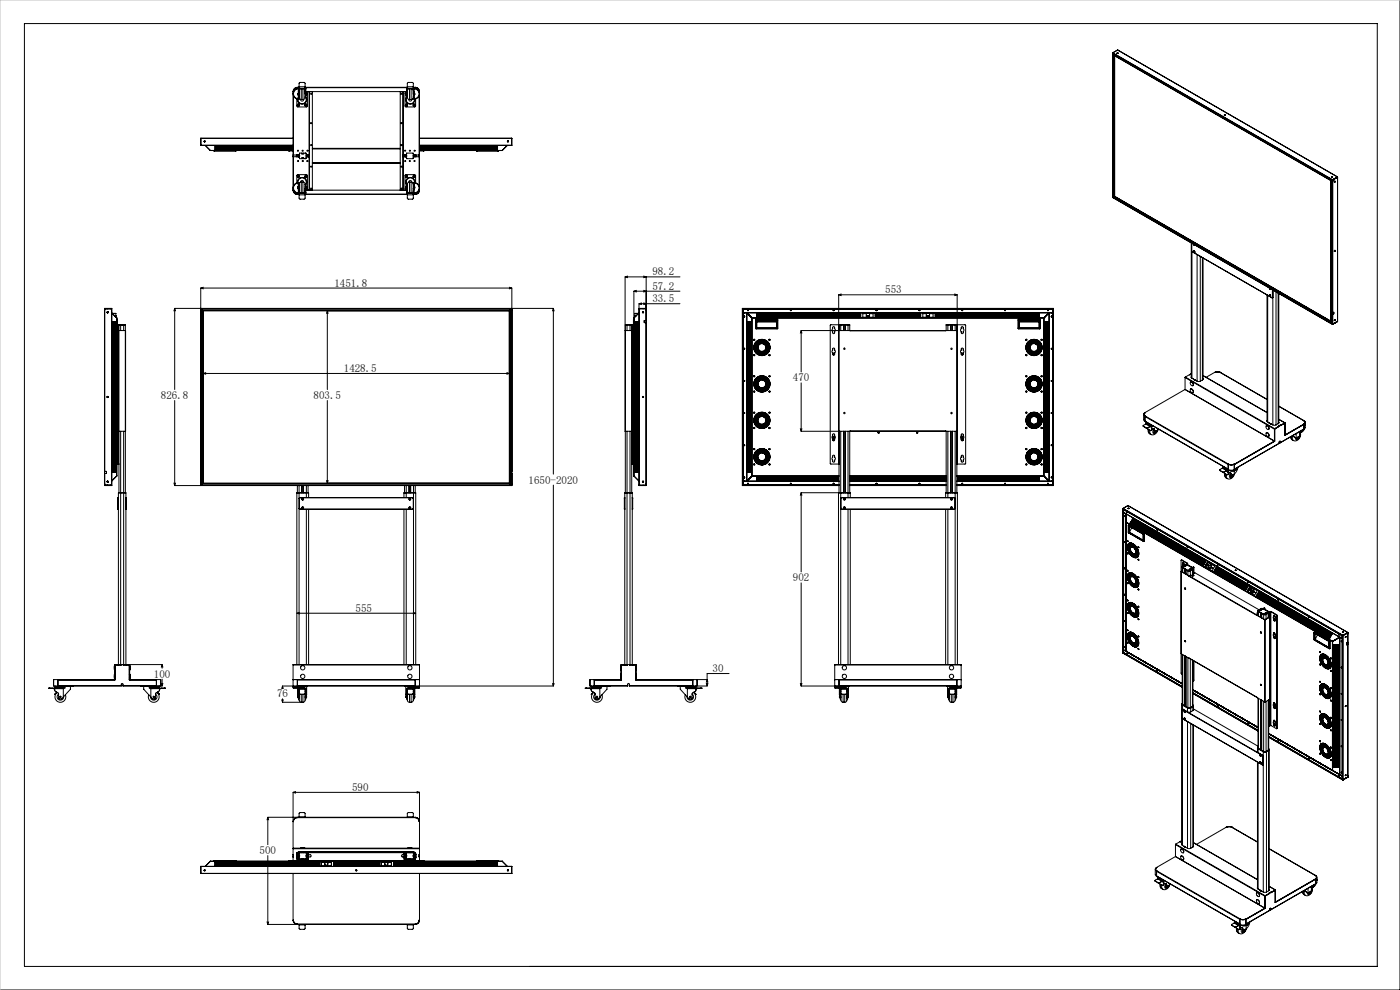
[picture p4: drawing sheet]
<svg xmlns="http://www.w3.org/2000/svg" width="297mm" height="210mm" viewBox="0 0 297 210" stroke-linecap="round" stroke-linejoin="round" font-family="sans-serif">
<defs><g id="words">
<g font-size="2.3">
<text x="138.4" y="58.4">98.2</text>
<text x="71" y="60.8">1451.8</text>
<text x="138.4" y="64.1">33.5</text>
<text x="138.4" y="61.4">57.2</text>
<text x="187.8" y="62.2">553</text>
<text x="72.9" y="78.9">1428.5</text>
<text x="168.2" y="80.9">470</text>
<text x="34.1" y="84.6">826.8</text>
<text x="66.5" y="84.6">803.5</text>
<text x="112.2" y="102.6">1650-2020</text>
<text x="168.2" y="123.3">902</text>
<text x="75.4" y="129.8">555</text>
<text x="32.6" y="143.7">100</text>
<text x="151.2" y="142.6">30</text>
<text x="58.8" y="147.9">76</text>
<text x="74.7" y="167.8">590</text>
<text x="55.1" y="181.2">500</text>
</g>
</g></defs>
<g fill="none" stroke="#000" stroke-width=".21">
<path d="M5.2 5h287v200h-287zM62.2 19.4h.1M62.2 19.4v13.5M62.3 19.4v.1M63 18.6l-.5 .3-.3 .5M63 18.6h.5M63.1 18.6l-.6 .2-.3 .6M63.1 18.5l-.6 .2-.3 .7M63.1 18.6h-.1M63.1 18.5v.1M63.1 18.5h.4M63.2 19.8v.3"/>
<path d="M63.2 19.8h.3M63.3 18.8a1.14 1.14 0 0 0-1.1 1 1.14 1.14 0 0 0 .9 1.2M63.3 18.9a1.05 1.05 0 0 0-1 .9 1.05 1.05 0 0 0 .8 1.1M63.3 19.6v.7M63.3 19.5v.1M63.3 18.8v.1M63.3 18.9v.6M63.3 19.5h.1M63.3 19.6h.1M63.3 18.8h.3M63.3 18.9h.1M63.4 19.6v.7"/>
<path d="M63.4 19.5v.1M63.4 18.8v.1M63.4 18.9v.6M63.5 18.4h1.2M63.5 19.8v-2.1l.2-.2h.8l.2 .1v2.2M63.7 18.8l-.2 .1M63.7 18.7l-.2 .2M63.7 18.7v.1M63.7 18.8h.8M63.7 18.7h.8M63.9 18.8a1.07 1.07 0 0 0-.4 1.4 .71 .71 0 0 0 .4 .9M63.9 18.8v2.3"/>
<path d="M63.9 18.8h.4M64.3 18.8a1.07 1.07 0 0 1 .4 1.4 .71 .71 0 0 1-.4 .9M64.3 18.8v2.3M64.5 18.8l.2 .1M64.5 18.7l.2 .2M64.5 18.7v.1M64.6 18.8l.3 .1M64.7 19.8h.3M64.7 19.8h.1M64.7 18.5h21.7M64.7 18.6h21.7M64.8 19.6v.7"/>
<path d="M64.8 19.5v.1M64.8 18.8v.1M64.8 19.6l.4 .1-.1 3h-2l-.1-1.7M64.8 18.9v.6M64.8 18.9h.1M64.9 19.7l.2 .1M64.9 18.9v1.4M64.9 19.7l.2 .2-.2 .3M64.9 19.4h21.3M65 19.8v.3M65.1 20h-.1M65.6 19.4h.1"/>
<path d="M65.6 19.4v13.5M65.6 19.4l-.8 .1M65.7 19.4h.1M65.7 19.4v20.9M65.7 19.4h.6v20.9h-.6M85.5 19.4h-.6v20.9h.6M85.5 19.4h.1M85.5 19.4v20.9M85.6 19.4l.7 .1M85.6 19.4v13.5M86.1 19.9l.1 .3M86.1 19.9h.1"/>
<path d="M86.1 19.9v.2M86.1 19.8v.1M86.1 19.8v.3M86.1 19.8h.3M86.2 19.7l-.1 .2M86.2 18.9v1.4M86.2 18.9h.1M86.3 19.6v.7M86.3 19.5v.1M86.3 18.8v.1M86.3 19.6l-.4 .1 .1 3h2.1l.1-1.7M86.3 18.9v.6"/>
<path d="M86.4 19.8v-2.1l.2-.2h.9l.2 .1v2.2M86.4 19.8h.1M86.4 18.4h1.3M86.6 18.8l-.4 .1M86.6 18.8l-.2 .1M86.6 18.7l-.2 .2M86.6 18.7v.1M86.6 18.8h.9M86.6 18.7h.9M86.9 18.8a1.07 1.07 0 0 0-.5 1.4 .71 .71 0 0 0 .5 .9M86.9 18.8v2.3M86.9 18.8h.3"/>
<path d="M87.2 18.8a1.07 1.07 0 0 1 .5 1.4 .71 .71 0 0 1-.5 .9M87.2 18.8v2.3M87.5 18.8l.2 .1M87.5 18.7l.2 .2M87.5 18.7v.1M87.7 19.8h.3M87.7 19.8h.1M87.7 18.5h.4M87.7 18.6h.5M87.7 19.6v.7M87.7 19.5v.1M87.7 18.8v.1"/>
<path d="M87.7 18.9v.6M87.7 19.5h.1M87.7 19.6h.1M87.7 18.9h.1M87.8 18.8a1.14 1.14 0 0 1 1.2 1 1.14 1.14 0 0 1-1 1.2M87.8 18.9a1.05 1.05 0 0 1 1.1 .9 1.05 1.05 0 0 1-.9 1.1M87.8 19.6v.7M87.8 19.5v.1M87.8 18.8v.1M87.8 18.9v.6M87.8 18.8h-.3M88 19.8v.3"/>
<path d="M88.1 18.6l.5 .2 .3 .6-.2-.5-.5-.3M88.1 18.5l.7 .3 .2 .6M88.1 18.6h.1M88.1 18.5v.1M88.9 19.4h.1M88.9 19.4v.1M89 19.4v13.5M236 13.3h.1M236 11.4h.1M236 11.2h.1M236 11.2v30.7M236 13.7h.1"/>
<path d="M236 11.5l46.7 26.9M236 11.2l46.7 27M236.1 11.2h-.1M236.1 11.2h.1M236.2 11.6h.1M236.2 11.6v30.2M236.3 11.6l.1 .1M236.4 11.7v30M236.4 11.7l46 26.6M236.5 11.8l45.9 26.5v29.9l-45.9-26.5zM237 11.3h.1M237 11.3h.2"/>
<path d="M237.1 10.6h.1M237.1 10.6l-1 .6M237.1 10.6l46.6 26.9M297 0v210h-297M42.6 30.8h.1M42.6 29.4v1.4M42.6 29.3h.1M42.6 30.8h19.6M42.6 29.3h19.6M43.3 30h.2M43.3 30h.1M43.5 30h.1"/>
<path d="M43.5 30.8l1.1 1.1M44.6 31.9h.1M44.6 31.9h17.6M45.4 32h.1M45.4 31.9v.1M45.5 32h.1M45.5 31.9v.1M45.5 32h4.5M45.6 31h.1M45.6 31.2h.1M45.6 31.5h.1M45.6 31.7h.1"/>
<path d="M45.9 31h.2M45.9 31.2h.2M45.9 31.5h.2M45.9 31.7h.2M46.2 31h.2M46.2 31.2h.2M46.2 31.5h.2M46.2 31.7h.2M46.6 31h.1M46.6 31.2h.1M46.6 31.5h.1M46.6 31.7h.1"/>
<path d="M46.9 31h.1M46.9 31.2h.1M46.9 31.5h.1M46.9 31.7h.1M47.2 31h.1M47.2 31.2h.1M47.2 31.5h.1M47.2 31.7h.1M47.5 31h.1M47.5 31.2h.1M47.5 31.5h.1M47.5 31.7h.1"/>
<path d="M47.8 31h.2M47.8 31.2h.2M47.8 31.5h.2M47.8 31.7h.2M48.2 31h.1M48.2 31.2h.1M48.2 31.5h.1M48.2 31.7h.1M48.5 31h.1M48.5 31.2h.1M48.5 31.5h.1M48.5 31.7h.1"/>
<path d="M48.5 31.2v.1M48.5 31.4v.1M48.8 31h.1M48.8 31.2h.1M48.8 31.5h.1M48.8 31.7h.1M49.1 31h.1M49.1 31.2h.1M49.1 31.5h.1M49.1 31.7h.1M49.4 31h.2M49.4 31.2h.2"/>
<path d="M49.4 31.5h.2M49.4 31.7h.2M49.7 31.2h.2M49.7 31.5h.2M49.7 31.7h.2M49.8 31h-.1M50 32h.1M50 31.9v.1M50.1 31h.1M50.1 31.2h.1M50.1 31.5h.1M50.1 31.7h.1"/>
<path d="M50.1 32h-.1M50.1 31.9v.1M50.4 31h.1M50.4 31.2h.1M50.4 31.5h.1M50.4 31.7h.1M50.7 31h.1M50.7 31.2h.1M50.7 31.5h.1M50.7 31.7h.1M51 31h.1M51 31.2h.1"/>
<path d="M51 31.5h.1M51 31.7h.1M51.3 31h.2M51.3 31.2h.2M51.3 31.5h.2M51.3 31.7h.2M51.7 31h.1M51.7 31.2h.1M51.7 31.5h.1M51.7 31.7h.1M52 31h.1M52 31.2h.1"/>
<path d="M52 31.5h.1M52 31.7h.1M52.1 31h.1M52.1 31.2v.1M52.3 31h.1M52.3 31.2h.1M52.3 31.5h.1M52.3 31.7h.1M52.6 31h.1M52.6 31.2h.1M52.6 31.7h.1M52.6 31.2v.1"/>
<path d="M52.7 31.5h-.1M52.9 31h.2M52.9 31.2h.2M52.9 31.5h.2M52.9 31.7h.2M53 31.2h.1M53.2 31h.2M53.2 31.2h.2zM53.2 31.5h.2M53.2 31.7h.2M53.6 31h.1M53.6 31.2h.1z"/>
<path d="M53.6 31.5h.1M53.6 31.7h.1M53.9 31h.1M53.9 31.2h.1zM53.9 31.5h.1M53.9 31.7h.1M54.2 31h.1M54.2 31.2h.1M54.2 31.5h.1M54.2 31.7h.1M54.5 31h.1M54.5 31.2h.1z"/>
<path d="M54.5 31.5h.1M54.5 31.7h.1M54.8 31h.2M54.8 31.2h.2M54.8 31.5h.2M54.8 31.7h.2M55.2 31h.1M55.2 31.2h.1M55.2 31.5h.1M55.2 31.7h.1M55.5 31h.1M55.5 31.2h.1"/>
<path d="M55.5 31.5h.1M55.5 31.7h.1M55.8 31h.1M55.8 31.2h.1M55.8 31.5h.1M55.8 31.7h.1M56.1 31h.1M56.1 31.2h.1zM56.1 31.5h.1M56.1 31.7h.1M56.4 31h.2M56.4 31.2h.2z"/>
<path d="M56.4 31.5h.2M56.4 31.7h.2M56.7 31h.2M56.7 31.2h.2M56.7 31.5h.2M56.7 31.7h.2M57.1 31h.1M57.1 31.2h.1zM57.1 31.5h.1M57.1 31.7h.1M57.4 31h.1M57.4 31.5h.1"/>
<path d="M57.4 31.7h.1M57.4 31.2h.1M57.5 31.2h.1M57.5 31h.1M57.7 31h.1M57.7 31.2h.1zM57.7 31.5h.1M57.7 31.7h.1M58 31h.1M58 31.2h.1zM58 31.5h.1M58 31.7h.1"/>
<path d="M58.3 31h.2M58.3 31.2h.2zM58.3 31.5h.2M58.3 31.7h.2M58.4 31.2v.1M58.4 31.4v.1M58.7 31.2h.1M58.7 31h.1M58.7 31.5h.1M58.7 31.7h.1M58.8 31.2v.1M59 31.2h.1z"/>
<path d="M59 31.5h.1M59 31.7h.1M59 31.2v.1M59.1 31h-.1M59.1 31.2h.1M59.3 31h.1M59.3 31.2h.1M59.3 31.5h.1M59.3 31.7h.1M59.6 31h.1M59.6 31.2h.1M59.6 31.5h.1"/>
<path d="M59.6 31.7h.1M59.9 31h.2M59.9 31.2h.2M59.9 31.5h.2M59.9 31.7h.2M60.2 31h.2M60.2 31.2h.2M60.2 31.5h.2M60.2 31.7h.2M60.6 31h.1M60.6 31.5h.1M60.6 31.7h.1"/>
<path d="M60.6 31.2h.1M60.9 31h.1M60.9 31.2h.1zM60.9 31.5h.1M60.9 31.7h.1M61.2 31h.1M61.2 31.2h.1zM61.2 31.5h.1M61.2 31.9l.2 .1M61.3 31.2v.1M61.3 31.2h.1M61.3 31.4v.1"/>
<path d="M61.3 31.7h.1M61.3 31.7h-.1M61.4 31.9v.1M61.4 32h.8M61.5 31h.1M61.5 31.2h.1M61.5 31.5h.1M61.5 31.7h.1M61.8 31h.2M61.8 31.2h.2M61.8 31.5h.2M61.8 31.7h.2"/>
<path d="M62.2 31h.1M62.2 31.2v.1M62.2 31.7h.1M62.2 31.5h.1M62.2 33.2h.1M62.2 32.9h.1M62.2 32.9v.3M62.2 31v.1M62.2 33.2v7.1M62.3 32.9h1.1l.2 .2-.2 .1h-1.1M62.3 20.3v19.2M62.9 32.9v.3"/>
<path d="M63 38.8l.1-1.7h2l.1 2.9-.4 .2M63 32.9v.3zM63.1 32.9v.3zM63.1 38.8a1.14 1.14 0 0 0-.9 1.2 1.14 1.14 0 0 0 1.3 1M63.2 38.8a1.05 1.05 0 0 0-.9 1.1 1.05 1.05 0 0 0 1 1M63.2 32.9v.3M63.2 39.6v.3M63.2 39.9h.1M63.2 39.6h.3M63.2 20.1h.3M63.2 38.7l.4 .1M63.2 38.8h.3"/>
<path d="M63.3 32.9v.3M63.3 39.9v.3M63.3 39.4v.5M63.3 39.4v-.2a.97 .97 0 0 1 .8-1.6 .97 .97 0 0 1 .8 1.6v.2M63.3 20.3v.3a.97 .97 0 0 0 .8 1.5 .97 .97 0 0 0 .8-1.5v-.3M63.3 39.9h.1M63.3 39.4h.1M63.3 20.3h.1M63.3 32.9l.2-.4h1.4l.3 .7-.3 .5h-1.4l-.2-.5M63.4 39.9v.3M63.4 39.4v.5M63.4 39.1a.87 .87 0 0 1 .1-1.1 .87 .87 0 0 1 1.2 0 .87 .87 0 0 1 .1 1.1"/>
<path d="M63.4 20.6a.87 .87 0 0 0 .1 1.2 .87 .87 0 0 0 1.2 0 .87 .87 0 0 0 .1-1.2M63.4 20.3v.3M63.4 39.1v.3M63.4 39.9h.1M63.4 39.1l.1 .1M63.5 39.9v2.1l.2 .2h.8l.2-.1v-2.2M63.5 20.5l-.1 .1M63.5 22.2a.18 .18 0 0 0-.3-.1 .18 .18 0 0 0 0 .3 .18 .18 0 0 0 .3-.1M63.5 37.4h-.3v.3M63.5 20.9h-.3M63.6 21h-.4M63.8 38.6a.32 .32 0 0 1 .3-.3 .32 .32 0 0 1 .3 .3"/>
<path d="M63.8 21.1a.32 .32 0 0 0 .3 .3 .32 .32 0 0 0 .3-.3M63.9 38.6a1.07 1.07 0 0 0-.4 1.4 .71 .71 0 0 0 .4 .9M63.9 38.6v2.3M63.9 38.6h.4M63.9 21.1h.4M64 33.7v-.2h.4v.2M64 32.5v.1h.4v-.1M64.3 38.6a1.07 1.07 0 0 1 .4 1.4 .71 .71 0 0 1-.4 .9M64.3 38.6v2.3M64.7 39.9h.1M64.7 39.6h.3M64.7 20.1h.3"/>
<path d="M64.7 20.5l.1 .1M64.8 32.5h.1M64.8 39.9v.3M64.8 39.4v.5M64.8 20.3v.3M64.8 39.1v.3M64.8 39.9h.1M64.8 39.4h.1M64.8 39.1l-.1 .1M64.8 20.3h.1M64.9 39.9v.4M64.9 39.4v.5"/>
<path d="M64.9 39.5l.2 .4M64.9 39.9h.1M64.9 33.6l-.1 .1M65 39.6v.3M65 39.9h.1M65 39.8h.1M65.1 22.2a.18 .18 0 0 0-.3-.1 .18 .18 0 0 0 0 .3 .18 .18 0 0 0 .3-.1M65.1 37.4h-.3v.3M65.1 39.9l-.2 .1M65.3 32.9v.3M65.3 32.9h-.1l.1 .3M65.4 32.9v.3"/>
<path d="M65.5 32.9v.3M65.6 32.9v.3M65.6 32.9h-.6l-.1 .2 .1 .1h.6M65.6 33.2v7.1M66.3 34.6h18.6M66.3 31.5h18.6M66.3 34.7h18.6M85.6 32.9v.3M85.6 32.9h.6l.1 .2-.1 .1h-.6M85.6 33.2v7.1M85.7 32.9v.3M85.8 32.9v.3z"/>
<path d="M85.9 32.9v.3M86.1 39.9l.1 .1M86.1 37.5l.1 .2M86.1 39.8l.1 .2M86.1 39.6v.3M86.1 39.9h.1M86.1 39.6h.3M86.1 20.1h.3M86.2 39.9v.4M86.2 39.4v.5M86.2 39.4v-.2a.97 .97 0 0 1 .8-1.6 .97 .97 0 0 1 .8 1.6v.2M86.2 39.5l-.1 .4"/>
<path d="M86.2 20.3v.3a.97 .97 0 0 0 .8 1.5 .97 .97 0 0 0 .8-1.5v-.3M86.2 39.9h.1M86.2 39.4h.1M86.2 20.3h.1M86.3 32.5h1.3l.3 .4-.3 .8h-1.3l-.3-.5zM86.3 39.9v.3M86.3 39.4v.5M86.3 39.1a.87 .87 0 0 1 .2-1.1 .87 .87 0 0 1 1.1 0 .87 .87 0 0 1 .1 1.1M86.3 20.6a.87 .87 0 0 0 .2 1.2 .87 .87 0 0 0 1.1 0 .87 .87 0 0 0 .1-1.2M86.3 20.3v.3M86.3 39.1v.3M86.3 39.9h.1"/>
<path d="M86.3 39.1l.1 .1M86.4 39.9v2.1l.2 .2h.9l.2-.1v-2.2M86.4 39.9h.1M86.4 20.5l-.1 .1M86.4 22.2a.18 .18 0 0 0-.3-.1 .18 .18 0 0 0 .1 .3 .18 .18 0 0 0 .2-.1M86.4 37.4l-.1-.1-.2 .2M86.7 38.6a.32 .32 0 0 1 .3-.3 .32 .32 0 0 1 .4 .3M86.7 21.1a.32 .32 0 0 0 .3 .3 .32 .32 0 0 0 .4-.3M86.9 38.6a1.07 1.07 0 0 0-.5 1.4 .71 .71 0 0 0 .5 .9M86.9 38.6v2.3M86.9 38.6h.3M86.9 21.1h.3"/>
<path d="M87.2 38.6a1.07 1.07 0 0 1 .5 1.4 .71 .71 0 0 1-.5 .9M87.2 38.6v2.3M87.5 21h.4M87.6 20.9h.3M87.7 39.9h.1M87.7 39.6h.3M87.7 20.1h.3M87.7 20.5v.1M87.7 37.5l.1 .2M87.7 39.9v.3M87.7 39.4v.5M87.7 20.3v.3"/>
<path d="M87.7 39.1v.3M87.7 39.4h.1M87.7 39.1v.1M87.7 20.3h.1M87.8 39.9v.3M87.8 39.4v.5M87.8 39.9h.2M87.9 38.8l-.3 .1M87.9 38.7l-.3 .1M88 39.6v.3M88 38.8a1.05 1.05 0 0 1 .9 1.1 1.05 1.05 0 0 1-1.1 1M88 32.9v.3"/>
<path d="M88 38.7a1.14 1.14 0 0 1 1 1.3 1.14 1.14 0 0 1-1.3 1M88 22.2a.18 .18 0 0 0-.3-.1 .18 .18 0 0 0 .1 .3 .18 .18 0 0 0 .2-.1M88 37.4l-.2-.1-.1 .2M88.1 32.9v.3zM88.2 38.8l-.1-1.7h-2.1l-.1 2.9 .4 .2M88.2 32.9v.3zM88.3 32.9v.3M88.9 32.9h-1.1l-.2 .2 .2 .1h1.1M88.9 33.2h.1M88.9 32.9h.1M88.9 20.3v19.2M88.9 32.9v.3"/>
<path d="M89 32.9v.3M89 31v.1M89 31.7h.1M89 31.5h.1M89 31.2v.1M89 33.2v7.1M89 32h.8M89 29.3h19.5M89 30.8h19.5M89 31h.1M89.2 31h.1M89.2 31.2h.1"/>
<path d="M89.2 31.5h.1M89.2 31.7h.1M89.5 31h.1M89.5 31.2h.1M89.5 31.5h.1M89.5 31.7h.1M89.8 31.9v.1M89.8 31h.2M89.9 31.2h.1zM89.9 31.7h.1M89.9 31.2v.1M89.9 31.2h.1"/>
<path d="M89.9 31.4v.1M89.9 31.9l-.1 .1M90 31.5h-.1M90.2 31h.1M90.2 31.2h.1zM90.2 31.5h.1M90.2 31.7h.1M90.5 31h.1M90.5 31.5h.1M90.5 31.7h.1M90.5 31.2h.1M90.8 31h.1"/>
<path d="M90.8 31.2h.1M90.8 31.5h.1M90.8 31.7h.1M91.1 31h.1M91.1 31.2h.1M91.1 31.5h.1M91.1 31.7h.1M91.4 31h.2M91.4 31.2h.2M91.4 31.5h.2M91.4 31.7h.2M91.7 31h.2"/>
<path d="M91.7 31.2h.2M91.7 31.5h.2M91.7 31.7h.2M92.1 31h.1M92.1 31.2h.1M92.1 31.5h.1M92.1 31.7h.1M92.1 31.2v.1M92.4 31h.1M92.4 31.7h.1M92.4 31.2h.1zM92.4 31.2v.1"/>
<path d="M92.5 31.5h-.1M92.7 31h.1M92.7 31.5h.1M92.7 31.7h.1M92.8 31h.1M92.8 31.4v.1M92.8 31.2v.1M93 31h.1M93 31.2h.1M93 31.5h.1M93 31.7h.1M93.3 31h.2"/>
<path d="M93.3 31.2h.2M93.3 31.5h.2M93.3 31.7h.2M93.7 31h.1M93.7 31.2h.1M93.7 31.5h.1M93.7 31.7h.1M94 31h.1M94 31.2h.1M94 31.5h.1M94 31.7h.1M94.3 31h.1"/>
<path d="M94.3 31.2h.1M94.3 31.5h.1M94.3 31.7h.1M94.6 31h.1M94.6 31.2h.1M94.6 31.5h.1M94.6 31.7h.1M94.9 31h.2M94.9 31.2h.2M94.9 31.5h.2M94.9 31.7h.2M95.2 31h.2"/>
<path d="M95.2 31.2h.2M95.2 31.5h.2M95.2 31.7h.2M95.6 31h.1M95.6 31.2h.1M95.6 31.5h.1M95.6 31.7h.1M95.9 31h.1M95.9 31.2h.1M95.9 31.5h.1M95.9 31.7h.1M96.2 31h.1"/>
<path d="M96.2 31.2h.1M96.2 31.5h.1M96.2 31.7h.1M96.5 31h.1M96.5 31.2l.1 .1M96.5 31.5h.1M96.5 31.7h.1M96.6 31h.1M96.6 31.4v.1M96.8 31h.2M96.8 31.5h.1M96.8 31.7h.2"/>
<path d="M96.8 31.2h.2zM96.9 31h.1M96.9 31.2v.1M97.2 31h.1M97.2 31.2h.1M97.2 31.5h.1M97.2 31.7h.1M97.5 31.7h.1M97.5 31h.1M97.6 31.2l-.1 .1M97.6 31.5h-.1M97.8 31h.1"/>
<path d="M97.8 31.2h.1M97.8 31.5h.1M97.8 31.7h.1M98.1 31h.1M98.1 31.2h.1M98.1 31.5h.1M98.1 31.7h.1M98.4 31h.2M98.4 31.2h.2M98.4 31.5h.2M98.4 31.7h.2M98.5 31h.1"/>
<path d="M98.5 31.2v.1M98.5 31.4v.1M98.7 31h.2M98.7 31.2h.2M98.7 31.5h.2M98.7 31.7h.2M99.1 31h.1M99.1 31.2h.1M99.1 31.5h.1M99.1 31.7h.1M99.4 31h.1M99.4 31.2h.1"/>
<path d="M99.4 31.5h.1M99.4 31.7h.1M99.7 31h.1M99.7 31.2h.1M99.7 31.5h.1M99.7 31.7h.1M100 31h.1M100 31.2h.1M100 31.5h.1M100 31.7h.1M100.3 31h.2M100.3 31.2h.2"/>
<path d="M100.3 31.5h.2M100.3 31.7h.2M100.7 31.2l.1 .1M100.7 31.5h.1M100.7 31.7h.1M100.8 31h-.1M101 31h.1M101 31.2h.1M101 31.5h.1M101 31.7h.1M101.1 32h.1M101.1 31.9v.1"/>
<path d="M101.2 32h.1M101.2 31.9v.1M101.2 32h4.5M101.3 31h.1M101.3 31.2h.1M101.3 31.5h.1M101.3 31.7h.1M101.6 31h.1M101.6 31.2h.1M101.6 31.5h.1M101.6 31.7h.1M101.9 31h.2"/>
<path d="M101.9 31.2h.2M101.9 31.5h.2M101.9 31.7h.2M102.2 31h.2M102.2 31.2h.2M102.2 31.5h.2M102.2 31.7h.2M102.6 31h.1M102.6 31.2h.1M102.6 31.5h.1M102.6 31.7h.1M102.6 31.2v.1"/>
<path d="M102.6 31.4v.1M102.9 31h.1M102.9 31.2h.1M102.9 31.5h.1M102.9 31.7h.1M103.2 31h.1M103.2 31.2h.1M103.2 31.5h.1M103.2 31.7h.1M103.5 31h.1M103.5 31.2h.1M103.5 31.5h.1"/>
<path d="M103.5 31.7h.1M103.8 31h.2M103.8 31.2h.2M103.8 31.5h.2M103.8 31.7h.2M104.2 31h.1M104.2 31.2h.1M104.2 31.5h.1M104.2 31.7h.1M104.5 31h.1M104.5 31.2h.1M104.5 31.5h.1"/>
<path d="M104.5 31.7h.1M104.8 31h.1M104.8 31.2h.1M104.8 31.5h.1M104.8 31.7h.1M105.1 31h.1M105.1 31.2h.1M105.1 31.5h.1M105.1 31.7h.1M105.4 31h.2M105.4 31.2h.2M105.4 31.5h.2"/>
<path d="M105.4 31.7h.2M105.7 32h.1M105.7 31.9v.1M105.8 32h-.1M105.8 31.9v.1M106.5 31.9h.1M106.5 31.9h-17.5M106.6 31.9h.1M107.6 30.8l-1.1 1.1M107.6 30.8l-1 1.1M107.7 30h.1M107.8 30h.1"/>
<path d="M108.5 30.8h-19.5M108.5 29.4v1.4M108.6 30.8h.1M108.6 29.4h.1M259.8 24.4h.1M259.8 24.4v.1M259.8 24.4h.1l-.1 .1M282.4 38.3v30M282.5 38.3h-.1M282.5 38.3h.1M282.5 38.3v30.2M282.5 37.6h.2z"/>
<path d="M282.5 37.6h.1M282.5 37.5h.1M282.5 37.5l.2 .1M282.7 38.2h.1M282.7 38.2v30.6M282.7 38.1v.1M282.7 38.4h.1M283.1 38.6h.1M283.1 38.5v.1M283.2 37.9h.1M283.2 38.5l-.1 .1M283.7 37.5h.1"/>
<path d="M283.7 37.5l-1 .6M283.7 37.6l-1 .6M283.8 37.6h-.1M283.8 37.5h.1M283.8 37.5l-.1 30.7M62.2 40.3h.1M62.2 40.3l.3 .7 .6 .2M62.2 40.3l.3 .6 .5 .3M62.3 40.3h.1M63 41.2h.1M63 41.2h.5M63.1 41.2h.1"/>
<path d="M63.1 41.2h.4M63.3 40.2v.1M63.3 40.9l.3 .1M63.3 40.3v.6M63.3 40.9h.1M63.3 40.2h.1M63.3 40.3h.1M63.4 40.2v.1M63.4 40.9v.1M63.4 40.3v.6M63.5 40.8l.2 .2M63.5 41.3h1.2"/>
<path d="M63.7 41h.1M63.7 41h.8M63.9 40.9h.4M64.5 41h.1M64.7 40.8l-.2 .2M64.7 41.2h21.7M64.8 40.2v.1M64.8 40.9v.1M64.8 40.3v.6M64.8 40.9h.1M64.8 40.3h.1M64.9 40.9l-.3 .1"/>
<path d="M64.9 40.3v.6M64.9 40.3h.7M64.9 40.3h21.3M65.6 40.3h.1M65.7 40.3h.1M85.5 40.3h.1M85.6 40.3h.6M86.2 40.9l.4 .1M86.2 40.3v.6M86.2 40.9h.1M86.2 40.3h.1M86.3 40.2v.1"/>
<path d="M86.3 40.9v.1M86.3 40.3v.6M86.4 40.8l.2 .2M86.4 41.3h1.3M86.6 41h.1M86.6 41h.9M86.9 40.9h.3M87.5 41h.1M87.7 40.8l-.2 .2M87.7 41.2h.4M87.7 41.2h.5M87.7 40.2v.1"/>
<path d="M87.7 40.9v.1M87.7 40.3v.6M87.7 40.9h.1M87.7 40.2h.1M87.7 40.3h.1M87.8 40.2v.1M87.8 40.9l-.3 .1M87.8 40.3v.6M88.1 41.2h.1M88.2 41.2l.5-.3 .2-.6-.3 .7-.5 .2M88.2 41.2h-.1M88.9 40.3h.1"/>
<path d="M89 40.3l-.2 .6-.7 .3M132.6 58.7l.5-.1v.3zM132.6 58.7v32.8h1.4M132.6 58.7h11.6M136.6 58.6l.5 .1-.5 .2zM137.1 58.7v44.3M236 41.9h.1M236 41.7l46.7 26.9M236 41.9l46.7 26.9M236.3 41.8h-.1M236.4 41.7l-.1 .1M236.4 41.7l46 26.6"/>
<path d="M236.4 41.7h.1M236.5 41.6v.1M252.7 51.5v28.6M252.8 51.6v1.6l.2 .2M252.9 53.3v26.9M253 53.4l16.8 9.8M253 53.4h.1M253.2 51.8l.1 .3 .2-.1M253.3 51.8l.2 .2M253.3 51.8l.2 .2zM253.3 53.3l.1 .2zM253.3 53.2l.2 .3z"/>
<path d="M253.4 53.3h.1M253.4 53.3v.1M253.4 51.9l.1 .1M254 54v26.9M254.6 54.4v26.5M255.1 54.6v26M255.2 54.7v25.8M283.1 53.3h.1M283.1 53.1v.2M283.2 53.1l-.1 .2M22.2 65.7h.1M22.2 65.4h.1"/>
<path d="M22.2 65.4v37.6M22.2 65.4h1.5M22.2 65.5h1.5M22.6 65.5h.1M22.8 66.2v.1M22.8 66.2h.1M22.8 65.5h.1M22.8 66.3h.1M23.5 65.5h.1M23.6 65.5h.1M23.7 65.4h.1M23.7 65.4v37.6"/>
<path d="M23.7 66.4l1.1 1.1M23.8 77.2h.1M23.8 77.5h.1M23.9 72.4h.1M23.9 79.1v.1M23.9 78.4v.1M23.9 68.9v.1M23.9 72.4v.1M23.9 70.5v.1M23.9 69.8v.2M23.9 77.8v.1M23.9 78.7v.2"/>
<path d="M23.9 73.6v.2M23.9 79.7v.1M23.9 69.5v.1M23.9 70.1v.2M23.9 72.7v.1M23.9 71.4v.1M23.9 78.1v.1M23.9 77.5v.1M23.9 79.4v.1M23.9 74v.1M23.9 70.8v.1M23.9 75.9v.1"/>
<path d="M23.9 76.2v.1M23.9 77.1v.2M23.9 73.3v.2M23.9 71.1v.1M23.9 75.2v.2M23.9 75.6v.1M23.9 69.2v.1M23.9 74.6v.1M23.9 71.7v.2M23.9 74.9v.1M23.9 73v.1M23.9 72.1v.1"/>
<path d="M23.9 74.3v.1M23.9 68.6v.1M23.9 76.8v.2M23.9 76.5v.1M23.9 68.2v.2M23.9 66.5h.7M23.9 66.5v.1M24.1 77.2h.1M24.1 75.9h.1M24.1 77.2v.1M24.1 78.7v.2M24.1 78.1v.1"/>
<path d="M24.1 70.5v.1M24.1 78.4v.1M24.1 77.8v.1M24.1 71.4v.1M24.1 70.1v.2M24.1 70.8v.1M24.1 72.4v.1M24.1 76.2v.1M24.1 71.1v.1M24.1 76.8v.2M24.1 77.5v.1M24.1 73.3v.2"/>
<path d="M24.1 75.2v.2M24.1 71.7v.2M24.1 76.5v.1M24.1 69.5v.1M24.1 74.3v.1M24.1 74.9v.1M24.1 74.6v.1M24.1 75.9v.1M24.1 73v.1M24.1 68.2v.2M24.1 72.1v.1M24.1 74v.1"/>
<path d="M24.1 68.6v.1M24.1 72.7v.1M24.1 79.7v.1M24.1 73.6v.2M24.1 75.6v.1zM24.1 79.4v.1M24.1 69.8v.2M24.1 68.9v.1M24.1 69.2v.1M24.1 79.1v.1M24.3 75.9v.1M24.3 77.5v.1"/>
<path d="M24.3 67h.2M24.3 73.3v.2M24.3 74.6v.1M24.3 68.6v.1M24.3 74v.1M24.3 74.9v.1M24.3 68.9v.1M24.3 74.3v.1M24.3 73.6v.2M24.3 79.7v.1M24.3 69.8v.2M24.3 68.2v.2"/>
<path d="M24.3 79.1v.1M24.3 71.4v.1M24.3 69.2v.1M24.3 70.1v.2M24.3 79.4v.1M24.3 71.7v.2M24.3 75.6v.1M24.3 71.1v.1M24.3 70.8v.1M24.3 70.5v.1M24.3 69.5v.1M24.3 72.4v.1"/>
<path d="M24.3 72.1v.1M24.3 77.1v.2M24.3 78.4v.1M24.3 76.8v.2M24.3 78.7v.2M24.3 78.1v.1M24.3 76.5v.1M24.3 72.7v.1M24.3 73v.1M24.3 75.2v.2M24.3 77.8v.1zM24.3 76.2v.1"/>
<path d="M24.4 67h.2zM24.6 67.2h.1M24.5 75.9v.1M24.5 77.5v.1M24.5 67h.1M24.5 70.1v.2M24.5 78.1v.1M24.5 70.8v.1M24.5 71.1v.1M24.5 77.8v.1M24.5 77.1v.2M24.5 76.8v.2"/>
<path d="M24.5 72.1v.1M24.5 78.4v.1M24.5 71.7v.2M24.5 68.9v.1M24.5 76.2v.1M24.5 76.5v.1M24.5 71.4v.1M24.5 69.8v.2M24.5 74.3v.1M24.5 73.6v.2M24.5 68.6v.1M24.5 72.4v.1"/>
<path d="M24.5 69.2v.1M24.5 74.6v.1M24.5 79.7v.1M24.5 74v.1M24.5 75.2v.2M24.5 75.6v.1M24.5 79.4v.1M24.5 72.7v.1M24.5 79.1v.1M24.5 68.2v.2M24.5 73.3v.2M24.5 73v.1"/>
<path d="M24.5 69.5v.1M24.5 70.5v.1M24.5 74.9v.1M24.5 78.7v.2M24.5 67l.1 .1M24.6 66.9h-.3l.2 .1M24.6 66.9l-.1 .1M24.6 66.5v.4M24.7 67.4l.1 .1M24.8 67.5h.1M24.8 67.5v33.5M24.8 69.6h.1"/>
<path d="M24.8 69.8h.1M24.8 67.9h.1M24.8 67.7h.1M24.8 67.7l.1 .2M24.8 67.7v.2M24.8 69.6v.2M24.8 67.9v1.7M24.9 67.9v30.5M24.9 68.9h.1M24.9 68.9h.2M25.1 68.9h.1M25.1 68.9v29.5"/>
<path d="M25.2 70.1h1.4v21.4h-1.4M25.2 68.9h1.4M25.2 68.9h.4M25.2 68.9v35.6M25.6 68.9h.1M25.6 68.9v1.2M25.7 68.9h.4M25.7 68.9h.1M26.1 68.9h.1M26.2 68.9h.4v35.6M26.2 68.9v1.2M37.1 65.4l.1 .5h-.3z"/>
<path d="M37.1 65.4h80.3M37.1 65.4v17.2M42.6 68h.1M42.6 68.4h.1M42.6 65.7h65.9M42.6 61.1l.5-.1v.3zM42.6 61.1v41.9M42.6 61.1h66M42.6 65.4v37.6M42.6 65.4h65.9M42.7 68h-.1M42.9 65.7h.1"/>
<path d="M42.9 65.7v37M42.9 65.7l.1 .1M43 65.8v36.8M43 65.8h65.1M43.1 79.2l.5-.1v.3zM43.1 65.9h64.9v36.6h-64.9zM43.1 79.2h64.9M69.4 65.9l.2 .5h-.3zM69.4 65.9v16.7M107.5 79.1l.5 .1-.5 .2zM108.1 61l.5 .1-.5 .2zM108.1 65.8v36.8"/>
<path d="M108.3 65.7l-.2 .1M108.3 65.7h.1M108.3 65.7v37M108.5 65.4h.1M108.6 65.7h.1M108.6 61.1l-.1 41.9M117.4 65.4l.1 .5h-.3zM117.4 65.4v35.2M132.6 70.1h1.4M132.7 68.9h1.3M133 68.9h.2M133 68.9h-.3v35.6"/>
<path d="M133 68.9v1.2M133.2 68.9h.3M133.2 68.9h.1M133.5 68.9h.2M133.5 68.9h.1M133.7 68.9h.3M133.7 68.9v1.2M134 68.9v35.6M134 68.9h.1M134.1 68.9h.3M134.1 68.9v29.5M134.4 68.9h.1"/>
<path d="M134.4 67.9h.1M134.4 67.9v30.5M134.4 67.7v.2M134.4 69.6v.2M134.4 69.6h.1M134.4 69.8h.1M134.4 67.7h.1M134.4 67.9v1.7M134.5 67.5h.1M134.5 61.8l.5-.2v.3zM134.5 61.8v39.2M134.5 61.8h9.7"/>
<path d="M134.5 67.4v.1M134.5 67.4h.1M134.7 67.1h.1M134.7 66.5h.7M134.7 66.9h.3l-.3 .1M134.7 66.5v.4M134.7 66.9v.1M134.7 75.9v.1M134.7 77.5h.1M134.7 67h.2h-.2v.1M134.7 79.1v.1M134.7 76.5v.1"/>
<path d="M134.7 68.6v.1M134.7 76.2v.1M134.7 69.8v.2M134.7 79.4v.1M134.7 72.4v.1M134.7 74.9v.1M134.7 68.9v.1M134.7 69.5v.1M134.7 78.1v.1M134.7 73.6v.2M134.7 76.8v.2M134.7 73.3v.2"/>
<path d="M134.7 79.7v.1M134.7 78.4v.1M134.7 75.2v.2M134.7 72.7v.1M134.7 70.5v.1M134.7 74v.1M134.7 70.8v.1M134.7 77.8v.1M134.7 69.2v.1M134.7 68.2v.2M134.7 73v.1M134.7 75.6v.1"/>
<path d="M134.7 70.1v.2M134.7 71.1v.1M134.7 77.1v.2M134.7 72.1v.1M134.7 77.5v.1M134.7 74.3v.1M134.7 71.7v.2M134.7 74.6v.1M134.7 78.7v.2M134.7 71.4v.1M134.7 67h.1M134.9 79.4v.1"/>
<path d="M134.9 79.5h.1M134.9 71.4v.1M134.9 71.1v.1M134.9 72.4v.1M134.9 79.4h.1M134.9 68.6v.1M134.9 74.9v.1M134.9 76.8v.2M134.9 73.3v.2M134.9 75.6v.1M134.9 74.6v.1M134.9 74v.1"/>
<path d="M134.9 72.7v.1M134.9 69.5v.1M134.9 77.8v.1M134.9 72.1v.1M134.9 77.5v.1M134.9 70.5v.1M134.9 78.4v.1M134.9 73.6v.2M134.9 78.1v.1M134.9 70.8v.1M134.9 76.5v.1M134.9 73v.1"/>
<path d="M134.9 78.7v.2M134.9 74.3v.1M134.9 69.8v.2M134.9 69.2v.1M134.9 68.9v.1M134.9 79.7v.1M134.9 71.7v.2M134.9 77.1v.2M134.9 75.2v.2M134.9 76.2v.1M134.9 68.2v.2M134.9 79.1v.1"/>
<path d="M134.9 70.1v.2M135 75.9l-.1 .1M135.1 79.4l.1 .1M135.1 79.5h.1M135.1 75.9h.1M135.2 75.9h.1M135.2 75.6v.1zM135.2 79.4h-.1M135.2 73.3v.2M135.2 73.6v.2M135.2 72.4v.1M135.2 74.9v.1"/>
<path d="M135.2 69.2v.1M135.2 69.5v.1M135.2 74.3v.1M135.2 72.7v.1M135.2 68.6v.1M135.2 78.7v.2M135.2 71.7v.2M135.2 69.8v.2M135.2 75.9v.1M135.2 78.4v.1M135.2 71.1v.1M135.2 76.8v.2"/>
<path d="M135.2 70.8v.1M135.2 77.8v.1M135.2 73v.1M135.2 68.9v.1M135.2 70.5v.1M135.2 75.2v.2M135.2 78.1v.1M135.2 71.4v.1M135.2 76.5v.1M135.2 74.6v.1M135.2 74v.1M135.2 77.1v.2"/>
<path d="M135.2 70.1v.2M135.2 79.7v.1M135.2 72.1v.1M135.2 76.2v.1M135.2 79.1v.1M135.2 68.2v.2M135.2 77.5v.1M135.2 75.6v.1M135.2 77.2h.1M135.4 79.4v.1M135.4 79.5h.1M135.4 66.5v.1"/>
<path d="M135.4 72.4v.1M135.4 68.2v.2M135.4 74.9v.1M135.4 70.5v.1M135.4 75.9v.1M135.4 79.7v.1M135.4 72.7v.1M135.4 79.1v.1M135.4 70.8v.1M135.4 72.1v.1M135.4 71.1v.1M135.4 68.9v.1"/>
<path d="M135.4 73.6v.2M135.4 69.5v.1M135.4 75.6v.1M135.4 74.6v.1M135.4 76.5v.1M135.4 77.5v.1M135.4 73v.1M135.4 75.2v.2M135.4 74.3v.1M135.4 68.6v.1M135.4 70.1v.2M135.4 69.2v.1"/>
<path d="M135.4 79.4h.1M135.4 77.1v.2M135.4 74v.1M135.4 71.4v.1M135.4 69.8v.2M135.4 73.3v.2M135.4 77.8v.1M135.4 71.7v.2M135.4 78.4v.1M135.4 76.2v.1M135.4 78.7v.2M135.4 78.1v.1"/>
<path d="M135.4 76.8v.2M135.6 64.4l.5-.1v.3zM135.6 64.4v38.6M135.6 64.4h8.6M135.6 65.5h1.4M135.6 66.4l-1.1 1.1M135.6 66.4l-1.1 1M135.6 65.4h.1M135.6 65.4h1.5M135.6 65.4v37.6M135.7 65.5h.1M135.8 65.5h.1"/>
<path d="M136.4 66.2v.1M136.4 66.3h.1M136.4 65.5h.1M136.4 66.2h.1M136.5 65.5h.1M136.6 64.3l.5 .1-.5 .2zM136.6 61.6l.5 .2-.5 .1zM136.6 65.5h.1M136.9 68h.1M136.9 68.4h.1M137 68h.1M137 68.4h.1"/>
<path d="M137 65.7h.1M137.1 65.7h.1M137.1 65.4h.1M137.1 65.4l-1.5 .1M137.1 65.4v37.6M137.1 68l-.4 .1v.3h.4M157.5 65.4v37.6M157.5 65.5h.1M157.5 65.4h.1M157.6 65.5v.1h65.8M157.7 65.6v37.2M157.8 65.6l-.1 .1"/>
<path d="M157.9 67.1v.1M157.9 73.9v.1M157.9 67.1h.1M157.9 73.9h.1M157.9 65.6h.1M157.9 66.3h.1M157.9 67.2v.1M157.9 74v.1M157.9 67.2h.1M157.9 74h.1M158 65.6h.1M158 66.3h.1"/>
<path d="M158.4 66.3h.1M158.4 66.3v.1M158.4 66.3v35.8M158.4 66.3l.1 .1M158.4 66.4l1.1 1.1M158.4 66.4h.1M158.5 66.4l1 1M158.5 66.4h.1M158.6 65.8h.1M158.6 72.7v.1M158.6 73.3v.2M158.6 77.5v.1"/>
<path d="M158.6 68.6v.1M158.6 72.4v.1M158.6 73v.1M158.6 76.8v.2M158.6 74.3v.1M158.6 68.9v.1M158.6 77.1v.2M158.6 78.4v.1M158.6 69.2v.1M158.6 76.5v.1M158.6 75.6v.1M158.6 70.5v.1"/>
<path d="M158.6 74v.1M158.6 69.5v.1M158.6 75.2v.2M158.6 68.2v.2M158.6 76.2v.1M158.6 78.1v.1M158.6 73.6v.2M158.6 79.7v.1M158.6 69.8v.2M158.6 74.9v.1M158.6 75.9v.1M158.6 77.8v.1"/>
<path d="M158.6 78.7v.2M158.6 70.1v.2M158.6 79.4v.1M158.6 74.6v.1M158.6 71.7v.2M158.6 72.1v.1M158.6 70.8v.1M158.6 79.1v.1M158.6 71.1v.1M158.7 79.4v.1M158.7 71.5h-.1M158.7 65.8h.1"/>
<path d="M158.9 77.1v.2M158.9 77.8v.1M158.9 76.8v.2M158.9 71.4v.1M158.9 78.4v.1M158.9 78.1v.1M158.9 70.8v.1M158.9 71.7v.2M158.9 73.3v.2M158.9 72.1v.1M158.9 75.2v.2M158.9 73.6v.2"/>
<path d="M158.9 74.3v.1M158.9 77.5v.1M158.9 72.4v.1M158.9 76.5v.1M158.9 79.7v.1M158.9 74v.1M158.9 69.5v.1M158.9 69.2v.1M158.9 76.2v.1M158.9 68.6v.1M158.9 72.7v.1M158.9 71.1v.1"/>
<path d="M158.9 75.6v.1M158.9 79.1v.1M158.9 74.9v.1M158.9 68.2v.2M158.9 70.1v.2M158.9 74.6v.1M158.9 70.5v.1M158.9 79.4v.1M158.9 69.8v.2M158.9 68.9v.1M158.9 78.7v.2M158.9 75.9v.1"/>
<path d="M158.9 73v.1M159.1 79.4v.1M159.1 79.1v.1M159.1 72.1v.1M159.1 78.8v.1M159.1 71.2h.1M159.1 78.5h.1M159.1 69.9v.1M159.1 72.4v.1M159.1 70.8v.1M159.1 71.8v.1M159.1 78.2h.1"/>
<path d="M159.1 70.5v.1M159.1 76.6h.1M159.1 71.5h.1M159.1 77.5v.1M159.1 68.6v.1M159.1 72.8h.1M159.1 75.9v.1M159.1 75h.1M159.1 77.8v.1M159.1 73.1h.1M159.1 75.3v.1M159.1 77.2v.1"/>
<path d="M159.1 76.9v.1M159.1 73.4v.1M159.1 74.7h.1M159.1 74.3v.1M159.1 76.3h.1M159.1 74v.1M159.1 70.2v.1M159.1 79.8h.1M159.1 69.6h.1M159.1 73.7v.1M159.1 68.3v.1M159.1 75.6v.1"/>
<path d="M159.1 69.3h.1M159.1 68.9v.1M159.1 79.4h.1M159.1 79.1h.1M159.1 72.1h.1M159.1 78.7v.1M159.1 71.1v.1M159.1 78.4v.1M159.1 69.8v.1M159.1 72.4h.1M159.1 70.8h.1M159.1 71.7v.1"/>
<path d="M159.1 78.1v.1M159.1 70.5h.1M159.1 76.5v.1M159.1 71.4v.1M159.1 77.5h.1M159.1 68.6h.1M159.1 72.7v.1M159.1 75.9h.1M159.1 74.9v.1M159.1 77.8h.1M159.1 73v.1M159.1 75.2v.1"/>
<path d="M159.1 77.1v.1M159.1 76.8v.1M159.1 73.3v.1M159.1 74.6v.1M159.1 74.3h.1M159.1 76.2v.1M159.1 74h.1M159.1 70.1v.1M159.1 79.7v.1M159.1 69.5v.1M159.1 73.6v.1M159.1 68.2v.1"/>
<path d="M159.1 75.6h.1M159.1 69.2v.1M159.1 68.9h.1M159.3 73v.1M159.3 76.8v.2M159.3 76.2v.1M159.3 76.5v.1M159.3 75.2v.2M159.3 73.3v.2M159.3 75.9v.1M159.3 74.6v.1M159.3 74.9v.1"/>
<path d="M159.3 75.6v.1M159.3 68.2v.2M159.3 79.7v.1M159.3 69.8v.2M159.3 69.2v.1M159.3 68.9v.1M159.3 68.6v.1M159.3 79.1v.1M159.3 79.4v.1M159.3 70.1v.2M159.3 77.1v.2M159.3 70.5v.1"/>
<path d="M159.3 73.6v.2M159.3 74.3v.1M159.3 70.8v.1M159.3 78.7v.2M159.3 74v.1M159.3 69.5v.1M159.3 77.5v.1M159.3 72.4v.1M159.3 71.1v.1M159.3 71.7v.2M159.3 77.8v.1M159.3 78.1v.1"/>
<path d="M159.3 72.7v.1M159.3 72.1v.1M159.3 78.4v.1M159.3 71.4v.1M159.5 67.5h.1M159.5 67.5h62M159.5 67.5v33.5M159.5 67.4v.1M159.5 67.4v33.6M159.5 67.4h61.9M159.9 73.6v.2M160 74v-.1v.1"/>
<path d="M160 73.4l-.1 .1M160 74.1v.2M160 73.1v.2M160 73.6v.2M160.1 74.1v.1M160.1 74.4v.1M160.1 72.9v.1M160.2 74.6l.1 .1M160.2 72.9v.2M160.3 73.4l-.1 .1M160.3 72.7l-.1 .1M160.3 67.9h.1"/>
<path d="M160.3 69.6h.1M160.3 69.6l.1 .2M160.3 67.9v1.7M160.3 72.7l-.1 .2M160.3 69.6l.1 .1M160.3 74l-.1 .1M160.3 74.8l.1 .1M160.3 74.6v.1M160.4 74.8l.1 .1M160.4 67.8l-.1 .1M160.4 67.7l-.1 .2M160.4 67.7v.1"/>
<path d="M160.4 69.7v.1M160.4 69.8h4.5M160.4 67.7h4.5M160.4 67.8h4.5M160.4 69.7h4.5M160.4 72.5l-.1 .1M160.5 73.1h-.2M160.5 67.9h.1M160.5 67.9h4.3M160.5 67.9v1.7M160.5 69.6h4.3M160.5 72.6l-.1 .1"/>
<path d="M160.5 75l.1 .1M160.5 67.2h.1M160.5 67h.1M160.5 66.8h.1M160.5 66.6h.1M160.5 74.9l.2 .1M160.5 67.9h4.2M160.5 68.2h4.2M160.6 74.1l-.1 .1M160.6 73.1h.2M160.6 72.3l-.1 .1M160.6 72.6h.2"/>
<path d="M160.7 75.1l.1 .1M160.8 73.3l.1 .1M160.8 73.7h-.2M160.8 75.1h.1M160.8 74.8v.1M160.8 75v.1M160.8 73.9l-.1 .1M160.8 72.2l-.1 .1M160.8 79.9l-.1 .1M160.8 74.5v.1M160.8 67.2h.2M160.8 67h.2"/>
<path d="M160.8 66.8h.2M160.8 66.6h.2M160.9 72.3h.1M160.9 73.1l.1 .1M160.9 75.3h.2M161 72.7l.1 .1M161 74.2l-.1 .1M161 72.4l.2 .1M161.1 72.1l-.2 .1M161.1 79.8l-.2 .1M161.1 74.6v.2M161.1 72.1l-.1 .1"/>
<path d="M161.1 79.9l-.1 .1M161.1 75h.1M161.1 74.4v.1M161.2 67.2h.1M161.2 67h.1M161.2 66.8h.1M161.2 66.6h.1M161.2 75.4h.1M161.2 75.2l.1 .1M161.2 72.5l.2 .1M161.3 72l-.1 .1M161.3 79.8h-.1"/>
<path d="M161.3 72.1h-.1M161.4 75.4h.2M161.5 74.5v.2M161.5 67.2h.1M161.5 67h.1M161.5 66.8h.1M161.5 66.6h.1M161.5 74.8l.1 .1M161.6 72h-.2M161.6 79.7h-.2M161.6 72.2l.1 .2M161.6 80l.1 .1"/>
<path d="M161.7 75.1l.1 .1M161.7 72h.1M161.7 79.7h.1M161.7 74.5l.1 .2M161.7 72.5l.1 .1M161.8 67.2h.1M161.8 67h.1M161.8 66.8h.1M161.8 66.6h.1M161.8 75.3l-.1 .1M161.8 75.4h-.1M161.8 72.8v.1"/>
<path d="M161.9 72l.2 .1M161.9 79.8h.2M162 75h.1M162 72.4l.1 .1M162.1 72.1l-.2 .1M162.1 79.9h-.2M162.1 75.4h-.2M162.1 72.8v.2M162.1 67.2h.1M162.1 67h.1M162.1 66.8h.1M162.1 66.6h.1"/>
<path d="M162.1 72.1l.2 .1M162.2 72.1l.1 .1M162.3 75.3h-.1M162.3 79.9h-.2h.2M162.4 72.2l.1 .2M162.4 80l.1 .1M162.4 74h.2M162.4 72.2l.1 .1M162.4 79.9l.1 .1M162.4 67.2h.2M162.4 67h.2M162.4 66.8h.2"/>
<path d="M162.4 66.6h.2M162.5 74.4h.1M162.5 75.1h-.1M162.5 75.1l-.1 .1M162.5 72.6v.1M162.6 74.7h.1M162.6 73.7l-.2 .1M162.6 72.3l.1 .1M162.7 73.2l-.1 .1M162.7 74.9l-.1 .2M162.7 75l-.1 .1M162.7 67.2h.2"/>
<path d="M162.7 67h.2M162.7 66.8h.2M162.7 66.6h.2M162.8 74.7h.1M162.8 74.7v.2M162.8 72.5l.1 .1M162.8 73.6l-.1 .1M162.8 74h-.1M162.9 74.4h-.2M162.9 72.7l.1 .2M162.9 74.8l-.1 .1M163 72.7l.1 .1"/>
<path d="M163.1 73.4l-.2 .2M163.1 67.2h.1M163.1 67h.1M163.1 66.8h.1M163.1 66.6h.1M163.1 74.6l-.1 .1M163.1 72.9l.1 .2M163.1 72.9l.1 .1M163.2 73.1l-.1 .2M163.2 74.4l-.1 .1M163.2 73.7v.1M163.2 73.1l.1 .2"/>
<path d="M163.2 73.9v.1M163.2 74.1v.2M163.3 74.1l-.1 .2M163.3 73.4v.1M163.3 73.9v.1M163.3 73.6v.2M163.4 67.2h.1M163.4 67h.1M163.4 66.8h.1M163.4 66.6h.1M163.7 67.2h.1M163.7 67h.1"/>
<path d="M163.7 66.8h.1M163.7 66.6h.1M164 67.2h.1M164 67h.1M164 66.8h.1M164 66.6h.1M164.3 67.2h.2M164.3 67h.2M164.3 66.8h.2M164.3 66.6h.2M164.7 67.2h.1M164.7 67h.1"/>
<path d="M164.7 66.8h.1M164.7 66.6h.1M164.7 67.9l.1 1.7M164.8 67.9h-.1M164.8 67.9v1.7M164.9 67.7v.1M164.9 67.7l.1 .2M164.9 67.8l.1 .1M164.9 69.7v.1M165 67.9h.1M165 69.6l-.1 .1M165 69.6h.1"/>
<path d="M165 67.9v1.7M165 67.2h.1M165 67h.1M165 66.8h.1M165 66.6h.1M165 69.6l-.1 .2M165.3 67.2h.1M165.3 67h.1M165.3 66.8h.1M165.3 66.6h.1M165.6 67.2h.1M165.6 67h.1"/>
<path d="M165.6 66.8h.1M165.6 66.6h.1M165.9 67.2h.2M165.9 67h.2M165.9 66.8h.2M165.9 66.6h.2M166.2 67.2h.2M166.2 67h.2M166.2 66.8h.2M166.2 66.6h.2M166.6 67.2h.1M166.6 67h.1"/>
<path d="M166.6 66.8h.1M166.6 66.6h.1M166.9 67.2h.1M166.9 67h.1M166.9 66.8h.1M166.9 66.6h.1M167.2 67.2h.1M167.2 67h.1M167.2 66.8h.1M167.2 66.6h.1M167.5 67.2h.1M167.5 67h.1"/>
<path d="M167.5 66.8h.1M167.5 66.6h.1M167.7 65.8h.1M167.8 65.8h.1M167.8 67.2h.2M167.8 67h.2M167.8 66.8h.2M167.8 66.6h.2M168.2 67.2h.1M168.2 67h.1M168.2 66.8h.1M168.2 66.6h.1"/>
<path d="M168.5 67.2h.1M168.5 67h.1M168.5 66.8h.1M168.5 66.6h.1M168.8 67.2h.1M168.8 67h.1M168.8 66.8h.1M168.8 66.6h.1M169.1 67.2h.1M169.1 67h.1M169.1 66.8h.1M169.1 66.6h.1"/>
<path d="M169.4 67.2h.2M169.4 67h.2M169.4 66.8h.2M169.4 66.6h.2M169.7 67.2h.2M169.7 67h.2M169.7 66.8h.2M169.7 66.6h.2M170 70.1l.1 .5h-.3zM170 70.1h33.1M170 70.1v8.8M170.1 67.2h.1"/>
<path d="M170.1 67h.1M170.1 66.8h.1M170.1 66.6h.1M170.4 67.2h.1M170.4 67h.1M170.4 66.8h.1M170.4 66.6h.1M170.7 67.2h.1M170.7 67h.1M170.7 66.8h.1M170.7 66.6h.1M171 67.2h.1"/>
<path d="M171 67h.1M171 66.8h.1M171 66.6h.1M171.3 67.2h.2M171.3 67h.2M171.3 66.8h.2M171.3 66.6h.2M171.7 67.2h.1M171.7 67h.1M171.7 66.8h.1M171.7 66.6h.1M172 67.2h.1"/>
<path d="M172 67h.1M172 66.8h.1M172 66.6h.1M172.3 67.2h.1M172.3 67h.1M172.3 66.8h.1M172.3 66.6h.1M172.6 67.2h.1M172.6 67h.1M172.6 66.8h.1M172.6 66.6h.1M172.9 67.2h.2"/>
<path d="M172.9 67h.2M172.9 66.8h.2M172.9 66.6h.2M173.2 67.2h.2M173.2 67h.2M173.2 66.8h.2M173.2 66.6h.2M173.6 67.2h.1M173.6 67h.1M173.6 66.8h.1M173.6 66.6h.1M173.9 67.2h.1"/>
<path d="M173.9 67h.1M173.9 66.8h.1M173.9 66.6h.1M174.2 67.2h.1M174.2 67h.1M174.2 66.8h.1M174.2 66.6h.1M174.5 67.2h.1M174.5 67h.1M174.5 66.8h.1M174.5 66.6h.1M174.8 67.2h.2"/>
<path d="M174.8 67h.2M174.8 66.8h.2M174.8 66.6h.2M175.2 67.2h.1M175.2 67h.1M175.2 66.8h.1M175.2 66.6h.1M175.5 67.2h.1M175.5 67h.1M175.5 66.8h.1M175.5 66.6h.1M175.8 67.2h.1"/>
<path d="M175.8 67h.1M175.8 66.8h.1M175.8 66.6h.1M176.1 67.2h.1M176.1 67h.1M176.1 66.8h.1M176.1 66.6h.1M176.2 67.2h.1M176.4 67.2h.2M176.4 67h.2M176.4 66.8h.2M176.4 66.6h.2"/>
<path d="M176.5 67.2h.1M176.7 75.1l-.2-.6 .3-.7 .2 .1 .2 .6-.1 .6M176.7 75.1l.1 .2 .3-.2M176.7 75.1l.1-.2 .3 .2M176.7 69.3l.3 .1 .2 .6-.3 .8-.2-.1-.2-.6zM176.7 67.2h.2M176.7 67h.2M176.7 66.8h.2M176.7 66.6h.2M176.8 67.2h.1M176.8 65.8h.1M176.9 65.8h.1"/>
<path d="M177.1 67.2h.1M177.1 67h.1M177.1 66.8h.1M177.1 66.6h.1M177.4 67.2h.1M177.4 67h.1M177.4 66.8h.1M177.4 66.6h.1M177.7 67.2h.1M177.7 67h.1M177.7 66.8h.1M177.7 66.6h.1"/>
<path d="M177.9 62.5l.5-.1v.3zM177.9 62.5l.1 35.9M177.9 62.5h25.2M178 68.9h.1M178 68.9h-1.7l-.2 .1v29.3l.2 .1h1.7M178 68.9h2.3M178 68.9h.4M178 68.9v35.6M178 67.2h.1M178 67h.1M178 66.8h.1M178 66.6h.1"/>
<path d="M178.1 67.2h.1M178.3 67.2h.2M178.3 67h.2M178.3 66.8h.2M178.3 66.6h.2M178.4 68.9h1.5M178.4 68.9v1.2M178.4 67.2h.1M178.7 67h.1M178.7 66.8h.1M178.7 66.6h.1M178.7 67.2h.1"/>
<path d="M179 70.1v-1.2v1.2M179 67.2h.1M179 67h.1M179 66.8h.1M179 66.6h.1M179 67.2v.1M179.3 68.9v1.2M179.3 68.9h.1M179.3 67.2h.1M179.3 67h.1M179.3 66.8h.1M179.3 66.6h.1"/>
<path d="M179.6 67.2h.1M179.6 67h.1M179.6 66.8h.1M179.6 66.6h.1M179.9 68.9h.4v1.2M179.9 68.9v1.2M179.9 67.2h.2M179.9 67h.2M179.9 66.8h.2M179.9 66.6h.2M180.2 67.2h.2M180.2 67h.2"/>
<path d="M180.2 66.8h.2M180.2 66.6h.2M180.3 70.1h20.4M180.6 67.2h.1M180.6 67h.1M180.6 66.8h.1M180.6 66.6h.1M180.9 67.2h.1M180.9 67h.1M180.9 66.8h.1M180.9 66.6h.1M181.2 67.2h.1"/>
<path d="M181.2 67h.1M181.2 66.8h.1M181.2 66.6h.1M181.5 67.2h.1M181.5 67h.1M181.5 66.8h.1M181.5 66.6h.1M181.8 67.2h.2M181.8 67h.2M181.8 66.8h.2M181.8 66.6h.2M182.2 67.2h.1"/>
<path d="M182.2 67h.1M182.2 66.8h.1M182.2 66.6h.1M182.5 67.2h.1M182.5 67h.1M182.5 66.8h.1M182.5 66.6h.1M183.8 66.5h.7M183.8 67.1l.7 .1M183.8 66.9h.7M183.8 67.1h.7M183.8 66.5v.4"/>
<path d="M183.8 66.9v.1M183.8 66.5h-.8v.8h2.2v-.8h-.7M183.8 67h.6M183.8 67h.1M183.9 67.3h.4M184 67.2v.1M184.1 67.3h.1M184.3 67.2v.1M184.4 67h.1M184.4 67l.1 .1M184.5 67.2h.1M184.5 67h-.7v.1"/>
<path d="M184.5 66.5v.4M184.5 66.9l-.1 .1M185.7 67.2h.1M185.7 67h.1M185.7 66.8h.1M185.7 66.6h.1M185.9 65.8h.1M186 67.2h.1M186 67h.1M186 66.8h.1M186 66.6h.1M186 65.8h.1"/>
<path d="M186.3 67.2h.1M186.3 67h.1M186.3 66.8h.1M186.3 66.6h.1M186.6 67.2h.1M186.6 67h.1M186.6 66.8h.1M186.6 66.6h.1M186.9 67.2h.2M186.9 67h.2M186.9 66.8h.2M186.9 66.6h.2"/>
<path d="M187.2 67.2h.2M187.2 67h.2M187.2 66.8h.2M187.2 66.6h.2M187.6 67.2h.1M187.6 67h.1M187.6 66.8h.1M187.6 66.6h.1M187.9 67.2h.1M187.9 67h.1M187.9 66.8h.1M187.9 66.6h.1"/>
<path d="M188.2 67.2h.1M188.2 67h.1M188.2 66.8h.1M188.2 66.6h.1M188.5 67.2h.1M188.5 67h.1M188.5 66.8h.1M188.5 66.6h.1M188.8 67.2h.2M188.8 67h.2M188.8 66.8h.2M188.8 66.6h.2"/>
<path d="M189.2 67.2h.1M189.2 67h.1M189.2 66.8h.1M189.2 66.6h.1M189.5 67.2h.1M189.5 67h.1M189.5 66.8h.1M189.5 66.6h.1M189.8 67.2h.1M189.8 67h.1M189.8 66.8h.1M189.8 66.6h.1"/>
<path d="M190.1 67.2h.1M190.1 67h.1M190.1 66.8h.1M190.1 66.6h.1M190.4 67.2h.2M190.4 67h.2M190.4 66.8h.2M190.4 66.6h.2M190.7 67.2h.2M190.7 67h.2M190.7 66.8h.2M190.7 66.6h.2"/>
<path d="M191.1 67.2h.1M191.1 67h.1M191.1 66.8h.1M191.1 66.6h.1M191.4 67.2h.1M191.4 67h.1M191.4 66.8h.1M191.4 66.6h.1M191.7 67.2h.1M191.7 67h.1M191.7 66.8h.1M191.7 66.6h.1"/>
<path d="M192 67.2h.1M192 67h.1M192 66.8h.1M192 66.6h.1M192.3 67.2h.2M192.3 67h.2M192.3 66.8h.2M192.3 66.6h.2M192.7 67.2h.1M192.7 67h.1M192.7 66.8h.1M192.7 66.6h.1"/>
<path d="M193 67.2h.1M193 67h.1M193 66.8h.1M193 66.6h.1M193.3 67.2h.1M193.3 67h.1M193.3 66.8h.1M193.3 66.6h.1M193.6 67.2h.1M193.6 67h.1M193.6 66.8h.1M193.6 66.6h.1"/>
<path d="M193.9 67.2h.2M193.9 67h.2M193.9 66.8h.2M193.9 66.6h.2M194.2 67.2h.2M194.2 67h.2M194.2 66.8h.2M194.2 66.6h.2M194.6 67.2h.1M194.6 67h.1M194.6 66.8h.1M194.6 66.6h.1"/>
<path d="M194.9 67.2h.1M194.9 67h.1M194.9 66.8h.1M194.9 66.6h.1M195 65.8h.1M195 65.8h-.1M195.1 65.8h.1M195.2 67.2h.1M195.2 67h.1M195.2 66.8h.1M195.2 66.6h.1M196.5 66.5h.7"/>
<path d="M196.5 67.1l.7 .1M196.5 66.9h.7M196.5 67.1h.7M196.5 66.5v.4M196.5 66.9l.1 .1M196.5 66.5h-.7v.8h2.1v-.8h-.7M196.5 67h.7M196.6 67h.6M196.6 67h-.1M196.7 67.3h.3M196.7 67.2v.1M196.9 67.3h.1"/>
<path d="M197 67.2v.1M197.2 67h.1M197.2 67v.1M197.2 67.2h.1M197.2 67h-.7v.1M197.2 66.5v.4M197.2 66.9v.1M198.4 67.2h.1M198.4 67h.1M198.4 66.8h.1M198.4 66.6h.1M198.7 67.2h.1"/>
<path d="M198.7 67h.1M198.7 66.8h.1M198.7 66.6h.1M199 67.2h.1M199 67h.1M199 66.8h.1M199 66.6h.1M199.3 67.2h.2M199.3 67h.2M199.3 66.8h.2M199.3 66.6h.2M199.7 67.2h.1"/>
<path d="M199.7 67h.1M199.7 66.8h.1M199.7 66.6h.1M200 67.2h.1M200 67h.1M200 66.8h.1M200 66.6h.1M200.3 67.2h.1M200.3 67h.1M200.3 66.8h.1M200.3 66.6h.1M200.6 67.2h.1"/>
<path d="M200.6 67h.1M200.6 66.8h.1M200.6 66.6h.1M200.7 68.9h2.3M200.9 67.2h.2M200.9 67h.2M200.9 66.8h.2M200.9 66.6h.2M201.1 68.9h-.4v1.2M201.1 68.9h1.5M201.1 68.9v1.2M201.2 67.2h.2"/>
<path d="M201.2 67h.2M201.2 66.8h.2M201.2 66.6h.2M201.6 67.2h.1M201.6 67h.1M201.6 66.8h.1M201.6 66.6h.1M201.7 68.9v1.2M201.7 68.9h.1M201.9 67.2h.1M201.9 67h.1M201.9 66.8h.1"/>
<path d="M201.9 66.6h.1M202 67.2v.1M202 68.9v1.2M202 68.9h.1M202.2 67.2h.1M202.2 67h.1M202.2 66.8h.1M202.2 66.6h.1M202.3 67.2v.1M202.5 67.2h.1M202.5 67h.1M202.5 66.8h.1"/>
<path d="M202.5 66.6h.1M202.6 67.2h.1M202.6 62.4l.5 .1-.5 .2zM202.6 68.9h.4M202.6 68.9v1.2M202.8 67.2h.2M202.8 67h.2M202.8 66.8h.2M202.8 66.6h.2M202.9 67.2h.1M203 68.9h.1M203 68.9v1.2"/>
<path d="M203 68.9v29.5M203 68.9h1.7l.2 .1v29.3l-.2 .1h-1.7M203.1 62.5v29h-33.1M203.2 67.2h.1M203.2 67h.1M203.2 66.8h.1M203.2 66.6h.1M203.5 67.2h.1M203.5 67h.1M203.5 66.8h.1M203.5 66.6h.1M203.8 67.2h.1"/>
<path d="M203.8 67h.1M203.8 66.8h.1M203.8 66.6h.1M203.9 75.1l-.1-.6 .3-.7 .2 .1 .2 .6-.2 .6M203.9 75.1l.2 .2 .2-.2M203.9 75.1l.2-.2 .2 .2M204 69.3l.3 .1 .2 .6-.3 .8-.2-.1-.2-.6zM204.1 65.8h.1M204.1 65.8h-.1M204.1 67.2h.1M204.1 67h.1M204.1 66.8h.1"/>
<path d="M204.1 66.6h.1M204.2 67.2h.1M204.2 65.8h.1M204.4 67.2h.2M204.4 67h.2M204.4 66.8h.2M204.4 66.6h.2M204.5 67.2h.1M204.7 67.2h.2M204.7 67h.2M204.7 66.8h.2M204.7 66.6h.2"/>
<path d="M204.8 67.2h.1M205.1 67.2h.1M205.1 67h.1M205.1 66.8h.1M205.1 66.6h.1M205.4 67.2h.1M205.4 67h.1M205.4 66.8h.1M205.4 66.6h.1M205.7 67.2h.1M205.7 67h.1M205.7 66.8h.1"/>
<path d="M205.7 66.6h.1M206 67.2h.1M206 67h.1M206 66.8h.1M206 66.6h.1M206.3 67.2h.2M206.3 67h.2M206.3 66.8h.2M206.3 66.6h.2M206.7 67.2h.1M206.7 67h.1M206.7 66.8h.1"/>
<path d="M206.7 66.6h.1M207 67.2h.1M207 67h.1M207 66.8h.1M207 66.6h.1M207.3 67.2h.1M207.3 67h.1M207.3 66.8h.1M207.3 66.6h.1M207.6 67.2h.1M207.6 67h.1M207.6 66.8h.1"/>
<path d="M207.6 66.6h.1M207.9 67.2h.2M207.9 67h.2M207.9 66.8h.2M207.9 66.6h.2M208.2 67.2h.2M208.2 67h.2M208.2 66.8h.2M208.2 66.6h.2M208.6 67.2h.1M208.6 67h.1M208.6 66.8h.1"/>
<path d="M208.6 66.6h.1M208.9 67.2h.1M208.9 67h.1M208.9 66.8h.1M208.9 66.6h.1M209.2 67.2h.1M209.2 67h.1M209.2 66.8h.1M209.2 66.6h.1M209.5 67.2h.1M209.5 67h.1M209.5 66.8h.1"/>
<path d="M209.5 66.6h.1M209.8 67.2h.2M209.8 67h.2M209.8 66.8h.2M209.8 66.6h.2M210.2 67.2h.1M210.2 67h.1M210.2 66.8h.1M210.2 66.6h.1M210.5 67.2h.1M210.5 67h.1M210.5 66.8h.1"/>
<path d="M210.5 66.6h.1M210.8 67.2h.1M210.8 67h.1M210.8 66.8h.1M210.8 66.6h.1M211.1 67.2h.1M211.1 67h.1M211.1 66.8h.1M211.1 66.6h.1M211.4 67.2h.2M211.4 67h.2M211.4 66.8h.2"/>
<path d="M211.4 66.6h.2M211.7 67.2h.2M211.7 67h.2M211.7 66.8h.2M211.7 66.6h.2M212.1 67.2h.1M212.1 67h.1M212.1 66.8h.1M212.1 66.6h.1M212.4 67.2h.1M212.4 67h.1M212.4 66.8h.1"/>
<path d="M212.4 66.6h.1M212.7 67.2h.1M212.7 67h.1M212.7 66.8h.1M212.7 66.6h.1M213 67.2h.1M213 67h.1M213 66.8h.1M213 66.6h.1M213.2 65.8h.1M213.2 65.8h-.1M213.3 65.8h.1"/>
<path d="M213.3 67.2h.2M213.3 67h.2M213.3 66.8h.2M213.3 66.6h.2M213.7 67.2h.1M213.7 67h.1M213.7 66.8h.1M213.7 66.6h.1M214 67.2h.1M214 67h.1M214 66.8h.1M214 66.6h.1"/>
<path d="M214.3 67.2h.1M214.3 67h.1M214.3 66.8h.1M214.3 66.6h.1M214.6 67.2h.1M214.6 67h.1M214.6 66.8h.1M214.6 66.6h.1M214.9 67.2h.2M214.9 67h.2M214.9 66.8h.2M214.9 66.6h.2"/>
<path d="M215.2 67.2h.2M215.2 67h.2M215.2 66.8h.2M215.2 66.6h.2M215.6 67.2h.1M215.6 67h.1M215.6 66.8h.1M215.6 66.6h.1M215.9 67.2h.1M215.9 67h.1M215.9 66.8h.1M215.9 66.6h.1"/>
<path d="M216 67.9h.1M216 69.6h.1M216 69.6l.1 .2M216 67.9v1.7M216 69.6l.1 .1M216.1 67.7v.1M216.1 67.8l-.1 .1M216.1 67.7l-.1 .2M216.1 69.7v.1M216.1 69.8h4.5M216.1 67.7h4.5M216.1 67.8h4.5"/>
<path d="M216.1 69.7h4.5M216.2 67.2h.1M216.2 67h.1M216.2 66.8h.1M216.2 66.6h.1M216.2 67.9h.1M216.2 67.9h4.3M216.2 69.6h4.3M216.2 67.9v1.7M216.3 67.9l-.1 1.7M216.3 67.9h4.1M216.3 68.2h4.1"/>
<path d="M216.5 67.2h.1M216.5 67h.1M216.5 66.8h.1M216.5 66.6h.1M216.8 67.2h.2M216.8 67h.2M216.8 66.8h.2M216.8 66.6h.2M217.2 67.2h.1M217.2 67h.1M217.2 66.8h.1M217.2 66.6h.1"/>
<path d="M217.5 67.2h.1M217.5 67h.1M217.5 66.8h.1M217.5 66.6h.1M217.7 73.6v.2M217.7 73.9v.1M217.7 73.4v.1M217.7 73.9l.1 .1M217.7 74.1l.1 .2M217.8 73.1l-.1 .2M217.8 73.6l-.1 .2M217.8 74.1l.1 .1"/>
<path d="M217.8 74.4l.1 .1M217.8 67.2h.1M217.8 67h.1M217.8 66.8h.1M217.8 66.6h.1M217.9 72.9l-.1 .1M217.9 74.6l.1 .1M217.9 72.9v.2M218 73.4l-.1 .1M218 72.7l-.1 .1M218 72.7l-.1 .2M218.1 74l-.2 .1"/>
<path d="M218.1 74.8l.1 .1M218.1 67.2h.1M218.1 67h.1M218.1 66.8h.1M218.1 66.6h.1M218.2 72.5l-.1 .1M218.2 73.1h-.2M218.2 72.6l-.1 .1M218.2 75l.2 .1M218.3 74.9l.1 .1M218.3 74.1l-.1 .1M218.3 73.1h.2"/>
<path d="M218.4 72.3l-.2 .1M218.4 72.6h.1M218.4 67.2h.2M218.4 67h.2M218.4 66.8h.2M218.4 66.6h.2M218.4 75.1l.2 .1M218.5 73.3l.1 .1M218.5 73.7h-.1M218.5 75.1h.1M218.5 74.8v.1M218.5 75v.1"/>
<path d="M218.5 73.9l-.1 .1M218.6 72.2l-.2 .1M218.6 79.9l-.2 .1M218.6 74.5l-.1 .1M218.6 72.3h.1M218.6 73.1l.2 .1M218.7 75.3h.1M218.7 72.7l.1 .1M218.7 74.2v.1M218.7 67.2h.2M218.7 67h.2M218.7 66.8h.2"/>
<path d="M218.7 66.6h.2M218.8 72.4l.1 .1M218.8 79.8l-.1 .2M218.8 72.1l-.1 .1M218.8 79.8l-.1 .1M218.8 74.6v.2M218.9 75.4h.2M219 75.2l.1 .1M219 72.5l.1 .1M219.1 72l-.2 .1M219.1 79.8h-.2M219.1 67.2h.1"/>
<path d="M219.1 67h.1M219.1 66.8h.1M219.1 66.6h.1M219.1 72.1h-.2M219.1 75.4h.2M219.2 75.4h.1M219.2 74.5v.2M219.2 74.8l.1 .1M219.3 72h-.1M219.3 79.7h-.1M219.3 80l.1 .1M219.3 72.2l.1 .2"/>
<path d="M219.4 67.2h.1M219.4 67h.1M219.4 66.8h.1M219.4 66.6h.1M219.4 75.1l.1 .1M219.4 72h.2M219.4 79.7h.2M219.4 74.5l.1 .2M219.5 72.5v.1M219.6 75.3l-.2 .1M219.6 75.4h-.2M219.6 72.8v.1"/>
<path d="M219.7 79.9h.1M219.7 72l.1 .1M219.7 79.8h.1M219.7 67.2h.1M219.7 67h.1M219.7 66.8h.1M219.7 66.6h.1M219.7 75h.1M219.8 72.4v.1M219.8 79.9h-.1M219.8 72.1l-.1 .1M219.8 75.4h-.1"/>
<path d="M219.8 72.8v.2M219.9 79.9h.1M219.9 72.1l.1 .1M219.9 72.1l.2 .1M219.9 79.8l.2 .1M220 67.2h.1M220 67h.1M220 66.8h.1M220 66.6h.1M220.1 75.3h-.2M220.1 80l.1 .1M220.1 72.2l.1 .2"/>
<path d="M220.1 74h.2M220.1 72.2l.2 .1M220.1 79.9l.2 .1M220.2 74.4h.2M220.3 75.1h-.2M220.3 75.1l-.2 .1M220.3 72.6v.1M220.3 74.7h.1M220.3 67.2h.2M220.3 67h.2M220.3 66.8h.2M220.3 66.6h.2"/>
<path d="M220.3 73.7l-.1 .1M220.4 72.3l.1 .1M220.4 73.2l-.1 .1M220.4 67.9l.1 1.7M220.5 74.9l-.2 .2M220.5 75l-.1 .1M220.5 67.9h-.1M220.5 67.9v1.7M220.5 74.7v.2M220.6 72.5l.1 .1M220.6 73.6l-.2 .1M220.6 74h-.2"/>
<path d="M220.6 67.7v.1M220.6 67.7l.1 .2M220.6 67.8l.1 .1M220.6 69.7v.1M220.6 74.4h-.1M220.6 72.7l.2 .2M220.7 74.8l-.1 .1M220.7 67.9h.1M220.7 69.6l-.1 .1M220.7 69.6h.1M220.7 67.9v1.7M220.7 69.6l-.1 .2"/>
<path d="M220.7 72.7l.1 .1M220.8 73.4l-.1 .2M220.8 74.6l-.1 .1M220.8 72.9l.1 .2M220.9 72.9v.1M220.9 73.1v.2M220.9 74.4v.1M220.9 73.7l.1 .1M221 73.1v.2M221 73.9v.1M221 74.1l-.1 .2M221 74.1v.2"/>
<path d="M221 73.4l.1 .1M221.1 73.9l-.1 .1M221.1 73.6v.2M221.4 67.5h.1M221.4 67.4v.1M221.4 67.4v33.6M221.5 67.5h-.1M221.5 67.5v33.5M221.7 77.1v.2M221.7 68.9v.1M221.7 79.1v.1M221.7 77.5v.1"/>
<path d="M221.7 73v.1M221.7 76.8v.2M221.7 68.6v.1M221.7 71.1v.1M221.7 72.1v.1M221.7 72.4v.1M221.7 74.6v.1M221.7 70.5v.1M221.7 71.7v.2M221.7 75.2v.2M221.7 69.5v.1M221.7 78.1v.1"/>
<path d="M221.7 71.4v.1M221.7 73.3v.2M221.7 79.4v.1M221.7 70.8v.1M221.7 77.8v.1M221.7 69.8v.2M221.7 76.5v.1M221.7 69.2v.1M221.7 68.2v.2M221.7 72.7v.1M221.7 79.7v.1M221.7 70.1v.2"/>
<path d="M221.7 78.7v.2M221.7 74v.1M221.7 73.6v.2M221.7 75.9v.1M221.7 74.3v.1M221.7 78.4v.1M221.7 74.9v.1M221.7 76.2v.1M221.7 75.6v.1M221.9 77.1v.2M221.9 70.5v.1M221.9 76.8v.2"/>
<path d="M221.9 75.2v.2M221.9 79.1v.1M221.9 71.7v.2M221.9 70.1v.2M221.9 75.6v.1M221.9 71.1v.1M221.9 76.2v.1M221.9 74.9v.1M221.9 77.5v.1M221.9 74.6v.1M221.9 69.8v.2M221.9 76.5v.1"/>
<path d="M221.9 73.3v.2M221.9 74v.1M221.9 74.3v.1M221.9 71.4v.1M221.9 79.4v.1M221.9 68.2v.2M221.9 69.2v.1M221.9 73v.1M221.9 72.1v.1M221.9 69.5v.1M221.9 70.8v.1M221.9 79.7v.1"/>
<path d="M221.9 78.4v.1M221.9 72.4v.1M221.9 75.9v.1M221.9 77.8v.1M221.9 72.7v.1M221.9 78.1v.1M221.9 73.6v.2M221.9 68.9v.1M221.9 78.7v.2M221.9 68.6v.1M222.1 78.4v.1M222.1 73.3v.2"/>
<path d="M222.1 76.5v.1M222.1 76.2v.1M222.1 77.1v.2M222.1 79.4v.1M222.1 75.6v.1M222.1 72.1v.1M222.1 69.8v.2M222.1 71.4v.1M222.1 75.2v.2M222.1 68.6v.1M222.1 68.2v.2M222.1 75.9v.1"/>
<path d="M222.1 69.2v.1M222.1 77.8v.1M222.1 77.5v.1M222.1 71.7v.2M222.1 71.1v.1M222.1 72.7v.1M222.1 78.1v.1M222.1 79.7v.1M222.1 74.3v.1M222.1 74v.1M222.1 69.5v.1M222.1 78.7v.2"/>
<path d="M222.1 70.8v.1M222.1 74.9v.1M222.1 76.8v.2M222.1 73v.1M222.1 68.9v.1M222.1 74.6v.1M222.1 79.1v.1M222.1 70.1v.2M222.1 70.5v.1M222.1 72.4v.1M222.1 73.6v.2M222.3 65.8h.1"/>
<path d="M222.3 65.8h-.1M222.3 69.5v.1M222.3 76.2v.1M222.3 77.8v.1M222.3 73.6v.2M222.3 75.6v.1M222.3 78.7v.2M222.3 73.3v.2M222.3 76.8v.2M222.3 70.1v.2M222.3 75.9v.1M222.3 72.7v.1"/>
<path d="M222.3 75.2v.2M222.3 71.7v.2M222.3 71.4v.1M222.3 77.1v.2M222.3 74.9v.1M222.3 74.6v.1M222.3 76.5v.1M222.3 74.3v.1M222.3 68.6v.1M222.3 74v.1M222.3 69.8v.2M222.3 69.2v.1"/>
<path d="M222.3 70.8v.1M222.3 70.5v.1M222.3 78.4v.1M222.3 72.4v.1M222.3 79.7v.1M222.3 73v.1M222.3 79.1v.1M222.3 68.2v.2M222.3 77.5v.1M222.3 78.1v.1M222.3 72.1v.1M222.3 68.9v.1"/>
<path d="M222.3 71.1v.1M222.3 79.5h.1M222.3 71.5h.1M222.3 79.4v.1M222.4 65.8h.1M222.5 66.4h.1M222.5 66.4l-1.1 1.1M222.6 66.4l-1.1 1.1M222.6 66.3l-.1 .1M222.6 66.3v35.8M222.6 66.3h.1M222.9 65.6h.1"/>
<path d="M222.9 66.3h.1M223.1 67.1h.1M223.1 73.9v.1M223.1 67.1v.1M223.1 73.9h.1M223.1 65.6h.1M223.1 66.3h.1M223.1 67.2v.1M223.1 74v.1M223.1 67.2h.1M223.1 74h.1M223.2 65.6l.1 .1"/>
<path d="M223.3 66.3h-65.6M223.3 65.6v37.2M223.4 65.5h.1M223.5 65.5h.1M223.5 65.4h-66M223.5 65.4h.1M223.5 65.4l-66 .1M223.5 65.4v37.6M251.5 80l-.1 .1M251.5 80l18.9 10.9M252.4 79.5h.1M252.7 79.3l-.3 .2"/>
<path d="M252.7 79.3l-1.2 .7M252.7 79.3h.1M252.7 79.9l.1 .3 1.3 .7h.5l.5-.3M252.7 80h.1M255.2 79.7l13.6 7.8M257.7 79l.5-.2 .8 .2M257.7 79h.1M257.7 79l-1.8 1M257.7 79l.5-.1 .7 .1M258.8 79l-.5-.1-.6 .1M258.8 79h.1M258.8 79l10 5.7"/>
<path d="M258.9 79h.1M258.9 79l9.9 5.7M259 79h-.1M259 79h.1M268.8 62.6v26.8M268.9 62.6v26.9M269.3 61.1l.1 .2 .1-.1M269.4 62.5l.1 .3zM269.4 61.1l.1 .1M269.4 62.5v.1M269.5 62.5v.1M269.5 62.6v.1"/>
<path d="M269.5 61.2h.1M269.9 63.1l-.1 .1M269.9 61.5v1.6M269.9 63.1h.1M270 63.2h-.1M270 63.1l-.2 .1M270 61.5v28.6M270 63.1v.1M270 63.1h.1M270.7 61.9v28.2M271.1 62.2v27.7M271.3 62.2v27.6"/>
<path d="M282.4 68.3l.1 .1M282.5 68.4v.1M282.6 66.3h.4v.3l-.3 .1zM282.7 68.8h.1M282.7 68.6h.1M283.1 67.9h.1M283.1 67.8v.1M283.2 68.5l-.5 .3M283.2 68.5h.1M283.2 67.8l-.1 .1M283.7 68.2l-1 .6M283.7 68.2h.1"/>
<path d="M283.8 68.2h-.1M283.8 68.2h.1M22.2 100l.4 .1v.3h-.4M22.8 84.1v.2M22.8 84.1h.1M22.8 84.3h.1M23.8 80.4h.1M23.9 96h.1M23.9 82.2v.2M23.9 96.6v.1M23.9 88v.1M23.9 93.7v.1"/>
<path d="M23.9 86.1v.1M23.9 91.1v.2M23.9 94v.1M23.9 90.8v.2M23.9 96.2v.2M23.9 89.2v.2M23.9 93.4v.1M23.9 81.9v.1M23.9 95v.1M23.9 95.9v.1M23.9 95.6v.1M23.9 89.6v.1"/>
<path d="M23.9 90.5v.1M23.9 87.6v.2M23.9 83.5v.1M23.9 81.3v.1M23.9 81.6v.1M23.9 82.6v.1M23.9 94.6v.2M23.9 95.3v.1M23.9 87.3v.2M23.9 92.7v.2M23.9 96.9v.1M23.9 90.2v.1"/>
<path d="M23.9 88.6v.1M23.9 97.5v.1M23.9 91.5v.1M23.9 93.1v.1M23.9 92.4v.1M23.9 98.8v.1M23.9 99.1v.1M23.9 85.4v.1M23.9 85.7v.2M23.9 99.7v.2M23.9 86.4v.1M23.9 82.9v.1"/>
<path d="M23.9 83.2v.1M23.9 92.1v.1M23.9 89.9v.1M23.9 88.3v.1M23.9 97.2v.1M23.9 80.6v.2M23.9 84.8v.1M23.9 98.5v.1M23.9 81v.1M23.9 85.1v.1M23.9 99.4v.1M23.9 94.3v.2"/>
<path d="M23.9 86.7v.1M23.9 87v.1M23.9 80.3v.2M23.9 83.8v.2M23.9 84.5v.1M23.9 80v.1M23.9 91.8v.1M23.9 98.1v.2M23.9 84.1v.2M23.9 97.8v.2M23.9 89h.1M24.1 91.2h.1"/>
<path d="M24.1 83.3h.1M24.1 86.8h.1M24.1 92.5h.1M24.1 94.1h.1M24.1 94.4h.1M24.1 94v.1M24.1 83.5v.1M24.1 90.5v.1M24.1 88.3v.1M24.1 95.6v.1M24.1 89.6v.1M24.1 95.3v.1"/>
<path d="M24.1 90.2v.1M24.1 81.6v.1M24.1 89.9v.1M24.1 95v.1M24.1 93.7v.1zM24.1 89.2v.2M24.1 88v.1M24.1 95.9v.1M24.1 88.6v.1M24.1 82.6v.1M24.1 83.2v.1M24.1 94.6v.2"/>
<path d="M24.1 92.7v.2zM24.1 98.8v.1M24.1 81.9v.1M24.1 82.9v.1M24.1 87v.1M24.1 87.6v.2M24.1 85.1v.1M24.1 96.2v.2M24.1 90.8v.2M24.1 92.4v.1M24.1 83.8v.2M24.1 93.4v.1z"/>
<path d="M24.1 82.2v.2M24.1 99.7v.2M24.1 86.7v.1M24.1 80.6v.2M24.1 81.3v.1M24.1 98.1v.2M24.1 99.1v.1M24.1 80v.1M24.1 94.3v.2zM24.1 91.8v.1M24.1 81v.1M24.1 98.5v.1"/>
<path d="M24.1 86.4v.1M24.1 97.2v.1M24.1 97.5v.1M24.1 84.8v.1M24.1 97.8v.2M24.1 85.4v.1M24.1 84.1v.2M24.1 80.3v.2M24.1 84.5v.1M24.1 92.1v.1M24.1 93.1v.1zM24.1 99.4v.1"/>
<path d="M24.1 86.1v.1M24.1 96.9v.1M24.1 91.1v.1M24.1 91.5v.1M24.1 85.7v.2M24.1 88.9v.1M24.1 96.6v.1M24.1 87.3v.2M24.3 83.3h.1M24.3 86.8h.1M24.3 92.5h.1M24.3 94.1h.1"/>
<path d="M24.3 87.3v.2M24.3 84.1v.2M24.3 84.8v.1M24.3 81.3v.1M24.3 81v.1M24.3 85.1v.1M24.3 80.6v.2M24.3 98.1v.2M24.3 98.5v.1M24.3 91.5v.1M24.3 80.3v.2M24.3 97.8v.2"/>
<path d="M24.3 97.5v.1M24.3 91.8v.1M24.3 95.3v.1M24.3 88.3v.1M24.3 89.6v.1M24.3 83.8v.2M24.3 90.8v.2M24.3 91.1v.2M24.3 96.9v.1M24.3 84.5v.1M24.3 85.4v.1M24.3 90.5v.1"/>
<path d="M24.3 97.2v.1M24.3 87.6v.2M24.3 95.6v.1M24.3 89.2v.2M24.3 88.6v.1M24.3 90.2v.1M24.3 80v.1M24.3 94.3v.2M24.3 94.6v.2M24.3 92.1v.1M24.3 85.7v.2M24.3 96.6v.1"/>
<path d="M24.3 99.4v.1M24.3 82.9v.1M24.3 87v.1M24.3 95v.1M24.3 95.9v.1M24.3 88.9v.1M24.3 89.9v.1M24.3 94v.1M24.3 88v.1M24.3 96.2v.2M24.3 86.7v.1M24.3 93.4v.1"/>
<path d="M24.3 82.2v.2M24.3 83.2v.1M24.3 99.7v.2M24.3 82.6v.1M24.3 81.9v.1M24.3 93.7v.1M24.3 83.5v.1M24.3 99.1v.1M24.3 93.1v.1M24.3 86.4v.1M24.3 86.1v.1M24.3 92.7v.2"/>
<path d="M24.3 98.8v.1M24.3 92.4v.1M24.3 81.6v.1M24.5 83.3h.1M24.5 86.8h.1M24.5 92.5h.1M24.5 94.1h.1M24.5 87.3v.2M24.5 93.7v.1M24.5 94v.1M24.5 94.6v.2M24.5 86.7v.1"/>
<path d="M24.5 99.7v.2M24.5 82.9v.1M24.5 85.1v.1M24.5 93.4v.1M24.5 82.2v.2M24.5 87.6v.2M24.5 82.6v.1M24.5 85.7v.2M24.5 81v.1M24.5 84.8v.1M24.5 98.1v.2M24.5 86.4v.1"/>
<path d="M24.5 93.1v.1M24.5 81.9v.1M24.5 96.9v.1M24.5 87v.1M24.5 81.6v.1M24.5 99.4v.1M24.5 99.1v.1M24.5 91.5v.1M24.5 81.3v.1M24.5 84.5v.1M24.5 98.8v.1M24.5 86.1v.1"/>
<path d="M24.5 85.4v.1M24.5 97.2v.1M24.5 84.1v.2M24.5 95v.1M24.5 92.7v.2M24.5 88.3v.1M24.5 80v.1M24.5 80.3v.2M24.5 97.5v.1M24.5 98.5v.1M24.5 92.4v.1M24.5 95.9v.1"/>
<path d="M24.5 96.2v.2M24.5 90.8v.2M24.5 91.8v.1M24.5 83.5v.1M24.5 80.6v.2M24.5 90.5v.1M24.5 89.6v.1M24.5 89.9v.1M24.5 96.6v.1M24.5 92.1v.1M24.5 88.9v.1M24.5 88v.1"/>
<path d="M24.5 90.2v.1M24.5 83.8v.2M24.5 95.6v.1M24.5 88.6v.1M24.5 94.3v.2M24.5 95.3v.1M24.5 91.1v.1M24.5 97.8v.2M24.5 89.2v.2M24.5 83.2v.1M24.8 98.3l.1 .1M24.8 98.4h.3"/>
<path d="M24.9 98.4h.1M25.1 98.4h.1M25.6 91.5v49.5M26.2 91.5v49.5M37.1 85v18M69.4 85v17.5M108.5 100h.1M108.5 100v.4M133 91.5v49.5M133.7 91.5v49.5M134 98.4h.1M134.1 98.4h.4"/>
<path d="M134.4 98.4h.1M134.5 98.3l-.1 .1M134.7 92.5h.1M134.7 83.3h.1M134.7 94.1h.1M134.7 86.8h.1M134.7 95.1h.1M134.7 87.3h.1M134.7 80.6v.2M134.7 94.6v.2M134.7 83.5v.1M134.7 92.1v.1"/>
<path d="M134.7 81.9v.1M134.7 97.5v.1M134.7 90.2v.1M134.7 81v.1M134.7 85.7v.2M134.7 92.7v.2M134.7 84.5v.1M134.7 95v.1M134.7 88.9v.1M134.7 95.6v.1M134.7 80v.1M134.7 87v.1"/>
<path d="M134.7 81.3v.1M134.7 91.1v.1M134.7 99.7v.2M134.7 82.2v.2M134.7 96.2v.2M134.7 95.9v.1M134.7 98.1v.2M134.7 84.8v.1M134.7 96.9v.1M134.7 87.3v.2M134.7 99.4v.1M134.7 90.8v.2"/>
<path d="M134.7 89.6v.1M134.7 97.8v.2M134.7 95.3v.1M134.7 97.2v.1M134.7 84.1v.2M134.7 98.8v.1M134.7 93.1v.1M134.7 86.1v.1M134.7 91.8v.1M134.7 90.5v.1M134.7 86.4v.1M134.7 92.4v.1"/>
<path d="M134.7 88.3v.1M134.7 83.8v.2M134.7 98.5v.1M134.7 94.3v.2M134.7 89.9v.1M134.7 91.5v.1M134.7 93.4v.1M134.7 80.3v.2M134.7 87.6v.2M134.7 85.4v.1M134.7 82.9v.1M134.7 82.6v.1"/>
<path d="M134.7 88.6v.1M134.7 93.7v.1M134.7 89.2v.2M134.7 99.1v.1M134.7 96.6v.1M134.7 88v.1M134.7 81.6v.1M134.7 85.1v.1M134.7 83.2v.1M134.7 94v.1M134.7 86.7v.1M134.9 92.5h.1"/>
<path d="M134.9 83.3h.1M134.9 94.1h.1M134.9 93.4v.1M134.9 95.9v.1M134.9 84.5v.1M134.9 81.9v.1M134.9 97.8v.2M134.9 97.5v.1M134.9 97.2v.1M134.9 92.7v.2M134.9 98.8v.1M134.9 85.7v.2"/>
<path d="M134.9 82.2v.2M134.9 96.2v.2M134.9 83.5v.1M134.9 93.1v.1M134.9 91.1v.2M134.9 90.8v.2M134.9 95.3v.1M134.9 88.3v.1M134.9 94.3v.2M134.9 88.6v.1M134.9 89.9v.1M134.9 86.7v.1"/>
<path d="M134.9 81v.1M134.9 95.6v.1M134.9 80.6v.2M134.9 98.1v.2M134.9 80.3v.2M134.9 92.4v.1M134.9 83.8v.2M134.9 85.1v.1M134.9 85.4v.1M134.9 84.1v.2M134.9 99.7v.2M134.9 81.6v.1"/>
<path d="M134.9 87v.1M134.9 83.2v.1M134.9 93.7v.1M134.9 91.8v.1M134.9 90.5v.1M134.9 82.9v.1M134.9 98.5v.1M134.9 81.3v.1M134.9 82.6v.1M134.9 96.6v.1M134.9 92.1v.1M134.9 95l.1 .1"/>
<path d="M134.9 94.6v.2M134.9 88v.1M134.9 88.9v.1M134.9 94v.1M134.9 84.8v.1M134.9 80v.1M134.9 86.1v.1M134.9 99.4v.1M134.9 86.4v.1M134.9 96.9v.1M134.9 90.2v.1M134.9 89.6v.1"/>
<path d="M134.9 87.6v.2M134.9 99.1v.1M134.9 91.5v.1M134.9 89.2v.2M135 87.3l-.1 .2M135.1 85.8l.1 .1M135.1 92.5h.1M135.1 94.1h.1M135.1 83.3h.1M135.1 85.8h.1M135.1 94.3l.1 .2zM135.2 94.1h.1"/>
<path d="M135.2 92.5h.1M135.2 93.1v.1zM135.2 92.7v.2zM135.2 93.7v.1zM135.2 93.4v.1zM135.2 97.5v.1M135.2 82.2v.2M135.2 94.6v.2M135.2 98.1v.2M135.2 81v.1M135.2 95.6v.1M135.2 97.8v.2"/>
<path d="M135.2 90.2v.1M135.2 81.9v.1M135.2 99.7v.2M135.2 91.1v.2M135.2 83.8v.2M135.2 95.3v.1M135.2 80v.1M135.2 99.1v.1M135.2 85.4v.1M135.2 84.1v.2M135.2 98.8v.1M135.2 92.1v.1"/>
<path d="M135.2 85.7l-.1 .1M135.2 84.5v.1M135.2 88v.1M135.2 95.9v.1M135.2 80.3v.2M135.2 96.2v.2M135.2 92.4l-.1 .1M135.2 82.9v.1M135.2 98.5v.1M135.2 97.2v.1M135.2 82.6v.1M135.2 89.9v.1"/>
<path d="M135.2 91.5v.1M135.2 96.6v.1M135.2 89.6v.1M135.2 91.8v.1M135.2 99.4v.1M135.2 87.6v.2M135.2 88.3v.1M135.2 85.1v.1M135.2 81.3v.1M135.2 88.6v.1M135.2 81.6v.1M135.2 87v.1"/>
<path d="M135.2 86.1v.1M135.2 84.8v.1M135.2 96.9v.1M135.2 90.8v.2M135.2 95v.1M135.2 86.7v.1M135.2 90.5v.1M135.2 83.5v.1M135.2 83.2l-.1 .1M135.2 80.6v.2M135.2 88.9v.1M135.2 89.2v.2"/>
<path d="M135.2 86.4v.1M135.2 94.4h.1M135.2 94v.1M135.2 92.7v.2M135.2 93.1v.1M135.2 93.4v.1M135.2 93.7v.1M135.2 91.2h.1M135.2 91.2v.1M135.2 87.3v.2M135.4 91.2v.1M135.4 90.9v.1"/>
<path d="M135.4 91.2h.1M135.4 90.9h.1M135.4 88v.1M135.4 98.5v.1M135.4 83.2v.1M135.4 95.9v.1M135.4 80.3v.2M135.4 95.6v.1M135.4 97.8v.2M135.4 90.5v.1M135.4 98.1v.2M135.4 96.9v.1"/>
<path d="M135.4 86.4v.1M135.4 93.7v.1M135.4 93.4v.1M135.4 86.7v.1M135.4 84.8v.1M135.4 91.1v.1M135.4 81v.1M135.4 85.7v.2M135.4 99.1v.1M135.4 83.8v.2M135.4 81.6v.1M135.4 91.8v.1"/>
<path d="M135.4 94v.1M135.4 81.3v.1M135.4 97.2v.1M135.4 83.5v.1M135.4 80v.1M135.4 82.2v.2M135.4 86.1v.1M135.4 80.6v.2M135.4 87.3v.2M135.4 92.7v.2M135.4 89.2v.2M135.4 92.1v.1"/>
<path d="M135.4 89.6v.1M135.4 85.4v.1M135.4 89.9v.1M135.4 93.1v.1M135.4 88.9v.1M135.4 94.6v.2M135.4 81.9v.1M135.4 99.7v.2M135.4 92.4v.1M135.4 99.4v.1M135.4 96.2v.2M135.4 82.9v.1"/>
<path d="M135.4 84.1v.2M135.4 96.6v.1M135.4 95.3v.1M135.4 88.6v.1M135.4 87v.1M135.4 84.5v.1M135.4 95v.1M135.4 91.5v.1M135.4 97.5v.1M135.4 90.8v.1M135.4 87.6v.2M135.4 90.2v.1"/>
<path d="M135.4 82.6v.1M135.4 94.3v.2M135.4 85.1v.1M135.4 88.3v.1M135.4 98.8v.1M136.4 84.1v.2M136.4 84.3h.1M136.4 84.1h.1M157.9 80.7v.2M157.9 87.6v.1M157.9 94.4v.1M157.9 80.7h.1"/>
<path d="M157.9 87.6h.1M157.9 94.4h.1M157.9 80.9h.1M157.9 87.7h.1M157.9 94.5h.1M157.9 87.5v.1M157.9 94.3v.1M158.6 96.2v.2M158.6 83.8v.2M158.6 84.8v.1M158.6 95.3v.1M158.6 94.6v.2"/>
<path d="M158.6 95.9v.1M158.6 95v.1M158.6 93.1v.1M158.6 83.2v.1M158.6 83.5v.1M158.6 84.5v.1M158.6 94.3v.2M158.6 81v.1M158.6 92.7v.2M158.6 86.1v.1M158.6 82.2v.2M158.6 95.6v.1"/>
<path d="M158.6 98.8v.1M158.6 98.5v.1M158.6 97.8v.2M158.6 99.7v.2M158.6 85.1v.1M158.6 93.7v.1M158.6 82.6v.1M158.6 82.9v.1M158.6 88v.1M158.6 96.6v.1M158.6 92.4v.1M158.6 92.1v.1"/>
<path d="M158.6 88.9v.1M158.6 98.1v.2M158.6 90.8v.2M158.6 99.4v.1M158.6 81.9v.1M158.6 81.6v.1M158.6 93.4v.1M158.6 84.1v.2M158.6 87v.1M158.6 96.9l.1 .1M158.6 89.2v.2M158.6 91.8v.1"/>
<path d="M158.6 91.5v.1M158.6 88.6v.1M158.6 88.3v.1M158.6 91.1v.2M158.6 86.7v.1M158.6 81.3v.1M158.6 87.6v.2M158.6 99.1v.1M158.6 80.3v.2M158.6 80v.1M158.6 94v.1M158.6 89.6v.1"/>
<path d="M158.6 97.5v.1M158.6 85.7v.2M158.6 90.5v.1M158.6 80.6v.2M158.6 85.4v.1M158.6 97.2v.1M158.6 87.3v.2M158.6 90.2v.1M158.6 89.9v.1M158.6 86.4v.1M158.7 88.9v.1M158.8 88.3l.1 .1"/>
<path d="M158.8 80.1h.1M158.8 88.3h.1M158.9 96.6v.1M158.9 85.7v.2M158.9 95.3v.1M158.9 82.9v.1M158.9 83.5v.1M158.9 95.6v.1M158.9 85.1v.1M158.9 88.6v.1M158.9 99.1v.1M158.9 81v.1"/>
<path d="M158.9 85.4v.1M158.9 83.8v.2M158.9 83.2v.1M158.9 86.4v.1M158.9 96.2v.2M158.9 82.6v.1M158.9 92.7v.2M158.9 88.9v.1M158.9 91.8v.1M158.9 86.1v.1M158.9 93.1v.1M158.9 92.1v.1"/>
<path d="M158.9 84.8v.1M158.9 99.7v.2M158.9 94.6v.2M158.9 95v.1M158.9 84.5v.1M158.9 97.5v.1M158.9 88.3h-.1M158.9 80l-.1 .1M158.9 98.1v.2M158.9 97.8v.2M158.9 98.5v.1M158.9 92.4v.1"/>
<path d="M158.9 81.9v.1M158.9 82.2v.2M158.9 94.3v.2M158.9 97.2v.1M158.9 89.2v.2M158.9 95.9v.1M158.9 86.7v.1M158.9 87.6v.2M158.9 91.1v.2M158.9 87v.1M158.9 93.7v.1M158.9 93.4v.1"/>
<path d="M158.9 98.8v.1M158.9 91.5v.1M158.9 94v.1M158.9 89.6v.1M158.9 81.3v.1M158.9 88v.1M158.9 80.3v.2M158.9 80.6v.2M158.9 96.9v.1M158.9 87.3v.2M158.9 84.1v.2M158.9 90.8v.2"/>
<path d="M158.9 89.9v.1M158.9 90.5v.1M158.9 99.4v.1M158.9 81.6v.1M158.9 90.2v.1M159.1 96.9v.1M159.1 99.8v.1M159.1 86.8h.1M159.1 98.2v.1M159.1 90.6h.1M159.1 98.5v.1M159.1 97.6h.1"/>
<path d="M159.1 90.3h.1M159.1 99.5h.1M159.1 80.4v.1M159.1 86.4v.1M159.1 97.3h.1M159.1 82.6v.1M159.1 96.6v.1M159.1 86.1v.1M159.1 87.1h.1M159.1 89.3v.1M159.1 83.6h.1M159.1 93.4v.1"/>
<path d="M159.1 97.9v.1M159.1 98.8v.1M159.1 84.2v.1M159.1 89.9v.1M159.1 96.3v.1M159.1 93.1v.1M159.1 96h.1M159.1 83.9v.1M159.1 89.6v.1M159.1 94.4v.1M159.1 92.2h.1M159.1 99.2h.1"/>
<path d="M159.1 85.5h.1M159.1 85.8v.1M159.1 94.7v.1M159.1 95.7h.1M159.1 82.3v.1M159.1 88.7h.1M159.1 95.3v.1M159.1 85.2h.1M159.1 83.3h.1M159.1 94.1h.1M159.1 92.8v.1M159.1 92.5h.1"/>
<path d="M159.1 80.1h.1M159.1 81.7h.1M159.1 95v.1M159.1 82.9v.1M159.1 87.7v.1M159.1 84.5v.1M159.1 84.8v.1M159.1 81v.1M159.1 93.8h.1M159.1 88v.1M159.1 91.8v.1M159.1 81.3v.1"/>
<path d="M159.1 88.3v.1M159.1 80.7v.1M159.1 90.9v.1M159.1 87.4v.1M159.1 91.2v.1M159.1 82h.1M159.1 89h.1M159.1 91.5v.1M159.1 96.9h.1M159.1 99.7v.1M159.1 86.7v.1M159.1 98.1v.1"/>
<path d="M159.1 90.5v.1M159.1 98.5h.1M159.1 97.5v.1M159.1 90.2v.1M159.1 99.4v.1M159.1 80.3v.1M159.1 86.4h.1M159.1 97.2v.1M159.1 82.6h.1M159.1 96.6h.1M159.1 86.1h.1M159.1 87v.1"/>
<path d="M159.1 89.2v.1M159.1 83.5v.1M159.1 93.4h.1M159.1 97.8v.1M159.1 98.8h.1M159.1 84.1v.1M159.1 89.9h.1M159.1 96.2v.1M159.1 93.1h.1M159.1 95.9v.1M159.1 83.8v.1M159.1 89.6h.1"/>
<path d="M159.1 94.3v.1M159.1 92.1v.1M159.1 99.1v.1M159.1 85.4v.1M159.1 85.7v.1M159.1 94.6v.1M159.1 95.6v.1M159.1 82.2v.1M159.1 88.6v.1M159.1 95.3h.1M159.1 85.1v.1M159.1 83.2v.1"/>
<path d="M159.1 94v.1M159.1 92.7v.1M159.1 92.4v.1M159.1 80v.1M159.1 81.6v.1M159.1 95h.1M159.1 82.9h.1M159.1 87.6v.1M159.1 84.5h.1M159.1 84.8h.1M159.1 81h.1M159.1 93.7v.1"/>
<path d="M159.1 88h.1M159.1 91.8h.1M159.1 81.3h.1M159.1 88.3h.1M159.1 80.6v.1M159.1 90.8v.1M159.1 87.3v.1M159.1 91.1v.1M159.1 81.9v.1M159.1 88.9v.1M159.1 91.5h.1M159.3 85.4v.1"/>
<path d="M159.3 83.2v.1M159.3 85.1v.1M159.3 84.5v.1M159.3 82.6v.1M159.3 81.9v.1M159.3 94v.1M159.3 81.6v.1M159.3 93.4v.1M159.3 95.3v.1M159.3 99.4v.1M159.3 93.7v.1M159.3 94.3v.2"/>
<path d="M159.3 84.8v.1M159.3 84.1v.2M159.3 83.8v.2M159.3 95v.1M159.3 82.9v.1M159.3 86.7v.1M159.3 89.6v.1M159.3 87.6v.2M159.3 93.1v.1M159.3 81.3v.1M159.3 81v.1M159.3 99.7v.2"/>
<path d="M159.3 98.5v.1M159.3 82.2v.2M159.3 94.6v.2M159.3 92.7v.2M159.3 89.2v.2M159.3 97.5v.1M159.3 91.5v.1M159.3 80.3v.2M159.3 80v.1M159.3 99.1v.1M159.3 98.8v.1M159.3 96.9v.1"/>
<path d="M159.3 98.1v.2M159.3 97.8v.2M159.3 80.6v.2M159.3 92.1v.1M159.3 90.2v.1M159.3 87.3v.2M159.3 88.3v.1M159.3 91.1v.2M159.3 88.9v.1M159.3 92.4v.1M159.3 96.6v.1M159.3 88.6v.1"/>
<path d="M159.3 91.8v.1M159.3 87v.1M159.3 88v.1M159.3 90.5v.1M159.3 86.4v.1M159.3 86.1v.1M159.3 95.6v.1M159.3 90.8v.2M159.3 97.2v.1M159.3 85.7v.2M159.3 95.9v.1M159.3 89.9v.1"/>
<path d="M159.3 83.5v.1M159.3 96.2v.2M159.9 96.8v.2M159.9 89.1v.1M159.9 81.4v.1M159.9 97.1l.1 .1M159.9 89.3l.1 .2M160 96.6l-.1 .1M160 88.8l-.1 .2M160 81.8v-.2v.2M160 81.1l-.1 .2M160 97.3v.2"/>
<path d="M160 89.6v.1M160 81.9v.1M160 89.6l.1 .1M160 97.3l.1 .2M160 96.3v.2M160 88.6v.1M160 80.9v.1M160 81.4v.1M160 89.3v.2M160 97.1v.1M160.1 81.8v.2M160.1 97.6v.1"/>
<path d="M160.1 89.8v.2M160.1 82.1v.1M160.1 88.6v.2M160.1 96.3v.2M160.1 89.8l.1 .1M160.1 97.5l.1 .1M160.1 96.1v.1M160.1 88.4v.1M160.1 80.6v.2M160.1 81.9v.1M160.2 97.8l.1 .1M160.2 90.1l.1 .1"/>
<path d="M160.2 82.3l.1 .2M160.2 88.4l-.1 .1M160.2 96.1l-.1 .1M160.2 80.6v.2M160.3 81.2h-.1M160.3 95.9l-.1 .1M160.3 88.1l-.1 .2M160.3 80.4l-.1 .1M160.3 80.4l-.1 .2M160.3 89.1l-.1 .1M160.3 96.8l-.1 .1M160.3 81.7l-.1 .1"/>
<path d="M160.3 82.5l.1 .1M160.3 98l.1 .1M160.3 90.3l.1 .1M160.3 82.3v.1M160.3 88.3h-.1M160.3 96h-.1M160.4 82.5l.1 .1M160.4 95.7l-.1 .1M160.4 88l-.1 .1M160.4 80.2l-.1 .1M160.5 80.8h-.2M160.5 80.3l-.1 .1"/>
<path d="M160.5 98.2l.1 .1M160.5 82.7l.1 .1M160.5 82.7l.2 .1M160.5 88.2l.2 .1M160.5 96h.2M160.5 90.4l.1 .1-.1-.1M160.5 98.1l.2 .1M160.6 90l-.1 .1M160.6 97.7l-.1 .2M160.6 89h-.1M160.6 96.7h-.1M160.6 89.4l-.1 .1"/>
<path d="M160.6 97.1l-.1 .1M160.6 81.8l-.1 .1M160.6 80.8h.2M160.6 80.1l-.1 .1M160.6 95.5l-.1 .1M160.6 87.8l-.1 .1M160.6 87.9h.1M160.6 95.7h.1M160.6 80.3l.2 .1M160.7 88.7h-.2M160.7 96.4h-.2M160.7 89.8l-.1 .1"/>
<path d="M160.7 97.5l-.1 .1M160.7 87.9h-.1M160.7 95.6l-.1 .1M160.7 98.3l.1 .1M160.7 87.7h.2l-.2 .1M160.7 82.9h.1M160.7 98.3h.2M160.7 88h.2M160.7 95.7h.2M160.8 81.1h.1M160.8 81.4l-.2 .1M160.8 82.8h.1"/>
<path d="M160.8 88.3h.1M160.8 96l.1 .1M160.8 82.5v.2M160.8 89.3l-.1 .1M160.8 97l-.1 .1M160.8 81.7h-.1M160.8 88.9h.1M160.8 96.7h.1M160.8 88.7h.1M160.8 96.4l.1 .1M160.8 95.4l-.1 .1M160.8 82.2v.2"/>
<path d="M160.9 95.4l-.2 .1M160.9 89.5l-.1 .1M160.9 97.2l-.1 .2M160.9 80.8l.1 .1M160.9 90.6h-.2l.1 .1M160.9 80v.1M160.9 98.4l.2 .1M160.9 90.7l.2 .1M160.9 83h.2M161 80.4l.1 .1M161 90.6h.1M161 81.9l-.1 .1"/>
<path d="M161 90.1v.1M161 97.8v.1M161 88.4l.1 .1M161 96.1l.1 .1M161 80.1l.2 .1M161 88.1h.1M161 95.8l.1 .1M161 98.3v.1M161.1 95.3h-.2h.2M161.1 87.6h-.2M161.1 82.4v.1M161.1 82.7h.1"/>
<path d="M161.1 87.6l-.2 .1M161.1 82.1v.1M161.2 98.5l.1 .1M161.2 90.8h.1M161.2 83.1h.1M161.2 83l.1 .1M161.2 80.3l.2 .1M161.3 88.2l.1 .2M161.3 96l.1 .1M161.3 90.2v.1M161.3 97.9v.2M161.3 95.2h-.1"/>
<path d="M161.3 87.5h-.1M161.3 90.5l.1 .1M161.3 98.2l.1 .2M161.4 87.8l.1 .1M161.4 95.5l.1 .1M161.4 83.1h.2M161.4 98.6h.2M161.4 90.9h.2M161.5 82.3v.1M161.5 90.7l.1 .1M161.5 98.4l.1 .1M161.5 82.5l.1 .1"/>
<path d="M161.5 87.9l.1 .1M161.5 95.7l.1 .1M161.6 95.2h-.2M161.6 87.5h-.2M161.6 90l.1 .1M161.6 97.7l.1 .2M161.7 90.8h.1M161.7 98.5h.1M161.7 82.8l.1 .1M161.7 88.2v.2M161.7 96v.1M161.7 95.2h.1"/>
<path d="M161.7 87.5h.1M161.7 82.3l.1 .1M161.7 90.2l.1 .2M161.7 98l.1 .1M161.7 87.7l.1 .1M161.7 95.4l.1 .2M161.7 80.2l.1 .2M161.8 83l-.1 .1M161.8 90l.1 .1M161.8 97.7l.1 .1M161.8 98.6h-.1M161.8 90.9h-.1"/>
<path d="M161.8 83.1h-.1M161.8 80.5v.2M161.8 87.5l-.1 .1M161.8 95.3h-.1M161.9 90.5h.1M161.9 98.2l.1 .1M161.9 88v.1M161.9 95.8v.1M161.9 87.5l.2 .1M161.9 95.3h.2M161.9 95.2h.2M161.9 87.5h.2"/>
<path d="M161.9 88.3v.1M161.9 96v.1M162 82.7l.1 .1M162 90.2h.1M162 97.9l.1 .1M162 80.1l.1 .1M162.1 90.7l-.2 .1M162.1 98.4l-.2 .1M162.1 98.5l-.2 .1M162.1 90.8h-.2M162.1 83.1h-.2M162.1 80.6v.1"/>
<path d="M162.1 87.6l.2 .1M162.1 95.3l.2 .1M162.2 95.3h.1M162.2 87.6h.1M162.2 82l-.1 .1M162.3 90.4h.1M162.3 98.1l.1 .1M162.3 88.4l-.1 .1M162.3 96.2l-.1 .1M162.3 98.4l-.1 .1M162.3 90.7l-.1 .1M162.3 83h-.1"/>
<path d="M162.3 88.2v.1M162.3 96v.1M162.4 89.9l.1 .1M162.4 97.7h.1M162.4 81.7h.2M162.4 95.4l.1 .1M162.4 87.7h.1M162.5 82.1l.1 .1M162.5 82.8l-.1 .1M162.5 98.3l-.1 .1M162.5 90.6l-.1 .1M162.5 82.9h-.1"/>
<path d="M162.5 80.3v.2M162.6 82.5h.1M162.6 89l-.2 .1M162.6 96.8h-.2M162.6 89.3h-.2M162.6 97l-.2 .1M162.6 88.4l-.1 .2M162.6 96.1l-.1 .2M162.6 81.5h-.2M162.6 89.7h.1M162.6 97.4h.1M162.6 80.1l.1 .1"/>
<path d="M162.6 95.5l.1 .1M162.6 87.8l.1 .1M162.6 90h.2M162.6 97.7h.2M162.7 88.1l-.1 .2M162.7 95.8l-.1 .2M162.7 80.9l-.1 .1M162.7 82.7l-.1 .1 .1-.1M162.7 90.4h-.1M162.7 98.1l-.1 .1M162.7 98.2l-.1 .1M162.7 90.4l-.1 .1"/>
<path d="M162.7 88l.2 .1M162.7 95.7l.2 .1M162.8 82.5h.1M162.8 88.9l-.1 .1M162.8 96.6l-.1 .1M162.8 82.5v.1M162.8 95.7l.1 .1M162.8 88l.1 .1M162.8 80.2l.1 .1M162.8 81.4h-.1M162.8 81.7h-.1M162.9 89.2l-.1 .1"/>
<path d="M162.9 96.9l-.1 .1M162.9 82.2h-.2M162.9 90.2l-.1 .2M162.9 97.9l-.1 .2M162.9 80.5l.1 .1M162.9 82.5l-.1 .1M162.9 98l-.1 .1M162.9 90.3l-.1 .1M162.9 88.2l.1 .1M162.9 95.9l.1 .1M163 90l-.1 .2M163 97.7l-.1 .2"/>
<path d="M163 95.9l.1 .1M163 88.1l.1 .2M163 80.4l.1 .1M163 89.6l-.1 .1M163 97.4h-.1M163.1 88.4l-.1 .1M163.1 96.1l-.1 .1M163.1 81.2l-.2 .1M163.1 97.8l-.1 .1M163.1 90.1l-.1 .1M163.1 82.3l-.1 .2M163.1 80.6l.1 .2"/>
<path d="M163.1 89l-.2 .1M163.1 96.8l-.2 .1M163.1 96.1l.1 .1M163.1 88.4l.1 .1M163.2 80.9l-.1 .1M163.2 88.9v.1M163.2 96.7h.1M163.2 97.6l-.1 .1M163.2 89.8l-.1 .2M163.2 82.1l-.1 .1M163.2 81.5h.1M163.2 97.2l.1-.1v.1"/>
<path d="M163.2 96.3l.1 .2M163.2 88.6l.1 .1M163.2 80.9l.1 .1M163.2 81.6v.2M163.2 81.8v.2M163.3 89.1v.2M163.3 96.8v.2M163.3 97.3l-.1 .2M163.3 89.6l-.1 .1M163.3 81.9l-.1 .1M163.3 89.3l-.1 .2M163.3 96.6v.1"/>
<path d="M163.3 88.8v.2M163.3 81.1v.2M163.3 89.3v.2M163.3 81.6v.2M163.3 89.1v.1M163.3 81.4v.1M169.8 91h.3l-.1 .5zM170 81.2v10.3M176.7 93.3l-.2-.6 .3-.7 .2 .1 .2 .6-.1 .6M176.7 93.3l.1 .2 .3-.2M176.7 93.3l.1-.2 .3 .2M176.7 96.6h.3l.2 .7-.3 .7h-.2l-.2-.7z"/>
<path d="M178 98.4h.1M178.4 91.5v49.5M179 91.5v13M179.3 91.5v13M179.9 91.5v14M180.3 91.5v13M180.3 91.5h20.4M200.7 91.5v13M201.1 91.5v14M201.7 91.5v13M202 91.5v13M202.6 91.5v49.5"/>
<path d="M203 98.4h.1M203 91.5v13M203.9 93.3l-.1-.6 .3-.7 .2 .1 .2 .6-.2 .6M203.9 93.3l.2 .2 .2-.2M203.9 93.3l.2-.2 .2 .2M204 96.6h.3l.2 .7-.3 .7h-.2l-.2-.7zM217.7 96.8v.2M217.7 89.1v.1M217.7 81.4v.1M217.7 97.1v.1M217.7 89.3v.2M217.7 81.6v.2"/>
<path d="M217.7 96.6v.1M217.7 88.8v.2M217.7 81.1v.2M217.7 81.6l.1 .2M217.7 97.3l.1 .2M217.7 81.9l.1 .1M217.7 89.6l.1 .1M217.8 96.3l-.1 .2M217.8 80.9l-.1 .1M217.8 88.6l-.1 .1M217.8 81.4l-.1 .1M217.8 97.1l-.1 .1"/>
<path d="M217.8 89.3l-.1 .2M217.8 81.8l.1 .2M217.8 97.6l.1 .1M217.8 82.1l.1 .1M217.8 89.8l.1 .2M217.8 96.3v.2M217.8 88.6v.2M217.8 97.5l.2 .1M217.8 89.8l.2 .1M217.9 96.1l-.1 .1M217.9 80.6l-.1 .2M217.9 88.4l-.1 .1 .1-.1"/>
<path d="M217.9 81.9v.1M217.9 97.8l.1 .1M217.9 82.3l.1 .2M217.9 90.1l.1 .1M217.9 80.6v.2M218 81.2h-.1M218 95.9l-.1 .1M218 80.4l-.1 .1 .1-.1M218 88.1l-.1 .2M218 96.8l-.1 .1M218 89.1l-.1 .1M218.1 81.7l-.2 .1"/>
<path d="M218.1 82.5l.1 .1M218.1 98l.1 .1M218.1 90.3l.1 .1M218.1 96h-.1M218.1 88.3h-.1M218.2 95.7l-.1 .1M218.2 80.2l-.1 .1M218.2 88l-.1 .1M218.2 80.8h-.2M218.2 80.3l-.1 .1M218.2 98.2l.2 .1M218.2 82.7l.2 .1"/>
<path d="M218.2 90.4l.2 .1M218.3 82.7l.1 .1M218.3 96h.1M218.3 88.2l.1 .1M218.3 98.1l.1 .1M218.3 90.4l.1 .1M218.3 97.7v.2M218.3 90v.1M218.3 97.1l-.1 .1M218.3 89.4l-.1 .1M218.3 81.8l-.1 .1M218.3 80.8h.2"/>
<path d="M218.4 80.1l-.2 .1M218.4 95.5l-.2 .1M218.4 87.8l-.2 .1M218.4 80.3l.1 .1M218.4 96.4h-.2M218.4 88.7h-.2M218.4 97.5l-.1 .1M218.4 89.8l-.1 .1M218.4 95.6v.1M218.4 87.9h.1M218.4 98.3l.2 .1M218.4 82.9h.2"/>
<path d="M218.4 90.6l.2 .1M218.5 98.3h.1M218.5 90.6h.1M218.5 95.7h.1M218.5 88h.1M218.5 81.1h.1M218.5 81.4l-.1 .1M218.5 82.8h.1M218.5 96l.2 .1M218.5 88.3h.2M218.5 82.5v.2M218.5 97l-.1 .1"/>
<path d="M218.5 89.3l-.1 .1M218.5 81.7h-.1M218.6 96.4l.1 .1M218.6 88.7h.1M218.6 95.4l-.2 .1M218.6 87.7h-.2M218.6 82.2l-.1 .2M218.6 80v.1M218.6 95.4l-.1 .1M218.6 87.7l-.1 .1M218.6 97.2l-.1 .2M218.6 89.5l-.1 .1"/>
<path d="M218.6 80.8l.2 .1M218.6 80h.1M218.7 98.4l.1 .1M218.7 83h.1M218.7 90.7l.1 .1M218.7 80.4l.1 .1M218.7 90.6h.1M218.7 98v.1M218.7 90.3v.1M218.7 81.9v.1M218.7 97.8v.1M218.7 90.1v.1"/>
<path d="M218.7 96.1l.2 .1M218.7 88.4l.2 .1M218.8 80.1l.1 .1M218.8 95.8l.1 .1M218.8 88.1h.1M218.8 98.3l-.1 .1M218.8 90.6h.1M218.8 82l.1 .1M218.8 95.3h-.1h.1M218.8 87.6h-.1M218.8 82.4v.1M218.8 87.6l-.1 .1"/>
<path d="M218.9 98.5l.2 .1M218.9 83.1h.2M218.9 90.8h.2M219 83l.1 .1M219 80.3l.1 .1M219 96l.1 .1M219 88.2l.1 .2M219 97.9v.2M219 90.2v.1M219.1 95.2h-.2M219.1 87.5h-.2M219.1 98.2v.2"/>
<path d="M219.1 90.5v.1M219.1 95.5l.1 .1M219.1 87.8l.1 .1M219.1 83.1h.2M219.2 98.6h.1M219.2 90.9h.1M219.2 83.1h.1M219.2 82.3v.1M219.2 98.4l.1 .1M219.2 90.7l.1 .1M219.2 82.5l.1 .1M219.3 95.7v.1"/>
<path d="M219.3 87.9v.1M219.3 95.2h-.1M219.3 87.5h-.1M219.3 97.7l.1 .2M219.3 90l.1 .1M219.4 98.5h.2M219.4 90.8h.2M219.4 82.8l.1 .1M219.4 96v.1M219.4 88.2v.2M219.4 95.2h.2M219.4 87.5h.2"/>
<path d="M219.4 82.3l.1 .1M219.4 98l.1 .1M219.4 90.2l.1 .2M219.5 95.4l.1 .2M219.5 87.7l.1 .1M219.5 80.2v.2M219.6 83l-.2 .1M219.6 97.7l.1 .1M219.6 90l.1 .1M219.6 98.6h-.2M219.6 83.1h-.2M219.6 90.9h-.2"/>
<path d="M219.6 80.5v.2M219.6 95.3h-.2M219.6 87.5l-.2 .1M219.6 98.2l.1 .1M219.6 90.5h.1M219.6 95.8l.1 .1M219.6 88l.1 .1M219.6 95.3h.2M219.6 87.5l.2 .1M219.7 95.2h.1M219.7 87.5h.1M219.7 96v.1"/>
<path d="M219.7 88.3v.1M219.7 97.9l.1 .1M219.7 90.2h.1M219.7 82.7l.1 .1M219.8 80.1v.1M219.8 98.4l-.2 .1M219.8 90.7l-.2 .1M219.8 98.5l-.1 .1M219.8 83.1h-.1M219.8 90.8h-.1M219.8 80.6v.1M219.9 95.3l.1 .1"/>
<path d="M219.9 87.6l.1 .1M219.9 95.3h.2M219.9 87.6h.2M220 98.1l.1 .1M220 90.4h.1M220 96.2v.1M220 88.4v.1M220.1 98.4l-.2 .1M220.1 83h-.2M220.1 90.7l-.2 .1M220.1 96l-.1 .1M220.1 88.2l-.1 .1"/>
<path d="M220.1 97.7h.1M220.1 89.9l.1 .1M220.1 81.7h.2M220.1 95.4l.2 .1M220.1 87.7h.2M220.2 82.1l.2 .1M220.3 82.8l-.2 .1M220.3 98.3l-.2 .1M220.3 82.9h-.2M220.3 90.6l-.2 .1M220.3 80.3v.2M220.3 82.5h.1"/>
<path d="M220.3 96.8h-.1M220.3 89l-.1 .1M220.3 97l-.1 .1M220.3 89.3h-.1M220.3 96.1v.2M220.3 88.4v.2M220.3 81.5h-.1M220.3 97.4h.2M220.3 89.7h.2M220.4 80.1l.1 .1M220.4 95.5l.1 .1M220.4 87.8l.1 .1"/>
<path d="M220.4 97.7h.1M220.4 90h.1M220.4 95.8v.2M220.4 88.1v.2M220.4 80.9l-.1 .1M220.5 82.7l-.2 .1M220.5 98.1l-.2 .1M220.5 90.4h-.2M220.5 98.2l-.1 .1M220.5 82.7l-.1 .1M220.5 90.4l-.1 .1M220.5 95.7l.1 .1"/>
<path d="M220.5 88l.1 .1M220.5 82.5v.1M220.6 96.6l-.2 .1M220.6 88.9l-.2 .1M220.6 95.7l.1 .1M220.6 80.2l.1 .1M220.6 88l.1 .1M220.6 81.4h-.2M220.6 81.7h-.2M220.6 96.9l-.1 .1M220.6 89.2l-.1 .1M220.6 82.2h-.1"/>
<path d="M220.6 97.9l-.1 .2M220.6 90.2l-.1 .2M220.7 82.5l-.1 .1M220.7 98l-.1 .1M220.7 90.3l-.1 .1M220.7 95.9l.1 .1M220.7 88.2l.1 .1M220.7 97.7v.2M220.7 90v.2M220.7 80.4l.1 .1h-.2M220.7 88.1l.1 .2M220.8 97.4h-.2"/>
<path d="M220.8 89.6l-.2 .1M220.8 96.1v.1M220.8 88.4v.1M220.8 81.2l-.1 .1M220.8 97.8l-.1 .1M220.8 82.3l-.1 .2M220.8 90.1l-.1 .1M220.8 80.6l.1 .2M220.8 96.8l-.1 .1M220.8 89l-.1 .1M220.9 96.1v.1M220.9 80.6v.2"/>
<path d="M220.9 88.4v.1M220.9 80.9v.1M220.9 96.7h.1M220.9 88.9l.1 .1M220.9 97.6v.1M220.9 82.1v.1M220.9 89.8v.2M220.9 81.5h.1M221 96.3v.2M221 80.9v.1M221 88.6v.1M221 81.6v.2"/>
<path d="M221 81.8l-.1 .2M221 96.8v.2M221 89.1v.2M221 97.3v.2M221 81.9v.1M221 89.6v.1M221 97.1v.1M221 89.3v.2M221 96.6l.1 .1M221 81.1l.1 .2M221 88.8l.1 .2M221.1 97.1l-.1 .1"/>
<path d="M221.1 81.6l-.1 .2M221.1 89.3l-.1 .2M221.1 96.8v.2M221.1 89.1v.1M221.1 81.4v.1M221.7 83.5v.1M221.7 92.7v.2M221.7 98.5v.1M221.7 82.6v.1M221.7 92.1v.1M221.7 81v.1M221.7 99.4v.1"/>
<path d="M221.7 87.6v.2M221.7 85.7v.2M221.7 90.2v.1M221.7 95.9v.1M221.7 88.9v.1M221.7 98.8v.1M221.7 89.6v.1M221.7 97.2v.1M221.7 88.3v.1M221.7 82.2v.2M221.7 90.5v.1M221.7 93.7v.1"/>
<path d="M221.7 82.9v.1M221.7 93.4v.1M221.7 85.4v.1M221.7 96.9v.1M221.7 84.1v.2M221.7 95.6v.1M221.7 80v.1M221.7 87v.1M221.7 89.9v.1M221.7 94.3v.2M221.7 85.1v.1M221.7 81.3v.1"/>
<path d="M221.7 87.3v.2M221.7 80.3v.2M221.7 96.2v.2M221.7 97.8v.2M221.7 91.8v.1M221.7 86.7v.1M221.7 95v.1M221.7 81.9v.1M221.7 98.1v.2M221.7 80.6v.2M221.7 83.8v.2M221.7 97.5v.1"/>
<path d="M221.7 90.8v.2M221.7 91.1v.2M221.7 93.1v.1M221.7 86.4v.1M221.7 83.2v.1M221.7 86.1v.1M221.7 94v.1M221.7 88v.1M221.7 99.1v.1M221.7 88.6v.1M221.7 84.5v.1M221.7 91.5v.1"/>
<path d="M221.7 92.4v.1M221.7 84.8v.1M221.7 96.6v.1M221.7 94.6v.2M221.7 95.3v.1M221.7 89.2v.2M221.7 81.6v.1M221.7 99.7v.2M221.9 97.2v.1M221.9 81.9v.1M221.9 92.7v.2M221.9 98.5v.1"/>
<path d="M221.9 81.3v.1M221.9 90.5v.1M221.9 89.6v.1M221.9 91.8v.1M221.9 81v.1M221.9 91.5v.1M221.9 88.9v.1M221.9 99.4v.1M221.9 87v.1M221.9 80.6v.2M221.9 85.4v.1M221.9 84.5v.1"/>
<path d="M221.9 92.4v.1M221.9 84.1v.2M221.9 86.7v.1M221.9 93.4v.1M221.9 94v.1M221.9 86.4v.1M221.9 93.1v.1M221.9 96.9v.1M221.9 85.1v.1M221.9 80.3v.2M221.9 80v.1M221.9 85.7v.2"/>
<path d="M221.9 87.6v.2M221.9 95v.1M221.9 99.7v.2M221.9 97.5v.1M221.9 98.1v.2M221.9 88.6v.1M221.9 84.8v.1M221.9 87.3v.2M221.9 90.2v.1M221.9 96.6v.1M221.9 91.1v.2M221.9 82.6v.1"/>
<path d="M221.9 83.8v.2M221.9 82.2v.2M221.9 93.7v.1M221.9 89.9v.1M221.9 99.1v.1M221.9 81.6v.1M221.9 82.9v.1M221.9 90.8v.2M221.9 94.6v.2M221.9 97.8v.2M221.9 88v.1M221.9 92.1v.1"/>
<path d="M221.9 95.9v.1M221.9 89.2v.2M221.9 83.5v.1M221.9 94.3v.2M221.9 86.1v.1M221.9 98.8v.1M221.9 88.3v.1M221.9 95.6v.1M221.9 83.2v.1M221.9 96.2v.2M221.9 95.3v.1M222.1 80.1h.1"/>
<path d="M222.1 88.3h.1M222.1 97.5v.1M222.1 96.9v.1M222.1 81.9v.1M222.1 82.6v.1M222.1 92.7v.2M222.1 88v.1M222.1 97.2v.1M222.1 96.2v.2M222.1 89.9v.1M222.1 81.6v.1M222.1 88.3v.1"/>
<path d="M222.1 81v.1M222.1 92.1v.1M222.1 93.7v.1M222.1 90.5v.1M222.1 88.9v.1M222.1 94v.1M222.1 87v.1M222.1 99.7v.2M222.1 89.2v.2M222.1 80.6v.2M222.1 98.8v.1M222.1 88.6v.1"/>
<path d="M222.1 95.6v.1M222.1 85.1v.1M222.1 95.9v.1M222.1 90.2v.1M222.1 82.2v.2M222.1 86.7v.1M222.1 98.5v.1M222.1 91.5v.1M222.1 89.6v.1M222.1 84.5v.1M222.1 94.3v.2M222.1 84.8v.1"/>
<path d="M222.1 90.8v.2M222.1 93.1v.1M222.1 81.3v.1M222.1 87.3v.2M222.1 82.9v.1M222.1 91.1v.2M222.1 80.3v.2M222.1 85.4v.1M222.1 92.4v.1M222.1 84.1v.2M222.1 80v.1M222.1 86.1v.1"/>
<path d="M222.1 83.5v.1M222.1 83.2v.1M222.1 83.8v.2M222.1 97.8v.2M222.1 99.1v.1M222.1 93.4v.1M222.1 87.6v.2M222.1 85.7v.2M222.1 95v.1M222.1 94.6v.2M222.1 99.4v.1M222.1 91.8v.1"/>
<path d="M222.1 86.4v.1M222.1 96.6v.1M222.1 98.1v.2M222.1 95.3v.1M222.3 96.6v.1M222.3 87.3v.2M222.3 82.2v.2M222.3 84.5v.1M222.3 99.1v.1M222.3 97.8v.2M222.3 94.6v.2M222.3 91.8v.1"/>
<path d="M222.3 88v.1M222.3 81.9v.1M222.3 81.6v.1M222.3 84.8v.1M222.3 97.5v.1M222.3 92.1v.1M222.3 80.3v.2M222.3 93.1v.1M222.3 80v.1M222.3 96.2v.2M222.3 98.8v.1M222.3 89.9v.1"/>
<path d="M222.3 80.6v.2M222.3 95.6v.1M222.3 96.9v.1M222.3 99.4v.1M222.3 83.2v.1M222.3 95.3v.1M222.3 97.2v.1M222.3 93.7v.1M222.3 90.5v.1M222.3 99.7v.2M222.3 91.1v.2M222.3 90.8v.2"/>
<path d="M222.3 87v.1M222.3 89.2v.2M222.3 82.9v.1M222.3 94.3v.2M222.3 92.7v.2M222.3 83.5v.1M222.3 85.7v.2M222.3 91.5v.1M222.3 82.6v.1M222.3 92.4v.1M222.3 94v.1M222.3 93.4v.1"/>
<path d="M222.3 86.1v.1M222.3 85.4v.1M222.3 88.6v.1M222.3 88.3v.1M222.3 90.2v.1M222.3 87.6v.2M222.3 81v.1M222.3 86.7v.1M222.3 86.4v.1M222.3 95.9v.1M222.3 85.1v.1M222.3 84.1v.2"/>
<path d="M222.3 89.6v.1M222.3 95v.1M222.3 81.3v.1M222.3 83.8v.2M222.3 88.9v.1zM222.3 98.5v.1M222.3 98.1v.2M223.1 80.7v.2M223.1 87.6v.1M223.1 94.4v.1M223.1 80.7h.1M223.1 87.6h.1"/>
<path d="M223.1 94.4h.1M223.1 80.9h.1M223.1 87.7h.1M223.1 94.5h.1M223.1 87.5v.1M223.1 94.3v.1M242.5 90.3l.1 .2M242.6 90.4l.5 .4M242.6 90.4v.1M242.6 87.9v1.2l.3 .3M242.7 87.9v.1M242.9 88.2h.1"/>
<path d="M242.9 88.2l17.8 10.3M242.9 87.5l-.3 .4 .3 .4M242.9 87.5v.1M242.9 89.4l17.7 10.2M242.9 89.4l.3 .3 .6 .2M242.9 89.4h.1M242.9 87.6l-.2 .3 .2 .3M242.9 88.2l17.7 10.3M242.9 88.2v1.2M242.9 88.2v.1M243.1 89.9l-.6 .3 .1 .2M243.1 89.9l.9 .6"/>
<path d="M243.1 89.9l.2 .1M243.1 90.8h.4M243.2 89.8v.2M243.2 89.8l1.1 .7M243.2 89.7l.6 .2M243.3 89.9l1 .6M243.3 89.9v.1M243.3 89.8h-.1M243.4 90.8l.7 .5 .2-.1M243.5 90.7l-.4 .1M243.5 90.7v.1M243.6 91v.6l.3 .4"/>
<path d="M243.7 91.1v.6l.2 .3M243.9 92l.3 .2M244 90.5h.2M244 90.5l-.5 .3M244 90.5l-.5 .2M244 90.5h.2l.1 .2M244 91.3l-.1 .5 .3 .4M244.1 91.3h.1M244.2 90.5h.1M244.3 90.7l.1 .2M244.3 90.7v.1M244.3 91.2h.1"/>
<path d="M244.3 90.8l.1 .1M244.3 90.5v.3M244.3 91.2l-.2 .1M244.4 90.9h.4M244.5 90.9l-.2 .3M244.6 90.3l-.3 .2M244.8 90.9v.1M244.8 90.9l.1 .2M244.8 91a.52 .52 0 0 0-.3 .5 .52 .52 0 0 0 .4 .5l.4-.3M244.8 91.7l.2 .1M244.8 91l.1 .1M244.8 91.7h.1"/>
<path d="M244.8 91v.7M244.9 91.1v.6M245.3 91.4v.2zM245.3 91.7l-.3 .2-.1-.2M245.3 91.3l-.2 .1 .1 .2M245.3 91.3l-.1 .3M245.6 91.2l-.3 .5M245.6 90.9v.3M245.6 91.2a1.17 1.17 0 0 1-1.4 1M245.8 91l-.2 .2M251.4 82.6l-8.5 4.9M251.4 82.6l19 11"/>
<path d="M251.4 82.6h.1M251.4 80.1l19 10.9M251.4 80.1v2.5M252.6 82.5a.43 .43 0 0 1 .5 .3 .43 .43 0 0 1-.2 .5l-.4-.4zM252.6 81.1a.43 .43 0 0 1 .5 .2 .43 .43 0 0 1-.2 .5l-.3-.3zM252.6 82.5a.51 .51 0 0 1 .5 .3 .51 .51 0 0 1-.1 .5M252.6 81a.51 .51 0 0 1 .5 .3 .51 .51 0 0 1-.1 .5M252.6 82.5h.1M252.6 81h.1M253.2 80.5l.3 .2M253.2 80.5h.1M253.2 80.4h.1"/>
<path d="M253.2 80.4v.1M253.5 80.7h.1M253.5 80.6h.1M253.6 80.6l-.1 .1M255.2 80.3l-.1 .3M255.2 80.4h.1M258.7 99.7l.1 .1M258.7 99.7h.1M258.8 99.8l.6 .4M258.8 99.8l.6 .3M258.8 99.8h.1M259.3 99.3l-.5 .3v.2"/>
<path d="M259.3 99.3l.9 .5-.5 .3M259.3 99.3h.2M259.4 99.2l1.2 .7M259.4 99.2v.1M259.5 99.3l1 .6v.2M259.5 99.3h.1M259.7 99.1l-.3 .1M260.4 99.9h.1M260.5 99.9l-.8 .3M260.6 99.9v.2M260.6 98.5l.5 .1 .7-.1M260.6 98.5v1.1l.5 .1 .7-.1v-1.1"/>
<path d="M260.6 99.7l.8 .2 .8-.2M260.6 98.5h.1M260.7 98.5h.1M260.7 99.8l-.1 .1M261.8 98.5l-.5 .1-.6-.1M261.8 98.5h.1M261.8 99.8v.8M261.8 99.5h.1M261.8 99.6h.1M262.5 99.2l-.7 .4M262.5 99.2a1.32 1.32 0 0 1-2.2 .2M262.6 99.1l-.2 .8-.6 .7"/>
<path d="M268.6 91.8a.43 .43 0 0 1 .5 .3 .43 .43 0 0 1-.1 .5l-.4-.4zM268.6 90.3a.43 .43 0 0 1 .5 .3 .43 .43 0 0 1-.1 .5l-.4-.3zM268.7 91.8a.49 .49 0 0 1 .4 .2 .49 .49 0 0 1 0 .6M268.7 90.3a.49 .49 0 0 1 .4 .3 .49 .49 0 0 1 0 .5M268.8 89.2l.1 .3 1.3 .7h.4l.6-.3M268.8 89.3h.1M269.3 89.8l.3 .1M269.3 89.8h.1M269.3 89.7h.1M269.3 89.7v.1M269.6 89.9h.1M270.4 93.6l-8.6 4.9"/>
<path d="M270.4 93.6h.1M270.4 91v2.6M270.4 91h.1M270.4 90.9v.1M270.4 90.9v2.7M271.3 90.4h.1M271.3 89.6l-.1 .3M271.3 89.6v.1M271.3 88.9l1.3 .8M271.3 86.2l5.3 3M271.3 86.2l5.4 3.1M271.3 90.5h.1"/>
<path d="M271.3 90.4l-.9 .5M271.3 90.5l-.9 .5M271.3 90.4v.1M271.4 94l-.1 .1M271.4 94l-9.6 5.6M271.4 93.8v.2M271.4 93.8l.2 .1M271.6 93.6h.1M271.6 93.9h.1M271.6 93.6v.1M271.6 93.6v.3M271.6 90.2v.1"/>
<path d="M271.6 90.2h.1M271.6 90.2l-.3 .2M271.6 93.7l-.1-.1-.1 .2M271.6 93.7v.2M271.6 90.3h.1M272.6 89.8h.1M272.6 89.7h.1M272.6 92.3h.1M272.6 89.7v2.7l4-2.4M272.6 89.7l-1.3 .7M272.6 89.8l-1 .5M272.6 89.7v.1"/>
<path d="M272.6 89.7v2.6M273.8 92.7l.4 .6M273.9 92.6l.1 .5 .2 .2M274.2 93.3l.2 .1M274.2 92.5v.6l.2 .3M274.8 92.9l.2 .4 .5-.3M275 93l-.8-.6 .9 .7M275 92v1M275 93l.2 .1M275.1 93.1h.1M275.5 92.7v.1zM275.5 93l.3-1.3a1.25 1.25 0 0 1-1.4 1.7"/>
<path d="M275.5 93l-.3 .1M275.6 92.6l-.3 .1 .1 .2M275.6 92.6l-.2 .3M275.7 92.1v.7M276 91.7h.1M276.1 91.7h.1M276.3 91.5l-.9 .3M276.6 89.2l.3 .3-.3 .4M276.6 89.2l.2 .3-.2 .4M276.6 89.2l.1 .1M276.6 89.9h.1M276.6 89.2h.1"/>
<path d="M276.6 91l-5 2.9M276.6 90h.1M276.6 91.1l-.8 .4M276.6 89.9v1.2M276.6 89.9l-4 2.4M276.6 91.1l-.3 .5-.9 .1M276.7 89.3l.1 .3-.2 .3M276.8 89.6h.1M276.9 89.6v1.1l-.3 .4M276.9 90v.2l.1-.1M22.2 102.7h.1M22.2 103h.1"/>
<path d="M22.2 103h1.5M22.6 102.9h.1M22.8 102.9v.1M22.8 102.1v.2M22.8 102.1h.1M22.8 102.3h.1M22.9 102.9l-.1 .1M23.5 102.9h.1M23.6 102.9h.1M23.7 102.9h.1M23.7 103h.1M23.9 100.1v.1"/>
<path d="M24.1 100.1v.1M24.3 100.1v.1M24.5 100.1v.1M24.7 101h.1M24.8 101l-1.1 1.1M24.8 101h.1M25 107.8l.1 .2M25 107.8h.1M25 105.8h.1M25 105.8v2M25.1 105.5v.3M25.1 105.5l-.1 .3"/>
<path d="M25.1 107.8v.2M25.1 108h.1M25.1 105.5h.1M25.1 105.8v2M25.1 105.6h.1M25.1 104.6h1.6M25.1 104.6v36.4M26.7 105.5h.1M26.7 108h.1M26.7 105.6h.1M26.7 104.6v36.4M26.8 105.5v.3"/>
<path d="M26.8 107.8v.2M26.8 105.8v2M36.9 102.5h.3l-.1 .5zM42.6 102.7h65.9M42.6 103h.1M42.6 103h65.9M42.9 102.7h.1M43 102.6l-.1 .1M43 102.6h65.1M63 104.6h2.5M63 104.6v36.4M63.1 103v1.5"/>
<path d="M63.4 103v38M63.5 107.8l.2 .2M63.5 105.8v2M63.7 105.6l-.2 .2M63.7 105.5l-.2 .3M63.7 105.5v.1M63.7 108h.1M63.7 108h23.8M63.7 105.6h23.8M63.7 105.5h23.8M64.1 103v1.5M64.4 103v1.5"/>
<path d="M65 103v2.5M65 108v33M65.4 103v1.5M65.5 104.6v.9M65.5 108v33M69.3 102h.3l-.2 .5zM85.7 104.6h2.5M85.7 104.6v.9M85.7 108v33M85.8 103v1.5M86.2 103v2.5M86.2 108v33"/>
<path d="M86.8 103v1.5M87.1 103v1.5M87.5 105.6l.2 .2M87.5 105.5l.2 .3M87.5 105.5v.1M87.5 108h.1M87.7 107.8l-.2 .2M87.7 105.8v2M87.7 103v38M88.1 103v1.5M88.2 104.6v36.4M108.1 102.6l.2 .1"/>
<path d="M108.3 102.7h.1M108.5 103h-71.4M108.6 102.7h.1M108.6 100.4h.1M108.6 103h.1M117.4 102.9v42.6M132.5 107.8v.2M132.5 105.8v2M132.5 105.5v2.5M132.5 105.5v.3M132.5 108h.1M132.5 105.5h.1"/>
<path d="M132.5 105.6h.1M132.5 104.6h1.6M132.5 104.6v36.4M134.1 108h.1M134.1 105.5h.1M134.1 105.6h.1M134.1 104.6v36.4M134.2 105.5v.3M134.2 107.8v.2M134.2 108h-.1M134.2 107.8h.1M134.2 108h.1"/>
<path d="M134.2 105.8h.1M134.2 105.5h.1M134.2 105.8v2M134.5 101h.1M134.5 101l1.1 1M134.7 100.1v.1M134.9 100.1v.1M135.2 100.1v.1M135.4 100.1v.1M135.6 102.9h.1M135.6 103h.1M135.6 103h1.5"/>
<path d="M135.6 102.9l1.5 .1M135.7 102.9h.1M135.8 102.9h.1M136.4 102.9v.1M136.4 102.1v.2M136.4 102.3h.1M136.4 102.1h.1M136.6 102.9h.1M137 102.7h.1M137.1 102.7h.1M137.1 103h.1M157.5 102.9h.1"/>
<path d="M157.5 103h20.5M157.5 102.9l20.5 .1M157.6 102.8h20.4M157.7 102.7l.1 .1M157.7 102.1h20.3M157.9 101.2v.1M157.9 101.2h.1M157.9 101.3h.1M157.9 102.1h.1M157.9 102.8h.1M158 102.1h.1M158 102.8h.1"/>
<path d="M158.4 102.1h.1M158.4 102v.1M158.4 102l19.6 .1M158.5 102.1h-.1M158.5 102l-.1 .1M158.5 102v.1M158.5 102h.1M158.6 102.6h.1M158.6 100.1v.1M158.7 102.6h.1M158.9 100.1v.1M159.1 100.1v.1"/>
<path d="M159.1 100.1h.1M159.3 100.1v.1M159.5 101h18.5M159.5 101l-1.1 1M159.5 101l-1 1.1M159.5 101h.1M160.5 101.2h.1M160.5 101.4h.1M160.5 101.6h.1M160.5 101.8h.1M160.8 101.2h.2M160.8 101.4h.2"/>
<path d="M160.8 101.6h.2M160.8 101.8h.2M161.2 101.2h.1M161.2 101.4h.1M161.2 101.6h.1M161.2 101.8h.1M161.5 101.2h.1M161.5 101.4h.1M161.5 101.6h.1M161.5 101.8h.1M161.8 101.2h.1M161.8 101.4h.1"/>
<path d="M161.8 101.6h.1M161.8 101.8h.1M162.1 101.2h.1M162.1 101.4h.1M162.1 101.6h.1M162.1 101.8h.1M162.4 101.2h.2M162.4 101.4h.2M162.4 101.6h.2M162.4 101.8h.2M162.7 101.2h.2M162.7 101.4h.2"/>
<path d="M162.7 101.6h.2M162.7 101.8h.2M163.1 101.2h.1M163.1 101.4h.1M163.1 101.6h.1M163.1 101.8h.1M163.4 101.2h.1M163.4 101.4h.1M163.4 101.6h.1M163.4 101.8h.1M163.7 101.2h.1M163.7 101.4h.1"/>
<path d="M163.7 101.6h.1M163.7 101.8h.1M164 101.2h.1M164 101.4h.1M164 101.6h.1M164 101.8h.1M164.3 101.2h.2M164.3 101.4h.2M164.3 101.6h.2M164.3 101.8h.2M164.7 101.2h.1M164.7 101.4h.1"/>
<path d="M164.7 101.6h.1M164.7 101.8h.1M165 101.2h.1M165 101.4h.1M165 101.6h.1M165 101.8h.1M165.3 101.2h.1M165.3 101.4h.1M165.3 101.6h.1M165.3 101.8h.1M165.6 101.2h.1M165.6 101.4h.1"/>
<path d="M165.6 101.6h.1M165.6 101.8h.1M165.9 101.2h.2M165.9 101.4h.2M165.9 101.6h.2M165.9 101.8h.2M166.2 101.2h.2M166.2 101.4h.2M166.2 101.6h.2M166.2 101.8h.2M166.6 101.2h.1M166.6 101.4h.1"/>
<path d="M166.6 101.6h.1M166.6 101.8h.1M166.9 101.2h.1M166.9 101.4h.1M166.9 101.6h.1M166.9 101.8h.1M167.2 101.2h.1M167.2 101.4h.1M167.2 101.6h.1M167.2 101.8h.1M167.5 101.2h.1M167.5 101.4h.1"/>
<path d="M167.5 101.6h.1M167.5 101.8h.1M167.7 102.6h.1M167.8 102.6h.1M167.8 101.2h.2M167.8 101.4h.2M167.8 101.6h.2M167.8 101.8h.2M168.2 101.2h.1M168.2 101.4h.1M168.2 101.6h.1M168.2 101.8h.1"/>
<path d="M168.5 101.2h.1M168.5 101.4h.1M168.5 101.6h.1M168.5 101.8h.1M168.8 101.2h.1M168.8 101.4h.1M168.8 101.6h.1M168.8 101.8h.1M169.1 101.2h.1M169.1 101.4h.1M169.1 101.6h.1M169.1 101.8h.1"/>
<path d="M169.4 101.2h.2M169.4 101.4h.2M169.4 101.6h.2M169.4 101.8h.2M169.7 101.2h.2M169.7 101.4h.2M169.7 101.6h.2M169.7 101.8h.2M170 104.5l.1 .5h-.3zM170 104.5l10.4 .1M170 104.5v16.8M170.1 101.2h.1"/>
<path d="M170.1 101.4h.1M170.1 101.6h.1M170.1 101.8h.1M170.4 101.2h.1M170.4 101.4h.1M170.4 101.6h.1M170.4 101.8h.1M170.7 101.2h.1M170.7 101.4h.1M170.7 101.6h.1M170.7 101.8h.1M171 101.2h.1"/>
<path d="M171 101.4h.1M171 101.6h.1M171 101.8h.1M171.3 101.2h.2M171.3 101.4h.2M171.3 101.6h.2M171.3 101.8h.2M171.7 101.2h.1M171.7 101.4h.1M171.7 101.6h.1M171.7 101.8h.1M172 101.2h.1"/>
<path d="M172 101.4h.1M172 101.6h.1M172 101.8h.1M172.3 101.2h.1M172.3 101.4h.1M172.3 101.6h.1M172.3 101.8h.1M172.6 101.2h.1M172.6 101.4h.1M172.6 101.6h.1M172.6 101.8h.1M172.9 101.2h.2"/>
<path d="M172.9 101.4h.2M172.9 101.6h.2M172.9 101.8h.2M173.2 101.2h.2M173.2 101.4h.2M173.2 101.6h.2M173.2 101.8h.2M173.6 101.2h.1M173.6 101.4h.1M173.6 101.6h.1M173.6 101.8h.1M173.9 101.2h.1"/>
<path d="M173.9 101.4h.1M173.9 101.6h.1M173.9 101.8h.1M174.2 101.2h.1M174.2 101.4h.1M174.2 101.6h.1M174.2 101.8h.1M174.5 101.2h.1M174.5 101.4h.1M174.5 101.6h.1M174.5 101.8h.1M174.8 101.2h.2"/>
<path d="M174.8 101.4h.2M174.8 101.6h.2M174.8 101.8h.2M175.2 101.2h.1M175.2 101.4h.1M175.2 101.6h.1M175.2 101.8h.1M175.3 101.2h-.1M175.5 101.2h.1M175.5 101.4h.1M175.5 101.6h.1M175.5 101.8h.1"/>
<path d="M175.6 101.2h-.1M175.9 101.2h.1M175.8 101.4h.1M175.8 101.6h.1M175.8 101.8h.1M176.2 101.2h.1M176.1 101.4h.1M176.1 101.6h.1M176.1 101.8h.1M176.5 101.2h.1M176.4 101.4h.2M176.4 101.6h.2"/>
<path d="M176.4 101.8h.2M176.6 101.2h-.1M176.8 101.2h.1M176.7 101.4h.2M176.7 101.6h.2M176.7 101.8h.2M176.8 102.6h.1M176.9 101.2h-.1M176.9 102.6h.1M177.1 101.2h.1M177.1 101.4h.1M177.1 101.6h.1"/>
<path d="M177.1 101.8h.1M177.2 101.2h-.1M177.4 101.2h.1M177.4 101.4h.1M177.4 101.6h.1M177.4 101.8h.1M177.5 101.2h-.1M177.8 101.2h.1M177.7 101.4h.1M177.7 101.6h.1M177.7 101.8h.1M177.9 104.6h2.5"/>
<path d="M177.9 104.6v36.4M178 102.8h-20.4v.1M178.4 104.5l-.5 .1M178.4 107.8l.2 .2M178.4 105.8v2M178.6 105.6l-.2 .2M178.6 105.5l-.2 .3M178.6 108h23.8M178.6 105.6h23.8M178.6 105.5h23.8M178.6 105.5v.1M178.6 108h.1"/>
<path d="M179.9 108v33M180.3 101.8h.1M180.3 101.2h.1h-.1M180.3 103h20.4M180.3 101h20.4M180.3 102.1h20.4M180.3 102.8h20.4M180.4 101.4l-.1 .1M180.4 101.6l-.1 .1M180.4 101.2h-.1M180.4 104.6v.9M180.4 108v33"/>
<path d="M180.6 101.2h.1M180.6 101.4h.1M180.6 101.6h.1M180.6 101.8h.1M180.9 101.2h.1M180.9 101.4h.1M180.9 101.6h.1M180.9 101.8h.1M181.2 101.2h.1M181.2 101.4h.1M181.2 101.6h.1M181.2 101.8h.1"/>
<path d="M181.5 101.2h.1M181.5 101.4h.1M181.5 101.6h.1M181.5 101.8h.1M181.8 101.2h.2M181.8 101.4h.2M181.8 101.6h.2M181.8 101.8h.2M182.2 101.2h.1M182.2 101.4h.1M182.2 101.6h.1M182.2 101.8h.1"/>
<path d="M182.5 101.2h.1M182.5 101.4h.1M182.5 101.6h.1M182.5 101.8h.1M182.8 101.2h.1M182.8 101.4h.1M182.8 101.6h.1M182.8 101.8h.1M183.1 101.2h.1M183.1 101.4h.1M183.1 101.6h.1M183.1 101.8h.1"/>
<path d="M183.4 101.2h.2M183.4 101.4h.2M183.4 101.6h.2M183.4 101.8h.2M183.7 101.2h.2M183.7 101.4h.2M183.7 101.6h.2M183.7 101.8h.2M184.1 101.2h.1M184.1 101.4h.1M184.1 101.6h.1M184.1 101.8h.1"/>
<path d="M184.4 101.2h.1M184.4 101.4h.1M184.4 101.6h.1M184.4 101.8h.1M184.7 101.2h.1M184.7 101.4h.1M184.7 101.6h.1M184.7 101.8h.1M185 101.2h.1M185 101.4h.1M185 101.6h.1M185 101.8h.1"/>
<path d="M185.3 101.2h.2M185.3 101.4h.2M185.3 101.6h.2M185.3 101.8h.2M185.7 101.2h.1M185.7 101.4h.1M185.7 101.6h.1M185.7 101.8h.1M185.9 102.6h.1M186 101.2h.1M186 101.4h.1M186 101.6h.1"/>
<path d="M186 101.8h.1M186 102.6h.1M186.3 101.2h.1M186.3 101.4h.1M186.3 101.6h.1M186.3 101.8h.1M186.6 101.2h.1M186.6 101.4h.1M186.6 101.6h.1M186.6 101.8h.1M186.9 101.2h.2M186.9 101.4h.2"/>
<path d="M186.9 101.6h.2M186.9 101.8h.2M187.2 101.2h.2M187.2 101.4h.2M187.2 101.6h.2M187.2 101.8h.2M187.6 101.2h.1M187.6 101.4h.1M187.6 101.6h.1M187.6 101.8h.1M187.9 101.2h.1M187.9 101.4h.1"/>
<path d="M187.9 101.6h.1M187.9 101.8h.1M188.2 101.2h.1M188.2 101.4h.1M188.2 101.6h.1M188.2 101.8h.1M188.5 101.2h.1M188.5 101.4h.1M188.5 101.6h.1M188.5 101.8h.1M188.8 101.2h.2M188.8 101.4h.2"/>
<path d="M188.8 101.6h.2M188.8 101.8h.2M189.2 101.2h.1M189.2 101.4h.1M189.2 101.6h.1M189.2 101.8h.1M189.5 101.2h.1M189.5 101.4h.1M189.5 101.6h.1M189.5 101.8h.1M189.8 101.2h.1M189.8 101.4h.1"/>
<path d="M189.8 101.6h.1M189.8 101.8h.1M190.1 101.2h.1M190.1 101.4h.1M190.1 101.6h.1M190.1 101.8h.1M190.4 101.2h.2M190.4 101.4h.2M190.4 101.6h.2M190.4 101.8h.2M190.7 101.2h.2M190.7 101.4h.2"/>
<path d="M190.7 101.6h.2M190.7 101.8h.2M191.1 101.2h.1M191.1 101.4h.1M191.1 101.6h.1M191.1 101.8h.1M191.4 101.2h.1M191.4 101.4h.1M191.4 101.6h.1M191.4 101.8h.1M191.7 101.2h.1M191.7 101.4h.1"/>
<path d="M191.7 101.6h.1M191.7 101.8h.1M192 101.2h.1M192 101.4h.1M192 101.6h.1M192 101.8h.1M192.3 101.2h.2M192.3 101.4h.2M192.3 101.6h.2M192.3 101.8h.2M192.7 101.2h.1M192.7 101.4h.1"/>
<path d="M192.7 101.6h.1M192.7 101.8h.1M193 101.2h.1M193 101.4h.1M193 101.6h.1M193 101.8h.1M193.3 101.2h.1M193.3 101.4h.1M193.3 101.6h.1M193.3 101.8h.1M193.6 101.2h.1M193.6 101.4h.1"/>
<path d="M193.6 101.6h.1M193.6 101.8h.1M193.9 101.2h.2M193.9 101.4h.2M193.9 101.6h.2M193.9 101.8h.2M194.2 101.2h.2M194.2 101.4h.2M194.2 101.6h.2M194.2 101.8h.2M194.6 101.2h.1M194.6 101.4h.1"/>
<path d="M194.6 101.6h.1M194.6 101.8h.1M194.9 101.2h.1M194.9 101.4h.1M194.9 101.6h.1M194.9 101.8h.1M194.9 102.6h.1M195 102.6h.1M195 102.6h-.1M195.1 102.6h.1M195.2 101.2h.1M195.2 101.4h.1"/>
<path d="M195.2 101.6h.1M195.2 101.8h.1M195.5 101.2h.1M195.5 101.4h.1M195.5 101.6h.1M195.5 101.8h.1M195.8 101.2h.2M195.8 101.4h.2M195.8 101.6h.2M195.8 101.8h.2M196.2 101.2h.1M196.2 101.4h.1"/>
<path d="M196.2 101.6h.1M196.2 101.8h.1M196.5 101.2h.1M196.5 101.4h.1M196.5 101.6h.1M196.5 101.8h.1M196.8 101.2h.1M196.8 101.4h.1M196.8 101.6h.1M196.8 101.8h.1M197.1 101.2h.1M197.1 101.4h.1"/>
<path d="M197.1 101.6h.1M197.1 101.8h.1M197.4 101.2h.2M197.4 101.4h.2M197.4 101.6h.2M197.4 101.8h.2M197.7 101.2h.2M197.7 101.4h.2M197.7 101.6h.2M197.7 101.8h.2M198.1 101.2h.1M198.1 101.4h.1"/>
<path d="M198.1 101.6h.1M198.1 101.8h.1M198.4 101.2h.1M198.4 101.4h.1M198.4 101.6h.1M198.4 101.8h.1M198.7 101.2h.1M198.7 101.4h.1M198.7 101.6h.1M198.7 101.8h.1M199 101.2h.1M199 101.4h.1"/>
<path d="M199 101.6h.1M199 101.8h.1M199.3 101.2h.2M199.3 101.4h.2M199.3 101.6h.2M199.3 101.8h.2M199.7 101.2h.1M199.7 101.4h.1M199.7 101.6h.1M199.7 101.8h.1M200 101.2h.1M200 101.4h.1"/>
<path d="M200 101.6h.1M200 101.8h.1M200.3 101.2h.1M200.3 101.4h.1M200.3 101.6h.1M200.3 101.8h.1M200.6 104.6h2.5M200.6 104.6v.9M200.6 108v33M200.6 101.4l.1 .1M200.6 101.6l.1 .1M200.6 101.2h.1"/>
<path d="M200.7 101.8h-.1M200.7 101.2h-.1h.1M201.1 108v33M202.4 105.6l.2 .2M202.4 105.5l.2 .3M202.4 105.5v.1M202.4 108h.1M202.6 107.8l-.2 .2M202.6 105.8v2M203 103h20.5M203 102.1h20.3M203 102.8h20.4"/>
<path d="M203 101h18.4M203.1 104.6v36.4M203.2 101.2h.1M203.2 101.4h.1M203.2 101.6h.1M203.2 101.8h.1M203.3 101.2h-.1M203.5 101.2h.1M203.5 101.4h.1M203.5 101.6h.1M203.5 101.8h.1M203.6 101.2h-.1"/>
<path d="M203.9 101.2h.1M203.8 101.4h.1M203.8 101.6h.1M203.8 101.8h.1M204 102.6h.1M204.1 102.6h.1M204.1 102.6h-.1M204.2 101.2h.1M204.1 101.4h.1M204.1 101.6h.1M204.1 101.8h.1M204.2 102.6h.1"/>
<path d="M204.5 101.2h.1M204.4 101.4h.2M204.4 101.6h.2M204.4 101.8h.2M204.6 101.2h-.1M204.8 101.2h.1M204.7 101.4h.2M204.7 101.6h.2M204.7 101.8h.2M204.9 101.2h-.1M205.1 101.2h.1M205.1 101.4h.1"/>
<path d="M205.1 101.6h.1M205.1 101.8h.1M205.2 101.2h-.1M205.4 101.2h.1M205.4 101.4h.1M205.4 101.6h.1M205.4 101.8h.1M205.5 101.2h-.1M205.8 101.2h.1M205.7 101.4h.1M205.7 101.6h.1M205.7 101.8h.1"/>
<path d="M206 101.2h.1M206 101.4h.1M206 101.6h.1M206 101.8h.1M206.3 101.2h.2M206.3 101.4h.2M206.3 101.6h.2M206.3 101.8h.2M206.7 101.2h.1M206.7 101.4h.1M206.7 101.6h.1M206.7 101.8h.1"/>
<path d="M207 101.2h.1M207 101.4h.1M207 101.6h.1M207 101.8h.1M207.3 101.2h.1M207.3 101.4h.1M207.3 101.6h.1M207.3 101.8h.1M207.6 101.2h.1M207.6 101.4h.1M207.6 101.6h.1M207.6 101.8h.1"/>
<path d="M207.9 101.2h.2M207.9 101.4h.2M207.9 101.6h.2M207.9 101.8h.2M208.2 101.2h.2M208.2 101.4h.2M208.2 101.6h.2M208.2 101.8h.2M208.6 101.2h.1M208.6 101.4h.1M208.6 101.6h.1M208.6 101.8h.1"/>
<path d="M208.9 101.2h.1M208.9 101.4h.1M208.9 101.6h.1M208.9 101.8h.1M209.2 101.2h.1M209.2 101.4h.1M209.2 101.6h.1M209.2 101.8h.1M209.5 101.2h.1M209.5 101.4h.1M209.5 101.6h.1M209.5 101.8h.1"/>
<path d="M209.8 101.2h.2M209.8 101.4h.2M209.8 101.6h.2M209.8 101.8h.2M210.2 101.2h.1M210.2 101.4h.1M210.2 101.6h.1M210.2 101.8h.1M210.5 101.2h.1M210.5 101.4h.1M210.5 101.6h.1M210.5 101.8h.1"/>
<path d="M210.8 101.2h.1M210.8 101.4h.1M210.8 101.6h.1M210.8 101.8h.1M211.1 101.2h.1M211.1 101.4h.1M211.1 101.6h.1M211.1 101.8h.1M211.4 101.2h.2M211.4 101.4h.2M211.4 101.6h.2M211.4 101.8h.2"/>
<path d="M211.7 101.2h.2M211.7 101.4h.2M211.7 101.6h.2M211.7 101.8h.2M212.1 101.2h.1M212.1 101.4h.1M212.1 101.6h.1M212.1 101.8h.1M212.4 101.2h.1M212.4 101.4h.1M212.4 101.6h.1M212.4 101.8h.1"/>
<path d="M212.7 101.2h.1M212.7 101.4h.1M212.7 101.6h.1M212.7 101.8h.1M213 101.2h.1M213 101.4h.1M213 101.6h.1M213 101.8h.1M213.1 102.6h.1M213.2 102.6h.1M213.2 102.6h-.1M213.3 102.6h.1"/>
<path d="M213.3 101.2h.2M213.3 101.4h.2M213.3 101.6h.2M213.3 101.8h.2M213.7 101.2h.1M213.7 101.4h.1M213.7 101.6h.1M213.7 101.8h.1M214 101.2h.1M214 101.4h.1M214 101.6h.1M214 101.8h.1"/>
<path d="M214.3 101.2h.1M214.3 101.4h.1M214.3 101.6h.1M214.3 101.8h.1M214.6 101.2h.1M214.6 101.4h.1M214.6 101.6h.1M214.6 101.8h.1M214.9 101.2h.2M214.9 101.4h.2M214.9 101.6h.2M214.9 101.8h.2"/>
<path d="M215.2 101.2h.2M215.2 101.4h.2M215.2 101.6h.2M215.2 101.8h.2M215.6 101.2h.1M215.6 101.4h.1M215.6 101.6h.1M215.6 101.8h.1M215.9 101.2h.1M215.9 101.4h.1M215.9 101.6h.1M215.9 101.8h.1"/>
<path d="M216.2 101.2h.1M216.2 101.4h.1M216.2 101.6h.1M216.2 101.8h.1M216.5 101.2h.1M216.5 101.4h.1M216.5 101.6h.1M216.5 101.8h.1M216.8 101.2h.2M216.8 101.4h.2M216.8 101.6h.2M216.8 101.8h.2"/>
<path d="M217.2 101.2h.1M217.2 101.4h.1M217.2 101.6h.1M217.2 101.8h.1M217.5 101.2h.1M217.5 101.4h.1M217.5 101.6h.1M217.5 101.8h.1M217.8 101.2h.1M217.8 101.4h.1M217.8 101.6h.1M217.8 101.8h.1"/>
<path d="M218.1 101.2h.1M218.1 101.4h.1M218.1 101.6h.1M218.1 101.8h.1M218.4 101.2h.2M218.4 101.4h.2M218.4 101.6h.2M218.4 101.8h.2M218.7 101.2h.2M218.7 101.4h.2M218.7 101.6h.2M218.7 101.8h.2"/>
<path d="M219.1 101.2h.1M219.1 101.4h.1M219.1 101.6h.1M219.1 101.8h.1M219.4 101.2h.1M219.4 101.4h.1M219.4 101.6h.1M219.4 101.8h.1M219.7 101.2h.1M219.7 101.4h.1M219.7 101.6h.1M219.7 101.8h.1"/>
<path d="M220 101.2h.1M220 101.4h.1M220 101.6h.1M220 101.8h.1M220.3 101.2h.2M220.3 101.4h.2M220.3 101.6h.2M220.3 101.8h.2M221.4 101h.1M221.4 101l1.1 1.1M221.5 101h-18.5M221.5 101l1.1 1"/>
<path d="M221.7 100.1v.1M221.9 100.1v.1M222.1 100.1v.1M222.2 102.6h.1M222.3 102.6h.1M222.3 102.6h-.1M222.3 100.1v.1M222.4 102.6h.1M222.5 102h.1M222.5 102.1h.1M222.5 102l.1 .1M222.6 102l-19.6 .1"/>
<path d="M222.6 102.1h.1M222.9 102.8h.1M222.9 102.1h.1M223.1 101.2v.1M223.1 101.3h.1M223.1 102.1h.1M223.1 102.8h.1M223.1 101.2h.1M223.3 102.7l-20.3 .1M223.5 102.9h.1M223.5 103h.1M238.2 107.9h.1"/>
<path d="M238.2 107.9v30.6M238.2 107.8v.1M238.3 107.8h.1M238.3 107.8l46.6 27M238.3 108.1l.1 30.3M238.3 108.1v-.1l46.5 26.9M238.4 108.1h-.1M238.4 108.7l.5 .3M238.4 108.7h.1M238.4 108.1h.1M238.4 108.1v.1M238.4 108.1l46.3 26.7"/>
<path d="M238.5 109.4v.1M238.5 114.9v.1M238.6 109.5h.1M238.6 115h.1M238.9 109h.1M238.9 109v29.2M238.9 109v1.8M238.9 109l45.8 26.5M238.9 110.8h.1M238.9 110.8l43.8 25.3M238.9 110.8l43.8 25.2M239 108.6h.1"/>
<path d="M239 108.6l.1 .1M239.1 108.6v.1M239.1 108.6h.1M239.2 116v.2zM239.2 115.8l.1 .2zM239.2 116.2l.1 .2zM239.2 116l.1 .1M239.2 116h.1M239.2 114.7l.1 .1M239.2 117.4h.1M239.2 115.8l.1 .1M239.2 116.2l.1 .1"/>
<path d="M239.2 116.2h.1M239.2 115.8h.1M239.2 117.4l.1 .1M239.2 116v.1M239.2 115.6l.1 .2zM239.2 116.4l.1 .2zM239.2 114.7h.1M239.2 117.3v.1M239.2 116.2v.1M239.2 115.8v.1M239.2 115.7l.1 .1M239.3 116.5l-.1-.1 .1 .2"/>
<path d="M239.3 115.5l.1 .1zM239.3 116.6l.1 .2zM239.3 107.3l-1.1 .5M239.3 107.3h.1M239.3 115.5l.1 .1M239.3 107.3l46.6 26.9M239.3 115.5h.1M239.3 116.1l.1 .2zM239.3 107.9h.1M239.3 115.9l.1 .2zM239.3 107.8h.1M239.3 107.8v.1"/>
<path d="M239.4 116.2v.1M239.4 107.8l.1 .1M239.4 107.8h.1M239.4 116.1v.1M239.4 116.4v.1zM239.4 115.4v.1zM239.4 116.9v.1zM239.4 115.9l.1 .1M239.4 112.9l.1 .1M239.4 111.5h.1M239.4 112.9h.1M239.4 111.5v1.4"/>
<path d="M239.4 115.4l.1 .1M239.4 116.9l.1 .1M239.4 112.9v.1M239.4 115.8l.1 .1zM239.4 116.4l.1 .1M239.4 116.9v.1M239.4 116.9h.1M239.4 115.3v.1M239.4 115.8l.1 .1M239.4 115.8h.1M239.4 111.4h.1M239.4 111.4v.1"/>
<path d="M239.4 116.6l.1 .1zM239.4 115.4h.1M239.4 116.6l.1 .1M239.4 113h.1M239.4 113l3.2 1.9M239.4 111.4l3.2 1.9M239.4 115.6l.1 .2zM239.5 107.9h.1M239.5 107.9h-.2M239.5 115.3l.1 .1zM239.5 117.1l.1 .1zM239.5 115.6l.1 .2"/>
<path d="M239.5 115.6h.1M239.5 111.4h-.1M239.5 111.4l3.2 1.8M239.5 117.1l.1 .1M239.5 115.9h.1M239.5 117.1h.1M239.5 116.8l.1 .2zM239.5 111.6h.1M239.5 111.6l3 1.7M239.5 111.6v1.4M239.5 113l3 1.7M239.5 116.2l.1 .2z"/>
<path d="M239.5 116.8l.1 .2M239.5 116.8h.1M239.5 115.3l.1 .1M239.5 116l.1 .2zM239.5 116.4l.1 .2zM239.5 116.2l.1 .1M239.5 116.2h.1M239.5 116.4l.1 .1M239.5 115.5l.1 .2zM239.5 116l.1 .2M239.6 115.5l.1 .1M239.6 116.4h.1"/>
<path d="M239.6 112.9l-.1 .1M239.6 111.6v1.3M239.6 115.5h.1M239.6 115.9l.1 .1zM239.6 116.6l.1 .2zM239.6 115.2l.1 .2zM239.6 117.3l.1 .2zM239.6 116.6l.1 .2M239.6 115.9l.1 .1M239.6 116.6h.1M239.6 117l.1 .2zM239.6 112.9l2.9 1.7-2.9-1.7"/>
<path d="M239.6 112.9h.1M239.6 117.3l.1 .1M239.6 115.2l.1 .1M239.6 115.2h.1M239.6 117.3h.1M239.6 117.1l.1 .1M239.6 117v.1M239.7 115.7l.1 .2zM239.7 116.8l.1 .2zM239.7 115.4l.1 .2zM239.7 115.8l.1 .1M239.7 116.9l.1 .1"/>
<path d="M239.7 116.4l.1 .1zM239.7 115.2l-.1 .1M239.7 115.8h.1M239.7 116.8v.1M239.7 115.7v.1M239.7 115.4l.1 .2M239.7 116.2l.1 .1zM239.7 116.4l.1 .1M239.7 116.3v.1M239.7 116.9v.1M239.7 116.6l.1 .1zM239.7 116.2l.1 .1"/>
<path d="M239.7 115.2l.1 .1zM239.7 117.5l.1 .2zM239.7 117.3l.1 .1zM239.7 116.6l.1 .1M239.7 116.6h.1M239.8 116v.2zM239.8 115.2v.1M239.8 117.5v.1M239.8 117.3v.1M239.8 115.2h.1M239.8 117.5h.1M239.8 117.3h.1"/>
<path d="M239.8 115.7l.1 .1zM239.8 117.1l.1 .1zM239.8 116l.1 .1M239.8 116.6h.1M239.8 115.7l.1 .1M239.8 117.1l.1 .1M239.8 115.7h.1M239.8 117v.1M239.8 116.8l.1 .1zM239.8 115.4l.1 .2zM239.8 116.8l.1 .1M239.8 116.8h.1"/>
<path d="M239.8 110.9v.1M239.8 115.4l.1 .1M239.8 115.4h.1M239.9 115.9v.2zM239.9 115.9l.1 .1M239.9 117.4l.1 .2zM239.9 115.2l.1 .1zM239.9 117.7l.1 .1zM239.9 115.6l.1 .2zM239.9 117.2l.1 .2zM239.9 115.2l.1 .1M239.9 117.7l.1 .1"/>
<path d="M239.9 117.4l.1 .2M239.9 115.2h.1M239.9 117.7h.1M239.9 117l.1 .2zM239.9 115.6l.1 .2M239.9 117.3l.1 .1M239.9 117.2v.1M239.9 115.6h.1M239.9 115.7h.1M239.9 117l.1 .1M240 115.4l.1 .2zM240 110.6l-.1 .1"/>
<path d="M240 115.8l.1 .2zM240 115.4l.1 .1M240 115.4h.1M240 115.9l.1 .1M240 115.9h.1M240 115.8v.1M240.1 111l-.1 .1M240.1 117.6v.2zM240.1 115.2l.1 .2zM240.1 117.8l.1 .2zM240.1 117.2l.1 .2zM240.1 117.4l.1 .2z"/>
<path d="M240.1 115.6l.1 .2zM240.1 117.6l.1 .2M240.1 117.9l.1 .1M240.1 117.6h.1M240.1 115.2l.1 .1M240.1 117.8v.1M240.1 117.2l.1 .1M240.1 117.4l.1 .2M240.1 117.2h.1M240.1 115.6l.1 .2M240.1 117.4h.1M240.1 117.2v.1"/>
<path d="M240.1 111.9l-.5 1M240.1 115.4l.1 .2zM240.1 110.3v.2M240.1 115.9l.1 .1zM240.2 115.5l.1 .1M240.2 115.4v.1M240.2 115.9l.1 .1M240.2 115.9h.1M240.2 110.7l-.1 .2M240.2 117.8l.1 .1zM240.2 118l.1 .1zM240.2 115.3l.1 .1z"/>
<path d="M240.2 117.3l.1 .2zM240.2 117.6l.1 .1zM240.2 115.7l.1 .1zM240.3 118v.1M240.3 117.4v.1M240.3 117.8v.1M240.3 115.3v.1M240.3 118h.1M240.3 117.3v.1M240.3 115.7v.1M240.3 117.5v.2M240.3 111.1l-.1 .2"/>
<path d="M240.3 117.6v.1M240.3 110.1l-.1 .1M240.3 115.9l.1 .2zM240.3 115.5l.1 .2zM240.3 116l.1 .1M240.3 115.5l.1 .2M240.3 115.9v.1M240.4 111h.1M240.4 110.9v.1M240.4 110.5l-.1 .1M240.4 117.7l.1 .1zM240.4 115.8l.1 .1z"/>
<path d="M240.4 117.4l.1 .2zM240.4 118.1l.1 .1zM240.4 115.4l.1 .1zM240.4 117.9l.1 .1zM240.4 118.1l.1 .1M240.4 117.6l.1 .2M240.4 115.8h.1M240.4 117.4l.1 .2M240.4 115.4l.1 .1M240.4 118.1h.1M240.4 117.9l.1 .1M240.5 116.1l.1 .1z"/>
<path d="M240.5 115.6l.1 .2zM240.5 111.3l-.1 .1M240.5 116.1h.1M240.5 115.6l.1 .2M240.5 110.2v.1M240.6 117.7l.1 .2zM240.6 115.9l.1 .2zM240.6 117.5l.1 .1zM240.6 118.1l.1 .2zM240.6 115.5l.1 .2zM240.6 117.9l.1 .2zM240.6 111l.1 .1"/>
<path d="M240.6 115.9l.1 .2M240.6 117.7l.1 .1M240.6 115.9h.1M240.6 110.6l-.1 .1M240.6 117.5l.1 .1-.1-.1M240.6 115.5l.1 .1M240.6 117.9l.1 .2M240.6 118.1l.1 .2M240.6 115.5h.1M240.6 117.9l.1 .1M240.6 117.9h.1M240.6 118.2h.1"/>
<path d="M240.7 116.2v.2zM240.7 111l-.1 .1M240.7 115.8l.1 .2zM240.7 116.2l.1 .2M240.7 115.8l.1 .1M240.7 117.5l.1 .1zM240.7 117.7l.1 .2zM240.7 116.1l.1 .1zM240.7 111.4v.1M240.7 117.5l.1 .1M240.7 117.5h.1M240.7 118.2l.1 .1z"/>
<path d="M240.7 115.7l.1 .1zM240.7 116.1l.1 .1M240.7 117.7l.1 .2M240.7 117.7l.1 .1M240.8 117.9v.2zM240.8 117.7h-.1M240.8 116.1h-.1M240.8 116.3l-.1 .1M240.8 110.3l-.1 .1M240.8 115.8v.1M240.8 115.7l.1 .1M240.8 118.2l.1 .1"/>
<path d="M240.8 118l.1 .1M240.8 115.7h.1M240.8 118.2h.1M240.8 117.9v.1M240.8 116.1v.1M240.8 116.4l.1 .2zM240.8 115.7v.1M240.8 118.3h.1M240.8 111.2h.1M240.8 116.4l.1 .2M240.8 110.7v.1M240.8 116l.1 .1z"/>
<path d="M240.8 116.2h.1M240.8 117.4l.1 .1zM240.8 116l.1 .1M240.9 116h-.1M240.9 117.4v.1M240.9 117.7l.1 .1zM240.9 116.3l.1 .1zM240.9 116.3l.1 .1M240.9 117.7l.1 .1M240.9 116.7l.1 .1zM240.9 111.1l-.1 .1M240.9 116.3h.1"/>
<path d="M240.9 117.7h.1M240.9 117.9l.1 .2zM240.9 118.2l.1 .1zM240.9 115.8l.1 .2zM240.9 116.7l.1 .1M240.9 116.7h.1M240.9 117.3l.1 .1zM240.9 117.9l.1 .2M240.9 118.2l.1 .1M240.9 117.3l.1 .1M240.9 116.9l.1 .1zM240.9 117.3h.1"/>
<path d="M241 111.5l-.1 .2M241 117.1v.1zM241 115.9l-.1-.1 .1 .2M241 116.9l.1 .1M241 116.9h.1M241 116.2l.1 .1zM241 117.1l.1 .1M241 117.6l.1 .2zM241 116.5l.1 .2zM241 117.1h.1M241 110.5l-.1 .1M241 116.2l.1 .1"/>
<path d="M241 116.2h.1M241 116.5l.1 .1M241 117.6l.1 .1M241 116.6h.1M241 118.3h.1M241 117.9l.1 .1zM241 111.3h.1M241 110.9v.1M241 118.1l.1 .2zM241 116l.1 .2zM241.1 117.9v.1M241.1 117.5l.1 .1z"/>
<path d="M241.1 116.7l.1 .2zM241.1 116.1l.1 .1M241.1 118.2l.1 .1M241.1 116v.1M241.1 118.1v.1M241.1 116.7l.1 .2M241.1 117.5h.1M241.1 116.4l.1 .2zM241.1 116.7h.1M241.1 111.3v.1M241.1 116.4l.1 .1M241.1 117.3l.1 .2z"/>
<path d="M241.1 116.9l.1 .2zM241.1 116.4h.1M241.1 117.1l.1 .2zM241.1 117l.1 .1M241.1 117.3l.1 .2M241.1 116.9v.1M241.1 117.3h.1M241.1 117h.1M241.1 117.8l.1 .1zM241.2 117.2v.1M241.2 118.2l-.1 .1M241.2 117.1v.1"/>
<path d="M241.2 117.2h.1M241.2 116.4h.1M241.2 117.8l.1 .1M241.2 117.8h.1M241.2 118.1l.1 .1zM241.2 116.2l.1 .2zM241.2 111.7l-.1 .1M241.2 116.6l.1 .2zM241.2 116.3h.1M241.2 118.1l.1 .1M241.2 118.1h.1M241.2 116.2v.1"/>
<path d="M241.2 110.6l-.1 .1M241.2 116.6l.1 .2M241.2 116.6h.1M241.2 117.6l.1 .2zM241.3 117.7v.1M241.3 117.6v.1M241.3 116.9l.1 .1zM241.3 111l-.1 .1M241.3 116.7h-.1M241.3 118l.1 .1zM241.3 116.5l.1 .1zM241.3 117.5l.1 .1z"/>
<path d="M241.3 116.9l.1 .1M241.3 117.1l.1 .1zM241.3 116.5l.1 .1M241.3 118l.1 .1M241.3 117.5l.1 .1M241.3 116.5h.1M241.3 118h.1M241.3 117.3l.1 .1zM241.3 117.5h.1M241.3 117.1l.1 .1M241.3 117.1h.1M241.3 117.3l.1 .1"/>
<path d="M241.3 111.4h.1M241.4 117.9l.1 .1zM241.4 116.7l.1 .1zM241.4 118.1h-.1M241.4 117.9l.1 .1M241.4 116.6h.1M241.4 117.9h.1M241.4 118.1h.1M241.4 116.7l.1 .1M241.4 111.8l-.1 .1M241.4 110.7v.1M241.4 117.7l.1 .2z"/>
<path d="M241.4 116.9l.1 .2zM241.5 116.9v.2M241.5 117.7v.1M241.5 117.9l-.1 .1M241.5 117.9h.1M241.5 117.5l.1 .2zM241.5 117.1l.1 .2zM241.5 116l.1 .1M241.5 118.7l.1 .1M241.5 117.3l.1 .2zM241.5 111.1l-.1 .1M241.5 117.1l.1 .2"/>
<path d="M241.5 117.5l.1 .2M241.5 116h.1M241.5 118.7h.1M241.5 117.3l.1 .2M241.5 117h.1M241.5 117.8h.1M241.6 111.6h-.1M241.6 111.5l-.1 .1M241.6 117.3h.1M241.6 111.9v.1M241.7 110.8l-.1 .2M241.7 111.7v.1"/>
<path d="M241.7 111.7h.1M241.7 111.2v.2M241.8 111.7l-.1 .1M241.9 112.1l-.1 .1M241.9 111l-.1 .1M241.9 111.4v.1M242 111.8v.1M242.1 112.2l-.1 .1M242.1 111.1l-.1 .1M242.2 111.5l-.1 .1M242.2 111.9v.1M242.3 112.3l-.1 .1"/>
<path d="M242.3 111.2v.1M242.4 112.1v.1M242.4 112.1h.1M242.4 111.6l-.1 .2M242.5 112l-.1 .2M242.5 114.7h.1M242.5 113.3h.1M242.5 113.3v1.4M242.5 112.4v.2M242.6 111.4l-.1 .1M242.6 113.3l.1 .1M242.6 114.9h.1"/>
<path d="M242.6 112.2l.1 .1M242.6 111.8v.1M242.6 113.2l.1 .2M242.6 113.2v.1M242.7 113.4h.1M242.7 113.2l.1 .2M242.7 114.8l-.1 .1M242.7 114.8h.1M242.7 113.4v1.4M242.7 113.2h-.1M242.7 112.2l-.1 .1M242.7 114.8v.1"/>
<path d="M242.8 113.4h-.1M242.8 113.4l-.1 1.4M242.8 112.6l-.1 .1M242.8 111.5l-.1 .1M242.8 112.3l.1 .1M242.8 111.9v.1M242.9 112.3l-.1 .1M243 112.7l-.1 .1M243 111.6l-.1 .1M243.1 112l-.1 .1M243.1 112.4v.1M243.2 112.8l-.1 .2"/>
<path d="M243.2 111.8v.1M243.3 112.6v.1M243.3 112.6h.1M243.3 112.2l-.1 .1M243.4 112.7h.1M243.4 112.6l-.1 .1M243.4 113v.1M243.5 111.9l-.1 .1M243.5 112.3v.1M243.6 112.7l-.1 .1M243.7 113.1l-.1 .1M243.7 112l-.1 .1"/>
<path d="M243.7 112.4v.1M243.8 112.8l-.1 .1M243.9 113.2l-.1 .1M243.9 112.1l-.1 .2M244 112.5l-.1 .2M244 113v.1M244.1 113.4l-.1 .1M244.1 112.3v.1M244.2 112.7l-.1 .1M244.3 113.1l-.1 .1M244.3 113.5v.1M244.4 112.4l-.1 .1"/>
<path d="M244.4 112.8v.1M244.5 113.2l-.1 .1M244.6 113.6l-.1 .1M244.6 112.5l-.1 .1M244.6 112.9v.1M244.7 113.3l-.1 .2M244.8 113.7l-.1 .2M244.8 112.7l-.1 .1M244.9 113.1l-.1 .1M244.9 113.5v.1M245 113.9l-.1 .1M245 112.8v.1"/>
<path d="M245.1 113.2l-.1 .1M245.2 113.6l-.1 .1M245.2 114v.1M245.3 112.9l-.1 .1M245.3 113.3v.1M245.4 113.7l-.1 .1M245.5 112.3h.1M245.5 114.1l-.1 .1M245.5 112.3v.1M245.5 113.1l-.1 .1M245.5 113.5v.1M245.6 113.9l-.1 .1"/>
<path d="M245.7 114.3l-.1 .1M245.7 113.2l-.1 .1M245.8 113.6l-.1 .1M245.8 114v.1M245.9 114.4l-.1 .1M245.9 113.3v.1M246 113.7l-.1 .1M246.1 114.1l-.1 .1M246.1 114.5v.1M246.2 113.4l-.1 .2M246.2 113.8v.2M246.3 114.3l-.1 .1"/>
<path d="M246.4 114.7l-.1 .1M246.4 113.6l-.1 .1M246.4 114v.1M246.5 114.4l-.1 .1M246.6 114.8l-.1 .1M246.6 113.7l-.1 .1M246.7 114.1l-.1 .1M246.7 114.5v.1M246.8 114.9l-.1 .1M246.8 113.8v.1M246.9 114.2l-.1 .1M247 114.6l-.1 .2"/>
<path d="M247 115v.2M247.1 114l-.1 .1M247.1 114.4v.1M247.2 114.8l-.1 .1M247.3 115.2l-.1 .1M247.3 114.1l-.1 .1M247.3 114.5v.1M247.4 114.9l-.1 .1M247.5 115.3l-.1 .1M247.5 114.2l-.1 .1M247.6 114.6l-.1 .1M247.6 115v.1"/>
<path d="M247.7 115.4l-.1 .1M247.7 114.3v.2M247.8 114.8l-.1 .1M247.9 115.2l-.1 .1M247.9 115.6v.1M248 114.5l-.1 .1M248 114.9v.1M248.1 115.3l-.1 .1M248.2 115.7l-.1 .1M248.2 114.6l-.1 .1M248.2 115v.1M248.3 115.4l-.1 .1"/>
<path d="M248.4 115.8l-.1 .1M248.4 114.7l-.1 .2M248.5 115.1l-.1 .2M248.5 115.5v.2M248.6 116l-.1 .1M248.6 114.9v.1M248.7 115.3l-.1 .1M248.8 115.7l-.1 .1M248.8 116.1v.1M248.9 115l-.1 .1M248.9 115.4v.1M249 115.8l-.1 .1"/>
<path d="M249.1 116.2l-.1 .1M249.1 115.1l-.1 .1M249.1 115.5v.1M249.2 115.9l-.1 .2M249.3 116.3l-.1 .2M249.3 115.3l-.1 .1M249.4 115.7l-.1 .1M249.4 116.1v.1M249.5 116.5l-.1 .1M249.5 115.4v.1M249.6 115.8l-.1 .1M249.7 116.2l-.1 .1"/>
<path d="M249.7 116.6v.1M249.8 115.5l-.1 .1M249.8 115.9v.1M249.9 116.3l-.1 .1M250 116.7l-.1 .1M250 115.6l-.1 .2M250 116.1v.1M250.1 116.5l-.1 .1M250.2 116.9l-.1 .1M250.2 115.8l-.1 .1M250.3 116.2l-.1 .1M250.3 116.6v.1"/>
<path d="M250.4 117v.1M250.4 117l-.1 .1M250.4 115.9v.1M250.5 116.4h-.1M250.5 116.7h.1M250.6 116.7l-.1 .1M250.6 117.1v.1M250.7 118.8h.1M250.7 118.8l-.1 24 .2 .2M250.7 118.8l1.2 .7M250.7 116l-.1 .2M250.7 118.8h-.1"/>
<path d="M250.7 116.4v.2M250.8 116.8v.1M250.8 116.8l-.1 .2M250.9 117.3l-.1 .1M250.9 116.2l-.1 .1M250.9 119.7l.1 .4M250.9 119.5l.1-.1 .2 .1 .1 .4M250.9 119.7v.4M250.9 119.5v.2M250.9 116.6v.1M251 117l-.1 .1M251 119.4l-.1 .1"/>
<path d="M251 119.4l-.1 .3M251 119.4h.1M251.1 117.4l-.1 .1M251.1 116.3l-.1 .1M251.2 116.7l-.1 .1M251.2 117.1h.1M251.2 117.1v.1M251.3 117.5l-.1 .1M251.3 119.9l.1 .1M251.3 119.9h.1M251.3 119.9l-.3 .2M251.3 116.4v.1"/>
<path d="M251.3 120l-.2 .1M251.4 119.9v.1M251.4 119.9l.1 .2M251.4 116.8l-.1 .1M251.5 117.3l-.1 .1M251.5 119.9h.2M251.5 117.6v.2M251.5 119.9h.1M251.6 116.6l-.1 .1M251.6 117v.1M251.6 119.7v.1M251.7 117.4l-.1 .1"/>
<path d="M251.7 119.6v.1M251.7 119.7l1.3 .8v.3M251.7 119.7v.1M251.7 119.7h.1M251.7 119.7l1.3 .7M251.8 117.8l-.1 .1M251.8 116.7l-.1 .1M251.8 117.1v.1M251.9 119.5l-.2 .1M251.9 119.5v.1M251.9 119.5h.1M251.9 119.8h-.4l-.1 .1"/>
<path d="M251.9 116h.1M251.9 117.5h.1M251.9 116l.1 .1M251.9 117.5l-.1 .1M251.9 119.6l-.2 .1M251.9 119.6v.2M251.9 119.5v.3M252 117.9l-.1 .1M252 116.8l-.1 .1M252.1 117.2l-.1 .1M252.1 117.6h.1M252.1 117.6v.1"/>
<path d="M252.2 118l-.1 .1M252.2 116.9v.2M252.3 117.4l-.1 .1M252.3 117.8h.1M252.4 117.8l-.1 .1M252.4 118.2v.1M252.5 117.1l-.1 .1M252.5 117.5v.1M252.6 117.9l-.1 .1M252.7 118.3l-.1 .1M252.7 117.2l-.1 .1M252.7 117.6v.1"/>
<path d="M252.8 118h.1M252.8 118l-.1 .1M252.9 118.4l-.1 .1M252.9 117.3l-.1 .1M253 117.7l-.1 .2M253 118.1v.1M253.1 118.6l-.1 .1M253.1 118l.1-.1-.1 .1M253.1 117.5v.1M253.2 117.9h-.1M253.3 118.3l-.1 .1M253.3 118.3h.1"/>
<path d="M253.3 118.7v.1M253.4 117.6l-.1 .1M253.4 118v.1M253.5 118.4l-.1 .1M253.5 118.8v.1l.1-.1M253.6 117.7l-.1 .1M253.6 118.1v.1M253.7 118.5l-.1 .1M253.8 118.9l-.1 .2M253.8 117.9l-.1 .1M253.9 118.3l-.1 .1M253.9 118.7v.1"/>
<path d="M254 119.1l-.1 .1M254 118v.1M254.1 118.4l-.1 .1M254.2 118.8l-.1 .1M254.2 119.2v.1M254.3 118.1l-.1 .1M254.3 118.5v.1M254.4 118.9l-.1 .1M254.5 119.3l-.1 .1M254.5 118.2l-.1 .2M254.5 118.7v.1M254.6 119.1l-.1 .1"/>
<path d="M254.7 119.5l-.1 .1M254.7 118.4l-.1 .1M254.8 118.8l-.1 .1M254.8 119.2v.1M254.9 119.6l-.1 .1M254.9 118.5v.1M255 118.9l-.1 .1M255.1 119.3l-.1 .1M255.1 119.7v.1M255.2 118.6l-.1 .1M255.2 119v.2M255.3 119.4l-.1 .2"/>
<path d="M255.4 119.9l-.1 .1M255.4 118.8l-.1 .1M255.4 119.2v.1M255.5 119.6l-.1 .1M255.6 118.9l-.1 .1M255.7 119.3l-.1 .1M255.8 119v.1M256.2 119.2l1.5 .9-.5 1-1.6-.9M256.2 119.2l-.6 1M256.2 119.2h.1M256.2 119.9h.1M256.2 119.2v.7"/>
<path d="M256.2 119.9l-.6 .3M256.3 119.8l.4 .2 .3-.2v.4a.39 .39 0 0 1-.7 0zM256.4 119.7a.28 .28 0 0 1 .4-.2 .28 .28 0 0 1 .1 .4l-.4 .1zM258.3 119.7h.1M258.3 119.7v.1M258.3 119.7l.1 .2M258.3 119.8h.1M259.4 100.1h.3M259.4 100.2h.3M259.4 100.1v.1M259.6 100.2l.7 .5 .2-.1M259.7 100.1v.1"/>
<path d="M259.8 100.4v.6l.3 .4M260 100.5l-.1 .5 .2 .4M260.1 101.4l.3 .1M260.2 100.6v.6l.2 .3M260.5 100.1l.1 .1M260.5 100.1h.1M260.5 100.6h.1M260.6 100.1v.1M260.6 100.6l-.3 .1M260.6 100.2l.5 .1M260.7 100.3l-.2 .3M261.1 100.3v.1"/>
<path d="M261.1 100.3a.52 .52 0 0 0-.4 .6 .52 .52 0 0 0 .5 .4l.3-.2M261.1 101.1l.1 .1M261.1 101.1h.1M261.1 100.4h.1M261.1 100.4v.7M261.5 100.8v.1zM261.5 101.1l-.3 .1-.1-.1M261.6 100.7l-.3 .1 .1 .2M261.6 100.7l-.2 .2M261.6 100.7l-.2 .3M261.8 100.6l-.3 .5M261.9 100.5a1.17 1.17 0 0 1-1.5 1"/>
<path d="M63 130.1l.5-.2v.3zM63 130.1h25.2M87.7 129.9l.5 .2-.5 .1zM170 123.6v21.9M238.2 138.5h.1M238.2 138.5l12.6 7.3M238.4 138.4l12.4 7.2-12.5-7.2M238.4 137.9l12.4 7.1M238.4 137.9h.1M238.5 120.5v.1M238.5 126.1v.1M238.5 131.6v.1"/>
<path d="M238.5 137.2l.1 .1M238.5 137.2v.1M238.5 137.3h.1M238.6 120.6h.1M238.6 126.2h.1M238.6 131.7h.1M238.6 137.3h.1M238.9 138.1h.1M238.9 138.1v.1M238.9 138.1l11.9 6.9M238.9 138.2h.1M239 138.6h.1"/>
<path d="M239 138.6l.1 .1M239.1 138.6v.1M239.1 138.6h.1M239.2 122.3v.2zM239.2 122.1l.1 .2zM239.2 122.5l.1 .2zM239.2 122.3l.1 .1M239.2 128.6l.1 .2M239.2 134.9l.1 .2M239.2 122.3h.1M239.2 128.6h.1M239.2 134.9h.1"/>
<path d="M239.2 121l.1 .1M239.2 123.7l.1 .1M239.2 127.3l.1 .1M239.2 130l.1 .1M239.2 133.6l.1 .1M239.2 136.3l.1 .1M239.2 122.1l.1 .1M239.2 122.5l.1 .2M239.2 128.4l.1 .2M239.2 128.8l.1 .2M239.2 135.2l.1 .1M239.2 128.8h.1"/>
<path d="M239.2 128.4h.1M239.2 122.1h.1M239.2 122.5h.1M239.2 135.1v.1M239.2 134.9v.1M239.2 128.6v.1M239.2 122.3v.1M239.2 121.9l.1 .2zM239.2 122.7l.1 .2zM239.2 134.8l.1 .1M239.2 121h.1M239.2 123.6v.1"/>
<path d="M239.2 127.3h.1M239.2 129.9v.1M239.2 133.6h.1M239.2 136.2v.1M239.2 128.8v.1M239.2 122.5v.1M239.2 128.4v.1M239.2 122.1v.1M239.2 122l.1 .1M239.2 122.8l.1 .1M239.2 128.3l.1 .1M239.2 129.1l.1 .1"/>
<path d="M239.2 134.6l.1 .1M239.2 135.4l.1 .1M239.2 128.2v.1M239.2 129v.1M239.2 122.7v.1M239.2 134.6h.1M239.2 121.9v.1M239.2 135.3v.1M239.2 135.3l.1 .2M239.2 129l.1 .2M239.2 122.7l.1 .1M239.3 134.6h-.1"/>
<path d="M239.3 128.3h-.1M239.3 121.9l-.1 .1M239.3 121.8l.1 .1zM239.3 123l.1 .1zM239.3 129.3l.1 .1zM239.3 135.6l.1 .1zM239.3 121.8l.1 .1M239.3 128.1l.1 .1M239.3 134.4l.1 .1M239.3 122.5l.1 .1zM239.3 122.3l.1 .1zM239.4 122.5v.1"/>
<path d="M239.4 128.7v.1M239.4 135v.1M239.4 122.5h.1M239.4 128.7h.1M239.4 135h.1M239.4 122.7v.1zM239.4 123.2v.1zM239.4 121.7v.1zM239.4 128.9v.1M239.4 135.2v.1M239.4 122.3l.1 .1M239.4 135.2h.1"/>
<path d="M239.4 128.9h.1M239.4 121.7l.1 .1M239.4 128l.1 .1M239.4 134.3l.1 .1M239.4 122.1l.1 .1zM239.4 122.7l.1 .1M239.4 128.5l.1 .1M239.4 134.8l.1 .1M239.4 128h.1M239.4 121.7h.1M239.4 134.3h.1M239.4 135.8v.1z"/>
<path d="M239.4 129.5v.1zM239.4 122.1l.1 .1M239.4 135.4l.1 .1M239.4 129.1l.1 .1M239.4 135.4h.1M239.4 122.1h.1M239.4 122.9l.1 .2zM239.4 122.9l.1 .1M239.4 128.3l.1 .2M239.4 134.6l.1 .2M239.4 121.9l.1 .2zM239.5 123.4l.1 .2z"/>
<path d="M239.5 121.6l.1 .1zM239.5 122l.1 .1M239.5 129.3l.1 .2M239.5 135.6l.1 .2M239.5 121.9v.1M239.5 136l.1 .2-.1-.2M239.5 129.7l.1 .1-.1-.1M239.5 123.4l.1 .1M239.5 134.2l.1 .1M239.5 122.2h.1M239.5 123.4h.1M239.5 136h.1"/>
<path d="M239.5 129.7h.1M239.5 134.2h.1M239.5 123.1l.1 .2zM239.5 122.5l.1 .2zM239.5 123.1l.1 .2M239.5 128.2l.1 .1M239.5 134.5l.1 .1M239.5 128.2h.1M239.5 134.5h.1M239.5 123.1h.1M239.5 121.6l.1 .1M239.5 127.9l.1 .1"/>
<path d="M239.5 122.7l.1 .2zM239.5 122.3l.1 .2zM239.5 122.5l.1 .1M239.5 128.8l.1 .2M239.5 135.1l.1 .2M239.5 128.8h.1M239.5 122.5h.1M239.5 135.1h.1M239.5 122.7l.1 .2M239.5 128.7l.1 .1M239.5 129l.1 .2M239.5 135l.1 .1"/>
<path d="M239.5 135.4l.1 .1M239.5 121.8l.1 .2zM239.5 122.3l.1 .2M239.5 128.6v.1M239.5 129h.1M239.5 135.3v.1M239.5 134.9v.1M239.6 121.8l.1 .2M239.6 129.6l.1 .1M239.6 135.9l.1 .1M239.6 122.7h.1M239.6 135.9h.1"/>
<path d="M239.6 129.5v.1M239.6 121.8v.1M239.6 128.6h.1M239.6 135h.1M239.6 122.9l.1 .2zM239.6 122.2l.1 .1zM239.6 121.8h.1M239.6 123.6l.1 .2zM239.6 121.5l.1 .2zM239.6 122.9l.1 .2M239.6 129.3l.1 .1M239.6 135.6l.1 .1"/>
<path d="M239.6 122.2l.1 .1M239.6 128.5l.1 .1M239.6 134.8l.1 .1M239.6 122.9h.1M239.6 129.2v.1M239.6 135.5v.1M239.6 123.4l.1 .1zM239.6 136.2l.1 .2zM239.6 129.9l.1 .2zM239.6 123.6l.1 .2M239.6 121.5l.1 .1M239.6 123.6l.1 .1"/>
<path d="M239.6 127.8l.1 .2M239.6 134.1l.1 .2M239.6 123.6h.1M239.6 127.8h.1M239.6 121.5h.1M239.6 134.1h.1M239.6 129.9h.1M239.6 136.2h.1M239.6 129.2l.1 .1M239.6 135.6h.1M239.6 123.4l.1 .1M239.6 128.1l.1 .1"/>
<path d="M239.6 134.4l.1 .1M239.6 123.4h.1M239.6 128.1h.1M239.6 134.4h.1M239.7 123.1l.1 .2zM239.7 122l.1 .2zM239.7 121.7l.1 .2zM239.7 127.9h.1M239.7 134.2h.1M239.7 122.1l.1 .1M239.7 123.2l.1 .1M239.7 129.5l.1 .1"/>
<path d="M239.7 134.7l.1 .1M239.7 135.8l.1 .1M239.7 122.7l.1 .1zM239.7 121.5l-.1 .1M239.7 122.1h.1M239.7 128.4l.1 .1M239.7 123.1v.1M239.7 122v.1M239.7 134.7h.1M239.7 129.5h.1M239.7 135.8h.1M239.7 128.6h.1"/>
<path d="M239.7 134.9h.1M239.7 129.8l.1 .1M239.7 136.1l.1 .1M239.7 121.7l.1 .2M239.7 129.8h.1M239.7 136.1h.1M239.7 128.4h.1M239.7 122.5l.1 .1zM239.7 122.7l.1 .1M239.7 128.9l.1 .1M239.7 135.2l.1 .1M239.7 122.7h.1"/>
<path d="M239.7 128.9h.1M239.7 135.2h.1M239.7 123.2v.1M239.7 129.1l.1 .1M239.7 135.4l.1 .1M239.7 122.9l.1 .1zM239.7 122.5l.1 .1M239.7 129.1h.1M239.7 135.4h.1M239.7 138.6l.1 .1zM239.7 123.8l.1 .2zM239.7 121.5l.1 .1z"/>
<path d="M239.7 123.6l.1 .1zM239.7 122.9l.1 .1M239.7 122.6h.1M239.7 128.7l.1 .1M239.7 135l.1 .1M239.7 122.9h.1M239.8 122.3v.2zM239.8 130.1v.2zM239.8 121.5v.1M239.8 123.8v.1M239.8 127.8v.1M239.8 134.1v.1"/>
<path d="M239.8 136.5v.1zM239.8 123.6v.1M239.8 128v.2M239.8 134.4v.1M239.8 123.8h.1M239.8 121.5h.1M239.8 127.8h.1M239.8 130.1h.1M239.8 134.1h.1M239.8 136.4h.1M239.8 123.6h.1M239.8 128h.1"/>
<path d="M239.8 134.3v.1M239.8 129.1h.1M239.8 135.4h.1M239.8 129.3l.1 .1M239.8 135.6l.1 .1M239.8 123.4l.1 .1zM239.8 122l.1 .1zM239.8 122.3l.1 .2M239.8 129.3h.1M239.8 135.6h.1M239.8 122.9v.1M239.8 122l.1 .1"/>
<path d="M239.8 123.4l.1 .1M239.8 128.3l.1 .1M239.8 134.6l.1 .1M239.8 136l.1 .1M239.8 123.4h.1M239.8 122h.1M239.8 129.7h.1M239.8 136h.1M239.8 134.6h.1M239.8 128.3h.1M239.8 123.1l.1 .2zM239.8 121.7l.1 .2z"/>
<path d="M239.8 123.1l.1 .1M239.8 128.6l.1 .1M239.8 134.9l.1 .1M239.8 128.6h.1M239.8 134.9h.1M239.8 123.1h.1M239.8 121.7l.1 .1M239.8 130l.1 .1M239.8 136.3l.1 .1M239.8 121.7h.1M239.8 130h.1M239.8 136.3h.1"/>
<path d="M239.8 129.7l.1 .1-.1-.1M239.9 122.2v.2zM239.9 129.5l.1 .2M239.9 135.8l.1 .2M239.9 122.2l.1 .1M239.9 135.8h.1M239.9 129.5h.1M239.9 138.7l.1 .1zM239.9 123.8l.1 .1zM239.9 124l.1 .1zM239.9 121.5l.1 .1zM239.9 128l.1 .1h-.1"/>
<path d="M239.9 134.3l.1 .2-.1-.1M239.9 123.6l.1 .1zM239.9 121.9l.1 .2zM239.9 136.6l.1 .1zM239.9 130.3l.1 .1zM239.9 121.5l.1 .1M239.9 124l.1 .1M239.9 127.8l.1 .1M239.9 134.1l.1 .1M239.9 123.8l.1 .1M239.9 128h.1M239.9 134.3h.1"/>
<path d="M239.9 121.5h.1M239.9 134.1h.1M239.9 127.8h.1M239.9 124h.1M239.9 130.3h.1M239.9 136.6h.1M239.9 123.3l.1 .2zM239.9 121.9l.1 .2M239.9 123.6l.1 .1M239.9 128.3l.1 .1M239.9 129.9l.1 .1M239.9 134.6l.1 .1"/>
<path d="M239.9 136.2l.1 .1M239.9 123.6h.1M239.9 121.9h.1M239.9 129.9h.1M239.9 128.2v.1M239.9 136.2h.1M239.9 134.5v.1M239.9 123.3l.1 .1M239.9 128.5l.1 .1M239.9 134.8l.1 .1M239.9 122h.1M239.9 123.3h.1"/>
<path d="M239.9 128.5h.1M239.9 134.8h.1M239.9 138.8h.2zM240 121.7l.1 .2zM240 122.2l.1 .1zM240 121.7l.1 .1M240 130.2l.1 .1M240 136.5l.1 .1M240 121.7h.1M240 130.2h.1M240 136.5h.1M240 122.2l.1 .1"/>
<path d="M240 122.2h.1M240 129.7l.1 .2M240 136l.1 .2M240 138.8l.2 .1zM240.1 123.9v.2zM240.1 124.1l.1 .2zM240.1 121.5l.1 .2zM240.1 123.5l.1 .2zM240.1 123.7l.1 .2zM240.1 121.9l.1 .2zM240.1 123.9l.1 .2M240.1 128.1l.1 .1"/>
<path d="M240.1 134.4l.1 .1M240.1 124.2l.1 .1M240.1 130.5l.1 .1-.1-.1M240.1 134.2l.1 .1M240.1 136.8l.1 .1-.1-.1M240.1 123.9h.1M240.1 128v.1M240.1 134.3v.1M240.1 121.5l.1 .2M240.1 127.8l.1 .2M240.1 124.1v.1M240.1 130.4v.1"/>
<path d="M240.1 136.8h.1M240.1 134.1v.1M240.1 123.5l.1 .1M240.1 123.7l.1 .2M240.1 130.1h.1M240.1 134.6l.1 .1M240.1 136.4h.1M240.1 128.5l.1 .1M240.1 134.8l.1 .1M240.1 123.5h.1M240.1 121.9l.1 .2M240.1 128.2l.1 .2"/>
<path d="M240.1 123.7h.1M240.1 136.3v.1M240.1 130v.1M240.1 134.6h.1M240.1 123.5v.1M240.1 138.9h.1zM240.1 128.6h.1M240.1 134.9h.1M240.1 121.8l.1 .1zM240.1 122.2l.1 .1zM240.2 121.8l.1 .1M240.2 130.3l.1 .1"/>
<path d="M240.2 136.6l.1 .2M240.2 121.7v.1M240.2 130.3h.1M240.2 136.6h.1M240.2 122.2l.1 .1M240.2 129.9l.1 .1M240.2 136.2l.1 .1M240.2 122.2h.1M240.2 138.9l.1 .1zM240.2 124.1l.1 .1zM240.2 124.3l.1 .1zM240.2 121.6l.1 .1z"/>
<path d="M240.2 123.7l.1 .1zM240.2 123.9l.1 .1zM240.2 122l.1 .2zM240.3 124.3v.1M240.3 130.6v.1M240.3 136.9v.1M240.3 128.5v.1M240.3 134.8v.2M240.3 124.1v.1M240.3 128.1v.1M240.3 134.4v.1M240.3 121.6v.1"/>
<path d="M240.3 127.9v.1M240.3 134.2v.1M240.3 124.3h.1M240.3 130.6h.1M240.3 136.9h.1M240.3 123.7v.1M240.3 128.5h.1M240.3 134.8h.1M240.3 122v.1M240.3 123.9v.1M240.3 130.2v.1M240.3 136.5v.1"/>
<path d="M240.3 137h.1M240.3 130.2h.1M240.3 136.5h.1M240.3 139h.1zM240.3 122.2l.1 .2zM240.3 121.8l.1 .2zM240.3 139l.1 .1zM240.3 122.3l.1 .1M240.3 121.8l.1 .2M240.3 130.4l.1 .2M240.3 136.7l.1 .2M240.3 122.2v.1"/>
<path d="M240.3 130h.1M240.3 136.3v.1M240.3 128.4v-.1v.1M240.3 134.7v-.1v.2M240.3 130.1l.1 .1zM240.3 136.4l.1 .1zM240.4 139l.1 .1zM240.4 124l.1 .1zM240.4 122.1l.1 .1zM240.4 123.8l.1 .1zM240.4 124.4l.1 .1zM240.4 121.7l.1 .1z"/>
<path d="M240.4 124.2l.1 .1zM240.4 128.4l.1 .1M240.4 134.7l.1 .2M240.4 128.6l.1 .1M240.4 134.9l.1 .2M240.4 124.4l.1 .1M240.4 130.7l.1 .1M240.4 137l.1 .1M240.4 130.3l.1 .1-.1-.1M240.4 136.6l.1 .1-.1-.1M240.4 124l.1 .1M240.4 122.1h.1"/>
<path d="M240.4 128.4h.1M240.4 134.7h.1M240.4 123.8l.1 .1M240.4 128.6h.1M240.4 134.9h.1M240.4 121.7l.1 .1M240.4 128l.1 .1M240.4 134.3l.1 .1M240.4 124.4h.1M240.4 130.7h.1M240.4 137h.1M240.4 124.2l.1 .1"/>
<path d="M240.4 128.2l.1 .1M240.4 134.5l.1 .1M240.4 137.1h.1M240.4 130.8h.1M240.5 139.1l.1 .1zM240.5 122.4l.1 .1zM240.5 122l.1 .1zM240.5 130.1l.1 .1M240.5 136.4l.1 .1M240.5 122.4h.1M240.5 130.1h.1M240.5 136.4h.1"/>
<path d="M240.5 130.5l.1 .2M240.5 136.8l.1 .2M240.5 122l.1 .1M240.5 130.5h.1M240.5 136.8h.1M240.6 139.1l.1 .1zM240.6 124l.1 .2zM240.6 122.2l.1 .2zM240.6 123.8l.1 .2zM240.6 124.4l.1 .2zM240.6 121.8l.1 .2zM240.6 124.2l.1 .2z"/>
<path d="M240.6 122.2l.1 .2M240.6 128.6l.1 .1M240.6 134.9l.1 .1M240.6 124l.1 .2M240.6 130.3l.1 .2M240.6 136.6l.1 .2M240.6 122.2h.1M240.6 128.5v.1M240.6 134.8v.1M240.6 123.8l.1 .1-.1-.1M240.6 128.8l.1 .1M240.6 135.1l.1 .1"/>
<path d="M240.6 121.8l.1 .2M240.6 124.3l.1 .1M240.6 124.4l.1 .2M240.6 130.7l.1 .2M240.6 137.1l.1 .1M240.6 121.8h.1M240.6 128.1h.1M240.6 134.4v.1M240.6 124.2l.1 .1M240.6 128.3v.1M240.6 124.2v.1M240.6 134.6v.1"/>
<path d="M240.6 128.1l.1 .2zM240.6 134.4l.1 .2zM240.6 128.3l.1 .2zM240.6 134.6l.1 .2zM240.6 130.8l.1 .1M240.6 124.5l.1 .1M240.6 139.2h.1zM240.7 139.2h.1zM240.7 122.5v.2zM240.7 122.1l.1 .2zM240.7 122.5l.1 .2M240.7 130.6l.1 .1"/>
<path d="M240.7 136.9l.1 .1M240.7 122.1l.1 .1M240.7 130.6h.1M240.7 136.9h.1M240.7 130.2h.1M240.7 136.5l.1 .1M240.7 139.2l.1 .1zM240.7 123.8l.1 .1zM240.7 124l.1 .2zM240.7 122.4l.1 .2zM240.7 123.8l.1 .1M240.7 128.9l.1 .2"/>
<path d="M240.7 135.3l.1 .1M240.7 123.8h.1M240.7 128.7l.1 .1M240.7 135l.1 .1M240.7 124.5l.1 .1zM240.7 122l.1 .1zM240.7 122.4l.1 .1M240.7 124l.1 .2M240.7 124l.1 .1M240.8 124.3v.1zM240.8 130.3v.2v-.2M240.8 136.6v.2v-.2"/>
<path d="M240.8 124h-.1M240.8 122.4h-.1M240.8 128.7h-.1M240.8 135h-.1M240.8 122.6l-.1 .1M240.8 122.2h.1M240.8 128.7v.1M240.8 135v.1M240.8 128.3v.1zM240.8 134.6v.1zM240.8 122l.1 .1M240.8 124.5l.1 .1"/>
<path d="M240.8 130.8l.1 .1M240.8 137.1l.1 .1M240.8 124.3l.1 .1M240.8 128.5v.1M240.8 134.8l.1 .2M240.8 122h.1M240.8 124.5h.1M240.8 128.3h.1M240.8 134.6h.1M240.8 130.8h.1M240.8 137.1h.1M240.8 124.3h.1"/>
<path d="M240.8 128.5h.1M240.8 134.8h.1M240.8 122.4v.1M240.8 139.3h.1zM240.8 129h.1M240.8 135.3h.1M240.8 122.7l.1 .2zM240.8 122v.1M240.8 124.6h.1M240.8 137.2h.1M240.8 130.9h.1M240.8 130.1l.1 .1z"/>
<path d="M240.8 136.4l.1 .1zM240.8 122.7l.1 .2M240.8 122.3l.1 .1zM240.8 122.5h.1M240.8 134.9h.1M240.8 123.7l.1 .2zM240.8 122.3l.1 .1M240.8 130.6l.1 .1M240.8 136.9l.1 .1M240.8 139.3l.2 .1zM240.9 122.3h-.1M240.9 130.6h-.1"/>
<path d="M240.9 136.9h-.1M240.9 123.7v.1M240.9 129.2v.1M240.9 135.5v.1M240.9 124l.1 .1zM240.9 122.6l.1 .2zM240.9 139.3l.1 .1zM240.9 122.6l.1 .1M240.9 124l.1 .1M240.9 130.3l.1 .1M240.9 136.6l.1 .1M240.9 123l.1 .1z"/>
<path d="M240.9 128.9l.1 .1M240.9 135.2l.1 .2M240.9 122.6h.1M240.9 124h.1M240.9 130.3h.1M240.9 136.6h.1M240.9 124.2l.1 .2zM240.9 124.5l.1 .1zM240.9 122.1l.1 .2zM240.9 123l.1 .1M240.9 129.9l.1 .2M240.9 136.3l.1 .1"/>
<path d="M240.9 123h.1M240.9 123.6l.1 .1zM240.9 128.7l.1 .1M240.9 135l.1 .1M240.9 122.2l.1 .1M240.9 124.5l.1 .1M240.9 128.5l.1 .1M240.9 130.8l.1 .1M240.9 134.8l.1 .1M240.9 137.1l.1 .1M240.9 124.2l.1 .2M240.9 128.7h.1"/>
<path d="M240.9 135h.1M240.9 122.1v.1M240.9 124.5h.1M240.9 128.5h.1M240.9 130.8h.1M240.9 134.8h.1M240.9 137.1h.1M240.9 129.2h.1M240.9 135.5h.1M240.9 123.6l.1 .1M240.9 129.4l.1 .1-.1-.1M240.9 135.7l.1 .1h-.1"/>
<path d="M240.9 139.3l.2 .1zM240.9 129.4l.1 .1M240.9 135.7l.1 .1M240.9 123.2l.1 .1zM240.9 123.6h.1M240.9 129.4h.1M240.9 135.7h.1M240.9 129.3h.1M240.9 122.1l.1 .1M240.9 135.6h.1M241 123.4v.2zM241 123.2l.1 .1"/>
<path d="M241 123.2h.1M241 129.8l.1 .1-.1-.1M241 136.1l.1 .1-.1-.1M241 122.5l.1 .1zM241 123.4l.1 .1M241 129.6l.1 .1M241 135.9l.1 .2M241 123.9l.1 .2zM241 122.8l.1 .2zM241 123.4h.1M241 129.6h.1M241 135.9h.1"/>
<path d="M241 122.5l.1 .1M241 130.5l.1 .2M241 136.9l.1 .1M241 130.5l.1 .1M241 136.8l.1 .1M241 122.5h.1M241 130.5h.1M241 136.8v.1M241 122.8l.1 .1M241 123.9l.1 .1M241 129.1l.1 .2M241 130.2l.1 .2"/>
<path d="M241 135.4l.1 .2M241 136.5l.1 .2M241 139.4h.1zM241 122.9h.1M241 137.2h.1M241 130.9h.1M241 124.6h.1M241 124.2l.1 .1zM241 129.1l.1 .1M241 135.4l.1 .1M241 124.5l.1 .1zM241 122.3l.1 .2z"/>
<path d="M241.1 130.6h-.1M241.1 136.9h-.1M241.1 128.9v.1M241.1 135.2v.2M241.1 135.3h.1M241.1 124.2v.1M241.1 128.9h.1M241.1 135.2h.1M241.1 123.8l.1 .1zM241.1 123l.1 .2zM241.1 122.4l.1 .1M241.1 128.7l.1 .1"/>
<path d="M241.1 135l.1 .1M241.1 124.4l.1 .2M241.1 130.8l.1 .1M241.1 137.1l.1 .1M241.1 122.3v.1M241.1 128.6v.1M241.1 135h.1M241.1 139.4l.1 .1zM241.1 123l.1 .2M241.1 129.4l.1 .1M241.1 130.1l.1 .1M241.1 135.7l.1 .1"/>
<path d="M241.1 136.4l.1 .1M241.1 123.8h.1M241.1 129.3v.1M241.1 135.6v.1M241.1 130.1h.1M241.1 136.4h.1M241.1 122.7l.1 .2zM241.1 123h.1M241.1 122.7l.1 .1M241.1 130.5l.1 .1M241.1 123.2l.1 .2zM241.1 123.6l.1 .2z"/>
<path d="M241.1 136.8l.1 .1M241.1 122.7h.1M241.1 130.4v.1M241.1 128.7v.1M241.1 135v.1M241.1 123.4l.1 .2zM241.1 123.3l.1 .1M241.1 123.7l.1 .1M241.1 129.6l.1 .1M241.1 130l.1 .1M241.1 135.9l.1 .1M241.1 136.3l.1 .1"/>
<path d="M241.1 129.6h.1M241.1 135.9h.1M241.1 123.2v.1M241.1 123.6v.1M241.1 129.5v.1M241.1 129.9v.1M241.1 136.2v.1M241.1 123.3h.1M241.1 124.1l.1 .1zM241.2 123.5v.1M241.2 129.8v.1M241.2 124.6h-.1"/>
<path d="M241.2 137.2h-.1M241.2 130.9h-.1M241.2 136.1v.1M241.2 123.4v.1M241.2 129.8h.1M241.2 123.5h.1M241.2 122.7v.1M241.2 139.5h.1zM241.2 124.1l.1 .1M241.2 129.2l.1 .1M241.2 135.5l.1 .1M241.2 124.1h.1"/>
<path d="M241.2 129.1v.1M241.2 135.4v.1M241.2 124.4l.1 .1zM241.2 122.6l.1 .1zM241.2 122.9l.1 .2zM241.2 122.6h.1M241.2 124.4l.1 .1M241.2 128.9l.1 .1M241.2 135.2l.1 .1M241.2 124.4h.1M241.2 130.7l.1 .1M241.2 137l.1 .1"/>
<path d="M241.2 128.9h.1M241.2 135.2h.1M241.2 135.5h.1M241.2 123l.1 .1M241.2 130.3l.1 .2M241.2 136.6l.1 .2M241.2 122.9v.1M241.2 124l.1 .1zM241.2 139.5l.1 .1zM241.3 124v.1M241.3 129.4v.1M241.3 135.7v.1"/>
<path d="M241.3 123.9v.1M241.3 123.2l.1 .1zM241.3 123h-.1M241.3 124.3l.1 .2zM241.3 122.8l.1 .1zM241.3 123.8l.1 .1zM241.3 123.2l.1 .1M241.3 130.2l.1 .1M241.3 136.5l.1 .1M241.3 139.5l.1 .1zM241.3 123.4l.1 .1zM241.3 122.8l.1 .1"/>
<path d="M241.3 129.1l.1 .1M241.3 135.4l.1 .1M241.3 123.8l.1 .1M241.3 124.3l.1 .1M241.3 130.6l.1 .1M241.3 136.9l.1 .1M241.3 122.8h.1M241.3 129.1h.1M241.3 135.4h.1M241.3 123.6l.1 .2zM241.3 129.6l.1 .1M241.3 135.9l.1 .1"/>
<path d="M241.3 123.8h.1M241.3 130.7h.1M241.3 137h.1M241.3 130l.1 .1M241.3 136.3l.1 .2M241.3 123.4l.1 .1M241.3 130h.1M241.3 136.3h.1M241.3 139.6h.1zM241.3 130.1h.1M241.3 136.4h.1M241.3 129.7h.1"/>
<path d="M241.3 136h.1M241.3 123.6l.1 .1M241.3 129.8l.1 .1M241.3 136.1l.1 .2M241.4 124.2l.1 .1zM241.4 123l.1 .2zM241.4 124.4h-.1M241.4 139.6l.1 .1zM241.4 124.2l.1 .1M241.4 135.6l.1 .2M241.4 122.9h.1M241.4 124.2h.1"/>
<path d="M241.4 123l.1 .1M241.4 129.3l.1 .1M241.4 130.5l.1 .1M241.4 136.8l.1 .1M241.4 135.6h.1M241.4 124l.1 .2zM241.4 123.2l.1 .2zM241.5 136.7v.1M241.5 139.6l.1 .1zM241.5 123.2v.2M241.5 124v.2M241.5 129.5v.2"/>
<path d="M241.5 130.3v.2M241.5 135.8v.2M241.5 136.6v.1M241.5 130.4h.1M241.5 136.7h.1M241.5 124.2l-.1 .1M241.5 124.2h.1M241.5 123.8l.1 .2zM241.5 123.4l.1 .2zM241.5 122.3l.1 .1M241.5 125l.1 .1M241.5 128.6l.1 .1"/>
<path d="M241.5 131.3l.1 .1M241.5 135h.1M241.5 137.6l.1 .1M241.5 123.7l.1 .1zM241.5 122.3l.1 .2M241.5 128.6l.1 .2M241.5 135l.1 .1M241.5 129.8l.1 .1M241.5 136.1l.1 .1M241.5 129.8h.1M241.5 136.1h.1M241.5 123.4l.1 .2"/>
<path d="M241.5 123.8l.1 .2M241.5 130.1l.1 .2M241.5 136.5l.1 .1M241.5 129.7v.1M241.5 122.3h.1M241.5 125h.1M241.5 128.6h.1M241.5 131.3h.1M241.5 137.6h.1M241.5 123.6l.1 .2M241.5 130l.1 .1M241.5 136.3l.1 .1"/>
<path d="M241.5 139.7h.1zM241.5 123.3h.1M241.5 124.1v.1M241.5 136.8h.1M241.5 130.5h.1M241.6 139.7l.1 .1zM241.6 123.6h.1M241.7 139.8h.1zM241.7 139.8l.2 .1zM241.8 139.8l.1 .1zM241.8 139.9h.2zM241.9 139.9l.1 .1z"/>
<path d="M242 139.9l.1 .1zM242 140h.1zM242.1 140l.1 .1zM250.6 121.2v17.5M250.6 138.7h.1M250.6 121.2v.1M250.6 138.7l1.7 1M250.6 121.3l1.7 .9M250.6 121.2h.1M250.8 138.8v10.6M250.8 121.1l-.2 .1M250.8 120.3l.1 .1"/>
<path d="M250.9 120.4l1.2 .7h.4M250.9 120.4l-.1-.2v1.1M250.9 138.9v10.6M250.9 120.4v1M250.9 120.4l1.1 .6M250.9 120.3h.2M250.9 120.3h.1M251.1 120.1a.17 .17 0 0 0-.2 0 .17 .17 0 0 0 0 .3M251.3 120.7l.1 .9M251.3 139.1l.1 10.6M251.3 120.7h.1M251.4 120.7v1"/>
<path d="M251.4 139.1v10.7M251.4 124.9v-.2l.1 .3M251.4 136.1v-.2l.1 .2M251.4 120l-.2 .1M251.5 120.1l-.1 .1-.3-.1M251.5 120.1h.1M251.6 120.8v1M251.6 139.2v10.7M251.6 120.8h.1M251.6 139.3v10.6M252 139.5v10.6M252 121h.5"/>
<path d="M252 121v1M252.2 121h.2M252.2 121h.1M252.3 139.6h.1M252.3 139.6l16 9.3M252.3 139.6v.1M252.3 122.3l14.4 8.2M252.3 122.2v.1M252.3 122.2h.1M252.3 122.2l16 9.2M252.3 121h.1M252.5 120.9v.1"/>
<path d="M252.5 121v1.1M252.5 139.8v10.3M252.6 121l-.1 .1M252.6 121h.1M252.6 120.7h-.2l.1 .2M252.6 120.7l-.3 .1M252.6 120.7l.2 .1M252.7 120.8l-.2 .1M252.8 120.8h.2M252.8 120.8h.1M252.8 120.8l-.2 .2M252.9 120.4h.1"/>
<path d="M252.9 120.6h.1M252.9 120.6v.1M253 121.8l.2 .2M253 121.8l.5-.3 13.6 7.8 .3-.1M253 120.4h.1M253 120.4h-.1M253 120.6h-.2l.1 .1M253 120.8h-.2M253 120.8v1M253 120.8l.1-.2v1.2M253 121.9v.3M253 120.8l-.5 .3"/>
<path d="M253 120.4v.1M253.1 120.7l-.1 .1M253.1 121.9v.3M253.1 120.3h.2M253.1 120.3l-.1 .1M253.1 120.3h.1M253.2 120.3l.1 1.3M253.2 120.3l-.2 .1M253.2 122l-.1 .2-.5-.2-.3 .2M253.2 122l.1 .1M253.2 122h.1M256.4 120.5h.5"/>
<path d="M256.4 120.3h.5M256.5 120.5v.1M256.5 120.6h.2M256.7 120.6h.1M256.9 120.5l-.2 .1M257 120.2l-.3 .2-.4-.2 .3 .2 .4-.1M257 120.2a.36 .36 0 0 1-.3 .2 .36 .36 0 0 1-.4-.2 .36 .36 0 0 0 .3 .3 .36 .36 0 0 0 .4-.2M257 120.2v.1M257 120.3l.4 .3M257.6 121.2l-.1 .1M257.8 120.9l-.1 .1M257.8 121.3v.1"/>
<path d="M257.9 120.6v.1M258 121l-.1 .1M258.1 121.4l-.1 .1M258.1 120.3l-.1 .1M258.1 120.7v.1M258.2 121.1l-.1 .1M258.3 121.5l-.1 .2M258.3 120.5l-.1 .1M258.4 120.9l-.1 .1M258.4 121.3v.1M258.5 121.7l-.1 .1M258.5 120.6v.1"/>
<path d="M258.6 121l-.1 .1M258.7 121.4l-.1 .1M258.7 121.8v.1M258.8 120.7l-.1 .1M258.8 121.1v.1M258.9 121.5l-.1 .1M259 121.9l-.1 .1M259 120.8l-.1 .2M259 121.2v.2M259.1 121.7l-.1 .1M259.2 122.1l-.1 .1M259.2 121l-.1 .1"/>
<path d="M259.3 121.4l-.1 .1M259.3 121.8v.1M259.4 122.2l-.1 .1M259.4 121.1v.1M259.5 121.5l-.1 .1M259.6 121.9l-.1 .1M259.6 122.3v.1M259.7 121.2l-.1 .1M259.7 121.6v.2M259.8 122l-.1 .2M259.9 122.4l-.1 .2M259.9 121.4l-.1 .1"/>
<path d="M259.9 121.8v.1M260 122.2l-.1 .1M260.1 122.6l-.1 .1M260.1 121.5l-.1 .1M260.2 121.9l-.1 .1M260.2 122.3v.1M260.3 122.7l-.1 .1M260.3 121.6v.1M260.4 122l-.1 .1M260.5 122.4l-.1 .1M260.5 122.8v.2M260.6 121.8l-.1 .1"/>
<path d="M260.6 122.2v.1M260.7 122.6l-.1 .1M260.8 123l-.1 .1M260.8 121.9l-.1 .1M260.8 122.3v.1M260.9 122.7l-.1 .1M261 123.1l-.1 .1M261 122l-.1 .1M261.1 122.4l-.1 .1M261.1 122.8v.1M261.2 123.2l-.1 .1M261.2 122.1v.2"/>
<path d="M261.3 122.5l-.1 .2M261.4 123l-.1 .1M261.4 123.4v.1M261.5 122.3l-.1 .1M261.5 122.7v.1M261.6 123.1l-.1 .1M261.7 123.5l-.1 .1M261.7 122.4l-.1 .1M261.7 122.8v.1M261.8 123.2l-.1 .1M261.9 123.6l-.1 .1M261.9 122.5l-.1 .1"/>
<path d="M262 122.9l-.1 .1M262 123.3v.2M262.1 121h.1M262.1 123.7l-.1 .2M262.1 122.7v.1M262.2 123.1l-.1 .1M262.3 123.5l-.1 .1M262.3 123.9v.1M262.4 122.8l-.1 .1M262.4 123.2v.1M262.5 123.6l-.1 .1M262.6 124l-.1 .1"/>
<path d="M262.6 122.9l-.1 .1M262.6 123.3v.1M262.7 123.7l-.1 .1M262.8 124.1l-.1 .2M262.8 123.1l-.1 .1M262.9 123.5l-.1 .1M262.9 123.9v.1M263 124.3l-.1 .1M263 123.2v.1M263.1 123.6l-.1 .1M263.2 124l-.1 .1M263.2 124.4v.1"/>
<path d="M263.3 123.3l-.1 .1M263.3 123.7v.1M263.4 124.1l-.1 .1M263.5 124.5l-.1 .1M263.5 123.4l-.1 .2M263.5 123.8v.2M263.6 124.3l-.1 .1M263.7 124.7l-.1 .1M263.7 123.6l-.1 .1M263.8 124l-.1 .1M263.8 124.4v.1M263.9 124.8l-.1 .1"/>
<path d="M263.9 123.7v.1M264 124.1l-.1 .1M264.1 124.5l-.1 .1M264.1 124.9v.1M264.2 123.8l-.1 .1M264.2 124.2v.1M264.3 124.6l-.1 .2M264.4 125l-.1 .2M264.4 124l-.1 .1M264.4 124.4v.1M264.5 124.8l-.1 .1M264.6 124.1l-.1 .1"/>
<path d="M264.7 124.5l-.1 .1M264.7 123.4l.1 .1M264.7 123.5h.1M264.7 123.4l.1 .2M264.8 123.5h.1M264.8 123.4h.1M264.8 124.2v.1M265.2 124.4l1.5 .9-.5 1-1.6-.9zM265.2 124.4h.1M265.2 125.1h.1M265.2 124.4v.7M265.2 124.4l-.6 1 .6-.3"/>
<path d="M265.2 125.1l-.5 .3M265.3 125.4v-.4l.4 .2 .3-.2v.4M265.3 125.4a.39 .39 0 0 0 .7 0M265.3 125.4a.36 .36 0 0 0 .3 .3 .36 .36 0 0 0 .4-.2M265.3 125.4a.36 .36 0 0 0 .4 .2 .36 .36 0 0 0 .3-.2M265.3 125.4l.3 .2 .4-.2-.3 .2zM265.4 124.9a.28 .28 0 0 1 .4-.2 .28 .28 0 0 1 .1 .4l-.4 .1zM265.4 125.7h.5M265.4 125.5h.5M265.5 125.7v.1M265.5 125.8h.2M265.7 125.7v.1"/>
<path d="M265.9 125.7l-.2 .1M266 125.4v.1M266 125.5l.4 .3M266.6 126.3l-.1 .2M266.7 130.5l1.6 1M266.7 130.5h.1M266.8 126.1l-.1 .1M266.8 126.5v.1M266.9 129.9l-.2 .2 .2 .1M266.9 130l-.2 .1M266.9 130.4l-.2 .1M266.9 129.6l.1 .1"/>
<path d="M266.9 125.8v.1M267 129.7l-.1-.2v1.1M267 129.7l1.1 .6M267 129.7v1M267 126.2l-.1 .1M267 129.6h.2M267 129.6h.1M267.1 126.6l-.1 .1M267.1 125.5l-.1 .1M267.1 125.9v.1M267.2 129.4a.17 .17 0 0 0-.3 0 .17 .17 0 0 0 .1 .3M267.2 126.3l-.1 .1"/>
<path d="M267.3 126.7l-.1 .1M267.3 125.6l-.1 .2M267.4 126.1l-.1 .1M267.4 129.2v.1M267.4 129.2h.1M267.4 129.2l-.2 .2M267.4 130v.9M267.4 130h.1M267.4 129.2l.2-.1h.3l1.3 .7M267.4 126.5v.1M267.4 129.2l.2 .1M267.4 129.3h.2"/>
<path d="M267.5 130v.9M267.5 134.2l-.1-.2 .2 .3M267.5 129.3l-.2 .1M267.5 126.9l-.1 .1M267.5 125.8v.1M267.6 129.3l-.1 .2-.3-.1M267.6 129.3v.1M267.6 129.3h.1M267.6 126.2l-.1 .1M267.6 129.2h.2M267.6 129.2h.1M267.6 130.1v.9"/>
<path d="M267.6 130.1h.1M267.7 126.6l-.1 .1M267.7 127v.1M267.8 125.9l-.1 .1M267.8 126.3v.1M267.9 126.7l-.1 .1M268 127.1l-.1 .1M268 126l-.1 .2M268 129.1h.1M268 129.1v.1M268 126.4v.2M268.1 129.1h.1"/>
<path d="M268.1 130.3h.5M268.1 130.3v1M268.1 129.1l1.2 .7M268.1 129.1h-.1M268.1 126.8l-.1 .2M268.2 129h.1M268.2 129l-.2 .1M268.2 127.3l-.1 .1M268.2 126.2l-.1 .1M268.2 129l.1 .3M268.2 129l-.1 .1M268.2 130.3h.2"/>
<path d="M268.3 130.3h.1M268.3 126.6l-.1 .1M268.3 131.5h.1M268.3 131.5v17.4M268.3 127v.1M268.3 131.4h.1M268.3 131.4v.1M268.4 131.4v.1M268.4 131.4l.9-.5-.9 .6M268.4 131.5v17.4M268.4 127.4l-.1 .1M268.4 130.3h.1"/>
<path d="M268.4 130.3h-.1M268.4 126.3v.1M268.5 126.7l-.1 .1M268.6 127.1l-.1 .1M268.6 130.3v1M268.6 130.3h.1M268.6 130.2v.1M268.6 127.5v.1M268.7 126.4l-.1 .1M268.7 130h-.3l.2 .3M268.7 130l-.3 .1M268.7 130h.1"/>
<path d="M268.7 130l.1 .1M268.7 126.8v.1M268.8 127.2l-.1 .2M268.8 130l-.2 .2M268.8 130h.2M268.8 130.1h.2M268.8 130v.1M268.9 129.9h.1M268.9 127.6l-.1 .2M268.9 130.1h.1M268.9 126.6l-.1 .1M268.9 130.1l-.3 .1"/>
<path d="M268.9 127v.1M269 127.4l-.1 .1M269 129.9h.1M269 129.9v.1M269 129.7v.3M269 130v1.1M269 130.1l.1-.2v1.1M269 130.1l-.5 .3-.4-.1M269.1 127.8l-.1 .1M269.1 126.7l-.1 .1M269.1 129.9l-.1 .2M269.2 127.1l-.1 .1"/>
<path d="M269.2 129.8h.2M269.2 129.8v1.1M269.2 127.5v.1M269.3 129.8h.1M269.3 129.8h-.1M269.3 127.9l-.1 .1M269.3 126.8v.1M269.4 129.8v24.2M269.4 127.2l-.1 .1M269.5 127.6l-.1 .1M269.5 129.7h.1M269.5 129.7l1.3 .7"/>
<path d="M269.5 129.7l-.2 .1M269.5 128v.1M269.6 126.9l-.1 .2M269.6 129.7v24.2M269.6 129.7l-.2 .1M269.6 129.7h.1M269.6 127.4v.1M269.6 129.7l1.2 .7M269.7 127.8h.1M269.7 127.8l-.1 .1M269.8 128.2h-.1M269.8 127.5v.1"/>
<path d="M269.8 127.1l-.1 .1M269.9 127.9h.1M269.9 127.9l-.1 .1M270 128.3l-.1 .1M270 127.2l-.1 .1M270.1 127.6l-.1 .1M270.1 128h.1M270.1 128v.1M270.2 128.4l-.1 .1M270.2 130.8l.1 .5M270.2 134.5l.1 .5M270.2 130.8l-.1 .1 .1 .4"/>
<path d="M270.2 130.6l.1-.1 .2 .2 .1 .5-.1 .3M270.2 134.5l-.1 .2 .1 .3M270.2 134.3l.1-.1 .2 .2 .1 .6-.1 .2M270.2 130.6v.2M270.2 131.3v.2M270.2 134.3v.2M270.2 135v.2M270.2 127.3v.2M270.3 131.5l.2 .2M270.3 135.2l.2 .2-.2-.2h.2M270.3 130.6h-.1M270.3 130.6l-.1 .2"/>
<path d="M270.3 131.3v.2M270.3 134.3l-.1 .2M270.3 135v.2M270.3 131.3h-.1M270.3 131.5h-.1M270.3 134.3h-.1M270.3 135h-.1M270.3 135.2h-.1M270.3 130.5v.1M270.3 134.2v.1M270.3 127.7l-.1 .2M270.3 135.2l.2 .2z"/>
<path d="M270.3 135.1h.1M270.3 128.1l.1 .1M270.4 128.1l-.1 .2M270.4 135.1l-.1 .1M270.4 128.6v.1M270.5 127.5l-.1 .1M270.5 131.5l-.1 .3-.2-.3M270.5 135.2l-.1 .3-.2-.3M270.5 127.9v.1M270.6 131.4l-.1 .1M270.6 135.1l-.1 .1M270.6 128.3h.1"/>
<path d="M270.6 128.3l-.1 .1M270.7 128.7l-.1 .1M270.7 127.6l-.1 .1M270.7 128v.1M270.8 130.4l.1 .2M270.8 128.4h.1M270.8 128.4l-.1 .1M270.8 130.4h.1M270.9 130.6v23.9l-1.3-.6M270.9 128.8l-.1 .1M270.9 127.7l-.1 .1M270.9 130.6h.1"/>
<path d="M270.9 130.6v23.9M271 128.1l-.1 .1M271 128.6v.1M271.1 128.9l-.1 .2M271.1 127.9v.1M271.2 127.1v.1M271.2 127.2h.1M271.2 127.1l.1 .2M271.2 128.3l-.1 .1M271.2 128.7v.1M271.3 129.1v.1M271.4 128l-.1 .1"/>
<path d="M271.4 128.4v.1M271.5 128.8h.1M271.5 128.8l-.1 .1M271.6 129.2l-.1 .1M271.6 128.1l-.1 .1M271.6 128.5v.1M271.7 128.9h.1M271.7 128.9l-.1 .1M271.8 129.3l-.1 .1M271.8 128.2l-.1 .2M271.9 128.7l-.1 .1M271.9 129.1h.1"/>
<path d="M271.9 129.1v.1M272 129.5l-.1 .1M272 128.4v.1M272.1 128.8l-.1 .1M272.1 129.2v.1M272.2 129.6v.1v-.1M272.3 128.5l-.1 .1M272.3 128.9v.1M272.4 129.3l-.1 .1M272.5 129.7l-.1 .1M272.5 128.6l-.1 .1M272.5 129v.2"/>
<path d="M272.6 129.4l-.1 .2 .1-.1M272.7 129.9l-.1 .1M272.7 128.8l-.1 .1M272.8 129.2l-.1 .1M272.8 129.6v.1M272.9 130l-.1 .1M272.9 128.9v.1M273 129.3l-.1 .1M273.1 129.7l-.1 .1M273.1 130.1v.1M273.2 129l-.1 .1M273.2 129.4v.1"/>
<path d="M273.3 129.8l-.1 .1M273.4 130.2l-.1 .2M273.4 129.2l-.1 .1M273.4 129.6v.1M273.5 130l-.1 .1M273.6 130.4l-.1 .1M273.6 129.3l-.1 .1M273.7 129.7l-.1 .1M273.7 130.1v.1M273.8 130.5l-.1 .1M273.8 129.4v.1M273.9 129.8l-.1 .1"/>
<path d="M274 130.2l-.1 .1M274 130.6v.1M274.1 129.5l-.1 .2M274.1 130v.1M274.2 130.4l-.1 .1M274.3 130.8l-.1 .1M274.3 129.7l-.1 .1M274.3 130.1v.1M274.4 130.5l-.1 .1M274.5 130.9l-.1 .1M274.5 129.8l-.1 .1M274.6 130.2l-.1 .1"/>
<path d="M274.6 130.6v.1M274.7 131l-.1 .1M274.7 129.9v.1M274.8 130.3l-.1 .2M274.9 130.7l-.1 .2M274.9 131.2v.1M275 130.1l-.1 .1M275 130.5v.1M275.1 130.9l-.1 .1M275.2 131.3l-.1 .1M275.2 130.2l-.1 .1M275.2 130.6v.1"/>
<path d="M275.3 131l-.1 .1M275.4 131.4l-.1 .1M275.4 130.3l-.1 .1M275.5 130.7l-.1 .1M275.5 131.1v.1M275.6 131.5l-.1 .2M275.6 130.5v.1M275.7 130.9l-.1 .1M275.8 131.3l-.1 .1M275.8 131.7v.1M275.9 130.6l-.1 .1M275.9 131v.1"/>
<path d="M276 131.4l-.1 .1M276.1 131.8l-.1 .1M276.1 130.7l-.1 .1M276.1 131.1v.1M276.2 131.5l-.1 .1M276.3 131.9l-.1 .1M276.3 130.8l-.1 .2M276.4 131.2l-.1 .2M276.4 131.7v.1M276.5 132.1l-.1 .1M276.5 131v.1M276.6 131.4l-.1 .1"/>
<path d="M276.7 131.8l-.1 .1M276.7 132.2v.1M276.8 131.1l-.1 .1M276.8 131.5v.1M276.9 131.9l-.1 .1M277 132.3l-.1 .1M277 131.2l-.1 .1M277 131.6v.2M277.1 132l-.1 .2M277.2 132.4l-.1 .2M277.2 131.4l-.1 .1M277.3 131.8l-.1 .1"/>
<path d="M277.3 132.2v.1M277.4 132.6l-.1 .1M277.4 131.5v.1M277.5 131.9l-.1 .1M277.6 132.3l-.1 .1M277.6 130.9l.1 .1M277.6 130.9h.1M277.6 132.7v.1M277.7 131.6l-.1 .1M277.7 132v.1M277.8 132.4l-.1 .1M277.9 132.8l-.1 .2"/>
<path d="M277.9 131.8l-.1 .1M277.9 132.2v.1M278 132.6l-.1 .1M278.1 133l-.1 .1M278.1 131.9l-.1 .1M278.2 132.3l-.1 .1M278.2 132.7v.1M278.3 133.1l-.1 .1M278.3 132v.1M278.4 132.4l-.1 .1M278.5 132.8l-.1 .1M278.5 133.2v.1"/>
<path d="M278.6 132.1l-.1 .2M278.6 132.5v.2M278.7 133l-.1 .1M278.8 133.4l-.1 .1M278.8 134.2v1.4M278.8 135.6v.2M278.8 132.3l-.1 .1M278.8 134.1h.1M278.8 134.1v.1M278.8 134.2h.1M278.8 135.8h.1M278.8 135.8l3.2 1.8"/>
<path d="M278.8 134.2l3.2 1.8M278.8 132.7v.1M278.9 134.1l-.1 .1M278.9 134.1l3.1 1.8M278.9 134.3l3 1.8M278.9 134.1h-.1M278.9 134.3l3 1.7M278.9 134.3v1.4M278.9 135.7l3 1.8M278.9 134.1l3.2 1.8M278.9 133.1l-.1 .1M279 135.7h-.1"/>
<path d="M279 135.7l2.9 1.7M279 134.4v1.3M279 133.5l-.1 .1M279 132.4l-.1 .1M279 135.7l2.9 1.6M279 135.7h.1M279.1 132.8l-.1 .1M279.1 133.2v.1M279.2 133.6l-.1 .1M279.2 132.5v.1M279.3 132.9l-.1 .2M279.4 133.3l-.1 .2"/>
<path d="M279.4 133.7v.1M279.4 133.7v.2M279.5 132.7l-.1 .1M279.5 134.7l-.5 1M279.5 133.1v.1M279.6 133.5l-.1 .1M279.7 133.9l-.1 .1M279.7 132.8l-.1 .1M279.7 133.6l.1 .1M279.7 133.2v.1M279.8 133.6l-.1 .1M279.9 134l-.1 .1"/>
<path d="M279.9 132.9l-.1 .1M280 133.8h.1M280 133.3l-.1 .1M280 139.6l.1 .1zM280 139.8l.1 .1zM280 139.4l.1 .1zM280 139.6l.1 .1M280 139.6h.1M280 138.3l.1 .1zM280 139.4l.1 .1M280 139.4h.1M280 139.6v.1"/>
<path d="M280 140l.1 .1zM280 139.2l.1 .2zM280 138.2v.1M280 133.7v.1M280 139.4v.1M280 139.9v-.1l.1 .1M280 139.2l.1 .1M280.1 139.2h-.1M280.1 140h-.1M280.1 138.2l-.1 .1M280.1 140v.1M280.1 139.2v.1"/>
<path d="M280.1 139l.1 .2zM280.1 134.1l-.1 .2M280.1 139.1l.1 .1M280.1 139v.1M280.1 133.1v.1M280.1 139.1h.1M280.2 139.7v.2zM280.2 139.5l.1 .2zM280.2 139.9l.1 .2zM280.2 139.7l.1 .2M280.2 138.9l.1 .2zM280.2 139.5l.1 .2"/>
<path d="M280.2 139.5h.1M280.2 133.5l-.1 .1M280.2 138.9l.1 .2M280.2 139.3l.1 .2zM280.2 139.9l.1 .2M280.2 138.9h.1M280.2 139.3l.1 .1M280.2 138.9v.1M280.3 133.9h-.1M280.3 139.2l.1 .1zM280.3 138.8l.1 .2zM280.3 139.2l.1 .1"/>
<path d="M280.3 138.8l.1 .2M280.3 138.8h.1M280.3 134.3v.1M280.3 139.8l.1 .1zM280.3 138.8v.1M280.3 140l.1 .1zM280.3 139.6l.1 .1zM280.4 133.2l-.1 .1M280.4 139.8v.1M280.4 139.6l.1 .1M280.4 140l.1 .1M280.4 139.1l.1 .1z"/>
<path d="M280.4 140h.1M280.4 139.6h.1M280.4 139.1l.1 .1M280.4 139.1h.1M280.4 139.4l.1 .2zM280.4 134.1h.1M280.4 134l.1 .1M280.4 138.8l.1 .1zM280.4 133.6v.1M280.4 139.4l.1 .2M280.4 139.4h.1M280.4 138.8l.1 .1"/>
<path d="M280.4 138.8h.1M280.5 138.8h-.1M280.5 134l-.1 .1M280.5 139.3l.1 .2zM280.5 139l.1 .2zM280.5 139.3v.1M280.5 139.9l.1 .2zM280.5 138.8v.1M280.5 139.3h.1M280.5 139l.1 .1M280.5 139h.1M280.5 139.7l.1 .2z"/>
<path d="M280.5 139.9l.1 .2M280.5 139.9h.1M280.5 139.7l.1 .1M280.6 134.4l-.1 .1M280.6 138.7l.1 .2zM280.6 133.3l-.1 .1M280.6 139.6l.1 .1zM280.6 138.8l.1 .1M280.6 138.7v.1M280.6 138.8h.1M280.6 139.6l.1 .1M280.6 139.2l.1 .2z"/>
<path d="M280.6 139.6h.1M280.6 139.2l.1 .2M280.6 139.2h.1M280.6 139l.1 .1zM280.6 134.2h.1M280.6 133.7v.1M280.7 139v.1M280.7 139h.1M280.7 139.5l.1 .1zM280.7 139.5l.1 .1M280.7 139.5h.1M280.7 134.1l-.1 .1"/>
<path d="M280.7 138.7l.1 .2zM280.7 138.8h.1M280.7 139.2l.1 .1zM280.7 138.7h.1M280.7 138.7v.1M280.8 139.2v.1zM280.8 139.2h.1M280.8 134.5l-.1 .1M280.8 139l.1 .1zM280.8 133.4l-.1 .2M280.8 139.4l.1 .2zM280.8 139l.1 .1"/>
<path d="M280.8 139.4l.1 .2M280.8 139.4l.1 .1M280.8 139.4h.1M280.9 134.3v.1M280.9 134.3h.1M280.9 133.8l-.1 .2M280.9 138.8l.1 .1zM280.9 139.2l.1 .2zM280.9 138.8l.1 .1M280.9 139.2l.1 .1M280.9 139.2h.1M281 139l.1 .2z"/>
<path d="M281 139.4l.1 .2zM281 139l.1 .1M281 139h.1M281 139.4l.1 .2M281 139.4l.1 .1M281 139.4h.1M281 134.7l-.1 .1M281 133.6v.1M281.1 138.8v.2zM281.1 139.3l.1 .1zM281.1 138.9l.1 .1M281.1 139.3l.1 .1"/>
<path d="M281.1 138.8v.1M281.1 139.2v.1M281.1 134l-.1 .1M281.1 139.5l.1 .2zM281.1 139.1l.1 .1zM281.2 134.5h-.1M281.2 134.4l-.1 .1M281.2 139.1l.1 .1M281.2 139.5l.1 .1M281.2 139.1h.1M281.2 139.5h.1M281.2 134.8v.1"/>
<path d="M281.2 139.3l.1 .2zM281.2 138.9l.1 .2zM281.3 139v.1M281.3 133.7l-.1 .1M281.3 138.9v.1M281.3 134.6h.1M281.3 139.6l.1 .2zM281.3 134.1v.1M281.3 139.2l.1 .2zM281.3 139.5v-.2v.2M281.3 139.6l.1 .2M281.3 139.6h.1"/>
<path d="M281.3 139.2l.1 .2M281.3 139.2h.1M281.4 134.5l-.1 .1M281.4 139.5l.1 .1zM281.4 139.1l.1 .1zM281.4 139.5l.1 .1M281.4 139.5h.1M281.4 139.1l.1 .1M281.4 139.1h.1M281.5 134.9l-.1 .1M281.5 139.8l.1 .2zM281.5 133.8l-.1 .1"/>
<path d="M281.5 139.4l.1 .1zM281.5 139.8l.1 .1M281.5 139.8h.1M281.5 139.4l.1 .1M281.5 139.4h.1M281.5 134.7h.1M281.5 134.2v.2M281.6 139.7v.1zM281.6 139.2l.1 .2zM281.6 139.7l.1 .1M281.6 139.9h.1M281.6 139.2l.1 .2"/>
<path d="M281.6 139.2v.1M281.6 139.7v.1M281.6 134.6l-.1 .2M281.7 139.5v.2zM281.7 139.5l.1 .2M281.7 135l-.1 .2M281.7 139.9l.1 .1zM281.7 134l-.1 .1M281.7 139.9l.1 .1M281.7 139.8v.1M281.7 139.9h.1M281.7 139.4l.1 .2z"/>
<path d="M281.7 139.4l.1 .1M281.8 139.4h-.1M281.8 134.9h.1M281.8 134.8v.1M281.8 134.4l-.1 .1M281.8 139.4v.1M281.8 139.7l.1 .2zM281.8 139.8l.1 .1M281.8 139.7v.1M281.9 139.6l.1 .2zM281.9 139.6l.1 .1M281.9 135.2l-.1 .1"/>
<path d="M281.9 136.1v1.4M281.9 140l.1 .1zM281.9 136v.1M281.9 136v1.5M281.9 134.1v.1M281.9 140l.1 .1M281.9 140h.1M282 135h.1M282 136l.1 .1M282 137.6h.1M282 134.9l.1 .1M282 134.5l-.1 .1"/>
<path d="M282 139.8l.1 .2zM282 135.9l.1 .2M282 135.9v.1M282 139.8l.1 .2M282 139.8h.1M282.1 136.1h.1M282.1 135.9v.2M282.1 137.5l-.1 .1M282.1 137.5h.1M282.1 135.9h-.1M282.1 136.1v1.4M282.1 134.9l-.1 .1"/>
<path d="M282.1 139.8l-.1 .1M282.1 139.9h.1M282.1 137.5v.1M282.1 135.3v.1M282.2 134.2l-.1 .1M282.2 135.1h.1M282.2 134.6v.1M282.3 135l-.1 .1M282.3 139.6l.1 .1zM282.3 139.6h.1M282.4 139.6h-.1M282.4 134.4l-.1 .1"/>
<path d="M282.4 134.8v.1M282.6 134.5l-.1 .1M282.7 136.1h.1M282.7 136v.1M282.7 136h.1M282.7 136v27.4M282.8 136h.1M282.9 136.7h.2M282.9 137h.2M282.9 137.3h.2M282.9 137.5h.2M282.9 137.8h.2"/>
<path d="M282.9 138h.2M282.9 138.3h.2M282.9 138.6h.2M282.9 138.8h.2M282.9 139.1h.2M282.9 139.3h.2M282.9 139.6h.2M282.9 139.9h.2M283 139.3v.1M283 139.6h.1M283 139.8v.1M283.2 136.7h.2"/>
<path d="M283.2 137h.2M283.2 137.3h.2M283.2 137.5h.2M283.2 137.8h.2M283.2 138h.2M283.2 138.3h.2M283.2 138.6h.2M283.2 138.8h.2M283.2 139.1h.2M283.2 139.3h.2M283.2 139.6h.2M283.2 139.9h.2"/>
<path d="M283.6 136.7h.1M283.6 137h.1M283.6 137.3h.1M283.6 137.5h.1M283.6 137.8h.1M283.6 138h.1M283.6 138.3h.1M283.6 138.6h.1M283.6 138.8h.1M283.6 139.1h.1M283.6 139.3h.1M283.6 139.6h.1"/>
<path d="M283.6 139.9h.1M283.9 136.7h.1M283.9 137h.1M283.9 137.3h.1M283.9 137.5h.1M283.9 137.8h.1M283.9 138h.1M283.9 138.3h.1M283.9 138.8h.1M283.9 139.1h.1M283.9 139.3h.1M283.9 139.6h.1"/>
<path d="M283.9 139.9h.1M284 138.5v.1M284 138.8v.1M284 138.5l-.1 .1M284 134.6l.1 .1M284 134.6h.1M284.1 134.6h-.1M284.2 135.2h.1M284.2 135.2l-1.5 .9M284.2 135.2l-1.5 .8M284.2 135.2v29.1M284.6 136l.1 .1"/>
<path d="M284.6 136v.1M284.6 136.1h.1M284.7 136.1h-.1M284.7 134.8v.1M284.7 134.8h.1M284.7 134.9v30.3M284.7 135.5h.1M284.7 134.9h.1M284.8 134.1h.2zM284.8 134.1h.1M284.8 134.8h.1M284.9 134.1h.1"/>
<path d="M284.9 134.8h.1M284.9 134.8v30.6M285.4 135.1v.1M285.4 135.2h.1M285.5 135l-.1 .1M285.5 135v.2zM285.5 134.5h.1M285.7 136.5h.1M285.7 136.7h.1M285.7 136.7v.1M285.7 136.5v.2M285.7 136.8h.1"/>
<path d="M285.7 136.4h.1M285.7 136.4v.1M285.9 134.2h.1M285.9 134.2l-1 .6M285.9 134.4h.1M285.9 136.3l-.2 .1M285.9 136.6l-.2 .2M285.9 136.3h.1M285.9 136.6h.1M285.9 134.2v30.6M10.6 146h-.3h.3M10.6 146h.7l.3 .2"/>
<path d="M10.6 146h.1M11.6 147.3h.1M11.6 146.1h1.8v1.8l-.3 .3h-.6l-.1-1.1-.8-.6zM11.6 145.6h3.7M11.6 145.9h2.3M11.6 145.9l2.2 .1M11.6 145.6v.3M11.7 145.5l-.1 .1M11.7 147.1l-.1 .2M11.7 147.1h.1M11.7 147.1l.3-.3-.2 .3M11.8 147.1l-.2 .2"/>
<path d="M12.1 146.9a1.15 1.15 0 0 0-.3 1.5 1.15 1.15 0 0 0 1.5 .4 1.15 1.15 0 0 0 .6-1.4M12.3 144.2h-.9v1.3h.9M12.3 144.2l12.1-.1-.1 .1M12.3 144.2v1.3M12.3 145.5h.1M12.3 144.2h12M12.4 147.2a.69 .69 0 0 0 .1 1.2 .69 .69 0 0 0 1-.6M13 146v.1M14.9 145.6v.6l-1.5 1.7M15.3 145.5v.1M15.5 145.5l-.2 .1M24.3 143v.9"/>
<path d="M24.3 141.2v.9M24.3 143h.1M24.3 143.9h.1M24.3 141.2h.1M24.3 142.1h.1M24.3 141.1v3.1M24.4 143.1h.1M24.4 143.8h.1M24.4 141.3h.1M24.4 142h.1M24.4 141l-.1 .1M24.4 141v3.2h-12.1"/>
<path d="M25 141v.1M25.1 141v.1M25.7 141l-1.4 .1M25.7 141l-1.3 .1M25.7 145.4v-.3l.2-.1 .2 .1v.3M25.7 145.4l-13.4 .1M26.1 145.4l7.1 .1M26.1 145.4l8.3 .1M26.1 141l1.3 .1M26.1 141l1.4 .1M26.8 141v.1M27.4 143.1h.1"/>
<path d="M27.4 143.8h.1M27.4 141.3h.1M27.4 142h.1M27.5 141.1l-.1-.1v3.2h5.8M27.5 144.2h.1M27.5 143h.1M27.5 143.9h.1M27.5 141.2h.1M27.5 142.1h.1M27.5 141.1v3.1M27.5 144.2h5.7M27.6 143v.9"/>
<path d="M27.6 141.2v.9M29.9 145.5l.2 .1M30.1 145.6h3.8M30.1 145.5v.1M30.5 145.6v.6l1.5 1.7M31.6 145.9h2.3M32 146.1h1.8v.4l-.8 .6v1l-.1 .1h-.5l-.4-.3zM32.4 146v.1M33 147.2a.69 .69 0 0 1-.1 1.2 .69 .69 0 0 1-1-.6M33.2 145.5h.1M33.2 144.2h.9v1.3h-.9M33.2 144.2l-5.8-.1 .1 .1"/>
<path d="M33.2 144.2v1.3M33.3 146.9a1.15 1.15 0 0 1 .3 1.5 1.15 1.15 0 0 1-1.5 .4 1.15 1.15 0 0 1-.5-1.4M33.4 146.8l.2 .3M33.4 146.8l.3 .3M33.7 147.1l.1 .2-.2-.2M33.7 147.1h-.1M33.8 145.5l.1 .1M33.9 145.9l-2.2 .1M33.9 145.6v.3M34.2 145h.3l-.1 .5zM34.4 141l.1 .5h-.3zM34.4 141h-10"/>
<path d="M34.4 141v.7M34.4 144.1v1.4M34.9 146h.2h-.2M34.9 146h-.7l-.4 .2M34.9 146h.1M59.8 148.5h.3l-.2 .5zM59.9 145.5l.2 .5h-.3zM59.9 145.5h2.3v.1M59.9 145.5v.4M59.9 148.2v.8M62.2 141.1v4.4h.9M62.2 144.2h.9v1.3"/>
<path d="M62.2 144.1h.1M62.2 141.1h26.8M62.2 145.9h2.2M62.2 145.9l1.3 .1M62.2 145.6h2.8M62.2 145.6v.3M62.2 144.1h26.8M63.1 145.5h25M63.1 145.4h25M63.1 144.2h25M63.1 146l.1 1.7M63.2 147.7v.3"/>
<path d="M63.2 147.7h.1M63.2 148h.1M63.3 146.4v.2M63.3 147v.2M63.3 148v.3l.1-.3M63.3 146.6h.1M63.3 146.4h.1M63.3 146.6v.4M63.3 147.2v.8M63.3 147h.1M63.3 147.2h.1M63.3 148h.1"/>
<path d="M63.4 146.4v.2M63.4 147v.2M63.4 147.7h.1M63.4 148h.1M63.4 146.6v.4M63.4 147.2v.8M63.5 146h.2M63.5 146v1.2l.2 .1M63.5 146.6l-.1 .1M63.5 146.2h1.2M63.5 146.1h-.2v.3M63.5 146.2l-.1 .2"/>
<path d="M63.5 147.2v.8a.76 .76 0 0 0 .4 1v-1.7M63.7 146h.1M63.7 147.3h.1M63.7 146h.8M63.7 147.3h.8M64.3 147.3v1.7M64.3 149h-4.4M64.4 145.9v.1M64.4 145.6v.3M64.5 146h.2M64.5 146h.2v1.2l-.2 .1M64.5 146h.1"/>
<path d="M64.5 147.3h.1M64.7 147.2v.8a.76 .76 0 0 1-.4 1M64.7 147.7h.1M64.7 148h.1M64.7 146.6l.1 .1M64.7 146.1h.2v.3M64.7 146.2l.1 .2M64.8 146.4v.2M64.8 147v.2M64.8 148v.3l.1-.3M64.8 146.6h.1M64.8 146.4h.1"/>
<path d="M64.8 146.6v.4M64.8 147.2v.8M64.8 147h.1M64.8 147.2h.1M64.8 148h.1M64.9 146.4v.2M64.9 147v.2M64.9 147.7h.1M64.9 148h.1M64.9 146.6v.4M64.9 147.2v.8M65 145.5v.1"/>
<path d="M65 147.7v.3M65.1 145.6l-.1 2.1M65.2 145.5l-.2 .1M85.9 145.5l.2 .1M86.1 145.6l.1 2.1M86.1 147.7v.3M86.1 147.7h.1M86.1 148h.1M86.1 145.6h2.9M86.1 145.5v.1M86.2 146.4v.2M86.2 147v.2"/>
<path d="M86.2 148v.3l.1-.3M86.2 146.6h.1M86.2 146.4h.1M86.2 147h.1M86.2 147.2h.1M86.2 148h.1M86.2 146.6v.4M86.2 147.2v.8M86.3 146.4v.2M86.3 147v.2M86.3 147.7h.1M86.3 148h.1"/>
<path d="M86.3 146.6v.4M86.3 147.2v.8M86.4 146h.2M86.4 146.6l-.1 .1M86.4 146.2h1.3M86.4 146.1h-.2v.3M86.4 146.2l-.1 .2M86.4 147.2v.8a.76 .76 0 0 0 .5 1M86.6 146h-.2v1.2l.2 .1M86.6 146h.9M86.6 147.3h.9M86.6 146h.1"/>
<path d="M86.6 147.3h.1M86.7 145.9h2.3M86.7 145.9l.1 .1M86.7 145.6v.3M86.9 147.3v1.7M86.9 149h.3M87.2 147.3v1.7M87.5 146h.2M87.5 146h.1M87.5 147.3h.1M87.7 147.2v.8a.76 .76 0 0 1-.5 1M87.7 147.7h.1"/>
<path d="M87.7 148h.1M87.7 146v1.2l-.2 .1M87.7 146.6v.1M87.7 146.1h.1v.3M87.7 146.2v.2M87.7 146.4v.2M87.7 147v.2M87.7 148v.3l.1-.3M87.7 146.6h.1M87.7 146.4h.1M87.7 147h.1M87.7 147.2h.1"/>
<path d="M87.7 146.6v.4M87.7 147.2v.8M87.8 146.4v.2M87.8 147v.2M87.8 147.7h.2M87.8 148h.2M87.8 146.6v.4M87.8 147.2v.8M88 147.7v.3M88 146l-.1 1.7M88.1 145.5h.9M88.9 145.5l.1 .1"/>
<path d="M89 144.2h-.9v1.3M89 144.1h.1M89 145.9l-1.3 .1M89 141.1v4.4M89 145.6v.3M89 145.5h28.4M117.2 145h.3l-.1 .5zM124.4 146h-.2h.2M124.4 146h.7l.3 .2M124.4 146h.7M124.4 146h.1M125.4 145.6h3.7"/>
<path d="M125.4 145.9h2.3M125.4 145.9l2.2 .1M125.4 145.6v.3M125.4 147.3h.1M125.4 146.1h1.9v1.8l-.4 .3h-.6l-.1-1.1-.7-.6zM125.5 145.5l-.1 .1M125.6 147.1l-.2 .2M125.6 147.1h.1M125.9 146.8l-.3 .3M126 146.9a1.15 1.15 0 0 0-.3 1.5 1.15 1.15 0 0 0 1.5 .4 1.15 1.15 0 0 0 .5-1.4M126.1 144.2h-.9v1.3h.9M126.1 145.5h.1"/>
<path d="M126.1 144.2h5.6M126.1 144.2v1.3M126.3 147.2a.69 .69 0 0 0 0 1.2 .69 .69 0 0 0 1-.6M126.8 146v.1M128.8 145.6v.6l-1.5 1.7M129.1 145.5v.1M129.4 145.5l-.3 .1M131.7 141.2v.9M131.7 143v.9M131.7 143h.1M131.7 143.9h.1M131.7 141.2h.1"/>
<path d="M131.7 142.1h.1M131.7 144.2h.1M131.7 141.1v3.1M131.8 144.1l-.1 .1M131.8 144.1l-5.7 .1M131.8 143.1h.1M131.8 143.8h.1M131.8 141.3h.1M131.8 142h.1M131.8 141l-.1 .1M131.8 141h3.1M131.8 141v3.2h-5.7"/>
<path d="M132.5 141v.1M133.1 141l-1.4 .1M133.1 141h-1.3v3.1M133.2 145.4v-.3l.1-.1 .2 .1v.3M133.2 145.4l-7.1 .1M133.5 145.4l13.5 .1M133.6 141l1.3 .1M134.2 141v.1M134.9 141v.1M134.9 141v3.2h12.1M134.9 143.1h.1M134.9 143.8h.1"/>
<path d="M134.9 141.3h.1M134.9 142h.1M134.9 144.1h.1M134.9 143h.1M134.9 143.9h.1M134.9 141.2h.1M134.9 142.1h.1M134.9 141.1v3.1M134.9 144.2h12.1M135 143v.9M135 141.2v.9M143.7 145.5l.2 .1"/>
<path d="M143.9 145.6h3.7M143.9 145.5v.1M144.3 145.6v.6l1.5 1.7M145.4 145.9h2.2M145.8 146.1h1.9l-.1 .4-.8 .6v1l-.1 .1h-.5l-.4-.3zM146.2 146v.1M146.8 147.2a.69 .69 0 0 1-.1 1.2 .69 .69 0 0 1-1-.6M147 145.5h.1M147 144.2h.9M147 145.5h.9M147 144.2l-12.1-.1v.1M147 144.2v1.3"/>
<path d="M147.1 146.9a1.15 1.15 0 0 1 .3 1.5 1.15 1.15 0 0 1-1.5 .4 1.15 1.15 0 0 1-.5-1.4M147.2 146.8l.3 .3M147.5 147.1l.1 .2zM147.5 147.1h.1M147.6 145.5v.1M147.6 145.9l-2.1 .1M147.6 145.6v.3M147.9 144.2v1.3M147.9 145.5h2.1M147.9 144.2h2.1M148.7 146h.2h-.2M148.7 146h-.7l-.3 .2"/>
<path d="M148.7 146h.1M149.9 145h.3l-.2 .5zM150 144.2l.2 .5h-.3zM154.7 142.9h-4.7v2.6M169.8 145h.3l-.1 .5zM170 145.5h7.9M177.1 144.2h.9v1.3M177.1 141.1v4.4h.9M177.1 144.2h.1M177.1 141.1h26.8M177.1 145.6h2.8M177.1 145.9h2.3"/>
<path d="M177.1 145.9l1.3 .1M177.1 144.1h26.8M177.1 145.6v.3M177.2 145.5l-.1 .1M178 145.5h25M178 145.4h25M178 144.2h25M178.1 146v1.7M178.1 147.7v.3M178.1 147.7h.1M178.1 148h.1M178.2 146.4v.2"/>
<path d="M178.2 147v.2M178.2 148v.3l.1-.3M178.2 146.6h.1M178.2 146.4h.1M178.2 147h.1M178.2 147.2h.1M178.2 148h.1M178.2 146.6v.4M178.2 147.2v.8M178.3 146.4v.2M178.3 147v.2M178.3 147.7h.1"/>
<path d="M178.3 148h.1M178.3 146.6v.4M178.3 147.2v.8M178.4 146h.2M178.4 146v1.1l.2 .2M178.4 146.6l-.1 .1M178.4 146.2h1.3M178.4 146.1h-.2v.3M178.4 146.2l-.1 .2M178.4 147.2v.8a.76 .76 0 0 0 .5 1M178.6 146h.8M178.6 147.3h.8"/>
<path d="M178.6 146h.1M178.6 147.3h.1M178.9 147.3v1.7M178.9 149h.3M179.2 147.3v1.7M179.4 145.6v.3M179.4 145.9l-.1 .1M179.4 146h.3M179.4 146h.3v1.1l-.3 .2M179.4 146h.1M179.4 147.3h.1M179.7 147.2v.8a.76 .76 0 0 1-.5 1"/>
<path d="M179.7 147.7h.1M179.7 148h.1M179.7 146.6v.1M179.7 146.1h.1v.3M179.7 146.2v.2M179.7 146.4v.2M179.7 147v.2M179.7 148v.3l.1-.3M179.7 146.6h.1M179.7 146.4h.1M179.7 147h.1M179.7 147.2h.1"/>
<path d="M179.7 146.6v.4M179.7 147.2v.8M179.8 146.4v.2M179.8 147v.2M179.8 147.7h.1M179.8 148h.1M179.8 146.6v.4M179.8 147.2v.8M179.9 145.5v.1M179.9 147.7v.3M180 145.6l-.1 2.1M180.2 145.5l-.3 .1"/>
<path d="M200.9 145.5l.2 .1M201 145.6l.1 2.1M201.1 147.7v.3M201.1 147.7h.1M201.1 148h.1M201.1 145.6h.6M201.1 145.5v.1M201.2 146.4v.2M201.2 147v.2M201.2 148v.3l.1-.3M201.2 146.6h.1M201.2 146.4h.1"/>
<path d="M201.2 147h.1M201.2 147.2h.1M201.2 148h.1M201.2 146.6v.4M201.2 147.2v.8M201.3 146.4v.2M201.3 147v.2M201.3 147.7h.1M201.3 148h.1M201.3 146.6v.4M201.3 147.2v.8M201.4 146h.2"/>
<path d="M201.4 146.6l-.1 .1M201.4 146.2h1.2M201.4 146.1h-.2v.3M201.4 146.2l-.1 .2M201.4 147.2v.8a.76 .76 0 0 0 .4 1M201.6 146h-.2v1.1l.2 .2M201.6 146h.8M201.6 147.3h.8M201.6 146h.1M201.6 147.3h.1M201.6 145.9h2.3M201.6 145.6v.3"/>
<path d="M201.6 145.9l.1 .1M201.7 145.6h2.2M201.8 147.3v1.7M201.8 149h.4M202.2 147.3v1.7M202.4 146h.2M202.4 146h.1M202.4 147.3h.1M202.6 147.2v.8a.76 .76 0 0 1-.4 1M202.6 147.7h.1M202.6 148h.1M202.6 146v1.1l-.2 .2"/>
<path d="M202.6 146.6l.1 .1M202.6 146.1h.2v.3M202.6 146.2l.1 .2M202.7 146.4v.2M202.7 147v.2M202.7 148v.3l.1-.3M202.7 146.6h.1M202.7 146.4h.1M202.7 147h.1M202.7 147.2h.1M202.7 148h.1M202.7 146.6v.4"/>
<path d="M202.7 147.2v.8M202.8 146.4v.2M202.8 147v.2M202.8 147.7h.1M202.8 148h.1M202.8 146.6v.4M202.8 147.2v.8M202.9 147.7v.3M203 146l-.1 1.7M203.8 145.5l.1 .1M203.9 141.1v4.4h-.9M203.9 144.2h-.9v1.3"/>
<path d="M203.9 144.2h.1M203.9 145.9l-1.3 .1M203.9 145.6v.3M242.2 140.1h.1zM242.2 140.1l.1 .1zM242.3 140.1l.1 .1zM242.4 140.2h.1zM242.4 140.2l.1 .1zM242.5 140.2l.1 .1zM242.5 140.3h.1zM242.6 140.3l.1 .1zM242.6 140.3l.2 .1z"/>
<path d="M242.7 140.3l.1 .1zM242.7 140.4l.2 .1zM242.8 140.4l.1 .1zM242.9 140.5h.1zM243 140.5l.1 .1zM243 140.6h.1zM243.1 140.6l.1 .1zM243.2 140.6l.1 .1zM243.3 140.7h.1zM243.3 140.7l.1 .1zM243.4 140.7l.1 .1zM243.4 140.8h.1z"/>
<path d="M243.5 140.8l.1 .1zM243.5 140.8l.2 .1zM243.6 140.9h.1zM243.6 140.9l.2 .1zM243.7 140.9l.1 .1zM243.8 141h.1zM243.8 141l.1 .1zM243.9 141l.1 .1zM243.9 141.1h.1zM244 141.1l.1 .1zM244.1 141.2h.1zM244.2 141.2l.1 .1z"/>
<path d="M244.3 141.3h.1zM244.3 141.3l.1 .1zM244.4 141.3l.1 .1zM244.4 141.4h.2zM244.5 141.4l.1 .1zM244.5 141.4l.2 .1zM244.6 141.5h.1zM244.7 141.5l.1 .1zM244.8 141.6h.1zM244.8 141.6l.1 .1zM244.9 141.6l.1 .1zM245 141.7h.1z"/>
<path d="M245.1 141.7l.1 .1zM245.1 141.8h.1zM245.2 141.8h.1zM245.2 141.8l.1 .1zM245.3 141.9h.1zM245.3 141.9l.2 .1zM245.4 141.9l.1 .1zM245.4 141.9l.2 .1zM245.5 142.3v.1M245.5 142.3v.2M245.5 142.4h.1M245.5 142.3h.1"/>
<path d="M245.5 142h.1zM245.6 142l.1 .1zM245.7 142.1h.1zM245.7 142.1l.1 .1zM245.8 142.1l.1 .1zM245.8 142.2h.1zM245.9 142.2l.1 .1zM246 142.2l.1 .1zM246 142.3h.1zM246.1 142.3l.1 .1zM246.2 142.4h.1zM246.2 142.4l.2 .1z"/>
<path d="M246.3 142.4l.1 .1zM246.3 142.5h.2zM246.4 142.5l.1 .1zM246.5 142.5l.1 .1zM246.5 142.6h.1zM246.6 142.6l.1 .1zM246.7 142.7h.1zM246.7 142.7l.1 .1zM246.8 142.7l.1 .1zM246.9 142.8h.1zM246.9 142.8l.1 .1zM247 142.8l.1 .1z"/>
<path d="M247 142.9h.1zM247.1 142.9l.1 .1zM247.1 142.9l.2 .1zM247.2 142.9l.1 .1zM247.2 143h.2zM247.3 143l.1 .1zM247.4 143.1h.1zM247.5 143.1l.1 .1zM247.6 143.2l.1 .1zM247.7 143.2l.1 .1zM247.8 143.3h.1zM247.8 143.3l.1 .1z"/>
<path d="M247.9 143.3l.1 .1zM247.9 143.4h.1zM248 143.4l.1 .1zM248 143.4l.2 .1zM248.1 143.5h.1zM248.1 143.5l.2 .1zM248.2 143.5l.1 .1zM248.3 143.6h.1zM248.3 143.6l.1 .1zM248.4 143.6l.1 .1zM248.4 143.7h.1zM248.5 143.7l.1 .1z"/>
<path d="M248.6 143.8h.1zM248.7 143.8l.1 .1zM248.8 143.9h.1zM248.8 143.9l.1 .1zM248.9 143.9l.1 .1zM248.9 144h.2zM249 144h.1zM249 144l.2 .1zM249.1 144.1h.1zM249.2 144.1l.1 .1zM249.3 144.1l.1 .1zM249.3 144.2l.1 .1z"/>
<path d="M249.4 144.2l.1 .1zM249.5 144.3h.1zM249.6 144.3l.1 .1zM249.6 144.4h.1zM249.7 144.4h.1zM249.7 144.4l.1 .1zM249.8 144.4l.1 .1zM249.8 144.5l.2 .1zM249.9 144.5l.1 .1zM249.9 144.5l.2 .1zM250 144.6h.1zM250.1 144.6l.1 .1z"/>
<path d="M250.2 144.7h.1zM250.2 144.7l.1 .1zM250.3 144.7l.1 .1zM250.3 144.8h.1zM250.4 144.8l.1 .1zM250.5 144.8l.1 .1zM250.5 144.9h.1zM250.6 144.9l.1 .1zM250.7 145h.1zM250.7 149.4v29.8M250.8 145h.1M250.8 149.3l.1 .2"/>
<path d="M250.8 149.6v.9M250.8 152.4v26.9M250.8 149.6l1.1 .6M250.9 150.4l.1 .1M250.9 150.4l-.1 .1M250.9 149.5l-.1-.3-.1 .2 .1 .2M250.9 149.5l1.1 .6M250.9 149.5l-.1 .1M250.9 149.5l1.2 .7 .9-.3M250.9 150.5l-.1 .1M250.9 150.5l16.9 9.7M250.9 152.5l16.9 9.7"/>
<path d="M250.9 152.5h.1M251 150.5l-.2 .1v1.7l.1 .2M251 150.5h-.1M251 150.5l16.8 9.7M251 150.5h.1M251.3 150.8l.1 .3zM251.3 152.3l.1 .3zM251.3 150.8l.1 .1M251.3 152.3l.1 .1M251.4 150.9v.1M251.4 152.4v.1M251.9 150.2v.8h.7"/>
<path d="M251.9 150.2h.7M251.9 153.1v26.8M252 150.1l.6 .1M252 150.1l-.1 .1M252.6 150.2v.8M252.6 153.5v26.4M253 140v9.9l.1-.3M253 149.9l.1-.3 .1 .1-.2 .2M253 149.9h.1M253 149.9l-.4 .3M253 149.9v.8M253 153.7v26"/>
<path d="M253.1 146.3h.1M253.1 140.1v9.7M253.1 147.1l13.8 8M253.1 146.3l13.8 8M253.1 146.9l13.8 8M253.1 146.4h.1zM253.2 146.4l.1 .1zM253.2 150.4l-.1 .3-.5 .3M253.2 150.5v.1M253.2 149.7v.9M253.2 153.8v25.8M253.2 150.4l13.7 7.9"/>
<path d="M253.3 146.4l.1 .1zM253.3 140.2v4.1l-.2 .2M253.3 146.5l.1 .1zM253.4 146.5l.1 .1zM253.4 146.6h.2zM253.5 146.6h.1zM253.5 146.6l.2 .1zM253.6 146.7h.1zM253.7 146.7l.1 .1zM253.8 146.7l.1 .1zM253.8 146.8l.1 .1zM253.9 146.8l.1 .1z"/>
<path d="M254 146.9h.1zM254.1 146.9l.1 .1zM254.1 147h.1zM254.2 147h.1zM254.2 147l.1 .1zM254.3 147l.1 .1zM254.3 147.1l.2 .1zM254.4 147.1l.1 .1zM254.4 147.1l.2 .1zM254.5 147.2h.1zM254.6 147.2l.1 .1zM254.7 147.3h.1z"/>
<path d="M254.7 147.3l.1 .1zM254.8 147.3l.1 .1zM254.8 147.4h.1zM254.9 147.4l.1 .1zM255 147.4l.1 .1zM255 147.5h.1zM255.1 147.5l.1 .1zM255.2 147.6h.1zM255.2 147.6l.2 .1zM255.3 147.6l.1 .1zM255.3 147.7h.2zM255.4 147.7l.1 .1z"/>
<path d="M255.5 147.7l.1 .1zM255.6 147.8l.1 .1zM255.7 147.9h.1zM255.8 147.9l.1 .1zM255.9 148h.1zM255.9 148l.1 .1zM256 148l.1 .1zM256.1 148.1l.1 .1zM256.1 148.1l.2 .1zM256.2 148.1l.1 .1zM256.2 148.2h.2zM256.3 148.2l.1 .1z"/>
<path d="M256.4 148.3h.1zM256.5 148.3l.1 .1zM256.6 148.4h.1zM256.6 148.4l.1 .1zM256.7 148.4l.1 .1zM256.8 148.5h.1zM256.8 148.5l.1 .1zM256.9 148.5l.1 .1zM256.9 148.6h.1zM257 148.6l.1 .1zM257 148.6l.2 .1zM257.1 148.7h.1z"/>
<path d="M257.1 148.7l.2 .1zM257.2 148.7l.1 .1zM257.3 148.8h.1zM257.3 148.8l.1 .1zM257.4 148.8l.1 .1zM257.4 148.9h.1zM257.5 148.9l.1 .1zM257.6 149h.1zM257.7 149l.1 .1zM257.8 149l.1 .1zM257.8 149.1l.1 .1zM257.9 149.1l.1 .1z"/>
<path d="M257.9 149.2h.2zM258 149.2h.1zM258 149.2l.2 .1zM258.1 149.3h.1zM258.2 149.3l.1 .1zM258.3 149.3l.1 .1zM258.3 149.7v.1M258.3 149.8h.1M258.3 149.7l.1 .2M258.3 149.4l.1 .1zM258.4 149.4l.1 .1zM258.5 149.5h.1z"/>
<path d="M258.6 149.5l.1 .1zM258.6 149.6h.1zM258.7 149.6h.1zM258.7 149.6l.1 .1zM258.8 149.6l.1 .1zM258.8 149.7h.2zM258.9 149.7l.1 .1zM258.9 149.7l.2 .1zM259 149.8h.1zM259.1 149.8l.1 .1zM259.2 149.9h.1zM259.2 149.9l.1 .1z"/>
<path d="M259.3 149.9l.1 .1zM259.3 150h.1zM259.4 150l.1 .1zM259.5 150l.1 .1zM259.5 150.1h.1zM259.6 150.1l.1 .1zM259.7 150.2h.1zM259.7 150.2l.2 .1zM259.8 150.2l.1 .1zM259.8 150.3h.2zM259.9 150.3l.1 .1zM260 150.3l.1 .1z"/>
<path d="M260.1 150.4l.1 .1zM260.2 150.5h.1zM260.3 150.5l.1 .1zM260.4 150.6h.1zM260.4 150.6l.1 .1zM260.5 150.6l.1 .1zM260.6 150.7h.1zM260.6 150.7l.2 .1zM260.7 150.7l.1 .1zM260.7 150.8h.2zM260.8 150.8l.1 .1zM260.9 150.8l.1 .1z"/>
<path d="M260.9 150.9h.1zM261 150.9l.1 .1zM261.1 151h.1zM261.1 151l.1 .1zM261.2 151l.1 .1zM261.3 151.1h.1zM261.3 151.1l.1 .1zM261.4 151.1l.1 .1zM261.4 151.2h.1zM261.5 151.2l.1 .1zM261.5 151.2l.2 .1zM261.6 151.3h.1z"/>
<path d="M261.6 151.3l.2 .1zM261.7 151.3l.1 .1zM261.8 151.4h.1zM261.8 151.4l.1 .1zM261.9 151.4l.1 .1zM261.9 151.5h.1zM262 151.5l.1 .1zM262.1 151.6h.1zM262.2 151.6l.1 .1zM262.3 151.6l.1 .1zM262.3 151.7l.1 .1zM262.4 151.7l.1 .1z"/>
<path d="M262.4 151.8h.2zM262.5 151.8h.1zM262.5 151.8l.2 .1zM262.6 151.9h.1zM262.7 151.9l.1 .1zM262.8 151.9l.1 .1zM262.8 152h.1zM262.9 152l.1 .1zM263 152.1h.1zM263.1 152.1l.1 .1zM263.2 152.2h.1zM263.2 152.2l.1 .1z"/>
<path d="M263.3 152.2l.1 .1zM263.3 152.3h.2zM263.4 152.3l.1 .1zM263.4 152.3l.2 .1zM263.5 152.4h.1zM263.6 152.4l.1 .1zM263.7 152.5h.1zM263.7 152.5l.1 .1zM263.8 152.5l.1 .1zM263.8 152.6h.1zM263.9 152.6l.1 .1zM264 152.6l.1 .1z"/>
<path d="M264 152.7h.1zM264.1 152.7l.1 .1zM264.2 152.8h.1zM264.2 152.8l.2 .1zM264.3 152.8l.1 .1zM264.3 152.9h.2zM264.4 152.9l.1 .1zM264.5 152.9l.1 .1zM264.6 153h.1zM264.6 153l.1 .1zM264.7 153.1h.1zM264.7 153.5h.1"/>
<path d="M264.7 153.4l.1 .2M264.8 153.5h.1M264.8 153.1l.1 .1zM264.9 153.1l.1 .1zM264.9 153.2l.1 .1zM265 153.2l.1 .1zM265.1 153.3h.1zM265.1 153.3l.2 .1zM265.2 153.3l.1 .1zM265.2 153.4h.2zM265.3 153.4l.1 .1zM265.4 153.4l.1 .1z"/>
<path d="M265.4 153.5h.1zM265.5 153.5l.1 .1zM265.6 153.6h.1zM265.6 153.6l.1 .1zM265.7 153.6l.1 .1zM265.8 153.7h.1zM265.8 153.7l.1 .1zM265.8 153.7l.2 .1zM265.9 153.8h.1zM266 153.8l.1 .1zM266 153.8l.2 .1zM266.1 153.9h.1z"/>
<path d="M266.1 153.9l.2 .1zM266.2 153.9l.1 .1zM266.3 154h.1zM266.3 154l.1 .1zM266.4 154l.1 .1zM266.4 154.1h.1zM266.5 154.1l.1 .1zM266.6 154.2h.1zM266.7 154.2l.1 .1zM266.7 154.2l.2 .1zM266.8 159.4l.1 .2M266.8 159.4l-.1 .1"/>
<path d="M266.8 158.6v.9M266.8 154.3h.1M266.9 158.5l.1 .3 1.3 .7 .8-.4v-.2M266.9 148.1v10.6M266.9 159.6l.9 .6M266.9 158.8v.9M266.9 158.8l1.1 .7M266.9 158.8v-.3l-.1 .1 .1 .2M266.9 158.8l1.1 .6M266.9 158.8h.1M267 148.1v10.7M267.4 148.4v10.6"/>
<path d="M267.5 148.4v10.7M267.5 145.3l-.1-.1 .2 .2M267.6 148.5v10.7M268 159.5h.7M268 159.5v29.7M268 159.4h.6M268 159.4v.1M268.1 148.8v10.6M268.3 148.9h.1M268.6 148.8v10.6M268.6 159.4l.1 .1M268.7 159.5v29.7"/>
<path d="M269 148.5v10.6M269.1 159.2v-.4l.2 .2-.2 .2M269.1 159.2l-.5 .2M269.1 159.2h.1M269.1 159.2l-.4 .3M269.1 159.2v29.8M269.1 155.6l.1 .1zM269.1 155.6h.1M269.1 148.5v10.6M269.1 153.9l.1 .1M269.1 155.6l15.6 9M269.1 156.2l15.7 9.1"/>
<path d="M269.2 155.7h.1zM269.2 154h.2M269.2 148.4v5.6M269.3 159v29.8M269.3 155.7l.1 .1zM269.3 148.4l-.9 .5M269.4 155.7l.1 .1zM269.4 155.8l.1 .1zM269.5 155.8l.1 .1zM269.6 153.9h.1M269.6 153.9l-.2 .1M269.6 155.9h.1z"/>
<path d="M269.6 155.9l.2 .1zM269.7 155.9l.1 .1zM269.7 156h.2zM269.8 156l.1 .1zM269.9 156l.1 .1zM269.9 156.1h.1zM270 156.1l.1 .1zM270.1 156.2h.1zM270.1 156.2l.1 .1zM270.2 156.2l.1 .1zM270.2 149.4l.1 .4M270.2 153.1l.1 .4"/>
<path d="M270.2 149.4l-.1 .1 .1 .3M270.2 149.2l.1-.1 .2 .1 .1 .6-.1 .2M270.2 152.9l.1-.1 .2 .1 .1 .6-.1 .2M270.2 153.1l-.1 .1 .1 .4M270.2 149.2v.2M270.2 149.8v.2M270.2 152.9v.2M270.2 153.6v.2M270.3 156.3h.1zM270.3 150l.2 .3-.2-.3h.2M270.3 153.7l.2 .3M270.3 149.1l-.1 .3"/>
<path d="M270.3 149.8v.2M270.3 152.8l-.1 .3M270.3 153.5v.2M270.3 149.1l-.1 .1M270.3 149.8h-.1M270.3 150h-.1M270.3 152.8l-.1 .1M270.3 153.5l-.1 .1M270.3 153.7l-.1 .1M270.3 149.1h.1M270.3 152.8h.1M270.3 156.3l.1 .1z"/>
<path d="M270.3 149.9l.2 .3-.1-.3M270.4 156.3l.1 .1zM270.4 149.6l.1 .1M270.4 149.5v.1M270.4 156.4h.1zM270.5 156.4l.1 .1zM270.5 150l-.1 .3-.2-.3M270.5 153.7l-.1 .3-.2-.2M270.5 156.4l.2 .1zM270.6 150h-.1M270.6 153.7h-.1M270.6 156.5h.1z"/>
<path d="M270.6 156.5l.2 .1zM270.7 156.5l.1 .1zM270.8 156.6h.1zM270.9 156.6l.1 .1zM270.9 156.7h.1zM270.9 154.5h.1M270.9 154.5l-.1 .1M271 156.7l.1 .1zM271.1 156.7l.1 .1zM271.2 156.8l.1 .1zM271.2 157.2h.1M271.2 157.1l.1 .2"/>
<path d="M271.2 157.2l.1 .1M271.2 156.8l.2 .1zM271.3 156.9h.1zM271.4 156.9l.1 .1zM271.4 157h.2zM271.5 157h.1zM271.5 157l.2 .1zM271.6 157l.1 .1zM271.7 157.1l.1 .1zM271.8 157.1l.1 .1zM271.8 157.2h.1zM271.9 157.2l.1 .1z"/>
<path d="M272 157.3h.1zM272.1 157.3l.1 .1zM272.1 157.4h.2zM272.2 157.4l.1 .1zM272.3 157.4l.1 .1zM272.3 157.5h.2zM272.4 157.5l.1 .1zM272.4 157.5l.2 .1zM272.5 157.6h.1zM272.6 157.6l.1 .1zM272.7 157.7h.1zM272.7 157.7l.1 .1z"/>
<path d="M272.8 157.7l.1 .1zM272.9 157.8l.1 .1zM273 157.8l.1 .1zM273 157.9h.1zM273 157.9h.2zM273.1 157.9l.1 .1zM273.2 158h.1zM273.2 158l.2 .1zM273.3 158l.1 .1zM273.3 158l.2 .1zM273.4 158.1l.1 .1zM273.5 158.1l.1 .1z"/>
<path d="M273.6 158.2h.1zM273.6 158.2l.1 .1zM273.7 158.3h.1zM273.8 158.3l.1 .1zM273.9 158.3l.1 .1zM273.9 158.4l.1 .1zM273.9 158.4l.2 .1zM274 158.4l.1 .1zM274.1 158.5h.1zM274.1 158.5l.2 .1zM274.2 158.5l.1 .1zM274.2 158.6h.2z"/>
<path d="M274.3 158.6l.1 .1zM274.4 158.6l.1 .1zM274.4 158.7h.1zM274.5 158.7l.1 .1zM274.6 158.8h.1zM274.6 158.8l.1 .1zM274.7 158.8l.1 .1zM274.8 158.9h.1zM274.8 158.9l.1 .1zM274.8 158.9l.2 .1zM274.9 159h.1zM275 159l.1 .1z"/>
<path d="M275 159l.2 .1zM275.1 159l.1 .1zM275.1 159.1l.2 .1zM275.2 159.1l.1 .1zM275.3 159.2h.1zM275.4 159.2l.1 .1zM275.4 159.3h.1zM275.5 159.3l.1 .1zM275.6 159.3l.1 .1zM275.7 159.4l.1 .1zM275.7 159.4l.2 .1zM275.8 159.5h.1z"/>
<path d="M275.9 159.5l.1 .1zM275.9 159.6h.2zM276 159.6h.1zM276 159.6l.2 .1zM276.1 159.6l.1 .1zM276.2 159.7h.1zM276.2 159.7l.1 .1zM276.3 159.7l.1 .1zM276.3 159.8h.1zM276.4 159.8l.1 .1zM276.5 159.9h.1zM276.6 159.9l.1 .1z"/>
<path d="M276.6 160h.2zM276.7 160l.1 .1zM280 145.9l.1 .1zM280 158.5l.1 .1zM280 152.2l.1 .1zM280 146.1l.1 .1zM280 145.7l.1 .1zM280 158.3l.1 .2zM280 158.7l.1 .2zM280 152.4l.1 .1zM280 152l.1 .1zM280 145.9l.1 .1"/>
<path d="M280 152.2l.1 .1M280 158.5l.1 .1M280 145.9h.1M280 140.9l.1 .1zM280 144.6l.1 .1zM280 147.2l.1 .1zM280 150.9l.1 .1zM280 153.5l.1 .2zM280 157.2l.1 .1zM280 159.8l.1 .2zM280 145.7l.1 .1M280 152l.1 .1"/>
<path d="M280 158.3l.1 .1M280 152h.1M280 158.3h.1M280 145.7h.1M280 158.5v.1M280 152.2v.1M280 145.9v.1M280 146.3l.1 .2zM280 145.5l.1 .2zM280 152.6l.1 .2zM280 158.1l.1 .2zM280 158.9l.1 .2z"/>
<path d="M280 151.8l.1 .2zM280 140.9h.1M280 144.5v.1M280 147.2h.1M280 150.8v.1M280 153.5h.1M280 157.2h.1M280 159.8h.1M280 158.3v.1M280 145.7v.1M280 152v.1M280 146.2v-.1l.1 .1"/>
<path d="M280 152.5v-.1l.1 .1M280 158.8v-.1l.1 .1M280 140l.1 .1M280 145.5l.1 .1M280 146.3l.1 .1M280.1 151.8v.2M280.1 152.6v.1M280.1 158.1v.2M280.1 158.9v.2M280.1 146.3h-.1M280.1 145.5h-.1M280.1 140.9h-.1"/>
<path d="M280.1 144.5l-.1 .1M280.1 147.2h-.1M280.1 150.8l-.1 .1M280.1 153.5h-.1M280.1 157.2h-.1M280.1 159.8h-.1M280.1 158.9v.1M280.1 146.3v.1M280.1 158.1v.1M280.1 145.5v.1M280.1 151.8v.1M280.1 146.5l.1 .2z"/>
<path d="M280.1 145.4l.1 .1zM280.1 140.2l.1 .2zM280.1 152.8l.1 .2zM280.1 158l.1 .1zM280.1 159.1l.1 .2zM280.1 151.7l.1 .1zM280.1 140.2l.1 .1zM280.1 145.4l.1 .1M280.1 151.7l.1 .1M280.1 152.9l.1 .1M280.1 158l.1 .1M280.1 159.2l.1 .1"/>
<path d="M280.1 151.7h.1M280.1 140.2h.1M280.1 152.8v.1M280.1 158h.1M280.1 159.1v.1M280.1 146.5h.1M280.1 145.3v.1M280.1 159.1l.1 .2M280.1 152.8l.1 .2M280.1 145.4h.1M280.2 146v.2zM280.2 158.5v.2z"/>
<path d="M280.2 152.2v.2zM280.2 145.8l.1 .2zM280.2 158.8l.1 .1zM280.2 152.4l.1 .2zM280.2 146.2l.1 .2zM280.2 152l.1 .2zM280.2 158.4l.1 .1zM280.2 146l.1 .2M280.2 152.2l.1 .2M280.2 158.5l.1 .2M280.2 146.7l.1 .2zM280.2 145.2l.1 .2z"/>
<path d="M280.2 140.4l.1 .2zM280.2 153.1l.1 .1zM280.2 159.4l.1 .1zM280.2 157.8l.1 .2zM280.2 151.5l.1 .2zM280.2 145.8l.1 .2M280.2 152.4l.1 .2M280.2 158.7l.1 .2M280.2 152.1l.1 .1M280.2 158.4l.1 .1M280.2 140.5l.1 .1M280.2 145.2l.1 .2"/>
<path d="M280.2 146.8l.1 .1M280.2 151.6l.1 .1M280.2 153.1l.1 .1M280.2 157.9l.1 .1M280.2 159.4l.1 .1M280.2 145.6l.1 .2zM280.2 159l.1 .1zM280.2 152.7l.1 .1zM280.2 146.2l.1 .2M280.2 152v.1M280.2 158.3v.1M280.2 153.1h.1"/>
<path d="M280.2 145.2h.1M280.2 151.5v.1M280.2 140.4v.1M280.2 157.8v.1M280.2 159.4h.1M280.2 146.7v.1M280.2 140.4l.1 .2M280.2 146.7l.1 .2M280.2 145.6l.1 .2M280.2 152.7l.1 .1M280.2 159l.1 .1M280.2 146.5l.1 .1z"/>
<path d="M280.2 151.9l.1 .1zM280.2 140.2l.1 .1zM280.2 158.2l.1 .1zM280.2 157.9h.1M280.2 145.2v.1M280.3 140.2v.1M280.3 146.5v.1M280.3 151.9v.1M280.3 158.2v.1M280.3 151.9h.1M280.3 140.2h.1M280.3 158.2h.1"/>
<path d="M280.3 146.5h.1M280.3 145.5l.1 .2zM280.3 159.2l.1 .2zM280.3 152.9l.1 .1zM280.3 147l.1 .1zM280.3 145.1l.1 .2zM280.3 140.7l.1 .1zM280.3 153.3l.1 .1zM280.3 157.8l.1 .1zM280.3 159.6l.1 .1zM280.3 151.4l.1 .2zM280.3 152.9l.1 .1"/>
<path d="M280.3 159.2l.1 .1M280.3 145.5l.1 .1M280.3 152.9h.1M280.3 159.2h.1M280.3 145.2l.1 .1M280.3 151.5l.1 .1M280.3 157.8l.1 .1M280.3 140.7h.1M280.3 145.1v.1M280.3 147h.1M280.3 151.4v.1M280.3 153.3h.1"/>
<path d="M280.3 159.6h.1M280.3 157.7v.1M280.3 146.7l.1 .2zM280.3 151.7l.1 .2zM280.3 140.4l.1 .1zM280.3 158.1l.1 .1zM280.3 146.1l.1 .1zM280.3 158.7l.1 .2zM280.3 152.4l.1 .1zM280.3 140.4l.1 .1M280.3 146.7l.1 .1M280.3 151.8l.1 .1"/>
<path d="M280.3 158.1l.1 .1M280.3 140.4h.1M280.3 146.7h.1M280.3 157.8h.1M280.3 151.5h.1M280.3 145.9l.1 .1zM280.3 146.3l.1 .1zM280.3 158.9l.1 .2zM280.3 158.5l.1 .2zM280.3 152.6l.1 .1zM280.3 152.2l.1 .2zM280.4 146.1v.1"/>
<path d="M280.4 152.4v.1M280.4 158.7v.1M280.4 145.9l.1 .1M280.4 146.3l.1 .1M280.4 152.2l.1 .1M280.4 152.6l.1 .1M280.4 158.5l.1 .1M280.4 158.9l.1 .1M280.4 145.4l.1 .1zM280.4 159.4l.1 .2zM280.4 153.1l.1 .2zM280.4 152.2h.1"/>
<path d="M280.4 146.3h.1M280.4 152.6h.1M280.4 145.9h.1M280.4 158.5h.1M280.4 158.9h.1M280.4 145.4l.1 .1M280.4 153.1l.1 .2M280.4 159.4l.1 .2M280.4 153.1h.1M280.4 159.4h.1M280.4 157.9h.1M280.4 151.6h.1"/>
<path d="M280.4 145.4h.1M280.4 145.7l.1 .2zM280.4 146.5l.1 .2zM280.4 140.2l.1 .1zM280.4 159.1l.1 .2zM280.4 158.4l.1 .1zM280.4 152.8l.1 .2zM280.4 152l.1 .2zM280.4 147.2l.1 .1zM280.4 145.1l.1 .1zM280.4 140.9l.1 .1zM280.4 153.5l.1 .1z"/>
<path d="M280.4 157.7l.1 .1zM280.4 159.8l.1 .2zM280.4 151.4l.1 .1zM280.4 140.2l.1 .1M280.4 145.8l.1 .1M280.4 146.5l.1 .1M280.4 152.1l.1 .1M280.4 158.4l.1 .1M280.4 152.8l.1 .1M280.4 159.1l.1 .2M280.4 152v.1M280.4 140.2h.1"/>
<path d="M280.4 146.5h.1M280.4 158.3v.1M280.4 145.7v.1M280.4 146.9l.1 .2zM280.4 140.6l.1 .2zM280.4 158l.1 .1zM280.4 151.7l.1 .1zM280.4 159.8l.1 .1zM280.4 145.1l.1 .1M280.4 140.9h.1M280.4 153.5h.1M280.4 147.2h.1"/>
<path d="M280.4 145.1h.1M280.4 159.8h.1M280.4 159.1l.1 .1M280.4 152.8h.1M280.5 140.6v.2M280.5 146.9v.2M280.5 151.6v.2M280.5 158v.1M280.5 145.1h-.1M280.5 151.4v.1M280.5 157.7v.1M280.5 159.1v.1"/>
<path d="M280.5 152.8h.1M280.5 146.7l.1 .2zM280.5 145.6l.1 .2zM280.5 140.4l.1 .2zM280.5 159.3l.1 .2zM280.5 158.2l.1 .2zM280.5 153l.1 .2zM280.5 151.9l.1 .2zM280.5 145.3l.1 .2zM280.5 159.6l.1 .2zM280.5 153.3l.1 .2zM280.5 157.8h.1"/>
<path d="M280.5 151.5h.1M280.5 145.6l.1 .2M280.5 151.9l.1 .2M280.5 146.2l.1 .2zM280.5 158.7l.1 .2zM280.5 152.4l.1 .2zM280.5 145.1v.1M280.5 145.7h.1M280.5 140.4l.1 .1M280.5 146.7l.1 .2M280.5 153l.1 .2M280.5 159.3l.1 .2"/>
<path d="M280.5 145.6h.1M280.5 151.9h.1M280.5 158.5h.1M280.5 152.2h.1M280.5 145.3l.1 .1M280.5 153.3l.1 .2M280.5 159.6l.1 .2M280.5 145.3h.1M280.5 151.9v.1M280.5 146l.1 .2zM280.5 159l.1 .1zM280.5 152.6l.1 .2z"/>
<path d="M280.5 145.6v.1M280.5 158.3l.1 .1M280.5 146.2l.1 .2M280.5 152.4l.1 .2M280.5 158.7l.1 .2M280.5 146.2h.1M280.5 146.7l.1 .1M280.5 152.7l.1 .1M280.5 159l.1 .1M280.5 146.4l.1 .2zM280.5 140.1l.1 .2zM280.5 158.6l.1 .1z"/>
<path d="M280.5 152.3l.1 .1zM280.5 146l.1 .1M280.5 152.6v.1M280.5 158.9v.1M280.6 147.4l.1 .1zM280.6 145l.1 .2zM280.6 141.1l.1 .1zM280.6 153.7l.1 .1zM280.6 157.7l.1 .1zM280.6 160l.1 .2zM280.6 151.4l.1 .1zM280.6 147.1l.1 .2z"/>
<path d="M280.6 151.6l.1 .2zM280.6 140.8l.1 .2zM280.6 157.9l.1 .2zM280.6 152.3l.1 .1M280.6 158.6l.1 .1M280.6 140.1l.1 .2M280.6 146.4l.1 .2M280.6 152.3h.1M280.6 158.6h.1M280.6 145.1h.1M280.6 159h-.1M280.6 152.7h-.1"/>
<path d="M280.6 145.9l.1 .1zM280.6 159.2l.1 .1zM280.6 152.9l.1 .1zM280.6 145.1l.1 .1M280.6 151.4l.1 .1M280.6 153.7l.1 .1M280.6 157.7l.1 .1M280.6 140.8l.1 .2M280.6 147.2l.1 .1M280.6 145v.1M280.6 151.3v.1M280.6 147.4h.1"/>
<path d="M280.6 141.1h.1M280.6 153.7h.1M280.6 157.7h.1M280.6 160h.1M280.6 151.6l.1 .1M280.6 157.9l.1 .1M280.6 140.8h.1M280.6 147.1v.1M280.6 159h.1M280.6 152.7h.1M280.6 145.9l.1 .1M280.6 146.9l.1 .2z"/>
<path d="M280.6 145.5l.1 .2zM280.6 140.6l.1 .2zM280.6 159.5l.1 .2zM280.6 158.2l.1 .1zM280.6 153.2l.1 .2zM280.6 151.8l.1 .2zM280.6 152.9l.1 .1M280.6 159.2l.1 .1M280.6 145.9h.1M280.6 151.4h.1M280.6 146.5h.1M280.6 140.2h.1"/>
<path d="M280.6 145.6l.1 .1M280.6 151.9l.1 .1M280.6 158.2l.1 .1M280.6 159.5l.1 .2v-.1M280.6 140.6l.1 .2M280.6 146.9l.1 .2M280.6 153.2l.1 .2M280.6 145.5v.1M280.6 151.8v.1M280.6 158.1v.1M280.6 146.7l.1 .1zM280.6 140.4l.1 .1z"/>
<path d="M280.6 158.4l.1 .2zM280.6 152.1l.1 .2zM280.6 145.3l.1 .1zM280.6 159.9l.1 .1zM280.6 153.5l.1 .2zM280.6 157.7v.1M280.6 151.4v.1M280.6 152.1l.1 .2M280.6 158.5l.1 .1M280.6 158.5h.1M280.6 152.1l.1 .1M280.6 140.4l.1 .1"/>
<path d="M280.6 146.7l.1 .1M280.6 152.1h.1M280.6 158.4v.1M280.7 158.5h.1M280.7 152.2h.1M280.7 145.3v.1M280.7 153.6v.1M280.7 159.9v.1M280.7 145.3h.1M280.7 153.5v.1M280.7 159.8v.1M280.7 153.3v.1"/>
<path d="M280.7 145.8l.1 .1zM280.7 159.4l.1 .2zM280.7 153.1l.1 .1zM280.7 145.8l.1 .1M280.7 153.1l.1 .1M280.7 159.4l.1 .1M280.7 145.8h.1M280.7 147.3l.1 .2zM280.7 151.6l.1 .1zM280.7 141l.1 .2zM280.7 157.9l.1 .1zM280.7 147.6l.1 .1z"/>
<path d="M280.7 145l.1 .2zM280.7 141.2l.1 .2zM280.7 153.9l.1 .1zM280.7 157.7l.1 .1zM280.7 151.4l.1 .1zM280.7 141l.1 .2M280.7 147.3l.1 .2M280.7 151.6l.1 .1M280.7 157.9l.1 .1M280.7 141.3l.1 .1zM280.7 147.6l.1 .1-.1-.1M280.7 153.9l.1 .1-.1-.1"/>
<path d="M280.7 145.1h.1M280.7 147.1l.1 .2zM280.7 145.5l.1 .2zM280.7 140.8l.1 .2zM280.7 159.7l.1 .2zM280.7 158.1l.1 .2zM280.7 153.4l.1 .2zM280.7 151.8l.1 .2zM280.7 151.4l.1 .1M280.7 157.7l.1 .1M280.7 141h.1M280.7 147.3h.1"/>
<path d="M280.7 151.6h.1M280.7 157.9h.1M280.7 151.4h.1M280.7 145h.1M280.7 157.7h.1M280.7 147.5v.1M280.7 145v.1M280.7 141.2v.1M280.7 153.9h.1M280.7 151.3v.1M280.7 146.9l.1 .1zM280.7 140.6l.1 .1z"/>
<path d="M280.7 158.4l.1 .1zM280.7 152.1l.1 .1zM280.8 145.5v.1zM280.8 140.8v.2M280.8 147.1v.2M280.8 153.5v.1M280.8 159.8v.1M280.8 147.1v.1M280.8 140.8v.1M280.8 151.8v.1M280.8 158.1v.2M280.8 140.8h.1"/>
<path d="M280.8 153.4v.1M280.8 147.1h.1M280.8 145.5h.1M280.8 159.7v.1M280.8 152.1v.1M280.8 158.4v.1M280.8 140.6v.1M280.8 146.9v.1M280.8 152v.1M280.8 158.4h.1M280.8 145.3l.1 .1zM280.8 153.7l.1 .2z"/>
<path d="M280.8 145.7l.1 .2zM280.8 159.6l.1 .2zM280.8 153.3l.1 .1zM280.8 145.3l.1 .1M280.8 153.7l.1 .2M280.8 145.7l.1 .2M280.8 145.7l.1 .1M280.8 153.3l.1 .1M280.8 159.6l.1 .1M280.8 145.7h.1M280.9 147.5l.1 .2zM280.9 151.6l.1 .2z"/>
<path d="M280.9 141.2l.1 .1zM280.9 157.9l.1 .2zM280.9 147.7l.1 .2zM280.9 145.1l.1 .1zM280.9 141.4l.1 .2zM280.9 157.7l.1 .2zM280.9 154l.1 .2zM280.9 151.4l.1 .1zM280.9 147.1l.1 .1zM280.9 140.8l.1 .1zM280.9 158.3l.1 .2zM280.9 152l.1 .2z"/>
<path d="M280.9 145.5l.1 .2zM280.9 147.3l.1 .1zM280.9 141l.1 .1zM280.9 159.9l.1 .2zM280.9 158.1l.1 .2zM280.9 153.6l.1 .2zM280.9 151.8l.1 .2zM280.9 141.2l.1 .1M280.9 141.4l.1 .1M280.9 147.5l.1 .1M280.9 147.7l.1 .1M280.9 151.6l.1 .1"/>
<path d="M280.9 154l.1 .2M280.9 157.9l.1 .1M280.9 145.1l.1 .1M280.9 151.4l.1 .1M280.9 157.7l.1 .1M280.9 147.7h.1M280.9 141.4h.1M280.9 154h.1M280.9 147.8h.1M280.9 154.1h.1M280.9 140.8l.1 .1M280.9 147.1l.1 .1"/>
<path d="M280.9 152.1l.1 .1M280.9 158.4l.1 .1M280.9 147.1h.1M280.9 140.8h.1M280.9 152v.1M280.9 158.3v.1M280.9 141l.1 .1M280.9 145.5l.1 .1M280.9 147.3l.1 .1M280.9 151.8l.1 .2M280.9 153.6v.1M280.9 158.1l.1 .2"/>
<path d="M280.9 159.9v.1M281 145.3l.1 .2zM281 153.9l.1 .1zM281 145.7l.1 .2zM281 159.8l.1 .1zM281 153.5l.1 .1zM281 145.3l.1 .2M281 153.9l.1 .1M281 145.3h.1M281 145.8l.1 .1M281 153.5l.1 .1M281 159.8l.1 .1"/>
<path d="M281 145.7v.1M281.1 147.6v.2zM281.1 151.7v.1zM281.1 141.3v.2zM281.1 158v.1zM281.1 147.8v.2zM281.1 145.2v.1zM281.1 141.5v.2zM281.1 157.8v.1zM281.1 154.1v.2zM281.1 151.5v.1zM281.1 147.2v.2z"/>
<path d="M281.1 140.9v.2zM281.1 158.4v.1zM281.1 152.1v.1zM281.1 145.6l.1 .1zM281.1 147.4l.1 .2zM281.1 141.1l.1 .2zM281.1 158.2l.1 .1zM281.1 153.7l.1 .2zM281.1 151.9l.1 .1zM281.1 159.8v.1M281.1 153.5v.1M281.1 141.3l.1 .2"/>
<path d="M281.1 147.7l.1 .1M281.1 151.7l.1 .1M281.1 158l.1 .1M281.1 145.2l.1 .1M281.1 151.5l.1 .1M281.1 157.8l.1 .1M281.1 140.9l.1 .2M281.1 147.2l.1 .2M281.1 141.1l.1 .2M281.1 145.6l.1 .1M281.1 147.4l.1 .2M281.1 151.9l.1 .1"/>
<path d="M281.1 153.8l.1 .1M281.1 158.2l.1 .1M281.1 147.6v.1M281.1 141.3h.1M281.1 151.7h.1M281.1 158h.1M281.1 141.5l.1 .2-.1-.1M281.1 147.8l.1 .2-.1-.1M281.1 154.1l.1 .2M281.1 151.5h.1M281.1 145.1v.1M281.1 157.8h.1"/>
<path d="M281.1 152.1l.1 .1M281.1 158.4l.1 .1M281.1 147.2h.1M281.1 140.9h.1M281.1 141.1h.1M281.1 147.4h.1M281.1 145.6h.1M281.1 151.9h.1M281.1 158.2h.1M281.1 154.2l.1 .1M281.1 153.7h.1M281.1 145.8l.1 .2z"/>
<path d="M281.1 145.4l.1 .2zM281.1 159.9l.1 .2zM281.1 154l.1 .2zM281.1 153.6l.1 .1zM281.2 145.4l.1 .1M281.2 145.8l.1 .1M281.2 153.6l.1 .1M281.2 154l.1 .1M281.2 159.9l.1 .1M281.2 145.4h.1M281.2 145.8h.1M281.2 154h.1"/>
<path d="M281.2 159.9h.1M281.2 153.6h.1M281.2 159.9v.1M281.2 153.6v.1M281.2 147.5l.1 .2zM281.2 145.7l.1 .1zM281.2 141.2l.1 .2zM281.2 158.3l.1 .1zM281.2 153.8l.1 .2zM281.2 152l.1 .1zM281.2 147.3l.1 .2zM281.2 141l.1 .2z"/>
<path d="M281.2 158.5l.1 .1zM281.2 152.2l.1 .1zM281.2 147.9l.1 .2zM281.2 145.3l.1 .1zM281.2 141.6l.1 .2zM281.2 157.9l.1 .1zM281.2 151.6l.1 .1zM281.2 154.2l.1 .2zM281.2 147.7l.1 .2zM281.2 151.8l.1 .1zM281.2 141.4l.1 .2zM281.2 158.1l.1 .1z"/>
<path d="M281.2 141.2l.1 .2M281.2 147.5l.1 .2M281.2 153.9l.1 .1M281.3 141v.2M281.3 147.3v.2M281.3 145.3v.1M281.3 151.6v.1M281.3 157.9v.1M281.3 141.4v.2M281.3 151.8v.1M281.3 152v.1M281.3 158.3v.1"/>
<path d="M281.3 141.2h-.1M281.3 147.5h-.1M281.3 153.8l-.1 .1M281.3 152.2v.1M281.3 158.5v.1M281.3 147.3h.1M281.3 141h.1M281.3 141.6v.1M281.3 147.9v.1M281.3 154.2v.2M281.3 145.2v.1M281.3 151.6h.1"/>
<path d="M281.3 157.9h.1M281.3 147.7v.2M281.3 158.1v.1M281.3 141.4h.1M281.3 151.8h.1M281.3 154.3v.1M281.3 153.8v.2M281.3 145.9l.1 .2zM281.3 160l.1 .1zM281.3 153.7l.1 .1zM281.3 145.5l.1 .2zM281.3 154.1l.1 .1z"/>
<path d="M281.3 145.8v-.1v.1M281.3 146l.1 .1M281.3 153.7l.1 .1M281.3 160l.1 .1M281.3 145.9v.1M281.3 145.5l.1 .2M281.3 154.1l.1 .1M281.3 145.5h.1M281.4 147.6l.1 .1zM281.4 145.8l.1 .2zM281.4 141.3l.1 .1zM281.4 158.4l.1 .2z"/>
<path d="M281.4 153.9l.1 .1zM281.4 152.1l.1 .2zM281.4 147.4l.1 .1zM281.4 141.1l.1 .1zM281.4 158.6l.1 .2zM281.4 152.3l.1 .2zM281.4 148l.1 .2zM281.4 145.4l.1 .1zM281.4 141.7l.1 .2zM281.4 158l.1 .2zM281.4 154.3l.1 .2zM281.4 151.7l.1 .1z"/>
<path d="M281.4 147.8l.1 .2zM281.4 151.9l.1 .2zM281.4 141.5l.1 .1zM281.4 158.2l.1 .2zM281.4 141.3l.1 .1M281.4 145.8l.1 .1M281.4 147.6l.1 .1M281.4 152.1l.1 .1M281.4 153.9l.1 .1M281.4 158.4l.1 .2M281.4 141.1l.1 .1M281.4 147.4l.1 .1"/>
<path d="M281.4 158.7l.1 .1M281.4 141.3h.1M281.4 145.8h.1M281.4 147.6h.1M281.4 152.1h.1M281.4 153.9h.1M281.4 158.4h.1M281.4 152.3l.1 .2M281.4 141.1h.1M281.4 147.4h.1M281.4 158.6v.1M281.4 141.7v.1"/>
<path d="M281.4 145.4l.1 .1M281.4 148v.1M281.4 154.3l.1 .2M281.4 151.7l.1 .1-.1-.1M281.4 141.5l.1 .1M281.4 147.8l.1 .1M281.4 141.7h.1M281.4 145.4h.1M281.4 148h.1M281.4 158h.1M281.4 154.3h.1M281.4 147.8h.1"/>
<path d="M281.4 141.5h.1M281.4 151.9l.1 .1M281.4 158.2l.1 .2M281.4 158l.1 .1-.1-.1M281.4 158.2l.1 .1M281.4 154.4h.1M281.5 146.1l.1 .2zM281.5 160l.1 .1zM281.5 153.7l.1 .1zM281.5 145.7l.1 .1zM281.5 154.1l.1 .2zM281.5 146.1l.1 .1"/>
<path d="M281.5 153.7l.1 .1M281.5 160v.1M281.5 153.7v.1M281.5 146.1h.1M281.5 153.7h.1M281.5 160h.1M281.5 145.7l.1 .1M281.5 154.1l.1 .2M281.5 145.7h.1M281.5 154.1h.1M281.5 154.2h.1M281.5 147.3l.1 .2z"/>
<path d="M281.5 141l.1 .2zM281.5 158.8l.1 .2zM281.5 152.5l.1 .2zM281.6 147.6v.1zM281.6 146v.1zM281.6 141.3v.1zM281.6 158.6v.1zM281.6 153.9v.2zM281.6 152.3v.1zM281.6 152.5l.1 .2M281.6 158.8l.1 .2M281.6 141l.1 .2"/>
<path d="M281.6 147.3l.1 .2M281.6 152.5h.1M281.6 158.8h.1M281.6 148l.1 .2zM281.6 145.5l.1 .2zM281.6 141.7l.1 .2zM281.6 158.2l.1 .1zM281.6 154.4l.1 .1zM281.6 151.8l.1 .2zM281.6 141.3l.1 .1M281.6 147.6l.1 .1M281.6 153.9l.1 .1"/>
<path d="M281.6 141.3h.1M281.6 147.6v.1M281.6 147.8l.1 .2zM281.6 152.1l.1 .1zM281.6 141.5l.1 .2zM281.6 158.4l.1 .1zM281.6 146l.1 .1M281.6 147.6h.1M281.6 153.9h.1M281.6 146.2h.1M281.6 158.7h.1M281.6 152.4h.1"/>
<path d="M281.6 141.8l.1 .1M281.6 148.1l.1 .1M281.6 141.5l.1 .2M281.6 147.8l.1 .2M281.6 154.4l.1 .1M281.6 141.7v.1M281.6 148v.1M281.6 147.9h.1M281.6 141.5h.1M281.6 152.1l.1 .1M281.6 158.4l.1 .1M281.6 147.8v.1"/>
<path d="M281.6 146v.1M281.6 158.8v.1M281.6 152.5v.1M281.6 146.3l.1 .2zM281.6 140l.1 .2zM281.6 159.9l.1 .2zM281.6 153.6l.1 .2zM281.6 141.8h.1M281.6 154.5h.1M281.6 140l.1 .1M281.6 146.3l.1 .1M281.6 153.6l.1 .2"/>
<path d="M281.6 160l.1 .1M281.6 153.6h.1M281.6 159.9v.1M281.6 159.9l.1 .2M281.6 145.7v-.2l.1 .2M281.6 158.3v-.1l.1 .1M281.6 152v-.2l.1 .2M281.6 146.3h.1M281.6 140h.1M281.7 145.9v.1zM281.7 154.1v.2zM281.7 158.7h-.1"/>
<path d="M281.7 152.4h-.1M281.7 158.4v.1M281.7 152.1v.1M281.7 147.3l.1 .1zM281.7 141l.1 .1zM281.7 159l.1 .2zM281.7 152.7l.1 .2zM281.7 154.1l.1 .2M281.7 145.9l.1 .1M281.7 154.1h.1M281.7 141l.1 .1M281.7 147.3l.1 .1"/>
<path d="M281.7 152.7l.1 .2M281.7 159.1l.1 .1M281.7 141h.1M281.7 147.3h.1M281.7 152.7h.1M281.7 159v.1M281.7 147.6l.1 .1zM281.7 146.2l.1 .1zM281.7 141.2l.1 .2zM281.7 158.8l.1 .1zM281.7 153.9l.1 .1zM281.7 152.5l.1 .1z"/>
<path d="M281.7 146.2l.1 .1M281.7 152.5l.1 .1M281.7 158.8l.1 .1M281.7 146.5l.1 .2zM281.7 140.2l.1 .2zM281.7 159.8l.1 .2zM281.7 153.5l.1 .2zM281.7 141.2l.1 .2M281.7 147.6l.1 .1M281.7 153.9l.1 .1M281.7 146.2h.1M281.7 152.5h.1"/>
<path d="M281.7 158.8h.1M281.7 147.8l.1 .2zM281.7 152.3l.1 .1zM281.7 141.5l.1 .2zM281.7 158.6l.1 .1zM281.7 148l.1 .2zM281.7 145.7l.1 .2zM281.7 141.7l.1 .2zM281.7 158.3l.1 .2zM281.7 154.4l.1 .1zM281.7 152l.1 .2zM281.7 140.2l.1 .2"/>
<path d="M281.7 146.6l.1 .1M281.7 153.5l.1 .2M281.7 159.8l.1 .2M281.7 153.5h.1M281.7 159.8h.1M281.7 146.6h.1M281.7 140.3h.1M281.7 159.1h.1M281.7 152.8h.1M281.7 147.1l.1 .2zM281.7 140.8l.1 .2zM281.7 159.3l.1 .1z"/>
<path d="M281.7 153l.1 .1zM281.7 141.5l.1 .1M281.7 147.8l.1 .1M281.7 152.3l.1 .1M281.7 158.6l.1 .1M281.7 141.8l.1 .1M281.7 145.7l.1 .2M281.7 148.1l.1 .1M281.7 140.2h.1M281.7 146.5h.1M281.8 141.5h-.1M281.8 147.8h-.1"/>
<path d="M281.8 152.3h-.1M281.8 158.6h-.1M281.8 152v.2M281.8 154.4v.1M281.8 158.3v.2M281.8 141.7l-.1 .1M281.8 145.7h-.1M281.8 148l-.1 .1M281.8 154.2h-.1M281.8 153l.1 .1M281.8 159.3l.1 .1M281.8 147.2v.1z"/>
<path d="M281.8 140.8v.2zM281.8 159.3h.1M281.8 153h.1M281.8 146.8l.1 .1zM281.8 140.4l.1 .2zM281.8 159.7l.1 .1zM281.8 153.4l.1 .1zM281.8 140.8h.1M281.8 147.1v.1M281.8 145.7v.1M281.8 147l.1 .1zM281.8 140.7l.1 .1z"/>
<path d="M281.8 159.5l.1 .1zM281.8 153.2l.1 .1zM281.8 140.5l.1 .1M281.8 146.8l.1 .1M281.8 153.4l.1 .1M281.8 159.7l.1 .1M281.8 140.4v.1M281.8 146.8h.1M281.8 153.4h.1M281.8 159.7h.1M281.8 146.1l.1 .1zM281.8 154.1l.1 .1z"/>
<path d="M281.8 140.7l.1 .1M281.8 147l.1 .1M281.8 153.2l.1 .1M281.8 159.5l.1 .1M281.8 147.5l.1 .1zM281.8 146.4l.1 .1zM281.8 141.2l.1 .1zM281.8 140.1l.1 .1zM281.8 159l.1 .1zM281.8 153.8l.1 .1zM281.8 152.7l.1 .1zM281.8 140.6v.1"/>
<path d="M281.8 147h.1M281.8 153.2h.1M281.8 159.5h.1M281.8 146.1l.1 .1M281.8 154.1l.1 .1M281.8 146.1h.1M281.8 154.1h.1M281.8 146.4h.1M281.8 140.1l.1 .1M281.8 141.2l.1 .1M281.8 147.5l.1 .1M281.8 152.7l.1 .1"/>
<path d="M281.8 153.8l.1 .1M281.8 159l.1 .1M281.8 141.2h.1M281.8 140.1h.1M281.8 147.5h.1M281.8 152.7h.1M281.8 153.8h.1M281.8 159h.1M281.8 154.5h.1M281.8 141.8h.1M281.8 148.2h.1M281.9 140.1v.1"/>
<path d="M281.9 147.7l.1 .2zM281.9 152.5l.1 .1zM281.9 141.4l.1 .2zM281.9 158.8l.1 .1zM281.9 159v.1M281.9 152.7v.1M281.9 148l.1 .2zM281.9 145.9l.1 .2zM281.9 141.7l.1 .2zM281.9 158.5l.1 .2zM281.9 154.3l.1 .2zM281.9 152.2l.1 .2z"/>
<path d="M281.9 141.5l.1 .1M281.9 147.8l.1 .1M281.9 152.5l.1 .1M281.9 158.8l.1 .1M281.9 141.4v.1M281.9 147.7v.1M281.9 152.5h.1M281.9 158.8h.1M281.9 147.4l.1 .1zM281.9 146.6l.1 .1zM281.9 141l.1 .2zM281.9 140.3l.1 .1z"/>
<path d="M281.9 160l.1 .1zM281.9 159.2l.1 .2zM281.9 153.7l.1 .1zM281.9 152.9l.1 .2zM281.9 141.7l.1 .1M281.9 148l.1 .2M281.9 154.3l.1 .2M281.9 158.5l.1 .2M281.9 145.9l.1 .1M281.9 152.2l.1 .2M281.9 141.7h.1M281.9 148h.1"/>
<path d="M281.9 154.3h.1M281.9 158.5h.1M281.9 141.1l.1 .1zM281.9 159.1h.1M281.9 152.8h.1M281.9 152.9l.1 .1M281.9 153.7l.1 .1M281.9 159.2l.1 .1M281.9 160l.1 .1M281.9 141v.1M281.9 147.4h.1M281.9 160h.1"/>
<path d="M281.9 153.7h.1M281.9 146.3l.1 .1zM281.9 154l.1 .2zM281.9 140.3l.1 .1M281.9 146.6l.1 .1M281.9 158.8v.1M281.9 152.5v.1M281.9 146.3l.1 .1M281.9 154l.1 .2M281.9 147.2l.1 .2zM281.9 146.8l.1 .2zM281.9 140.9l.1 .1z"/>
<path d="M281.9 140.5l.1 .2zM281.9 159.4l.1 .2zM281.9 159.8l.1 .2zM281.9 153.5l.1 .2zM281.9 153.1l.1 .2zM281.9 146.3h.1M281.9 154h.1M282 146.3v.1M282 140v.1M282 158.6h-.1M282 152.3h-.1M282 147v.2z"/>
<path d="M282 140.7v.2zM282 159.6v.2zM282 153.3v.2zM282 140.5v.1M282 140.9v.1M282 146.8v.1M282 147.2v.1M282 153.1v.2M282 159.4v.2M282 159.5h.1M282 153.2h.1M282 153.5v.1"/>
<path d="M282 159.8v.2M282 140.5h.1M282 140.9h.1M282 146.8h.1M282 147.2h.1M282 153.1h.1M282 159.4h.1M282 146.9h.1M282 147.7l.1 .1zM282 152.7l.1 .2zM282 141.3l.1 .2zM282 159l.1 .2z"/>
<path d="M282 140.7l.1 .1M282 147l.1 .2M282 153.3l.1 .2M282 159.7l.1 .1M282 141.8h-.1M282 148.1h-.1M282 154.4h-.1M282 140.7h.1M282 147h.1M282 153.3h.1M282 159.6v.1M282 147l.1 .1"/>
<path d="M282 141.4l.1 .1M282 147.7l.1 .1M282 152.7l.1 .1M282 159l.1 .1M282 141.3v.1M282 147.6v.1M282 152.7h.1M282 159h.1M282 148l.1 .1zM282 146.1l.1 .2zM282 141.6l.1 .2zM282 158.7l.1 .2z"/>
<path d="M282 154.3l.1 .1zM282 152.4l.1 .2zM282 146.5l.1 .2zM282 140.2l.1 .2zM282 153.9l.1 .2zM282 141.7l.1 .1M282 146.1l.1 .2M282 148l.1 .1M282 152.5l.1 .1M282 154.3l.1 .1M282 158.8l.1 .1M282 148h.1"/>
<path d="M282 141.7h.1M282 141.6v.1M282 146.1h.1M282 152.4v.1M282 154.3h.1M282 158.7v.1M282 159v.1M282 140.2l.1 .1M282 146.5l.1 .1M282 153.9l.1 .1M282 140.2h.1M282 146.5h.1"/>
<path d="M282 153.9h.1M282 146.6h.1M282 140.2v.1M282.1 147.5v.2zM282.1 152.9v.2zM282.1 141.2v.2zM282.1 159.2v.2zM282.1 146.1l-.1 .1M282.1 141.2l.1 .1h-.1M282.1 147.5l.1 .2-.1-.1M282.1 152.9l.1 .2M282.1 159.2l.1 .2"/>
<path d="M282.1 146.7l.1 .2zM282.1 140.4l.1 .2zM282.1 153.8l.1 .1zM282.1 146.2h.1M282.1 140.4l.1 .2M282.1 146.8l.1 .1M282.1 153.8l.1 .1M282.1 147.9l.1 .1zM282.1 146.3l.1 .2zM282.1 140l.1 .2zM282.1 141.5l.1 .2zM282.1 159l.1 .1z"/>
<path d="M282.1 152.7l.1 .1zM282.1 154.2l.1 .1zM282.1 141.7v.1M282.1 148.1h.1M282.1 154.4h.1M282.1 147.4l.1 .1zM282.1 153.2l.1 .1zM282.1 141l.1 .2zM282.1 159.5l.1 .1zM282.1 140.4h.1M282.1 146.7v.1M282.1 153.7v.1"/>
<path d="M282.1 147l.1 .1zM282.1 140.6l.1 .2zM282.1 153.6l.1 .1zM282.1 159.9l.1 .1zM282.1 141.6l.1 .1M282.1 147.9l.1 .1M282.1 154.2l.1 .1M282.1 153.2l.1 .1M282.1 159.5l.1 .1M282.1 140l.1 .1M282.1 146.3l.1 .1M282.1 152.6l.1 .2"/>
<path d="M282.1 159l.1 .1M282.1 141.5v.1M282.1 147.9h.1M282.1 154.2h.1M282.1 147.2l.1 .1zM282.1 153.4l.1 .1zM282.1 140.9l.1 .1zM282.1 159.7l.1 .1zM282.1 141l.1 .2M282.1 147.4l.1 .1M282.1 153.2h.1M282.1 159.5h.1"/>
<path d="M282.1 140.7l.1 .1M282.1 147l.1 .1M282.1 153.6l.1 .1M282.1 159.9l.1 .1M282.1 140.6v.1M282.1 147h.1M282.1 153.6h.1M282.1 159.9h.1M282.2 140.9v.1M282.2 147.2v.1M282.2 153.4v.1M282.2 159.7v.1"/>
<path d="M282.2 159.9v.1M282.2 153.6v.1M282.2 159.6h.1M282.2 153.2v.1M282.2 140.9h.1M282.2 147.2h.1M282.2 153.4h.1M282.2 159.7h.1M282.2 147.7l.1 .2zM282.2 146.6l.1 .1zM282.2 140.3l.1 .1zM282.2 141.4l.1 .2z"/>
<path d="M282.2 159.2l.1 .1zM282.2 152.9l.1 .1zM282.2 154l.1 .2zM282.2 147.9v.1M282.2 141.6v.1M282.2 140.3l.1 .1M282.2 141.4l.1 .2M282.2 146.6l.1 .1M282.2 147.8l.1 .1M282.2 147.8h.1M282.2 141.5h.1M282.2 141.7h.1"/>
<path d="M282.2 148h.1M282.2 154.3h.1M282.2 152.9l.1 .1M282.2 154l.1 .2M282.2 159.2l.1 .1M282.2 140.3h.1M282.2 141.4h.1M282.2 146.6h.1M282.2 147.7v.1M282.3 147.6l.1 .1zM282.3 146.8l.1 .1zM282.3 140.5l.1 .1z"/>
<path d="M282.3 141.3l.1 .1zM282.3 159.4l.1 .2zM282.3 153.1l.1 .2zM282.3 153.9l.1 .2zM282.3 140.5v.1M282.3 141.3l.1 .1M282.3 146.8v.1M282.3 147.6l.1 .1M282.3 153.1l.1 .1M282.3 153.9l.1 .1M282.3 159.4l.1 .1M282.3 154h.1"/>
<path d="M282.3 147.8v.1M282.3 141.5h.1M282.3 147.8h.1M282.3 147.4l.1 .2zM282.3 147l.1 .2zM282.3 140.7l.1 .2zM282.3 141.1l.1 .2zM282.3 159.6l.1 .2zM282.3 153.3l.1 .2zM282.3 153.7l.1 .2zM282.3 141.5v.1M282.3 154.2h.1"/>
<path d="M282.3 142.2l.1 .2zM282.3 145.9l.1 .1zM282.3 148.6l.1 .1zM282.3 152.2l.1 .1zM282.3 154.9l.1 .1zM282.3 158.5l.1 .1zM282.3 147.2l.1 .2zM282.3 140.9l.1 .2zM282.3 159.8l.1 .2zM282.3 153.5l.1 .2zM282.3 140.7l.1 .1M282.3 147l.1 .1"/>
<path d="M282.3 153.3l.1 .2M282.3 159.6l.1 .2M282.3 159.6h.1M282.3 141.1l.1 .1M282.3 147.4l.1 .1M282.3 153.7l.1 .2M282.3 140.7h.1M282.3 147h.1M282.3 153.3h.1M282.3 142.2h.1M282.3 145.9h.1M282.3 148.5v.1"/>
<path d="M282.3 152.2h.1M282.3 154.8v.1M282.3 158.5h.1M282.3 140.9l.1 .1M282.3 147.2l.1 .2M282.3 153.5l.1 .2M282.3 159.9l.1 .1M282.3 140.9h.1M282.3 147.2h.1M282.3 153.5h.1M282.3 159.8v.1M282.4 142.2h-.1"/>
<path d="M282.4 145.9h-.1M282.4 148.5l-.1 .1M282.4 152.2h-.1M282.4 154.8l-.1 .1M282.4 158.5h-.1M282.4 141.4h.1M282.4 147.7h.1M282.4 154h.1M282.4 147.1h.1M282.4 140.8h.1M282.9 140.1h.2M282.9 140.4h.2"/>
<path d="M282.9 140.6h.2M282.9 140.9h.2M282.9 141.2h.2M282.9 141.4h.2M282.9 141.7h.2M282.9 141.9h.2M282.9 142.2h.2M282.9 142.5h.2M282.9 142.7h.2M282.9 143h.2M282.9 143.2h.2M282.9 143.5h.2"/>
<path d="M282.9 143.8h.2M282.9 144h.2M282.9 144.3h.2M282.9 144.5h.2M282.9 144.8h.2M282.9 145.1h.2M282.9 145.3h.2M282.9 145.8h.2M282.9 146.1h.2M282.9 146.4h.2M282.9 146.6h.2M282.9 146.9h.2"/>
<path d="M282.9 147.1h.2M282.9 147.4h.2M282.9 147.7h.2M282.9 147.9h.2M282.9 148.2h.2M282.9 148.4h.2M282.9 148.7h.2M282.9 149h.2M282.9 149.2h.2M282.9 149.5h.2M282.9 149.7h.2M282.9 150h.2"/>
<path d="M282.9 150.3h.2M282.9 150.5h.2M282.9 150.8h.2M282.9 151h.2M282.9 151.3h.2M282.9 151.5h.2M282.9 151.8h.2M282.9 152.1h.2M282.9 152.3h.2M282.9 152.6h.2M282.9 152.8h.2M282.9 153.1h.2"/>
<path d="M282.9 153.4h.2M282.9 153.6h.2M282.9 153.9h.2M282.9 154.1h.2M282.9 154.4h.2M282.9 154.7h.2M282.9 154.9h.2M282.9 155.2h.2M282.9 155.4h.2M282.9 155.7h.2M282.9 156h.2M282.9 156.2h.2"/>
<path d="M282.9 156.5h.2M282.9 156.7h.2M282.9 157h.2M282.9 157.3h.2M282.9 157.5h.2M282.9 157.8h.2M282.9 158h.2M282.9 158.3h.2M282.9 158.6h.2M282.9 158.8h.2M282.9 159.1h.2M282.9 159.3h.2"/>
<path d="M282.9 159.6h.2M282.9 159.9h.2M283 145.5v.1M283 145.6h.1M283 140.1v.1M283 140.3v.1M283 140.6v.1M283 140.9h.1M283 141.1v.1M283 141.4v.1M283 141.6v.1M283 141.9v.1"/>
<path d="M283 142.2h.1M283 145.8v.1M283 146.1h.1M283 146.3v.1M283 146.6h.1M283 146.8v.1M283 147.1v.1M283 147.4h.1M283 147.6v.1M283 147.9h.1M283 148.1v.1M283 148.4v.1"/>
<path d="M283 152v.1M283 152.3v.1M283 152.6h.1M283 152.8v.1M283 153.1h.1M283 153.3v.1M283 153.6v.1M283 153.9h.1M283 154.1v.1M283 154.4h.1M283 154.6v.1M283 158.3h.1"/>
<path d="M283 158.5v.1M283 158.8v.1M283 159v.1M283 159.3v.1M283 159.6h.1M283 159.8v.1M283.2 140.1h.2M283.2 140.4h.2M283.2 140.6h.2M283.2 140.9h.2M283.2 141.2h.2M283.2 141.4h.2"/>
<path d="M283.2 141.7h.2M283.2 141.9h.2M283.2 142.2h.2M283.2 142.5h.2M283.2 142.7h.2M283.2 143h.2M283.2 143.2h.2M283.2 143.5h.2M283.2 143.8h.2M283.2 144h.2M283.2 144.3h.2M283.2 144.5h.2"/>
<path d="M283.2 144.8h.2M283.2 145.1h.2M283.2 145.3h.2M283.2 145.6h.2M283.2 145.8h.2M283.2 146.1h.2M283.2 146.4h.2M283.2 146.6h.2M283.2 146.9h.2M283.2 147.4h.2M283.2 147.7h.2M283.2 147.9h.2"/>
<path d="M283.2 148.2h.2M283.2 148.4h.2M283.2 148.7h.2M283.2 149h.2M283.2 149.2h.2M283.2 149.5h.2M283.2 149.7h.2M283.2 150h.2M283.2 150.3h.2M283.2 150.5h.2M283.2 150.8h.2M283.2 151h.2"/>
<path d="M283.2 151.3h.2M283.2 151.5h.2M283.2 151.8h.2M283.2 152.1h.2M283.2 152.3h.2M283.2 152.6h.2M283.2 152.8h.2M283.2 153.1h.2M283.2 153.4h.2M283.2 153.6h.2M283.2 153.9h.2M283.2 154.1h.2"/>
<path d="M283.2 154.4h.2M283.2 154.7h.2M283.2 154.9h.2M283.2 155.2h.2M283.2 155.4h.2M283.2 155.7h.2M283.2 156h.2M283.2 156.2h.2M283.2 156.5h.2M283.2 156.7h.2M283.2 157h.2M283.2 157.3h.2"/>
<path d="M283.2 157.5h.2M283.2 157.8h.2M283.2 158h.2M283.2 158.3h.2M283.2 158.6h.2M283.2 158.8h.2M283.2 159.1h.2M283.2 159.3h.2M283.2 159.6h.2M283.2 159.9h.2M283.4 147.1h-.2M283.6 140.1h.1"/>
<path d="M283.6 140.4h.1M283.6 140.6h.1M283.6 140.9h.1M283.6 141.2h.1M283.6 141.4h.1M283.6 141.7h.1M283.6 141.9h.1M283.6 142.2h.1M283.6 142.5h.1M283.6 142.7h.1M283.6 143h.1M283.6 143.2h.1"/>
<path d="M283.6 143.5h.1M283.6 143.8h.1M283.6 144h.1M283.6 144.3h.1M283.6 144.5h.1M283.6 144.8h.1M283.6 145.1h.1M283.6 145.3h.1M283.6 145.6h.1M283.6 145.8h.1M283.6 146.1h.1M283.6 146.4h.1"/>
<path d="M283.6 146.6h.1M283.6 146.9h.1M283.6 147.1h.1M283.6 147.4h.1M283.6 147.7h.1M283.6 147.9h.1M283.6 148.2h.1M283.6 148.4h.1M283.6 148.7h.1M283.6 149h.1M283.6 149.2h.1M283.6 149.5h.1"/>
<path d="M283.6 149.7h.1M283.6 150h.1M283.6 150.3h.1M283.6 150.5h.1M283.6 150.8h.1M283.6 151h.1M283.6 151.3h.1M283.6 151.5h.1M283.6 151.8h.1M283.6 152.1h.1M283.6 152.3h.1M283.6 152.6h.1"/>
<path d="M283.6 152.8h.1M283.6 153.1h.1M283.6 153.4h.1M283.6 153.6h.1M283.6 153.9h.1M283.6 154.1h.1M283.6 154.4h.1M283.6 154.7h.1M283.6 154.9h.1M283.6 155.2h.1M283.6 155.4h.1M283.6 155.7h.1"/>
<path d="M283.6 156h.1M283.6 156.2h.1M283.6 156.5h.1M283.6 156.7h.1M283.6 157h.1M283.6 157.3h.1M283.6 157.5h.1M283.6 157.8h.1M283.6 158h.1M283.6 158.3h.1M283.6 158.6h.1M283.6 158.8h.1"/>
<path d="M283.6 159.1h.1M283.6 159.3h.1M283.6 159.6h.1M283.6 159.9h.1M283.9 140.1h.1M283.9 140.4h.1M283.9 140.6h.1M283.9 140.9h.1M283.9 141.2h.1M283.9 141.4h.1M283.9 141.7h.1M283.9 141.9h.1"/>
<path d="M283.9 142.2h.1M283.9 142.5h.1M283.9 142.7h.1M283.9 143h.1M283.9 143.2h.1M283.9 143.5h.1M283.9 143.8h.1M283.9 144h.1M283.9 144.3h.1M283.9 144.5h.1M283.9 144.8h.1M283.9 145.1h.1"/>
<path d="M283.9 145.3h.1M283.9 145.6h.1M283.9 146.4h.1M283.9 146.6h.1M283.9 146.9h.1M283.9 147.4h.1M283.9 147.7h.1M283.9 147.9h.1M283.9 148.2h.1M283.9 148.4h.1M283.9 148.7h.1M283.9 149h.1"/>
<path d="M283.9 149.2h.1M283.9 149.5h.1M283.9 149.7h.1M283.9 150h.1M283.9 150.3h.1M283.9 150.5h.1M283.9 150.8h.1M283.9 151h.1M283.9 151.3h.1M283.9 151.5h.1M283.9 151.8h.1M283.9 152.1h.1"/>
<path d="M283.9 152.3h.1M283.9 152.6h.1M283.9 152.8h.1M283.9 153.1h.1M283.9 153.4h.1M283.9 153.6h.1M283.9 153.9h.1M283.9 154.1h.1M283.9 154.4h.1M283.9 154.7h.1M283.9 154.9h.1M283.9 155.2h.1"/>
<path d="M283.9 155.4h.1M283.9 155.7h.1M283.9 156h.1M283.9 156.2h.1M283.9 156.5h.1M283.9 156.7h.1M283.9 157h.1M283.9 157.3h.1M283.9 157.5h.1M283.9 157.8h.1M283.9 158h.1M283.9 158.3h.1"/>
<path d="M283.9 158.6h.1M283.9 158.8h.1M283.9 159.1h.1M283.9 159.3h.1M283.9 159.6h.1M283.9 159.9h.1M284 146.1h-.1M284 145.8v.1M284 146.1h.1M284 153.1h.1M284 145.8h-.1M284 152.8v.1"/>
<path d="M284 152.9h.1M284 147.1h-.1M284.6 141.5l.1 .2M284.6 147.1l.1 .1M284.6 152.7l.1 .1M284.6 158.2l.1 .2M284.6 141.5v.1M284.6 147.1v.1M284.6 152.7v.1M284.6 158.2v.1M284.6 141.6v.1M284.6 147.2h.1"/>
<path d="M284.6 152.8h.1M284.6 158.3v.1M284.6 141.6h.1M284.6 158.3h.1M284.7 158.3h-.1M284.7 152.8h-.1M284.7 147.2h-.1M284.7 141.6h-.1M285.4 149.8h.1M285.5 149.8h.1M285.5 149.7l-.1 .1M285.5 149.7v.1"/>
<path d="M56.8 173.4l.2 .5h-.3zM56.8 173.4v5.8M62.2 180h.1M62.2 179.9h.1M62.2 179.9l26.8 .1M62.2 168.1l.5-.2v.3zM62.2 168.1v11.8M62.2 168.1h26.8M63 173.4l-.5 .3-.3 .6M63 173.4h25.2M63.1 173.4l-.7 .3-.2 .6M63.1 173.4l-.6 .2-.3 .4v.3"/>
<path d="M63.1 173.4h-.1M63.5 173.4v-.9l.2-.1h1v1M63.5 173.3h1.2M63.8 179.9h.9M63.8 179.9v.1M64.7 179.9v.1M86.4 173.4v-.9l.2-.1h1l.1 1M86.4 173.3h1.3M86.5 179.9h.9M86.5 179.9v.1M87.4 179.9v.1M88.1 173.4l.7 .3 .1 .6"/>
<path d="M88.1 173.4l.6 .3 .2 .6M88.1 173.4h.1M88.1 173.4h-31.3M88.2 173.4l.5 .3 .2 .6M88.5 167.9l.5 .2-.5 .1zM89 180h.1M89 179.9h.1M89 168.1v11.8M249.4 179.2l18.9 10.9M249.4 179.2v2.5M249.4 179.1v.1M249.4 179.1l19 10.9"/>
<path d="M250.3 178.5l.1 .1M250.3 178.5l-.9 .6M250.3 178.5h.1M250.4 178.6h.1M250.7 178.4l-.3 .2M250.7 178.4l-.4 .1M250.7 178.4h.1M250.7 179l.1 .3M250.7 179.1h.1M250.7 178.3v.1M250.8 179.3l1.1 .6M251.2 179.5v.1"/>
<path d="M251.2 179.5l.3 .2M251.9 179.9h.7M253.2 179.4l-.1 .2-.5 .3M253.2 179.4v.1M253.2 178.7l13.6 7.9-13.6-7.8M260.1 175.5l.6-.2 .7 .2M260.1 175.5h.1M260.1 175.5l-6.3 3.6M260.2 175.5l.5-.1 .7 .1M261.3 175.5l-.6-.1-.5 .1M261.3 175.5h.1M261.3 175.5l5.5 3.1"/>
<path d="M261.4 175.5h.1M266.8 161.6v26.9M266.9 161.7v26.9M267.3 160.1l.2 .3zM267.3 161.6l.2 .3zM267.4 160.1l.1 .3zM267.4 161.6l.1 .3zM267.4 160.1v.1M267.4 161.6v.1M267.5 160.2v.1M267.5 161.7v.1M267.8 160.2l.1 .3"/>
<path d="M267.8 162.2h.1M267.8 160.2l.2 .3M267.8 160.2h.1M267.9 162.1l-.1 .1M267.9 160.5h.1M267.9 160.5v1.6M267.9 162.1h.1M267.9 162.2h.1M268 162.1l-.2 .1M268 162.1l-.1 .1M268 160.5v1.6M276.8 160l.1 .1z"/>
<path d="M276.8 160.1h.2zM276.9 160.1l.1 .1zM276.9 160.1l.2 .1zM277 160.2h.1zM277.1 160.2l.1 .1zM277.2 160.3h.1zM277.2 160.3l.1 .1zM277.3 160.3l.1 .1zM277.4 160.4l.1 .1zM277.5 160.4l.1 .1zM277.5 160.5h.1zM277.5 160.5h.2z"/>
<path d="M277.6 160.9h.1M277.6 160.5l.1 .1zM277.6 160.9l.1 .1M277.7 160.6h.1zM277.7 160.6l.2 .1zM277.8 160.6l.1 .1zM277.8 160.6l.2 .1zM277.9 160.7l.1 .1zM278 160.7l.1 .1zM278.1 160.8h.1zM278.1 160.8l.1 .1zM278.2 160.9h.1z"/>
<path d="M278.3 160.9l.1 .1zM278.4 160.9l.1 .1zM278.4 161h.1zM278.4 161l.2 .1zM278.5 161l.1 .1zM278.6 161.1h.1zM278.6 161.1l.2 .1zM278.7 161.1l.1 .1zM278.7 161.2h.2zM278.8 161.2l.1 .1zM278.9 161.2l.1 .1zM278.9 161.3h.1z"/>
<path d="M279 161.3l.1 .1zM279.1 161.4h.1zM279.1 161.4l.1 .1zM279.2 161.4l.1 .1zM279.3 161.5h.1zM279.3 161.5l.1 .1zM279.3 161.5l.2 .1zM279.4 161.6h.1zM279.5 161.6l.1 .1zM279.5 161.6l.2 .1zM279.6 161.6l.1 .1zM279.6 161.7l.2 .1z"/>
<path d="M279.7 161.7l.1 .1zM279.8 161.8h.1zM279.9 161.8l.1 .1zM279.9 161.9h.1zM280 161.9l.1 .1zM280.1 161.9l.1 .1zM280.2 162h.1zM280.2 162l.1 .1zM280.2 162l.2 .1zM280.3 162.1h.1zM280.4 162.1l.1 .1zM280.4 162.1l.2 .1z"/>
<path d="M280.5 162.2h.1zM280.5 162.2l.2 .1zM280.6 160l.1 .1M280.6 162.2l.1 .1zM280.7 162.3h.1zM280.7 162.3l.1 .1zM280.7 160.2l.1 .1zM280.7 160.2l.1 .1M280.7 160.2h.1M280.8 162.3l.1 .1zM280.8 160l.1 .2zM280.8 160l.1 .2"/>
<path d="M280.8 162.4h.1zM280.9 160.3l.1 .2zM280.9 162.4l.1 .1zM280.9 160.3l.1 .2M280.9 160.3h.1M280.9 160.4h.1M281 160.2l.1 .1zM281 162.5h.1zM281 160.2l.1 .1M281.1 162.5l.1 .1zM281.1 160.5v.1zM281.1 160l.1 .2z"/>
<path d="M281.1 160.1l.1 .1M281.1 160.5l.1 .1M281.1 160v.1M281.1 160.3l.1 .2zM281.1 162.6h.2zM281.2 160.3l.1 .1M281.2 160.3h.1M281.2 162.6l.1 .1zM281.2 160.1l.1 .2zM281.2 160.6l.1 .1zM281.2 160.2l.1 .1M281.3 160.1l-.1 .1"/>
<path d="M281.3 160.6v.1M281.3 160.1v.2M281.3 162.6l.1 .1zM281.3 160.4l.1 .1zM281.3 160.4l.1 .1M281.3 162.7h.2zM281.4 162.7l.1 .1zM281.4 160.2l.1 .2zM281.4 160.6l.1 .2zM281.4 160.2l.1 .1M281.4 160.2h.1M281.4 160.6l.1 .2"/>
<path d="M281.4 160.6h.1M281.4 162.7l.2 .1zM281.4 160.7h.1M281.5 160.4l.1 .2zM281.5 160l.1 .1M281.5 162.8h.1zM281.5 160.5l.1 .1M281.5 160.4v.1M281.5 160.5h.1M281.6 160.2v.2zM281.6 160.7l.1 .1zM281.6 160.2l.1 .2"/>
<path d="M281.6 162.8l.1 .1zM281.6 160.2h.1M281.6 160.7l.1 .1M281.6 160.2l.1 .1M281.6 160.8h.1M281.7 160.4v.2zM281.7 162.9h.1zM281.7 160.5l.1 .1M281.7 160.4v.1M281.7 160.2l.1 .1zM281.7 160.2l.1 .1M281.7 160.7l.1 .1z"/>
<path d="M281.7 162.9l.1 .1zM281.8 160.7v.1M281.8 160.5h-.1M281.8 160.4l.1 .2zM281.8 162.9l.1 .1zM281.8 160.1l.1 .2zM281.8 160.4l.1 .1M281.8 160.4h.1M281.8 160.1l.1 .1M281.8 160.1h.1M281.8 160.8h.1M281.9 160.6l.1 .2z"/>
<path d="M281.9 163h.1zM281.9 160.7l.1 .1M281.9 160.6v.1M281.9 160.3l.1 .2zM281.9 160.3l.1 .2M281.9 160.3h.1M282 163l.1 .1zM282 160.7l-.1 .1M282 160.6l.1 .1zM282 160.2l.1 .2zM282 160.6l.1 .1M282 163.1h.1z"/>
<path d="M282 160.6h.1M282 160.2l.1 .1M282 160.2h.1M282 163.1h.2zM282.1 160.1l.1 .1zM282.1 160.1l.1 .1M282.1 160.5l.1 .1zM282.1 160.7h.1M282.1 160.1h.1M282.1 163.1l.1 .1zM282.1 160.5l.1 .1M282.1 160.5h.1"/>
<path d="M282.2 163.2h.1zM282.2 160.4l.1 .1zM282.2 160.6h.1M282.2 160.4l.1 .1M282.3 160.2l.1 .2zM282.3 163.2l.1 .1zM282.3 160.2l.1 .1M282.3 160.3h.1M282.3 160l.1 .2zM282.3 160.5h.1M282.3 161.2l.1 .1zM282.3 160l.1 .2"/>
<path d="M282.3 161.1v.1M282.3 163.2l.2 .1zM282.4 161.1l-.1 .1M282.4 160.3h.1M282.5 163.3l.1 .1zM282.7 163.4h.1M282.9 160.1h.2M282.9 160.4h.2M282.9 160.6h.2M282.9 160.9h.2M282.9 161.4h.2M282.9 161.7h.2"/>
<path d="M282.9 161.9h.2M282.9 162.2h.2M282.9 162.5h.2M282.9 162.7h.2M283 161.1l.1 .1M283 160.1v.1M283 160.3v.1M283 160.6v.1M283 160.9h.1M283.2 160.1h.2M283.2 160.4h.2M283.2 160.6h.2"/>
<path d="M283.2 160.9h.2M283.2 161.2h.2M283.2 161.4h.2M283.2 161.7h.2M283.2 161.9h.2M283.2 162.2h.2M283.2 162.5h.2M283.2 162.7h.2M283.6 160.1h.1M283.6 160.4h.1M283.6 160.6h.1M283.6 160.9h.1"/>
<path d="M283.6 161.2h.1M283.6 161.4h.1M283.6 161.7h.1M283.6 161.9h.1M283.6 162.2h.1M283.6 162.5h.1M283.6 162.7h.1M283.9 160.1h.1M283.9 160.4h.1M283.9 160.6h.1M283.9 160.9h.1M283.9 161.2h.1"/>
<path d="M283.9 161.4h.1M283.9 161.7h.1M283.9 161.9h.1M283.9 162.2h.1M283.9 162.5h.1M283.9 162.7h.1M284 160.1v.1M284 160.3v.1M284 160.1h.1M284 160.4h.1M284 164.6l.1 .1M284.1 164.6h.1"/>
<path d="M284.1 164.6h-.1M284.2 164.3h.1M284.6 163.8v.1M284.6 163.9h.1M284.7 163.9h-.1M284.7 165.2h.1M284.7 165.1v.1M284.7 164.6h.1M284.7 165.1h.1M284.8 165.4h.1M284.9 165.4h.1M284.9 165.4l-15.8-9 15.8 9"/>
<path d="M285.4 164.5h.1M285.5 164.5h.1M285.5 164.4l-.1 .1zM285.5 165.1h.1M285.5 164.4v.1M285.9 164.8l-1 .6M285.9 164.8h.1M285.9 164.9l-1 .5M285.9 164.9h.1M285.9 164.6h.1M42.6 185.3h.1M42.6 183.8h.1"/>
<path d="M42.6 183.8v1.5M42.6 183.8h66M42.6 185.3h65.9M42.6 183.8h65.9M43.3 184.6h.2M43.3 184.6h.1M43.5 184.6h.1M44.6 182.7l-1 1.1 1-1.1M44.6 182.7h.1M44.6 182.7h61.9M45.4 182.6h.1M45.4 182.6v.1"/>
<path d="M45.5 182.6h.1M45.5 182.6h-.1M45.5 182.6h4.5M45.5 182.6v.1M45.6 183.1h.1M45.6 182.9h.1zM45.7 183.6h-.1M45.7 183.4h-.1M45.9 183.6h.2M45.9 183.1h.2M45.9 182.9h.2zM46.1 183.4h-.2"/>
<path d="M46.2 183.6h.2M46.2 183.1h.2M46.3 182.9h.1zM46.4 183.4h-.2M46.6 183.6h.1M46.6 183.1h.1M46.6 182.9h.1zM46.7 183.4h-.1M46.9 183.6h.1M46.9 183.1h.1M46.9 182.9h.1zM47 183.4h-.1"/>
<path d="M47.2 183.6h.1M47.2 183.1h.1M47.2 182.9h.1zM47.3 183.4h-.1M47.5 183.6h.1M47.5 183.1h.1M47.5 182.9h.1zM47.6 183.4h-.1M47.8 183.6h.2M47.8 183.1h.2M47.8 182.9h.2zM48 183.4h-.2"/>
<path d="M48.2 183.6h.1M48.2 183.1h.1M48.2 182.9h.1zM48.3 183.4h-.1M48.5 183.6h.1M48.5 183.1h.1M48.5 182.9h.1zM48.6 183.4h-.1M48.8 183.6h.1M48.8 183.1h.1M48.8 182.9h.1zM48.9 183.4h-.1"/>
<path d="M49.1 183.6h.1M49.1 183.1h.1M49.1 182.9h.1zM49.2 183.4h-.1M49.4 183.6h.2M49.4 183.1h.2M49.4 182.9h.2zM49.6 183.4h-.2M49.7 183.6h.2M49.7 183.1h.2M49.8 182.9h.1zM49.9 183.4h-.2"/>
<path d="M50 182.6h.1M50 182.6v.1M50.1 183.1h.1M50.1 182.9h.1M50.1 182.6v.1M50.2 183.6h-.1M50.2 183.4h-.1M50.4 182.9h.1M50.4 183.1v.1M50.4 183.3v.1M50.4 183.6h.1M50.4 183.3l.1 .1"/>
<path d="M50.4 183.1h.1M50.7 183.6h.1M50.7 183.4h.1M50.7 183.1h.1M50.7 182.9h.1M51 183.6h.1M51 183.4h.1M51 183.1h.1M51 182.9h.1M51.3 183.6h.2M51.3 183.4h.2M51.3 183.1h.2"/>
<path d="M51.3 182.9h.2M51.7 183.6h.1M51.7 183.4h.1M51.7 183.1h.1M51.7 182.9h.1M52 183.6h.1M52 183.4h.1M52 183.1h.1M52 182.9h.1M52.3 183.6h.1M52.3 183.4h.1M52.3 183.1h.1"/>
<path d="M52.3 182.9h.1M52.6 182.9h.1M52.7 183.6h.1M52.7 183.6h-.1M52.7 183.3v.1M52.7 183.3l-.1 .1M52.7 183.1h.1M52.7 183.1h-.1M52.7 183.1v.1M52.9 183.6h.2M52.9 183.4h.2M52.9 183.1h.2"/>
<path d="M52.9 182.9h.2M53.2 183.6h.2M53.2 183.4h.2M53.2 183.1h.2M53.2 182.9h.2M53.6 183.4h.1M53.6 183.1l.1 .1M53.6 182.9h.1M53.7 183.6h-.1M53.9 183.6h.1M53.9 183.4h.1M53.9 183.1h.1"/>
<path d="M53.9 182.9h.1M54.2 182.9h.1M54.2 183.4h.1zM54.2 183.6h.1M54.2 183.3v.1M54.3 183.1l-.1 .1M54.5 183.1l.1 .1M54.5 182.9h.1M54.6 183.4h.1M54.6 183.6h-.1M54.6 183.3v.1M54.8 183.6h.2"/>
<path d="M54.8 183.4h.2M54.8 183.1h.2M54.8 182.9h.2M55.2 183.6h.1M55.2 183.4h.1M55.2 183.1h.1M55.2 182.9h.1M55.5 183.6h.1M55.5 183.4h.1M55.5 183.1h.1M55.5 182.9h.1M55.8 183.6h.1"/>
<path d="M55.8 183.4h.1M55.8 183.1h.1M55.8 182.9h.1M56.1 183.6h.1M56.1 183.4h.1M56.1 183.1h.1M56.1 182.9h.1M56.4 183.6h.2M56.4 183.4h.2M56.4 183.1h.2M56.4 182.9h.2M56.7 195.6h.3l-.2 .5z"/>
<path d="M56.7 183.6h.2M56.7 183.4h.2M56.7 183.1h.2M56.7 182.9h.2M56.8 181.5v14.6M57.1 183.6h.1M57.1 183.4h.1M57.1 183.1h.1M57.1 182.9h.1M57.4 183.6h.1M57.4 183.4h.1M57.4 183.1h.1"/>
<path d="M57.4 182.9h.1M57.7 183.6h.1M57.7 183.4h.1M57.7 183.1h.1M57.7 182.9h.1M58 183.6h.1M58 183.4h.1M58 183.1h.1M58 182.9h.1M58.3 182.9h.2M58.4 183.1v.1M58.4 183.3v.1"/>
<path d="M58.4 183.6h.1M58.4 183.6h-.1M58.4 183.3h.1M58.4 183.3l-.1 .1M58.4 183.1h.1M58.4 183.1h-.1M58.7 183.1h.1M58.7 182.9h.1M58.7 183.4h.1zM58.8 183.6h-.1M58.8 183.1v.1M58.8 183.4h.1"/>
<path d="M59 183.1h.1M59 182.9h.1M59 183.6h.1M59 183.3l.1 .1M59 183.3v.1M59.1 183.4h.1M59.3 183.6h.1M59.3 183.4h.1M59.3 183.1h.1M59.3 182.9h.1M59.6 183.6h.1M59.6 183.4h.1"/>
<path d="M59.6 183.1h.1M59.6 182.9h.1M59.9 183.6h.2M59.9 183.4h.2M59.9 183.1h.2M59.9 182.9h.2M60.2 183.6h.2M60.2 183.4h.2M60.2 183.1h.2M60.2 182.9h.2M60.6 183.6h.1M60.6 183.4h.1"/>
<path d="M60.6 183.1h.1M60.6 182.9h.1M60.9 183.6h.1M60.9 183.4h.1M60.9 183.1h.1M60.9 182.9h.1M61.2 183.6h.1M61.2 183.4h.1M61.3 183.4h.1M61.3 183.3v.1M61.3 183.3l-.1 .1M61.3 183.1v.1"/>
<path d="M61.3 183.1h-.1M61.3 182.9h.1M61.3 182.9h-.1M61.4 182.6l-.2 .1M61.4 182.6v.1M61.5 183.6h.1M61.5 183.4h.1M61.5 183.1h.1M61.5 182.9h.1M61.8 183.6h.2M61.8 183.4h.2M61.8 183.1h.2"/>
<path d="M61.8 182.9h.2M62.2 183.6h.1M62.2 182.9h.1M62.2 183.1h.1zM62.2 195.2l.3 .7 .6 .1M62.2 183.1h.1M62.2 180v2.6M62.2 183.1v.1M62.2 185.3v9.9M62.2 181.3v.5M62.2 181.8h.1M62.2 195.2h.1"/>
<path d="M62.2 180h26.8M62.2 181.7h.1M62.2 181.4h.1M62.2 195.2l.3 .6 .6 .2M62.2 195.2l.3 .5 .5 .3M62.3 183.4h-.1M62.5 183.6h.1M62.5 183.4h.1M62.5 182.9h.1M62.6 183.1h.1M62.6 183.4h.1M62.6 182.9h.1"/>
<path d="M62.6 183.1v.1M62.8 183.6h.1M62.8 183.4h.1M62.8 182.9h.1M62.8 183.1h.1zM62.9 181.9l.1 .2M62.9 181.2v.7M62.9 181.7h.1M62.9 181.4h.1M63 181.9v.2M63 181.9h.1M63 181.2h.1"/>
<path d="M63 196h.1M63 196h25.2M63 181v.2M63 181l-.1 .2M63 180.9h25.2M63.1 182.6h.1M63.1 182.3v.4l.1-.1M63.1 182.1v.1M63.1 182.1l.1 .1M63.1 180.9h.1M63.1 182.2h.1M63.1 181.7h.1"/>
<path d="M63.1 181.4h.1M63.1 180.8l-.1 .1M63.1 180.8v1.4l-.1-1.3M63.1 180.8h25M63.1 183.6h.1M63.1 183.4h.1M63.1 182.9h.1M63.1 183.1h.1zM63.2 182.6h-1.8M63.2 182.3h.1M63.2 182.2l-.1 .1M63.2 181.4v.3h.3v-.3h-.3"/>
<path d="M63.2 182.2v.4M63.2 180.9l-.1 .1M63.2 181.7a.27 .27 0 0 0-.1 .4 .27 .27 0 0 0 .3 .1l-.2-.1-.1-.2 .2 .3M63.2 182.3l.2 .1M63.3 181.1v.1zM63.3 181.9v.1zM63.3 181.4v.3M63.3 182.3l.1 .1M63.3 180.9l-.2 .3 .1-.2 .2-.1a.27 .27 0 0 0-.3 .1 .27 .27 0 0 0 .1 .4M63.4 183.6h.2M63.4 183.4h.2M63.4 182.9h.2"/>
<path d="M63.4 183.1h.2zM63.4 182.4h.3M63.4 180.7h24.3M63.4 180.7l-.1 .1M63.4 180.8h-.2M63.4 180.7l-.2 .1M63.4 180.8h1.6M63.5 196.1v.8l.2 .2h1v-1M63.5 196.2h1.2M63.7 180.7h-.3M63.7 182.4h.1M63.7 182.4h1.2"/>
<path d="M63.7 180.7h23.8M63.7 183.4h.2M63.7 182.9h.2M63.8 183.1h.1zM63.8 183.6h.1M63.8 183.1v.1M64 180.7h.1M64 182.4h.1M64.1 180.9h.1M64.1 182.2h.1M64.1 183.6h.1M64.1 183.4h.1"/>
<path d="M64.1 182.9h.1M64.1 183.1h.1zM64.4 182.2h.1M64.4 180.9h.1M64.4 183.6h.1M64.4 183.4h.1M64.4 182.9h.1M64.4 183.1h.1zM64.4 180.7h.1M64.4 182.4h.1M64.7 183.6h.1M64.7 183.4h.1"/>
<path d="M64.7 182.9h.1M64.7 183.1h.1zM64.9 182.3h.1M64.9 182.5v.2M64.9 182.5h.1M65 182.3h.1M65 180.7l.3 .1M65 182.5v.2M65 182.3l-.1-.1v.3M65 180.9l.3 .3M65 180.8h.1M65 180.8h.2"/>
<path d="M65 182.3v.2M65 182.2h-1.8M65 182.4h.4M65 182.3h-1.9M65 183.6h.1M65 183.4h.1M65 182.9h.1M65 183.1h.1zM65.1 180.9l.3 .3v.7l-.1 .2-.3 .2M65.2 181.9v.1M65.2 181.1v.1M65.2 181.2h.1"/>
<path d="M65.2 181.1h.1M65.2 181.4v.3M65.2 181.9h.1M65.2 182h.1M65.2 181.7l.1 .2M65.2 180.9l.2 .3M65.3 181.4v.3M65.3 181.4v.3h-.4v-.3h.4M65.3 180.9l.1 .1M65.3 183.6h.2M65.3 183.4h.2M65.3 182.9h.2"/>
<path d="M65.3 181.9l-.3 .3M65.3 181.2l-.1 .2M65.4 183.1h.1zM65.4 181.2v.1M65.4 181.8v.1M65.4 181.2v.7M65.4 181.3h.5l.1 .2-.1 .3h-.5M65.4 180.9h.1M65.4 182.1l-.4 .3h.4M65.4 181.9l-.1 .3-.3 .1M65.4 182.1l-.4 .2M65.4 180.8v1.7h20.3v-1.7"/>
<path d="M65.7 183.6h.1M65.7 183.4h.1M65.7 182.9h.1M65.7 183.1h.1zM66 183.6h.1M66 183.4h.1M66 182.9h.1M66 183.1h.1zM66.3 183.6h.1M66.3 183.4h.1M66.3 182.9h.1M66.3 183.1h.1z"/>
<path d="M66.6 183.6h.1M66.6 183.4h.1M66.6 182.9h.1M66.6 183.1h.1zM66.9 183.6h.2M66.9 183.4h.2M66.9 182.9h.2M66.9 183.1h.2zM67.2 183.6h.2M67.2 183.4h.2M67.2 182.9h.2M67.3 183.1h.1z"/>
<path d="M67.6 183.6h.1M67.6 183.4h.1M67.6 182.9h.1M67.6 183.1h.1zM68.1 182.8h2.2v.8h-2.2zM68.1 182.9h2.2M69.4 182.5v.2M70.7 183.6h.2M70.7 183.4h.2M70.7 183.1h.2M70.7 182.9h.2M71.1 183.6h.1"/>
<path d="M71.1 183.4h.1M71.1 183.1h.1M71.1 182.9h.1M71.4 183.6h.1M71.4 183.4h.1M71.4 183.1h.1M71.4 182.9h.1M71.7 183.6h.1M71.7 183.4h.1M71.7 183.1h.1M71.7 182.9h.1M72 183.6h.1"/>
<path d="M72 183.4h.1M72 183.1h.1M72 182.9h.1M72.3 183.6h.2M72.3 183.4h.2M72.3 183.1h.2M72.3 182.9h.2M72.7 183.6h.1M72.7 183.4h.1M72.7 183.1h.1M72.7 182.9h.1M73 183.6h.1"/>
<path d="M73 183.4h.1M73 183.1h.1M73 182.9h.1M73.3 183.6h.1M73.3 183.4h.1M73.3 183.1h.1M73.3 182.9h.1M73.6 183.6h.1M73.6 183.4h.1M73.6 183.1h.1M73.6 182.9h.1M73.9 183.6h.2"/>
<path d="M73.9 183.4h.2M73.9 183.1h.2M73.9 182.9h.2M74.2 183.6h.2M74.2 183.4h.2M74.2 183.1h.2M74.2 182.9h.2M74.6 183.6h.1M74.6 183.4h.1M74.6 183.1h.1M74.6 182.9h.1M74.9 183.6h.1"/>
<path d="M74.9 183.4h.1M74.9 183.1h.1M74.9 182.9h.1M75.2 183.6h.1M75.2 183.4h.1M75.2 183.1h.1M75.2 182.9h.1M75.5 184.6h.2M75.5 184.6h.1M75.5 183.6h.1M75.5 183.1h.1M75.5 182.9h.1"/>
<path d="M75.6 183.3v.1M75.6 183.3l-.1 .1M75.7 184.6h.1M75.8 183.6h.2M75.8 183.1h.2M75.8 182.9h.2M75.9 183.3v.1M75.9 183.3l-.1 .1M76.2 183.6h.1M76.2 183.1h.1M76.2 182.9h.1M76.2 183.3v.1"/>
<path d="M76.2 183.3l.1 .1M76.5 183.6h.1M76.5 183.1h.1M76.5 182.9h.1M76.5 183.3v.1M76.5 183.3l.1 .1M76.8 183.4h.1M76.8 183.1h.1M76.8 182.9h.1M76.8 183.6h.1M77.1 183.6h.1M77.1 183.1h.1"/>
<path d="M77.1 182.9h.1M77.2 183.3v.1M77.2 183.3l-.1 .1M77.4 183.6h.2M77.4 183.4h.2M77.4 183.1h.2M77.4 182.9h.2M77.7 183.6h.2M77.7 183.4h.2M77.7 183.1h.2M77.7 182.9h.2M78.1 183.6h.1"/>
<path d="M78.1 183.1h.1M78.1 182.9h.1M78.1 183.3v.1M78.1 183.3l.1 .1M78.4 183.6h.1M78.4 183.4h.1M78.4 183.1h.1M78.4 182.9h.1M78.7 183.6h.1M78.7 183.4h.1M78.7 183.1h.1M78.7 182.9h.1"/>
<path d="M78.8 183.4h.1M79 183.4h.1h-.1M79 183.1h.1M79 182.9h.1M79.1 183.6h.1M79.1 183.6h-.1M79.3 183.6h.2M79.3 183.4h.2h-.2M79.3 183.1h.2M79.3 182.9h.2M79.3 183.6h.1M79.7 183.6h.1"/>
<path d="M79.7 183.4h.1h-.1M79.7 183.1h.1M79.7 182.9h.1M80 183.6h.1M80 183.4h.1h-.1M80 183.1h.1M80 182.9h.1M80.3 183.6h.1M80.3 183.4h.1M80.3 183.1h.1M80.3 182.9h.1M80.9 182.8h2.1v.8h-2.1z"/>
<path d="M80.9 182.9h2.1M81.7 182.5v.2M81.8 182.5v.2M83.5 183.6h.1M83.5 183.4h.1M83.5 182.9h.1M83.5 183.1h.1zM83.8 183.6h.1M83.8 183.4h.1M83.8 182.9h.1M83.8 183.1h.1zM84.1 183.6h.1"/>
<path d="M84.1 183.4h.1M84.1 183.1h.1M84.1 182.9h.1M84.4 183.6h.2M84.4 183.4h.2M84.4 182.9h.2M84.4 183.1h.2zM84.7 183.6h.2M84.7 183.4h.2M84.7 182.9h.2M84.8 183.1h.1zM85.1 183.6h.1"/>
<path d="M85.1 183.4h.1M85.1 182.9h.1M85.1 183.1h.1zM85.4 183.6h.1M85.4 183.4h.1M85.4 182.9h.1M85.4 183.1h.1zM85.7 183.6h.1M85.7 183.4h.1M85.7 182.9h.1M85.7 183.1h.1zM85.7 181.3h-.4l-.1 .3 .1 .2 .5-.1"/>
<path d="M85.7 180.9h.1M85.7 182.1l.5 .3h-.5M85.7 181.9l.2 .3 .3 .1M85.7 182.1l.5 .2M85.7 182.4h.5M85.8 181.2v.7M85.8 181.4h.1M85.8 181.2l.2 .2M85.8 181.9l.3 .3h1.9M85.8 180.9l-.1 .1M85.9 180.9l-.2 .1M85.9 181.4v.3h.4l-.1-.3h-.3"/>
<path d="M85.9 180.9l-.2 .3M86 181.7l-.2 .2M86 181.1v.1zM86 181.9v.1zM86 181.4v.3M86 183.6h.1M86 183.4h.1M86 182.9h.1M86 183.1h.1zM86 180.9l-.2 .3M86.2 180.7l-.3 .1M86.2 182.5v.2"/>
<path d="M86.2 182.3l.1-.1v.3M86.2 180.9l-.4 .3M86.2 180.8h-.2M86.2 180.8h-.3M86.2 182.3v.2M86.2 182.5h.1M86.2 180.7l1.5 .1M86.2 182.3h1.9M86.2 182.3h.1M86.3 182.5v.2M86.3 182.4h1.2M86.3 182.3h.1"/>
<path d="M86.3 183.6h.2M86.3 183.4h.2M86.3 182.9h.2M86.4 183.1h.1zM86.4 196.1v.8l.2 .2h1l.1-1M86.4 196.2h1.3M86.7 183.6h.1M86.7 183.4h.1M86.7 182.9h.1M86.7 183.1h.1zM86.7 180.7h.1M86.7 182.4h.1"/>
<path d="M86.8 180.9h.1M86.8 182.2h.1M87 183.6h.1M87 183.4h.1M87 182.9h.1M87 183.1h.1zM87.1 182.2h.1M87.1 180.9h.1M87.2 180.7h.1M87.2 182.4h.1M87.3 183.4h.1M87.3 182.9h.1"/>
<path d="M87.3 183.1h.1zM87.4 183.6h-.1M87.4 183.1v.1M87.5 182.4h.2M87.5 180.7h.2M87.5 182.4h.1M87.6 183.6h.1M87.6 183.4h.1M87.6 182.9h.1M87.6 183.1h.1zM87.7 182.4h-.2M87.7 180.9l.4 .3"/>
<path d="M87.7 180.7l.2 .1M87.7 180.8h.3zM87.9 180.9l.2 .3M87.9 182.3l-.2 .1M87.9 181.9v.1zM87.9 181.1v.1zM87.9 181.4v.3M87.9 183.6h.2M87.9 183.4h.2M87.9 182.9h.2M87.9 183.4h.1M87.9 181.7l.2 .2"/>
<path d="M87.9 183.1h.2zM88 180.9l.1 .1M88 182.2v.4M88 182.2l.1 .1M88 181.4v.3h-.4l.1-.3h.3M88 182.6h1.8M88 183.4h.1M88.1 181.9l-.4 .3M88.1 181.2l-.2 .2M88.1 196.1h-31.3M88.1 196v.1M88.1 181.7h.1"/>
<path d="M88.1 181.4h.1M88.1 180.8l.1 .1M88.1 180.8v1.4l.1-1.3M88.1 180.9h.1M88.1 182.3v.4l-.1-.1M88.1 182.6h.1M88.1 182.1v.1M88.1 182.1l-.1 .1M88.1 181.9l-.2 .3M88.2 181v.2M88.2 181.9h.1M88.2 181.2h.1"/>
<path d="M88.2 196h-.1M88.2 181.9v.2M88.2 181.2v.7M88.2 181.7h.1M88.2 181.4h.1M88.2 183.6h.2M88.2 183.4h.2M88.2 182.9h.2M88.3 183.4h.1M88.3 183.1h.1zM88.6 183.6h.1M88.6 183.4h.1"/>
<path d="M88.6 182.9h.1M88.6 183.1h.1zM88.6 183.1v.1M88.9 183.6h.1M88.9 183.4h.1M88.9 182.9h.1M89 183.1h.1M88.9 181.4h.1M88.9 181.8h.1M88.9 181.7h.1M88.9 195.2l-.2 .5-.6 .3M88.9 195.2l-.2 .5-.5 .3"/>
<path d="M88.9 195.2h.1M89 182.9h.1M89 195.2l-.3 .7-.6 .2M89 180v2.6M89 183.1v.1M89 185.3v9.9M89 181.3l-.1 .5M89.2 183.6h.1M89.2 183.4h.1M89.2 183.1h.1M89.2 182.9h.1M89.5 183.6h.1"/>
<path d="M89.5 183.4h.1M89.5 183.1h.1M89.5 182.9h.1M89.8 182.6l.1 .1M89.8 182.6v.1M89.8 183.6h.2M89.9 183.4h.1M89.9 182.9h.1M89.9 183.3l.1 .1M89.9 183.3l-.1 .1M89.9 183.1h.1M89.9 183.1v.1"/>
<path d="M89.9 182.9h-.1M89.9 183.3v.1M90.2 183.6h.1M90.2 183.4h.1M90.2 183.1h.1M90.2 182.9h.1M90.5 183.6h.1M90.5 183.4h.1M90.5 183.1h.1M90.5 182.9h.1M90.8 183.6h.1M90.8 183.4h.1"/>
<path d="M90.8 183.1h.1M90.8 182.9h.1M91.1 183.6h.1M91.1 183.4h.1M91.1 183.1h.1M91.1 182.9h.1M91.4 183.6h.2M91.4 183.4h.2M91.4 183.1h.2M91.4 182.9h.2M91.7 183.6h.2M91.7 183.4h.2"/>
<path d="M91.7 183.1h.2M91.7 182.9h.2M92.1 183.1h.1M92.1 182.9h.1M92.1 183.4h.1M92.1 183.6h.1M92.1 183.3l.1 .1M92.1 183.3v.1M92.4 183.1h.1M92.4 182.9h.1M92.4 183.6h.1M92.4 183.1v.1"/>
<path d="M92.4 183.4h.1M92.4 183.4h.1zM92.7 182.9h.1M92.8 183.4h.1M92.8 183.6h.1M92.8 183.6h-.1M92.8 183.3v.1M92.8 183.1h.1M92.8 183.1h-.1M92.8 183.1v.1M93 183.6h.1M93 183.4h.1"/>
<path d="M93 183.1h.1M93 182.9h.1M93.3 183.6h.2M93.3 183.4h.2M93.3 183.1h.2M93.3 182.9h.2M93.7 183.6h.1M93.7 183.4h.1M93.7 183.1h.1M93.7 182.9h.1M94 183.6h.1M94 183.4h.1"/>
<path d="M94 183.1h.1M94 182.9h.1M94.3 183.6h.1M94.3 183.4h.1M94.3 183.1h.1M94.3 182.9h.1M94.6 183.6h.1M94.6 183.4h.1M94.6 183.1h.1M94.6 182.9h.1M94.9 183.6h.2M94.9 183.4h.2"/>
<path d="M94.9 183.1h.2M94.9 182.9h.2M95.2 183.6h.2M95.2 183.4h.2M95.2 183.1h.2M95.2 182.9h.2M95.6 183.6h.1M95.6 183.4h.1M95.6 183.1h.1M95.6 182.9h.1M95.9 183.6h.1M95.9 183.4h.1"/>
<path d="M95.9 183.1h.1M95.9 182.9h.1M96.2 183.6h.1M96.2 183.4h.1M96.2 183.1h.1M96.2 182.9h.1M96.5 182.9h.1M96.6 183.1v.1M96.6 183.3v.1M96.6 183.6h.1M96.6 183.6h-.1M96.6 183.3h.1"/>
<path d="M96.6 183.3l-.1 .1M96.6 183.1h.1M96.6 183.1h-.1M96.8 183.1l.1 .1M96.8 182.9h.2M96.9 183.4h.1M96.9 183.6h-.1M96.9 183.3v.1M97.2 183.6h.1M97.2 183.4h.1M97.2 183.1h.1M97.2 182.9h.1"/>
<path d="M97.5 183.6h.1M97.5 183.4h.1M97.5 183.1h.1M97.5 182.9h.1M97.8 183.6h.1M97.8 183.4h.1M97.8 183.1h.1M97.8 182.9h.1M98.1 183.6h.1M98.1 183.4h.1M98.1 183.1h.1M98.1 182.9h.1"/>
<path d="M98.2 183.4h.1M98.4 183.6h.2M98.4 183.4h.1M98.4 183.1h.2M98.4 182.9h.2M98.5 183.1v.1M98.7 183.6h.2M98.7 183.4h.2M98.7 183.1h.2M98.7 182.9h.2M99.1 183.6h.1M99.1 183.1h.1"/>
<path d="M99.1 182.9h.1M99.1 183.1v.1M99.2 183.4h-.1M99.4 183.6h.1M99.4 183.4h.1M99.4 183.1h.1M99.4 182.9h.1M99.7 183.6h.1M99.7 183.4h.1M99.7 183.1h.1M99.7 182.9h.1M100 183.6h.1"/>
<path d="M100 183.4h.1M100 183.1h.1M100 182.9h.1M100.3 183.6h.2M100.3 183.4h.2M100.3 183.1h.2M100.3 182.9h.2M100.7 183.6h.1M100.7 183.4h.1M100.7 183.1h.1M100.7 182.9h.1M101 183.4h.1"/>
<path d="M101 183.1h.1M101 182.9h.1M101 183.6h.1M101.1 182.6h.1M101.1 182.6v.1M101.2 182.6h-.1M101.2 182.6h.1M101.2 182.6h4.5M101.2 182.6v.1M101.3 183.6h.1M101.3 183.4h.1M101.3 183.1h.1"/>
<path d="M101.3 182.9h.1zM101.6 183.6h.1M101.6 183.4h.1M101.6 183.1h.1M101.6 182.9h.1zM101.9 183.6h.2M101.9 183.4h.2M101.9 183.1h.2M101.9 182.9h.2zM102.2 183.6h.2M102.2 183.4h.2M102.2 183.1h.2"/>
<path d="M102.3 182.9h.1zM102.6 183.6h.1M102.6 183.4h.1M102.6 183.1h.1M102.6 182.9h.1zM102.9 183.6h.1M102.9 183.4h.1M102.9 183.1h.1M102.9 182.9h.1zM103.2 183.6h.1M103.2 183.4h.1M103.2 183.1h.1"/>
<path d="M103.2 182.9h.1zM103.5 183.6h.1M103.5 183.4h.1M103.5 183.1h.1M103.5 182.9h.1zM103.8 183.6h.2M103.8 183.4h.2M103.8 183.1h.2M103.8 182.9h.2zM104.2 183.6h.1M104.2 183.4h.1M104.2 183.1h.1"/>
<path d="M104.2 182.9h.1zM104.5 183.6h.1M104.5 183.4h.1M104.5 183.1h.1M104.5 182.9h.1zM104.8 183.6h.1M104.8 183.4h.1M104.8 183.1h.1M104.8 182.9h.1zM105.1 183.6h.1M105.1 183.4h.1M105.1 183.1h.1"/>
<path d="M105.1 182.9h.1zM105.4 183.6h.2M105.4 183.4h.2M105.4 183.1h.2M105.4 182.9h.2zM105.7 182.6h.1M105.7 182.6v.1M105.8 182.6v.1M106.5 182.7h.1M106.5 182.7l1.1 1.1M106.6 182.7l1 1.1M106.6 182.7h.1"/>
<path d="M107.7 184.6h.1M107.8 184.6h.1M108.5 185.3h.1M108.5 183.8h.1M108.5 183.8v1.5M108.6 185.3h-66M245 186.8l.1 .1M245.1 184.4v1.1l.3 .4M245.1 186.9l.6 .4M245.2 184.4h.1M245.3 184.7h.1M245.3 184.7l17.9 10.3"/>
<path d="M245.4 184l-.3 .3 .3 .5M245.4 185.9l.8 .4M245.4 184.8v1.1M245.4 184h.1M245.4 185.8l17.6 10.2M245.4 184l-.2 .3 .2 .4M245.4 184l-.2 .3 .1 .4M245.4 184.7l17.6 10.3M245.4 184.7v.1M245.4 184.7h.1M245.6 186.4l-.5 .3v.2M245.6 186.4l.9 .5"/>
<path d="M245.6 186.4h.2M245.7 187.3h.3M245.7 186.2l.6 .2M245.7 186.3v.1M245.7 186.3l1.1 .7M245.8 186.4h.1M245.8 186.4l1 .6M245.8 186.2l-.1 .1M245.9 187.3l.7 .5M246.1 187.5v.6l.3 .4M246.3 187.6l-.1 .6 .2 .3M246.4 188.5l.3 .1"/>
<path d="M246.5 187h.3M246.5 186.9l-.5 .4M246.5 186.9l.2 .1M246.5 187.7v.6l.2 .3M246.7 187h.1M246.8 187.2l.1 .1M246.8 187.2h.1M246.8 187v.2M246.8 187.7l-.2 .1M246.8 187.7h.1M246.8 187.2l.6 .2M246.9 187.7l-.3 .1"/>
<path d="M247 187.4l-.2 .3M247.1 186.8l-.3 .2M247.3 187.4l.1 .1M247.4 187.4v.1M247.4 187.4a.52 .52 0 0 0-.4 .6 .52 .52 0 0 0 .5 .4l.3-.2M247.4 188.2l.1 .1M247.4 187.5h.1M247.4 188.2h.1M247.4 187.5v.7M247.8 187.9v.1zM247.8 187.8l-.2 .1 .1 .2M247.8 187.8l-.1 .3"/>
<path d="M248.1 187.7l-.3 .5-.3 .1-.1-.1M248.1 187.4v.3M248.2 187.6a1.17 1.17 0 0 1-1.5 1M248.3 187.5l-.2 .2M249.4 181.7l-4 2.3M249.4 181.7l18.9 10.9M249.4 181.7h.1M249.4 181.7l19 11M250.5 180.1a.43 .43 0 0 1 .5 .3 .43 .43 0 0 1-.1 .5l-.4-.4zM250.5 181.6a.42 .42 0 0 1 .5 .3 .42 .42 0 0 1-.2 .5l-.3-.4zM250.6 181.6a.51 .51 0 0 1 .4 .2 .51 .51 0 0 1 0 .6M250.6 180.1a.51 .51 0 0 1 .4 .2 .51 .51 0 0 1 0 .6"/>
<path d="M251 182.4h.1M251 180.9h.1M261.3 196.2v.1M261.3 196.3l.6 .3M261.3 196.3h.1M261.8 195.8l-.5 .3v.2M261.8 195.8l.9 .5M261.8 195.8h.3M261.9 196.6h.3M261.9 195.7l1.2 .6M261.9 195.7v.1M262 195.8h.1"/>
<path d="M262.1 195.8l.9 .5M262.1 196.7l.7 .5M262.2 195.5l-.3 .2M262.2 196.6h-.3M262.2 196.6h.1M262.3 196.9v.6l.4 .4M262.5 197l-.1 .5 .3 .4M262.7 197.9l.2 .1M262.7 196.3l-.5 .3M262.7 196.3h.3M262.7 197.1v.6l.2 .3M262.7 195.9a1.51 1.51 0 0 0 1.9 .3"/>
<path d="M263 196.3v.3M263 196.3h.1M263 196.4l-.8 .2M263 196.6l.1 .1M263 196.6h.1M263 195l.6 .1 .7-.1M263 195v1.1l.6 .1 .7-.1v-1.1M263 196.2l.9 .2 .7-.2M263.1 197l-.3 .2M263.1 196.6l.5 .2M263.1 196.3v.3M263.1 194.9l.5 .2 .7-.2"/>
<path d="M263.1 194.9l.1 .1M263.1 194.9l-.1 .1M263.2 195h.1M263.2 196.3h-.1M263.3 196.7l-.2 .3M263.6 196.8v.1M263.6 196.8l.1 .1M263.6 196.8a.52 .52 0 0 0-.3 .6 .52 .52 0 0 0 .4 .4l.4-.3M263.6 197.5l.1 .2M263.6 196.9h.1M263.6 197.5l.1 .1M263.6 196.9v.6"/>
<path d="M263.7 196.9v.7M264 197.3v.1zM264.1 197.2h-.2v.2M264.1 197.2l-.2 .2M264.3 194.9l-.6 .2-.5-.1M264.3 194.9v.1M264.3 196h.1M264.3 195h.1M264.4 197l-.3 .5-.3 .2-.1-.1M264.4 196.3v.7M264.4 197a1.17 1.17 0 0 1-1.5 1M264.9 195.7l-.6 .4"/>
<path d="M265 195.7l-.4 .5M265.1 195.6l-.2 .8-.5 .6M266.6 190.9a.43 .43 0 0 1 .5 .2 .43 .43 0 0 1-.2 .6l-.3-.4zM266.6 189.4a.43 .43 0 0 1 .5 .3 .43 .43 0 0 1-.2 .5l-.3-.3zM266.6 189.4a.49 .49 0 0 1 .5 .2 .49 .49 0 0 1 0 .6M266.6 190.9a.49 .49 0 0 1 .5 .2 .49 .49 0 0 1 0 .6M266.8 188.3l.1 .3M266.8 188.3l-.1 .1M266.9 188.6l1.1 .6M267.3 188.8h-.1M267.3 188.8l.2 .2M267.6 189h-.1"/>
<path d="M268 189.2h.7M268.3 192.6h.1M268.3 190.1l.1 2.6-4.1 2.3M268.4 190.1h-.1M268.4 190.1h.1M268.4 190l-.1 .1M268.4 190v2.7M268.4 192.7l-4.1 2.3M269.3 189.5h.1M269.3 188.7l-.1 .2-.5 .3M269.3 188.7v.1M269.3 188l1.3 .8"/>
<path d="M269.3 180l9.8 5.8M269.3 188l1.2 .8M269.3 189.5l-.9 .6M269.3 193.1l-5 2.9M269.3 192.9v.2M269.3 192.9l.2 .1M269.3 192.8l.2 .1M269.5 192.6v.1M269.5 192.9h.1M269.5 192.7v.3M269.5 192.7h.1M269.5 192.9l.1 .1"/>
<path d="M269.6 189.3h.1M269.6 189.3l-.3 .2M269.6 192.7h-.1l-.2 .2M269.6 193h-.1M269.6 192.7v.3M269.6 189.3l-1.2 .7M269.6 189.4h.1M269.6 189.3v.1M270.5 188.8h.1M270.5 191.4h.1M270.5 188.8l-.9 .6M270.5 188.8l-.9 .5"/>
<path d="M270.6 188.8l-.1 2.6M270.6 191.3h.1M270.6 188.8l-1 .6M276.3 189.1l.4 .7M276.5 189v.5l.2 .3M276.7 189.8l.2 .1M276.8 189l-.1 .6 .2 .3M277.3 189.3l.3 .4 .5-.2M277.5 188.4v1.1l-.8-.6 1 .7M277.6 189.6h.1M277.9 188.2l.9-.2zM278 189.2v.1z"/>
<path d="M278.1 189.1l-.2 .1v.1M278.1 189.1l-.2 .2M278.2 188.5v.7M278.3 188.2a1.25 1.25 0 0 1-1.4 1.7M278.4 188.2l-.2 .3v.8l-.5 .3M278.5 188.1h.1M278.6 188.1h.1M278.6 188.1v.1M279.1 185.7l.3 .3-.3 .4M279.1 185.7l.2 .3-.2 .4M279.1 185.7v.1M279.1 185.7h.1"/>
<path d="M279.1 186.4h.1M279.1 187.5l-.8 .5M279.1 187.5h.1M279.1 187.5l-9.5 5.5M279.1 186.5h.1M279.1 186.5l-8.6 4.9v-2.6M279.1 186.4v1.1M279.1 186.4l-8.6 5M279.1 187.6l-.3 .4M279.1 187.5v.1M279.1 185.8l.2 .3-.2 .3M279.3 186.1h.1"/>
<path d="M279.4 186.1v1.1l-.3 .3M279.4 186.5v.2M279.4 186.7h.1M279.5 186.6l-.1 .1"/>
<circle cx="66" cy="19.9" r=".11"/>
<circle cx="85.2" cy="19.9" r=".11"/>
<circle cx="237.1" cy="11.3" r=".11"/>
<circle cx="43.4" cy="30" r=".07"/>
<circle cx="43.4" cy="30" r=".13"/>
<circle cx="45.7" cy="31.7" r=".06"/>
<circle cx="45.7" cy="31.5" r=".06"/>
<circle cx="45.7" cy="31.3" r=".06"/>
<circle cx="45.7" cy="31" r=".06"/>
<circle cx="46" cy="31.7" r=".06"/>
<circle cx="46" cy="31.5" r=".06"/>
<circle cx="46" cy="31.3" r=".06"/>
<circle cx="46" cy="31" r=".06"/>
<circle cx="46.3" cy="31.7" r=".06"/>
<circle cx="46.3" cy="31.5" r=".06"/>
<circle cx="46.3" cy="31.3" r=".06"/>
<circle cx="46.3" cy="31" r=".06"/>
<circle cx="46.6" cy="31.7" r=".06"/>
<circle cx="46.6" cy="31.5" r=".06"/>
<circle cx="46.6" cy="31.3" r=".06"/>
<circle cx="46.6" cy="31" r=".06"/>
<circle cx="46.9" cy="31.7" r=".06"/>
<circle cx="46.9" cy="31.5" r=".06"/>
<circle cx="47" cy="31.3" r=".06"/>
<circle cx="47" cy="31" r=".06"/>
<circle cx="47.3" cy="31.7" r=".06"/>
<circle cx="47.3" cy="31.5" r=".06"/>
<circle cx="47.3" cy="31.3" r=".06"/>
<circle cx="47.3" cy="31" r=".06"/>
<circle cx="47.6" cy="31.7" r=".06"/>
<circle cx="47.6" cy="31.5" r=".06"/>
<circle cx="47.6" cy="31.3" r=".06"/>
<circle cx="47.6" cy="31" r=".06"/>
<circle cx="47.9" cy="31.7" r=".06"/>
<circle cx="47.9" cy="31.5" r=".06"/>
<circle cx="47.9" cy="31.3" r=".06"/>
<circle cx="47.9" cy="31" r=".06"/>
<circle cx="48.2" cy="31.7" r=".06"/>
<circle cx="48.2" cy="31.5" r=".06"/>
<circle cx="48.2" cy="31.3" r=".06"/>
<circle cx="48.2" cy="31" r=".06"/>
<circle cx="48.5" cy="31.7" r=".06"/>
<circle cx="48.5" cy="31.5" r=".06"/>
<circle cx="48.5" cy="31.3" r=".06"/>
<circle cx="48.5" cy="31" r=".06"/>
<circle cx="48.9" cy="31.7" r=".06"/>
<circle cx="48.9" cy="31.5" r=".06"/>
<circle cx="48.9" cy="31.3" r=".06"/>
<circle cx="48.9" cy="31" r=".06"/>
<circle cx="49.2" cy="31.7" r=".06"/>
<circle cx="49.2" cy="31.5" r=".06"/>
<circle cx="49.2" cy="31.3" r=".06"/>
<circle cx="49.2" cy="31" r=".06"/>
<circle cx="49.5" cy="31.7" r=".06"/>
<circle cx="49.5" cy="31.5" r=".06"/>
<circle cx="49.5" cy="31.3" r=".06"/>
<circle cx="49.5" cy="31" r=".06"/>
<circle cx="49.8" cy="31.7" r=".06"/>
<circle cx="49.8" cy="31.5" r=".06"/>
<circle cx="49.8" cy="31.3" r=".06"/>
<circle cx="49.8" cy="31" r=".06"/>
<circle cx="50.1" cy="31.7" r=".06"/>
<circle cx="50.1" cy="31.5" r=".06"/>
<circle cx="50.1" cy="31.3" r=".06"/>
<circle cx="50.1" cy="31" r=".06"/>
<circle cx="50.4" cy="31.7" r=".06"/>
<circle cx="50.4" cy="31.5" r=".06"/>
<circle cx="50.5" cy="31.3" r=".06"/>
<circle cx="50.5" cy="31" r=".06"/>
<circle cx="50.8" cy="31.7" r=".06"/>
<circle cx="50.8" cy="31.5" r=".06"/>
<circle cx="50.8" cy="31.3" r=".06"/>
<circle cx="50.8" cy="31" r=".06"/>
<circle cx="51.1" cy="31.7" r=".06"/>
<circle cx="51.1" cy="31.5" r=".06"/>
<circle cx="51.1" cy="31.3" r=".06"/>
<circle cx="51.1" cy="31" r=".06"/>
<circle cx="51.4" cy="31.7" r=".06"/>
<circle cx="51.4" cy="31.5" r=".06"/>
<circle cx="51.4" cy="31.3" r=".06"/>
<circle cx="51.4" cy="31" r=".06"/>
<circle cx="51.7" cy="31.7" r=".06"/>
<circle cx="51.7" cy="31.5" r=".06"/>
<circle cx="51.7" cy="31.3" r=".06"/>
<circle cx="51.7" cy="31" r=".06"/>
<circle cx="52" cy="31.7" r=".06"/>
<circle cx="52" cy="31.5" r=".06"/>
<circle cx="52" cy="31.3" r=".06"/>
<circle cx="52" cy="31" r=".06"/>
<circle cx="52.4" cy="31.7" r=".06"/>
<circle cx="52.4" cy="31.5" r=".06"/>
<circle cx="52.4" cy="31.3" r=".06"/>
<circle cx="52.4" cy="31" r=".06"/>
<circle cx="52.7" cy="31.7" r=".06"/>
<circle cx="52.7" cy="31.5" r=".06"/>
<circle cx="52.7" cy="31.3" r=".06"/>
<circle cx="52.7" cy="31" r=".06"/>
<circle cx="53" cy="31.7" r=".06"/>
<circle cx="53" cy="31.5" r=".06"/>
<circle cx="53" cy="31.3" r=".06"/>
<circle cx="53" cy="31" r=".06"/>
<circle cx="53.3" cy="31.7" r=".06"/>
<circle cx="53.3" cy="31.5" r=".06"/>
<circle cx="53.3" cy="31.3" r=".06"/>
<circle cx="53.3" cy="31" r=".06"/>
<circle cx="53.6" cy="31.7" r=".06"/>
<circle cx="53.6" cy="31.5" r=".06"/>
<circle cx="53.6" cy="31.3" r=".06"/>
<circle cx="53.6" cy="31" r=".06"/>
<circle cx="53.9" cy="31.7" r=".06"/>
<circle cx="53.9" cy="31.5" r=".06"/>
<circle cx="54" cy="31.3" r=".06"/>
<circle cx="54" cy="31" r=".06"/>
<circle cx="54.3" cy="31.7" r=".06"/>
<circle cx="54.3" cy="31.5" r=".06"/>
<circle cx="54.3" cy="31.3" r=".06"/>
<circle cx="54.3" cy="31" r=".06"/>
<circle cx="54.6" cy="31.7" r=".06"/>
<circle cx="54.6" cy="31.5" r=".06"/>
<circle cx="54.6" cy="31.3" r=".06"/>
<circle cx="54.6" cy="31" r=".06"/>
<circle cx="54.9" cy="31.7" r=".06"/>
<circle cx="54.9" cy="31.5" r=".06"/>
<circle cx="54.9" cy="31.3" r=".06"/>
<circle cx="54.9" cy="31" r=".06"/>
<circle cx="55.2" cy="31.7" r=".06"/>
<circle cx="55.2" cy="31.5" r=".06"/>
<circle cx="55.2" cy="31.3" r=".06"/>
<circle cx="55.2" cy="31" r=".06"/>
<circle cx="55.5" cy="31.7" r=".06"/>
<circle cx="55.5" cy="31.5" r=".06"/>
<circle cx="55.5" cy="31.3" r=".06"/>
<circle cx="55.5" cy="31" r=".06"/>
<circle cx="55.9" cy="31.7" r=".06"/>
<circle cx="55.9" cy="31.5" r=".06"/>
<circle cx="55.9" cy="31.3" r=".06"/>
<circle cx="55.9" cy="31" r=".06"/>
<circle cx="56.2" cy="31.7" r=".06"/>
<circle cx="56.2" cy="31.5" r=".06"/>
<circle cx="56.2" cy="31.3" r=".06"/>
<circle cx="56.2" cy="31" r=".06"/>
<circle cx="56.5" cy="31.7" r=".06"/>
<circle cx="56.5" cy="31.5" r=".06"/>
<circle cx="56.5" cy="31.3" r=".06"/>
<circle cx="56.5" cy="31" r=".06"/>
<circle cx="56.8" cy="31.7" r=".06"/>
<circle cx="56.8" cy="31.5" r=".06"/>
<circle cx="56.8" cy="31.3" r=".06"/>
<circle cx="56.8" cy="31" r=".06"/>
<circle cx="57.1" cy="31.7" r=".06"/>
<circle cx="57.1" cy="31.5" r=".06"/>
<circle cx="57.1" cy="31.3" r=".06"/>
<circle cx="57.1" cy="31" r=".06"/>
<circle cx="57.4" cy="31.7" r=".06"/>
<circle cx="57.4" cy="31.5" r=".06"/>
<circle cx="57.5" cy="31.3" r=".06"/>
<circle cx="57.5" cy="31" r=".06"/>
<circle cx="57.8" cy="31.7" r=".06"/>
<circle cx="57.8" cy="31.5" r=".06"/>
<circle cx="57.8" cy="31.3" r=".06"/>
<circle cx="57.8" cy="31" r=".06"/>
<circle cx="58.1" cy="31.7" r=".06"/>
<circle cx="58.1" cy="31.5" r=".06"/>
<circle cx="58.1" cy="31.3" r=".06"/>
<circle cx="58.1" cy="31" r=".06"/>
<circle cx="58.4" cy="31.7" r=".06"/>
<circle cx="58.4" cy="31.5" r=".06"/>
<circle cx="58.4" cy="31.3" r=".06"/>
<circle cx="58.4" cy="31" r=".06"/>
<circle cx="58.7" cy="31.7" r=".06"/>
<circle cx="58.7" cy="31.5" r=".06"/>
<circle cx="58.7" cy="31.3" r=".06"/>
<circle cx="58.7" cy="31" r=".06"/>
<circle cx="59" cy="31.7" r=".06"/>
<circle cx="59" cy="31.5" r=".06"/>
<circle cx="59" cy="31.3" r=".06"/>
<circle cx="59" cy="31" r=".06"/>
<circle cx="59.4" cy="31.7" r=".06"/>
<circle cx="59.4" cy="31.5" r=".06"/>
<circle cx="59.4" cy="31.3" r=".06"/>
<circle cx="59.4" cy="31" r=".06"/>
<circle cx="59.7" cy="31.7" r=".06"/>
<circle cx="59.7" cy="31.5" r=".06"/>
<circle cx="59.7" cy="31.3" r=".06"/>
<circle cx="59.7" cy="31" r=".06"/>
<circle cx="60" cy="31.7" r=".06"/>
<circle cx="60" cy="31.5" r=".06"/>
<circle cx="60" cy="31.3" r=".06"/>
<circle cx="60" cy="31" r=".06"/>
<circle cx="60.3" cy="31.7" r=".06"/>
<circle cx="60.3" cy="31.5" r=".06"/>
<circle cx="60.3" cy="31.3" r=".06"/>
<circle cx="60.3" cy="31" r=".06"/>
<circle cx="60.6" cy="31.7" r=".06"/>
<circle cx="60.6" cy="31.5" r=".06"/>
<circle cx="60.6" cy="31.3" r=".06"/>
<circle cx="60.6" cy="31" r=".06"/>
<circle cx="60.9" cy="31.7" r=".06"/>
<circle cx="60.9" cy="31.5" r=".06"/>
<circle cx="61" cy="31.3" r=".06"/>
<circle cx="61" cy="31" r=".06"/>
<circle cx="61.3" cy="31.7" r=".06"/>
<circle cx="61.3" cy="31.5" r=".06"/>
<circle cx="61.3" cy="31.3" r=".06"/>
<circle cx="61.3" cy="31" r=".06"/>
<circle cx="61.6" cy="31.7" r=".06"/>
<circle cx="61.6" cy="31.5" r=".06"/>
<circle cx="61.6" cy="31.3" r=".06"/>
<circle cx="61.6" cy="31" r=".06"/>
<circle cx="61.9" cy="31.7" r=".06"/>
<circle cx="61.9" cy="31.5" r=".06"/>
<circle cx="61.9" cy="31.3" r=".06"/>
<circle cx="61.9" cy="31" r=".06"/>
<circle cx="63.2" cy="34.2" r=".11"/>
<circle cx="63.2" cy="32" r=".11"/>
<circle cx="63.3" cy="22.3" r=".23"/>
<circle cx="63.3" cy="37.4" r=".23"/>
<circle cx="64.2" cy="34.2" r=".11"/>
<circle cx="64.2" cy="32" r=".11"/>
<circle cx="64.8" cy="22.3" r=".23"/>
<circle cx="64.9" cy="37.4" r=".23"/>
<circle cx="65.2" cy="32" r=".11"/>
<circle cx="65.2" cy="34.2" r=".11"/>
<circle cx="66" cy="26.1" r=".11"/>
<circle cx="66" cy="30.8" r=".11"/>
<circle cx="66" cy="35.3" r=".11"/>
<circle cx="85.2" cy="35.3" r=".11"/>
<circle cx="85.2" cy="30.8" r=".11"/>
<circle cx="85.2" cy="26.1" r=".11"/>
<circle cx="86" cy="34.2" r=".11"/>
<circle cx="86" cy="32" r=".11"/>
<circle cx="86.2" cy="22.3" r=".23"/>
<circle cx="86.3" cy="37.4" r=".23"/>
<circle cx="87" cy="32" r=".11"/>
<circle cx="87" cy="34.2" r=".11"/>
<circle cx="87.8" cy="22.3" r=".23"/>
<circle cx="87.9" cy="37.4" r=".23"/>
<circle cx="88" cy="34.2" r=".11"/>
<circle cx="88" cy="32" r=".11"/>
<circle cx="89.3" cy="31.7" r=".06"/>
<circle cx="89.3" cy="31.5" r=".06"/>
<circle cx="89.3" cy="31.3" r=".06"/>
<circle cx="89.3" cy="31" r=".06"/>
<circle cx="89.6" cy="31.7" r=".06"/>
<circle cx="89.6" cy="31.5" r=".06"/>
<circle cx="89.6" cy="31.3" r=".06"/>
<circle cx="89.6" cy="31" r=".06"/>
<circle cx="89.9" cy="31.7" r=".06"/>
<circle cx="89.9" cy="31.5" r=".06"/>
<circle cx="89.9" cy="31.3" r=".06"/>
<circle cx="89.9" cy="31" r=".06"/>
<circle cx="90.2" cy="31.7" r=".06"/>
<circle cx="90.2" cy="31.5" r=".06"/>
<circle cx="90.2" cy="31.3" r=".06"/>
<circle cx="90.2" cy="31" r=".06"/>
<circle cx="90.5" cy="31.7" r=".06"/>
<circle cx="90.5" cy="31.5" r=".06"/>
<circle cx="90.5" cy="31.3" r=".06"/>
<circle cx="90.5" cy="31" r=".06"/>
<circle cx="90.9" cy="31.7" r=".06"/>
<circle cx="90.9" cy="31.5" r=".06"/>
<circle cx="90.9" cy="31.3" r=".06"/>
<circle cx="90.9" cy="31" r=".06"/>
<circle cx="91.2" cy="31.7" r=".06"/>
<circle cx="91.2" cy="31.5" r=".06"/>
<circle cx="91.2" cy="31.3" r=".06"/>
<circle cx="91.2" cy="31" r=".06"/>
<circle cx="91.5" cy="31.7" r=".06"/>
<circle cx="91.5" cy="31.5" r=".06"/>
<circle cx="91.5" cy="31.3" r=".06"/>
<circle cx="91.5" cy="31" r=".06"/>
<circle cx="91.8" cy="31.7" r=".06"/>
<circle cx="91.8" cy="31.5" r=".06"/>
<circle cx="91.8" cy="31.3" r=".06"/>
<circle cx="91.8" cy="31" r=".06"/>
<circle cx="92.1" cy="31.7" r=".06"/>
<circle cx="92.1" cy="31.5" r=".06"/>
<circle cx="92.1" cy="31.3" r=".06"/>
<circle cx="92.1" cy="31" r=".06"/>
<circle cx="92.4" cy="31.7" r=".06"/>
<circle cx="92.4" cy="31.5" r=".06"/>
<circle cx="92.5" cy="31.3" r=".06"/>
<circle cx="92.5" cy="31" r=".06"/>
<circle cx="92.8" cy="31.7" r=".06"/>
<circle cx="92.8" cy="31.5" r=".06"/>
<circle cx="92.8" cy="31.3" r=".06"/>
<circle cx="92.8" cy="31" r=".06"/>
<circle cx="93.1" cy="31.7" r=".06"/>
<circle cx="93.1" cy="31.5" r=".06"/>
<circle cx="93.1" cy="31.3" r=".06"/>
<circle cx="93.1" cy="31" r=".06"/>
<circle cx="93.4" cy="31.7" r=".06"/>
<circle cx="93.4" cy="31.5" r=".06"/>
<circle cx="93.4" cy="31.3" r=".06"/>
<circle cx="93.4" cy="31" r=".06"/>
<circle cx="93.7" cy="31.7" r=".06"/>
<circle cx="93.7" cy="31.5" r=".06"/>
<circle cx="93.7" cy="31.3" r=".06"/>
<circle cx="93.7" cy="31" r=".06"/>
<circle cx="94" cy="31.7" r=".06"/>
<circle cx="94" cy="31.5" r=".06"/>
<circle cx="94" cy="31.3" r=".06"/>
<circle cx="94" cy="31" r=".06"/>
<circle cx="94.4" cy="31.7" r=".06"/>
<circle cx="94.4" cy="31.5" r=".06"/>
<circle cx="94.4" cy="31.3" r=".06"/>
<circle cx="94.4" cy="31" r=".06"/>
<circle cx="94.7" cy="31.7" r=".06"/>
<circle cx="94.7" cy="31.5" r=".06"/>
<circle cx="94.7" cy="31.3" r=".06"/>
<circle cx="94.7" cy="31" r=".06"/>
<circle cx="95" cy="31.7" r=".06"/>
<circle cx="95" cy="31.5" r=".06"/>
<circle cx="95" cy="31.3" r=".06"/>
<circle cx="95" cy="31" r=".06"/>
<circle cx="95.3" cy="31.7" r=".06"/>
<circle cx="95.3" cy="31.5" r=".06"/>
<circle cx="95.3" cy="31.3" r=".06"/>
<circle cx="95.3" cy="31" r=".06"/>
<circle cx="95.6" cy="31.7" r=".06"/>
<circle cx="95.6" cy="31.5" r=".06"/>
<circle cx="95.6" cy="31.3" r=".06"/>
<circle cx="95.6" cy="31" r=".06"/>
<circle cx="95.9" cy="31.7" r=".06"/>
<circle cx="95.9" cy="31.5" r=".06"/>
<circle cx="96" cy="31.3" r=".06"/>
<circle cx="96" cy="31" r=".06"/>
<circle cx="96.3" cy="31.7" r=".06"/>
<circle cx="96.3" cy="31.5" r=".06"/>
<circle cx="96.3" cy="31.3" r=".06"/>
<circle cx="96.3" cy="31" r=".06"/>
<circle cx="96.6" cy="31.7" r=".06"/>
<circle cx="96.6" cy="31.5" r=".06"/>
<circle cx="96.6" cy="31.3" r=".06"/>
<circle cx="96.6" cy="31" r=".06"/>
<circle cx="96.9" cy="31.7" r=".06"/>
<circle cx="96.9" cy="31.5" r=".06"/>
<circle cx="96.9" cy="31.3" r=".06"/>
<circle cx="96.9" cy="31" r=".06"/>
<circle cx="97.2" cy="31.7" r=".06"/>
<circle cx="97.2" cy="31.5" r=".06"/>
<circle cx="97.2" cy="31.3" r=".06"/>
<circle cx="97.2" cy="31" r=".06"/>
<circle cx="97.5" cy="31.7" r=".06"/>
<circle cx="97.5" cy="31.5" r=".06"/>
<circle cx="97.5" cy="31.3" r=".06"/>
<circle cx="97.5" cy="31" r=".06"/>
<circle cx="97.9" cy="31.7" r=".06"/>
<circle cx="97.9" cy="31.5" r=".06"/>
<circle cx="97.9" cy="31.3" r=".06"/>
<circle cx="97.9" cy="31" r=".06"/>
<circle cx="98.2" cy="31.7" r=".06"/>
<circle cx="98.2" cy="31.5" r=".06"/>
<circle cx="98.2" cy="31.3" r=".06"/>
<circle cx="98.2" cy="31" r=".06"/>
<circle cx="98.5" cy="31.7" r=".06"/>
<circle cx="98.5" cy="31.5" r=".06"/>
<circle cx="98.5" cy="31.3" r=".06"/>
<circle cx="98.5" cy="31" r=".06"/>
<circle cx="98.8" cy="31.7" r=".06"/>
<circle cx="98.8" cy="31.5" r=".06"/>
<circle cx="98.8" cy="31.3" r=".06"/>
<circle cx="98.8" cy="31" r=".06"/>
<circle cx="99.1" cy="31.7" r=".06"/>
<circle cx="99.1" cy="31.5" r=".06"/>
<circle cx="99.1" cy="31.3" r=".06"/>
<circle cx="99.1" cy="31" r=".06"/>
<circle cx="99.4" cy="31.7" r=".06"/>
<circle cx="99.4" cy="31.5" r=".06"/>
<circle cx="99.5" cy="31.3" r=".06"/>
<circle cx="99.5" cy="31" r=".06"/>
<circle cx="99.8" cy="31.7" r=".06"/>
<circle cx="99.8" cy="31.5" r=".06"/>
<circle cx="99.8" cy="31.3" r=".06"/>
<circle cx="99.8" cy="31" r=".06"/>
<circle cx="100.1" cy="31.7" r=".06"/>
<circle cx="100.1" cy="31.5" r=".06"/>
<circle cx="100.1" cy="31.3" r=".06"/>
<circle cx="100.1" cy="31" r=".06"/>
<circle cx="100.4" cy="31.7" r=".06"/>
<circle cx="100.4" cy="31.5" r=".06"/>
<circle cx="100.4" cy="31.3" r=".06"/>
<circle cx="100.4" cy="31" r=".06"/>
<circle cx="100.7" cy="31.7" r=".06"/>
<circle cx="100.7" cy="31.5" r=".06"/>
<circle cx="100.7" cy="31.3" r=".06"/>
<circle cx="100.7" cy="31" r=".06"/>
<circle cx="101" cy="31.7" r=".06"/>
<circle cx="101" cy="31.5" r=".06"/>
<circle cx="101" cy="31.3" r=".06"/>
<circle cx="101" cy="31" r=".06"/>
<circle cx="101.4" cy="31.7" r=".06"/>
<circle cx="101.4" cy="31.5" r=".06"/>
<circle cx="101.4" cy="31.3" r=".06"/>
<circle cx="101.4" cy="31" r=".06"/>
<circle cx="101.7" cy="31.7" r=".06"/>
<circle cx="101.7" cy="31.5" r=".06"/>
<circle cx="101.7" cy="31.3" r=".06"/>
<circle cx="101.7" cy="31" r=".06"/>
<circle cx="102" cy="31.7" r=".06"/>
<circle cx="102" cy="31.5" r=".06"/>
<circle cx="102" cy="31.3" r=".06"/>
<circle cx="102" cy="31" r=".06"/>
<circle cx="102.3" cy="31.7" r=".06"/>
<circle cx="102.3" cy="31.5" r=".06"/>
<circle cx="102.3" cy="31.3" r=".06"/>
<circle cx="102.3" cy="31" r=".06"/>
<circle cx="102.6" cy="31.7" r=".06"/>
<circle cx="102.6" cy="31.5" r=".06"/>
<circle cx="102.6" cy="31.3" r=".06"/>
<circle cx="102.6" cy="31" r=".06"/>
<circle cx="102.9" cy="31.7" r=".06"/>
<circle cx="102.9" cy="31.5" r=".06"/>
<circle cx="103" cy="31.3" r=".06"/>
<circle cx="103" cy="31" r=".06"/>
<circle cx="103.3" cy="31.7" r=".06"/>
<circle cx="103.3" cy="31.5" r=".06"/>
<circle cx="103.3" cy="31.3" r=".06"/>
<circle cx="103.3" cy="31" r=".06"/>
<circle cx="103.6" cy="31.7" r=".06"/>
<circle cx="103.6" cy="31.5" r=".06"/>
<circle cx="103.6" cy="31.3" r=".06"/>
<circle cx="103.6" cy="31" r=".06"/>
<circle cx="103.9" cy="31.7" r=".06"/>
<circle cx="103.9" cy="31.5" r=".06"/>
<circle cx="103.9" cy="31.3" r=".06"/>
<circle cx="103.9" cy="31" r=".06"/>
<circle cx="104.2" cy="31.7" r=".06"/>
<circle cx="104.2" cy="31.5" r=".06"/>
<circle cx="104.2" cy="31.3" r=".06"/>
<circle cx="104.2" cy="31" r=".06"/>
<circle cx="104.5" cy="31.7" r=".06"/>
<circle cx="104.5" cy="31.5" r=".06"/>
<circle cx="104.5" cy="31.3" r=".06"/>
<circle cx="104.5" cy="31" r=".06"/>
<circle cx="104.9" cy="31.7" r=".06"/>
<circle cx="104.9" cy="31.5" r=".06"/>
<circle cx="104.9" cy="31.3" r=".06"/>
<circle cx="104.9" cy="31" r=".06"/>
<circle cx="105.2" cy="31.7" r=".06"/>
<circle cx="105.2" cy="31.5" r=".06"/>
<circle cx="105.2" cy="31.3" r=".06"/>
<circle cx="105.2" cy="31" r=".06"/>
<circle cx="105.5" cy="31.7" r=".06"/>
<circle cx="105.5" cy="31.5" r=".06"/>
<circle cx="105.5" cy="31.3" r=".06"/>
<circle cx="105.5" cy="31" r=".06"/>
<circle cx="107.8" cy="30" r=".07"/>
<circle cx="107.8" cy="30" r=".13"/>
<circle cx="259.8" cy="24.4" r=".11"/>
<circle cx="282.6" cy="37.5" r=".11"/>
<circle cx="283.2" cy="38.6" r=".1"/>
<circle cx="66" cy="40" r=".11"/>
<circle cx="85.2" cy="40" r=".11"/>
<circle cx="253.3" cy="53.4" r=".16"/>
<circle cx="283.2" cy="53.2" r=".1"/>
<circle cx="22.8" cy="66.2" r=".13"/>
<circle cx="22.8" cy="66.2" r=".07"/>
<circle cx="23.9" cy="73.1" r=".06"/>
<circle cx="23.9" cy="72.4" r=".06"/>
<circle cx="23.9" cy="76.9" r=".06"/>
<circle cx="23.9" cy="77.5" r=".06"/>
<circle cx="23.9" cy="72.7" r=".06"/>
<circle cx="23.9" cy="77.2" r=".06"/>
<circle cx="23.9" cy="72.1" r=".06"/>
<circle cx="23.9" cy="71.8" r=".06"/>
<circle cx="23.9" cy="76.2" r=".06"/>
<circle cx="23.9" cy="71.2" r=".06"/>
<circle cx="23.9" cy="74.7" r=".06"/>
<circle cx="23.9" cy="79.7" r=".06"/>
<circle cx="23.9" cy="75" r=".06"/>
<circle cx="23.9" cy="79.4" r=".06"/>
<circle cx="23.9" cy="70.5" r=".06"/>
<circle cx="23.9" cy="75.6" r=".06"/>
<circle cx="23.9" cy="69.9" r=".06"/>
<circle cx="23.9" cy="70.8" r=".06"/>
<circle cx="23.9" cy="75.3" r=".06"/>
<circle cx="23.9" cy="75.9" r=".06"/>
<circle cx="23.9" cy="76.6" r=".06"/>
<circle cx="23.9" cy="71.5" r=".06"/>
<circle cx="23.9" cy="70.2" r=".06"/>
<circle cx="23.9" cy="68.9" r=".06"/>
<circle cx="23.9" cy="74" r=".06"/>
<circle cx="23.9" cy="78.2" r=".06"/>
<circle cx="23.9" cy="68.6" r=".06"/>
<circle cx="23.9" cy="68.3" r=".06"/>
<circle cx="23.9" cy="77.8" r=".06"/>
<circle cx="23.9" cy="78.8" r=".06"/>
<circle cx="23.9" cy="73.4" r=".06"/>
<circle cx="23.9" cy="69.2" r=".06"/>
<circle cx="23.9" cy="73.7" r=".06"/>
<circle cx="23.9" cy="74.3" r=".06"/>
<circle cx="23.9" cy="78.5" r=".06"/>
<circle cx="23.9" cy="79.1" r=".06"/>
<circle cx="23.9" cy="69.6" r=".06"/>
<circle cx="24.1" cy="76.9" r=".06"/>
<circle cx="24.1" cy="77.5" r=".06"/>
<circle cx="24.1" cy="73.1" r=".06"/>
<circle cx="24.1" cy="72.4" r=".06"/>
<circle cx="24.1" cy="72.7" r=".06"/>
<circle cx="24.1" cy="77.2" r=".06"/>
<circle cx="24.1" cy="72.1" r=".06"/>
<circle cx="24.1" cy="71.8" r=".06"/>
<circle cx="24.1" cy="76.2" r=".06"/>
<circle cx="24.1" cy="71.2" r=".06"/>
<circle cx="24.1" cy="74.7" r=".06"/>
<circle cx="24.1" cy="79.7" r=".06"/>
<circle cx="24.1" cy="75" r=".06"/>
<circle cx="24.1" cy="75.6" r=".06"/>
<circle cx="24.1" cy="70.5" r=".06"/>
<circle cx="24.1" cy="79.4" r=".06"/>
<circle cx="24.1" cy="69.9" r=".06"/>
<circle cx="24.1" cy="75.9" r=".06"/>
<circle cx="24.1" cy="75.3" r=".06"/>
<circle cx="24.1" cy="76.6" r=".06"/>
<circle cx="24.1" cy="70.8" r=".06"/>
<circle cx="24.1" cy="71.5" r=".06"/>
<circle cx="24.1" cy="70.2" r=".06"/>
<circle cx="24.1" cy="77.8" r=".06"/>
<circle cx="24.1" cy="68.3" r=".06"/>
<circle cx="24.1" cy="68.9" r=".06"/>
<circle cx="24.1" cy="78.2" r=".06"/>
<circle cx="24.1" cy="68.6" r=".06"/>
<circle cx="24.1" cy="74" r=".06"/>
<circle cx="24.1" cy="78.5" r=".06"/>
<circle cx="24.1" cy="69.6" r=".06"/>
<circle cx="24.1" cy="73.4" r=".06"/>
<circle cx="24.1" cy="74.3" r=".06"/>
<circle cx="24.1" cy="79.1" r=".06"/>
<circle cx="24.1" cy="78.8" r=".06"/>
<circle cx="24.1" cy="69.2" r=".06"/>
<circle cx="24.1" cy="73.7" r=".06"/>
<circle cx="24.3" cy="71.2" r=".06"/>
<circle cx="24.3" cy="75.6" r=".06"/>
<circle cx="24.3" cy="70.5" r=".06"/>
<circle cx="24.3" cy="79.4" r=".06"/>
<circle cx="24.3" cy="71.5" r=".06"/>
<circle cx="24.3" cy="75.3" r=".06"/>
<circle cx="24.3" cy="79.8" r=".06"/>
<circle cx="24.3" cy="70.2" r=".06"/>
<circle cx="24.3" cy="69.9" r=".06"/>
<circle cx="24.3" cy="74.7" r=".06"/>
<circle cx="24.3" cy="75.9" r=".06"/>
<circle cx="24.3" cy="70.9" r=".06"/>
<circle cx="24.3" cy="75" r=".06"/>
<circle cx="24.3" cy="73.1" r=".06"/>
<circle cx="24.3" cy="73.7" r=".06"/>
<circle cx="24.3" cy="74.4" r=".06"/>
<circle cx="24.3" cy="69.3" r=".06"/>
<circle cx="24.3" cy="78.8" r=".06"/>
<circle cx="24.3" cy="68.6" r=".06"/>
<circle cx="24.3" cy="77.5" r=".06"/>
<circle cx="24.3" cy="78.2" r=".06"/>
<circle cx="24.3" cy="79.1" r=".06"/>
<circle cx="24.3" cy="72.8" r=".06"/>
<circle cx="24.3" cy="68.9" r=".06"/>
<circle cx="24.3" cy="77.2" r=".06"/>
<circle cx="24.3" cy="77.9" r=".06"/>
<circle cx="24.3" cy="68.3" r=".06"/>
<circle cx="24.3" cy="74" r=".06"/>
<circle cx="24.3" cy="69.6" r=".06"/>
<circle cx="24.3" cy="78.5" r=".06"/>
<circle cx="24.3" cy="73.4" r=".06"/>
<circle cx="24.3" cy="76.9" r=".06"/>
<circle cx="24.3" cy="72.4" r=".06"/>
<circle cx="24.3" cy="76.3" r=".06"/>
<circle cx="24.3" cy="76.6" r=".06"/>
<circle cx="24.3" cy="71.8" r=".06"/>
<circle cx="24.3" cy="72.1" r=".06"/>
<circle cx="24.6" cy="71.2" r=".06"/>
<circle cx="24.6" cy="75.6" r=".06"/>
<circle cx="24.6" cy="70.5" r=".06"/>
<circle cx="24.6" cy="70.2" r=".06"/>
<circle cx="24.6" cy="79.8" r=".06"/>
<circle cx="24.6" cy="71.5" r=".06"/>
<circle cx="24.6" cy="75.9" r=".06"/>
<circle cx="24.6" cy="70.9" r=".06"/>
<circle cx="24.6" cy="69.9" r=".06"/>
<circle cx="24.6" cy="74.7" r=".06"/>
<circle cx="24.6" cy="75.3" r=".06"/>
<circle cx="24.6" cy="79.4" r=".06"/>
<circle cx="24.6" cy="75" r=".06"/>
<circle cx="24.6" cy="73.7" r=".06"/>
<circle cx="24.6" cy="74.4" r=".06"/>
<circle cx="24.6" cy="68.6" r=".06"/>
<circle cx="24.6" cy="78.8" r=".06"/>
<circle cx="24.6" cy="73.1" r=".06"/>
<circle cx="24.6" cy="69.3" r=".06"/>
<circle cx="24.6" cy="77.5" r=".06"/>
<circle cx="24.6" cy="78.2" r=".06"/>
<circle cx="24.6" cy="77.9" r=".06"/>
<circle cx="24.6" cy="72.8" r=".06"/>
<circle cx="24.6" cy="79.1" r=".06"/>
<circle cx="24.6" cy="77.2" r=".06"/>
<circle cx="24.6" cy="69.6" r=".06"/>
<circle cx="24.6" cy="68.3" r=".06"/>
<circle cx="24.6" cy="74" r=".06"/>
<circle cx="24.6" cy="68.9" r=".06"/>
<circle cx="24.6" cy="73.4" r=".06"/>
<circle cx="24.6" cy="78.5" r=".06"/>
<circle cx="24.6" cy="76.3" r=".06"/>
<circle cx="24.6" cy="76.6" r=".06"/>
<circle cx="24.6" cy="76.9" r=".06"/>
<circle cx="24.6" cy="72.4" r=".06"/>
<circle cx="24.6" cy="71.8" r=".06"/>
<circle cx="24.6" cy="72.1" r=".06"/>
<circle cx="42.6" cy="65.4" r=".02"/>
<circle cx="134.7" cy="72.1" r=".06"/>
<circle cx="134.7" cy="76.9" r=".06"/>
<circle cx="134.7" cy="76.6" r=".06"/>
<circle cx="134.7" cy="76.3" r=".06"/>
<circle cx="134.7" cy="72.4" r=".06"/>
<circle cx="134.7" cy="71.8" r=".06"/>
<circle cx="134.7" cy="77.2" r=".06"/>
<circle cx="134.7" cy="77.9" r=".06"/>
<circle cx="134.7" cy="73.4" r=".06"/>
<circle cx="134.7" cy="68.9" r=".06"/>
<circle cx="134.7" cy="69.6" r=".06"/>
<circle cx="134.7" cy="78.5" r=".06"/>
<circle cx="134.7" cy="79.1" r=".06"/>
<circle cx="134.7" cy="72.8" r=".06"/>
<circle cx="134.7" cy="74" r=".06"/>
<circle cx="134.7" cy="68.3" r=".06"/>
<circle cx="134.7" cy="68.6" r=".06"/>
<circle cx="134.7" cy="78.8" r=".06"/>
<circle cx="134.7" cy="77.5" r=".06"/>
<circle cx="134.7" cy="69.3" r=".06"/>
<circle cx="134.7" cy="73.7" r=".06"/>
<circle cx="134.7" cy="78.2" r=".06"/>
<circle cx="134.7" cy="73.1" r=".06"/>
<circle cx="134.7" cy="74.4" r=".06"/>
<circle cx="134.7" cy="70.9" r=".06"/>
<circle cx="134.7" cy="71.5" r=".06"/>
<circle cx="134.7" cy="75" r=".06"/>
<circle cx="134.7" cy="79.4" r=".06"/>
<circle cx="134.7" cy="70.2" r=".06"/>
<circle cx="134.7" cy="69.9" r=".06"/>
<circle cx="134.7" cy="79.8" r=".06"/>
<circle cx="134.7" cy="75.9" r=".06"/>
<circle cx="134.7" cy="74.7" r=".06"/>
<circle cx="134.7" cy="75.3" r=".06"/>
<circle cx="134.7" cy="70.5" r=".06"/>
<circle cx="134.7" cy="75.6" r=".06"/>
<circle cx="134.7" cy="71.2" r=".06"/>
<circle cx="134.9" cy="72.1" r=".06"/>
<circle cx="134.9" cy="76.3" r=".06"/>
<circle cx="134.9" cy="72.4" r=".06"/>
<circle cx="134.9" cy="71.8" r=".06"/>
<circle cx="134.9" cy="76.6" r=".06"/>
<circle cx="134.9" cy="76.9" r=".06"/>
<circle cx="134.9" cy="73.4" r=".06"/>
<circle cx="134.9" cy="77.2" r=".06"/>
<circle cx="134.9" cy="79.1" r=".06"/>
<circle cx="134.9" cy="72.8" r=".06"/>
<circle cx="134.9" cy="74" r=".06"/>
<circle cx="134.9" cy="68.3" r=".06"/>
<circle cx="134.9" cy="77.9" r=".06"/>
<circle cx="134.9" cy="68.9" r=".06"/>
<circle cx="134.9" cy="69.6" r=".06"/>
<circle cx="134.9" cy="78.5" r=".06"/>
<circle cx="134.9" cy="78.8" r=".06"/>
<circle cx="134.9" cy="68.6" r=".06"/>
<circle cx="134.9" cy="77.5" r=".06"/>
<circle cx="134.9" cy="78.2" r=".06"/>
<circle cx="134.9" cy="74.4" r=".06"/>
<circle cx="134.9" cy="73.1" r=".06"/>
<circle cx="134.9" cy="73.7" r=".06"/>
<circle cx="134.9" cy="69.3" r=".06"/>
<circle cx="134.9" cy="70.9" r=".06"/>
<circle cx="134.9" cy="71.5" r=".06"/>
<circle cx="134.9" cy="79.8" r=".06"/>
<circle cx="134.9" cy="79.4" r=".06"/>
<circle cx="134.9" cy="74.7" r=".06"/>
<circle cx="134.9" cy="70.2" r=".06"/>
<circle cx="134.9" cy="69.9" r=".06"/>
<circle cx="134.9" cy="75.9" r=".06"/>
<circle cx="134.9" cy="75" r=".06"/>
<circle cx="134.9" cy="75.3" r=".06"/>
<circle cx="134.9" cy="70.5" r=".06"/>
<circle cx="134.9" cy="75.6" r=".06"/>
<circle cx="134.9" cy="71.2" r=".06"/>
<circle cx="135.1" cy="78.8" r=".06"/>
<circle cx="135.1" cy="74.3" r=".06"/>
<circle cx="135.1" cy="73.4" r=".06"/>
<circle cx="135.1" cy="73.7" r=".06"/>
<circle cx="135.1" cy="68.3" r=".06"/>
<circle cx="135.1" cy="68.9" r=".06"/>
<circle cx="135.1" cy="69.6" r=".06"/>
<circle cx="135.1" cy="79.1" r=".06"/>
<circle cx="135.1" cy="78.2" r=".06"/>
<circle cx="135.1" cy="77.8" r=".06"/>
<circle cx="135.1" cy="78.5" r=".06"/>
<circle cx="135.1" cy="74" r=".06"/>
<circle cx="135.1" cy="68.6" r=".06"/>
<circle cx="135.1" cy="69.2" r=".06"/>
<circle cx="135.1" cy="76.6" r=".06"/>
<circle cx="135.1" cy="70.2" r=".06"/>
<circle cx="135.1" cy="71.5" r=".06"/>
<circle cx="135.1" cy="70.8" r=".06"/>
<circle cx="135.1" cy="75.9" r=".06"/>
<circle cx="135.1" cy="75.3" r=".06"/>
<circle cx="135.1" cy="79.4" r=".06"/>
<circle cx="135.1" cy="70.5" r=".06"/>
<circle cx="135.1" cy="69.9" r=".06"/>
<circle cx="135.1" cy="75" r=".06"/>
<circle cx="135.1" cy="75.6" r=".06"/>
<circle cx="135.1" cy="71.8" r=".06"/>
<circle cx="135.1" cy="79.7" r=".06"/>
<circle cx="135.1" cy="71.2" r=".06"/>
<circle cx="135.1" cy="76.2" r=".06"/>
<circle cx="135.1" cy="74.7" r=".06"/>
<circle cx="135.1" cy="72.1" r=".06"/>
<circle cx="135.1" cy="72.7" r=".06"/>
<circle cx="135.1" cy="77.2" r=".06"/>
<circle cx="135.1" cy="77.5" r=".06"/>
<circle cx="135.1" cy="73.1" r=".06"/>
<circle cx="135.1" cy="72.4" r=".06"/>
<circle cx="135.1" cy="76.9" r=".06"/>
<circle cx="135.4" cy="69.6" r=".06"/>
<circle cx="135.4" cy="68.9" r=".06"/>
<circle cx="135.4" cy="78.2" r=".06"/>
<circle cx="135.4" cy="77.8" r=".06"/>
<circle cx="135.4" cy="74.3" r=".06"/>
<circle cx="135.4" cy="78.5" r=".06"/>
<circle cx="135.4" cy="79.1" r=".06"/>
<circle cx="135.4" cy="78.8" r=".06"/>
<circle cx="135.4" cy="73.7" r=".06"/>
<circle cx="135.4" cy="73.4" r=".06"/>
<circle cx="135.4" cy="69.2" r=".06"/>
<circle cx="135.4" cy="68.3" r=".06"/>
<circle cx="135.4" cy="68.6" r=".06"/>
<circle cx="135.4" cy="74" r=".06"/>
<circle cx="135.4" cy="76.6" r=".06"/>
<circle cx="135.4" cy="70.2" r=".06"/>
<circle cx="135.4" cy="71.5" r=".06"/>
<circle cx="135.4" cy="70.8" r=".06"/>
<circle cx="135.4" cy="75.3" r=".06"/>
<circle cx="135.4" cy="75.9" r=".06"/>
<circle cx="135.4" cy="70.5" r=".06"/>
<circle cx="135.4" cy="79.4" r=".06"/>
<circle cx="135.4" cy="69.9" r=".06"/>
<circle cx="135.4" cy="75" r=".06"/>
<circle cx="135.4" cy="75.6" r=".06"/>
<circle cx="135.4" cy="79.7" r=".06"/>
<circle cx="135.4" cy="74.7" r=".06"/>
<circle cx="135.4" cy="71.2" r=".06"/>
<circle cx="135.4" cy="76.2" r=".06"/>
<circle cx="135.4" cy="71.8" r=".06"/>
<circle cx="135.4" cy="72.7" r=".06"/>
<circle cx="135.4" cy="77.2" r=".06"/>
<circle cx="135.4" cy="72.1" r=".06"/>
<circle cx="135.4" cy="77.5" r=".06"/>
<circle cx="135.4" cy="76.9" r=".06"/>
<circle cx="135.4" cy="73.1" r=".06"/>
<circle cx="135.4" cy="72.4" r=".06"/>
<circle cx="136.4" cy="66.2" r=".07"/>
<circle cx="136.4" cy="66.2" r=".13"/>
<circle cx="157.9" cy="74" r=".1"/>
<circle cx="157.9" cy="67.2" r=".1"/>
<circle cx="158.6" cy="77.5" r=".06"/>
<circle cx="158.6" cy="72.4" r=".06"/>
<circle cx="158.6" cy="76.9" r=".06"/>
<circle cx="158.6" cy="73.1" r=".06"/>
<circle cx="158.6" cy="72.1" r=".06"/>
<circle cx="158.6" cy="77.2" r=".06"/>
<circle cx="158.6" cy="72.7" r=".06"/>
<circle cx="158.6" cy="71.2" r=".06"/>
<circle cx="158.6" cy="71.8" r=".06"/>
<circle cx="158.6" cy="76.2" r=".06"/>
<circle cx="158.6" cy="74.7" r=".06"/>
<circle cx="158.6" cy="79.7" r=".06"/>
<circle cx="158.6" cy="70.5" r=".06"/>
<circle cx="158.6" cy="79.4" r=".06"/>
<circle cx="158.6" cy="75.6" r=".06"/>
<circle cx="158.6" cy="69.9" r=".06"/>
<circle cx="158.6" cy="75" r=".06"/>
<circle cx="158.6" cy="75.9" r=".06"/>
<circle cx="158.6" cy="76.6" r=".06"/>
<circle cx="158.6" cy="75.3" r=".06"/>
<circle cx="158.6" cy="71.5" r=".06"/>
<circle cx="158.6" cy="70.2" r=".06"/>
<circle cx="158.6" cy="70.8" r=".06"/>
<circle cx="158.6" cy="77.8" r=".06"/>
<circle cx="158.6" cy="78.8" r=".06"/>
<circle cx="158.6" cy="68.9" r=".06"/>
<circle cx="158.6" cy="74" r=".06"/>
<circle cx="158.6" cy="78.2" r=".06"/>
<circle cx="158.6" cy="69.6" r=".06"/>
<circle cx="158.6" cy="69.2" r=".06"/>
<circle cx="158.6" cy="74.3" r=".06"/>
<circle cx="158.6" cy="78.5" r=".06"/>
<circle cx="158.6" cy="79.1" r=".06"/>
<circle cx="158.6" cy="68.6" r=".06"/>
<circle cx="158.6" cy="68.3" r=".06"/>
<circle cx="158.6" cy="73.7" r=".06"/>
<circle cx="158.6" cy="73.4" r=".06"/>
<circle cx="158.7" cy="65.8" r=".1"/>
<circle cx="158.8" cy="72.4" r=".06"/>
<circle cx="158.8" cy="73.1" r=".06"/>
<circle cx="158.8" cy="76.9" r=".06"/>
<circle cx="158.8" cy="77.5" r=".06"/>
<circle cx="158.8" cy="72.1" r=".06"/>
<circle cx="158.8" cy="72.7" r=".06"/>
<circle cx="158.8" cy="77.2" r=".06"/>
<circle cx="158.8" cy="71.8" r=".06"/>
<circle cx="158.8" cy="76.2" r=".06"/>
<circle cx="158.8" cy="71.2" r=".06"/>
<circle cx="158.8" cy="74.7" r=".06"/>
<circle cx="158.8" cy="79.7" r=".06"/>
<circle cx="158.8" cy="70.5" r=".06"/>
<circle cx="158.8" cy="75.6" r=".06"/>
<circle cx="158.8" cy="79.4" r=".06"/>
<circle cx="158.8" cy="69.9" r=".06"/>
<circle cx="158.8" cy="75" r=".06"/>
<circle cx="158.8" cy="71.5" r=".06"/>
<circle cx="158.8" cy="70.2" r=".06"/>
<circle cx="158.8" cy="70.8" r=".06"/>
<circle cx="158.8" cy="75.3" r=".06"/>
<circle cx="158.8" cy="75.9" r=".06"/>
<circle cx="158.8" cy="76.6" r=".06"/>
<circle cx="158.8" cy="77.8" r=".06"/>
<circle cx="158.8" cy="74" r=".06"/>
<circle cx="158.8" cy="78.2" r=".06"/>
<circle cx="158.8" cy="78.8" r=".06"/>
<circle cx="158.8" cy="68.9" r=".06"/>
<circle cx="158.8" cy="68.3" r=".06"/>
<circle cx="158.8" cy="73.7" r=".06"/>
<circle cx="158.8" cy="78.5" r=".06"/>
<circle cx="158.8" cy="73.4" r=".06"/>
<circle cx="158.8" cy="69.2" r=".06"/>
<circle cx="158.8" cy="68.6" r=".06"/>
<circle cx="158.8" cy="79.1" r=".06"/>
<circle cx="158.8" cy="69.6" r=".06"/>
<circle cx="158.8" cy="74.3" r=".06"/>
<circle cx="159.1" cy="71.2" r=".06"/>
<circle cx="159.1" cy="75.6" r=".06"/>
<circle cx="159.1" cy="70.5" r=".06"/>
<circle cx="159.1" cy="70.9" r=".06"/>
<circle cx="159.1" cy="70.2" r=".06"/>
<circle cx="159.1" cy="69.9" r=".06"/>
<circle cx="159.1" cy="79.4" r=".06"/>
<circle cx="159.1" cy="71.5" r=".06"/>
<circle cx="159.1" cy="74.7" r=".06"/>
<circle cx="159.1" cy="79.8" r=".06"/>
<circle cx="159.1" cy="75" r=".06"/>
<circle cx="159.1" cy="75.9" r=".06"/>
<circle cx="159.1" cy="75.3" r=".06"/>
<circle cx="159.1" cy="77.5" r=".06"/>
<circle cx="159.1" cy="78.2" r=".06"/>
<circle cx="159.1" cy="78.8" r=".06"/>
<circle cx="159.1" cy="69.3" r=".06"/>
<circle cx="159.1" cy="73.1" r=".06"/>
<circle cx="159.1" cy="68.6" r=".06"/>
<circle cx="159.1" cy="73.7" r=".06"/>
<circle cx="159.1" cy="74.4" r=".06"/>
<circle cx="159.1" cy="69.6" r=".06"/>
<circle cx="159.1" cy="68.9" r=".06"/>
<circle cx="159.1" cy="77.2" r=".06"/>
<circle cx="159.1" cy="73.4" r=".06"/>
<circle cx="159.1" cy="68.3" r=".06"/>
<circle cx="159.1" cy="77.9" r=".06"/>
<circle cx="159.1" cy="78.5" r=".06"/>
<circle cx="159.1" cy="79.1" r=".06"/>
<circle cx="159.1" cy="72.8" r=".06"/>
<circle cx="159.1" cy="74" r=".06"/>
<circle cx="159.1" cy="76.9" r=".06"/>
<circle cx="159.1" cy="76.6" r=".06"/>
<circle cx="159.1" cy="72.4" r=".06"/>
<circle cx="159.1" cy="76.3" r=".06"/>
<circle cx="159.1" cy="71.8" r=".06"/>
<circle cx="159.1" cy="72.1" r=".06"/>
<circle cx="159.3" cy="71.2" r=".06"/>
<circle cx="159.3" cy="70.5" r=".06"/>
<circle cx="159.3" cy="75.6" r=".06"/>
<circle cx="159.3" cy="75" r=".06"/>
<circle cx="159.3" cy="79.4" r=".06"/>
<circle cx="159.3" cy="79.8" r=".06"/>
<circle cx="159.3" cy="70.2" r=".06"/>
<circle cx="159.3" cy="69.9" r=".06"/>
<circle cx="159.3" cy="70.9" r=".06"/>
<circle cx="159.3" cy="74.7" r=".06"/>
<circle cx="159.3" cy="75.3" r=".06"/>
<circle cx="159.3" cy="75.9" r=".06"/>
<circle cx="159.3" cy="71.5" r=".06"/>
<circle cx="159.3" cy="73.1" r=".06"/>
<circle cx="159.3" cy="74.4" r=".06"/>
<circle cx="159.3" cy="69.3" r=".06"/>
<circle cx="159.3" cy="73.7" r=".06"/>
<circle cx="159.3" cy="77.5" r=".06"/>
<circle cx="159.3" cy="78.2" r=".06"/>
<circle cx="159.3" cy="78.8" r=".06"/>
<circle cx="159.3" cy="68.6" r=".06"/>
<circle cx="159.3" cy="69.6" r=".06"/>
<circle cx="159.3" cy="68.9" r=".06"/>
<circle cx="159.3" cy="73.4" r=".06"/>
<circle cx="159.3" cy="68.3" r=".06"/>
<circle cx="159.3" cy="79.1" r=".06"/>
<circle cx="159.3" cy="77.2" r=".06"/>
<circle cx="159.3" cy="77.9" r=".06"/>
<circle cx="159.3" cy="72.8" r=".06"/>
<circle cx="159.3" cy="74" r=".06"/>
<circle cx="159.3" cy="78.5" r=".06"/>
<circle cx="159.3" cy="76.6" r=".06"/>
<circle cx="159.3" cy="76.9" r=".06"/>
<circle cx="159.3" cy="72.4" r=".06"/>
<circle cx="159.3" cy="71.8" r=".06"/>
<circle cx="159.3" cy="76.3" r=".06"/>
<circle cx="159.3" cy="72.1" r=".06"/>
<circle cx="160" cy="73.7" r=".09"/>
<circle cx="160" cy="73.5" r=".09"/>
<circle cx="160" cy="74" r=".09"/>
<circle cx="160" cy="72.1" r=".14"/>
<circle cx="160" cy="79.8" r=".14"/>
<circle cx="160" cy="72.1" r=".09"/>
<circle cx="160" cy="75.3" r=".09"/>
<circle cx="160" cy="75.3" r=".14"/>
<circle cx="160" cy="79.8" r=".09"/>
<circle cx="160" cy="74.2" r=".09"/>
<circle cx="160" cy="73.2" r=".09"/>
<circle cx="160.1" cy="73" r=".09"/>
<circle cx="160.1" cy="74.4" r=".09"/>
<circle cx="160.2" cy="73.8" r=".09"/>
<circle cx="160.2" cy="73.5" r=".09"/>
<circle cx="160.3" cy="74" r=".09"/>
<circle cx="160.3" cy="74.6" r=".09"/>
<circle cx="160.3" cy="72.8" r=".09"/>
<circle cx="160.3" cy="73.3" r=".09"/>
<circle cx="160.3" cy="74.3" r=".09"/>
<circle cx="160.4" cy="73" r=".09"/>
<circle cx="160.4" cy="72.6" r=".09"/>
<circle cx="160.4" cy="74.8" r=".09"/>
<circle cx="160.5" cy="74.5" r=".09"/>
<circle cx="160.5" cy="73.7" r=".09"/>
<circle cx="160.5" cy="73.9" r=".09"/>
<circle cx="160.5" cy="73.5" r=".09"/>
<circle cx="160.5" cy="72.8" r=".09"/>
<circle cx="160.6" cy="74.2" r=".09"/>
<circle cx="160.6" cy="73.2" r=".09"/>
<circle cx="160.6" cy="67.2" r=".06"/>
<circle cx="160.6" cy="67" r=".06"/>
<circle cx="160.6" cy="66.8" r=".06"/>
<circle cx="160.6" cy="66.5" r=".06"/>
<circle cx="160.6" cy="75" r=".09"/>
<circle cx="160.6" cy="72.4" r=".09"/>
<circle cx="160.6" cy="74.7" r=".09"/>
<circle cx="160.7" cy="73" r=".09"/>
<circle cx="160.7" cy="74.4" r=".09"/>
<circle cx="160.7" cy="72.7" r=".09"/>
<circle cx="160.7" cy="73.8" r=".09"/>
<circle cx="160.7" cy="73.5" r=".09"/>
<circle cx="160.8" cy="74" r=".09"/>
<circle cx="160.8" cy="75.1" r=".09"/>
<circle cx="160.8" cy="72.3" r=".09"/>
<circle cx="160.8" cy="74.8" r=".09"/>
<circle cx="160.8" cy="73.3" r=".09"/>
<circle cx="160.9" cy="72.9" r=".09"/>
<circle cx="160.9" cy="74.6" r=".09"/>
<circle cx="160.9" cy="74.2" r=".09"/>
<circle cx="160.9" cy="67" r=".06"/>
<circle cx="160.9" cy="67.2" r=".06"/>
<circle cx="160.9" cy="66.8" r=".06"/>
<circle cx="160.9" cy="66.5" r=".06"/>
<circle cx="160.9" cy="72.5" r=".09"/>
<circle cx="161" cy="73.1" r=".09"/>
<circle cx="161" cy="75" r=".09"/>
<circle cx="161" cy="75.2" r=".09"/>
<circle cx="161" cy="79.9" r=".09"/>
<circle cx="161" cy="72.2" r=".09"/>
<circle cx="161.1" cy="72.7" r=".09"/>
<circle cx="161.1" cy="74.7" r=".09"/>
<circle cx="161.1" cy="74.4" r=".09"/>
<circle cx="161.1" cy="72.4" r=".09"/>
<circle cx="161.2" cy="72.9" r=".09"/>
<circle cx="161.2" cy="67.2" r=".06"/>
<circle cx="161.2" cy="67" r=".06"/>
<circle cx="161.2" cy="66.8" r=".06"/>
<circle cx="161.2" cy="66.5" r=".06"/>
<circle cx="161.3" cy="75.1" r=".09"/>
<circle cx="161.3" cy="75.3" r=".09"/>
<circle cx="161.3" cy="72.1" r=".09"/>
<circle cx="161.3" cy="79.8" r=".09"/>
<circle cx="161.3" cy="74.5" r=".09"/>
<circle cx="161.3" cy="72.6" r=".09"/>
<circle cx="161.3" cy="74.8" r=".09"/>
<circle cx="161.4" cy="72.3" r=".09"/>
<circle cx="161.4" cy="72.8" r=".09"/>
<circle cx="161.5" cy="75.1" r=".09"/>
<circle cx="161.5" cy="79.8" r=".09"/>
<circle cx="161.5" cy="75.4" r=".09"/>
<circle cx="161.5" cy="72.1" r=".09"/>
<circle cx="161.5" cy="74.6" r=".09"/>
<circle cx="161.5" cy="74.9" r=".09"/>
<circle cx="161.5" cy="72.6" r=".09"/>
<circle cx="161.5" cy="67" r=".06"/>
<circle cx="161.5" cy="67.2" r=".06"/>
<circle cx="161.5" cy="66.8" r=".06"/>
<circle cx="161.5" cy="66.5" r=".06"/>
<circle cx="161.6" cy="72.8" r=".09"/>
<circle cx="161.6" cy="72.3" r=".09"/>
<circle cx="161.7" cy="72.6" r=".09"/>
<circle cx="161.7" cy="74.9" r=".09"/>
<circle cx="161.7" cy="74.6" r=".09"/>
<circle cx="161.7" cy="79.8" r=".09"/>
<circle cx="161.7" cy="75.4" r=".09"/>
<circle cx="161.7" cy="72.1" r=".09"/>
<circle cx="161.8" cy="75.1" r=".09"/>
<circle cx="161.9" cy="67" r=".06"/>
<circle cx="161.9" cy="67.2" r=".06"/>
<circle cx="161.9" cy="66.8" r=".06"/>
<circle cx="161.9" cy="66.5" r=".06"/>
<circle cx="161.9" cy="72.8" r=".09"/>
<circle cx="161.9" cy="72.3" r=".09"/>
<circle cx="162" cy="72.6" r=".09"/>
<circle cx="162" cy="74.8" r=".09"/>
<circle cx="162" cy="74.5" r=".09"/>
<circle cx="162" cy="79.8" r=".09"/>
<circle cx="162" cy="75.3" r=".09"/>
<circle cx="162" cy="72.1" r=".09"/>
<circle cx="162" cy="75.1" r=".09"/>
<circle cx="162.1" cy="72.9" r=".09"/>
<circle cx="162.1" cy="72.4" r=".09"/>
<circle cx="162.2" cy="67" r=".06"/>
<circle cx="162.2" cy="67.2" r=".06"/>
<circle cx="162.2" cy="66.8" r=".06"/>
<circle cx="162.2" cy="66.5" r=".06"/>
<circle cx="162.2" cy="74.4" r=".09"/>
<circle cx="162.2" cy="72.7" r=".09"/>
<circle cx="162.2" cy="74.7" r=".09"/>
<circle cx="162.2" cy="75.2" r=".09"/>
<circle cx="162.2" cy="79.9" r=".09"/>
<circle cx="162.2" cy="72.2" r=".09"/>
<circle cx="162.2" cy="75" r=".09"/>
<circle cx="162.3" cy="73.1" r=".09"/>
<circle cx="162.3" cy="72.5" r=".09"/>
<circle cx="162.4" cy="74.2" r=".09"/>
<circle cx="162.4" cy="74.6" r=".09"/>
<circle cx="162.4" cy="72.9" r=".09"/>
<circle cx="162.4" cy="73.3" r=".09"/>
<circle cx="162.4" cy="74.8" r=".09"/>
<circle cx="162.5" cy="75.1" r=".09"/>
<circle cx="162.5" cy="72.3" r=".09"/>
<circle cx="162.5" cy="74" r=".09"/>
<circle cx="162.5" cy="67" r=".06"/>
<circle cx="162.5" cy="67.2" r=".06"/>
<circle cx="162.5" cy="66.8" r=".06"/>
<circle cx="162.5" cy="66.5" r=".06"/>
<circle cx="162.5" cy="73.5" r=".09"/>
<circle cx="162.5" cy="73.8" r=".09"/>
<circle cx="162.5" cy="72.7" r=".09"/>
<circle cx="162.6" cy="74.4" r=".09"/>
<circle cx="162.6" cy="73" r=".09"/>
<circle cx="162.6" cy="74.7" r=".09"/>
<circle cx="162.7" cy="75" r=".09"/>
<circle cx="162.7" cy="72.4" r=".09"/>
<circle cx="162.7" cy="74.2" r=".09"/>
<circle cx="162.7" cy="73.2" r=".09"/>
<circle cx="162.7" cy="72.8" r=".09"/>
<circle cx="162.8" cy="73.9" r=".09"/>
<circle cx="162.8" cy="73.5" r=".09"/>
<circle cx="162.8" cy="73.7" r=".09"/>
<circle cx="162.8" cy="74.5" r=".09"/>
<circle cx="162.8" cy="67" r=".06"/>
<circle cx="162.8" cy="67.2" r=".06"/>
<circle cx="162.8" cy="66.8" r=".06"/>
<circle cx="162.8" cy="66.5" r=".06"/>
<circle cx="162.8" cy="72.6" r=".09"/>
<circle cx="162.8" cy="74.8" r=".09"/>
<circle cx="162.9" cy="73" r=".09"/>
<circle cx="162.9" cy="74.3" r=".09"/>
<circle cx="163" cy="73.3" r=".09"/>
<circle cx="163" cy="74.6" r=".09"/>
<circle cx="163" cy="72.8" r=".09"/>
<circle cx="163" cy="74" r=".09"/>
<circle cx="163" cy="73.5" r=".09"/>
<circle cx="163" cy="73.8" r=".09"/>
<circle cx="163.1" cy="73" r=".09"/>
<circle cx="163.1" cy="74.4" r=".09"/>
<circle cx="163.1" cy="67.2" r=".06"/>
<circle cx="163.1" cy="67" r=".06"/>
<circle cx="163.1" cy="66.8" r=".06"/>
<circle cx="163.1" cy="66.5" r=".06"/>
<circle cx="163.2" cy="74.2" r=".09"/>
<circle cx="163.2" cy="73.2" r=".09"/>
<circle cx="163.3" cy="72.1" r=".09"/>
<circle cx="163.3" cy="75.3" r=".09"/>
<circle cx="163.3" cy="79.8" r=".09"/>
<circle cx="163.3" cy="72.1" r=".14"/>
<circle cx="163.3" cy="79.8" r=".14"/>
<circle cx="163.3" cy="75.3" r=".14"/>
<circle cx="163.3" cy="73.5" r=".09"/>
<circle cx="163.3" cy="74" r=".09"/>
<circle cx="163.3" cy="73.7" r=".09"/>
<circle cx="163.4" cy="67" r=".06"/>
<circle cx="163.4" cy="67.2" r=".06"/>
<circle cx="163.5" cy="66.8" r=".06"/>
<circle cx="163.5" cy="66.5" r=".06"/>
<circle cx="163.8" cy="67" r=".06"/>
<circle cx="163.8" cy="67.2" r=".06"/>
<circle cx="163.8" cy="66.8" r=".06"/>
<circle cx="163.8" cy="66.5" r=".06"/>
<circle cx="164.1" cy="67" r=".06"/>
<circle cx="164.1" cy="67.2" r=".06"/>
<circle cx="164.1" cy="66.8" r=".06"/>
<circle cx="164.1" cy="66.5" r=".06"/>
<circle cx="164.4" cy="67.2" r=".06"/>
<circle cx="164.4" cy="67" r=".06"/>
<circle cx="164.4" cy="66.8" r=".06"/>
<circle cx="164.4" cy="66.5" r=".06"/>
<circle cx="164.7" cy="67.2" r=".06"/>
<circle cx="164.7" cy="67" r=".06"/>
<circle cx="164.7" cy="66.8" r=".06"/>
<circle cx="164.7" cy="66.5" r=".06"/>
<circle cx="165" cy="67" r=".06"/>
<circle cx="165" cy="67.2" r=".06"/>
<circle cx="165" cy="66.8" r=".06"/>
<circle cx="165" cy="66.5" r=".06"/>
<circle cx="165.4" cy="67.2" r=".06"/>
<circle cx="165.4" cy="67" r=".06"/>
<circle cx="165.4" cy="66.8" r=".06"/>
<circle cx="165.4" cy="66.5" r=".06"/>
<circle cx="165.7" cy="67.2" r=".06"/>
<circle cx="165.7" cy="67" r=".06"/>
<circle cx="165.7" cy="66.8" r=".06"/>
<circle cx="165.7" cy="66.5" r=".06"/>
<circle cx="166" cy="67.2" r=".06"/>
<circle cx="166" cy="67" r=".06"/>
<circle cx="166" cy="66.8" r=".06"/>
<circle cx="166" cy="66.5" r=".06"/>
<circle cx="166.3" cy="67.2" r=".06"/>
<circle cx="166.3" cy="67" r=".06"/>
<circle cx="166.3" cy="66.8" r=".06"/>
<circle cx="166.3" cy="66.5" r=".06"/>
<circle cx="166.6" cy="67" r=".06"/>
<circle cx="166.6" cy="67.2" r=".06"/>
<circle cx="166.6" cy="66.8" r=".06"/>
<circle cx="166.6" cy="66.5" r=".06"/>
<circle cx="166.9" cy="67" r=".06"/>
<circle cx="166.9" cy="67.2" r=".06"/>
<circle cx="167" cy="66.8" r=".06"/>
<circle cx="167" cy="66.5" r=".06"/>
<circle cx="167.3" cy="67.2" r=".06"/>
<circle cx="167.3" cy="67" r=".06"/>
<circle cx="167.3" cy="66.8" r=".06"/>
<circle cx="167.3" cy="66.5" r=".06"/>
<circle cx="167.6" cy="67" r=".06"/>
<circle cx="167.6" cy="67.2" r=".06"/>
<circle cx="167.6" cy="66.8" r=".06"/>
<circle cx="167.6" cy="66.5" r=".06"/>
<circle cx="167.8" cy="65.8" r=".1"/>
<circle cx="167.9" cy="67.2" r=".06"/>
<circle cx="167.9" cy="67" r=".06"/>
<circle cx="167.9" cy="66.8" r=".06"/>
<circle cx="167.9" cy="66.5" r=".06"/>
<circle cx="168.2" cy="67.2" r=".06"/>
<circle cx="168.2" cy="67" r=".06"/>
<circle cx="168.2" cy="66.8" r=".06"/>
<circle cx="168.2" cy="66.5" r=".06"/>
<circle cx="168.5" cy="67.2" r=".06"/>
<circle cx="168.5" cy="67" r=".06"/>
<circle cx="168.5" cy="66.8" r=".06"/>
<circle cx="168.5" cy="66.5" r=".06"/>
<circle cx="168.9" cy="67.2" r=".06"/>
<circle cx="168.9" cy="67" r=".06"/>
<circle cx="168.9" cy="66.8" r=".06"/>
<circle cx="168.9" cy="66.5" r=".06"/>
<circle cx="169.2" cy="67" r=".06"/>
<circle cx="169.2" cy="67.2" r=".06"/>
<circle cx="169.2" cy="66.8" r=".06"/>
<circle cx="169.2" cy="66.5" r=".06"/>
<circle cx="169.5" cy="67.2" r=".06"/>
<circle cx="169.5" cy="67" r=".06"/>
<circle cx="169.5" cy="66.8" r=".06"/>
<circle cx="169.5" cy="66.5" r=".06"/>
<circle cx="169.8" cy="67.2" r=".06"/>
<circle cx="169.8" cy="67" r=".06"/>
<circle cx="169.8" cy="66.8" r=".06"/>
<circle cx="169.8" cy="66.5" r=".06"/>
<circle cx="170.1" cy="67" r=".06"/>
<circle cx="170.1" cy="67.2" r=".06"/>
<circle cx="170.1" cy="66.8" r=".06"/>
<circle cx="170.1" cy="66.5" r=".06"/>
<circle cx="170.4" cy="67.2" r=".06"/>
<circle cx="170.4" cy="67" r=".06"/>
<circle cx="170.5" cy="66.8" r=".06"/>
<circle cx="170.5" cy="66.5" r=".06"/>
<circle cx="170.8" cy="67.2" r=".06"/>
<circle cx="170.8" cy="67" r=".06"/>
<circle cx="170.8" cy="66.8" r=".06"/>
<circle cx="170.8" cy="66.5" r=".06"/>
<circle cx="171.1" cy="67.2" r=".06"/>
<circle cx="171.1" cy="67" r=".06"/>
<circle cx="171.1" cy="66.8" r=".06"/>
<circle cx="171.1" cy="66.5" r=".06"/>
<circle cx="171.4" cy="67" r=".06"/>
<circle cx="171.4" cy="67.2" r=".06"/>
<circle cx="171.4" cy="66.8" r=".06"/>
<circle cx="171.4" cy="66.5" r=".06"/>
<circle cx="171.7" cy="67" r=".06"/>
<circle cx="171.7" cy="67.2" r=".06"/>
<circle cx="171.7" cy="66.8" r=".06"/>
<circle cx="171.7" cy="66.5" r=".06"/>
<circle cx="172" cy="67.2" r=".06"/>
<circle cx="172" cy="67" r=".06"/>
<circle cx="172" cy="66.8" r=".06"/>
<circle cx="172" cy="66.5" r=".06"/>
<circle cx="172.4" cy="67.2" r=".06"/>
<circle cx="172.4" cy="67" r=".06"/>
<circle cx="172.4" cy="66.8" r=".06"/>
<circle cx="172.4" cy="66.5" r=".06"/>
<circle cx="172.7" cy="67" r=".06"/>
<circle cx="172.7" cy="67.2" r=".06"/>
<circle cx="172.7" cy="66.8" r=".06"/>
<circle cx="172.7" cy="66.5" r=".06"/>
<circle cx="173" cy="67" r=".06"/>
<circle cx="173" cy="67.2" r=".06"/>
<circle cx="173" cy="66.8" r=".06"/>
<circle cx="173" cy="66.5" r=".06"/>
<circle cx="173.3" cy="67.2" r=".06"/>
<circle cx="173.3" cy="67" r=".06"/>
<circle cx="173.3" cy="66.8" r=".06"/>
<circle cx="173.3" cy="66.5" r=".06"/>
<circle cx="173.6" cy="67" r=".06"/>
<circle cx="173.6" cy="67.2" r=".06"/>
<circle cx="173.6" cy="66.8" r=".06"/>
<circle cx="173.6" cy="66.5" r=".06"/>
<circle cx="173.9" cy="67" r=".06"/>
<circle cx="173.9" cy="67.2" r=".06"/>
<circle cx="174" cy="66.8" r=".06"/>
<circle cx="174" cy="66.5" r=".06"/>
<circle cx="174.3" cy="67.2" r=".06"/>
<circle cx="174.3" cy="67" r=".06"/>
<circle cx="174.3" cy="66.8" r=".06"/>
<circle cx="174.3" cy="66.5" r=".06"/>
<circle cx="174.6" cy="67.2" r=".06"/>
<circle cx="174.6" cy="67" r=".06"/>
<circle cx="174.6" cy="66.8" r=".06"/>
<circle cx="174.6" cy="66.5" r=".06"/>
<circle cx="174.9" cy="67.2" r=".06"/>
<circle cx="174.9" cy="67" r=".06"/>
<circle cx="174.9" cy="66.8" r=".06"/>
<circle cx="174.9" cy="66.5" r=".06"/>
<circle cx="175.2" cy="67.2" r=".06"/>
<circle cx="175.2" cy="67" r=".06"/>
<circle cx="175.2" cy="66.8" r=".06"/>
<circle cx="175.2" cy="66.5" r=".06"/>
<circle cx="175.5" cy="67.2" r=".06"/>
<circle cx="175.5" cy="67" r=".06"/>
<circle cx="175.5" cy="66.8" r=".06"/>
<circle cx="175.5" cy="66.5" r=".06"/>
<circle cx="175.9" cy="67.2" r=".06"/>
<circle cx="175.9" cy="67" r=".06"/>
<circle cx="175.9" cy="66.8" r=".06"/>
<circle cx="175.9" cy="66.5" r=".06"/>
<circle cx="176.2" cy="67.2" r=".06"/>
<circle cx="176.2" cy="67" r=".06"/>
<circle cx="176.2" cy="66.8" r=".06"/>
<circle cx="176.2" cy="66.5" r=".06"/>
<circle cx="176.5" cy="67.2" r=".06"/>
<circle cx="176.5" cy="67" r=".06"/>
<circle cx="176.5" cy="66.8" r=".06"/>
<circle cx="176.5" cy="66.5" r=".06"/>
<circle cx="176.8" cy="67" r=".06"/>
<circle cx="176.8" cy="67.2" r=".06"/>
<circle cx="176.8" cy="66.8" r=".06"/>
<circle cx="176.8" cy="66.5" r=".06"/>
<circle cx="176.9" cy="75.1" r=".18"/>
<circle cx="176.9" cy="65.8" r=".1"/>
<circle cx="177.1" cy="67" r=".06"/>
<circle cx="177.1" cy="67.2" r=".06"/>
<circle cx="177.1" cy="66.8" r=".06"/>
<circle cx="177.1" cy="66.5" r=".06"/>
<circle cx="177.4" cy="67" r=".06"/>
<circle cx="177.4" cy="67.2" r=".06"/>
<circle cx="177.5" cy="66.8" r=".06"/>
<circle cx="177.5" cy="66.5" r=".06"/>
<circle cx="177.8" cy="67.2" r=".06"/>
<circle cx="177.8" cy="67" r=".06"/>
<circle cx="177.8" cy="66.8" r=".06"/>
<circle cx="177.8" cy="66.5" r=".06"/>
<circle cx="178.1" cy="67.2" r=".06"/>
<circle cx="178.1" cy="67" r=".06"/>
<circle cx="178.1" cy="66.8" r=".06"/>
<circle cx="178.1" cy="66.5" r=".06"/>
<circle cx="178.4" cy="67.2" r=".06"/>
<circle cx="178.4" cy="67" r=".06"/>
<circle cx="178.4" cy="66.8" r=".06"/>
<circle cx="178.4" cy="66.5" r=".06"/>
<circle cx="178.7" cy="67.2" r=".06"/>
<circle cx="178.7" cy="67" r=".06"/>
<circle cx="178.7" cy="66.8" r=".06"/>
<circle cx="178.7" cy="66.5" r=".06"/>
<circle cx="179" cy="67.2" r=".06"/>
<circle cx="179" cy="67" r=".06"/>
<circle cx="179" cy="66.8" r=".06"/>
<circle cx="179" cy="66.5" r=".06"/>
<circle cx="179.1" cy="74" r=".15"/>
<circle cx="179.4" cy="67.2" r=".06"/>
<circle cx="179.4" cy="67" r=".06"/>
<circle cx="179.4" cy="66.8" r=".06"/>
<circle cx="179.4" cy="66.5" r=".06"/>
<circle cx="179.7" cy="67.2" r=".06"/>
<circle cx="179.7" cy="67" r=".06"/>
<circle cx="179.7" cy="66.8" r=".06"/>
<circle cx="179.7" cy="66.5" r=".06"/>
<circle cx="180" cy="67.2" r=".06"/>
<circle cx="180" cy="67" r=".06"/>
<circle cx="180" cy="66.8" r=".06"/>
<circle cx="180" cy="66.5" r=".06"/>
<circle cx="180.3" cy="67.2" r=".06"/>
<circle cx="180.3" cy="67" r=".06"/>
<circle cx="180.3" cy="66.8" r=".06"/>
<circle cx="180.3" cy="66.5" r=".06"/>
<circle cx="180.6" cy="67" r=".06"/>
<circle cx="180.6" cy="67.2" r=".06"/>
<circle cx="180.6" cy="66.8" r=".06"/>
<circle cx="180.6" cy="66.5" r=".06"/>
<circle cx="180.9" cy="67.2" r=".06"/>
<circle cx="180.9" cy="67" r=".06"/>
<circle cx="181" cy="66.8" r=".06"/>
<circle cx="181" cy="66.5" r=".06"/>
<circle cx="181.3" cy="67.2" r=".06"/>
<circle cx="181.3" cy="67" r=".06"/>
<circle cx="181.3" cy="66.8" r=".06"/>
<circle cx="181.3" cy="66.5" r=".06"/>
<circle cx="181.6" cy="67" r=".06"/>
<circle cx="181.6" cy="67.2" r=".06"/>
<circle cx="181.6" cy="66.8" r=".06"/>
<circle cx="181.6" cy="66.5" r=".06"/>
<circle cx="181.9" cy="67.2" r=".06"/>
<circle cx="181.9" cy="67" r=".06"/>
<circle cx="181.9" cy="66.8" r=".06"/>
<circle cx="181.9" cy="66.5" r=".06"/>
<circle cx="182.2" cy="67.2" r=".06"/>
<circle cx="182.2" cy="67" r=".06"/>
<circle cx="182.2" cy="66.8" r=".06"/>
<circle cx="182.2" cy="66.5" r=".06"/>
<circle cx="182.5" cy="67.2" r=".06"/>
<circle cx="182.5" cy="67" r=".06"/>
<circle cx="182.5" cy="66.8" r=".06"/>
<circle cx="182.5" cy="66.5" r=".06"/>
<circle cx="185.7" cy="67" r=".06"/>
<circle cx="185.7" cy="67.2" r=".06"/>
<circle cx="185.7" cy="66.8" r=".06"/>
<circle cx="185.7" cy="66.5" r=".06"/>
<circle cx="185.9" cy="65.8" r=".1"/>
<circle cx="186" cy="67.2" r=".06"/>
<circle cx="186" cy="67" r=".06"/>
<circle cx="186" cy="66.8" r=".06"/>
<circle cx="186" cy="66.5" r=".06"/>
<circle cx="186.4" cy="67.2" r=".06"/>
<circle cx="186.4" cy="67" r=".06"/>
<circle cx="186.4" cy="66.8" r=".06"/>
<circle cx="186.4" cy="66.5" r=".06"/>
<circle cx="186.7" cy="67.2" r=".06"/>
<circle cx="186.7" cy="67" r=".06"/>
<circle cx="186.7" cy="66.8" r=".06"/>
<circle cx="186.7" cy="66.5" r=".06"/>
<circle cx="187" cy="67.2" r=".06"/>
<circle cx="187" cy="67" r=".06"/>
<circle cx="187" cy="66.8" r=".06"/>
<circle cx="187" cy="66.5" r=".06"/>
<circle cx="187.3" cy="67.2" r=".06"/>
<circle cx="187.3" cy="67" r=".06"/>
<circle cx="187.3" cy="66.8" r=".06"/>
<circle cx="187.3" cy="66.5" r=".06"/>
<circle cx="187.6" cy="67.2" r=".06"/>
<circle cx="187.6" cy="67" r=".06"/>
<circle cx="187.6" cy="66.8" r=".06"/>
<circle cx="187.6" cy="66.5" r=".06"/>
<circle cx="187.9" cy="67" r=".06"/>
<circle cx="187.9" cy="67.2" r=".06"/>
<circle cx="188" cy="66.8" r=".06"/>
<circle cx="188" cy="66.5" r=".06"/>
<circle cx="188.3" cy="67.2" r=".06"/>
<circle cx="188.3" cy="67" r=".06"/>
<circle cx="188.3" cy="66.8" r=".06"/>
<circle cx="188.3" cy="66.5" r=".06"/>
<circle cx="188.6" cy="67.2" r=".06"/>
<circle cx="188.6" cy="67" r=".06"/>
<circle cx="188.6" cy="66.8" r=".06"/>
<circle cx="188.6" cy="66.5" r=".06"/>
<circle cx="188.9" cy="67.2" r=".06"/>
<circle cx="188.9" cy="67" r=".06"/>
<circle cx="188.9" cy="66.8" r=".06"/>
<circle cx="188.9" cy="66.5" r=".06"/>
<circle cx="189.2" cy="67.2" r=".06"/>
<circle cx="189.2" cy="67" r=".06"/>
<circle cx="189.2" cy="66.8" r=".06"/>
<circle cx="189.2" cy="66.5" r=".06"/>
<circle cx="189.5" cy="67.2" r=".06"/>
<circle cx="189.5" cy="67" r=".06"/>
<circle cx="189.5" cy="66.8" r=".06"/>
<circle cx="189.5" cy="66.5" r=".06"/>
<circle cx="189.9" cy="67.2" r=".06"/>
<circle cx="189.9" cy="67" r=".06"/>
<circle cx="189.9" cy="66.8" r=".06"/>
<circle cx="189.9" cy="66.5" r=".06"/>
<circle cx="190.2" cy="67.2" r=".06"/>
<circle cx="190.2" cy="67" r=".06"/>
<circle cx="190.2" cy="66.8" r=".06"/>
<circle cx="190.2" cy="66.5" r=".06"/>
<circle cx="190.5" cy="67.2" r=".06"/>
<circle cx="190.5" cy="67" r=".06"/>
<circle cx="190.5" cy="66.8" r=".06"/>
<circle cx="190.5" cy="66.5" r=".06"/>
<circle cx="190.8" cy="67.2" r=".06"/>
<circle cx="190.8" cy="67" r=".06"/>
<circle cx="190.8" cy="66.8" r=".06"/>
<circle cx="190.8" cy="66.5" r=".06"/>
<circle cx="191.1" cy="67.2" r=".06"/>
<circle cx="191.1" cy="67" r=".06"/>
<circle cx="191.1" cy="66.8" r=".06"/>
<circle cx="191.1" cy="66.5" r=".06"/>
<circle cx="191.4" cy="67.2" r=".06"/>
<circle cx="191.4" cy="67" r=".06"/>
<circle cx="191.5" cy="66.8" r=".06"/>
<circle cx="191.5" cy="66.5" r=".06"/>
<circle cx="191.8" cy="67.2" r=".06"/>
<circle cx="191.8" cy="67" r=".06"/>
<circle cx="191.8" cy="66.8" r=".06"/>
<circle cx="191.8" cy="66.5" r=".06"/>
<circle cx="192.1" cy="67.2" r=".06"/>
<circle cx="192.1" cy="67" r=".06"/>
<circle cx="192.1" cy="66.8" r=".06"/>
<circle cx="192.1" cy="66.5" r=".06"/>
<circle cx="192.4" cy="67.2" r=".06"/>
<circle cx="192.4" cy="67" r=".06"/>
<circle cx="192.4" cy="66.8" r=".06"/>
<circle cx="192.4" cy="66.5" r=".06"/>
<circle cx="192.7" cy="67.2" r=".06"/>
<circle cx="192.7" cy="67" r=".06"/>
<circle cx="192.7" cy="66.8" r=".06"/>
<circle cx="192.7" cy="66.5" r=".06"/>
<circle cx="193" cy="67" r=".06"/>
<circle cx="193" cy="67.2" r=".06"/>
<circle cx="193" cy="66.8" r=".06"/>
<circle cx="193" cy="66.5" r=".06"/>
<circle cx="193.4" cy="67.2" r=".06"/>
<circle cx="193.4" cy="67" r=".06"/>
<circle cx="193.4" cy="66.8" r=".06"/>
<circle cx="193.4" cy="66.5" r=".06"/>
<circle cx="193.7" cy="67.2" r=".06"/>
<circle cx="193.7" cy="67" r=".06"/>
<circle cx="193.7" cy="66.8" r=".06"/>
<circle cx="193.7" cy="66.5" r=".06"/>
<circle cx="194" cy="67.2" r=".06"/>
<circle cx="194" cy="67" r=".06"/>
<circle cx="194" cy="66.8" r=".06"/>
<circle cx="194" cy="66.5" r=".06"/>
<circle cx="194.3" cy="67.2" r=".06"/>
<circle cx="194.3" cy="67" r=".06"/>
<circle cx="194.3" cy="66.8" r=".06"/>
<circle cx="194.3" cy="66.5" r=".06"/>
<circle cx="194.6" cy="67.2" r=".06"/>
<circle cx="194.6" cy="67" r=".06"/>
<circle cx="194.6" cy="66.8" r=".06"/>
<circle cx="194.6" cy="66.5" r=".06"/>
<circle cx="194.9" cy="67.2" r=".06"/>
<circle cx="194.9" cy="67" r=".06"/>
<circle cx="195" cy="66.8" r=".06"/>
<circle cx="195" cy="66.5" r=".06"/>
<circle cx="195" cy="65.8" r=".1"/>
<circle cx="195.3" cy="67.2" r=".06"/>
<circle cx="195.3" cy="67" r=".06"/>
<circle cx="195.3" cy="66.8" r=".06"/>
<circle cx="195.3" cy="66.5" r=".06"/>
<circle cx="198.4" cy="67.2" r=".06"/>
<circle cx="198.4" cy="67" r=".06"/>
<circle cx="198.5" cy="66.8" r=".06"/>
<circle cx="198.5" cy="66.5" r=".06"/>
<circle cx="198.8" cy="67.2" r=".06"/>
<circle cx="198.8" cy="67" r=".06"/>
<circle cx="198.8" cy="66.8" r=".06"/>
<circle cx="198.8" cy="66.5" r=".06"/>
<circle cx="199.1" cy="67.2" r=".06"/>
<circle cx="199.1" cy="67" r=".06"/>
<circle cx="199.1" cy="66.8" r=".06"/>
<circle cx="199.1" cy="66.5" r=".06"/>
<circle cx="199.4" cy="67.2" r=".06"/>
<circle cx="199.4" cy="67" r=".06"/>
<circle cx="199.4" cy="66.8" r=".06"/>
<circle cx="199.4" cy="66.5" r=".06"/>
<circle cx="199.7" cy="67.2" r=".06"/>
<circle cx="199.7" cy="67" r=".06"/>
<circle cx="199.7" cy="66.8" r=".06"/>
<circle cx="199.7" cy="66.5" r=".06"/>
<circle cx="200" cy="67.2" r=".06"/>
<circle cx="200" cy="67" r=".06"/>
<circle cx="200" cy="66.8" r=".06"/>
<circle cx="200" cy="66.5" r=".06"/>
<circle cx="200.4" cy="67.2" r=".06"/>
<circle cx="200.4" cy="67" r=".06"/>
<circle cx="200.4" cy="66.8" r=".06"/>
<circle cx="200.4" cy="66.5" r=".06"/>
<circle cx="200.7" cy="67.2" r=".06"/>
<circle cx="200.7" cy="67" r=".06"/>
<circle cx="200.7" cy="66.8" r=".06"/>
<circle cx="200.7" cy="66.5" r=".06"/>
<circle cx="201" cy="67.2" r=".06"/>
<circle cx="201" cy="67" r=".06"/>
<circle cx="201" cy="66.8" r=".06"/>
<circle cx="201" cy="66.5" r=".06"/>
<circle cx="201.3" cy="67.2" r=".06"/>
<circle cx="201.3" cy="67" r=".06"/>
<circle cx="201.3" cy="66.8" r=".06"/>
<circle cx="201.3" cy="66.5" r=".06"/>
<circle cx="201.6" cy="67.2" r=".06"/>
<circle cx="201.6" cy="67" r=".06"/>
<circle cx="201.6" cy="66.8" r=".06"/>
<circle cx="201.6" cy="66.5" r=".06"/>
<circle cx="201.9" cy="74" r=".15"/>
<circle cx="201.9" cy="67.2" r=".06"/>
<circle cx="201.9" cy="67" r=".06"/>
<circle cx="202" cy="66.8" r=".06"/>
<circle cx="202" cy="66.5" r=".06"/>
<circle cx="202.3" cy="67.2" r=".06"/>
<circle cx="202.3" cy="67" r=".06"/>
<circle cx="202.3" cy="66.8" r=".06"/>
<circle cx="202.3" cy="66.5" r=".06"/>
<circle cx="202.6" cy="67" r=".06"/>
<circle cx="202.6" cy="67.2" r=".06"/>
<circle cx="202.6" cy="66.8" r=".06"/>
<circle cx="202.6" cy="66.5" r=".06"/>
<circle cx="202.9" cy="67.2" r=".06"/>
<circle cx="202.9" cy="67" r=".06"/>
<circle cx="202.9" cy="66.8" r=".06"/>
<circle cx="202.9" cy="66.5" r=".06"/>
<circle cx="203.2" cy="67.2" r=".06"/>
<circle cx="203.2" cy="67" r=".06"/>
<circle cx="203.2" cy="66.8" r=".06"/>
<circle cx="203.2" cy="66.5" r=".06"/>
<circle cx="203.5" cy="67.2" r=".06"/>
<circle cx="203.5" cy="67" r=".06"/>
<circle cx="203.5" cy="66.8" r=".06"/>
<circle cx="203.5" cy="66.5" r=".06"/>
<circle cx="203.9" cy="67.2" r=".06"/>
<circle cx="203.9" cy="67" r=".06"/>
<circle cx="203.9" cy="66.8" r=".06"/>
<circle cx="203.9" cy="66.5" r=".06"/>
<circle cx="204.1" cy="75.1" r=".18"/>
<circle cx="204.1" cy="65.8" r=".1"/>
<circle cx="204.2" cy="67.2" r=".06"/>
<circle cx="204.2" cy="67" r=".06"/>
<circle cx="204.2" cy="66.8" r=".06"/>
<circle cx="204.2" cy="66.5" r=".06"/>
<circle cx="204.5" cy="67.2" r=".06"/>
<circle cx="204.5" cy="67" r=".06"/>
<circle cx="204.5" cy="66.8" r=".06"/>
<circle cx="204.5" cy="66.5" r=".06"/>
<circle cx="204.8" cy="67.2" r=".06"/>
<circle cx="204.8" cy="67" r=".06"/>
<circle cx="204.8" cy="66.8" r=".06"/>
<circle cx="204.8" cy="66.5" r=".06"/>
<circle cx="205.1" cy="67.2" r=".06"/>
<circle cx="205.1" cy="67" r=".06"/>
<circle cx="205.1" cy="66.8" r=".06"/>
<circle cx="205.1" cy="66.5" r=".06"/>
<circle cx="205.4" cy="67.2" r=".06"/>
<circle cx="205.4" cy="67" r=".06"/>
<circle cx="205.5" cy="66.8" r=".06"/>
<circle cx="205.5" cy="66.5" r=".06"/>
<circle cx="205.8" cy="67.2" r=".06"/>
<circle cx="205.8" cy="67" r=".06"/>
<circle cx="205.8" cy="66.8" r=".06"/>
<circle cx="205.8" cy="66.5" r=".06"/>
<circle cx="206.1" cy="67.2" r=".06"/>
<circle cx="206.1" cy="67" r=".06"/>
<circle cx="206.1" cy="66.8" r=".06"/>
<circle cx="206.1" cy="66.5" r=".06"/>
<circle cx="206.4" cy="67.2" r=".06"/>
<circle cx="206.4" cy="67" r=".06"/>
<circle cx="206.4" cy="66.8" r=".06"/>
<circle cx="206.4" cy="66.5" r=".06"/>
<circle cx="206.7" cy="67.2" r=".06"/>
<circle cx="206.7" cy="67" r=".06"/>
<circle cx="206.7" cy="66.8" r=".06"/>
<circle cx="206.7" cy="66.5" r=".06"/>
<circle cx="207" cy="67.2" r=".06"/>
<circle cx="207" cy="67" r=".06"/>
<circle cx="207" cy="66.8" r=".06"/>
<circle cx="207" cy="66.5" r=".06"/>
<circle cx="207.4" cy="67.2" r=".06"/>
<circle cx="207.4" cy="67" r=".06"/>
<circle cx="207.4" cy="66.8" r=".06"/>
<circle cx="207.4" cy="66.5" r=".06"/>
<circle cx="207.7" cy="67.2" r=".06"/>
<circle cx="207.7" cy="67" r=".06"/>
<circle cx="207.7" cy="66.8" r=".06"/>
<circle cx="207.7" cy="66.5" r=".06"/>
<circle cx="208" cy="67.2" r=".06"/>
<circle cx="208" cy="67" r=".06"/>
<circle cx="208" cy="66.8" r=".06"/>
<circle cx="208" cy="66.5" r=".06"/>
<circle cx="208.3" cy="67.2" r=".06"/>
<circle cx="208.3" cy="67" r=".06"/>
<circle cx="208.3" cy="66.8" r=".06"/>
<circle cx="208.3" cy="66.5" r=".06"/>
<circle cx="208.6" cy="67" r=".06"/>
<circle cx="208.6" cy="67.2" r=".06"/>
<circle cx="208.6" cy="66.8" r=".06"/>
<circle cx="208.6" cy="66.5" r=".06"/>
<circle cx="208.9" cy="67.2" r=".06"/>
<circle cx="208.9" cy="67" r=".06"/>
<circle cx="209" cy="66.8" r=".06"/>
<circle cx="209" cy="66.5" r=".06"/>
<circle cx="209.3" cy="67.2" r=".06"/>
<circle cx="209.3" cy="67" r=".06"/>
<circle cx="209.3" cy="66.8" r=".06"/>
<circle cx="209.3" cy="66.5" r=".06"/>
<circle cx="209.6" cy="67.2" r=".06"/>
<circle cx="209.6" cy="67" r=".06"/>
<circle cx="209.6" cy="66.8" r=".06"/>
<circle cx="209.6" cy="66.5" r=".06"/>
<circle cx="209.9" cy="67" r=".06"/>
<circle cx="209.9" cy="67.2" r=".06"/>
<circle cx="209.9" cy="66.8" r=".06"/>
<circle cx="209.9" cy="66.5" r=".06"/>
<circle cx="210.2" cy="67.2" r=".06"/>
<circle cx="210.2" cy="67" r=".06"/>
<circle cx="210.2" cy="66.8" r=".06"/>
<circle cx="210.2" cy="66.5" r=".06"/>
<circle cx="210.5" cy="67.2" r=".06"/>
<circle cx="210.5" cy="67" r=".06"/>
<circle cx="210.5" cy="66.8" r=".06"/>
<circle cx="210.5" cy="66.5" r=".06"/>
<circle cx="210.9" cy="67.2" r=".06"/>
<circle cx="210.9" cy="67" r=".06"/>
<circle cx="210.9" cy="66.8" r=".06"/>
<circle cx="210.9" cy="66.5" r=".06"/>
<circle cx="211.2" cy="67.2" r=".06"/>
<circle cx="211.2" cy="67" r=".06"/>
<circle cx="211.2" cy="66.8" r=".06"/>
<circle cx="211.2" cy="66.5" r=".06"/>
<circle cx="211.5" cy="67.2" r=".06"/>
<circle cx="211.5" cy="67" r=".06"/>
<circle cx="211.5" cy="66.8" r=".06"/>
<circle cx="211.5" cy="66.5" r=".06"/>
<circle cx="211.8" cy="67.2" r=".06"/>
<circle cx="211.8" cy="67" r=".06"/>
<circle cx="211.8" cy="66.8" r=".06"/>
<circle cx="211.8" cy="66.5" r=".06"/>
<circle cx="212.1" cy="67.2" r=".06"/>
<circle cx="212.1" cy="67" r=".06"/>
<circle cx="212.1" cy="66.8" r=".06"/>
<circle cx="212.1" cy="66.5" r=".06"/>
<circle cx="212.4" cy="67" r=".06"/>
<circle cx="212.4" cy="67.2" r=".06"/>
<circle cx="212.5" cy="66.8" r=".06"/>
<circle cx="212.5" cy="66.5" r=".06"/>
<circle cx="212.8" cy="67.2" r=".06"/>
<circle cx="212.8" cy="67" r=".06"/>
<circle cx="212.8" cy="66.8" r=".06"/>
<circle cx="212.8" cy="66.5" r=".06"/>
<circle cx="213.1" cy="67.2" r=".06"/>
<circle cx="213.1" cy="67" r=".06"/>
<circle cx="213.1" cy="66.8" r=".06"/>
<circle cx="213.1" cy="66.5" r=".06"/>
<circle cx="213.2" cy="65.8" r=".1"/>
<circle cx="213.4" cy="67.2" r=".06"/>
<circle cx="213.4" cy="67" r=".06"/>
<circle cx="213.4" cy="66.8" r=".06"/>
<circle cx="213.4" cy="66.5" r=".06"/>
<circle cx="213.7" cy="67.2" r=".06"/>
<circle cx="213.7" cy="67" r=".06"/>
<circle cx="213.7" cy="66.8" r=".06"/>
<circle cx="213.7" cy="66.5" r=".06"/>
<circle cx="214" cy="67.2" r=".06"/>
<circle cx="214" cy="67" r=".06"/>
<circle cx="214" cy="66.8" r=".06"/>
<circle cx="214" cy="66.5" r=".06"/>
<circle cx="214.4" cy="67.2" r=".06"/>
<circle cx="214.4" cy="67" r=".06"/>
<circle cx="214.4" cy="66.8" r=".06"/>
<circle cx="214.4" cy="66.5" r=".06"/>
<circle cx="214.7" cy="67.2" r=".06"/>
<circle cx="214.7" cy="67" r=".06"/>
<circle cx="214.7" cy="66.8" r=".06"/>
<circle cx="214.7" cy="66.5" r=".06"/>
<circle cx="215" cy="67.2" r=".06"/>
<circle cx="215" cy="67" r=".06"/>
<circle cx="215" cy="66.8" r=".06"/>
<circle cx="215" cy="66.5" r=".06"/>
<circle cx="215.3" cy="67" r=".06"/>
<circle cx="215.3" cy="67.2" r=".06"/>
<circle cx="215.3" cy="66.8" r=".06"/>
<circle cx="215.3" cy="66.5" r=".06"/>
<circle cx="215.6" cy="67.2" r=".06"/>
<circle cx="215.6" cy="67" r=".06"/>
<circle cx="215.6" cy="66.8" r=".06"/>
<circle cx="215.6" cy="66.5" r=".06"/>
<circle cx="215.9" cy="67" r=".06"/>
<circle cx="215.9" cy="67.2" r=".06"/>
<circle cx="216" cy="66.8" r=".06"/>
<circle cx="216" cy="66.5" r=".06"/>
<circle cx="216.3" cy="67.2" r=".06"/>
<circle cx="216.3" cy="67" r=".06"/>
<circle cx="216.3" cy="66.8" r=".06"/>
<circle cx="216.3" cy="66.5" r=".06"/>
<circle cx="216.6" cy="67.2" r=".06"/>
<circle cx="216.6" cy="67" r=".06"/>
<circle cx="216.6" cy="66.8" r=".06"/>
<circle cx="216.6" cy="66.5" r=".06"/>
<circle cx="216.9" cy="67.2" r=".06"/>
<circle cx="216.9" cy="67" r=".06"/>
<circle cx="216.9" cy="66.8" r=".06"/>
<circle cx="216.9" cy="66.5" r=".06"/>
<circle cx="217.2" cy="67.2" r=".06"/>
<circle cx="217.2" cy="67" r=".06"/>
<circle cx="217.2" cy="66.8" r=".06"/>
<circle cx="217.2" cy="66.5" r=".06"/>
<circle cx="217.5" cy="67.2" r=".06"/>
<circle cx="217.5" cy="67" r=".06"/>
<circle cx="217.5" cy="66.8" r=".06"/>
<circle cx="217.5" cy="66.5" r=".06"/>
<circle cx="217.7" cy="73.7" r=".09"/>
<circle cx="217.7" cy="74" r=".09"/>
<circle cx="217.7" cy="73.5" r=".09"/>
<circle cx="217.7" cy="72.1" r=".14"/>
<circle cx="217.7" cy="79.8" r=".14"/>
<circle cx="217.7" cy="72.1" r=".09"/>
<circle cx="217.7" cy="75.3" r=".09"/>
<circle cx="217.7" cy="75.3" r=".14"/>
<circle cx="217.7" cy="79.8" r=".09"/>
<circle cx="217.8" cy="74.2" r=".09"/>
<circle cx="217.8" cy="73.2" r=".09"/>
<circle cx="217.9" cy="67.2" r=".06"/>
<circle cx="217.9" cy="67" r=".06"/>
<circle cx="217.9" cy="66.8" r=".06"/>
<circle cx="217.9" cy="66.5" r=".06"/>
<circle cx="217.9" cy="73" r=".09"/>
<circle cx="217.9" cy="74.4" r=".09"/>
<circle cx="218" cy="73.8" r=".09"/>
<circle cx="218" cy="73.5" r=".09"/>
<circle cx="218" cy="74" r=".09"/>
<circle cx="218" cy="72.8" r=".09"/>
<circle cx="218" cy="74.6" r=".09"/>
<circle cx="218" cy="73.3" r=".09"/>
<circle cx="218.1" cy="74.3" r=".09"/>
<circle cx="218.1" cy="73" r=".09"/>
<circle cx="218.1" cy="72.6" r=".09"/>
<circle cx="218.1" cy="74.8" r=".09"/>
<circle cx="218.2" cy="67.2" r=".06"/>
<circle cx="218.2" cy="67" r=".06"/>
<circle cx="218.2" cy="66.8" r=".06"/>
<circle cx="218.2" cy="66.5" r=".06"/>
<circle cx="218.2" cy="74.5" r=".09"/>
<circle cx="218.2" cy="73.7" r=".09"/>
<circle cx="218.2" cy="73.5" r=".09"/>
<circle cx="218.2" cy="73.9" r=".09"/>
<circle cx="218.3" cy="72.8" r=".09"/>
<circle cx="218.3" cy="73.2" r=".09"/>
<circle cx="218.3" cy="74.2" r=".09"/>
<circle cx="218.3" cy="72.4" r=".09"/>
<circle cx="218.3" cy="75" r=".09"/>
<circle cx="218.3" cy="74.7" r=".09"/>
<circle cx="218.4" cy="74.4" r=".09"/>
<circle cx="218.4" cy="73" r=".09"/>
<circle cx="218.4" cy="72.7" r=".09"/>
<circle cx="218.5" cy="73.8" r=".09"/>
<circle cx="218.5" cy="73.5" r=".09"/>
<circle cx="218.5" cy="67.2" r=".06"/>
<circle cx="218.5" cy="67" r=".06"/>
<circle cx="218.5" cy="66.8" r=".06"/>
<circle cx="218.5" cy="66.5" r=".06"/>
<circle cx="218.5" cy="74" r=".09"/>
<circle cx="218.5" cy="72.3" r=".09"/>
<circle cx="218.5" cy="75.1" r=".09"/>
<circle cx="218.5" cy="74.8" r=".09"/>
<circle cx="218.6" cy="73.3" r=".09"/>
<circle cx="218.6" cy="72.9" r=".09"/>
<circle cx="218.6" cy="74.6" r=".09"/>
<circle cx="218.6" cy="74.2" r=".09"/>
<circle cx="218.6" cy="72.5" r=".09"/>
<circle cx="218.7" cy="73.1" r=".09"/>
<circle cx="218.8" cy="75" r=".09"/>
<circle cx="218.8" cy="72.2" r=".09"/>
<circle cx="218.8" cy="79.9" r=".09"/>
<circle cx="218.8" cy="75.2" r=".09"/>
<circle cx="218.8" cy="74.7" r=".09"/>
<circle cx="218.8" cy="72.7" r=".09"/>
<circle cx="218.8" cy="74.4" r=".09"/>
<circle cx="218.8" cy="67" r=".06"/>
<circle cx="218.8" cy="67.2" r=".06"/>
<circle cx="218.8" cy="66.8" r=".06"/>
<circle cx="218.8" cy="66.5" r=".06"/>
<circle cx="218.9" cy="72.4" r=".09"/>
<circle cx="218.9" cy="72.9" r=".09"/>
<circle cx="219" cy="75.1" r=".09"/>
<circle cx="219" cy="79.8" r=".09"/>
<circle cx="219" cy="72.1" r=".09"/>
<circle cx="219" cy="75.3" r=".09"/>
<circle cx="219" cy="74.5" r=".09"/>
<circle cx="219" cy="74.8" r=".09"/>
<circle cx="219" cy="72.6" r=".09"/>
<circle cx="219.1" cy="72.3" r=".09"/>
<circle cx="219.1" cy="72.8" r=".09"/>
<circle cx="219.1" cy="67.2" r=".06"/>
<circle cx="219.1" cy="67" r=".06"/>
<circle cx="219.1" cy="66.8" r=".06"/>
<circle cx="219.1" cy="66.5" r=".06"/>
<circle cx="219.2" cy="75.1" r=".09"/>
<circle cx="219.2" cy="75.4" r=".09"/>
<circle cx="219.2" cy="79.8" r=".09"/>
<circle cx="219.2" cy="72.1" r=".09"/>
<circle cx="219.2" cy="74.6" r=".09"/>
<circle cx="219.2" cy="72.6" r=".09"/>
<circle cx="219.2" cy="74.9" r=".09"/>
<circle cx="219.4" cy="72.3" r=".09"/>
<circle cx="219.4" cy="72.8" r=".09"/>
<circle cx="219.4" cy="67" r=".06"/>
<circle cx="219.4" cy="67.2" r=".06"/>
<circle cx="219.5" cy="66.8" r=".06"/>
<circle cx="219.5" cy="66.5" r=".06"/>
<circle cx="219.5" cy="72.6" r=".09"/>
<circle cx="219.5" cy="74.9" r=".09"/>
<circle cx="219.5" cy="74.6" r=".09"/>
<circle cx="219.5" cy="75.4" r=".09"/>
<circle cx="219.5" cy="79.8" r=".09"/>
<circle cx="219.5" cy="72.1" r=".09"/>
<circle cx="219.5" cy="75.1" r=".09"/>
<circle cx="219.6" cy="72.8" r=".09"/>
<circle cx="219.6" cy="72.3" r=".09"/>
<circle cx="219.7" cy="74.8" r=".09"/>
<circle cx="219.7" cy="72.6" r=".09"/>
<circle cx="219.7" cy="74.5" r=".09"/>
<circle cx="219.7" cy="72.1" r=".09"/>
<circle cx="219.7" cy="79.8" r=".09"/>
<circle cx="219.7" cy="75.3" r=".09"/>
<circle cx="219.7" cy="75.1" r=".09"/>
<circle cx="219.8" cy="67" r=".06"/>
<circle cx="219.8" cy="67.2" r=".06"/>
<circle cx="219.8" cy="66.8" r=".06"/>
<circle cx="219.8" cy="66.5" r=".06"/>
<circle cx="219.8" cy="72.9" r=".09"/>
<circle cx="219.9" cy="72.4" r=".09"/>
<circle cx="219.9" cy="74.4" r=".09"/>
<circle cx="219.9" cy="74.7" r=".09"/>
<circle cx="219.9" cy="72.7" r=".09"/>
<circle cx="220" cy="72.2" r=".09"/>
<circle cx="220" cy="79.9" r=".09"/>
<circle cx="220" cy="75.2" r=".09"/>
<circle cx="220" cy="75" r=".09"/>
<circle cx="220" cy="73.1" r=".09"/>
<circle cx="220.1" cy="72.5" r=".09"/>
<circle cx="220.1" cy="67.2" r=".06"/>
<circle cx="220.1" cy="67" r=".06"/>
<circle cx="220.1" cy="66.8" r=".06"/>
<circle cx="220.1" cy="66.5" r=".06"/>
<circle cx="220.1" cy="74.2" r=".09"/>
<circle cx="220.1" cy="72.9" r=".09"/>
<circle cx="220.1" cy="74.6" r=".09"/>
<circle cx="220.2" cy="73.3" r=".09"/>
<circle cx="220.2" cy="74.8" r=".09"/>
<circle cx="220.2" cy="72.3" r=".09"/>
<circle cx="220.2" cy="75.1" r=".09"/>
<circle cx="220.2" cy="74" r=".09"/>
<circle cx="220.2" cy="73.5" r=".09"/>
<circle cx="220.3" cy="73.8" r=".09"/>
<circle cx="220.3" cy="72.7" r=".09"/>
<circle cx="220.3" cy="74.4" r=".09"/>
<circle cx="220.3" cy="73" r=".09"/>
<circle cx="220.4" cy="74.7" r=".09"/>
<circle cx="220.4" cy="72.4" r=".09"/>
<circle cx="220.4" cy="75" r=".09"/>
<circle cx="220.4" cy="67.2" r=".06"/>
<circle cx="220.4" cy="67" r=".06"/>
<circle cx="220.4" cy="66.8" r=".06"/>
<circle cx="220.4" cy="66.5" r=".06"/>
<circle cx="220.4" cy="73.2" r=".09"/>
<circle cx="220.4" cy="74.2" r=".09"/>
<circle cx="220.5" cy="72.8" r=".09"/>
<circle cx="220.5" cy="73.5" r=".09"/>
<circle cx="220.5" cy="73.9" r=".09"/>
<circle cx="220.5" cy="73.7" r=".09"/>
<circle cx="220.5" cy="74.5" r=".09"/>
<circle cx="220.6" cy="72.6" r=".09"/>
<circle cx="220.6" cy="74.8" r=".09"/>
<circle cx="220.6" cy="73" r=".09"/>
<circle cx="220.6" cy="74.3" r=".09"/>
<circle cx="220.7" cy="73.3" r=".09"/>
<circle cx="220.7" cy="72.8" r=".09"/>
<circle cx="220.7" cy="74.6" r=".09"/>
<circle cx="220.7" cy="74" r=".09"/>
<circle cx="220.7" cy="73.5" r=".09"/>
<circle cx="220.8" cy="73.8" r=".09"/>
<circle cx="220.8" cy="73" r=".09"/>
<circle cx="220.8" cy="74.4" r=".09"/>
<circle cx="220.9" cy="74.2" r=".09"/>
<circle cx="220.9" cy="73.2" r=".09"/>
<circle cx="221" cy="72.1" r=".14"/>
<circle cx="221" cy="79.8" r=".14"/>
<circle cx="221" cy="72.1" r=".09"/>
<circle cx="221" cy="75.3" r=".09"/>
<circle cx="221" cy="75.3" r=".14"/>
<circle cx="221" cy="79.8" r=".09"/>
<circle cx="221" cy="74" r=".09"/>
<circle cx="221" cy="73.5" r=".09"/>
<circle cx="221" cy="73.7" r=".09"/>
<circle cx="221.7" cy="72.1" r=".06"/>
<circle cx="221.7" cy="76.6" r=".06"/>
<circle cx="221.7" cy="71.8" r=".06"/>
<circle cx="221.7" cy="72.4" r=".06"/>
<circle cx="221.7" cy="76.9" r=".06"/>
<circle cx="221.7" cy="76.3" r=".06"/>
<circle cx="221.7" cy="72.8" r=".06"/>
<circle cx="221.7" cy="78.5" r=".06"/>
<circle cx="221.7" cy="68.3" r=".06"/>
<circle cx="221.7" cy="77.9" r=".06"/>
<circle cx="221.7" cy="69.6" r=".06"/>
<circle cx="221.7" cy="79.1" r=".06"/>
<circle cx="221.7" cy="73.4" r=".06"/>
<circle cx="221.7" cy="74" r=".06"/>
<circle cx="221.7" cy="68.9" r=".06"/>
<circle cx="221.7" cy="77.2" r=".06"/>
<circle cx="221.7" cy="78.2" r=".06"/>
<circle cx="221.7" cy="73.1" r=".06"/>
<circle cx="221.7" cy="69.3" r=".06"/>
<circle cx="221.7" cy="78.8" r=".06"/>
<circle cx="221.7" cy="77.5" r=".06"/>
<circle cx="221.7" cy="68.6" r=".06"/>
<circle cx="221.7" cy="74.4" r=".06"/>
<circle cx="221.7" cy="73.7" r=".06"/>
<circle cx="221.7" cy="70.9" r=".06"/>
<circle cx="221.7" cy="79.8" r=".06"/>
<circle cx="221.7" cy="71.5" r=".06"/>
<circle cx="221.7" cy="74.7" r=".06"/>
<circle cx="221.7" cy="75.3" r=".06"/>
<circle cx="221.7" cy="70.2" r=".06"/>
<circle cx="221.7" cy="69.9" r=".06"/>
<circle cx="221.7" cy="75" r=".06"/>
<circle cx="221.7" cy="75.9" r=".06"/>
<circle cx="221.7" cy="79.4" r=".06"/>
<circle cx="221.7" cy="75.6" r=".06"/>
<circle cx="221.7" cy="70.5" r=".06"/>
<circle cx="221.7" cy="71.2" r=".06"/>
<circle cx="221.9" cy="72.1" r=".06"/>
<circle cx="221.9" cy="76.3" r=".06"/>
<circle cx="221.9" cy="71.8" r=".06"/>
<circle cx="221.9" cy="72.4" r=".06"/>
<circle cx="221.9" cy="76.9" r=".06"/>
<circle cx="221.9" cy="76.6" r=".06"/>
<circle cx="221.9" cy="78.5" r=".06"/>
<circle cx="221.9" cy="77.2" r=".06"/>
<circle cx="221.9" cy="77.9" r=".06"/>
<circle cx="221.9" cy="69.6" r=".06"/>
<circle cx="221.9" cy="72.8" r=".06"/>
<circle cx="221.9" cy="68.9" r=".06"/>
<circle cx="221.9" cy="73.4" r=".06"/>
<circle cx="221.9" cy="74" r=".06"/>
<circle cx="221.9" cy="79.1" r=".06"/>
<circle cx="221.9" cy="68.3" r=".06"/>
<circle cx="221.9" cy="68.6" r=".06"/>
<circle cx="221.9" cy="73.1" r=".06"/>
<circle cx="221.9" cy="69.3" r=".06"/>
<circle cx="221.9" cy="78.2" r=".06"/>
<circle cx="221.9" cy="74.4" r=".06"/>
<circle cx="221.9" cy="78.8" r=".06"/>
<circle cx="221.9" cy="77.5" r=".06"/>
<circle cx="221.9" cy="73.7" r=".06"/>
<circle cx="221.9" cy="71.5" r=".06"/>
<circle cx="221.9" cy="75" r=".06"/>
<circle cx="221.9" cy="70.9" r=".06"/>
<circle cx="221.9" cy="70.2" r=".06"/>
<circle cx="221.9" cy="69.9" r=".06"/>
<circle cx="221.9" cy="75.9" r=".06"/>
<circle cx="221.9" cy="79.4" r=".06"/>
<circle cx="221.9" cy="75.3" r=".06"/>
<circle cx="221.9" cy="74.7" r=".06"/>
<circle cx="221.9" cy="79.8" r=".06"/>
<circle cx="221.9" cy="75.6" r=".06"/>
<circle cx="221.9" cy="70.5" r=".06"/>
<circle cx="221.9" cy="71.2" r=".06"/>
<circle cx="222.1" cy="73.7" r=".06"/>
<circle cx="222.1" cy="69.2" r=".06"/>
<circle cx="222.1" cy="79.1" r=".06"/>
<circle cx="222.1" cy="69.6" r=".06"/>
<circle cx="222.1" cy="74" r=".06"/>
<circle cx="222.1" cy="68.6" r=".06"/>
<circle cx="222.1" cy="77.8" r=".06"/>
<circle cx="222.1" cy="68.9" r=".06"/>
<circle cx="222.1" cy="78.5" r=".06"/>
<circle cx="222.1" cy="74.3" r=".06"/>
<circle cx="222.1" cy="73.4" r=".06"/>
<circle cx="222.1" cy="68.3" r=".06"/>
<circle cx="222.1" cy="78.8" r=".06"/>
<circle cx="222.1" cy="78.2" r=".06"/>
<circle cx="222.1" cy="70.8" r=".06"/>
<circle cx="222.1" cy="75.9" r=".06"/>
<circle cx="222.1" cy="76.6" r=".06"/>
<circle cx="222.1" cy="71.5" r=".06"/>
<circle cx="222.1" cy="70.2" r=".06"/>
<circle cx="222.1" cy="75.3" r=".06"/>
<circle cx="222.1" cy="69.9" r=".06"/>
<circle cx="222.1" cy="79.4" r=".06"/>
<circle cx="222.1" cy="75" r=".06"/>
<circle cx="222.1" cy="70.5" r=".06"/>
<circle cx="222.1" cy="75.6" r=".06"/>
<circle cx="222.1" cy="79.7" r=".06"/>
<circle cx="222.1" cy="76.2" r=".06"/>
<circle cx="222.1" cy="74.7" r=".06"/>
<circle cx="222.1" cy="71.8" r=".06"/>
<circle cx="222.1" cy="71.2" r=".06"/>
<circle cx="222.1" cy="77.2" r=".06"/>
<circle cx="222.1" cy="72.7" r=".06"/>
<circle cx="222.1" cy="72.1" r=".06"/>
<circle cx="222.1" cy="77.5" r=".06"/>
<circle cx="222.1" cy="72.4" r=".06"/>
<circle cx="222.1" cy="73.1" r=".06"/>
<circle cx="222.1" cy="76.9" r=".06"/>
<circle cx="222.3" cy="65.8" r=".1"/>
<circle cx="222.4" cy="73.7" r=".06"/>
<circle cx="222.4" cy="69.2" r=".06"/>
<circle cx="222.4" cy="68.6" r=".06"/>
<circle cx="222.4" cy="78.8" r=".06"/>
<circle cx="222.4" cy="77.8" r=".06"/>
<circle cx="222.4" cy="69.6" r=".06"/>
<circle cx="222.4" cy="78.5" r=".06"/>
<circle cx="222.4" cy="79.1" r=".06"/>
<circle cx="222.4" cy="74.3" r=".06"/>
<circle cx="222.4" cy="74" r=".06"/>
<circle cx="222.4" cy="73.4" r=".06"/>
<circle cx="222.4" cy="68.3" r=".06"/>
<circle cx="222.4" cy="68.9" r=".06"/>
<circle cx="222.4" cy="78.2" r=".06"/>
<circle cx="222.4" cy="71.5" r=".06"/>
<circle cx="222.4" cy="70.8" r=".06"/>
<circle cx="222.4" cy="75.9" r=".06"/>
<circle cx="222.4" cy="76.6" r=".06"/>
<circle cx="222.4" cy="75.3" r=".06"/>
<circle cx="222.4" cy="70.2" r=".06"/>
<circle cx="222.4" cy="70.5" r=".06"/>
<circle cx="222.4" cy="75" r=".06"/>
<circle cx="222.4" cy="69.9" r=".06"/>
<circle cx="222.4" cy="75.6" r=".06"/>
<circle cx="222.4" cy="79.4" r=".06"/>
<circle cx="222.4" cy="79.7" r=".06"/>
<circle cx="222.4" cy="74.7" r=".06"/>
<circle cx="222.4" cy="71.8" r=".06"/>
<circle cx="222.4" cy="76.2" r=".06"/>
<circle cx="222.4" cy="71.2" r=".06"/>
<circle cx="222.4" cy="77.2" r=".06"/>
<circle cx="222.4" cy="72.7" r=".06"/>
<circle cx="222.4" cy="72.1" r=".06"/>
<circle cx="222.4" cy="77.5" r=".06"/>
<circle cx="222.4" cy="73.1" r=".06"/>
<circle cx="222.4" cy="72.4" r=".06"/>
<circle cx="222.4" cy="76.9" r=".06"/>
<circle cx="223.1" cy="74" r=".1"/>
<circle cx="223.1" cy="67.2" r=".1"/>
<circle cx="269.4" cy="62.7" r=".16"/>
<circle cx="283.2" cy="67.9" r=".1"/>
<circle cx="22.8" cy="84.2" r=".12"/>
<circle cx="22.8" cy="84.2" r=".07"/>
<circle cx="23.9" cy="82" r=".06"/>
<circle cx="23.9" cy="95.7" r=".06"/>
<circle cx="23.9" cy="81.3" r=".06"/>
<circle cx="23.9" cy="87.1" r=".06"/>
<circle cx="23.9" cy="91.2" r=".06"/>
<circle cx="23.9" cy="96.3" r=".06"/>
<circle cx="23.9" cy="86.4" r=".06"/>
<circle cx="23.9" cy="86.7" r=".06"/>
<circle cx="23.9" cy="90.9" r=".06"/>
<circle cx="23.9" cy="81.7" r=".06"/>
<circle cx="23.9" cy="96" r=".06"/>
<circle cx="23.9" cy="91.5" r=".06"/>
<circle cx="23.9" cy="82.3" r=".06"/>
<circle cx="23.9" cy="96.6" r=".06"/>
<circle cx="23.9" cy="94.4" r=".06"/>
<circle cx="23.9" cy="84.2" r=".06"/>
<circle cx="23.9" cy="89.3" r=".06"/>
<circle cx="23.9" cy="95" r=".06"/>
<circle cx="23.9" cy="98.2" r=".06"/>
<circle cx="23.9" cy="84.8" r=".06"/>
<circle cx="23.9" cy="85.5" r=".06"/>
<circle cx="23.9" cy="80.4" r=".06"/>
<circle cx="23.9" cy="90.6" r=".06"/>
<circle cx="23.9" cy="98.8" r=".06"/>
<circle cx="23.9" cy="99.5" r=".06"/>
<circle cx="23.9" cy="89.9" r=".06"/>
<circle cx="23.9" cy="93.7" r=".06"/>
<circle cx="23.9" cy="99.2" r=".06"/>
<circle cx="23.9" cy="98.5" r=".06"/>
<circle cx="23.9" cy="94.7" r=".06"/>
<circle cx="23.9" cy="94.1" r=".06"/>
<circle cx="23.9" cy="89" r=".06"/>
<circle cx="23.9" cy="99.8" r=".06"/>
<circle cx="23.9" cy="84.5" r=".06"/>
<circle cx="23.9" cy="80.1" r=".06"/>
<circle cx="23.9" cy="85.2" r=".06"/>
<circle cx="23.9" cy="80.7" r=".06"/>
<circle cx="23.9" cy="85.8" r=".06"/>
<circle cx="23.9" cy="89.6" r=".06"/>
<circle cx="23.9" cy="95.3" r=".06"/>
<circle cx="23.9" cy="90.2" r=".06"/>
<circle cx="23.9" cy="86.1" r=".06"/>
<circle cx="23.9" cy="81" r=".06"/>
<circle cx="23.9" cy="87.7" r=".06"/>
<circle cx="23.9" cy="93.4" r=".06"/>
<circle cx="23.9" cy="97.6" r=".06"/>
<circle cx="23.9" cy="91.8" r=".06"/>
<circle cx="23.9" cy="83.6" r=".06"/>
<circle cx="23.9" cy="83.2" r=".06"/>
<circle cx="23.9" cy="88.3" r=".06"/>
<circle cx="23.9" cy="92.8" r=".06"/>
<circle cx="23.9" cy="88.7" r=".06"/>
<circle cx="23.9" cy="82.9" r=".06"/>
<circle cx="23.9" cy="93.1" r=".06"/>
<circle cx="23.9" cy="96.9" r=".06"/>
<circle cx="23.9" cy="83.9" r=".06"/>
<circle cx="23.9" cy="82.6" r=".06"/>
<circle cx="23.9" cy="87.4" r=".06"/>
<circle cx="23.9" cy="92.5" r=".06"/>
<circle cx="23.9" cy="97.9" r=".06"/>
<circle cx="23.9" cy="88" r=".06"/>
<circle cx="23.9" cy="97.2" r=".06"/>
<circle cx="23.9" cy="92.2" r=".06"/>
<circle cx="24.1" cy="95.7" r=".06"/>
<circle cx="24.1" cy="82" r=".06"/>
<circle cx="24.1" cy="81.3" r=".06"/>
<circle cx="24.1" cy="87.1" r=".06"/>
<circle cx="24.1" cy="91.2" r=".06"/>
<circle cx="24.1" cy="91.5" r=".06"/>
<circle cx="24.1" cy="90.9" r=".06"/>
<circle cx="24.1" cy="96.3" r=".06"/>
<circle cx="24.1" cy="86.4" r=".06"/>
<circle cx="24.1" cy="96.6" r=".06"/>
<circle cx="24.1" cy="82.3" r=".06"/>
<circle cx="24.1" cy="96" r=".06"/>
<circle cx="24.1" cy="81.7" r=".06"/>
<circle cx="24.1" cy="86.7" r=".06"/>
<circle cx="24.1" cy="98.2" r=".06"/>
<circle cx="24.1" cy="99.5" r=".06"/>
<circle cx="24.1" cy="94.4" r=".06"/>
<circle cx="24.1" cy="90.6" r=".06"/>
<circle cx="24.1" cy="98.8" r=".06"/>
<circle cx="24.1" cy="89.9" r=".06"/>
<circle cx="24.1" cy="84.2" r=".06"/>
<circle cx="24.1" cy="85.5" r=".06"/>
<circle cx="24.1" cy="89.3" r=".06"/>
<circle cx="24.1" cy="93.7" r=".06"/>
<circle cx="24.1" cy="95" r=".06"/>
<circle cx="24.1" cy="80.4" r=".06"/>
<circle cx="24.1" cy="84.8" r=".06"/>
<circle cx="24.1" cy="99.8" r=".06"/>
<circle cx="24.1" cy="99.2" r=".06"/>
<circle cx="24.1" cy="94.1" r=".06"/>
<circle cx="24.1" cy="94.7" r=".06"/>
<circle cx="24.1" cy="95.3" r=".06"/>
<circle cx="24.1" cy="98.5" r=".06"/>
<circle cx="24.1" cy="89" r=".06"/>
<circle cx="24.1" cy="84.5" r=".06"/>
<circle cx="24.1" cy="80.7" r=".06"/>
<circle cx="24.1" cy="90.2" r=".06"/>
<circle cx="24.1" cy="85.2" r=".06"/>
<circle cx="24.1" cy="89.6" r=".06"/>
<circle cx="24.1" cy="80.1" r=".06"/>
<circle cx="24.1" cy="85.8" r=".06"/>
<circle cx="24.1" cy="86.1" r=".06"/>
<circle cx="24.1" cy="81" r=".06"/>
<circle cx="24.1" cy="97.6" r=".06"/>
<circle cx="24.1" cy="92.8" r=".06"/>
<circle cx="24.1" cy="93.4" r=".06"/>
<circle cx="24.1" cy="91.8" r=".06"/>
<circle cx="24.1" cy="96.9" r=".06"/>
<circle cx="24.1" cy="87.7" r=".06"/>
<circle cx="24.1" cy="88.7" r=".06"/>
<circle cx="24.1" cy="93.1" r=".06"/>
<circle cx="24.1" cy="82.9" r=".06"/>
<circle cx="24.1" cy="88.3" r=".06"/>
<circle cx="24.1" cy="92.5" r=".06"/>
<circle cx="24.1" cy="97.9" r=".06"/>
<circle cx="24.1" cy="82.6" r=".06"/>
<circle cx="24.1" cy="83.2" r=".06"/>
<circle cx="24.1" cy="83.9" r=".06"/>
<circle cx="24.1" cy="87.4" r=".06"/>
<circle cx="24.1" cy="83.6" r=".06"/>
<circle cx="24.1" cy="88" r=".06"/>
<circle cx="24.1" cy="92.2" r=".06"/>
<circle cx="24.1" cy="97.2" r=".06"/>
<circle cx="24.3" cy="80.7" r=".06"/>
<circle cx="24.3" cy="84.9" r=".06"/>
<circle cx="24.3" cy="89" r=".06"/>
<circle cx="24.3" cy="80.1" r=".06"/>
<circle cx="24.3" cy="84.5" r=".06"/>
<circle cx="24.3" cy="89.6" r=".06"/>
<circle cx="24.3" cy="84.2" r=".06"/>
<circle cx="24.3" cy="85.2" r=".06"/>
<circle cx="24.3" cy="85.5" r=".06"/>
<circle cx="24.3" cy="80.4" r=".06"/>
<circle cx="24.3" cy="98.5" r=".06"/>
<circle cx="24.3" cy="89.3" r=".06"/>
<circle cx="24.3" cy="90.3" r=".06"/>
<circle cx="24.3" cy="95" r=".06"/>
<circle cx="24.3" cy="98.9" r=".06"/>
<circle cx="24.3" cy="89.9" r=".06"/>
<circle cx="24.3" cy="94.4" r=".06"/>
<circle cx="24.3" cy="93.8" r=".06"/>
<circle cx="24.3" cy="94.1" r=".06"/>
<circle cx="24.3" cy="94.7" r=".06"/>
<circle cx="24.3" cy="99.2" r=".06"/>
<circle cx="24.3" cy="99.5" r=".06"/>
<circle cx="24.3" cy="98.2" r=".06"/>
<circle cx="24.3" cy="99.8" r=".06"/>
<circle cx="24.3" cy="96.3" r=".06"/>
<circle cx="24.3" cy="86.8" r=".06"/>
<circle cx="24.3" cy="96.9" r=".06"/>
<circle cx="24.3" cy="91.9" r=".06"/>
<circle cx="24.3" cy="92.5" r=".06"/>
<circle cx="24.3" cy="97.6" r=".06"/>
<circle cx="24.3" cy="97.9" r=".06"/>
<circle cx="24.3" cy="83.3" r=".06"/>
<circle cx="24.3" cy="97.3" r=".06"/>
<circle cx="24.3" cy="83.9" r=".06"/>
<circle cx="24.3" cy="82.6" r=".06"/>
<circle cx="24.3" cy="87.1" r=".06"/>
<circle cx="24.3" cy="88.4" r=".06"/>
<circle cx="24.3" cy="87.7" r=".06"/>
<circle cx="24.3" cy="92.2" r=".06"/>
<circle cx="24.3" cy="93.4" r=".06"/>
<circle cx="24.3" cy="92.8" r=".06"/>
<circle cx="24.3" cy="88" r=".06"/>
<circle cx="24.3" cy="96.6" r=".06"/>
<circle cx="24.3" cy="88.7" r=".06"/>
<circle cx="24.3" cy="82.3" r=".06"/>
<circle cx="24.3" cy="83.6" r=".06"/>
<circle cx="24.3" cy="82.9" r=".06"/>
<circle cx="24.3" cy="87.4" r=".06"/>
<circle cx="24.3" cy="91.5" r=".06"/>
<circle cx="24.3" cy="93.1" r=".06"/>
<circle cx="24.3" cy="81" r=".06"/>
<circle cx="24.3" cy="81.4" r=".06"/>
<circle cx="24.3" cy="86.1" r=".06"/>
<circle cx="24.3" cy="81.7" r=".06"/>
<circle cx="24.3" cy="82" r=".06"/>
<circle cx="24.3" cy="90.6" r=".06"/>
<circle cx="24.3" cy="95.7" r=".06"/>
<circle cx="24.3" cy="91.2" r=".06"/>
<circle cx="24.3" cy="86.4" r=".06"/>
<circle cx="24.3" cy="85.8" r=".06"/>
<circle cx="24.3" cy="95.4" r=".06"/>
<circle cx="24.3" cy="90.9" r=".06"/>
<circle cx="24.3" cy="96" r=".06"/>
<circle cx="24.6" cy="80.7" r=".06"/>
<circle cx="24.6" cy="84.9" r=".06"/>
<circle cx="24.6" cy="85.5" r=".06"/>
<circle cx="24.6" cy="84.2" r=".06"/>
<circle cx="24.6" cy="89.3" r=".06"/>
<circle cx="24.6" cy="94.1" r=".06"/>
<circle cx="24.6" cy="95" r=".06"/>
<circle cx="24.6" cy="89.9" r=".06"/>
<circle cx="24.6" cy="99.8" r=".06"/>
<circle cx="24.6" cy="85.2" r=".06"/>
<circle cx="24.6" cy="98.5" r=".06"/>
<circle cx="24.6" cy="84.5" r=".06"/>
<circle cx="24.6" cy="89" r=".06"/>
<circle cx="24.6" cy="80.1" r=".06"/>
<circle cx="24.6" cy="80.4" r=".06"/>
<circle cx="24.6" cy="90.3" r=".06"/>
<circle cx="24.6" cy="93.8" r=".06"/>
<circle cx="24.6" cy="94.7" r=".06"/>
<circle cx="24.6" cy="98.9" r=".06"/>
<circle cx="24.6" cy="99.2" r=".06"/>
<circle cx="24.6" cy="99.5" r=".06"/>
<circle cx="24.6" cy="89.6" r=".06"/>
<circle cx="24.6" cy="94.4" r=".06"/>
<circle cx="24.6" cy="98.2" r=".06"/>
<circle cx="24.6" cy="91.9" r=".06"/>
<circle cx="24.6" cy="96.3" r=".06"/>
<circle cx="24.6" cy="92.5" r=".06"/>
<circle cx="24.6" cy="96.9" r=".06"/>
<circle cx="24.6" cy="86.8" r=".06"/>
<circle cx="24.6" cy="97.6" r=".06"/>
<circle cx="24.6" cy="83.9" r=".06"/>
<circle cx="24.6" cy="87.7" r=".06"/>
<circle cx="24.6" cy="82.6" r=".06"/>
<circle cx="24.6" cy="92.2" r=".06"/>
<circle cx="24.6" cy="87.1" r=".06"/>
<circle cx="24.6" cy="83.3" r=".06"/>
<circle cx="24.6" cy="97.3" r=".06"/>
<circle cx="24.6" cy="97.9" r=".06"/>
<circle cx="24.6" cy="92.8" r=".06"/>
<circle cx="24.6" cy="88.4" r=".06"/>
<circle cx="24.6" cy="93.4" r=".06"/>
<circle cx="24.6" cy="88" r=".06"/>
<circle cx="24.6" cy="87.4" r=".06"/>
<circle cx="24.6" cy="96.6" r=".06"/>
<circle cx="24.6" cy="82.3" r=".06"/>
<circle cx="24.6" cy="83.6" r=".06"/>
<circle cx="24.6" cy="82.9" r=".06"/>
<circle cx="24.6" cy="91.5" r=".06"/>
<circle cx="24.6" cy="93.1" r=".06"/>
<circle cx="24.6" cy="88.7" r=".06"/>
<circle cx="24.6" cy="90.6" r=".06"/>
<circle cx="24.6" cy="81" r=".06"/>
<circle cx="24.6" cy="95.7" r=".06"/>
<circle cx="24.6" cy="81.7" r=".06"/>
<circle cx="24.6" cy="82" r=".06"/>
<circle cx="24.6" cy="86.1" r=".06"/>
<circle cx="24.6" cy="81.4" r=".06"/>
<circle cx="24.6" cy="91.2" r=".06"/>
<circle cx="24.6" cy="86.4" r=".06"/>
<circle cx="24.6" cy="85.8" r=".06"/>
<circle cx="24.6" cy="95.4" r=".06"/>
<circle cx="24.6" cy="90.9" r=".06"/>
<circle cx="24.6" cy="96" r=".06"/>
<circle cx="134.7" cy="85.8" r=".06"/>
<circle cx="134.7" cy="90.9" r=".06"/>
<circle cx="134.7" cy="96" r=".06"/>
<circle cx="134.7" cy="95.4" r=".06"/>
<circle cx="134.7" cy="86.4" r=".06"/>
<circle cx="134.7" cy="91.2" r=".06"/>
<circle cx="134.7" cy="81" r=".06"/>
<circle cx="134.7" cy="81.7" r=".06"/>
<circle cx="134.7" cy="81.4" r=".06"/>
<circle cx="134.7" cy="82" r=".06"/>
<circle cx="134.7" cy="86.1" r=".06"/>
<circle cx="134.7" cy="90.6" r=".06"/>
<circle cx="134.7" cy="95.7" r=".06"/>
<circle cx="134.7" cy="87.4" r=".06"/>
<circle cx="134.7" cy="91.5" r=".06"/>
<circle cx="134.7" cy="93.1" r=".06"/>
<circle cx="134.7" cy="88.7" r=".06"/>
<circle cx="134.7" cy="82.9" r=".06"/>
<circle cx="134.7" cy="96.6" r=".06"/>
<circle cx="134.7" cy="83.6" r=".06"/>
<circle cx="134.7" cy="88" r=".06"/>
<circle cx="134.7" cy="82.3" r=".06"/>
<circle cx="134.7" cy="87.7" r=".06"/>
<circle cx="134.7" cy="92.8" r=".06"/>
<circle cx="134.7" cy="87.1" r=".06"/>
<circle cx="134.7" cy="88.4" r=".06"/>
<circle cx="134.7" cy="83.9" r=".06"/>
<circle cx="134.7" cy="97.9" r=".06"/>
<circle cx="134.7" cy="92.2" r=".06"/>
<circle cx="134.7" cy="93.4" r=".06"/>
<circle cx="134.7" cy="97.3" r=".06"/>
<circle cx="134.7" cy="82.6" r=".06"/>
<circle cx="134.7" cy="83.3" r=".06"/>
<circle cx="134.7" cy="96.9" r=".06"/>
<circle cx="134.7" cy="96.3" r=".06"/>
<circle cx="134.7" cy="97.6" r=".06"/>
<circle cx="134.7" cy="86.8" r=".06"/>
<circle cx="134.7" cy="92.5" r=".06"/>
<circle cx="134.7" cy="91.9" r=".06"/>
<circle cx="134.7" cy="99.8" r=".06"/>
<circle cx="134.7" cy="89.6" r=".06"/>
<circle cx="134.7" cy="98.2" r=".06"/>
<circle cx="134.7" cy="89.9" r=".06"/>
<circle cx="134.7" cy="95" r=".06"/>
<circle cx="134.7" cy="94.4" r=".06"/>
<circle cx="134.7" cy="99.2" r=".06"/>
<circle cx="134.7" cy="84.5" r=".06"/>
<circle cx="134.7" cy="89.3" r=".06"/>
<circle cx="134.7" cy="94.7" r=".06"/>
<circle cx="134.7" cy="98.5" r=".06"/>
<circle cx="134.7" cy="98.9" r=".06"/>
<circle cx="134.7" cy="84.9" r=".06"/>
<circle cx="134.7" cy="85.2" r=".06"/>
<circle cx="134.7" cy="90.3" r=".06"/>
<circle cx="134.7" cy="94.1" r=".06"/>
<circle cx="134.7" cy="99.5" r=".06"/>
<circle cx="134.7" cy="80.4" r=".06"/>
<circle cx="134.7" cy="80.1" r=".06"/>
<circle cx="134.7" cy="84.2" r=".06"/>
<circle cx="134.7" cy="89" r=".06"/>
<circle cx="134.7" cy="85.5" r=".06"/>
<circle cx="134.7" cy="93.8" r=".06"/>
<circle cx="134.7" cy="80.7" r=".06"/>
<circle cx="134.9" cy="85.8" r=".06"/>
<circle cx="134.9" cy="90.9" r=".06"/>
<circle cx="134.9" cy="96" r=".06"/>
<circle cx="134.9" cy="95.4" r=".06"/>
<circle cx="134.9" cy="86.4" r=".06"/>
<circle cx="134.9" cy="86.1" r=".06"/>
<circle cx="134.9" cy="81" r=".06"/>
<circle cx="134.9" cy="81.7" r=".06"/>
<circle cx="134.9" cy="82" r=".06"/>
<circle cx="134.9" cy="81.4" r=".06"/>
<circle cx="134.9" cy="95.7" r=".06"/>
<circle cx="134.9" cy="91.2" r=".06"/>
<circle cx="134.9" cy="90.6" r=".06"/>
<circle cx="134.9" cy="83.6" r=".06"/>
<circle cx="134.9" cy="93.1" r=".06"/>
<circle cx="134.9" cy="88.7" r=".06"/>
<circle cx="134.9" cy="91.5" r=".06"/>
<circle cx="134.9" cy="96.6" r=".06"/>
<circle cx="134.9" cy="82.3" r=".06"/>
<circle cx="134.9" cy="87.4" r=".06"/>
<circle cx="134.9" cy="88" r=".06"/>
<circle cx="134.9" cy="82.9" r=".06"/>
<circle cx="134.9" cy="83.9" r=".06"/>
<circle cx="134.9" cy="82.6" r=".06"/>
<circle cx="134.9" cy="87.7" r=".06"/>
<circle cx="134.9" cy="92.2" r=".06"/>
<circle cx="134.9" cy="83.3" r=".06"/>
<circle cx="134.9" cy="93.4" r=".06"/>
<circle cx="134.9" cy="97.9" r=".06"/>
<circle cx="134.9" cy="87.1" r=".06"/>
<circle cx="134.9" cy="88.4" r=".06"/>
<circle cx="134.9" cy="97.3" r=".06"/>
<circle cx="134.9" cy="92.8" r=".06"/>
<circle cx="134.9" cy="91.9" r=".06"/>
<circle cx="134.9" cy="96.3" r=".06"/>
<circle cx="134.9" cy="97.6" r=".06"/>
<circle cx="134.9" cy="86.8" r=".06"/>
<circle cx="134.9" cy="92.5" r=".06"/>
<circle cx="134.9" cy="96.9" r=".06"/>
<circle cx="134.9" cy="94.4" r=".06"/>
<circle cx="134.9" cy="99.8" r=".06"/>
<circle cx="134.9" cy="98.9" r=".06"/>
<circle cx="134.9" cy="98.2" r=".06"/>
<circle cx="134.9" cy="89.6" r=".06"/>
<circle cx="134.9" cy="89.9" r=".06"/>
<circle cx="134.9" cy="99.5" r=".06"/>
<circle cx="134.9" cy="80.4" r=".06"/>
<circle cx="134.9" cy="84.9" r=".06"/>
<circle cx="134.9" cy="84.5" r=".06"/>
<circle cx="134.9" cy="95" r=".06"/>
<circle cx="134.9" cy="94.1" r=".06"/>
<circle cx="134.9" cy="99.2" r=".06"/>
<circle cx="134.9" cy="80.1" r=".06"/>
<circle cx="134.9" cy="84.2" r=".06"/>
<circle cx="134.9" cy="85.5" r=".06"/>
<circle cx="134.9" cy="89" r=".06"/>
<circle cx="134.9" cy="89.3" r=".06"/>
<circle cx="134.9" cy="94.7" r=".06"/>
<circle cx="134.9" cy="85.2" r=".06"/>
<circle cx="134.9" cy="90.3" r=".06"/>
<circle cx="134.9" cy="93.8" r=".06"/>
<circle cx="134.9" cy="98.5" r=".06"/>
<circle cx="134.9" cy="80.7" r=".06"/>
<circle cx="135.1" cy="92.2" r=".06"/>
<circle cx="135.1" cy="97.2" r=".06"/>
<circle cx="135.1" cy="91.8" r=".06"/>
<circle cx="135.1" cy="93.1" r=".06"/>
<circle cx="135.1" cy="87.4" r=".06"/>
<circle cx="135.1" cy="88" r=".06"/>
<circle cx="135.1" cy="88.7" r=".06"/>
<circle cx="135.1" cy="97.6" r=".06"/>
<circle cx="135.1" cy="96.9" r=".06"/>
<circle cx="135.1" cy="87.7" r=".06"/>
<circle cx="135.1" cy="88.3" r=".06"/>
<circle cx="135.1" cy="93.4" r=".06"/>
<circle cx="135.1" cy="97.9" r=".06"/>
<circle cx="135.1" cy="82.9" r=".06"/>
<circle cx="135.1" cy="83.6" r=".06"/>
<circle cx="135.1" cy="83.2" r=".06"/>
<circle cx="135.1" cy="92.5" r=".06"/>
<circle cx="135.1" cy="83.9" r=".06"/>
<circle cx="135.1" cy="82.6" r=".06"/>
<circle cx="135.1" cy="92.8" r=".06"/>
<circle cx="135.1" cy="81" r=".06"/>
<circle cx="135.1" cy="86.1" r=".06"/>
<circle cx="135.1" cy="84.5" r=".06"/>
<circle cx="135.1" cy="89" r=".06"/>
<circle cx="135.1" cy="99.8" r=".06"/>
<circle cx="135.1" cy="80.1" r=".06"/>
<circle cx="135.1" cy="85.8" r=".06"/>
<circle cx="135.1" cy="90.2" r=".06"/>
<circle cx="135.1" cy="89.6" r=".06"/>
<circle cx="135.1" cy="95.3" r=".06"/>
<circle cx="135.1" cy="94.7" r=".06"/>
<circle cx="135.1" cy="98.5" r=".06"/>
<circle cx="135.1" cy="85.2" r=".06"/>
<circle cx="135.1" cy="99.2" r=".06"/>
<circle cx="135.1" cy="80.7" r=".06"/>
<circle cx="135.1" cy="94.1" r=".06"/>
<circle cx="135.1" cy="94.4" r=".06"/>
<circle cx="135.1" cy="98.8" r=".06"/>
<circle cx="135.1" cy="85.5" r=".06"/>
<circle cx="135.1" cy="89.3" r=".06"/>
<circle cx="135.1" cy="89.9" r=".06"/>
<circle cx="135.1" cy="84.8" r=".06"/>
<circle cx="135.1" cy="84.2" r=".06"/>
<circle cx="135.1" cy="95" r=".06"/>
<circle cx="135.1" cy="93.7" r=".06"/>
<circle cx="135.1" cy="99.5" r=".06"/>
<circle cx="135.1" cy="90.6" r=".06"/>
<circle cx="135.1" cy="98.2" r=".06"/>
<circle cx="135.1" cy="80.4" r=".06"/>
<circle cx="135.1" cy="96.6" r=".06"/>
<circle cx="135.1" cy="96" r=".06"/>
<circle cx="135.1" cy="86.4" r=".06"/>
<circle cx="135.1" cy="91.5" r=".06"/>
<circle cx="135.1" cy="86.7" r=".06"/>
<circle cx="135.1" cy="90.9" r=".06"/>
<circle cx="135.1" cy="91.2" r=".06"/>
<circle cx="135.1" cy="81.7" r=".06"/>
<circle cx="135.1" cy="82.3" r=".06"/>
<circle cx="135.1" cy="96.3" r=".06"/>
<circle cx="135.1" cy="87.1" r=".06"/>
<circle cx="135.1" cy="81.3" r=".06"/>
<circle cx="135.1" cy="82" r=".06"/>
<circle cx="135.1" cy="95.7" r=".06"/>
<circle cx="135.4" cy="97.2" r=".06"/>
<circle cx="135.4" cy="92.2" r=".06"/>
<circle cx="135.4" cy="93.1" r=".06"/>
<circle cx="135.4" cy="96.9" r=".06"/>
<circle cx="135.4" cy="83.2" r=".06"/>
<circle cx="135.4" cy="88" r=".06"/>
<circle cx="135.4" cy="91.8" r=".06"/>
<circle cx="135.4" cy="88.7" r=".06"/>
<circle cx="135.4" cy="83.6" r=".06"/>
<circle cx="135.4" cy="82.9" r=".06"/>
<circle cx="135.4" cy="87.4" r=".06"/>
<circle cx="135.4" cy="97.6" r=".06"/>
<circle cx="135.4" cy="97.9" r=".06"/>
<circle cx="135.4" cy="87.7" r=".06"/>
<circle cx="135.4" cy="88.3" r=".06"/>
<circle cx="135.4" cy="93.4" r=".06"/>
<circle cx="135.4" cy="83.9" r=".06"/>
<circle cx="135.4" cy="82.6" r=".06"/>
<circle cx="135.4" cy="92.5" r=".06"/>
<circle cx="135.4" cy="92.8" r=".06"/>
<circle cx="135.4" cy="86.1" r=".06"/>
<circle cx="135.4" cy="81" r=".06"/>
<circle cx="135.4" cy="89" r=".06"/>
<circle cx="135.4" cy="84.5" r=".06"/>
<circle cx="135.4" cy="80.1" r=".06"/>
<circle cx="135.4" cy="99.8" r=".06"/>
<circle cx="135.4" cy="89.6" r=".06"/>
<circle cx="135.4" cy="90.2" r=".06"/>
<circle cx="135.4" cy="95.3" r=".06"/>
<circle cx="135.4" cy="94.7" r=".06"/>
<circle cx="135.4" cy="85.2" r=".06"/>
<circle cx="135.4" cy="85.8" r=".06"/>
<circle cx="135.4" cy="99.2" r=".06"/>
<circle cx="135.4" cy="80.7" r=".06"/>
<circle cx="135.4" cy="94.1" r=".06"/>
<circle cx="135.4" cy="98.5" r=".06"/>
<circle cx="135.4" cy="90.6" r=".06"/>
<circle cx="135.4" cy="95" r=".06"/>
<circle cx="135.4" cy="99.5" r=".06"/>
<circle cx="135.4" cy="98.8" r=".06"/>
<circle cx="135.4" cy="98.2" r=".06"/>
<circle cx="135.4" cy="85.5" r=".06"/>
<circle cx="135.4" cy="89.3" r=".06"/>
<circle cx="135.4" cy="84.2" r=".06"/>
<circle cx="135.4" cy="84.8" r=".06"/>
<circle cx="135.4" cy="93.7" r=".06"/>
<circle cx="135.4" cy="80.4" r=".06"/>
<circle cx="135.4" cy="94.4" r=".06"/>
<circle cx="135.4" cy="89.9" r=".06"/>
<circle cx="135.4" cy="96" r=".06"/>
<circle cx="135.4" cy="96.6" r=".06"/>
<circle cx="135.4" cy="82.3" r=".06"/>
<circle cx="135.4" cy="81.7" r=".06"/>
<circle cx="135.4" cy="86.4" r=".06"/>
<circle cx="135.4" cy="96.3" r=".06"/>
<circle cx="135.4" cy="91.5" r=".06"/>
<circle cx="135.4" cy="91.2" r=".06"/>
<circle cx="135.4" cy="90.9" r=".06"/>
<circle cx="135.4" cy="86.7" r=".06"/>
<circle cx="135.4" cy="81.3" r=".06"/>
<circle cx="135.4" cy="87.1" r=".06"/>
<circle cx="135.4" cy="82" r=".06"/>
<circle cx="135.4" cy="95.7" r=".06"/>
<circle cx="136.4" cy="84.2" r=".07"/>
<circle cx="136.4" cy="84.2" r=".12"/>
<circle cx="157.9" cy="87.6" r=".1"/>
<circle cx="157.9" cy="94.4" r=".1"/>
<circle cx="157.9" cy="80.8" r=".1"/>
<circle cx="158.6" cy="95.7" r=".06"/>
<circle cx="158.6" cy="82" r=".06"/>
<circle cx="158.6" cy="81.3" r=".06"/>
<circle cx="158.6" cy="87.1" r=".06"/>
<circle cx="158.6" cy="86.4" r=".06"/>
<circle cx="158.6" cy="86.7" r=".06"/>
<circle cx="158.6" cy="90.9" r=".06"/>
<circle cx="158.6" cy="91.2" r=".06"/>
<circle cx="158.6" cy="96.6" r=".06"/>
<circle cx="158.6" cy="96.3" r=".06"/>
<circle cx="158.6" cy="81.7" r=".06"/>
<circle cx="158.6" cy="82.3" r=".06"/>
<circle cx="158.6" cy="91.5" r=".06"/>
<circle cx="158.6" cy="96" r=".06"/>
<circle cx="158.6" cy="90.6" r=".06"/>
<circle cx="158.6" cy="80.4" r=".06"/>
<circle cx="158.6" cy="89.9" r=".06"/>
<circle cx="158.6" cy="93.7" r=".06"/>
<circle cx="158.6" cy="94.4" r=".06"/>
<circle cx="158.6" cy="99.5" r=".06"/>
<circle cx="158.6" cy="84.2" r=".06"/>
<circle cx="158.6" cy="84.8" r=".06"/>
<circle cx="158.6" cy="85.5" r=".06"/>
<circle cx="158.6" cy="95" r=".06"/>
<circle cx="158.6" cy="98.2" r=".06"/>
<circle cx="158.6" cy="89.3" r=".06"/>
<circle cx="158.6" cy="98.8" r=".06"/>
<circle cx="158.6" cy="84.5" r=".06"/>
<circle cx="158.6" cy="89" r=".06"/>
<circle cx="158.6" cy="94.7" r=".06"/>
<circle cx="158.6" cy="98.5" r=".06"/>
<circle cx="158.6" cy="99.8" r=".06"/>
<circle cx="158.6" cy="94.1" r=".06"/>
<circle cx="158.6" cy="80.1" r=".06"/>
<circle cx="158.6" cy="85.2" r=".06"/>
<circle cx="158.6" cy="89.6" r=".06"/>
<circle cx="158.6" cy="80.7" r=".06"/>
<circle cx="158.6" cy="85.8" r=".06"/>
<circle cx="158.6" cy="99.2" r=".06"/>
<circle cx="158.6" cy="90.2" r=".06"/>
<circle cx="158.6" cy="95.3" r=".06"/>
<circle cx="158.6" cy="86.1" r=".06"/>
<circle cx="158.6" cy="81" r=".06"/>
<circle cx="158.6" cy="88.7" r=".06"/>
<circle cx="158.6" cy="91.8" r=".06"/>
<circle cx="158.6" cy="97.6" r=".06"/>
<circle cx="158.6" cy="83.9" r=".06"/>
<circle cx="158.6" cy="82.9" r=".06"/>
<circle cx="158.6" cy="88" r=".06"/>
<circle cx="158.6" cy="82.6" r=".06"/>
<circle cx="158.6" cy="83.2" r=".06"/>
<circle cx="158.6" cy="92.5" r=".06"/>
<circle cx="158.6" cy="93.1" r=".06"/>
<circle cx="158.6" cy="97.9" r=".06"/>
<circle cx="158.6" cy="83.6" r=".06"/>
<circle cx="158.6" cy="87.4" r=".06"/>
<circle cx="158.6" cy="87.7" r=".06"/>
<circle cx="158.6" cy="88.3" r=".06"/>
<circle cx="158.6" cy="92.8" r=".06"/>
<circle cx="158.6" cy="96.9" r=".06"/>
<circle cx="158.6" cy="93.4" r=".06"/>
<circle cx="158.6" cy="97.2" r=".06"/>
<circle cx="158.6" cy="92.2" r=".06"/>
<circle cx="158.8" cy="82" r=".06"/>
<circle cx="158.8" cy="95.7" r=".06"/>
<circle cx="158.8" cy="87.1" r=".06"/>
<circle cx="158.8" cy="81.3" r=".06"/>
<circle cx="158.8" cy="90.9" r=".06"/>
<circle cx="158.8" cy="91.2" r=".06"/>
<circle cx="158.8" cy="91.5" r=".06"/>
<circle cx="158.8" cy="96.6" r=".06"/>
<circle cx="158.8" cy="86.4" r=".06"/>
<circle cx="158.8" cy="86.7" r=".06"/>
<circle cx="158.8" cy="96.3" r=".06"/>
<circle cx="158.8" cy="81.7" r=".06"/>
<circle cx="158.8" cy="82.3" r=".06"/>
<circle cx="158.8" cy="96" r=".06"/>
<circle cx="158.8" cy="89.9" r=".06"/>
<circle cx="158.8" cy="84.2" r=".06"/>
<circle cx="158.8" cy="84.8" r=".06"/>
<circle cx="158.8" cy="90.6" r=".06"/>
<circle cx="158.8" cy="93.7" r=".06"/>
<circle cx="158.8" cy="85.5" r=".06"/>
<circle cx="158.8" cy="80.4" r=".06"/>
<circle cx="158.8" cy="94.4" r=".06"/>
<circle cx="158.8" cy="89.3" r=".06"/>
<circle cx="158.8" cy="95" r=".06"/>
<circle cx="158.8" cy="98.2" r=".06"/>
<circle cx="158.8" cy="99.5" r=".06"/>
<circle cx="158.8" cy="98.8" r=".06"/>
<circle cx="158.8" cy="98.5" r=".06"/>
<circle cx="158.8" cy="89.6" r=".06"/>
<circle cx="158.8" cy="94.7" r=".06"/>
<circle cx="158.8" cy="84.5" r=".06"/>
<circle cx="158.8" cy="85.2" r=".06"/>
<circle cx="158.8" cy="89" r=".06"/>
<circle cx="158.8" cy="80.7" r=".06"/>
<circle cx="158.8" cy="90.2" r=".06"/>
<circle cx="158.8" cy="94.1" r=".06"/>
<circle cx="158.8" cy="95.3" r=".06"/>
<circle cx="158.8" cy="99.2" r=".06"/>
<circle cx="158.8" cy="99.8" r=".06"/>
<circle cx="158.8" cy="80.1" r=".06"/>
<circle cx="158.8" cy="85.8" r=".06"/>
<circle cx="158.8" cy="86.1" r=".06"/>
<circle cx="158.8" cy="81" r=".06"/>
<circle cx="158.8" cy="88.7" r=".06"/>
<circle cx="158.8" cy="97.6" r=".06"/>
<circle cx="158.8" cy="83.9" r=".06"/>
<circle cx="158.8" cy="88" r=".06"/>
<circle cx="158.8" cy="82.9" r=".06"/>
<circle cx="158.8" cy="91.8" r=".06"/>
<circle cx="158.8" cy="92.5" r=".06"/>
<circle cx="158.8" cy="92.8" r=".06"/>
<circle cx="158.8" cy="97.9" r=".06"/>
<circle cx="158.8" cy="82.6" r=".06"/>
<circle cx="158.8" cy="83.2" r=".06"/>
<circle cx="158.8" cy="87.7" r=".06"/>
<circle cx="158.8" cy="93.1" r=".06"/>
<circle cx="158.8" cy="96.9" r=".06"/>
<circle cx="158.8" cy="83.6" r=".06"/>
<circle cx="158.8" cy="87.4" r=".06"/>
<circle cx="158.8" cy="88.3" r=".06"/>
<circle cx="158.8" cy="93.4" r=".06"/>
<circle cx="158.8" cy="97.2" r=".06"/>
<circle cx="158.8" cy="92.2" r=".06"/>
<circle cx="159.1" cy="80.7" r=".06"/>
<circle cx="159.1" cy="84.5" r=".06"/>
<circle cx="159.1" cy="89.3" r=".06"/>
<circle cx="159.1" cy="89.6" r=".06"/>
<circle cx="159.1" cy="94.4" r=".06"/>
<circle cx="159.1" cy="98.2" r=".06"/>
<circle cx="159.1" cy="98.9" r=".06"/>
<circle cx="159.1" cy="85.5" r=".06"/>
<circle cx="159.1" cy="89" r=".06"/>
<circle cx="159.1" cy="80.1" r=".06"/>
<circle cx="159.1" cy="80.4" r=".06"/>
<circle cx="159.1" cy="94.1" r=".06"/>
<circle cx="159.1" cy="94.7" r=".06"/>
<circle cx="159.1" cy="95" r=".06"/>
<circle cx="159.1" cy="99.5" r=".06"/>
<circle cx="159.1" cy="99.8" r=".06"/>
<circle cx="159.1" cy="98.5" r=".06"/>
<circle cx="159.1" cy="84.2" r=".06"/>
<circle cx="159.1" cy="84.9" r=".06"/>
<circle cx="159.1" cy="85.2" r=".06"/>
<circle cx="159.1" cy="89.9" r=".06"/>
<circle cx="159.1" cy="90.3" r=".06"/>
<circle cx="159.1" cy="99.2" r=".06"/>
<circle cx="159.1" cy="93.8" r=".06"/>
<circle cx="159.1" cy="97.6" r=".06"/>
<circle cx="159.1" cy="91.9" r=".06"/>
<circle cx="159.1" cy="96.3" r=".06"/>
<circle cx="159.1" cy="86.8" r=".06"/>
<circle cx="159.1" cy="92.5" r=".06"/>
<circle cx="159.1" cy="96.9" r=".06"/>
<circle cx="159.1" cy="83.9" r=".06"/>
<circle cx="159.1" cy="87.7" r=".06"/>
<circle cx="159.1" cy="92.2" r=".06"/>
<circle cx="159.1" cy="97.9" r=".06"/>
<circle cx="159.1" cy="82.6" r=".06"/>
<circle cx="159.1" cy="93.4" r=".06"/>
<circle cx="159.1" cy="87.1" r=".06"/>
<circle cx="159.1" cy="92.8" r=".06"/>
<circle cx="159.1" cy="88.4" r=".06"/>
<circle cx="159.1" cy="97.3" r=".06"/>
<circle cx="159.1" cy="83.3" r=".06"/>
<circle cx="159.1" cy="87.4" r=".06"/>
<circle cx="159.1" cy="88.7" r=".06"/>
<circle cx="159.1" cy="83.6" r=".06"/>
<circle cx="159.1" cy="82.3" r=".06"/>
<circle cx="159.1" cy="96.6" r=".06"/>
<circle cx="159.1" cy="91.5" r=".06"/>
<circle cx="159.1" cy="82.9" r=".06"/>
<circle cx="159.1" cy="88" r=".06"/>
<circle cx="159.1" cy="93.1" r=".06"/>
<circle cx="159.1" cy="90.6" r=".06"/>
<circle cx="159.1" cy="91.2" r=".06"/>
<circle cx="159.1" cy="86.1" r=".06"/>
<circle cx="159.1" cy="81.7" r=".06"/>
<circle cx="159.1" cy="82" r=".06"/>
<circle cx="159.1" cy="95.7" r=".06"/>
<circle cx="159.1" cy="81.4" r=".06"/>
<circle cx="159.1" cy="81" r=".06"/>
<circle cx="159.1" cy="86.4" r=".06"/>
<circle cx="159.1" cy="85.8" r=".06"/>
<circle cx="159.1" cy="95.4" r=".06"/>
<circle cx="159.1" cy="90.9" r=".06"/>
<circle cx="159.1" cy="96" r=".06"/>
<circle cx="159.3" cy="80.7" r=".06"/>
<circle cx="159.3" cy="89" r=".06"/>
<circle cx="159.3" cy="89.3" r=".06"/>
<circle cx="159.3" cy="98.9" r=".06"/>
<circle cx="159.3" cy="85.5" r=".06"/>
<circle cx="159.3" cy="90.3" r=".06"/>
<circle cx="159.3" cy="93.8" r=".06"/>
<circle cx="159.3" cy="94.7" r=".06"/>
<circle cx="159.3" cy="98.5" r=".06"/>
<circle cx="159.3" cy="89.6" r=".06"/>
<circle cx="159.3" cy="84.2" r=".06"/>
<circle cx="159.3" cy="80.1" r=".06"/>
<circle cx="159.3" cy="80.4" r=".06"/>
<circle cx="159.3" cy="84.9" r=".06"/>
<circle cx="159.3" cy="95" r=".06"/>
<circle cx="159.3" cy="99.5" r=".06"/>
<circle cx="159.3" cy="84.5" r=".06"/>
<circle cx="159.3" cy="94.4" r=".06"/>
<circle cx="159.3" cy="85.2" r=".06"/>
<circle cx="159.3" cy="94.1" r=".06"/>
<circle cx="159.3" cy="98.2" r=".06"/>
<circle cx="159.3" cy="99.8" r=".06"/>
<circle cx="159.3" cy="99.2" r=".06"/>
<circle cx="159.3" cy="89.9" r=".06"/>
<circle cx="159.3" cy="97.6" r=".06"/>
<circle cx="159.3" cy="91.9" r=".06"/>
<circle cx="159.3" cy="96.3" r=".06"/>
<circle cx="159.3" cy="86.8" r=".06"/>
<circle cx="159.3" cy="92.5" r=".06"/>
<circle cx="159.3" cy="96.9" r=".06"/>
<circle cx="159.3" cy="97.9" r=".06"/>
<circle cx="159.3" cy="83.9" r=".06"/>
<circle cx="159.3" cy="87.7" r=".06"/>
<circle cx="159.3" cy="92.2" r=".06"/>
<circle cx="159.3" cy="92.8" r=".06"/>
<circle cx="159.3" cy="83.3" r=".06"/>
<circle cx="159.3" cy="97.3" r=".06"/>
<circle cx="159.3" cy="87.1" r=".06"/>
<circle cx="159.3" cy="82.6" r=".06"/>
<circle cx="159.3" cy="93.4" r=".06"/>
<circle cx="159.3" cy="88.4" r=".06"/>
<circle cx="159.3" cy="91.5" r=".06"/>
<circle cx="159.3" cy="83.6" r=".06"/>
<circle cx="159.3" cy="88.7" r=".06"/>
<circle cx="159.3" cy="82.3" r=".06"/>
<circle cx="159.3" cy="87.4" r=".06"/>
<circle cx="159.3" cy="82.9" r=".06"/>
<circle cx="159.3" cy="93.1" r=".06"/>
<circle cx="159.3" cy="96.6" r=".06"/>
<circle cx="159.3" cy="88" r=".06"/>
<circle cx="159.3" cy="81.4" r=".06"/>
<circle cx="159.3" cy="86.1" r=".06"/>
<circle cx="159.3" cy="90.6" r=".06"/>
<circle cx="159.3" cy="81.7" r=".06"/>
<circle cx="159.3" cy="95.7" r=".06"/>
<circle cx="159.3" cy="81" r=".06"/>
<circle cx="159.3" cy="82" r=".06"/>
<circle cx="159.3" cy="91.2" r=".06"/>
<circle cx="159.3" cy="86.4" r=".06"/>
<circle cx="159.3" cy="95.4" r=".06"/>
<circle cx="159.3" cy="85.8" r=".06"/>
<circle cx="159.3" cy="90.9" r=".06"/>
<circle cx="159.3" cy="96" r=".06"/>
<circle cx="160" cy="81.4" r=".09"/>
<circle cx="160" cy="96.9" r=".09"/>
<circle cx="160" cy="89.2" r=".09"/>
<circle cx="160" cy="89.4" r=".09"/>
<circle cx="160" cy="97.1" r=".09"/>
<circle cx="160" cy="96.6" r=".09"/>
<circle cx="160" cy="81.2" r=".09"/>
<circle cx="160" cy="81.7" r=".09"/>
<circle cx="160" cy="88.9" r=".09"/>
<circle cx="160" cy="87.5" r=".14"/>
<circle cx="160" cy="95.3" r=".14"/>
<circle cx="160" cy="83.1" r=".09"/>
<circle cx="160" cy="98.5" r=".09"/>
<circle cx="160" cy="90.8" r=".09"/>
<circle cx="160" cy="83.1" r=".14"/>
<circle cx="160" cy="90.8" r=".14"/>
<circle cx="160" cy="98.5" r=".14"/>
<circle cx="160" cy="87.5" r=".09"/>
<circle cx="160" cy="95.3" r=".09"/>
<circle cx="160" cy="96.4" r=".09"/>
<circle cx="160" cy="89.6" r=".09"/>
<circle cx="160" cy="97.4" r=".09"/>
<circle cx="160" cy="88.7" r=".09"/>
<circle cx="160" cy="81.9" r=".09"/>
<circle cx="160" cy="80.9" r=".09"/>
<circle cx="160.1" cy="80.7" r=".09"/>
<circle cx="160.1" cy="82.2" r=".09"/>
<circle cx="160.1" cy="97.6" r=".09"/>
<circle cx="160.1" cy="96.2" r=".09"/>
<circle cx="160.1" cy="89.9" r=".09"/>
<circle cx="160.1" cy="88.4" r=".09"/>
<circle cx="160.2" cy="96.8" r=".09"/>
<circle cx="160.2" cy="89.1" r=".09"/>
<circle cx="160.2" cy="81.5" r=".09"/>
<circle cx="160.2" cy="89.4" r=".09"/>
<circle cx="160.2" cy="97.1" r=".09"/>
<circle cx="160.2" cy="81.2" r=".09"/>
<circle cx="160.3" cy="81.7" r=".09"/>
<circle cx="160.3" cy="96.6" r=".09"/>
<circle cx="160.3" cy="88.9" r=".09"/>
<circle cx="160.3" cy="97.8" r=".09"/>
<circle cx="160.3" cy="96" r=".09"/>
<circle cx="160.3" cy="90.1" r=".09"/>
<circle cx="160.3" cy="82.4" r=".09"/>
<circle cx="160.3" cy="88.2" r=".09"/>
<circle cx="160.3" cy="80.5" r=".09"/>
<circle cx="160.3" cy="81" r=".09"/>
<circle cx="160.3" cy="97.3" r=".09"/>
<circle cx="160.3" cy="89.6" r=".09"/>
<circle cx="160.3" cy="82" r=".09"/>
<circle cx="160.3" cy="96.3" r=".09"/>
<circle cx="160.3" cy="88.6" r=".09"/>
<circle cx="160.4" cy="97.6" r=".09"/>
<circle cx="160.4" cy="89.8" r=".09"/>
<circle cx="160.4" cy="80.8" r=".09"/>
<circle cx="160.4" cy="88" r=".09"/>
<circle cx="160.4" cy="95.8" r=".09"/>
<circle cx="160.4" cy="90.3" r=".09"/>
<circle cx="160.4" cy="98" r=".09"/>
<circle cx="160.4" cy="80.3" r=".09"/>
<circle cx="160.4" cy="82.6" r=".09"/>
<circle cx="160.5" cy="82.2" r=".09"/>
<circle cx="160.5" cy="96.1" r=".09"/>
<circle cx="160.5" cy="88.4" r=".09"/>
<circle cx="160.5" cy="96.9" r=".09"/>
<circle cx="160.5" cy="89.2" r=".09"/>
<circle cx="160.5" cy="81.4" r=".09"/>
<circle cx="160.5" cy="96.7" r=".09"/>
<circle cx="160.5" cy="97.1" r=".09"/>
<circle cx="160.5" cy="89.4" r=".09"/>
<circle cx="160.5" cy="81.7" r=".09"/>
<circle cx="160.5" cy="88.9" r=".09"/>
<circle cx="160.5" cy="81.2" r=".09"/>
<circle cx="160.5" cy="97.8" r=".09"/>
<circle cx="160.5" cy="90" r=".09"/>
<circle cx="160.5" cy="80.6" r=".09"/>
<circle cx="160.6" cy="81" r=".09"/>
<circle cx="160.6" cy="81.9" r=".09"/>
<circle cx="160.6" cy="88.7" r=".09"/>
<circle cx="160.6" cy="97.4" r=".09"/>
<circle cx="160.6" cy="96.4" r=".09"/>
<circle cx="160.6" cy="89.6" r=".09"/>
<circle cx="160.6" cy="82.7" r=".09"/>
<circle cx="160.6" cy="80.1" r=".09"/>
<circle cx="160.6" cy="90.5" r=".09"/>
<circle cx="160.6" cy="95.6" r=".09"/>
<circle cx="160.6" cy="98.2" r=".09"/>
<circle cx="160.6" cy="87.9" r=".09"/>
<circle cx="160.6" cy="95.9" r=".09"/>
<circle cx="160.6" cy="88.2" r=".09"/>
<circle cx="160.6" cy="82.4" r=".09"/>
<circle cx="160.7" cy="82.1" r=".09"/>
<circle cx="160.7" cy="80.8" r=".09"/>
<circle cx="160.7" cy="97.6" r=".09"/>
<circle cx="160.7" cy="96.2" r=".09"/>
<circle cx="160.7" cy="89.8" r=".09"/>
<circle cx="160.7" cy="88.5" r=".09"/>
<circle cx="160.7" cy="80.4" r=".09"/>
<circle cx="160.7" cy="90.2" r=".09"/>
<circle cx="160.7" cy="97.9" r=".09"/>
<circle cx="160.7" cy="81.5" r=".09"/>
<circle cx="160.7" cy="96.8" r=".09"/>
<circle cx="160.7" cy="89.1" r=".09"/>
<circle cx="160.7" cy="97.1" r=".09"/>
<circle cx="160.7" cy="89.3" r=".09"/>
<circle cx="160.7" cy="81.3" r=".09"/>
<circle cx="160.8" cy="88.9" r=".09"/>
<circle cx="160.8" cy="96.6" r=".09"/>
<circle cx="160.8" cy="81.7" r=".09"/>
<circle cx="160.8" cy="98.3" r=".09"/>
<circle cx="160.8" cy="95.5" r=".09"/>
<circle cx="160.8" cy="87.7" r=".09"/>
<circle cx="160.8" cy="90.6" r=".09"/>
<circle cx="160.8" cy="82.9" r=".09"/>
<circle cx="160.8" cy="80" r=".09"/>
<circle cx="160.8" cy="95.8" r=".09"/>
<circle cx="160.8" cy="88" r=".09"/>
<circle cx="160.8" cy="82.6" r=".09"/>
<circle cx="160.8" cy="81" r=".09"/>
<circle cx="160.8" cy="89.6" r=".09"/>
<circle cx="160.8" cy="97.3" r=".09"/>
<circle cx="160.9" cy="82.3" r=".09"/>
<circle cx="160.9" cy="80.6" r=".09"/>
<circle cx="160.9" cy="90" r=".09"/>
<circle cx="160.9" cy="88.3" r=".09"/>
<circle cx="160.9" cy="97.7" r=".09"/>
<circle cx="160.9" cy="96" r=".09"/>
<circle cx="160.9" cy="82" r=".09"/>
<circle cx="160.9" cy="96.4" r=".09"/>
<circle cx="160.9" cy="88.6" r=".09"/>
<circle cx="160.9" cy="98.1" r=".09"/>
<circle cx="160.9" cy="90.4" r=".09"/>
<circle cx="160.9" cy="80.2" r=".09"/>
<circle cx="161" cy="97.5" r=".09"/>
<circle cx="161" cy="89.8" r=".09"/>
<circle cx="161" cy="80.8" r=".09"/>
<circle cx="161" cy="87.9" r=".09"/>
<circle cx="161" cy="95.6" r=".09"/>
<circle cx="161" cy="82.7" r=".09"/>
<circle cx="161" cy="90.7" r=".09"/>
<circle cx="161" cy="87.6" r=".09"/>
<circle cx="161" cy="95.4" r=".09"/>
<circle cx="161" cy="83" r=".09"/>
<circle cx="161" cy="98.4" r=".09"/>
<circle cx="161.1" cy="97.9" r=".09"/>
<circle cx="161.1" cy="90.2" r=".09"/>
<circle cx="161.1" cy="80.4" r=".09"/>
<circle cx="161.1" cy="82.4" r=".09"/>
<circle cx="161.1" cy="95.9" r=".09"/>
<circle cx="161.1" cy="88.2" r=".09"/>
<circle cx="161.1" cy="82.1" r=".09"/>
<circle cx="161.1" cy="88.5" r=".09"/>
<circle cx="161.1" cy="96.2" r=".09"/>
<circle cx="161.1" cy="90.5" r=".09"/>
<circle cx="161.1" cy="98.2" r=".09"/>
<circle cx="161.1" cy="80.1" r=".09"/>
<circle cx="161.2" cy="97.7" r=".09"/>
<circle cx="161.2" cy="89.9" r=".09"/>
<circle cx="161.2" cy="80.7" r=".09"/>
<circle cx="161.3" cy="87.8" r=".09"/>
<circle cx="161.3" cy="95.5" r=".09"/>
<circle cx="161.3" cy="82.8" r=".09"/>
<circle cx="161.3" cy="98.5" r=".09"/>
<circle cx="161.3" cy="95.3" r=".09"/>
<circle cx="161.3" cy="87.6" r=".09"/>
<circle cx="161.3" cy="83" r=".09"/>
<circle cx="161.3" cy="90.8" r=".09"/>
<circle cx="161.3" cy="96.1" r=".09"/>
<circle cx="161.3" cy="88.3" r=".09"/>
<circle cx="161.3" cy="82.3" r=".09"/>
<circle cx="161.3" cy="98" r=".09"/>
<circle cx="161.3" cy="90.3" r=".09"/>
<circle cx="161.3" cy="95.8" r=".09"/>
<circle cx="161.3" cy="88.1" r=".09"/>
<circle cx="161.3" cy="80.3" r=".09"/>
<circle cx="161.3" cy="82.5" r=".09"/>
<circle cx="161.4" cy="90.5" r=".09"/>
<circle cx="161.4" cy="98.3" r=".09"/>
<circle cx="161.4" cy="80.1" r=".09"/>
<circle cx="161.4" cy="80.6" r=".09"/>
<circle cx="161.4" cy="90" r=".09"/>
<circle cx="161.4" cy="97.8" r=".09"/>
<circle cx="161.5" cy="87.8" r=".09"/>
<circle cx="161.5" cy="95.5" r=".09"/>
<circle cx="161.5" cy="82.8" r=".09"/>
<circle cx="161.5" cy="95.2" r=".09"/>
<circle cx="161.5" cy="98.5" r=".09"/>
<circle cx="161.5" cy="90.8" r=".09"/>
<circle cx="161.5" cy="87.5" r=".09"/>
<circle cx="161.5" cy="83.1" r=".09"/>
<circle cx="161.5" cy="96" r=".09"/>
<circle cx="161.5" cy="88.3" r=".09"/>
<circle cx="161.5" cy="82.3" r=".09"/>
<circle cx="161.5" cy="88" r=".09"/>
<circle cx="161.5" cy="98" r=".09"/>
<circle cx="161.5" cy="90.3" r=".09"/>
<circle cx="161.5" cy="95.7" r=".09"/>
<circle cx="161.5" cy="80.3" r=".09"/>
<circle cx="161.5" cy="82.6" r=".09"/>
<circle cx="161.6" cy="80.5" r=".09"/>
<circle cx="161.6" cy="80" r=".09"/>
<circle cx="161.6" cy="98.3" r=".09"/>
<circle cx="161.6" cy="97.8" r=".09"/>
<circle cx="161.6" cy="90.6" r=".09"/>
<circle cx="161.6" cy="90.1" r=".09"/>
<circle cx="161.7" cy="80.3" r=".09"/>
<circle cx="161.7" cy="82.6" r=".09"/>
<circle cx="161.7" cy="90.3" r=".09"/>
<circle cx="161.7" cy="88" r=".09"/>
<circle cx="161.7" cy="98" r=".09"/>
<circle cx="161.7" cy="95.7" r=".09"/>
<circle cx="161.7" cy="88.3" r=".09"/>
<circle cx="161.7" cy="96" r=".09"/>
<circle cx="161.7" cy="82.3" r=".09"/>
<circle cx="161.7" cy="98.5" r=".09"/>
<circle cx="161.7" cy="95.2" r=".09"/>
<circle cx="161.7" cy="90.8" r=".09"/>
<circle cx="161.7" cy="87.5" r=".09"/>
<circle cx="161.7" cy="83.1" r=".09"/>
<circle cx="161.8" cy="82.8" r=".09"/>
<circle cx="161.8" cy="87.8" r=".09"/>
<circle cx="161.8" cy="95.5" r=".09"/>
<circle cx="161.9" cy="97.8" r=".09"/>
<circle cx="161.9" cy="90" r=".09"/>
<circle cx="161.9" cy="80.6" r=".09"/>
<circle cx="161.9" cy="98.3" r=".09"/>
<circle cx="161.9" cy="90.5" r=".09"/>
<circle cx="161.9" cy="80.1" r=".09"/>
<circle cx="162" cy="90.3" r=".09"/>
<circle cx="162" cy="95.8" r=".09"/>
<circle cx="162" cy="98" r=".09"/>
<circle cx="162" cy="88.1" r=".09"/>
<circle cx="162" cy="80.3" r=".09"/>
<circle cx="162" cy="82.5" r=".09"/>
<circle cx="162" cy="96.1" r=".09"/>
<circle cx="162" cy="88.3" r=".09"/>
<circle cx="162" cy="82.3" r=".09"/>
<circle cx="162" cy="83" r=".09"/>
<circle cx="162" cy="98.5" r=".09"/>
<circle cx="162" cy="95.3" r=".09"/>
<circle cx="162" cy="87.6" r=".09"/>
<circle cx="162" cy="90.8" r=".09"/>
<circle cx="162" cy="82.8" r=".09"/>
<circle cx="162" cy="87.8" r=".09"/>
<circle cx="162" cy="95.5" r=".09"/>
<circle cx="162.1" cy="89.9" r=".09"/>
<circle cx="162.1" cy="97.7" r=".09"/>
<circle cx="162.1" cy="80.7" r=".09"/>
<circle cx="162.1" cy="90.5" r=".09"/>
<circle cx="162.1" cy="98.2" r=".09"/>
<circle cx="162.1" cy="80.1" r=".09"/>
<circle cx="162.2" cy="82.1" r=".09"/>
<circle cx="162.2" cy="88.5" r=".09"/>
<circle cx="162.2" cy="96.2" r=".09"/>
<circle cx="162.2" cy="80.4" r=".09"/>
<circle cx="162.2" cy="82.4" r=".09"/>
<circle cx="162.2" cy="97.9" r=".09"/>
<circle cx="162.2" cy="90.2" r=".09"/>
<circle cx="162.2" cy="95.9" r=".09"/>
<circle cx="162.2" cy="88.2" r=".09"/>
<circle cx="162.2" cy="83" r=".09"/>
<circle cx="162.2" cy="90.7" r=".09"/>
<circle cx="162.2" cy="87.6" r=".09"/>
<circle cx="162.2" cy="95.4" r=".09"/>
<circle cx="162.2" cy="98.4" r=".09"/>
<circle cx="162.2" cy="82.7" r=".09"/>
<circle cx="162.2" cy="87.9" r=".09"/>
<circle cx="162.2" cy="95.6" r=".09"/>
<circle cx="162.3" cy="97.5" r=".09"/>
<circle cx="162.3" cy="89.8" r=".09"/>
<circle cx="162.3" cy="80.8" r=".09"/>
<circle cx="162.3" cy="90.4" r=".09"/>
<circle cx="162.3" cy="98.1" r=".09"/>
<circle cx="162.3" cy="80.2" r=".09"/>
<circle cx="162.4" cy="88.6" r=".09"/>
<circle cx="162.4" cy="96.4" r=".09"/>
<circle cx="162.4" cy="82" r=".09"/>
<circle cx="162.4" cy="90" r=".09"/>
<circle cx="162.4" cy="88.3" r=".09"/>
<circle cx="162.4" cy="97.7" r=".09"/>
<circle cx="162.4" cy="96" r=".09"/>
<circle cx="162.4" cy="82.3" r=".09"/>
<circle cx="162.4" cy="80.6" r=".09"/>
<circle cx="162.4" cy="89.6" r=".09"/>
<circle cx="162.4" cy="97.3" r=".09"/>
<circle cx="162.4" cy="81" r=".09"/>
<circle cx="162.4" cy="95.8" r=".09"/>
<circle cx="162.4" cy="88" r=".09"/>
<circle cx="162.4" cy="82.6" r=".09"/>
<circle cx="162.5" cy="95.5" r=".09"/>
<circle cx="162.5" cy="98.3" r=".09"/>
<circle cx="162.5" cy="87.7" r=".09"/>
<circle cx="162.5" cy="90.6" r=".09"/>
<circle cx="162.5" cy="82.9" r=".09"/>
<circle cx="162.5" cy="80" r=".09"/>
<circle cx="162.5" cy="81.7" r=".09"/>
<circle cx="162.5" cy="88.9" r=".09"/>
<circle cx="162.5" cy="96.6" r=".09"/>
<circle cx="162.5" cy="81.3" r=".09"/>
<circle cx="162.5" cy="97.1" r=".09"/>
<circle cx="162.5" cy="89.3" r=".09"/>
<circle cx="162.5" cy="96.8" r=".09"/>
<circle cx="162.5" cy="81.5" r=".09"/>
<circle cx="162.5" cy="89.1" r=".09"/>
<circle cx="162.5" cy="80.4" r=".09"/>
<circle cx="162.5" cy="90.2" r=".09"/>
<circle cx="162.5" cy="97.9" r=".09"/>
<circle cx="162.6" cy="96.2" r=".09"/>
<circle cx="162.6" cy="97.6" r=".09"/>
<circle cx="162.6" cy="89.8" r=".09"/>
<circle cx="162.6" cy="80.8" r=".09"/>
<circle cx="162.6" cy="82.1" r=".09"/>
<circle cx="162.6" cy="88.5" r=".09"/>
<circle cx="162.6" cy="95.9" r=".09"/>
<circle cx="162.6" cy="88.2" r=".09"/>
<circle cx="162.6" cy="82.4" r=".09"/>
<circle cx="162.7" cy="90.5" r=".09"/>
<circle cx="162.7" cy="98.2" r=".09"/>
<circle cx="162.7" cy="95.6" r=".09"/>
<circle cx="162.7" cy="82.7" r=".09"/>
<circle cx="162.7" cy="87.9" r=".09"/>
<circle cx="162.7" cy="80.1" r=".09"/>
<circle cx="162.7" cy="81" r=".09"/>
<circle cx="162.7" cy="81.9" r=".09"/>
<circle cx="162.7" cy="88.7" r=".09"/>
<circle cx="162.7" cy="97.4" r=".09"/>
<circle cx="162.7" cy="96.4" r=".09"/>
<circle cx="162.7" cy="89.6" r=".09"/>
<circle cx="162.7" cy="80.6" r=".09"/>
<circle cx="162.7" cy="90" r=".09"/>
<circle cx="162.7" cy="97.8" r=".09"/>
<circle cx="162.8" cy="97.1" r=".09"/>
<circle cx="162.8" cy="96.7" r=".09"/>
<circle cx="162.8" cy="89.4" r=".09"/>
<circle cx="162.8" cy="81.7" r=".09"/>
<circle cx="162.8" cy="88.9" r=".09"/>
<circle cx="162.8" cy="81.2" r=".09"/>
<circle cx="162.8" cy="81.4" r=".09"/>
<circle cx="162.8" cy="96.9" r=".09"/>
<circle cx="162.8" cy="89.2" r=".09"/>
<circle cx="162.8" cy="82.2" r=".09"/>
<circle cx="162.8" cy="96.1" r=".09"/>
<circle cx="162.8" cy="88.4" r=".09"/>
<circle cx="162.8" cy="98" r=".09"/>
<circle cx="162.8" cy="88" r=".09"/>
<circle cx="162.8" cy="90.3" r=".09"/>
<circle cx="162.8" cy="95.8" r=".09"/>
<circle cx="162.8" cy="80.3" r=".09"/>
<circle cx="162.8" cy="82.6" r=".09"/>
<circle cx="162.9" cy="97.6" r=".09"/>
<circle cx="162.9" cy="89.8" r=".09"/>
<circle cx="162.9" cy="80.8" r=".09"/>
<circle cx="162.9" cy="96.3" r=".09"/>
<circle cx="162.9" cy="82" r=".09"/>
<circle cx="162.9" cy="88.6" r=".09"/>
<circle cx="163" cy="89.6" r=".09"/>
<circle cx="163" cy="97.3" r=".09"/>
<circle cx="163" cy="81" r=".09"/>
<circle cx="163" cy="96" r=".09"/>
<circle cx="163" cy="97.8" r=".09"/>
<circle cx="163" cy="90.1" r=".09"/>
<circle cx="163" cy="82.4" r=".09"/>
<circle cx="163" cy="88.2" r=".09"/>
<circle cx="163" cy="80.5" r=".09"/>
<circle cx="163" cy="81.7" r=".09"/>
<circle cx="163" cy="96.6" r=".09"/>
<circle cx="163" cy="88.9" r=".09"/>
<circle cx="163" cy="89.4" r=".09"/>
<circle cx="163" cy="97.1" r=".09"/>
<circle cx="163" cy="81.2" r=".09"/>
<circle cx="163" cy="96.8" r=".09"/>
<circle cx="163" cy="89.1" r=".09"/>
<circle cx="163" cy="81.5" r=".09"/>
<circle cx="163.1" cy="80.7" r=".09"/>
<circle cx="163.1" cy="82.2" r=".09"/>
<circle cx="163.1" cy="97.6" r=".09"/>
<circle cx="163.1" cy="88.4" r=".09"/>
<circle cx="163.1" cy="96.2" r=".09"/>
<circle cx="163.1" cy="89.9" r=".09"/>
<circle cx="163.2" cy="97.4" r=".09"/>
<circle cx="163.2" cy="96.4" r=".09"/>
<circle cx="163.2" cy="89.6" r=".09"/>
<circle cx="163.2" cy="88.7" r=".09"/>
<circle cx="163.2" cy="81.9" r=".09"/>
<circle cx="163.2" cy="80.9" r=".09"/>
<circle cx="163.3" cy="90.8" r=".09"/>
<circle cx="163.3" cy="98.5" r=".09"/>
<circle cx="163.3" cy="83.1" r=".09"/>
<circle cx="163.3" cy="87.5" r=".09"/>
<circle cx="163.3" cy="95.3" r=".09"/>
<circle cx="163.3" cy="87.5" r=".14"/>
<circle cx="163.3" cy="95.3" r=".14"/>
<circle cx="163.3" cy="83.1" r=".14"/>
<circle cx="163.3" cy="98.5" r=".14"/>
<circle cx="163.3" cy="90.8" r=".14"/>
<circle cx="163.3" cy="81.2" r=".09"/>
<circle cx="163.3" cy="81.7" r=".09"/>
<circle cx="163.3" cy="89.4" r=".09"/>
<circle cx="163.3" cy="97.1" r=".09"/>
<circle cx="163.3" cy="96.6" r=".09"/>
<circle cx="163.3" cy="88.9" r=".09"/>
<circle cx="163.3" cy="96.9" r=".09"/>
<circle cx="163.3" cy="89.2" r=".09"/>
<circle cx="163.3" cy="81.4" r=".09"/>
<circle cx="176.9" cy="92.7" r=".09"/>
<circle cx="176.9" cy="92.7" r=".13"/>
<circle cx="176.9" cy="92.7" r=".07"/>
<circle cx="176.9" cy="93.3" r=".18"/>
<circle cx="179.1" cy="87.6" r=".15"/>
<circle cx="186.4" cy="91.8" r=".07"/>
<circle cx="186.4" cy="91.8" r=".09"/>
<circle cx="186.4" cy="91.8" r=".13"/>
<circle cx="194.6" cy="91.8" r=".13"/>
<circle cx="194.6" cy="91.8" r=".07"/>
<circle cx="194.6" cy="91.8" r=".09"/>
<circle cx="201.9" cy="87.6" r=".15"/>
<circle cx="204.1" cy="92.7" r=".13"/>
<circle cx="204.1" cy="92.7" r=".09"/>
<circle cx="204.1" cy="92.7" r=".07"/>
<circle cx="204.1" cy="93.3" r=".18"/>
<circle cx="217.7" cy="81.4" r=".09"/>
<circle cx="217.7" cy="89.2" r=".09"/>
<circle cx="217.7" cy="96.9" r=".09"/>
<circle cx="217.7" cy="81.7" r=".09"/>
<circle cx="217.7" cy="89.4" r=".09"/>
<circle cx="217.7" cy="88.9" r=".09"/>
<circle cx="217.7" cy="97.1" r=".09"/>
<circle cx="217.7" cy="96.6" r=".09"/>
<circle cx="217.7" cy="81.2" r=".09"/>
<circle cx="217.7" cy="95.3" r=".14"/>
<circle cx="217.7" cy="87.5" r=".14"/>
<circle cx="217.7" cy="90.8" r=".09"/>
<circle cx="217.7" cy="83.1" r=".09"/>
<circle cx="217.7" cy="98.5" r=".09"/>
<circle cx="217.7" cy="83.1" r=".14"/>
<circle cx="217.7" cy="90.8" r=".14"/>
<circle cx="217.7" cy="98.5" r=".14"/>
<circle cx="217.7" cy="87.5" r=".09"/>
<circle cx="217.7" cy="95.3" r=".09"/>
<circle cx="217.8" cy="80.9" r=".09"/>
<circle cx="217.8" cy="81.9" r=".09"/>
<circle cx="217.8" cy="89.6" r=".09"/>
<circle cx="217.8" cy="96.4" r=".09"/>
<circle cx="217.8" cy="97.4" r=".09"/>
<circle cx="217.8" cy="88.7" r=".09"/>
<circle cx="217.9" cy="88.4" r=".09"/>
<circle cx="217.9" cy="82.2" r=".09"/>
<circle cx="217.9" cy="80.7" r=".09"/>
<circle cx="217.9" cy="89.9" r=".09"/>
<circle cx="217.9" cy="96.2" r=".09"/>
<circle cx="217.9" cy="97.6" r=".09"/>
<circle cx="218" cy="89.1" r=".09"/>
<circle cx="218" cy="96.8" r=".09"/>
<circle cx="218" cy="81.5" r=".09"/>
<circle cx="218" cy="89.4" r=".09"/>
<circle cx="218" cy="97.1" r=".09"/>
<circle cx="218" cy="81.2" r=".09"/>
<circle cx="218" cy="81.7" r=".09"/>
<circle cx="218" cy="88.9" r=".09"/>
<circle cx="218" cy="96.6" r=".09"/>
<circle cx="218" cy="80.5" r=".09"/>
<circle cx="218" cy="88.2" r=".09"/>
<circle cx="218" cy="97.8" r=".09"/>
<circle cx="218" cy="96" r=".09"/>
<circle cx="218" cy="90.1" r=".09"/>
<circle cx="218" cy="82.4" r=".09"/>
<circle cx="218" cy="81" r=".09"/>
<circle cx="218" cy="97.3" r=".09"/>
<circle cx="218" cy="89.6" r=".09"/>
<circle cx="218.1" cy="82" r=".09"/>
<circle cx="218.1" cy="88.6" r=".09"/>
<circle cx="218.1" cy="96.3" r=".09"/>
<circle cx="218.1" cy="89.8" r=".09"/>
<circle cx="218.1" cy="97.6" r=".09"/>
<circle cx="218.1" cy="80.8" r=".09"/>
<circle cx="218.1" cy="95.8" r=".09"/>
<circle cx="218.1" cy="98" r=".09"/>
<circle cx="218.1" cy="88" r=".09"/>
<circle cx="218.1" cy="90.3" r=".09"/>
<circle cx="218.1" cy="82.6" r=".09"/>
<circle cx="218.1" cy="80.3" r=".09"/>
<circle cx="218.2" cy="82.2" r=".09"/>
<circle cx="218.2" cy="88.4" r=".09"/>
<circle cx="218.2" cy="96.1" r=".09"/>
<circle cx="218.2" cy="96.9" r=".09"/>
<circle cx="218.2" cy="89.2" r=".09"/>
<circle cx="218.2" cy="81.4" r=".09"/>
<circle cx="218.2" cy="89.4" r=".09"/>
<circle cx="218.2" cy="88.9" r=".09"/>
<circle cx="218.2" cy="96.7" r=".09"/>
<circle cx="218.2" cy="97.1" r=".09"/>
<circle cx="218.2" cy="81.2" r=".09"/>
<circle cx="218.2" cy="81.7" r=".09"/>
<circle cx="218.3" cy="97.8" r=".09"/>
<circle cx="218.3" cy="90" r=".09"/>
<circle cx="218.3" cy="80.6" r=".09"/>
<circle cx="218.3" cy="81" r=".09"/>
<circle cx="218.3" cy="81.9" r=".09"/>
<circle cx="218.3" cy="89.6" r=".09"/>
<circle cx="218.3" cy="97.4" r=".09"/>
<circle cx="218.3" cy="88.7" r=".09"/>
<circle cx="218.3" cy="96.4" r=".09"/>
<circle cx="218.3" cy="80.1" r=".09"/>
<circle cx="218.3" cy="82.7" r=".09"/>
<circle cx="218.3" cy="98.2" r=".09"/>
<circle cx="218.3" cy="87.9" r=".09"/>
<circle cx="218.3" cy="90.5" r=".09"/>
<circle cx="218.3" cy="95.6" r=".09"/>
<circle cx="218.3" cy="95.9" r=".09"/>
<circle cx="218.3" cy="88.2" r=".09"/>
<circle cx="218.3" cy="82.4" r=".09"/>
<circle cx="218.4" cy="82.1" r=".09"/>
<circle cx="218.4" cy="80.8" r=".09"/>
<circle cx="218.4" cy="89.8" r=".09"/>
<circle cx="218.4" cy="88.5" r=".09"/>
<circle cx="218.4" cy="96.2" r=".09"/>
<circle cx="218.4" cy="97.6" r=".09"/>
<circle cx="218.4" cy="80.4" r=".09"/>
<circle cx="218.4" cy="90.2" r=".09"/>
<circle cx="218.4" cy="97.9" r=".09"/>
<circle cx="218.5" cy="81.5" r=".09"/>
<circle cx="218.5" cy="89.1" r=".09"/>
<circle cx="218.5" cy="96.8" r=".09"/>
<circle cx="218.5" cy="97.1" r=".09"/>
<circle cx="218.5" cy="89.3" r=".09"/>
<circle cx="218.5" cy="81.3" r=".09"/>
<circle cx="218.5" cy="88.9" r=".09"/>
<circle cx="218.5" cy="96.6" r=".09"/>
<circle cx="218.5" cy="81.7" r=".09"/>
<circle cx="218.5" cy="98.3" r=".09"/>
<circle cx="218.5" cy="95.5" r=".09"/>
<circle cx="218.5" cy="90.6" r=".09"/>
<circle cx="218.5" cy="87.7" r=".09"/>
<circle cx="218.5" cy="82.9" r=".09"/>
<circle cx="218.5" cy="80" r=".09"/>
<circle cx="218.5" cy="95.8" r=".09"/>
<circle cx="218.5" cy="88" r=".09"/>
<circle cx="218.5" cy="82.6" r=".09"/>
<circle cx="218.6" cy="81" r=".09"/>
<circle cx="218.6" cy="89.6" r=".09"/>
<circle cx="218.6" cy="97.3" r=".09"/>
<circle cx="218.6" cy="80.6" r=".09"/>
<circle cx="218.6" cy="82.3" r=".09"/>
<circle cx="218.6" cy="88.3" r=".09"/>
<circle cx="218.6" cy="90" r=".09"/>
<circle cx="218.6" cy="97.7" r=".09"/>
<circle cx="218.6" cy="96" r=".09"/>
<circle cx="218.6" cy="82" r=".09"/>
<circle cx="218.6" cy="96.4" r=".09"/>
<circle cx="218.6" cy="88.6" r=".09"/>
<circle cx="218.6" cy="80.2" r=".09"/>
<circle cx="218.6" cy="98.1" r=".09"/>
<circle cx="218.6" cy="90.4" r=".09"/>
<circle cx="218.7" cy="97.5" r=".09"/>
<circle cx="218.7" cy="89.8" r=".09"/>
<circle cx="218.7" cy="80.8" r=".09"/>
<circle cx="218.8" cy="87.9" r=".09"/>
<circle cx="218.8" cy="95.6" r=".09"/>
<circle cx="218.8" cy="82.7" r=".09"/>
<circle cx="218.8" cy="90.7" r=".09"/>
<circle cx="218.8" cy="98.4" r=".09"/>
<circle cx="218.8" cy="87.6" r=".09"/>
<circle cx="218.8" cy="95.4" r=".09"/>
<circle cx="218.8" cy="83" r=".09"/>
<circle cx="218.8" cy="82.4" r=".09"/>
<circle cx="218.8" cy="97.9" r=".09"/>
<circle cx="218.8" cy="95.9" r=".09"/>
<circle cx="218.8" cy="88.2" r=".09"/>
<circle cx="218.8" cy="90.2" r=".09"/>
<circle cx="218.8" cy="80.4" r=".09"/>
<circle cx="218.8" cy="82.1" r=".09"/>
<circle cx="218.8" cy="88.5" r=".09"/>
<circle cx="218.8" cy="96.2" r=".09"/>
<circle cx="218.9" cy="90.5" r=".09"/>
<circle cx="218.9" cy="98.2" r=".09"/>
<circle cx="218.9" cy="80.1" r=".09"/>
<circle cx="218.9" cy="89.9" r=".09"/>
<circle cx="218.9" cy="97.7" r=".09"/>
<circle cx="218.9" cy="80.7" r=".09"/>
<circle cx="219" cy="87.8" r=".09"/>
<circle cx="219" cy="95.5" r=".09"/>
<circle cx="219" cy="82.8" r=".09"/>
<circle cx="219" cy="98.5" r=".09"/>
<circle cx="219" cy="95.3" r=".09"/>
<circle cx="219" cy="87.6" r=".09"/>
<circle cx="219" cy="90.8" r=".09"/>
<circle cx="219" cy="83" r=".09"/>
<circle cx="219" cy="82.3" r=".09"/>
<circle cx="219" cy="88.3" r=".09"/>
<circle cx="219" cy="96.1" r=".09"/>
<circle cx="219" cy="82.5" r=".09"/>
<circle cx="219" cy="80.3" r=".09"/>
<circle cx="219" cy="88.1" r=".09"/>
<circle cx="219" cy="98" r=".09"/>
<circle cx="219" cy="95.8" r=".09"/>
<circle cx="219" cy="90.3" r=".09"/>
<circle cx="219.1" cy="90.5" r=".09"/>
<circle cx="219.1" cy="98.3" r=".09"/>
<circle cx="219.1" cy="80.1" r=".09"/>
<circle cx="219.1" cy="80.6" r=".09"/>
<circle cx="219.1" cy="90" r=".09"/>
<circle cx="219.1" cy="97.8" r=".09"/>
<circle cx="219.2" cy="95.5" r=".09"/>
<circle cx="219.2" cy="87.8" r=".09"/>
<circle cx="219.2" cy="82.8" r=".09"/>
<circle cx="219.2" cy="95.2" r=".09"/>
<circle cx="219.2" cy="98.5" r=".09"/>
<circle cx="219.2" cy="87.5" r=".09"/>
<circle cx="219.2" cy="90.8" r=".09"/>
<circle cx="219.2" cy="83.1" r=".09"/>
<circle cx="219.2" cy="96" r=".09"/>
<circle cx="219.2" cy="88.3" r=".09"/>
<circle cx="219.2" cy="82.3" r=".09"/>
<circle cx="219.2" cy="90.3" r=".09"/>
<circle cx="219.2" cy="98" r=".09"/>
<circle cx="219.2" cy="88" r=".09"/>
<circle cx="219.2" cy="95.7" r=".09"/>
<circle cx="219.2" cy="82.6" r=".09"/>
<circle cx="219.2" cy="80.3" r=".09"/>
<circle cx="219.4" cy="98.3" r=".09"/>
<circle cx="219.4" cy="90.6" r=".09"/>
<circle cx="219.4" cy="80" r=".09"/>
<circle cx="219.4" cy="90.1" r=".09"/>
<circle cx="219.4" cy="97.8" r=".09"/>
<circle cx="219.4" cy="80.5" r=".09"/>
<circle cx="219.5" cy="82.6" r=".09"/>
<circle cx="219.5" cy="80.3" r=".09"/>
<circle cx="219.5" cy="90.3" r=".09"/>
<circle cx="219.5" cy="95.7" r=".09"/>
<circle cx="219.5" cy="98" r=".09"/>
<circle cx="219.5" cy="88" r=".09"/>
<circle cx="219.5" cy="96" r=".09"/>
<circle cx="219.5" cy="88.3" r=".09"/>
<circle cx="219.5" cy="82.3" r=".09"/>
<circle cx="219.5" cy="95.2" r=".09"/>
<circle cx="219.5" cy="98.5" r=".09"/>
<circle cx="219.5" cy="87.5" r=".09"/>
<circle cx="219.5" cy="90.8" r=".09"/>
<circle cx="219.5" cy="83.1" r=".09"/>
<circle cx="219.5" cy="82.8" r=".09"/>
<circle cx="219.5" cy="95.5" r=".09"/>
<circle cx="219.5" cy="87.8" r=".09"/>
<circle cx="219.6" cy="90" r=".09"/>
<circle cx="219.6" cy="97.8" r=".09"/>
<circle cx="219.6" cy="80.6" r=".09"/>
<circle cx="219.6" cy="80.1" r=".09"/>
<circle cx="219.6" cy="90.5" r=".09"/>
<circle cx="219.6" cy="98.3" r=".09"/>
<circle cx="219.7" cy="88.1" r=".09"/>
<circle cx="219.7" cy="90.3" r=".09"/>
<circle cx="219.7" cy="98" r=".09"/>
<circle cx="219.7" cy="95.8" r=".09"/>
<circle cx="219.7" cy="82.5" r=".09"/>
<circle cx="219.7" cy="80.3" r=".09"/>
<circle cx="219.7" cy="96.1" r=".09"/>
<circle cx="219.7" cy="88.3" r=".09"/>
<circle cx="219.7" cy="82.3" r=".09"/>
<circle cx="219.7" cy="83" r=".09"/>
<circle cx="219.7" cy="98.5" r=".09"/>
<circle cx="219.7" cy="90.8" r=".09"/>
<circle cx="219.7" cy="87.6" r=".09"/>
<circle cx="219.7" cy="95.3" r=".09"/>
<circle cx="219.7" cy="82.8" r=".09"/>
<circle cx="219.7" cy="87.8" r=".09"/>
<circle cx="219.7" cy="95.5" r=".09"/>
<circle cx="219.8" cy="80.7" r=".09"/>
<circle cx="219.8" cy="97.7" r=".09"/>
<circle cx="219.8" cy="89.9" r=".09"/>
<circle cx="219.9" cy="90.5" r=".09"/>
<circle cx="219.9" cy="98.2" r=".09"/>
<circle cx="219.9" cy="80.1" r=".09"/>
<circle cx="219.9" cy="82.1" r=".09"/>
<circle cx="219.9" cy="88.5" r=".09"/>
<circle cx="219.9" cy="96.2" r=".09"/>
<circle cx="219.9" cy="82.4" r=".09"/>
<circle cx="219.9" cy="80.4" r=".09"/>
<circle cx="219.9" cy="97.9" r=".09"/>
<circle cx="219.9" cy="95.9" r=".09"/>
<circle cx="219.9" cy="90.2" r=".09"/>
<circle cx="219.9" cy="88.2" r=".09"/>
<circle cx="220" cy="83" r=".09"/>
<circle cx="220" cy="90.7" r=".09"/>
<circle cx="220" cy="95.4" r=".09"/>
<circle cx="220" cy="87.6" r=".09"/>
<circle cx="220" cy="98.4" r=".09"/>
<circle cx="220" cy="82.7" r=".09"/>
<circle cx="220" cy="87.9" r=".09"/>
<circle cx="220" cy="95.6" r=".09"/>
<circle cx="220" cy="97.5" r=".09"/>
<circle cx="220" cy="89.8" r=".09"/>
<circle cx="220" cy="80.8" r=".09"/>
<circle cx="220.1" cy="98.1" r=".09"/>
<circle cx="220.1" cy="90.4" r=".09"/>
<circle cx="220.1" cy="80.2" r=".09"/>
<circle cx="220.1" cy="88.6" r=".09"/>
<circle cx="220.1" cy="96.4" r=".09"/>
<circle cx="220.1" cy="82" r=".09"/>
<circle cx="220.1" cy="97.7" r=".09"/>
<circle cx="220.1" cy="90" r=".09"/>
<circle cx="220.1" cy="88.3" r=".09"/>
<circle cx="220.1" cy="96" r=".09"/>
<circle cx="220.1" cy="82.3" r=".09"/>
<circle cx="220.1" cy="80.6" r=".09"/>
<circle cx="220.2" cy="89.6" r=".09"/>
<circle cx="220.2" cy="97.3" r=".09"/>
<circle cx="220.2" cy="81" r=".09"/>
<circle cx="220.2" cy="82.6" r=".09"/>
<circle cx="220.2" cy="95.8" r=".09"/>
<circle cx="220.2" cy="88" r=".09"/>
<circle cx="220.2" cy="98.3" r=".09"/>
<circle cx="220.2" cy="95.5" r=".09"/>
<circle cx="220.2" cy="90.6" r=".09"/>
<circle cx="220.2" cy="82.9" r=".09"/>
<circle cx="220.2" cy="80" r=".09"/>
<circle cx="220.2" cy="87.7" r=".09"/>
<circle cx="220.2" cy="81.7" r=".09"/>
<circle cx="220.2" cy="88.9" r=".09"/>
<circle cx="220.2" cy="96.6" r=".09"/>
<circle cx="220.2" cy="81.3" r=".09"/>
<circle cx="220.2" cy="97.1" r=".09"/>
<circle cx="220.2" cy="89.3" r=".09"/>
<circle cx="220.3" cy="89.1" r=".09"/>
<circle cx="220.3" cy="96.8" r=".09"/>
<circle cx="220.3" cy="81.5" r=".09"/>
<circle cx="220.3" cy="90.2" r=".09"/>
<circle cx="220.3" cy="97.9" r=".09"/>
<circle cx="220.3" cy="80.4" r=".09"/>
<circle cx="220.3" cy="97.6" r=".09"/>
<circle cx="220.3" cy="96.2" r=".09"/>
<circle cx="220.3" cy="89.8" r=".09"/>
<circle cx="220.3" cy="88.5" r=".09"/>
<circle cx="220.3" cy="82.1" r=".09"/>
<circle cx="220.3" cy="80.8" r=".09"/>
<circle cx="220.4" cy="95.9" r=".09"/>
<circle cx="220.4" cy="88.2" r=".09"/>
<circle cx="220.4" cy="82.4" r=".09"/>
<circle cx="220.4" cy="98.2" r=".09"/>
<circle cx="220.4" cy="95.6" r=".09"/>
<circle cx="220.4" cy="87.9" r=".09"/>
<circle cx="220.4" cy="90.5" r=".09"/>
<circle cx="220.4" cy="80.1" r=".09"/>
<circle cx="220.4" cy="82.7" r=".09"/>
<circle cx="220.4" cy="81" r=".09"/>
<circle cx="220.4" cy="81.9" r=".09"/>
<circle cx="220.4" cy="89.6" r=".09"/>
<circle cx="220.4" cy="97.4" r=".09"/>
<circle cx="220.4" cy="88.7" r=".09"/>
<circle cx="220.4" cy="96.4" r=".09"/>
<circle cx="220.5" cy="80.6" r=".09"/>
<circle cx="220.5" cy="90" r=".09"/>
<circle cx="220.5" cy="97.8" r=".09"/>
<circle cx="220.5" cy="81.2" r=".09"/>
<circle cx="220.5" cy="96.7" r=".09"/>
<circle cx="220.5" cy="97.1" r=".09"/>
<circle cx="220.5" cy="89.4" r=".09"/>
<circle cx="220.5" cy="88.9" r=".09"/>
<circle cx="220.5" cy="81.7" r=".09"/>
<circle cx="220.5" cy="81.4" r=".09"/>
<circle cx="220.5" cy="89.2" r=".09"/>
<circle cx="220.5" cy="96.9" r=".09"/>
<circle cx="220.5" cy="82.2" r=".09"/>
<circle cx="220.5" cy="88.4" r=".09"/>
<circle cx="220.5" cy="96.1" r=".09"/>
<circle cx="220.6" cy="82.6" r=".09"/>
<circle cx="220.6" cy="88" r=".09"/>
<circle cx="220.6" cy="90.3" r=".09"/>
<circle cx="220.6" cy="98" r=".09"/>
<circle cx="220.6" cy="95.8" r=".09"/>
<circle cx="220.6" cy="80.3" r=".09"/>
<circle cx="220.6" cy="80.8" r=".09"/>
<circle cx="220.6" cy="97.6" r=".09"/>
<circle cx="220.6" cy="89.8" r=".09"/>
<circle cx="220.6" cy="96.3" r=".09"/>
<circle cx="220.6" cy="88.6" r=".09"/>
<circle cx="220.6" cy="82" r=".09"/>
<circle cx="220.7" cy="97.3" r=".09"/>
<circle cx="220.7" cy="89.6" r=".09"/>
<circle cx="220.7" cy="81" r=".09"/>
<circle cx="220.7" cy="88.2" r=".09"/>
<circle cx="220.7" cy="90.1" r=".09"/>
<circle cx="220.7" cy="96" r=".09"/>
<circle cx="220.7" cy="97.8" r=".09"/>
<circle cx="220.7" cy="80.5" r=".09"/>
<circle cx="220.7" cy="82.4" r=".09"/>
<circle cx="220.7" cy="81.7" r=".09"/>
<circle cx="220.7" cy="88.9" r=".09"/>
<circle cx="220.7" cy="96.6" r=".09"/>
<circle cx="220.7" cy="89.4" r=".09"/>
<circle cx="220.7" cy="81.2" r=".09"/>
<circle cx="220.7" cy="97.1" r=".09"/>
<circle cx="220.8" cy="89.1" r=".09"/>
<circle cx="220.8" cy="96.8" r=".09"/>
<circle cx="220.8" cy="81.5" r=".09"/>
<circle cx="220.8" cy="82.2" r=".09"/>
<circle cx="220.8" cy="80.7" r=".09"/>
<circle cx="220.8" cy="88.4" r=".09"/>
<circle cx="220.8" cy="89.9" r=".09"/>
<circle cx="220.8" cy="97.6" r=".09"/>
<circle cx="220.8" cy="96.2" r=".09"/>
<circle cx="220.9" cy="89.6" r=".09"/>
<circle cx="220.9" cy="96.4" r=".09"/>
<circle cx="220.9" cy="97.4" r=".09"/>
<circle cx="220.9" cy="88.7" r=".09"/>
<circle cx="220.9" cy="80.9" r=".09"/>
<circle cx="220.9" cy="81.9" r=".09"/>
<circle cx="221" cy="95.3" r=".14"/>
<circle cx="221" cy="87.5" r=".14"/>
<circle cx="221" cy="83.1" r=".09"/>
<circle cx="221" cy="98.5" r=".09"/>
<circle cx="221" cy="90.8" r=".09"/>
<circle cx="221" cy="83.1" r=".14"/>
<circle cx="221" cy="90.8" r=".14"/>
<circle cx="221" cy="98.5" r=".14"/>
<circle cx="221" cy="87.5" r=".09"/>
<circle cx="221" cy="95.3" r=".09"/>
<circle cx="221" cy="81.7" r=".09"/>
<circle cx="221" cy="81.2" r=".09"/>
<circle cx="221" cy="89.4" r=".09"/>
<circle cx="221" cy="88.9" r=".09"/>
<circle cx="221" cy="97.1" r=".09"/>
<circle cx="221" cy="96.6" r=".09"/>
<circle cx="221" cy="96.9" r=".09"/>
<circle cx="221" cy="89.2" r=".09"/>
<circle cx="221" cy="81.4" r=".09"/>
<circle cx="221.7" cy="85.8" r=".06"/>
<circle cx="221.7" cy="90.9" r=".06"/>
<circle cx="221.7" cy="96" r=".06"/>
<circle cx="221.7" cy="95.4" r=".06"/>
<circle cx="221.7" cy="86.4" r=".06"/>
<circle cx="221.7" cy="95.7" r=".06"/>
<circle cx="221.7" cy="91.2" r=".06"/>
<circle cx="221.7" cy="90.6" r=".06"/>
<circle cx="221.7" cy="86.1" r=".06"/>
<circle cx="221.7" cy="81" r=".06"/>
<circle cx="221.7" cy="81.7" r=".06"/>
<circle cx="221.7" cy="81.4" r=".06"/>
<circle cx="221.7" cy="82" r=".06"/>
<circle cx="221.7" cy="88" r=".06"/>
<circle cx="221.7" cy="91.5" r=".06"/>
<circle cx="221.7" cy="96.6" r=".06"/>
<circle cx="221.7" cy="88.7" r=".06"/>
<circle cx="221.7" cy="83.6" r=".06"/>
<circle cx="221.7" cy="82.3" r=".06"/>
<circle cx="221.7" cy="87.4" r=".06"/>
<circle cx="221.7" cy="93.1" r=".06"/>
<circle cx="221.7" cy="82.9" r=".06"/>
<circle cx="221.7" cy="87.1" r=".06"/>
<circle cx="221.7" cy="83.9" r=".06"/>
<circle cx="221.7" cy="92.8" r=".06"/>
<circle cx="221.7" cy="87.7" r=".06"/>
<circle cx="221.7" cy="92.2" r=".06"/>
<circle cx="221.7" cy="93.4" r=".06"/>
<circle cx="221.7" cy="97.9" r=".06"/>
<circle cx="221.7" cy="97.3" r=".06"/>
<circle cx="221.7" cy="82.6" r=".06"/>
<circle cx="221.7" cy="88.4" r=".06"/>
<circle cx="221.7" cy="83.3" r=".06"/>
<circle cx="221.7" cy="91.9" r=".06"/>
<circle cx="221.7" cy="96.3" r=".06"/>
<circle cx="221.7" cy="92.5" r=".06"/>
<circle cx="221.7" cy="97.6" r=".06"/>
<circle cx="221.7" cy="86.8" r=".06"/>
<circle cx="221.7" cy="96.9" r=".06"/>
<circle cx="221.7" cy="84.5" r=".06"/>
<circle cx="221.7" cy="98.5" r=".06"/>
<circle cx="221.7" cy="89.6" r=".06"/>
<circle cx="221.7" cy="98.2" r=".06"/>
<circle cx="221.7" cy="85.2" r=".06"/>
<circle cx="221.7" cy="85.5" r=".06"/>
<circle cx="221.7" cy="89.3" r=".06"/>
<circle cx="221.7" cy="94.4" r=".06"/>
<circle cx="221.7" cy="94.7" r=".06"/>
<circle cx="221.7" cy="99.8" r=".06"/>
<circle cx="221.7" cy="98.9" r=".06"/>
<circle cx="221.7" cy="89" r=".06"/>
<circle cx="221.7" cy="89.9" r=".06"/>
<circle cx="221.7" cy="93.8" r=".06"/>
<circle cx="221.7" cy="94.1" r=".06"/>
<circle cx="221.7" cy="99.5" r=".06"/>
<circle cx="221.7" cy="80.4" r=".06"/>
<circle cx="221.7" cy="84.2" r=".06"/>
<circle cx="221.7" cy="90.3" r=".06"/>
<circle cx="221.7" cy="95" r=".06"/>
<circle cx="221.7" cy="99.2" r=".06"/>
<circle cx="221.7" cy="80.1" r=".06"/>
<circle cx="221.7" cy="84.9" r=".06"/>
<circle cx="221.7" cy="80.7" r=".06"/>
<circle cx="221.9" cy="95.4" r=".06"/>
<circle cx="221.9" cy="85.8" r=".06"/>
<circle cx="221.9" cy="90.9" r=".06"/>
<circle cx="221.9" cy="96" r=".06"/>
<circle cx="221.9" cy="86.4" r=".06"/>
<circle cx="221.9" cy="81.7" r=".06"/>
<circle cx="221.9" cy="82" r=".06"/>
<circle cx="221.9" cy="90.6" r=".06"/>
<circle cx="221.9" cy="86.1" r=".06"/>
<circle cx="221.9" cy="95.7" r=".06"/>
<circle cx="221.9" cy="81.4" r=".06"/>
<circle cx="221.9" cy="91.2" r=".06"/>
<circle cx="221.9" cy="81" r=".06"/>
<circle cx="221.9" cy="82.9" r=".06"/>
<circle cx="221.9" cy="91.5" r=".06"/>
<circle cx="221.9" cy="93.1" r=".06"/>
<circle cx="221.9" cy="96.6" r=".06"/>
<circle cx="221.9" cy="87.4" r=".06"/>
<circle cx="221.9" cy="88" r=".06"/>
<circle cx="221.9" cy="88.7" r=".06"/>
<circle cx="221.9" cy="83.6" r=".06"/>
<circle cx="221.9" cy="82.3" r=".06"/>
<circle cx="221.9" cy="87.1" r=".06"/>
<circle cx="221.9" cy="88.4" r=".06"/>
<circle cx="221.9" cy="92.8" r=".06"/>
<circle cx="221.9" cy="93.4" r=".06"/>
<circle cx="221.9" cy="83.9" r=".06"/>
<circle cx="221.9" cy="97.9" r=".06"/>
<circle cx="221.9" cy="87.7" r=".06"/>
<circle cx="221.9" cy="97.3" r=".06"/>
<circle cx="221.9" cy="82.6" r=".06"/>
<circle cx="221.9" cy="92.2" r=".06"/>
<circle cx="221.9" cy="83.3" r=".06"/>
<circle cx="221.9" cy="97.6" r=".06"/>
<circle cx="221.9" cy="96.3" r=".06"/>
<circle cx="221.9" cy="96.9" r=".06"/>
<circle cx="221.9" cy="91.9" r=".06"/>
<circle cx="221.9" cy="86.8" r=".06"/>
<circle cx="221.9" cy="92.5" r=".06"/>
<circle cx="221.9" cy="98.5" r=".06"/>
<circle cx="221.9" cy="84.5" r=".06"/>
<circle cx="221.9" cy="89.9" r=".06"/>
<circle cx="221.9" cy="89.6" r=".06"/>
<circle cx="221.9" cy="98.2" r=".06"/>
<circle cx="221.9" cy="94.7" r=".06"/>
<circle cx="221.9" cy="93.8" r=".06"/>
<circle cx="221.9" cy="94.4" r=".06"/>
<circle cx="221.9" cy="99.8" r=".06"/>
<circle cx="221.9" cy="85.2" r=".06"/>
<circle cx="221.9" cy="85.5" r=".06"/>
<circle cx="221.9" cy="89" r=".06"/>
<circle cx="221.9" cy="94.1" r=".06"/>
<circle cx="221.9" cy="99.5" r=".06"/>
<circle cx="221.9" cy="98.9" r=".06"/>
<circle cx="221.9" cy="80.4" r=".06"/>
<circle cx="221.9" cy="84.2" r=".06"/>
<circle cx="221.9" cy="90.3" r=".06"/>
<circle cx="221.9" cy="95" r=".06"/>
<circle cx="221.9" cy="80.1" r=".06"/>
<circle cx="221.9" cy="84.9" r=".06"/>
<circle cx="221.9" cy="89.3" r=".06"/>
<circle cx="221.9" cy="99.2" r=".06"/>
<circle cx="221.9" cy="80.7" r=".06"/>
<circle cx="222.1" cy="97.2" r=".06"/>
<circle cx="222.1" cy="92.2" r=".06"/>
<circle cx="222.1" cy="83.9" r=".06"/>
<circle cx="222.1" cy="97.9" r=".06"/>
<circle cx="222.1" cy="91.8" r=".06"/>
<circle cx="222.1" cy="96.9" r=".06"/>
<circle cx="222.1" cy="87.4" r=".06"/>
<circle cx="222.1" cy="92.5" r=".06"/>
<circle cx="222.1" cy="97.6" r=".06"/>
<circle cx="222.1" cy="82.6" r=".06"/>
<circle cx="222.1" cy="83.6" r=".06"/>
<circle cx="222.1" cy="88.7" r=".06"/>
<circle cx="222.1" cy="93.1" r=".06"/>
<circle cx="222.1" cy="82.9" r=".06"/>
<circle cx="222.1" cy="88.3" r=".06"/>
<circle cx="222.1" cy="92.8" r=".06"/>
<circle cx="222.1" cy="87.7" r=".06"/>
<circle cx="222.1" cy="83.2" r=".06"/>
<circle cx="222.1" cy="88" r=".06"/>
<circle cx="222.1" cy="93.4" r=".06"/>
<circle cx="222.1" cy="86.1" r=".06"/>
<circle cx="222.1" cy="81" r=".06"/>
<circle cx="222.1" cy="95.3" r=".06"/>
<circle cx="222.1" cy="80.7" r=".06"/>
<circle cx="222.1" cy="84.5" r=".06"/>
<circle cx="222.1" cy="80.1" r=".06"/>
<circle cx="222.1" cy="90.2" r=".06"/>
<circle cx="222.1" cy="89.6" r=".06"/>
<circle cx="222.1" cy="94.1" r=".06"/>
<circle cx="222.1" cy="89" r=".06"/>
<circle cx="222.1" cy="94.7" r=".06"/>
<circle cx="222.1" cy="85.2" r=".06"/>
<circle cx="222.1" cy="85.8" r=".06"/>
<circle cx="222.1" cy="99.2" r=".06"/>
<circle cx="222.1" cy="99.8" r=".06"/>
<circle cx="222.1" cy="98.5" r=".06"/>
<circle cx="222.1" cy="98.8" r=".06"/>
<circle cx="222.1" cy="80.4" r=".06"/>
<circle cx="222.1" cy="94.4" r=".06"/>
<circle cx="222.1" cy="84.8" r=".06"/>
<circle cx="222.1" cy="84.2" r=".06"/>
<circle cx="222.1" cy="89.3" r=".06"/>
<circle cx="222.1" cy="90.6" r=".06"/>
<circle cx="222.1" cy="93.7" r=".06"/>
<circle cx="222.1" cy="99.5" r=".06"/>
<circle cx="222.1" cy="98.2" r=".06"/>
<circle cx="222.1" cy="85.5" r=".06"/>
<circle cx="222.1" cy="95" r=".06"/>
<circle cx="222.1" cy="89.9" r=".06"/>
<circle cx="222.1" cy="81.7" r=".06"/>
<circle cx="222.1" cy="96.3" r=".06"/>
<circle cx="222.1" cy="82.3" r=".06"/>
<circle cx="222.1" cy="86.4" r=".06"/>
<circle cx="222.1" cy="91.5" r=".06"/>
<circle cx="222.1" cy="96" r=".06"/>
<circle cx="222.1" cy="86.7" r=".06"/>
<circle cx="222.1" cy="90.9" r=".06"/>
<circle cx="222.1" cy="91.2" r=".06"/>
<circle cx="222.1" cy="96.6" r=".06"/>
<circle cx="222.1" cy="81.3" r=".06"/>
<circle cx="222.1" cy="87.1" r=".06"/>
<circle cx="222.1" cy="95.7" r=".06"/>
<circle cx="222.1" cy="82" r=".06"/>
<circle cx="222.4" cy="92.2" r=".06"/>
<circle cx="222.4" cy="97.2" r=".06"/>
<circle cx="222.4" cy="97.9" r=".06"/>
<circle cx="222.4" cy="87.4" r=".06"/>
<circle cx="222.4" cy="97.6" r=".06"/>
<circle cx="222.4" cy="83.6" r=".06"/>
<circle cx="222.4" cy="82.6" r=".06"/>
<circle cx="222.4" cy="87.7" r=".06"/>
<circle cx="222.4" cy="91.8" r=".06"/>
<circle cx="222.4" cy="96.9" r=".06"/>
<circle cx="222.4" cy="88" r=".06"/>
<circle cx="222.4" cy="88.3" r=".06"/>
<circle cx="222.4" cy="92.5" r=".06"/>
<circle cx="222.4" cy="83.9" r=".06"/>
<circle cx="222.4" cy="88.7" r=".06"/>
<circle cx="222.4" cy="93.1" r=".06"/>
<circle cx="222.4" cy="83.2" r=".06"/>
<circle cx="222.4" cy="93.4" r=".06"/>
<circle cx="222.4" cy="92.8" r=".06"/>
<circle cx="222.4" cy="82.9" r=".06"/>
<circle cx="222.4" cy="81" r=".06"/>
<circle cx="222.4" cy="86.1" r=".06"/>
<circle cx="222.4" cy="95.3" r=".06"/>
<circle cx="222.4" cy="89" r=".06"/>
<circle cx="222.4" cy="94.7" r=".06"/>
<circle cx="222.4" cy="85.2" r=".06"/>
<circle cx="222.4" cy="89.6" r=".06"/>
<circle cx="222.4" cy="80.7" r=".06"/>
<circle cx="222.4" cy="98.5" r=".06"/>
<circle cx="222.4" cy="80.1" r=".06"/>
<circle cx="222.4" cy="90.2" r=".06"/>
<circle cx="222.4" cy="94.1" r=".06"/>
<circle cx="222.4" cy="99.2" r=".06"/>
<circle cx="222.4" cy="84.5" r=".06"/>
<circle cx="222.4" cy="99.8" r=".06"/>
<circle cx="222.4" cy="85.8" r=".06"/>
<circle cx="222.4" cy="98.8" r=".06"/>
<circle cx="222.4" cy="84.2" r=".06"/>
<circle cx="222.4" cy="84.8" r=".06"/>
<circle cx="222.4" cy="89.3" r=".06"/>
<circle cx="222.4" cy="90.6" r=".06"/>
<circle cx="222.4" cy="95" r=".06"/>
<circle cx="222.4" cy="99.5" r=".06"/>
<circle cx="222.4" cy="98.2" r=".06"/>
<circle cx="222.4" cy="80.4" r=".06"/>
<circle cx="222.4" cy="94.4" r=".06"/>
<circle cx="222.4" cy="85.5" r=".06"/>
<circle cx="222.4" cy="93.7" r=".06"/>
<circle cx="222.4" cy="89.9" r=".06"/>
<circle cx="222.4" cy="96" r=".06"/>
<circle cx="222.4" cy="81.7" r=".06"/>
<circle cx="222.4" cy="86.4" r=".06"/>
<circle cx="222.4" cy="91.5" r=".06"/>
<circle cx="222.4" cy="96.3" r=".06"/>
<circle cx="222.4" cy="82.3" r=".06"/>
<circle cx="222.4" cy="91.2" r=".06"/>
<circle cx="222.4" cy="90.9" r=".06"/>
<circle cx="222.4" cy="96.6" r=".06"/>
<circle cx="222.4" cy="86.7" r=".06"/>
<circle cx="222.4" cy="81.3" r=".06"/>
<circle cx="222.4" cy="87.1" r=".06"/>
<circle cx="222.4" cy="82" r=".06"/>
<circle cx="222.4" cy="95.7" r=".06"/>
<circle cx="223.1" cy="87.6" r=".1"/>
<circle cx="223.1" cy="80.8" r=".1"/>
<circle cx="223.1" cy="94.4" r=".1"/>
<circle cx="22.8" cy="102.2" r=".13"/>
<circle cx="22.8" cy="102.2" r=".07"/>
<circle cx="23.9" cy="100.1" r=".06"/>
<circle cx="24.1" cy="100.1" r=".06"/>
<circle cx="24.3" cy="100.1" r=".06"/>
<circle cx="24.6" cy="100.1" r=".06"/>
<circle cx="64.2" cy="107.7" r=".19"/>
<circle cx="64.2" cy="105.9" r=".19"/>
<circle cx="64.2" cy="105.9" r=".15"/>
<circle cx="64.2" cy="107.7" r=".15"/>
<circle cx="86.9" cy="107.7" r=".19"/>
<circle cx="86.9" cy="105.9" r=".19"/>
<circle cx="86.9" cy="107.7" r=".15"/>
<circle cx="86.9" cy="105.9" r=".15"/>
<circle cx="134.7" cy="100.1" r=".06"/>
<circle cx="134.9" cy="100.1" r=".06"/>
<circle cx="135.1" cy="100.1" r=".06"/>
<circle cx="135.4" cy="100.1" r=".06"/>
<circle cx="136.4" cy="102.2" r=".07"/>
<circle cx="136.4" cy="102.2" r=".13"/>
<circle cx="157.9" cy="101.3" r=".1"/>
<circle cx="158.6" cy="100.1" r=".06"/>
<circle cx="158.7" cy="102.6" r=".1"/>
<circle cx="158.8" cy="100.1" r=".06"/>
<circle cx="159.1" cy="100.1" r=".06"/>
<circle cx="159.3" cy="100.1" r=".06"/>
<circle cx="160.6" cy="101.9" r=".06"/>
<circle cx="160.6" cy="101.7" r=".06"/>
<circle cx="160.6" cy="101.2" r=".06"/>
<circle cx="160.6" cy="101.4" r=".06"/>
<circle cx="160.9" cy="101.9" r=".06"/>
<circle cx="160.9" cy="101.7" r=".06"/>
<circle cx="160.9" cy="101.4" r=".06"/>
<circle cx="160.9" cy="101.2" r=".06"/>
<circle cx="161.2" cy="101.9" r=".06"/>
<circle cx="161.2" cy="101.7" r=".06"/>
<circle cx="161.2" cy="101.2" r=".06"/>
<circle cx="161.2" cy="101.4" r=".06"/>
<circle cx="161.5" cy="101.9" r=".06"/>
<circle cx="161.5" cy="101.7" r=".06"/>
<circle cx="161.5" cy="101.2" r=".06"/>
<circle cx="161.5" cy="101.4" r=".06"/>
<circle cx="161.9" cy="101.9" r=".06"/>
<circle cx="161.9" cy="101.7" r=".06"/>
<circle cx="161.9" cy="101.2" r=".06"/>
<circle cx="161.9" cy="101.4" r=".06"/>
<circle cx="162.2" cy="101.9" r=".06"/>
<circle cx="162.2" cy="101.7" r=".06"/>
<circle cx="162.2" cy="101.2" r=".06"/>
<circle cx="162.2" cy="101.4" r=".06"/>
<circle cx="162.5" cy="101.9" r=".06"/>
<circle cx="162.5" cy="101.7" r=".06"/>
<circle cx="162.5" cy="101.2" r=".06"/>
<circle cx="162.5" cy="101.4" r=".06"/>
<circle cx="162.8" cy="101.9" r=".06"/>
<circle cx="162.8" cy="101.7" r=".06"/>
<circle cx="162.8" cy="101.2" r=".06"/>
<circle cx="162.8" cy="101.4" r=".06"/>
<circle cx="163.1" cy="101.9" r=".06"/>
<circle cx="163.1" cy="101.7" r=".06"/>
<circle cx="163.1" cy="101.2" r=".06"/>
<circle cx="163.1" cy="101.4" r=".06"/>
<circle cx="163.4" cy="101.9" r=".06"/>
<circle cx="163.4" cy="101.7" r=".06"/>
<circle cx="163.5" cy="101.2" r=".06"/>
<circle cx="163.5" cy="101.4" r=".06"/>
<circle cx="163.8" cy="101.9" r=".06"/>
<circle cx="163.8" cy="101.7" r=".06"/>
<circle cx="163.8" cy="101.2" r=".06"/>
<circle cx="163.8" cy="101.4" r=".06"/>
<circle cx="164.1" cy="101.9" r=".06"/>
<circle cx="164.1" cy="101.7" r=".06"/>
<circle cx="164.1" cy="101.4" r=".06"/>
<circle cx="164.1" cy="101.2" r=".06"/>
<circle cx="164.4" cy="101.9" r=".06"/>
<circle cx="164.4" cy="101.7" r=".06"/>
<circle cx="164.4" cy="101.2" r=".06"/>
<circle cx="164.4" cy="101.4" r=".06"/>
<circle cx="164.7" cy="101.9" r=".06"/>
<circle cx="164.7" cy="101.7" r=".06"/>
<circle cx="164.7" cy="101.2" r=".06"/>
<circle cx="164.7" cy="101.4" r=".06"/>
<circle cx="165" cy="101.9" r=".06"/>
<circle cx="165" cy="101.7" r=".06"/>
<circle cx="165" cy="101.2" r=".06"/>
<circle cx="165" cy="101.4" r=".06"/>
<circle cx="165.4" cy="101.9" r=".06"/>
<circle cx="165.4" cy="101.7" r=".06"/>
<circle cx="165.4" cy="101.4" r=".06"/>
<circle cx="165.4" cy="101.2" r=".06"/>
<circle cx="165.7" cy="101.9" r=".06"/>
<circle cx="165.7" cy="101.7" r=".06"/>
<circle cx="165.7" cy="101.2" r=".06"/>
<circle cx="165.7" cy="101.4" r=".06"/>
<circle cx="166" cy="101.9" r=".06"/>
<circle cx="166" cy="101.7" r=".06"/>
<circle cx="166" cy="101.2" r=".06"/>
<circle cx="166" cy="101.4" r=".06"/>
<circle cx="166.3" cy="101.9" r=".06"/>
<circle cx="166.3" cy="101.7" r=".06"/>
<circle cx="166.3" cy="101.4" r=".06"/>
<circle cx="166.3" cy="101.2" r=".06"/>
<circle cx="166.6" cy="101.9" r=".06"/>
<circle cx="166.6" cy="101.7" r=".06"/>
<circle cx="166.6" cy="101.2" r=".06"/>
<circle cx="166.6" cy="101.4" r=".06"/>
<circle cx="166.9" cy="101.9" r=".06"/>
<circle cx="166.9" cy="101.7" r=".06"/>
<circle cx="167" cy="101.4" r=".06"/>
<circle cx="167" cy="101.2" r=".06"/>
<circle cx="167.3" cy="101.9" r=".06"/>
<circle cx="167.3" cy="101.7" r=".06"/>
<circle cx="167.3" cy="101.2" r=".06"/>
<circle cx="167.3" cy="101.4" r=".06"/>
<circle cx="167.6" cy="101.9" r=".06"/>
<circle cx="167.6" cy="101.7" r=".06"/>
<circle cx="167.6" cy="101.2" r=".06"/>
<circle cx="167.6" cy="101.4" r=".06"/>
<circle cx="167.8" cy="102.6" r=".1"/>
<circle cx="167.9" cy="101.9" r=".06"/>
<circle cx="167.9" cy="101.7" r=".06"/>
<circle cx="167.9" cy="101.2" r=".06"/>
<circle cx="167.9" cy="101.4" r=".06"/>
<circle cx="168.2" cy="101.9" r=".06"/>
<circle cx="168.2" cy="101.7" r=".06"/>
<circle cx="168.2" cy="101.4" r=".06"/>
<circle cx="168.2" cy="101.2" r=".06"/>
<circle cx="168.5" cy="101.9" r=".06"/>
<circle cx="168.5" cy="101.7" r=".06"/>
<circle cx="168.5" cy="101.4" r=".06"/>
<circle cx="168.5" cy="101.2" r=".06"/>
<circle cx="168.9" cy="101.9" r=".06"/>
<circle cx="168.9" cy="101.7" r=".06"/>
<circle cx="168.9" cy="101.2" r=".06"/>
<circle cx="168.9" cy="101.4" r=".06"/>
<circle cx="169.2" cy="101.9" r=".06"/>
<circle cx="169.2" cy="101.7" r=".06"/>
<circle cx="169.2" cy="101.2" r=".06"/>
<circle cx="169.2" cy="101.4" r=".06"/>
<circle cx="169.5" cy="101.9" r=".06"/>
<circle cx="169.5" cy="101.7" r=".06"/>
<circle cx="169.5" cy="101.4" r=".06"/>
<circle cx="169.5" cy="101.2" r=".06"/>
<circle cx="169.8" cy="101.9" r=".06"/>
<circle cx="169.8" cy="101.7" r=".06"/>
<circle cx="169.8" cy="101.2" r=".06"/>
<circle cx="169.8" cy="101.4" r=".06"/>
<circle cx="170.1" cy="101.9" r=".06"/>
<circle cx="170.1" cy="101.7" r=".06"/>
<circle cx="170.1" cy="101.2" r=".06"/>
<circle cx="170.1" cy="101.4" r=".06"/>
<circle cx="170.4" cy="101.9" r=".06"/>
<circle cx="170.4" cy="101.7" r=".06"/>
<circle cx="170.5" cy="101.2" r=".06"/>
<circle cx="170.5" cy="101.4" r=".06"/>
<circle cx="170.8" cy="101.9" r=".06"/>
<circle cx="170.8" cy="101.7" r=".06"/>
<circle cx="170.8" cy="101.4" r=".06"/>
<circle cx="170.8" cy="101.2" r=".06"/>
<circle cx="171.1" cy="101.9" r=".06"/>
<circle cx="171.1" cy="101.7" r=".06"/>
<circle cx="171.1" cy="101.2" r=".06"/>
<circle cx="171.1" cy="101.4" r=".06"/>
<circle cx="171.4" cy="101.9" r=".06"/>
<circle cx="171.4" cy="101.7" r=".06"/>
<circle cx="171.4" cy="101.4" r=".06"/>
<circle cx="171.4" cy="101.2" r=".06"/>
<circle cx="171.7" cy="101.9" r=".06"/>
<circle cx="171.7" cy="101.7" r=".06"/>
<circle cx="171.7" cy="101.2" r=".06"/>
<circle cx="171.7" cy="101.4" r=".06"/>
<circle cx="172" cy="101.9" r=".06"/>
<circle cx="172" cy="101.7" r=".06"/>
<circle cx="172" cy="101.4" r=".06"/>
<circle cx="172" cy="101.2" r=".06"/>
<circle cx="172.4" cy="101.9" r=".06"/>
<circle cx="172.4" cy="101.7" r=".06"/>
<circle cx="172.4" cy="101.4" r=".06"/>
<circle cx="172.4" cy="101.2" r=".06"/>
<circle cx="172.7" cy="101.9" r=".06"/>
<circle cx="172.7" cy="101.7" r=".06"/>
<circle cx="172.7" cy="101.2" r=".06"/>
<circle cx="172.7" cy="101.4" r=".06"/>
<circle cx="173" cy="101.9" r=".06"/>
<circle cx="173" cy="101.7" r=".06"/>
<circle cx="173" cy="101.2" r=".06"/>
<circle cx="173" cy="101.4" r=".06"/>
<circle cx="173.3" cy="101.9" r=".06"/>
<circle cx="173.3" cy="101.7" r=".06"/>
<circle cx="173.3" cy="101.2" r=".06"/>
<circle cx="173.3" cy="101.4" r=".06"/>
<circle cx="173.6" cy="101.9" r=".06"/>
<circle cx="173.6" cy="101.7" r=".06"/>
<circle cx="173.6" cy="101.2" r=".06"/>
<circle cx="173.6" cy="101.4" r=".06"/>
<circle cx="173.9" cy="101.9" r=".06"/>
<circle cx="173.9" cy="101.7" r=".06"/>
<circle cx="174" cy="101.4" r=".06"/>
<circle cx="174" cy="101.2" r=".06"/>
<circle cx="174.3" cy="101.9" r=".06"/>
<circle cx="174.3" cy="101.7" r=".06"/>
<circle cx="174.3" cy="101.2" r=".06"/>
<circle cx="174.3" cy="101.4" r=".06"/>
<circle cx="174.6" cy="101.9" r=".06"/>
<circle cx="174.6" cy="101.7" r=".06"/>
<circle cx="174.6" cy="101.4" r=".06"/>
<circle cx="174.6" cy="101.2" r=".06"/>
<circle cx="174.9" cy="101.9" r=".06"/>
<circle cx="174.9" cy="101.7" r=".06"/>
<circle cx="174.9" cy="101.2" r=".06"/>
<circle cx="174.9" cy="101.4" r=".06"/>
<circle cx="175.2" cy="101.9" r=".06"/>
<circle cx="175.2" cy="101.7" r=".06"/>
<circle cx="175.2" cy="101.2" r=".06"/>
<circle cx="175.2" cy="101.4" r=".06"/>
<circle cx="175.5" cy="101.9" r=".06"/>
<circle cx="175.5" cy="101.7" r=".06"/>
<circle cx="175.5" cy="101.2" r=".06"/>
<circle cx="175.5" cy="101.4" r=".06"/>
<circle cx="175.9" cy="101.9" r=".06"/>
<circle cx="175.9" cy="101.7" r=".06"/>
<circle cx="175.9" cy="101.4" r=".06"/>
<circle cx="175.9" cy="101.2" r=".06"/>
<circle cx="176.2" cy="101.9" r=".06"/>
<circle cx="176.2" cy="101.7" r=".06"/>
<circle cx="176.2" cy="101.2" r=".06"/>
<circle cx="176.2" cy="101.4" r=".06"/>
<circle cx="176.5" cy="101.9" r=".06"/>
<circle cx="176.5" cy="101.7" r=".06"/>
<circle cx="176.5" cy="101.2" r=".06"/>
<circle cx="176.5" cy="101.4" r=".06"/>
<circle cx="176.8" cy="101.9" r=".06"/>
<circle cx="176.8" cy="101.7" r=".06"/>
<circle cx="176.8" cy="101.4" r=".06"/>
<circle cx="176.8" cy="101.2" r=".06"/>
<circle cx="176.9" cy="102.6" r=".1"/>
<circle cx="177.1" cy="101.9" r=".06"/>
<circle cx="177.1" cy="101.7" r=".06"/>
<circle cx="177.1" cy="101.4" r=".06"/>
<circle cx="177.1" cy="101.2" r=".06"/>
<circle cx="177.4" cy="101.9" r=".06"/>
<circle cx="177.4" cy="101.7" r=".06"/>
<circle cx="177.5" cy="101.2" r=".06"/>
<circle cx="177.5" cy="101.4" r=".06"/>
<circle cx="177.8" cy="101.9" r=".06"/>
<circle cx="177.8" cy="101.7" r=".06"/>
<circle cx="177.8" cy="101.4" r=".06"/>
<circle cx="177.8" cy="101.2" r=".06"/>
<circle cx="179.1" cy="107.7" r=".19"/>
<circle cx="179.1" cy="105.9" r=".19"/>
<circle cx="179.1" cy="107.7" r=".15"/>
<circle cx="179.1" cy="105.9" r=".15"/>
<circle cx="180.6" cy="101.9" r=".06"/>
<circle cx="180.6" cy="101.7" r=".06"/>
<circle cx="180.6" cy="101.2" r=".06"/>
<circle cx="180.6" cy="101.4" r=".06"/>
<circle cx="180.9" cy="101.9" r=".06"/>
<circle cx="180.9" cy="101.7" r=".06"/>
<circle cx="181" cy="101.2" r=".06"/>
<circle cx="181" cy="101.4" r=".06"/>
<circle cx="181.3" cy="101.9" r=".06"/>
<circle cx="181.3" cy="101.7" r=".06"/>
<circle cx="181.3" cy="101.2" r=".06"/>
<circle cx="181.3" cy="101.4" r=".06"/>
<circle cx="181.6" cy="101.9" r=".06"/>
<circle cx="181.6" cy="101.7" r=".06"/>
<circle cx="181.6" cy="101.2" r=".06"/>
<circle cx="181.6" cy="101.4" r=".06"/>
<circle cx="181.9" cy="101.9" r=".06"/>
<circle cx="181.9" cy="101.7" r=".06"/>
<circle cx="181.9" cy="101.2" r=".06"/>
<circle cx="181.9" cy="101.4" r=".06"/>
<circle cx="182.2" cy="101.9" r=".06"/>
<circle cx="182.2" cy="101.7" r=".06"/>
<circle cx="182.2" cy="101.2" r=".06"/>
<circle cx="182.2" cy="101.4" r=".06"/>
<circle cx="182.5" cy="101.9" r=".06"/>
<circle cx="182.5" cy="101.7" r=".06"/>
<circle cx="182.5" cy="101.4" r=".06"/>
<circle cx="182.5" cy="101.2" r=".06"/>
<circle cx="182.9" cy="101.9" r=".06"/>
<circle cx="182.9" cy="101.7" r=".06"/>
<circle cx="182.9" cy="101.4" r=".06"/>
<circle cx="182.9" cy="101.2" r=".06"/>
<circle cx="183.2" cy="101.9" r=".06"/>
<circle cx="183.2" cy="101.7" r=".06"/>
<circle cx="183.2" cy="101.2" r=".06"/>
<circle cx="183.2" cy="101.4" r=".06"/>
<circle cx="183.5" cy="101.9" r=".06"/>
<circle cx="183.5" cy="101.7" r=".06"/>
<circle cx="183.5" cy="101.2" r=".06"/>
<circle cx="183.5" cy="101.4" r=".06"/>
<circle cx="183.8" cy="101.9" r=".06"/>
<circle cx="183.8" cy="101.7" r=".06"/>
<circle cx="183.8" cy="101.2" r=".06"/>
<circle cx="183.8" cy="101.4" r=".06"/>
<circle cx="184.1" cy="101.9" r=".06"/>
<circle cx="184.1" cy="101.7" r=".06"/>
<circle cx="184.1" cy="101.2" r=".06"/>
<circle cx="184.1" cy="101.4" r=".06"/>
<circle cx="184.4" cy="101.9" r=".06"/>
<circle cx="184.4" cy="101.7" r=".06"/>
<circle cx="184.5" cy="101.2" r=".06"/>
<circle cx="184.5" cy="101.4" r=".06"/>
<circle cx="184.8" cy="101.9" r=".06"/>
<circle cx="184.8" cy="101.7" r=".06"/>
<circle cx="184.8" cy="101.4" r=".06"/>
<circle cx="184.8" cy="101.2" r=".06"/>
<circle cx="185.1" cy="101.9" r=".06"/>
<circle cx="185.1" cy="101.7" r=".06"/>
<circle cx="185.1" cy="101.2" r=".06"/>
<circle cx="185.1" cy="101.4" r=".06"/>
<circle cx="185.4" cy="101.9" r=".06"/>
<circle cx="185.4" cy="101.7" r=".06"/>
<circle cx="185.4" cy="101.2" r=".06"/>
<circle cx="185.4" cy="101.4" r=".06"/>
<circle cx="185.7" cy="101.9" r=".06"/>
<circle cx="185.7" cy="101.7" r=".06"/>
<circle cx="185.7" cy="101.4" r=".06"/>
<circle cx="185.7" cy="101.2" r=".06"/>
<circle cx="185.9" cy="102.6" r=".1"/>
<circle cx="186" cy="101.9" r=".06"/>
<circle cx="186" cy="101.7" r=".06"/>
<circle cx="186" cy="101.2" r=".06"/>
<circle cx="186" cy="101.4" r=".06"/>
<circle cx="186.4" cy="101.9" r=".06"/>
<circle cx="186.4" cy="101.7" r=".06"/>
<circle cx="186.4" cy="101.2" r=".06"/>
<circle cx="186.4" cy="101.4" r=".06"/>
<circle cx="186.7" cy="101.9" r=".06"/>
<circle cx="186.7" cy="101.7" r=".06"/>
<circle cx="186.7" cy="101.4" r=".06"/>
<circle cx="186.7" cy="101.2" r=".06"/>
<circle cx="187" cy="101.9" r=".06"/>
<circle cx="187" cy="101.7" r=".06"/>
<circle cx="187" cy="101.4" r=".06"/>
<circle cx="187" cy="101.2" r=".06"/>
<circle cx="187.3" cy="101.9" r=".06"/>
<circle cx="187.3" cy="101.7" r=".06"/>
<circle cx="187.3" cy="101.4" r=".06"/>
<circle cx="187.3" cy="101.2" r=".06"/>
<circle cx="187.6" cy="101.9" r=".06"/>
<circle cx="187.6" cy="101.7" r=".06"/>
<circle cx="187.6" cy="101.2" r=".06"/>
<circle cx="187.6" cy="101.4" r=".06"/>
<circle cx="187.9" cy="101.9" r=".06"/>
<circle cx="187.9" cy="101.7" r=".06"/>
<circle cx="188" cy="101.4" r=".06"/>
<circle cx="188" cy="101.2" r=".06"/>
<circle cx="188.3" cy="101.9" r=".06"/>
<circle cx="188.3" cy="101.7" r=".06"/>
<circle cx="188.3" cy="101.2" r=".06"/>
<circle cx="188.3" cy="101.4" r=".06"/>
<circle cx="188.6" cy="101.9" r=".06"/>
<circle cx="188.6" cy="101.7" r=".06"/>
<circle cx="188.6" cy="101.4" r=".06"/>
<circle cx="188.6" cy="101.2" r=".06"/>
<circle cx="188.9" cy="101.9" r=".06"/>
<circle cx="188.9" cy="101.7" r=".06"/>
<circle cx="188.9" cy="101.2" r=".06"/>
<circle cx="188.9" cy="101.4" r=".06"/>
<circle cx="189.2" cy="101.9" r=".06"/>
<circle cx="189.2" cy="101.7" r=".06"/>
<circle cx="189.2" cy="101.4" r=".06"/>
<circle cx="189.2" cy="101.2" r=".06"/>
<circle cx="189.5" cy="101.9" r=".06"/>
<circle cx="189.5" cy="101.7" r=".06"/>
<circle cx="189.5" cy="101.2" r=".06"/>
<circle cx="189.5" cy="101.4" r=".06"/>
<circle cx="189.9" cy="101.9" r=".06"/>
<circle cx="189.9" cy="101.7" r=".06"/>
<circle cx="189.9" cy="101.4" r=".06"/>
<circle cx="189.9" cy="101.2" r=".06"/>
<circle cx="190.2" cy="101.9" r=".06"/>
<circle cx="190.2" cy="101.7" r=".06"/>
<circle cx="190.2" cy="101.2" r=".06"/>
<circle cx="190.2" cy="101.4" r=".06"/>
<circle cx="190.5" cy="101.9" r=".06"/>
<circle cx="190.5" cy="101.7" r=".06"/>
<circle cx="190.5" cy="101.2" r=".06"/>
<circle cx="190.5" cy="101.4" r=".06"/>
<circle cx="190.8" cy="101.9" r=".06"/>
<circle cx="190.8" cy="101.7" r=".06"/>
<circle cx="190.8" cy="101.4" r=".06"/>
<circle cx="190.8" cy="101.2" r=".06"/>
<circle cx="191.1" cy="101.9" r=".06"/>
<circle cx="191.1" cy="101.7" r=".06"/>
<circle cx="191.1" cy="101.4" r=".06"/>
<circle cx="191.1" cy="101.2" r=".06"/>
<circle cx="191.4" cy="101.9" r=".06"/>
<circle cx="191.4" cy="101.7" r=".06"/>
<circle cx="191.5" cy="101.4" r=".06"/>
<circle cx="191.5" cy="101.2" r=".06"/>
<circle cx="191.8" cy="101.9" r=".06"/>
<circle cx="191.8" cy="101.7" r=".06"/>
<circle cx="191.8" cy="101.2" r=".06"/>
<circle cx="191.8" cy="101.4" r=".06"/>
<circle cx="192.1" cy="101.9" r=".06"/>
<circle cx="192.1" cy="101.7" r=".06"/>
<circle cx="192.1" cy="101.4" r=".06"/>
<circle cx="192.1" cy="101.2" r=".06"/>
<circle cx="192.4" cy="101.9" r=".06"/>
<circle cx="192.4" cy="101.7" r=".06"/>
<circle cx="192.4" cy="101.2" r=".06"/>
<circle cx="192.4" cy="101.4" r=".06"/>
<circle cx="192.7" cy="101.9" r=".06"/>
<circle cx="192.7" cy="101.7" r=".06"/>
<circle cx="192.7" cy="101.4" r=".06"/>
<circle cx="192.7" cy="101.2" r=".06"/>
<circle cx="193" cy="101.9" r=".06"/>
<circle cx="193" cy="101.7" r=".06"/>
<circle cx="193" cy="101.4" r=".06"/>
<circle cx="193" cy="101.2" r=".06"/>
<circle cx="193.4" cy="101.9" r=".06"/>
<circle cx="193.4" cy="101.7" r=".06"/>
<circle cx="193.4" cy="101.4" r=".06"/>
<circle cx="193.4" cy="101.2" r=".06"/>
<circle cx="193.7" cy="101.9" r=".06"/>
<circle cx="193.7" cy="101.7" r=".06"/>
<circle cx="193.7" cy="101.4" r=".06"/>
<circle cx="193.7" cy="101.2" r=".06"/>
<circle cx="194" cy="101.9" r=".06"/>
<circle cx="194" cy="101.7" r=".06"/>
<circle cx="194" cy="101.4" r=".06"/>
<circle cx="194" cy="101.2" r=".06"/>
<circle cx="194.3" cy="101.9" r=".06"/>
<circle cx="194.3" cy="101.7" r=".06"/>
<circle cx="194.3" cy="101.2" r=".06"/>
<circle cx="194.3" cy="101.4" r=".06"/>
<circle cx="194.6" cy="101.9" r=".06"/>
<circle cx="194.6" cy="101.7" r=".06"/>
<circle cx="194.6" cy="101.2" r=".06"/>
<circle cx="194.6" cy="101.4" r=".06"/>
<circle cx="194.9" cy="101.9" r=".06"/>
<circle cx="194.9" cy="101.7" r=".06"/>
<circle cx="195" cy="101.4" r=".06"/>
<circle cx="195" cy="101.2" r=".06"/>
<circle cx="195" cy="102.6" r=".1"/>
<circle cx="195.3" cy="101.9" r=".06"/>
<circle cx="195.3" cy="101.7" r=".06"/>
<circle cx="195.3" cy="101.2" r=".06"/>
<circle cx="195.3" cy="101.4" r=".06"/>
<circle cx="195.6" cy="101.9" r=".06"/>
<circle cx="195.6" cy="101.7" r=".06"/>
<circle cx="195.6" cy="101.2" r=".06"/>
<circle cx="195.6" cy="101.4" r=".06"/>
<circle cx="195.9" cy="101.9" r=".06"/>
<circle cx="195.9" cy="101.7" r=".06"/>
<circle cx="195.9" cy="101.2" r=".06"/>
<circle cx="195.9" cy="101.4" r=".06"/>
<circle cx="196.2" cy="101.9" r=".06"/>
<circle cx="196.2" cy="101.7" r=".06"/>
<circle cx="196.2" cy="101.2" r=".06"/>
<circle cx="196.2" cy="101.4" r=".06"/>
<circle cx="196.5" cy="101.9" r=".06"/>
<circle cx="196.5" cy="101.7" r=".06"/>
<circle cx="196.5" cy="101.2" r=".06"/>
<circle cx="196.5" cy="101.4" r=".06"/>
<circle cx="196.9" cy="101.9" r=".06"/>
<circle cx="196.9" cy="101.7" r=".06"/>
<circle cx="196.9" cy="101.4" r=".06"/>
<circle cx="196.9" cy="101.2" r=".06"/>
<circle cx="197.2" cy="101.9" r=".06"/>
<circle cx="197.2" cy="101.7" r=".06"/>
<circle cx="197.2" cy="101.4" r=".06"/>
<circle cx="197.2" cy="101.2" r=".06"/>
<circle cx="197.5" cy="101.9" r=".06"/>
<circle cx="197.5" cy="101.7" r=".06"/>
<circle cx="197.5" cy="101.4" r=".06"/>
<circle cx="197.5" cy="101.2" r=".06"/>
<circle cx="197.8" cy="101.9" r=".06"/>
<circle cx="197.8" cy="101.7" r=".06"/>
<circle cx="197.8" cy="101.2" r=".06"/>
<circle cx="197.8" cy="101.4" r=".06"/>
<circle cx="198.1" cy="101.9" r=".06"/>
<circle cx="198.1" cy="101.7" r=".06"/>
<circle cx="198.1" cy="101.4" r=".06"/>
<circle cx="198.1" cy="101.2" r=".06"/>
<circle cx="198.4" cy="101.9" r=".06"/>
<circle cx="198.4" cy="101.7" r=".06"/>
<circle cx="198.5" cy="101.4" r=".06"/>
<circle cx="198.5" cy="101.2" r=".06"/>
<circle cx="198.8" cy="101.9" r=".06"/>
<circle cx="198.8" cy="101.7" r=".06"/>
<circle cx="198.8" cy="101.2" r=".06"/>
<circle cx="198.8" cy="101.4" r=".06"/>
<circle cx="199.1" cy="101.9" r=".06"/>
<circle cx="199.1" cy="101.7" r=".06"/>
<circle cx="199.1" cy="101.2" r=".06"/>
<circle cx="199.1" cy="101.4" r=".06"/>
<circle cx="199.4" cy="101.9" r=".06"/>
<circle cx="199.4" cy="101.7" r=".06"/>
<circle cx="199.4" cy="101.2" r=".06"/>
<circle cx="199.4" cy="101.4" r=".06"/>
<circle cx="199.7" cy="101.9" r=".06"/>
<circle cx="199.7" cy="101.7" r=".06"/>
<circle cx="199.7" cy="101.4" r=".06"/>
<circle cx="199.7" cy="101.2" r=".06"/>
<circle cx="200" cy="101.9" r=".06"/>
<circle cx="200" cy="101.7" r=".06"/>
<circle cx="200" cy="101.2" r=".06"/>
<circle cx="200" cy="101.4" r=".06"/>
<circle cx="200.4" cy="101.9" r=".06"/>
<circle cx="200.4" cy="101.7" r=".06"/>
<circle cx="200.4" cy="101.2" r=".06"/>
<circle cx="200.4" cy="101.4" r=".06"/>
<circle cx="201.9" cy="107.7" r=".15"/>
<circle cx="201.9" cy="105.9" r=".15"/>
<circle cx="201.9" cy="105.9" r=".19"/>
<circle cx="201.9" cy="107.7" r=".19"/>
<circle cx="203.2" cy="101.9" r=".06"/>
<circle cx="203.2" cy="101.7" r=".06"/>
<circle cx="203.2" cy="101.2" r=".06"/>
<circle cx="203.2" cy="101.4" r=".06"/>
<circle cx="203.5" cy="101.9" r=".06"/>
<circle cx="203.5" cy="101.7" r=".06"/>
<circle cx="203.5" cy="101.4" r=".06"/>
<circle cx="203.5" cy="101.2" r=".06"/>
<circle cx="203.9" cy="101.9" r=".06"/>
<circle cx="203.9" cy="101.7" r=".06"/>
<circle cx="203.9" cy="101.2" r=".06"/>
<circle cx="203.9" cy="101.4" r=".06"/>
<circle cx="204.1" cy="102.6" r=".1"/>
<circle cx="204.2" cy="101.9" r=".06"/>
<circle cx="204.2" cy="101.7" r=".06"/>
<circle cx="204.2" cy="101.2" r=".06"/>
<circle cx="204.2" cy="101.4" r=".06"/>
<circle cx="204.5" cy="101.9" r=".06"/>
<circle cx="204.5" cy="101.7" r=".06"/>
<circle cx="204.5" cy="101.4" r=".06"/>
<circle cx="204.5" cy="101.2" r=".06"/>
<circle cx="204.8" cy="101.9" r=".06"/>
<circle cx="204.8" cy="101.7" r=".06"/>
<circle cx="204.8" cy="101.4" r=".06"/>
<circle cx="204.8" cy="101.2" r=".06"/>
<circle cx="205.1" cy="101.9" r=".06"/>
<circle cx="205.1" cy="101.7" r=".06"/>
<circle cx="205.1" cy="101.4" r=".06"/>
<circle cx="205.1" cy="101.2" r=".06"/>
<circle cx="205.4" cy="101.9" r=".06"/>
<circle cx="205.4" cy="101.7" r=".06"/>
<circle cx="205.5" cy="101.2" r=".06"/>
<circle cx="205.5" cy="101.4" r=".06"/>
<circle cx="205.8" cy="101.9" r=".06"/>
<circle cx="205.8" cy="101.7" r=".06"/>
<circle cx="205.8" cy="101.2" r=".06"/>
<circle cx="205.8" cy="101.4" r=".06"/>
<circle cx="206.1" cy="101.9" r=".06"/>
<circle cx="206.1" cy="101.7" r=".06"/>
<circle cx="206.1" cy="101.2" r=".06"/>
<circle cx="206.1" cy="101.4" r=".06"/>
<circle cx="206.4" cy="101.9" r=".06"/>
<circle cx="206.4" cy="101.7" r=".06"/>
<circle cx="206.4" cy="101.4" r=".06"/>
<circle cx="206.4" cy="101.2" r=".06"/>
<circle cx="206.7" cy="101.9" r=".06"/>
<circle cx="206.7" cy="101.7" r=".06"/>
<circle cx="206.7" cy="101.2" r=".06"/>
<circle cx="206.7" cy="101.4" r=".06"/>
<circle cx="207" cy="101.9" r=".06"/>
<circle cx="207" cy="101.7" r=".06"/>
<circle cx="207" cy="101.4" r=".06"/>
<circle cx="207" cy="101.2" r=".06"/>
<circle cx="207.4" cy="101.9" r=".06"/>
<circle cx="207.4" cy="101.7" r=".06"/>
<circle cx="207.4" cy="101.4" r=".06"/>
<circle cx="207.4" cy="101.2" r=".06"/>
<circle cx="207.7" cy="101.9" r=".06"/>
<circle cx="207.7" cy="101.7" r=".06"/>
<circle cx="207.7" cy="101.4" r=".06"/>
<circle cx="207.7" cy="101.2" r=".06"/>
<circle cx="208" cy="101.9" r=".06"/>
<circle cx="208" cy="101.7" r=".06"/>
<circle cx="208" cy="101.2" r=".06"/>
<circle cx="208" cy="101.4" r=".06"/>
<circle cx="208.3" cy="101.9" r=".06"/>
<circle cx="208.3" cy="101.7" r=".06"/>
<circle cx="208.3" cy="101.4" r=".06"/>
<circle cx="208.3" cy="101.2" r=".06"/>
<circle cx="208.6" cy="101.9" r=".06"/>
<circle cx="208.6" cy="101.7" r=".06"/>
<circle cx="208.6" cy="101.2" r=".06"/>
<circle cx="208.6" cy="101.4" r=".06"/>
<circle cx="208.9" cy="101.9" r=".06"/>
<circle cx="208.9" cy="101.7" r=".06"/>
<circle cx="209" cy="101.4" r=".06"/>
<circle cx="209" cy="101.2" r=".06"/>
<circle cx="209.3" cy="101.9" r=".06"/>
<circle cx="209.3" cy="101.7" r=".06"/>
<circle cx="209.3" cy="101.4" r=".06"/>
<circle cx="209.3" cy="101.2" r=".06"/>
<circle cx="209.6" cy="101.9" r=".06"/>
<circle cx="209.6" cy="101.7" r=".06"/>
<circle cx="209.6" cy="101.4" r=".06"/>
<circle cx="209.6" cy="101.2" r=".06"/>
<circle cx="209.9" cy="101.9" r=".06"/>
<circle cx="209.9" cy="101.7" r=".06"/>
<circle cx="209.9" cy="101.4" r=".06"/>
<circle cx="209.9" cy="101.2" r=".06"/>
<circle cx="210.2" cy="101.9" r=".06"/>
<circle cx="210.2" cy="101.7" r=".06"/>
<circle cx="210.2" cy="101.4" r=".06"/>
<circle cx="210.2" cy="101.2" r=".06"/>
<circle cx="210.5" cy="101.9" r=".06"/>
<circle cx="210.5" cy="101.7" r=".06"/>
<circle cx="210.5" cy="101.2" r=".06"/>
<circle cx="210.5" cy="101.4" r=".06"/>
<circle cx="210.9" cy="101.9" r=".06"/>
<circle cx="210.9" cy="101.7" r=".06"/>
<circle cx="210.9" cy="101.4" r=".06"/>
<circle cx="210.9" cy="101.2" r=".06"/>
<circle cx="211.2" cy="101.9" r=".06"/>
<circle cx="211.2" cy="101.7" r=".06"/>
<circle cx="211.2" cy="101.4" r=".06"/>
<circle cx="211.2" cy="101.2" r=".06"/>
<circle cx="211.5" cy="101.9" r=".06"/>
<circle cx="211.5" cy="101.7" r=".06"/>
<circle cx="211.5" cy="101.4" r=".06"/>
<circle cx="211.5" cy="101.2" r=".06"/>
<circle cx="211.8" cy="101.9" r=".06"/>
<circle cx="211.8" cy="101.7" r=".06"/>
<circle cx="211.8" cy="101.4" r=".06"/>
<circle cx="211.8" cy="101.2" r=".06"/>
<circle cx="212.1" cy="101.9" r=".06"/>
<circle cx="212.1" cy="101.7" r=".06"/>
<circle cx="212.1" cy="101.2" r=".06"/>
<circle cx="212.1" cy="101.4" r=".06"/>
<circle cx="212.4" cy="101.9" r=".06"/>
<circle cx="212.4" cy="101.7" r=".06"/>
<circle cx="212.5" cy="101.4" r=".06"/>
<circle cx="212.5" cy="101.2" r=".06"/>
<circle cx="212.8" cy="101.9" r=".06"/>
<circle cx="212.8" cy="101.7" r=".06"/>
<circle cx="212.8" cy="101.2" r=".06"/>
<circle cx="212.8" cy="101.4" r=".06"/>
<circle cx="213.1" cy="101.9" r=".06"/>
<circle cx="213.1" cy="101.7" r=".06"/>
<circle cx="213.1" cy="101.4" r=".06"/>
<circle cx="213.1" cy="101.2" r=".06"/>
<circle cx="213.2" cy="102.6" r=".1"/>
<circle cx="213.4" cy="101.9" r=".06"/>
<circle cx="213.4" cy="101.7" r=".06"/>
<circle cx="213.4" cy="101.4" r=".06"/>
<circle cx="213.4" cy="101.2" r=".06"/>
<circle cx="213.7" cy="101.9" r=".06"/>
<circle cx="213.7" cy="101.7" r=".06"/>
<circle cx="213.7" cy="101.2" r=".06"/>
<circle cx="213.7" cy="101.4" r=".06"/>
<circle cx="214" cy="101.9" r=".06"/>
<circle cx="214" cy="101.7" r=".06"/>
<circle cx="214" cy="101.4" r=".06"/>
<circle cx="214" cy="101.2" r=".06"/>
<circle cx="214.4" cy="101.9" r=".06"/>
<circle cx="214.4" cy="101.7" r=".06"/>
<circle cx="214.4" cy="101.2" r=".06"/>
<circle cx="214.4" cy="101.4" r=".06"/>
<circle cx="214.7" cy="101.9" r=".06"/>
<circle cx="214.7" cy="101.7" r=".06"/>
<circle cx="214.7" cy="101.4" r=".06"/>
<circle cx="214.7" cy="101.2" r=".06"/>
<circle cx="215" cy="101.9" r=".06"/>
<circle cx="215" cy="101.7" r=".06"/>
<circle cx="215" cy="101.2" r=".06"/>
<circle cx="215" cy="101.4" r=".06"/>
<circle cx="215.3" cy="101.9" r=".06"/>
<circle cx="215.3" cy="101.7" r=".06"/>
<circle cx="215.3" cy="101.2" r=".06"/>
<circle cx="215.3" cy="101.4" r=".06"/>
<circle cx="215.6" cy="101.9" r=".06"/>
<circle cx="215.6" cy="101.7" r=".06"/>
<circle cx="215.6" cy="101.4" r=".06"/>
<circle cx="215.6" cy="101.2" r=".06"/>
<circle cx="215.9" cy="101.9" r=".06"/>
<circle cx="215.9" cy="101.7" r=".06"/>
<circle cx="216" cy="101.4" r=".06"/>
<circle cx="216" cy="101.2" r=".06"/>
<circle cx="216.3" cy="101.9" r=".06"/>
<circle cx="216.3" cy="101.7" r=".06"/>
<circle cx="216.3" cy="101.4" r=".06"/>
<circle cx="216.3" cy="101.2" r=".06"/>
<circle cx="216.6" cy="101.9" r=".06"/>
<circle cx="216.6" cy="101.7" r=".06"/>
<circle cx="216.6" cy="101.4" r=".06"/>
<circle cx="216.6" cy="101.2" r=".06"/>
<circle cx="216.9" cy="101.9" r=".06"/>
<circle cx="216.9" cy="101.7" r=".06"/>
<circle cx="216.9" cy="101.2" r=".06"/>
<circle cx="216.9" cy="101.4" r=".06"/>
<circle cx="217.2" cy="101.9" r=".06"/>
<circle cx="217.2" cy="101.7" r=".06"/>
<circle cx="217.2" cy="101.4" r=".06"/>
<circle cx="217.2" cy="101.2" r=".06"/>
<circle cx="217.5" cy="101.9" r=".06"/>
<circle cx="217.5" cy="101.7" r=".06"/>
<circle cx="217.5" cy="101.2" r=".06"/>
<circle cx="217.5" cy="101.4" r=".06"/>
<circle cx="217.9" cy="101.9" r=".06"/>
<circle cx="217.9" cy="101.7" r=".06"/>
<circle cx="217.9" cy="101.4" r=".06"/>
<circle cx="217.9" cy="101.2" r=".06"/>
<circle cx="218.2" cy="101.9" r=".06"/>
<circle cx="218.2" cy="101.7" r=".06"/>
<circle cx="218.2" cy="101.2" r=".06"/>
<circle cx="218.2" cy="101.4" r=".06"/>
<circle cx="218.5" cy="101.9" r=".06"/>
<circle cx="218.5" cy="101.7" r=".06"/>
<circle cx="218.5" cy="101.2" r=".06"/>
<circle cx="218.5" cy="101.4" r=".06"/>
<circle cx="218.8" cy="101.9" r=".06"/>
<circle cx="218.8" cy="101.7" r=".06"/>
<circle cx="218.8" cy="101.4" r=".06"/>
<circle cx="218.8" cy="101.2" r=".06"/>
<circle cx="219.1" cy="101.9" r=".06"/>
<circle cx="219.1" cy="101.7" r=".06"/>
<circle cx="219.1" cy="101.4" r=".06"/>
<circle cx="219.1" cy="101.2" r=".06"/>
<circle cx="219.4" cy="101.9" r=".06"/>
<circle cx="219.4" cy="101.7" r=".06"/>
<circle cx="219.5" cy="101.2" r=".06"/>
<circle cx="219.5" cy="101.4" r=".06"/>
<circle cx="219.8" cy="101.9" r=".06"/>
<circle cx="219.8" cy="101.7" r=".06"/>
<circle cx="219.8" cy="101.2" r=".06"/>
<circle cx="219.8" cy="101.4" r=".06"/>
<circle cx="220.1" cy="101.9" r=".06"/>
<circle cx="220.1" cy="101.7" r=".06"/>
<circle cx="220.1" cy="101.2" r=".06"/>
<circle cx="220.1" cy="101.4" r=".06"/>
<circle cx="220.4" cy="101.9" r=".06"/>
<circle cx="220.4" cy="101.7" r=".06"/>
<circle cx="220.4" cy="101.2" r=".06"/>
<circle cx="220.4" cy="101.4" r=".06"/>
<circle cx="221.7" cy="100.1" r=".06"/>
<circle cx="221.9" cy="100.1" r=".06"/>
<circle cx="222.1" cy="100.1" r=".06"/>
<circle cx="222.3" cy="102.6" r=".1"/>
<circle cx="222.4" cy="100.1" r=".06"/>
<circle cx="223.1" cy="101.3" r=".1"/>
<circle cx="238.5" cy="109.4" r=".08"/>
<circle cx="238.5" cy="115" r=".08"/>
<circle cx="239.1" cy="108.7" r=".08"/>
<circle cx="239.2" cy="117.4" r=".12"/>
<circle cx="239.2" cy="114.8" r=".12"/>
<circle cx="239.4" cy="107.9" r=".11"/>
<circle cx="239.8" cy="110.9" r=".06"/>
<circle cx="239.9" cy="110.7" r=".06"/>
<circle cx="240" cy="111.1" r=".06"/>
<circle cx="240.1" cy="110.4" r=".06"/>
<circle cx="240.2" cy="110.8" r=".06"/>
<circle cx="240.2" cy="111.2" r=".06"/>
<circle cx="240.3" cy="110.1" r=".06"/>
<circle cx="240.3" cy="110.5" r=".06"/>
<circle cx="240.4" cy="110.9" r=".06"/>
<circle cx="240.5" cy="111.3" r=".06"/>
<circle cx="240.5" cy="110.2" r=".06"/>
<circle cx="240.5" cy="110.6" r=".06"/>
<circle cx="240.6" cy="111.1" r=".06"/>
<circle cx="240.7" cy="111.5" r=".06"/>
<circle cx="240.7" cy="110.4" r=".06"/>
<circle cx="240.8" cy="110.8" r=".06"/>
<circle cx="240.8" cy="111.2" r=".06"/>
<circle cx="240.9" cy="111.6" r=".06"/>
<circle cx="240.9" cy="110.5" r=".06"/>
<circle cx="241" cy="110.9" r=".06"/>
<circle cx="241.1" cy="111.3" r=".06"/>
<circle cx="241.1" cy="111.7" r=".06"/>
<circle cx="241.2" cy="110.6" r=".06"/>
<circle cx="241.2" cy="111" r=".06"/>
<circle cx="241.3" cy="111.4" r=".06"/>
<circle cx="241.4" cy="111.8" r=".06"/>
<circle cx="241.4" cy="110.8" r=".06"/>
<circle cx="241.4" cy="111.2" r=".06"/>
<circle cx="241.5" cy="118.8" r=".12"/>
<circle cx="241.5" cy="116.1" r=".12"/>
<circle cx="241.5" cy="111.6" r=".06"/>
<circle cx="241.6" cy="112" r=".06"/>
<circle cx="241.6" cy="110.9" r=".06"/>
<circle cx="241.7" cy="111.3" r=".06"/>
<circle cx="241.7" cy="111.7" r=".06"/>
<circle cx="241.8" cy="112.1" r=".06"/>
<circle cx="241.8" cy="111" r=".06"/>
<circle cx="241.9" cy="111.4" r=".06"/>
<circle cx="242" cy="111.8" r=".06"/>
<circle cx="242" cy="112.2" r=".06"/>
<circle cx="242.1" cy="111.2" r=".06"/>
<circle cx="242.1" cy="111.6" r=".06"/>
<circle cx="242.2" cy="112" r=".06"/>
<circle cx="242.3" cy="112.4" r=".06"/>
<circle cx="242.3" cy="111.3" r=".06"/>
<circle cx="242.3" cy="111.7" r=".06"/>
<circle cx="242.4" cy="112.1" r=".06"/>
<circle cx="242.5" cy="112.5" r=".06"/>
<circle cx="242.5" cy="111.4" r=".06"/>
<circle cx="242.6" cy="111.8" r=".06"/>
<circle cx="242.6" cy="112.2" r=".06"/>
<circle cx="242.7" cy="112.6" r=".06"/>
<circle cx="242.7" cy="111.5" r=".06"/>
<circle cx="242.8" cy="111.9" r=".06"/>
<circle cx="242.9" cy="112.3" r=".06"/>
<circle cx="242.9" cy="112.8" r=".06"/>
<circle cx="243" cy="111.7" r=".06"/>
<circle cx="243" cy="112.1" r=".06"/>
<circle cx="243.1" cy="112.5" r=".06"/>
<circle cx="243.2" cy="112.9" r=".06"/>
<circle cx="243.2" cy="111.8" r=".06"/>
<circle cx="243.2" cy="112.2" r=".06"/>
<circle cx="243.3" cy="112.6" r=".06"/>
<circle cx="243.4" cy="113" r=".06"/>
<circle cx="243.4" cy="111.9" r=".06"/>
<circle cx="243.5" cy="112.3" r=".06"/>
<circle cx="243.5" cy="112.7" r=".06"/>
<circle cx="243.6" cy="113.1" r=".06"/>
<circle cx="243.6" cy="112.1" r=".06"/>
<circle cx="243.7" cy="112.5" r=".06"/>
<circle cx="243.8" cy="112.9" r=".06"/>
<circle cx="243.8" cy="113.3" r=".06"/>
<circle cx="243.9" cy="112.2" r=".06"/>
<circle cx="243.9" cy="112.6" r=".06"/>
<circle cx="244" cy="113" r=".06"/>
<circle cx="244.1" cy="113.4" r=".06"/>
<circle cx="244.1" cy="112.3" r=".06"/>
<circle cx="244.1" cy="112.7" r=".06"/>
<circle cx="244.2" cy="113.1" r=".06"/>
<circle cx="244.3" cy="113.5" r=".06"/>
<circle cx="244.3" cy="112.5" r=".06"/>
<circle cx="244.4" cy="112.9" r=".06"/>
<circle cx="244.4" cy="113.3" r=".06"/>
<circle cx="244.5" cy="113.7" r=".06"/>
<circle cx="244.5" cy="112.6" r=".06"/>
<circle cx="244.6" cy="113" r=".06"/>
<circle cx="244.7" cy="113.4" r=".06"/>
<circle cx="244.7" cy="113.8" r=".06"/>
<circle cx="244.8" cy="112.7" r=".06"/>
<circle cx="244.8" cy="113.1" r=".06"/>
<circle cx="244.9" cy="113.5" r=".06"/>
<circle cx="245" cy="113.9" r=".06"/>
<circle cx="245" cy="112.8" r=".06"/>
<circle cx="245" cy="113.2" r=".06"/>
<circle cx="245.1" cy="113.6" r=".06"/>
<circle cx="245.2" cy="114.1" r=".06"/>
<circle cx="245.2" cy="113" r=".06"/>
<circle cx="245.3" cy="113.4" r=".06"/>
<circle cx="245.3" cy="113.8" r=".06"/>
<circle cx="245.4" cy="114.2" r=".06"/>
<circle cx="245.4" cy="113.1" r=".06"/>
<circle cx="245.5" cy="113.5" r=".06"/>
<circle cx="245.5" cy="112.4" r=".08"/>
<circle cx="245.6" cy="113.9" r=".06"/>
<circle cx="245.6" cy="114.3" r=".06"/>
<circle cx="245.7" cy="113.2" r=".06"/>
<circle cx="245.7" cy="113.6" r=".06"/>
<circle cx="245.8" cy="114" r=".06"/>
<circle cx="245.9" cy="114.4" r=".06"/>
<circle cx="245.9" cy="113.4" r=".06"/>
<circle cx="245.9" cy="113.8" r=".06"/>
<circle cx="246" cy="114.2" r=".06"/>
<circle cx="246.1" cy="114.6" r=".06"/>
<circle cx="246.1" cy="113.5" r=".06"/>
<circle cx="246.2" cy="113.9" r=".06"/>
<circle cx="246.2" cy="114.3" r=".06"/>
<circle cx="246.3" cy="114.7" r=".06"/>
<circle cx="246.3" cy="113.6" r=".06"/>
<circle cx="246.4" cy="114" r=".06"/>
<circle cx="246.5" cy="114.4" r=".06"/>
<circle cx="246.5" cy="114.8" r=".06"/>
<circle cx="246.6" cy="113.7" r=".06"/>
<circle cx="246.6" cy="114.2" r=".06"/>
<circle cx="246.7" cy="114.6" r=".06"/>
<circle cx="246.8" cy="115" r=".06"/>
<circle cx="246.8" cy="113.9" r=".06"/>
<circle cx="246.8" cy="114.3" r=".06"/>
<circle cx="246.9" cy="114.7" r=".06"/>
<circle cx="247" cy="115.1" r=".06"/>
<circle cx="247" cy="114" r=".06"/>
<circle cx="247.1" cy="114.4" r=".06"/>
<circle cx="247.1" cy="114.8" r=".06"/>
<circle cx="247.2" cy="115.2" r=".06"/>
<circle cx="247.2" cy="114.1" r=".06"/>
<circle cx="247.3" cy="114.5" r=".06"/>
<circle cx="247.4" cy="114.9" r=".06"/>
<circle cx="247.4" cy="115.4" r=".06"/>
<circle cx="247.5" cy="114.3" r=".06"/>
<circle cx="247.5" cy="114.7" r=".06"/>
<circle cx="247.6" cy="115.1" r=".06"/>
<circle cx="247.7" cy="115.5" r=".06"/>
<circle cx="247.7" cy="114.4" r=".06"/>
<circle cx="247.7" cy="114.8" r=".06"/>
<circle cx="247.8" cy="115.2" r=".06"/>
<circle cx="247.9" cy="115.6" r=".06"/>
<circle cx="247.9" cy="114.5" r=".06"/>
<circle cx="248" cy="114.9" r=".06"/>
<circle cx="248" cy="115.3" r=".06"/>
<circle cx="248.1" cy="115.7" r=".06"/>
<circle cx="248.1" cy="114.7" r=".06"/>
<circle cx="248.2" cy="115.1" r=".06"/>
<circle cx="248.3" cy="115.5" r=".06"/>
<circle cx="248.3" cy="115.9" r=".06"/>
<circle cx="248.4" cy="114.8" r=".06"/>
<circle cx="248.4" cy="115.2" r=".06"/>
<circle cx="248.5" cy="115.6" r=".06"/>
<circle cx="248.6" cy="116" r=".06"/>
<circle cx="248.6" cy="114.9" r=".06"/>
<circle cx="248.6" cy="115.3" r=".06"/>
<circle cx="248.7" cy="115.7" r=".06"/>
<circle cx="248.8" cy="116.1" r=".06"/>
<circle cx="248.8" cy="115" r=".06"/>
<circle cx="248.9" cy="115.5" r=".06"/>
<circle cx="248.9" cy="115.9" r=".06"/>
<circle cx="249" cy="116.3" r=".06"/>
<circle cx="249" cy="115.2" r=".06"/>
<circle cx="249.1" cy="115.6" r=".06"/>
<circle cx="249.2" cy="116" r=".06"/>
<circle cx="249.2" cy="116.4" r=".06"/>
<circle cx="249.3" cy="115.3" r=".06"/>
<circle cx="249.3" cy="115.7" r=".06"/>
<circle cx="249.4" cy="116.1" r=".06"/>
<circle cx="249.5" cy="116.5" r=".06"/>
<circle cx="249.5" cy="115.4" r=".06"/>
<circle cx="249.5" cy="115.8" r=".06"/>
<circle cx="249.6" cy="116.2" r=".06"/>
<circle cx="249.7" cy="116.7" r=".06"/>
<circle cx="249.7" cy="115.6" r=".06"/>
<circle cx="249.8" cy="116" r=".06"/>
<circle cx="249.8" cy="116.4" r=".06"/>
<circle cx="249.9" cy="116.8" r=".06"/>
<circle cx="249.9" cy="115.7" r=".06"/>
<circle cx="250" cy="116.1" r=".06"/>
<circle cx="250.1" cy="116.5" r=".06"/>
<circle cx="250.1" cy="116.9" r=".06"/>
<circle cx="250.2" cy="115.8" r=".06"/>
<circle cx="250.2" cy="116.2" r=".06"/>
<circle cx="250.3" cy="116.6" r=".06"/>
<circle cx="250.4" cy="117" r=".06"/>
<circle cx="250.4" cy="116" r=".06"/>
<circle cx="250.4" cy="116.4" r=".06"/>
<circle cx="250.5" cy="116.8" r=".06"/>
<circle cx="250.6" cy="117.2" r=".06"/>
<circle cx="250.6" cy="116.1" r=".06"/>
<circle cx="250.7" cy="116.5" r=".06"/>
<circle cx="250.7" cy="116.9" r=".06"/>
<circle cx="250.8" cy="117.3" r=".06"/>
<circle cx="250.8" cy="116.2" r=".06"/>
<circle cx="250.9" cy="116.6" r=".06"/>
<circle cx="251" cy="117" r=".06"/>
<circle cx="251" cy="117.4" r=".06"/>
<circle cx="251.1" cy="116.3" r=".06"/>
<circle cx="251.1" cy="116.8" r=".06"/>
<circle cx="251.2" cy="117.2" r=".06"/>
<circle cx="251.3" cy="117.6" r=".06"/>
<circle cx="251.3" cy="116.5" r=".06"/>
<circle cx="251.3" cy="116.9" r=".06"/>
<circle cx="251.4" cy="117.3" r=".06"/>
<circle cx="251.5" cy="117.7" r=".06"/>
<circle cx="251.5" cy="116.6" r=".06"/>
<circle cx="251.6" cy="117" r=".06"/>
<circle cx="251.6" cy="119.9" r=".12"/>
<circle cx="251.6" cy="117.4" r=".06"/>
<circle cx="251.7" cy="117.8" r=".06"/>
<circle cx="251.7" cy="116.7" r=".06"/>
<circle cx="251.8" cy="117.1" r=".06"/>
<circle cx="251.9" cy="117.5" r=".06"/>
<circle cx="251.9" cy="116.1" r=".08"/>
<circle cx="251.9" cy="117.9" r=".06"/>
<circle cx="252" cy="116.9" r=".06"/>
<circle cx="252" cy="117.3" r=".06"/>
<circle cx="252.1" cy="117.7" r=".06"/>
<circle cx="252.2" cy="118.1" r=".06"/>
<circle cx="252.2" cy="117" r=".06"/>
<circle cx="252.2" cy="117.4" r=".06"/>
<circle cx="252.3" cy="117.8" r=".06"/>
<circle cx="252.4" cy="118.2" r=".06"/>
<circle cx="252.4" cy="117.1" r=".06"/>
<circle cx="252.5" cy="117.5" r=".06"/>
<circle cx="252.5" cy="117.9" r=".06"/>
<circle cx="252.6" cy="118.3" r=".06"/>
<circle cx="252.6" cy="117.3" r=".06"/>
<circle cx="252.7" cy="117.7" r=".06"/>
<circle cx="252.8" cy="118.1" r=".06"/>
<circle cx="252.8" cy="118.5" r=".06"/>
<circle cx="252.9" cy="117.4" r=".06"/>
<circle cx="252.9" cy="117.8" r=".06"/>
<circle cx="253" cy="118.2" r=".06"/>
<circle cx="253.1" cy="118.6" r=".06"/>
<circle cx="253.1" cy="117.5" r=".06"/>
<circle cx="253.1" cy="117.9" r=".06"/>
<circle cx="253.2" cy="118.3" r=".06"/>
<circle cx="253.3" cy="118.7" r=".06"/>
<circle cx="253.3" cy="117.6" r=".06"/>
<circle cx="253.4" cy="118.1" r=".06"/>
<circle cx="253.4" cy="118.5" r=".06"/>
<circle cx="253.5" cy="118.9" r=".06"/>
<circle cx="253.5" cy="117.8" r=".06"/>
<circle cx="253.6" cy="118.2" r=".06"/>
<circle cx="253.7" cy="118.6" r=".06"/>
<circle cx="253.7" cy="119" r=".06"/>
<circle cx="253.8" cy="117.9" r=".06"/>
<circle cx="253.8" cy="118.3" r=".06"/>
<circle cx="253.9" cy="118.7" r=".06"/>
<circle cx="254" cy="119.1" r=".06"/>
<circle cx="254" cy="118" r=".06"/>
<circle cx="254" cy="118.4" r=".06"/>
<circle cx="254.1" cy="118.8" r=".06"/>
<circle cx="254.2" cy="119.2" r=".06"/>
<circle cx="254.2" cy="118.2" r=".06"/>
<circle cx="254.3" cy="118.6" r=".06"/>
<circle cx="254.3" cy="119" r=".06"/>
<circle cx="254.4" cy="119.4" r=".06"/>
<circle cx="254.4" cy="118.3" r=".06"/>
<circle cx="254.5" cy="118.7" r=".06"/>
<circle cx="254.6" cy="119.1" r=".06"/>
<circle cx="254.6" cy="119.5" r=".06"/>
<circle cx="254.7" cy="118.4" r=".06"/>
<circle cx="254.7" cy="118.8" r=".06"/>
<circle cx="254.8" cy="119.2" r=".06"/>
<circle cx="254.9" cy="119.6" r=".06"/>
<circle cx="254.9" cy="118.6" r=".06"/>
<circle cx="254.9" cy="119" r=".06"/>
<circle cx="255" cy="119.4" r=".06"/>
<circle cx="255.1" cy="119.8" r=".06"/>
<circle cx="255.1" cy="118.7" r=".06"/>
<circle cx="255.2" cy="119.1" r=".06"/>
<circle cx="255.2" cy="119.5" r=".06"/>
<circle cx="255.3" cy="119.9" r=".06"/>
<circle cx="255.3" cy="118.8" r=".06"/>
<circle cx="255.4" cy="119.2" r=".06"/>
<circle cx="255.5" cy="119.6" r=".06"/>
<circle cx="255.6" cy="118.9" r=".06"/>
<circle cx="255.6" cy="119.4" r=".06"/>
<circle cx="255.8" cy="119.1" r=".06"/>
<circle cx="258.4" cy="119.8" r=".08"/>
<circle cx="238.5" cy="120.6" r=".08"/>
<circle cx="238.5" cy="137.3" r=".08"/>
<circle cx="238.5" cy="126.1" r=".08"/>
<circle cx="238.5" cy="131.7" r=".08"/>
<circle cx="239.1" cy="138.7" r=".08"/>
<circle cx="239.2" cy="128.7" r=".08"/>
<circle cx="239.2" cy="135" r=".08"/>
<circle cx="239.2" cy="128.5" r=".08"/>
<circle cx="239.2" cy="128.9" r=".08"/>
<circle cx="239.2" cy="135.2" r=".08"/>
<circle cx="239.2" cy="134.8" r=".08"/>
<circle cx="239.2" cy="121.1" r=".12"/>
<circle cx="239.2" cy="130.1" r=".12"/>
<circle cx="239.2" cy="133.7" r=".12"/>
<circle cx="239.2" cy="123.7" r=".12"/>
<circle cx="239.2" cy="136.4" r=".12"/>
<circle cx="239.2" cy="127.4" r=".12"/>
<circle cx="239.2" cy="135.4" r=".08"/>
<circle cx="239.2" cy="129.1" r=".08"/>
<circle cx="239.2" cy="128.3" r=".08"/>
<circle cx="239.2" cy="134.6" r=".08"/>
<circle cx="239.3" cy="128.2" r=".08"/>
<circle cx="239.3" cy="129.3" r=".08"/>
<circle cx="239.3" cy="134.5" r=".08"/>
<circle cx="239.3" cy="135.6" r=".08"/>
<circle cx="239.4" cy="128.7" r=".08"/>
<circle cx="239.4" cy="135" r=".08"/>
<circle cx="239.4" cy="135.3" r=".08"/>
<circle cx="239.4" cy="128.9" r=".08"/>
<circle cx="239.4" cy="134.9" r=".08"/>
<circle cx="239.4" cy="128.6" r=".08"/>
<circle cx="239.4" cy="128" r=".08"/>
<circle cx="239.4" cy="129.6" r=".08"/>
<circle cx="239.4" cy="134.4" r=".08"/>
<circle cx="239.4" cy="135.9" r=".08"/>
<circle cx="239.4" cy="135.5" r=".08"/>
<circle cx="239.4" cy="129.2" r=".08"/>
<circle cx="239.4" cy="128.4" r=".08"/>
<circle cx="239.4" cy="134.7" r=".08"/>
<circle cx="239.5" cy="129.4" r=".08"/>
<circle cx="239.5" cy="135.7" r=".08"/>
<circle cx="239.5" cy="129.8" r=".08"/>
<circle cx="239.5" cy="128" r=".08"/>
<circle cx="239.5" cy="134.3" r=".08"/>
<circle cx="239.5" cy="136.1" r=".08"/>
<circle cx="239.5" cy="128.3" r=".08"/>
<circle cx="239.5" cy="134.6" r=".08"/>
<circle cx="239.5" cy="135.2" r=".08"/>
<circle cx="239.5" cy="128.9" r=".08"/>
<circle cx="239.6" cy="128.7" r=".08"/>
<circle cx="239.6" cy="129.1" r=".08"/>
<circle cx="239.6" cy="135.4" r=".08"/>
<circle cx="239.6" cy="135" r=".08"/>
<circle cx="239.6" cy="129.6" r=".08"/>
<circle cx="239.6" cy="135.9" r=".08"/>
<circle cx="239.6" cy="134.9" r=".08"/>
<circle cx="239.6" cy="129.3" r=".08"/>
<circle cx="239.6" cy="128.6" r=".08"/>
<circle cx="239.6" cy="135.6" r=".08"/>
<circle cx="239.6" cy="127.9" r=".08"/>
<circle cx="239.6" cy="136.3" r=".08"/>
<circle cx="239.6" cy="134.2" r=".08"/>
<circle cx="239.6" cy="130" r=".08"/>
<circle cx="239.6" cy="128.2" r=".08"/>
<circle cx="239.6" cy="134.5" r=".08"/>
<circle cx="239.7" cy="128.4" r=".08"/>
<circle cx="239.7" cy="129.5" r=".08"/>
<circle cx="239.7" cy="134.7" r=".08"/>
<circle cx="239.7" cy="135.8" r=".08"/>
<circle cx="239.7" cy="136.2" r=".08"/>
<circle cx="239.7" cy="129.8" r=".08"/>
<circle cx="239.7" cy="128.9" r=".08"/>
<circle cx="239.7" cy="135.3" r=".08"/>
<circle cx="239.7" cy="129.2" r=".08"/>
<circle cx="239.7" cy="135.5" r=".08"/>
<circle cx="239.7" cy="128.8" r=".08"/>
<circle cx="239.7" cy="135.1" r=".08"/>
<circle cx="239.8" cy="130.2" r=".08"/>
<circle cx="239.8" cy="127.9" r=".08"/>
<circle cx="239.8" cy="136.5" r=".08"/>
<circle cx="239.8" cy="134.2" r=".08"/>
<circle cx="239.8" cy="134.4" r=".08"/>
<circle cx="239.8" cy="128.1" r=".08"/>
<circle cx="239.8" cy="129.4" r=".08"/>
<circle cx="239.8" cy="135.7" r=".08"/>
<circle cx="239.8" cy="134.7" r=".08"/>
<circle cx="239.8" cy="136.1" r=".08"/>
<circle cx="239.8" cy="128.4" r=".08"/>
<circle cx="239.8" cy="129.7" r=".08"/>
<circle cx="239.8" cy="128.6" r=".08"/>
<circle cx="239.8" cy="134.9" r=".08"/>
<circle cx="239.8" cy="130.1" r=".08"/>
<circle cx="239.8" cy="136.4" r=".08"/>
<circle cx="239.9" cy="129.6" r=".08"/>
<circle cx="239.9" cy="135.9" r=".08"/>
<circle cx="239.9" cy="134.4" r=".08"/>
<circle cx="239.9" cy="128.1" r=".08"/>
<circle cx="239.9" cy="136.7" r=".08"/>
<circle cx="239.9" cy="134.2" r=".08"/>
<circle cx="239.9" cy="127.9" r=".08"/>
<circle cx="239.9" cy="130.4" r=".08"/>
<circle cx="239.9" cy="129.9" r=".08"/>
<circle cx="239.9" cy="134.6" r=".08"/>
<circle cx="239.9" cy="136.3" r=".08"/>
<circle cx="239.9" cy="128.3" r=".08"/>
<circle cx="239.9" cy="128.6" r=".08"/>
<circle cx="239.9" cy="134.9" r=".08"/>
<circle cx="240" cy="136.5" r=".08"/>
<circle cx="240" cy="130.2" r=".08"/>
<circle cx="240" cy="129.8" r=".08"/>
<circle cx="240" cy="136.1" r=".08"/>
<circle cx="240.1" cy="134.4" r=".08"/>
<circle cx="240.1" cy="128.1" r=".08"/>
<circle cx="240.1" cy="127.9" r=".08"/>
<circle cx="240.1" cy="136.8" r=".08"/>
<circle cx="240.1" cy="134.2" r=".08"/>
<circle cx="240.1" cy="130.5" r=".08"/>
<circle cx="240.1" cy="134.9" r=".08"/>
<circle cx="240.1" cy="128.5" r=".08"/>
<circle cx="240.1" cy="134.6" r=".08"/>
<circle cx="240.1" cy="136.4" r=".08"/>
<circle cx="240.1" cy="128.3" r=".08"/>
<circle cx="240.1" cy="130.1" r=".08"/>
<circle cx="240.2" cy="130.4" r=".08"/>
<circle cx="240.2" cy="136.7" r=".08"/>
<circle cx="240.2" cy="130" r=".08"/>
<circle cx="240.2" cy="136.3" r=".08"/>
<circle cx="240.3" cy="134.5" r=".08"/>
<circle cx="240.3" cy="128.2" r=".08"/>
<circle cx="240.3" cy="130.7" r=".08"/>
<circle cx="240.3" cy="128" r=".08"/>
<circle cx="240.3" cy="134.3" r=".08"/>
<circle cx="240.3" cy="137" r=".08"/>
<circle cx="240.3" cy="134.9" r=".08"/>
<circle cx="240.3" cy="128.6" r=".08"/>
<circle cx="240.3" cy="130.2" r=".08"/>
<circle cx="240.3" cy="134.7" r=".08"/>
<circle cx="240.3" cy="128.4" r=".08"/>
<circle cx="240.3" cy="136.6" r=".08"/>
<circle cx="240.3" cy="136.8" r=".08"/>
<circle cx="240.3" cy="130.1" r=".08"/>
<circle cx="240.3" cy="130.5" r=".08"/>
<circle cx="240.3" cy="136.4" r=".08"/>
<circle cx="240.4" cy="130.3" r=".08"/>
<circle cx="240.4" cy="136.7" r=".08"/>
<circle cx="240.4" cy="128.5" r=".08"/>
<circle cx="240.4" cy="134.8" r=".08"/>
<circle cx="240.4" cy="128.7" r=".08"/>
<circle cx="240.4" cy="135" r=".08"/>
<circle cx="240.4" cy="134.4" r=".08"/>
<circle cx="240.4" cy="130.8" r=".08"/>
<circle cx="240.4" cy="128.1" r=".08"/>
<circle cx="240.4" cy="137.1" r=".08"/>
<circle cx="240.4" cy="128.3" r=".08"/>
<circle cx="240.4" cy="134.6" r=".08"/>
<circle cx="240.5" cy="130.2" r=".08"/>
<circle cx="240.5" cy="136.5" r=".08"/>
<circle cx="240.5" cy="136.9" r=".08"/>
<circle cx="240.5" cy="130.6" r=".08"/>
<circle cx="240.6" cy="130.4" r=".08"/>
<circle cx="240.6" cy="134.9" r=".08"/>
<circle cx="240.6" cy="136.7" r=".08"/>
<circle cx="240.6" cy="128.6" r=".08"/>
<circle cx="240.6" cy="128.8" r=".08"/>
<circle cx="240.6" cy="135.1" r=".08"/>
<circle cx="240.6" cy="137.1" r=".08"/>
<circle cx="240.6" cy="130.8" r=".08"/>
<circle cx="240.6" cy="134.5" r=".08"/>
<circle cx="240.6" cy="128.2" r=".08"/>
<circle cx="240.6" cy="134.7" r=".08"/>
<circle cx="240.6" cy="128.4" r=".08"/>
<circle cx="240.7" cy="130.2" r=".08"/>
<circle cx="240.7" cy="136.5" r=".08"/>
<circle cx="240.7" cy="130.6" r=".08"/>
<circle cx="240.7" cy="136.9" r=".08"/>
<circle cx="240.7" cy="135.3" r=".08"/>
<circle cx="240.7" cy="129" r=".08"/>
<circle cx="240.8" cy="136.7" r=".08"/>
<circle cx="240.8" cy="128.8" r=".08"/>
<circle cx="240.8" cy="135.1" r=".08"/>
<circle cx="240.8" cy="130.4" r=".08"/>
<circle cx="240.8" cy="137.2" r=".08"/>
<circle cx="240.8" cy="134.7" r=".08"/>
<circle cx="240.8" cy="128.4" r=".08"/>
<circle cx="240.8" cy="130.9" r=".08"/>
<circle cx="240.8" cy="134.9" r=".08"/>
<circle cx="240.8" cy="128.6" r=".08"/>
<circle cx="240.8" cy="130.1" r=".08"/>
<circle cx="240.8" cy="136.4" r=".08"/>
<circle cx="240.9" cy="136.9" r=".08"/>
<circle cx="240.9" cy="130.6" r=".08"/>
<circle cx="240.9" cy="135.5" r=".08"/>
<circle cx="240.9" cy="129.2" r=".08"/>
<circle cx="240.9" cy="135.3" r=".08"/>
<circle cx="240.9" cy="136.7" r=".08"/>
<circle cx="240.9" cy="129" r=".08"/>
<circle cx="240.9" cy="130.4" r=".08"/>
<circle cx="240.9" cy="130" r=".08"/>
<circle cx="240.9" cy="136.3" r=".08"/>
<circle cx="240.9" cy="135.1" r=".08"/>
<circle cx="240.9" cy="128.8" r=".08"/>
<circle cx="240.9" cy="134.8" r=".08"/>
<circle cx="240.9" cy="128.5" r=".08"/>
<circle cx="240.9" cy="130.9" r=".08"/>
<circle cx="240.9" cy="137.2" r=".08"/>
<circle cx="240.9" cy="135.8" r=".08"/>
<circle cx="240.9" cy="129.5" r=".08"/>
<circle cx="241" cy="136.2" r=".08"/>
<circle cx="241" cy="129.9" r=".08"/>
<circle cx="241" cy="129.7" r=".08"/>
<circle cx="241" cy="136" r=".08"/>
<circle cx="241" cy="130.6" r=".08"/>
<circle cx="241" cy="136.9" r=".08"/>
<circle cx="241" cy="130.3" r=".08"/>
<circle cx="241" cy="129.2" r=".08"/>
<circle cx="241" cy="135.5" r=".08"/>
<circle cx="241" cy="136.6" r=".08"/>
<circle cx="241.1" cy="135.3" r=".08"/>
<circle cx="241.1" cy="129" r=".08"/>
<circle cx="241.1" cy="135" r=".08"/>
<circle cx="241.1" cy="130.8" r=".08"/>
<circle cx="241.1" cy="137.1" r=".08"/>
<circle cx="241.1" cy="128.7" r=".08"/>
<circle cx="241.1" cy="136.5" r=".08"/>
<circle cx="241.1" cy="129.4" r=".08"/>
<circle cx="241.1" cy="130.2" r=".08"/>
<circle cx="241.1" cy="135.7" r=".08"/>
<circle cx="241.1" cy="130.5" r=".08"/>
<circle cx="241.1" cy="136.8" r=".08"/>
<circle cx="241.1" cy="130" r=".08"/>
<circle cx="241.1" cy="129.6" r=".08"/>
<circle cx="241.1" cy="135.9" r=".08"/>
<circle cx="241.1" cy="136.3" r=".08"/>
<circle cx="241.2" cy="136.1" r=".08"/>
<circle cx="241.2" cy="129.8" r=".08"/>
<circle cx="241.2" cy="129.2" r=".08"/>
<circle cx="241.2" cy="135.5" r=".08"/>
<circle cx="241.2" cy="130.8" r=".08"/>
<circle cx="241.2" cy="137.1" r=".08"/>
<circle cx="241.2" cy="128.9" r=".08"/>
<circle cx="241.2" cy="135.2" r=".08"/>
<circle cx="241.2" cy="130.4" r=".08"/>
<circle cx="241.2" cy="136.7" r=".08"/>
<circle cx="241.3" cy="129.4" r=".08"/>
<circle cx="241.3" cy="135.7" r=".08"/>
<circle cx="241.3" cy="130.3" r=".08"/>
<circle cx="241.3" cy="136.6" r=".08"/>
<circle cx="241.3" cy="130.7" r=".08"/>
<circle cx="241.3" cy="129.2" r=".08"/>
<circle cx="241.3" cy="137" r=".08"/>
<circle cx="241.3" cy="135.5" r=".08"/>
<circle cx="241.3" cy="129.7" r=".08"/>
<circle cx="241.3" cy="136" r=".08"/>
<circle cx="241.3" cy="136.4" r=".08"/>
<circle cx="241.3" cy="130.1" r=".08"/>
<circle cx="241.3" cy="129.9" r=".08"/>
<circle cx="241.3" cy="136.2" r=".08"/>
<circle cx="241.4" cy="136.9" r=".08"/>
<circle cx="241.4" cy="129.4" r=".08"/>
<circle cx="241.4" cy="130.6" r=".08"/>
<circle cx="241.4" cy="135.7" r=".08"/>
<circle cx="241.5" cy="129.6" r=".08"/>
<circle cx="241.5" cy="130.4" r=".08"/>
<circle cx="241.5" cy="135.9" r=".08"/>
<circle cx="241.5" cy="136.7" r=".08"/>
<circle cx="241.5" cy="135" r=".12"/>
<circle cx="241.5" cy="125.1" r=".12"/>
<circle cx="241.5" cy="128.7" r=".12"/>
<circle cx="241.5" cy="137.7" r=".12"/>
<circle cx="241.5" cy="131.4" r=".12"/>
<circle cx="241.5" cy="122.4" r=".12"/>
<circle cx="241.5" cy="130.2" r=".08"/>
<circle cx="241.5" cy="136.1" r=".08"/>
<circle cx="241.5" cy="129.8" r=".08"/>
<circle cx="241.5" cy="136.5" r=".08"/>
<circle cx="241.5" cy="130" r=".08"/>
<circle cx="241.5" cy="136.3" r=".08"/>
<circle cx="251" cy="120.3" r=".12"/>
<circle cx="251.5" cy="136" r=".13"/>
<circle cx="251.5" cy="124.9" r=".13"/>
<circle cx="252.2" cy="121" r=".12"/>
<circle cx="252.9" cy="120.6" r=".12"/>
<circle cx="257.6" cy="121.2" r=".06"/>
<circle cx="257.7" cy="120.9" r=".06"/>
<circle cx="257.8" cy="121.3" r=".06"/>
<circle cx="257.9" cy="120.6" r=".06"/>
<circle cx="257.9" cy="121.1" r=".06"/>
<circle cx="258" cy="121.5" r=".06"/>
<circle cx="258" cy="120.4" r=".06"/>
<circle cx="258.1" cy="120.8" r=".06"/>
<circle cx="258.2" cy="121.2" r=".06"/>
<circle cx="258.2" cy="121.6" r=".06"/>
<circle cx="258.3" cy="120.5" r=".06"/>
<circle cx="258.3" cy="120.9" r=".06"/>
<circle cx="258.4" cy="121.3" r=".06"/>
<circle cx="258.5" cy="121.7" r=".06"/>
<circle cx="258.5" cy="120.6" r=".06"/>
<circle cx="258.5" cy="121" r=".06"/>
<circle cx="258.6" cy="121.4" r=".06"/>
<circle cx="258.7" cy="121.8" r=".06"/>
<circle cx="258.7" cy="120.8" r=".06"/>
<circle cx="258.8" cy="121.2" r=".06"/>
<circle cx="258.8" cy="121.6" r=".06"/>
<circle cx="258.9" cy="122" r=".06"/>
<circle cx="258.9" cy="120.9" r=".06"/>
<circle cx="259" cy="121.3" r=".06"/>
<circle cx="259.1" cy="121.7" r=".06"/>
<circle cx="259.1" cy="122.1" r=".06"/>
<circle cx="259.2" cy="121" r=".06"/>
<circle cx="259.2" cy="121.4" r=".06"/>
<circle cx="259.3" cy="121.8" r=".06"/>
<circle cx="259.4" cy="122.2" r=".06"/>
<circle cx="259.4" cy="121.2" r=".06"/>
<circle cx="259.4" cy="121.6" r=".06"/>
<circle cx="259.5" cy="122" r=".06"/>
<circle cx="259.6" cy="122.4" r=".06"/>
<circle cx="259.6" cy="121.3" r=".06"/>
<circle cx="259.7" cy="121.7" r=".06"/>
<circle cx="259.7" cy="122.1" r=".06"/>
<circle cx="259.8" cy="122.5" r=".06"/>
<circle cx="259.8" cy="121.4" r=".06"/>
<circle cx="259.9" cy="121.8" r=".06"/>
<circle cx="260" cy="122.2" r=".06"/>
<circle cx="260" cy="122.6" r=".06"/>
<circle cx="260.1" cy="121.5" r=".06"/>
<circle cx="260.1" cy="121.9" r=".06"/>
<circle cx="260.2" cy="122.3" r=".06"/>
<circle cx="260.3" cy="122.8" r=".06"/>
<circle cx="260.3" cy="121.7" r=".06"/>
<circle cx="260.3" cy="122.1" r=".06"/>
<circle cx="260.4" cy="122.5" r=".06"/>
<circle cx="260.5" cy="122.9" r=".06"/>
<circle cx="260.5" cy="121.8" r=".06"/>
<circle cx="260.6" cy="122.2" r=".06"/>
<circle cx="260.6" cy="122.6" r=".06"/>
<circle cx="260.7" cy="123" r=".06"/>
<circle cx="260.7" cy="121.9" r=".06"/>
<circle cx="260.8" cy="122.3" r=".06"/>
<circle cx="260.9" cy="122.7" r=".06"/>
<circle cx="260.9" cy="123.1" r=".06"/>
<circle cx="261" cy="122.1" r=".06"/>
<circle cx="261" cy="122.5" r=".06"/>
<circle cx="261.1" cy="122.9" r=".06"/>
<circle cx="261.2" cy="123.3" r=".06"/>
<circle cx="261.2" cy="122.2" r=".06"/>
<circle cx="261.2" cy="122.6" r=".06"/>
<circle cx="261.3" cy="123" r=".06"/>
<circle cx="261.4" cy="123.4" r=".06"/>
<circle cx="261.4" cy="122.3" r=".06"/>
<circle cx="261.5" cy="122.7" r=".06"/>
<circle cx="261.5" cy="123.1" r=".06"/>
<circle cx="261.6" cy="123.5" r=".06"/>
<circle cx="261.6" cy="122.5" r=".06"/>
<circle cx="261.7" cy="122.9" r=".06"/>
<circle cx="261.8" cy="123.3" r=".06"/>
<circle cx="261.8" cy="123.7" r=".06"/>
<circle cx="261.9" cy="122.6" r=".06"/>
<circle cx="261.9" cy="123" r=".06"/>
<circle cx="262" cy="123.4" r=".06"/>
<circle cx="262.1" cy="123.8" r=".06"/>
<circle cx="262.1" cy="122.7" r=".06"/>
<circle cx="262.1" cy="123.1" r=".06"/>
<circle cx="262.2" cy="121" r=".11"/>
<circle cx="262.2" cy="123.5" r=".06"/>
<circle cx="262.3" cy="123.9" r=".06"/>
<circle cx="262.3" cy="122.8" r=".06"/>
<circle cx="262.4" cy="123.2" r=".06"/>
<circle cx="262.4" cy="123.6" r=".06"/>
<circle cx="262.5" cy="124.1" r=".06"/>
<circle cx="262.5" cy="123" r=".06"/>
<circle cx="262.6" cy="123.4" r=".06"/>
<circle cx="262.7" cy="123.8" r=".06"/>
<circle cx="262.7" cy="124.2" r=".06"/>
<circle cx="262.8" cy="123.1" r=".06"/>
<circle cx="262.8" cy="123.5" r=".06"/>
<circle cx="262.9" cy="123.9" r=".06"/>
<circle cx="263" cy="124.3" r=".06"/>
<circle cx="263" cy="123.2" r=".06"/>
<circle cx="263" cy="123.6" r=".06"/>
<circle cx="263.1" cy="124" r=".06"/>
<circle cx="263.2" cy="124.4" r=".06"/>
<circle cx="263.2" cy="123.4" r=".06"/>
<circle cx="263.3" cy="123.8" r=".06"/>
<circle cx="263.3" cy="124.2" r=".06"/>
<circle cx="263.4" cy="124.6" r=".06"/>
<circle cx="263.4" cy="123.5" r=".06"/>
<circle cx="263.5" cy="123.9" r=".06"/>
<circle cx="263.6" cy="124.3" r=".06"/>
<circle cx="263.6" cy="124.7" r=".06"/>
<circle cx="263.7" cy="123.6" r=".06"/>
<circle cx="263.7" cy="124" r=".06"/>
<circle cx="263.8" cy="124.4" r=".06"/>
<circle cx="263.9" cy="124.8" r=".06"/>
<circle cx="263.9" cy="123.8" r=".06"/>
<circle cx="263.9" cy="124.2" r=".06"/>
<circle cx="264" cy="124.6" r=".06"/>
<circle cx="264.1" cy="125" r=".06"/>
<circle cx="264.1" cy="123.9" r=".06"/>
<circle cx="264.2" cy="124.3" r=".06"/>
<circle cx="264.2" cy="124.7" r=".06"/>
<circle cx="264.3" cy="125.1" r=".06"/>
<circle cx="264.3" cy="124" r=".06"/>
<circle cx="264.4" cy="124.4" r=".06"/>
<circle cx="264.5" cy="124.8" r=".06"/>
<circle cx="264.6" cy="124.1" r=".06"/>
<circle cx="264.6" cy="124.5" r=".06"/>
<circle cx="264.8" cy="124.3" r=".06"/>
<circle cx="264.8" cy="123.5" r=".08"/>
<circle cx="266.6" cy="126.4" r=".06"/>
<circle cx="266.7" cy="126.1" r=".06"/>
<circle cx="266.8" cy="126.5" r=".06"/>
<circle cx="266.9" cy="125.8" r=".06"/>
<circle cx="266.9" cy="126.2" r=".06"/>
<circle cx="267" cy="126.7" r=".06"/>
<circle cx="267" cy="125.6" r=".06"/>
<circle cx="267.1" cy="129.5" r=".12"/>
<circle cx="267.1" cy="126" r=".06"/>
<circle cx="267.2" cy="126.4" r=".06"/>
<circle cx="267.2" cy="126.8" r=".06"/>
<circle cx="267.3" cy="125.7" r=".06"/>
<circle cx="267.3" cy="126.1" r=".06"/>
<circle cx="267.4" cy="126.5" r=".06"/>
<circle cx="267.5" cy="126.9" r=".06"/>
<circle cx="267.5" cy="134.1" r=".13"/>
<circle cx="267.5" cy="125.8" r=".06"/>
<circle cx="267.5" cy="126.2" r=".06"/>
<circle cx="267.6" cy="126.6" r=".06"/>
<circle cx="267.7" cy="129.2" r=".12"/>
<circle cx="267.7" cy="127" r=".06"/>
<circle cx="267.7" cy="126" r=".06"/>
<circle cx="267.8" cy="126.4" r=".06"/>
<circle cx="267.8" cy="126.8" r=".06"/>
<circle cx="267.9" cy="127.2" r=".06"/>
<circle cx="267.9" cy="126.1" r=".06"/>
<circle cx="268" cy="126.5" r=".06"/>
<circle cx="268.1" cy="126.9" r=".06"/>
<circle cx="268.1" cy="127.3" r=".06"/>
<circle cx="268.2" cy="126.2" r=".06"/>
<circle cx="268.2" cy="126.6" r=".06"/>
<circle cx="268.3" cy="127" r=".06"/>
<circle cx="268.3" cy="130.3" r=".12"/>
<circle cx="268.4" cy="127.4" r=".06"/>
<circle cx="268.4" cy="126.3" r=".06"/>
<circle cx="268.4" cy="126.8" r=".06"/>
<circle cx="268.5" cy="127.2" r=".06"/>
<circle cx="268.6" cy="127.6" r=".06"/>
<circle cx="268.6" cy="126.5" r=".06"/>
<circle cx="268.7" cy="126.9" r=".06"/>
<circle cx="268.7" cy="127.3" r=".06"/>
<circle cx="268.8" cy="127.7" r=".06"/>
<circle cx="268.8" cy="126.6" r=".06"/>
<circle cx="268.9" cy="127" r=".06"/>
<circle cx="268.9" cy="129.9" r=".12"/>
<circle cx="269" cy="127.4" r=".06"/>
<circle cx="269" cy="127.8" r=".06"/>
<circle cx="269.1" cy="126.7" r=".06"/>
<circle cx="269.1" cy="127.1" r=".06"/>
<circle cx="269.2" cy="127.5" r=".06"/>
<circle cx="269.3" cy="128" r=".06"/>
<circle cx="269.3" cy="126.9" r=".06"/>
<circle cx="269.3" cy="127.3" r=".06"/>
<circle cx="269.4" cy="127.7" r=".06"/>
<circle cx="269.5" cy="128.1" r=".06"/>
<circle cx="269.5" cy="127" r=".06"/>
<circle cx="269.6" cy="127.4" r=".06"/>
<circle cx="269.6" cy="127.8" r=".06"/>
<circle cx="269.7" cy="128.2" r=".06"/>
<circle cx="269.7" cy="127.1" r=".06"/>
<circle cx="269.8" cy="127.5" r=".06"/>
<circle cx="269.9" cy="127.9" r=".06"/>
<circle cx="269.9" cy="128.3" r=".06"/>
<circle cx="270" cy="127.3" r=".06"/>
<circle cx="270" cy="127.7" r=".06"/>
<circle cx="270.1" cy="128.1" r=".06"/>
<circle cx="270.2" cy="128.5" r=".06"/>
<circle cx="270.2" cy="127.4" r=".06"/>
<circle cx="270.2" cy="127.8" r=".06"/>
<circle cx="270.3" cy="128.2" r=".06"/>
<circle cx="270.4" cy="128.6" r=".06"/>
<circle cx="270.4" cy="127.5" r=".06"/>
<circle cx="270.5" cy="127.9" r=".06"/>
<circle cx="270.5" cy="128.3" r=".06"/>
<circle cx="270.6" cy="128.7" r=".06"/>
<circle cx="270.6" cy="127.6" r=".06"/>
<circle cx="270.7" cy="128.1" r=".06"/>
<circle cx="270.8" cy="128.5" r=".06"/>
<circle cx="270.8" cy="128.9" r=".06"/>
<circle cx="270.9" cy="127.8" r=".06"/>
<circle cx="270.9" cy="128.2" r=".06"/>
<circle cx="271" cy="128.6" r=".06"/>
<circle cx="271.1" cy="129" r=".06"/>
<circle cx="271.1" cy="127.9" r=".06"/>
<circle cx="271.1" cy="128.3" r=".06"/>
<circle cx="271.2" cy="127.2" r=".08"/>
<circle cx="271.2" cy="128.7" r=".06"/>
<circle cx="271.3" cy="129.1" r=".06"/>
<circle cx="271.3" cy="128" r=".06"/>
<circle cx="271.4" cy="128.4" r=".06"/>
<circle cx="271.4" cy="128.8" r=".06"/>
<circle cx="271.5" cy="129.2" r=".06"/>
<circle cx="271.5" cy="128.2" r=".06"/>
<circle cx="271.6" cy="128.6" r=".06"/>
<circle cx="271.7" cy="129" r=".06"/>
<circle cx="271.7" cy="129.4" r=".06"/>
<circle cx="271.8" cy="128.3" r=".06"/>
<circle cx="271.8" cy="128.7" r=".06"/>
<circle cx="271.9" cy="129.1" r=".06"/>
<circle cx="272" cy="129.5" r=".06"/>
<circle cx="272" cy="128.4" r=".06"/>
<circle cx="272" cy="128.8" r=".06"/>
<circle cx="272.1" cy="129.2" r=".06"/>
<circle cx="272.2" cy="129.6" r=".06"/>
<circle cx="272.2" cy="128.6" r=".06"/>
<circle cx="272.3" cy="129" r=".06"/>
<circle cx="272.3" cy="129.4" r=".06"/>
<circle cx="272.4" cy="129.8" r=".06"/>
<circle cx="272.4" cy="128.7" r=".06"/>
<circle cx="272.5" cy="129.1" r=".06"/>
<circle cx="272.6" cy="129.5" r=".06"/>
<circle cx="272.6" cy="129.9" r=".06"/>
<circle cx="272.7" cy="128.8" r=".06"/>
<circle cx="272.7" cy="129.2" r=".06"/>
<circle cx="272.8" cy="129.6" r=".06"/>
<circle cx="272.9" cy="130" r=".06"/>
<circle cx="272.9" cy="128.9" r=".06"/>
<circle cx="272.9" cy="129.4" r=".06"/>
<circle cx="273" cy="129.8" r=".06"/>
<circle cx="273.1" cy="130.2" r=".06"/>
<circle cx="273.1" cy="129.1" r=".06"/>
<circle cx="273.2" cy="129.5" r=".06"/>
<circle cx="273.2" cy="129.9" r=".06"/>
<circle cx="273.3" cy="130.3" r=".06"/>
<circle cx="273.3" cy="129.2" r=".06"/>
<circle cx="273.4" cy="129.6" r=".06"/>
<circle cx="273.5" cy="130" r=".06"/>
<circle cx="273.5" cy="130.4" r=".06"/>
<circle cx="273.6" cy="129.3" r=".06"/>
<circle cx="273.6" cy="129.7" r=".06"/>
<circle cx="273.7" cy="130.1" r=".06"/>
<circle cx="273.8" cy="130.5" r=".06"/>
<circle cx="273.8" cy="129.5" r=".06"/>
<circle cx="273.8" cy="129.9" r=".06"/>
<circle cx="273.9" cy="130.3" r=".06"/>
<circle cx="274" cy="130.7" r=".06"/>
<circle cx="274" cy="129.6" r=".06"/>
<circle cx="274.1" cy="130" r=".06"/>
<circle cx="274.1" cy="130.4" r=".06"/>
<circle cx="274.2" cy="130.8" r=".06"/>
<circle cx="274.2" cy="129.7" r=".06"/>
<circle cx="274.3" cy="130.1" r=".06"/>
<circle cx="274.4" cy="130.5" r=".06"/>
<circle cx="274.4" cy="130.9" r=".06"/>
<circle cx="274.5" cy="129.9" r=".06"/>
<circle cx="274.5" cy="130.3" r=".06"/>
<circle cx="274.6" cy="130.7" r=".06"/>
<circle cx="274.7" cy="131.1" r=".06"/>
<circle cx="274.7" cy="130" r=".06"/>
<circle cx="274.7" cy="130.4" r=".06"/>
<circle cx="274.8" cy="130.8" r=".06"/>
<circle cx="274.9" cy="131.2" r=".06"/>
<circle cx="274.9" cy="130.1" r=".06"/>
<circle cx="275" cy="130.5" r=".06"/>
<circle cx="275" cy="130.9" r=".06"/>
<circle cx="275.1" cy="131.3" r=".06"/>
<circle cx="275.1" cy="130.2" r=".06"/>
<circle cx="275.2" cy="130.7" r=".06"/>
<circle cx="275.3" cy="131.1" r=".06"/>
<circle cx="275.3" cy="131.5" r=".06"/>
<circle cx="275.4" cy="130.4" r=".06"/>
<circle cx="275.4" cy="130.8" r=".06"/>
<circle cx="275.5" cy="131.2" r=".06"/>
<circle cx="275.6" cy="131.6" r=".06"/>
<circle cx="275.6" cy="130.5" r=".06"/>
<circle cx="275.6" cy="130.9" r=".06"/>
<circle cx="275.7" cy="131.3" r=".06"/>
<circle cx="275.8" cy="131.7" r=".06"/>
<circle cx="275.8" cy="130.6" r=".06"/>
<circle cx="275.9" cy="131" r=".06"/>
<circle cx="275.9" cy="131.4" r=".06"/>
<circle cx="276" cy="131.8" r=".06"/>
<circle cx="276" cy="130.8" r=".06"/>
<circle cx="276.1" cy="131.2" r=".06"/>
<circle cx="276.2" cy="131.6" r=".06"/>
<circle cx="276.2" cy="132" r=".06"/>
<circle cx="276.3" cy="130.9" r=".06"/>
<circle cx="276.3" cy="131.3" r=".06"/>
<circle cx="276.4" cy="131.7" r=".06"/>
<circle cx="276.5" cy="132.1" r=".06"/>
<circle cx="276.5" cy="131" r=".06"/>
<circle cx="276.5" cy="131.4" r=".06"/>
<circle cx="276.6" cy="131.8" r=".06"/>
<circle cx="276.7" cy="132.2" r=".06"/>
<circle cx="276.7" cy="131.2" r=".06"/>
<circle cx="276.8" cy="131.6" r=".06"/>
<circle cx="276.8" cy="132" r=".06"/>
<circle cx="276.9" cy="132.4" r=".06"/>
<circle cx="276.9" cy="131.3" r=".06"/>
<circle cx="277" cy="131.7" r=".06"/>
<circle cx="277.1" cy="132.1" r=".06"/>
<circle cx="277.1" cy="132.5" r=".06"/>
<circle cx="277.2" cy="131.4" r=".06"/>
<circle cx="277.2" cy="131.8" r=".06"/>
<circle cx="277.3" cy="132.2" r=".06"/>
<circle cx="277.4" cy="132.6" r=".06"/>
<circle cx="277.4" cy="131.5" r=".06"/>
<circle cx="277.4" cy="131.9" r=".06"/>
<circle cx="277.5" cy="132.4" r=".06"/>
<circle cx="277.6" cy="132.8" r=".06"/>
<circle cx="277.6" cy="131.7" r=".06"/>
<circle cx="277.6" cy="130.9" r=".08"/>
<circle cx="277.7" cy="132.1" r=".06"/>
<circle cx="277.7" cy="132.5" r=".06"/>
<circle cx="277.8" cy="132.9" r=".06"/>
<circle cx="277.8" cy="131.8" r=".06"/>
<circle cx="277.9" cy="132.2" r=".06"/>
<circle cx="278" cy="132.6" r=".06"/>
<circle cx="278" cy="133" r=".06"/>
<circle cx="278.1" cy="131.9" r=".06"/>
<circle cx="278.1" cy="132.3" r=".06"/>
<circle cx="278.2" cy="132.7" r=".06"/>
<circle cx="278.3" cy="133.1" r=".06"/>
<circle cx="278.3" cy="132.1" r=".06"/>
<circle cx="278.3" cy="132.5" r=".06"/>
<circle cx="278.4" cy="132.9" r=".06"/>
<circle cx="278.5" cy="133.3" r=".06"/>
<circle cx="278.5" cy="132.2" r=".06"/>
<circle cx="278.6" cy="132.6" r=".06"/>
<circle cx="278.6" cy="133" r=".06"/>
<circle cx="278.7" cy="133.4" r=".06"/>
<circle cx="278.7" cy="132.3" r=".06"/>
<circle cx="278.8" cy="132.7" r=".06"/>
<circle cx="278.9" cy="133.1" r=".06"/>
<circle cx="278.9" cy="133.5" r=".06"/>
<circle cx="279" cy="132.5" r=".06"/>
<circle cx="279" cy="132.9" r=".06"/>
<circle cx="279.1" cy="133.3" r=".06"/>
<circle cx="279.2" cy="133.7" r=".06"/>
<circle cx="279.2" cy="132.6" r=".06"/>
<circle cx="279.2" cy="133" r=".06"/>
<circle cx="279.3" cy="133.4" r=".06"/>
<circle cx="279.4" cy="133.8" r=".06"/>
<circle cx="279.4" cy="132.7" r=".06"/>
<circle cx="279.5" cy="133.1" r=".06"/>
<circle cx="279.5" cy="133.5" r=".06"/>
<circle cx="279.6" cy="133.9" r=".06"/>
<circle cx="279.6" cy="132.8" r=".06"/>
<circle cx="279.7" cy="133.2" r=".06"/>
<circle cx="279.8" cy="133.6" r=".06"/>
<circle cx="279.8" cy="134.1" r=".06"/>
<circle cx="279.9" cy="133" r=".06"/>
<circle cx="279.9" cy="133.4" r=".06"/>
<circle cx="280" cy="133.8" r=".06"/>
<circle cx="280" cy="138.4" r=".12"/>
<circle cx="280.1" cy="134.2" r=".06"/>
<circle cx="280.1" cy="133.1" r=".06"/>
<circle cx="280.1" cy="133.5" r=".06"/>
<circle cx="280.2" cy="133.9" r=".06"/>
<circle cx="280.3" cy="134.3" r=".06"/>
<circle cx="280.3" cy="133.2" r=".06"/>
<circle cx="280.4" cy="133.6" r=".06"/>
<circle cx="280.4" cy="134" r=".06"/>
<circle cx="280.5" cy="134.4" r=".06"/>
<circle cx="280.5" cy="133.4" r=".06"/>
<circle cx="280.6" cy="133.8" r=".06"/>
<circle cx="280.7" cy="134.2" r=".06"/>
<circle cx="280.7" cy="134.6" r=".06"/>
<circle cx="280.8" cy="133.5" r=".06"/>
<circle cx="280.8" cy="133.9" r=".06"/>
<circle cx="280.9" cy="134.3" r=".06"/>
<circle cx="281" cy="134.7" r=".06"/>
<circle cx="281" cy="133.6" r=".06"/>
<circle cx="281" cy="134" r=".06"/>
<circle cx="281.1" cy="134.4" r=".06"/>
<circle cx="281.2" cy="134.8" r=".06"/>
<circle cx="281.2" cy="133.8" r=".06"/>
<circle cx="281.3" cy="134.2" r=".06"/>
<circle cx="281.3" cy="134.6" r=".06"/>
<circle cx="281.4" cy="135" r=".06"/>
<circle cx="281.4" cy="133.9" r=".06"/>
<circle cx="281.5" cy="134.3" r=".06"/>
<circle cx="281.6" cy="134.7" r=".06"/>
<circle cx="281.6" cy="135.1" r=".06"/>
<circle cx="281.7" cy="134" r=".06"/>
<circle cx="281.7" cy="134.4" r=".06"/>
<circle cx="281.8" cy="134.8" r=".06"/>
<circle cx="281.9" cy="135.2" r=".06"/>
<circle cx="281.9" cy="134.1" r=".06"/>
<circle cx="281.9" cy="134.5" r=".06"/>
<circle cx="282" cy="134.9" r=".06"/>
<circle cx="282.1" cy="135.4" r=".06"/>
<circle cx="282.1" cy="134.3" r=".06"/>
<circle cx="282.2" cy="134.7" r=".06"/>
<circle cx="282.2" cy="135.1" r=".06"/>
<circle cx="282.3" cy="139.7" r=".12"/>
<circle cx="282.3" cy="134.4" r=".06"/>
<circle cx="282.4" cy="134.8" r=".06"/>
<circle cx="282.6" cy="134.5" r=".06"/>
<circle cx="283" cy="139.9" r=".06"/>
<circle cx="283" cy="138.6" r=".06"/>
<circle cx="283" cy="138.1" r=".06"/>
<circle cx="283" cy="137" r=".06"/>
<circle cx="283" cy="137.5" r=".06"/>
<circle cx="283" cy="139.4" r=".06"/>
<circle cx="283" cy="138.8" r=".06"/>
<circle cx="283" cy="138.3" r=".06"/>
<circle cx="283" cy="137.8" r=".06"/>
<circle cx="283" cy="136.8" r=".06"/>
<circle cx="283" cy="137.3" r=".06"/>
<circle cx="283" cy="139.6" r=".06"/>
<circle cx="283" cy="139.1" r=".06"/>
<circle cx="283.3" cy="139.9" r=".06"/>
<circle cx="283.3" cy="137" r=".06"/>
<circle cx="283.3" cy="137.5" r=".06"/>
<circle cx="283.3" cy="138.1" r=".06"/>
<circle cx="283.3" cy="138.6" r=".06"/>
<circle cx="283.3" cy="139.4" r=".06"/>
<circle cx="283.3" cy="138.8" r=".06"/>
<circle cx="283.3" cy="138.3" r=".06"/>
<circle cx="283.3" cy="137.8" r=".06"/>
<circle cx="283.3" cy="137.3" r=".06"/>
<circle cx="283.3" cy="136.8" r=".06"/>
<circle cx="283.3" cy="139.6" r=".06"/>
<circle cx="283.3" cy="139.1" r=".06"/>
<circle cx="283.6" cy="137.3" r=".06"/>
<circle cx="283.6" cy="137.8" r=".06"/>
<circle cx="283.6" cy="136.8" r=".06"/>
<circle cx="283.6" cy="138.1" r=".06"/>
<circle cx="283.6" cy="137.5" r=".06"/>
<circle cx="283.6" cy="139.1" r=".06"/>
<circle cx="283.6" cy="138.6" r=".06"/>
<circle cx="283.6" cy="139.6" r=".06"/>
<circle cx="283.6" cy="137" r=".06"/>
<circle cx="283.6" cy="138.8" r=".06"/>
<circle cx="283.6" cy="139.4" r=".06"/>
<circle cx="283.6" cy="139.9" r=".06"/>
<circle cx="283.6" cy="138.3" r=".06"/>
<circle cx="283.9" cy="137.3" r=".06"/>
<circle cx="283.9" cy="137.8" r=".06"/>
<circle cx="283.9" cy="136.8" r=".06"/>
<circle cx="283.9" cy="138.1" r=".06"/>
<circle cx="283.9" cy="137.5" r=".06"/>
<circle cx="283.9" cy="139.1" r=".06"/>
<circle cx="283.9" cy="138.6" r=".06"/>
<circle cx="283.9" cy="139.6" r=".06"/>
<circle cx="283.9" cy="138.8" r=".06"/>
<circle cx="283.9" cy="137" r=".06"/>
<circle cx="283.9" cy="139.4" r=".06"/>
<circle cx="283.9" cy="139.9" r=".06"/>
<circle cx="283.9" cy="138.3" r=".06"/>
<circle cx="284.1" cy="134.6" r=".08"/>
<circle cx="284.6" cy="136" r=".08"/>
<circle cx="284.9" cy="134.1" r=".11"/>
<circle cx="285.5" cy="135.1" r=".1"/>
<circle cx="12.8" cy="147.8" r=".14"/>
<circle cx="12.8" cy="147.8" r=".09"/>
<circle cx="32.6" cy="147.8" r=".09"/>
<circle cx="32.6" cy="147.8" r=".14"/>
<circle cx="64.2" cy="141.7" r=".45"/>
<circle cx="64.2" cy="143.5" r=".45"/>
<circle cx="86.9" cy="141.7" r=".45"/>
<circle cx="86.9" cy="143.5" r=".45"/>
<circle cx="126.6" cy="147.8" r=".09"/>
<circle cx="126.6" cy="147.8" r=".14"/>
<circle cx="146.4" cy="147.8" r=".14"/>
<circle cx="146.4" cy="147.8" r=".09"/>
<circle cx="179.1" cy="141.7" r=".45"/>
<circle cx="179.1" cy="143.5" r=".45"/>
<circle cx="201.9" cy="141.7" r=".45"/>
<circle cx="201.9" cy="143.5" r=".45"/>
<circle cx="245.5" cy="142.4" r=".08"/>
<circle cx="251.4" cy="151" r=".16"/>
<circle cx="251.4" cy="152.5" r=".16"/>
<circle cx="258.4" cy="149.8" r=".08"/>
<circle cx="264.8" cy="153.5" r=".08"/>
<circle cx="267.5" cy="145.3" r=".13"/>
<circle cx="270.4" cy="149.6" r=".11"/>
<circle cx="270.4" cy="149.6" r=".07"/>
<circle cx="271.2" cy="157.2" r=".08"/>
<circle cx="280" cy="147.3" r=".12"/>
<circle cx="280" cy="151" r=".12"/>
<circle cx="280" cy="159.9" r=".12"/>
<circle cx="280" cy="157.3" r=".12"/>
<circle cx="280" cy="144.7" r=".12"/>
<circle cx="280" cy="141" r=".12"/>
<circle cx="280" cy="153.6" r=".12"/>
<circle cx="282.3" cy="142.3" r=".12"/>
<circle cx="282.3" cy="146" r=".12"/>
<circle cx="282.3" cy="152.3" r=".12"/>
<circle cx="282.3" cy="148.6" r=".12"/>
<circle cx="282.3" cy="155" r=".12"/>
<circle cx="282.3" cy="158.6" r=".12"/>
<circle cx="283" cy="152.6" r=".06"/>
<circle cx="283" cy="148.7" r=".06"/>
<circle cx="283" cy="145.8" r=".06"/>
<circle cx="283" cy="142.5" r=".06"/>
<circle cx="283" cy="144.3" r=".06"/>
<circle cx="283" cy="140.9" r=".06"/>
<circle cx="283" cy="141.9" r=".06"/>
<circle cx="283" cy="140.4" r=".06"/>
<circle cx="283" cy="141.4" r=".06"/>
<circle cx="283" cy="151.6" r=".06"/>
<circle cx="283" cy="159.4" r=".06"/>
<circle cx="283" cy="156.5" r=".06"/>
<circle cx="283" cy="159.9" r=".06"/>
<circle cx="283" cy="146.4" r=".06"/>
<circle cx="283" cy="153.6" r=".06"/>
<circle cx="283" cy="143.8" r=".06"/>
<circle cx="283" cy="149.7" r=".06"/>
<circle cx="283" cy="148.2" r=".06"/>
<circle cx="283" cy="145.3" r=".06"/>
<circle cx="283" cy="144.8" r=".06"/>
<circle cx="283" cy="155.5" r=".06"/>
<circle cx="283" cy="154.9" r=".06"/>
<circle cx="283" cy="158.8" r=".06"/>
<circle cx="283" cy="158.3" r=".06"/>
<circle cx="283" cy="149.2" r=".06"/>
<circle cx="283" cy="147.7" r=".06"/>
<circle cx="283" cy="151" r=".06"/>
<circle cx="283" cy="152.1" r=".06"/>
<circle cx="283" cy="156" r=".06"/>
<circle cx="283" cy="157" r=".06"/>
<circle cx="283" cy="153.1" r=".06"/>
<circle cx="283" cy="140.6" r=".06"/>
<circle cx="283" cy="153.4" r=".06"/>
<circle cx="283" cy="149.5" r=".06"/>
<circle cx="283" cy="146.1" r=".06"/>
<circle cx="283" cy="143.2" r=".06"/>
<circle cx="283" cy="159.6" r=".06"/>
<circle cx="283" cy="152.3" r=".06"/>
<circle cx="283" cy="152.9" r=".06"/>
<circle cx="283" cy="150.5" r=".06"/>
<circle cx="283" cy="150" r=".06"/>
<circle cx="283" cy="156.2" r=".06"/>
<circle cx="283" cy="159.1" r=".06"/>
<circle cx="283" cy="145.1" r=".06"/>
<circle cx="283" cy="141.2" r=".06"/>
<circle cx="283" cy="154.4" r=".06"/>
<circle cx="283" cy="157.3" r=".06"/>
<circle cx="283" cy="147.1" r=".06"/>
<circle cx="283" cy="148.4" r=".06"/>
<circle cx="283" cy="145.6" r=".06"/>
<circle cx="283" cy="144" r=".06"/>
<circle cx="283" cy="144.5" r=".06"/>
<circle cx="283" cy="142.2" r=".06"/>
<circle cx="283" cy="149" r=".06"/>
<circle cx="283" cy="151.8" r=".06"/>
<circle cx="283" cy="155.7" r=".06"/>
<circle cx="283" cy="155.2" r=".06"/>
<circle cx="283" cy="153.9" r=".06"/>
<circle cx="283" cy="156.8" r=".06"/>
<circle cx="283" cy="157.8" r=".06"/>
<circle cx="283" cy="147.9" r=".06"/>
<circle cx="283" cy="142.7" r=".06"/>
<circle cx="283" cy="141.7" r=".06"/>
<circle cx="283" cy="146.6" r=".06"/>
<circle cx="283" cy="151.3" r=".06"/>
<circle cx="283" cy="150.3" r=".06"/>
<circle cx="283" cy="154.7" r=".06"/>
<circle cx="283" cy="146.9" r=".06"/>
<circle cx="283" cy="143.5" r=".06"/>
<circle cx="283" cy="154.2" r=".06"/>
<circle cx="283" cy="158.6" r=".06"/>
<circle cx="283" cy="158.1" r=".06"/>
<circle cx="283" cy="147.4" r=".06"/>
<circle cx="283" cy="140.1" r=".06"/>
<circle cx="283" cy="143" r=".06"/>
<circle cx="283" cy="150.8" r=".06"/>
<circle cx="283" cy="157.5" r=".06"/>
<circle cx="283.3" cy="152.6" r=".06"/>
<circle cx="283.3" cy="148.7" r=".06"/>
<circle cx="283.3" cy="145.8" r=".06"/>
<circle cx="283.3" cy="142.5" r=".06"/>
<circle cx="283.3" cy="144.3" r=".06"/>
<circle cx="283.3" cy="140.9" r=".06"/>
<circle cx="283.3" cy="141.9" r=".06"/>
<circle cx="283.3" cy="141.4" r=".06"/>
<circle cx="283.3" cy="140.4" r=".06"/>
<circle cx="283.3" cy="151.6" r=".06"/>
<circle cx="283.3" cy="159.4" r=".06"/>
<circle cx="283.3" cy="156.5" r=".06"/>
<circle cx="283.3" cy="154.9" r=".06"/>
<circle cx="283.3" cy="158.8" r=".06"/>
<circle cx="283.3" cy="147.7" r=".06"/>
<circle cx="283.3" cy="145.3" r=".06"/>
<circle cx="283.3" cy="144.8" r=".06"/>
<circle cx="283.3" cy="151" r=".06"/>
<circle cx="283.3" cy="153.6" r=".06"/>
<circle cx="283.3" cy="152.1" r=".06"/>
<circle cx="283.3" cy="149.2" r=".06"/>
<circle cx="283.3" cy="148.2" r=".06"/>
<circle cx="283.3" cy="159.9" r=".06"/>
<circle cx="283.3" cy="149.7" r=".06"/>
<circle cx="283.3" cy="156" r=".06"/>
<circle cx="283.3" cy="155.5" r=".06"/>
<circle cx="283.3" cy="157" r=".06"/>
<circle cx="283.3" cy="143.8" r=".06"/>
<circle cx="283.3" cy="153.1" r=".06"/>
<circle cx="283.3" cy="158.3" r=".06"/>
<circle cx="283.3" cy="140.6" r=".06"/>
<circle cx="283.3" cy="144" r=".06"/>
<circle cx="283.3" cy="141.2" r=".06"/>
<circle cx="283.3" cy="150" r=".06"/>
<circle cx="283.3" cy="155.2" r=".06"/>
<circle cx="283.3" cy="156.2" r=".06"/>
<circle cx="283.3" cy="153.4" r=".06"/>
<circle cx="283.3" cy="159.1" r=".06"/>
<circle cx="283.3" cy="157.3" r=".06"/>
<circle cx="283.3" cy="157.8" r=".06"/>
<circle cx="283.3" cy="141.7" r=".06"/>
<circle cx="283.3" cy="142.2" r=".06"/>
<circle cx="283.3" cy="149" r=".06"/>
<circle cx="283.3" cy="159.6" r=".06"/>
<circle cx="283.3" cy="151.8" r=".06"/>
<circle cx="283.3" cy="150.5" r=".06"/>
<circle cx="283.3" cy="155.7" r=".06"/>
<circle cx="283.3" cy="153.9" r=".06"/>
<circle cx="283.3" cy="154.4" r=".06"/>
<circle cx="283.3" cy="156.8" r=".06"/>
<circle cx="283.3" cy="149.5" r=".06"/>
<circle cx="283.3" cy="148.4" r=".06"/>
<circle cx="283.3" cy="147.9" r=".06"/>
<circle cx="283.3" cy="142.7" r=".06"/>
<circle cx="283.3" cy="145.1" r=".06"/>
<circle cx="283.3" cy="145.6" r=".06"/>
<circle cx="283.3" cy="144.5" r=".06"/>
<circle cx="283.3" cy="146.1" r=".06"/>
<circle cx="283.3" cy="152.3" r=".06"/>
<circle cx="283.3" cy="146.6" r=".06"/>
<circle cx="283.3" cy="143.2" r=".06"/>
<circle cx="283.3" cy="147.1" r=".06"/>
<circle cx="283.3" cy="152.9" r=".06"/>
<circle cx="283.3" cy="151.3" r=".06"/>
<circle cx="283.3" cy="150.3" r=".06"/>
<circle cx="283.3" cy="154.7" r=".06"/>
<circle cx="283.3" cy="158.6" r=".06"/>
<circle cx="283.3" cy="146.4" r=".06"/>
<circle cx="283.3" cy="146.9" r=".06"/>
<circle cx="283.3" cy="143.5" r=".06"/>
<circle cx="283.3" cy="154.2" r=".06"/>
<circle cx="283.3" cy="158.1" r=".06"/>
<circle cx="283.3" cy="147.4" r=".06"/>
<circle cx="283.3" cy="140.1" r=".06"/>
<circle cx="283.3" cy="143" r=".06"/>
<circle cx="283.3" cy="150.8" r=".06"/>
<circle cx="283.3" cy="157.5" r=".06"/>
<circle cx="283.6" cy="152.3" r=".06"/>
<circle cx="283.6" cy="148.5" r=".06"/>
<circle cx="283.6" cy="144" r=".06"/>
<circle cx="283.6" cy="145.1" r=".06"/>
<circle cx="283.6" cy="141.7" r=".06"/>
<circle cx="283.6" cy="141.2" r=".06"/>
<circle cx="283.6" cy="140.7" r=".06"/>
<circle cx="283.6" cy="155.2" r=".06"/>
<circle cx="283.6" cy="149" r=".06"/>
<circle cx="283.6" cy="155.7" r=".06"/>
<circle cx="283.6" cy="151.8" r=".06"/>
<circle cx="283.6" cy="159.6" r=".06"/>
<circle cx="283.6" cy="152.9" r=".06"/>
<circle cx="283.6" cy="159.1" r=".06"/>
<circle cx="283.6" cy="144.6" r=".06"/>
<circle cx="283.6" cy="156.2" r=".06"/>
<circle cx="283.6" cy="147.9" r=".06"/>
<circle cx="283.6" cy="145.3" r=".06"/>
<circle cx="283.6" cy="142.5" r=".06"/>
<circle cx="283.6" cy="153.6" r=".06"/>
<circle cx="283.6" cy="157.5" r=".06"/>
<circle cx="283.6" cy="159.9" r=".06"/>
<circle cx="283.6" cy="149.2" r=".06"/>
<circle cx="283.6" cy="143.5" r=".06"/>
<circle cx="283.6" cy="150.3" r=".06"/>
<circle cx="283.6" cy="149.8" r=".06"/>
<circle cx="283.6" cy="151.3" r=".06"/>
<circle cx="283.6" cy="157" r=".06"/>
<circle cx="283.6" cy="146.4" r=".06"/>
<circle cx="283.6" cy="147.4" r=".06"/>
<circle cx="283.6" cy="143" r=".06"/>
<circle cx="283.6" cy="142" r=".06"/>
<circle cx="283.6" cy="141.4" r=".06"/>
<circle cx="283.6" cy="153.1" r=".06"/>
<circle cx="283.6" cy="154.7" r=".06"/>
<circle cx="283.6" cy="154.2" r=".06"/>
<circle cx="283.6" cy="158.1" r=".06"/>
<circle cx="283.6" cy="146.9" r=".06"/>
<circle cx="283.6" cy="148.7" r=".06"/>
<circle cx="283.6" cy="144.8" r=".06"/>
<circle cx="283.6" cy="156" r=".06"/>
<circle cx="283.6" cy="158.6" r=".06"/>
<circle cx="283.6" cy="152.6" r=".06"/>
<circle cx="283.6" cy="156.5" r=".06"/>
<circle cx="283.6" cy="140.1" r=".06"/>
<circle cx="283.6" cy="150.8" r=".06"/>
<circle cx="283.6" cy="145.9" r=".06"/>
<circle cx="283.6" cy="153.9" r=".06"/>
<circle cx="283.6" cy="154.9" r=".06"/>
<circle cx="283.6" cy="151" r=".06"/>
<circle cx="283.6" cy="159.4" r=".06"/>
<circle cx="283.6" cy="149.5" r=".06"/>
<circle cx="283.6" cy="146.6" r=".06"/>
<circle cx="283.6" cy="144.3" r=".06"/>
<circle cx="283.6" cy="151.6" r=".06"/>
<circle cx="283.6" cy="155.5" r=".06"/>
<circle cx="283.6" cy="153.4" r=".06"/>
<circle cx="283.6" cy="154.4" r=".06"/>
<circle cx="283.6" cy="156.8" r=".06"/>
<circle cx="283.6" cy="157.8" r=".06"/>
<circle cx="283.6" cy="143.3" r=".06"/>
<circle cx="283.6" cy="158.8" r=".06"/>
<circle cx="283.6" cy="158.3" r=".06"/>
<circle cx="283.6" cy="147.7" r=".06"/>
<circle cx="283.6" cy="150" r=".06"/>
<circle cx="283.6" cy="147.2" r=".06"/>
<circle cx="283.6" cy="142.2" r=".06"/>
<circle cx="283.6" cy="140.9" r=".06"/>
<circle cx="283.6" cy="140.4" r=".06"/>
<circle cx="283.6" cy="142.7" r=".06"/>
<circle cx="283.6" cy="143.8" r=".06"/>
<circle cx="283.6" cy="150.5" r=".06"/>
<circle cx="283.6" cy="148.2" r=".06"/>
<circle cx="283.6" cy="145.6" r=".06"/>
<circle cx="283.6" cy="146.1" r=".06"/>
<circle cx="283.6" cy="157.3" r=".06"/>
<circle cx="283.6" cy="152.1" r=".06"/>
<circle cx="283.9" cy="152.3" r=".06"/>
<circle cx="283.9" cy="148.5" r=".06"/>
<circle cx="283.9" cy="144" r=".06"/>
<circle cx="283.9" cy="145.1" r=".06"/>
<circle cx="283.9" cy="141.2" r=".06"/>
<circle cx="283.9" cy="141.7" r=".06"/>
<circle cx="283.9" cy="140.7" r=".06"/>
<circle cx="283.9" cy="151.8" r=".06"/>
<circle cx="283.9" cy="159.6" r=".06"/>
<circle cx="283.9" cy="149" r=".06"/>
<circle cx="283.9" cy="155.7" r=".06"/>
<circle cx="283.9" cy="159.1" r=".06"/>
<circle cx="283.9" cy="147.9" r=".06"/>
<circle cx="283.9" cy="152.9" r=".06"/>
<circle cx="283.9" cy="155.2" r=".06"/>
<circle cx="283.9" cy="144.6" r=".06"/>
<circle cx="283.9" cy="156.2" r=".06"/>
<circle cx="283.9" cy="145.3" r=".06"/>
<circle cx="283.9" cy="142.5" r=".06"/>
<circle cx="283.9" cy="149.2" r=".06"/>
<circle cx="283.9" cy="143.5" r=".06"/>
<circle cx="283.9" cy="141.4" r=".06"/>
<circle cx="283.9" cy="154.2" r=".06"/>
<circle cx="283.9" cy="157.5" r=".06"/>
<circle cx="283.9" cy="159.9" r=".06"/>
<circle cx="283.9" cy="146.9" r=".06"/>
<circle cx="283.9" cy="147.4" r=".06"/>
<circle cx="283.9" cy="143" r=".06"/>
<circle cx="283.9" cy="149.8" r=".06"/>
<circle cx="283.9" cy="150.3" r=".06"/>
<circle cx="283.9" cy="157" r=".06"/>
<circle cx="283.9" cy="158.1" r=".06"/>
<circle cx="283.9" cy="146.4" r=".06"/>
<circle cx="283.9" cy="148.7" r=".06"/>
<circle cx="283.9" cy="151.3" r=".06"/>
<circle cx="283.9" cy="153.1" r=".06"/>
<circle cx="283.9" cy="153.6" r=".06"/>
<circle cx="283.9" cy="154.7" r=".06"/>
<circle cx="283.9" cy="156.5" r=".06"/>
<circle cx="283.9" cy="144.8" r=".06"/>
<circle cx="283.9" cy="142" r=".06"/>
<circle cx="283.9" cy="156" r=".06"/>
<circle cx="283.9" cy="158.6" r=".06"/>
<circle cx="283.9" cy="152.6" r=".06"/>
<circle cx="283.9" cy="140.1" r=".06"/>
<circle cx="283.9" cy="150.8" r=".06"/>
<circle cx="283.9" cy="145.9" r=".06"/>
<circle cx="283.9" cy="159.4" r=".06"/>
<circle cx="283.9" cy="151.6" r=".06"/>
<circle cx="283.9" cy="156.8" r=".06"/>
<circle cx="283.9" cy="143.3" r=".06"/>
<circle cx="283.9" cy="150" r=".06"/>
<circle cx="283.9" cy="153.4" r=".06"/>
<circle cx="283.9" cy="158.8" r=".06"/>
<circle cx="283.9" cy="158.3" r=".06"/>
<circle cx="283.9" cy="151" r=".06"/>
<circle cx="283.9" cy="153.9" r=".06"/>
<circle cx="283.9" cy="154.9" r=".06"/>
<circle cx="283.9" cy="154.4" r=".06"/>
<circle cx="283.9" cy="157.8" r=".06"/>
<circle cx="283.9" cy="149.5" r=".06"/>
<circle cx="283.9" cy="144.3" r=".06"/>
<circle cx="283.9" cy="155.5" r=".06"/>
<circle cx="283.9" cy="147.2" r=".06"/>
<circle cx="283.9" cy="147.7" r=".06"/>
<circle cx="283.9" cy="146.6" r=".06"/>
<circle cx="283.9" cy="142.2" r=".06"/>
<circle cx="283.9" cy="140.9" r=".06"/>
<circle cx="283.9" cy="140.4" r=".06"/>
<circle cx="283.9" cy="143.8" r=".06"/>
<circle cx="283.9" cy="142.7" r=".06"/>
<circle cx="283.9" cy="150.5" r=".06"/>
<circle cx="283.9" cy="148.2" r=".06"/>
<circle cx="283.9" cy="145.6" r=".06"/>
<circle cx="283.9" cy="146.1" r=".06"/>
<circle cx="283.9" cy="152.1" r=".06"/>
<circle cx="283.9" cy="157.3" r=".06"/>
<circle cx="284.6" cy="141.6" r=".08"/>
<circle cx="284.6" cy="147.2" r=".08"/>
<circle cx="284.6" cy="158.3" r=".08"/>
<circle cx="284.6" cy="152.7" r=".08"/>
<circle cx="285.5" cy="149.8" r=".1"/>
<circle cx="267.4" cy="161.7" r=".16"/>
<circle cx="267.4" cy="160.3" r=".16"/>
<circle cx="277.6" cy="160.9" r=".08"/>
<circle cx="282.3" cy="161.3" r=".12"/>
<circle cx="283" cy="160.4" r=".06"/>
<circle cx="283" cy="160.9" r=".06"/>
<circle cx="283" cy="162.2" r=".06"/>
<circle cx="283" cy="162.7" r=".06"/>
<circle cx="283" cy="160.1" r=".06"/>
<circle cx="283" cy="161.2" r=".06"/>
<circle cx="283" cy="160.7" r=".06"/>
<circle cx="283" cy="161.7" r=".06"/>
<circle cx="283" cy="162" r=".06"/>
<circle cx="283" cy="161.4" r=".06"/>
<circle cx="283" cy="162.5" r=".06"/>
<circle cx="283.3" cy="160.4" r=".06"/>
<circle cx="283.3" cy="160.9" r=".06"/>
<circle cx="283.3" cy="162.2" r=".06"/>
<circle cx="283.3" cy="162.7" r=".06"/>
<circle cx="283.3" cy="161.2" r=".06"/>
<circle cx="283.3" cy="160.1" r=".06"/>
<circle cx="283.3" cy="161.7" r=".06"/>
<circle cx="283.3" cy="160.7" r=".06"/>
<circle cx="283.3" cy="162.5" r=".06"/>
<circle cx="283.3" cy="161.4" r=".06"/>
<circle cx="283.3" cy="162" r=".06"/>
<circle cx="283.6" cy="160.1" r=".06"/>
<circle cx="283.6" cy="160.4" r=".06"/>
<circle cx="283.6" cy="161.4" r=".06"/>
<circle cx="283.6" cy="160.9" r=".06"/>
<circle cx="283.6" cy="162" r=".06"/>
<circle cx="283.6" cy="162.5" r=".06"/>
<circle cx="283.6" cy="161.7" r=".06"/>
<circle cx="283.6" cy="160.7" r=".06"/>
<circle cx="283.6" cy="161.2" r=".06"/>
<circle cx="283.6" cy="162.7" r=".06"/>
<circle cx="283.6" cy="162.2" r=".06"/>
<circle cx="283.9" cy="160.1" r=".06"/>
<circle cx="283.9" cy="162.5" r=".06"/>
<circle cx="283.9" cy="161.4" r=".06"/>
<circle cx="283.9" cy="160.4" r=".06"/>
<circle cx="283.9" cy="162" r=".06"/>
<circle cx="283.9" cy="160.9" r=".06"/>
<circle cx="283.9" cy="161.7" r=".06"/>
<circle cx="283.9" cy="161.2" r=".06"/>
<circle cx="283.9" cy="160.7" r=".06"/>
<circle cx="283.9" cy="162.2" r=".06"/>
<circle cx="283.9" cy="162.7" r=".06"/>
<circle cx="284.1" cy="164.7" r=".08"/>
<circle cx="284.6" cy="163.9" r=".08"/>
<circle cx="285.5" cy="164.4" r=".1"/>
<circle cx="43.4" cy="184.6" r=".07"/>
<circle cx="43.4" cy="184.6" r=".12"/>
<circle cx="45.7" cy="183.4" r=".06"/>
<circle cx="45.7" cy="183.6" r=".06"/>
<circle cx="45.7" cy="183.1" r=".06"/>
<circle cx="45.7" cy="182.9" r=".06"/>
<circle cx="46" cy="183.4" r=".06"/>
<circle cx="46" cy="183.6" r=".06"/>
<circle cx="46" cy="183.1" r=".06"/>
<circle cx="46" cy="182.9" r=".06"/>
<circle cx="46.3" cy="183.4" r=".06"/>
<circle cx="46.3" cy="183.6" r=".06"/>
<circle cx="46.3" cy="183.1" r=".06"/>
<circle cx="46.3" cy="182.9" r=".06"/>
<circle cx="46.6" cy="183.4" r=".06"/>
<circle cx="46.6" cy="183.6" r=".06"/>
<circle cx="46.6" cy="183.1" r=".06"/>
<circle cx="46.6" cy="182.9" r=".06"/>
<circle cx="46.9" cy="183.4" r=".06"/>
<circle cx="46.9" cy="183.6" r=".06"/>
<circle cx="47" cy="183.1" r=".06"/>
<circle cx="47" cy="182.9" r=".06"/>
<circle cx="47.3" cy="183.6" r=".06"/>
<circle cx="47.3" cy="183.4" r=".06"/>
<circle cx="47.3" cy="183.1" r=".06"/>
<circle cx="47.3" cy="182.9" r=".06"/>
<circle cx="47.6" cy="183.4" r=".06"/>
<circle cx="47.6" cy="183.6" r=".06"/>
<circle cx="47.6" cy="183.1" r=".06"/>
<circle cx="47.6" cy="182.9" r=".06"/>
<circle cx="47.9" cy="183.4" r=".06"/>
<circle cx="47.9" cy="183.6" r=".06"/>
<circle cx="47.9" cy="183.1" r=".06"/>
<circle cx="47.9" cy="182.9" r=".06"/>
<circle cx="48.2" cy="183.4" r=".06"/>
<circle cx="48.2" cy="183.6" r=".06"/>
<circle cx="48.2" cy="183.1" r=".06"/>
<circle cx="48.2" cy="182.9" r=".06"/>
<circle cx="48.5" cy="183.4" r=".06"/>
<circle cx="48.5" cy="183.6" r=".06"/>
<circle cx="48.5" cy="183.1" r=".06"/>
<circle cx="48.5" cy="182.9" r=".06"/>
<circle cx="48.9" cy="183.4" r=".06"/>
<circle cx="48.9" cy="183.6" r=".06"/>
<circle cx="48.9" cy="183.1" r=".06"/>
<circle cx="48.9" cy="182.9" r=".06"/>
<circle cx="49.2" cy="183.4" r=".06"/>
<circle cx="49.2" cy="183.6" r=".06"/>
<circle cx="49.2" cy="183.1" r=".06"/>
<circle cx="49.2" cy="182.9" r=".06"/>
<circle cx="49.5" cy="183.4" r=".06"/>
<circle cx="49.5" cy="183.6" r=".06"/>
<circle cx="49.5" cy="183.1" r=".06"/>
<circle cx="49.5" cy="182.9" r=".06"/>
<circle cx="49.8" cy="183.4" r=".06"/>
<circle cx="49.8" cy="183.6" r=".06"/>
<circle cx="49.8" cy="183.1" r=".06"/>
<circle cx="49.8" cy="182.9" r=".06"/>
<circle cx="50.1" cy="183.4" r=".06"/>
<circle cx="50.1" cy="183.6" r=".06"/>
<circle cx="50.1" cy="183.1" r=".06"/>
<circle cx="50.1" cy="182.9" r=".06"/>
<circle cx="50.4" cy="183.4" r=".06"/>
<circle cx="50.4" cy="183.6" r=".06"/>
<circle cx="50.5" cy="183.1" r=".06"/>
<circle cx="50.5" cy="182.9" r=".06"/>
<circle cx="50.8" cy="183.4" r=".06"/>
<circle cx="50.8" cy="183.6" r=".06"/>
<circle cx="50.8" cy="183.1" r=".06"/>
<circle cx="50.8" cy="182.9" r=".06"/>
<circle cx="51.1" cy="183.4" r=".06"/>
<circle cx="51.1" cy="183.6" r=".06"/>
<circle cx="51.1" cy="183.1" r=".06"/>
<circle cx="51.1" cy="182.9" r=".06"/>
<circle cx="51.4" cy="183.4" r=".06"/>
<circle cx="51.4" cy="183.6" r=".06"/>
<circle cx="51.4" cy="183.1" r=".06"/>
<circle cx="51.4" cy="182.9" r=".06"/>
<circle cx="51.7" cy="183.4" r=".06"/>
<circle cx="51.7" cy="183.6" r=".06"/>
<circle cx="51.7" cy="183.1" r=".06"/>
<circle cx="51.7" cy="182.9" r=".06"/>
<circle cx="52" cy="183.4" r=".06"/>
<circle cx="52" cy="183.6" r=".06"/>
<circle cx="52" cy="183.1" r=".06"/>
<circle cx="52" cy="182.9" r=".06"/>
<circle cx="52.4" cy="183.4" r=".06"/>
<circle cx="52.4" cy="183.6" r=".06"/>
<circle cx="52.4" cy="183.1" r=".06"/>
<circle cx="52.4" cy="182.9" r=".06"/>
<circle cx="52.7" cy="183.4" r=".06"/>
<circle cx="52.7" cy="183.6" r=".06"/>
<circle cx="52.7" cy="183.1" r=".06"/>
<circle cx="52.7" cy="182.9" r=".06"/>
<circle cx="53" cy="183.4" r=".06"/>
<circle cx="53" cy="183.6" r=".06"/>
<circle cx="53" cy="183.1" r=".06"/>
<circle cx="53" cy="182.9" r=".06"/>
<circle cx="53.3" cy="183.4" r=".06"/>
<circle cx="53.3" cy="183.6" r=".06"/>
<circle cx="53.3" cy="183.1" r=".06"/>
<circle cx="53.3" cy="182.9" r=".06"/>
<circle cx="53.6" cy="183.4" r=".06"/>
<circle cx="53.6" cy="183.6" r=".06"/>
<circle cx="53.6" cy="183.1" r=".06"/>
<circle cx="53.6" cy="182.9" r=".06"/>
<circle cx="53.9" cy="183.4" r=".06"/>
<circle cx="53.9" cy="183.6" r=".06"/>
<circle cx="54" cy="183.1" r=".06"/>
<circle cx="54" cy="182.9" r=".06"/>
<circle cx="54.3" cy="183.4" r=".06"/>
<circle cx="54.3" cy="183.6" r=".06"/>
<circle cx="54.3" cy="183.1" r=".06"/>
<circle cx="54.3" cy="182.9" r=".06"/>
<circle cx="54.6" cy="183.4" r=".06"/>
<circle cx="54.6" cy="183.6" r=".06"/>
<circle cx="54.6" cy="183.1" r=".06"/>
<circle cx="54.6" cy="182.9" r=".06"/>
<circle cx="54.9" cy="183.4" r=".06"/>
<circle cx="54.9" cy="183.6" r=".06"/>
<circle cx="54.9" cy="183.1" r=".06"/>
<circle cx="54.9" cy="182.9" r=".06"/>
<circle cx="55.2" cy="183.4" r=".06"/>
<circle cx="55.2" cy="183.6" r=".06"/>
<circle cx="55.2" cy="183.1" r=".06"/>
<circle cx="55.2" cy="182.9" r=".06"/>
<circle cx="55.5" cy="183.4" r=".06"/>
<circle cx="55.5" cy="183.6" r=".06"/>
<circle cx="55.5" cy="183.1" r=".06"/>
<circle cx="55.5" cy="182.9" r=".06"/>
<circle cx="55.9" cy="183.4" r=".06"/>
<circle cx="55.9" cy="183.6" r=".06"/>
<circle cx="55.9" cy="183.1" r=".06"/>
<circle cx="55.9" cy="182.9" r=".06"/>
<circle cx="56.2" cy="183.4" r=".06"/>
<circle cx="56.2" cy="183.6" r=".06"/>
<circle cx="56.2" cy="183.1" r=".06"/>
<circle cx="56.2" cy="182.9" r=".06"/>
<circle cx="56.5" cy="183.4" r=".06"/>
<circle cx="56.5" cy="183.6" r=".06"/>
<circle cx="56.5" cy="183.1" r=".06"/>
<circle cx="56.5" cy="182.9" r=".06"/>
<circle cx="56.8" cy="183.4" r=".06"/>
<circle cx="56.8" cy="183.6" r=".06"/>
<circle cx="56.8" cy="183.1" r=".06"/>
<circle cx="56.8" cy="182.9" r=".06"/>
<circle cx="57.1" cy="183.4" r=".06"/>
<circle cx="57.1" cy="183.6" r=".06"/>
<circle cx="57.1" cy="183.1" r=".06"/>
<circle cx="57.1" cy="182.9" r=".06"/>
<circle cx="57.4" cy="183.4" r=".06"/>
<circle cx="57.4" cy="183.6" r=".06"/>
<circle cx="57.5" cy="183.1" r=".06"/>
<circle cx="57.5" cy="182.9" r=".06"/>
<circle cx="57.8" cy="183.4" r=".06"/>
<circle cx="57.8" cy="183.6" r=".06"/>
<circle cx="57.8" cy="183.1" r=".06"/>
<circle cx="57.8" cy="182.9" r=".06"/>
<circle cx="58.1" cy="183.4" r=".06"/>
<circle cx="58.1" cy="183.6" r=".06"/>
<circle cx="58.1" cy="183.1" r=".06"/>
<circle cx="58.1" cy="182.9" r=".06"/>
<circle cx="58.4" cy="183.4" r=".06"/>
<circle cx="58.4" cy="183.6" r=".06"/>
<circle cx="58.4" cy="183.1" r=".06"/>
<circle cx="58.4" cy="182.9" r=".06"/>
<circle cx="58.7" cy="183.4" r=".06"/>
<circle cx="58.7" cy="183.6" r=".06"/>
<circle cx="58.7" cy="183.1" r=".06"/>
<circle cx="58.7" cy="182.9" r=".06"/>
<circle cx="59" cy="183.6" r=".06"/>
<circle cx="59" cy="183.4" r=".06"/>
<circle cx="59" cy="183.1" r=".06"/>
<circle cx="59" cy="182.9" r=".06"/>
<circle cx="59.4" cy="183.4" r=".06"/>
<circle cx="59.4" cy="183.6" r=".06"/>
<circle cx="59.4" cy="183.1" r=".06"/>
<circle cx="59.4" cy="182.9" r=".06"/>
<circle cx="59.7" cy="183.4" r=".06"/>
<circle cx="59.7" cy="183.6" r=".06"/>
<circle cx="59.7" cy="183.1" r=".06"/>
<circle cx="59.7" cy="182.9" r=".06"/>
<circle cx="60" cy="183.6" r=".06"/>
<circle cx="60" cy="183.4" r=".06"/>
<circle cx="60" cy="183.1" r=".06"/>
<circle cx="60" cy="182.9" r=".06"/>
<circle cx="60.3" cy="183.4" r=".06"/>
<circle cx="60.3" cy="183.6" r=".06"/>
<circle cx="60.3" cy="183.1" r=".06"/>
<circle cx="60.3" cy="182.9" r=".06"/>
<circle cx="60.6" cy="183.4" r=".06"/>
<circle cx="60.6" cy="183.6" r=".06"/>
<circle cx="60.6" cy="183.1" r=".06"/>
<circle cx="60.6" cy="182.9" r=".06"/>
<circle cx="60.9" cy="183.4" r=".06"/>
<circle cx="60.9" cy="183.6" r=".06"/>
<circle cx="61" cy="183.1" r=".06"/>
<circle cx="61" cy="182.9" r=".06"/>
<circle cx="61.3" cy="183.6" r=".06"/>
<circle cx="61.3" cy="183.4" r=".06"/>
<circle cx="61.3" cy="183.1" r=".06"/>
<circle cx="61.3" cy="182.9" r=".06"/>
<circle cx="61.6" cy="183.4" r=".06"/>
<circle cx="61.6" cy="183.6" r=".06"/>
<circle cx="61.6" cy="183.1" r=".06"/>
<circle cx="61.6" cy="182.9" r=".06"/>
<circle cx="61.9" cy="183.4" r=".06"/>
<circle cx="61.9" cy="183.6" r=".06"/>
<circle cx="61.9" cy="183.1" r=".06"/>
<circle cx="61.9" cy="182.9" r=".06"/>
<circle cx="62.2" cy="183.4" r=".06"/>
<circle cx="62.2" cy="183.6" r=".06"/>
<circle cx="62.2" cy="183.1" r=".06"/>
<circle cx="62.2" cy="182.9" r=".06"/>
<circle cx="62.5" cy="183.4" r=".06"/>
<circle cx="62.5" cy="183.6" r=".06"/>
<circle cx="62.5" cy="183.1" r=".06"/>
<circle cx="62.5" cy="182.9" r=".06"/>
<circle cx="62.9" cy="183.4" r=".06"/>
<circle cx="62.9" cy="183.6" r=".06"/>
<circle cx="62.9" cy="183.1" r=".06"/>
<circle cx="62.9" cy="182.9" r=".06"/>
<circle cx="63.2" cy="183.4" r=".06"/>
<circle cx="63.2" cy="183.6" r=".06"/>
<circle cx="63.2" cy="183.1" r=".06"/>
<circle cx="63.2" cy="182.9" r=".06"/>
<circle cx="63.3" cy="181.1" r=".09"/>
<circle cx="63.3" cy="182" r=".09"/>
<circle cx="63.3" cy="182" r=".14"/>
<circle cx="63.3" cy="181.1" r=".14"/>
<circle cx="63.5" cy="183.4" r=".06"/>
<circle cx="63.5" cy="183.6" r=".06"/>
<circle cx="63.5" cy="183.1" r=".06"/>
<circle cx="63.5" cy="182.9" r=".06"/>
<circle cx="63.8" cy="183.4" r=".06"/>
<circle cx="63.8" cy="183.6" r=".06"/>
<circle cx="63.8" cy="183.1" r=".06"/>
<circle cx="63.8" cy="182.9" r=".06"/>
<circle cx="64.1" cy="183.4" r=".06"/>
<circle cx="64.1" cy="183.6" r=".06"/>
<circle cx="64.1" cy="183.1" r=".06"/>
<circle cx="64.1" cy="182.9" r=".06"/>
<circle cx="64.4" cy="183.6" r=".06"/>
<circle cx="64.4" cy="183.4" r=".06"/>
<circle cx="64.5" cy="183.1" r=".06"/>
<circle cx="64.5" cy="182.9" r=".06"/>
<circle cx="64.8" cy="183.4" r=".06"/>
<circle cx="64.8" cy="183.6" r=".06"/>
<circle cx="64.8" cy="183.1" r=".06"/>
<circle cx="64.8" cy="182.9" r=".06"/>
<circle cx="65.1" cy="183.4" r=".06"/>
<circle cx="65.1" cy="183.6" r=".06"/>
<circle cx="65.1" cy="183.1" r=".06"/>
<circle cx="65.1" cy="182.9" r=".06"/>
<circle cx="65.1" cy="182" r=".09"/>
<circle cx="65.1" cy="181.1" r=".09"/>
<circle cx="65.1" cy="182" r=".14"/>
<circle cx="65.1" cy="181.1" r=".14"/>
<circle cx="65.4" cy="183.4" r=".06"/>
<circle cx="65.4" cy="183.6" r=".06"/>
<circle cx="65.4" cy="183.1" r=".06"/>
<circle cx="65.4" cy="182.9" r=".06"/>
<circle cx="65.7" cy="183.6" r=".06"/>
<circle cx="65.7" cy="183.4" r=".06"/>
<circle cx="65.7" cy="183.1" r=".06"/>
<circle cx="65.7" cy="182.9" r=".06"/>
<circle cx="66" cy="183.4" r=".06"/>
<circle cx="66" cy="183.6" r=".06"/>
<circle cx="66" cy="183.1" r=".06"/>
<circle cx="66" cy="182.9" r=".06"/>
<circle cx="66.4" cy="183.4" r=".06"/>
<circle cx="66.4" cy="183.6" r=".06"/>
<circle cx="66.4" cy="183.1" r=".06"/>
<circle cx="66.4" cy="182.9" r=".06"/>
<circle cx="66.7" cy="183.4" r=".06"/>
<circle cx="66.7" cy="183.6" r=".06"/>
<circle cx="66.7" cy="183.1" r=".06"/>
<circle cx="66.7" cy="182.9" r=".06"/>
<circle cx="67" cy="183.4" r=".06"/>
<circle cx="67" cy="183.6" r=".06"/>
<circle cx="67" cy="183.1" r=".06"/>
<circle cx="67" cy="182.9" r=".06"/>
<circle cx="67.3" cy="183.6" r=".06"/>
<circle cx="67.3" cy="183.4" r=".06"/>
<circle cx="67.3" cy="183.1" r=".06"/>
<circle cx="67.3" cy="182.9" r=".06"/>
<circle cx="67.6" cy="183.4" r=".06"/>
<circle cx="67.6" cy="183.6" r=".06"/>
<circle cx="67.6" cy="183.1" r=".06"/>
<circle cx="67.6" cy="182.9" r=".06"/>
<circle cx="69.2" cy="183.2" r=".34"/>
<circle cx="69.2" cy="183.2" r=".33"/>
<circle cx="70.8" cy="183.4" r=".06"/>
<circle cx="70.8" cy="183.6" r=".06"/>
<circle cx="70.8" cy="183.1" r=".06"/>
<circle cx="70.8" cy="182.9" r=".06"/>
<circle cx="71.1" cy="183.4" r=".06"/>
<circle cx="71.1" cy="183.6" r=".06"/>
<circle cx="71.1" cy="183.1" r=".06"/>
<circle cx="71.1" cy="182.9" r=".06"/>
<circle cx="71.4" cy="183.4" r=".06"/>
<circle cx="71.4" cy="183.6" r=".06"/>
<circle cx="71.5" cy="183.1" r=".06"/>
<circle cx="71.5" cy="182.9" r=".06"/>
<circle cx="71.8" cy="183.6" r=".06"/>
<circle cx="71.8" cy="183.4" r=".06"/>
<circle cx="71.8" cy="183.1" r=".06"/>
<circle cx="71.8" cy="182.9" r=".06"/>
<circle cx="72.1" cy="183.4" r=".06"/>
<circle cx="72.1" cy="183.6" r=".06"/>
<circle cx="72.1" cy="183.1" r=".06"/>
<circle cx="72.1" cy="182.9" r=".06"/>
<circle cx="72.4" cy="183.4" r=".06"/>
<circle cx="72.4" cy="183.6" r=".06"/>
<circle cx="72.4" cy="183.1" r=".06"/>
<circle cx="72.4" cy="182.9" r=".06"/>
<circle cx="72.7" cy="183.6" r=".06"/>
<circle cx="72.7" cy="183.4" r=".06"/>
<circle cx="72.7" cy="183.1" r=".06"/>
<circle cx="72.7" cy="182.9" r=".06"/>
<circle cx="73" cy="183.4" r=".06"/>
<circle cx="73" cy="183.6" r=".06"/>
<circle cx="73" cy="183.1" r=".06"/>
<circle cx="73" cy="182.9" r=".06"/>
<circle cx="73.4" cy="183.6" r=".06"/>
<circle cx="73.4" cy="183.4" r=".06"/>
<circle cx="73.4" cy="183.1" r=".06"/>
<circle cx="73.4" cy="182.9" r=".06"/>
<circle cx="73.7" cy="183.4" r=".06"/>
<circle cx="73.7" cy="183.6" r=".06"/>
<circle cx="73.7" cy="183.1" r=".06"/>
<circle cx="73.7" cy="182.9" r=".06"/>
<circle cx="74" cy="183.4" r=".06"/>
<circle cx="74" cy="183.6" r=".06"/>
<circle cx="74" cy="183.1" r=".06"/>
<circle cx="74" cy="182.9" r=".06"/>
<circle cx="74.3" cy="183.4" r=".06"/>
<circle cx="74.3" cy="183.6" r=".06"/>
<circle cx="74.3" cy="183.1" r=".06"/>
<circle cx="74.3" cy="182.9" r=".06"/>
<circle cx="74.6" cy="183.4" r=".06"/>
<circle cx="74.6" cy="183.6" r=".06"/>
<circle cx="74.6" cy="183.1" r=".06"/>
<circle cx="74.6" cy="182.9" r=".06"/>
<circle cx="74.9" cy="183.6" r=".06"/>
<circle cx="74.9" cy="183.4" r=".06"/>
<circle cx="75" cy="183.1" r=".06"/>
<circle cx="75" cy="182.9" r=".06"/>
<circle cx="75.3" cy="183.4" r=".06"/>
<circle cx="75.3" cy="183.6" r=".06"/>
<circle cx="75.3" cy="183.1" r=".06"/>
<circle cx="75.3" cy="182.9" r=".06"/>
<circle cx="75.6" cy="183.4" r=".06"/>
<circle cx="75.6" cy="183.6" r=".06"/>
<circle cx="75.6" cy="184.6" r=".07"/>
<circle cx="75.6" cy="184.6" r=".12"/>
<circle cx="75.6" cy="183.1" r=".06"/>
<circle cx="75.6" cy="182.9" r=".06"/>
<circle cx="75.9" cy="183.4" r=".06"/>
<circle cx="75.9" cy="183.6" r=".06"/>
<circle cx="75.9" cy="183.1" r=".06"/>
<circle cx="75.9" cy="182.9" r=".06"/>
<circle cx="76.2" cy="183.6" r=".06"/>
<circle cx="76.2" cy="183.4" r=".06"/>
<circle cx="76.2" cy="183.1" r=".06"/>
<circle cx="76.2" cy="182.9" r=".06"/>
<circle cx="76.5" cy="183.4" r=".06"/>
<circle cx="76.5" cy="183.6" r=".06"/>
<circle cx="76.5" cy="183.1" r=".06"/>
<circle cx="76.5" cy="182.9" r=".06"/>
<circle cx="76.9" cy="183.4" r=".06"/>
<circle cx="76.9" cy="183.6" r=".06"/>
<circle cx="76.9" cy="183.1" r=".06"/>
<circle cx="76.9" cy="182.9" r=".06"/>
<circle cx="77.2" cy="183.4" r=".06"/>
<circle cx="77.2" cy="183.6" r=".06"/>
<circle cx="77.2" cy="183.1" r=".06"/>
<circle cx="77.2" cy="182.9" r=".06"/>
<circle cx="77.5" cy="183.4" r=".06"/>
<circle cx="77.5" cy="183.6" r=".06"/>
<circle cx="77.5" cy="183.1" r=".06"/>
<circle cx="77.5" cy="182.9" r=".06"/>
<circle cx="77.8" cy="183.4" r=".06"/>
<circle cx="77.8" cy="183.6" r=".06"/>
<circle cx="77.8" cy="183.1" r=".06"/>
<circle cx="77.8" cy="182.9" r=".06"/>
<circle cx="78.1" cy="183.4" r=".06"/>
<circle cx="78.1" cy="183.6" r=".06"/>
<circle cx="78.1" cy="183.1" r=".06"/>
<circle cx="78.1" cy="182.9" r=".06"/>
<circle cx="78.4" cy="183.4" r=".06"/>
<circle cx="78.4" cy="183.6" r=".06"/>
<circle cx="78.5" cy="183.1" r=".06"/>
<circle cx="78.5" cy="182.9" r=".06"/>
<circle cx="78.8" cy="183.4" r=".06"/>
<circle cx="78.8" cy="183.6" r=".06"/>
<circle cx="78.8" cy="183.1" r=".06"/>
<circle cx="78.8" cy="182.9" r=".06"/>
<circle cx="79.1" cy="183.4" r=".06"/>
<circle cx="79.1" cy="183.6" r=".06"/>
<circle cx="79.1" cy="183.1" r=".06"/>
<circle cx="79.1" cy="182.9" r=".06"/>
<circle cx="79.4" cy="183.4" r=".06"/>
<circle cx="79.4" cy="183.6" r=".06"/>
<circle cx="79.4" cy="183.1" r=".06"/>
<circle cx="79.4" cy="182.9" r=".06"/>
<circle cx="79.7" cy="183.4" r=".06"/>
<circle cx="79.7" cy="183.6" r=".06"/>
<circle cx="79.7" cy="183.1" r=".06"/>
<circle cx="79.7" cy="182.9" r=".06"/>
<circle cx="80" cy="183.4" r=".06"/>
<circle cx="80" cy="183.6" r=".06"/>
<circle cx="80" cy="183.1" r=".06"/>
<circle cx="80" cy="182.9" r=".06"/>
<circle cx="80.4" cy="183.4" r=".06"/>
<circle cx="80.4" cy="183.6" r=".06"/>
<circle cx="80.4" cy="183.1" r=".06"/>
<circle cx="80.4" cy="182.9" r=".06"/>
<circle cx="81.9" cy="183.2" r=".33"/>
<circle cx="81.9" cy="183.2" r=".34"/>
<circle cx="83.5" cy="183.4" r=".06"/>
<circle cx="83.5" cy="183.6" r=".06"/>
<circle cx="83.5" cy="183.1" r=".06"/>
<circle cx="83.5" cy="182.9" r=".06"/>
<circle cx="83.9" cy="183.4" r=".06"/>
<circle cx="83.9" cy="183.6" r=".06"/>
<circle cx="83.9" cy="183.1" r=".06"/>
<circle cx="83.9" cy="182.9" r=".06"/>
<circle cx="84.2" cy="183.4" r=".06"/>
<circle cx="84.2" cy="183.6" r=".06"/>
<circle cx="84.2" cy="183.1" r=".06"/>
<circle cx="84.2" cy="182.9" r=".06"/>
<circle cx="84.5" cy="183.4" r=".06"/>
<circle cx="84.5" cy="183.6" r=".06"/>
<circle cx="84.5" cy="183.1" r=".06"/>
<circle cx="84.5" cy="182.9" r=".06"/>
<circle cx="84.8" cy="183.6" r=".06"/>
<circle cx="84.8" cy="183.4" r=".06"/>
<circle cx="84.8" cy="183.1" r=".06"/>
<circle cx="84.8" cy="182.9" r=".06"/>
<circle cx="85.1" cy="183.4" r=".06"/>
<circle cx="85.1" cy="183.6" r=".06"/>
<circle cx="85.1" cy="183.1" r=".06"/>
<circle cx="85.1" cy="182.9" r=".06"/>
<circle cx="85.4" cy="183.4" r=".06"/>
<circle cx="85.4" cy="183.6" r=".06"/>
<circle cx="85.5" cy="183.1" r=".06"/>
<circle cx="85.5" cy="182.9" r=".06"/>
<circle cx="85.8" cy="183.4" r=".06"/>
<circle cx="85.8" cy="183.6" r=".06"/>
<circle cx="85.8" cy="183.1" r=".06"/>
<circle cx="85.8" cy="182.9" r=".06"/>
<circle cx="86.1" cy="182" r=".09"/>
<circle cx="86.1" cy="181.1" r=".09"/>
<circle cx="86.1" cy="182" r=".14"/>
<circle cx="86.1" cy="181.1" r=".14"/>
<circle cx="86.1" cy="183.4" r=".06"/>
<circle cx="86.1" cy="183.6" r=".06"/>
<circle cx="86.1" cy="183.1" r=".06"/>
<circle cx="86.1" cy="182.9" r=".06"/>
<circle cx="86.4" cy="183.4" r=".06"/>
<circle cx="86.4" cy="183.6" r=".06"/>
<circle cx="86.4" cy="183.1" r=".06"/>
<circle cx="86.4" cy="182.9" r=".06"/>
<circle cx="86.7" cy="183.4" r=".06"/>
<circle cx="86.7" cy="183.6" r=".06"/>
<circle cx="86.7" cy="183.1" r=".06"/>
<circle cx="86.7" cy="182.9" r=".06"/>
<circle cx="87" cy="183.4" r=".06"/>
<circle cx="87" cy="183.6" r=".06"/>
<circle cx="87" cy="183.1" r=".06"/>
<circle cx="87" cy="182.9" r=".06"/>
<circle cx="87.4" cy="183.4" r=".06"/>
<circle cx="87.4" cy="183.6" r=".06"/>
<circle cx="87.4" cy="183.1" r=".06"/>
<circle cx="87.4" cy="182.9" r=".06"/>
<circle cx="87.7" cy="183.6" r=".06"/>
<circle cx="87.7" cy="183.4" r=".06"/>
<circle cx="87.7" cy="183.1" r=".06"/>
<circle cx="87.7" cy="182.9" r=".06"/>
<circle cx="87.8" cy="182" r=".09"/>
<circle cx="87.8" cy="181.1" r=".09"/>
<circle cx="87.8" cy="182" r=".14"/>
<circle cx="87.8" cy="181.1" r=".14"/>
<circle cx="88" cy="183.4" r=".06"/>
<circle cx="88" cy="183.6" r=".06"/>
<circle cx="88" cy="183.1" r=".06"/>
<circle cx="88" cy="182.9" r=".06"/>
<circle cx="88.3" cy="183.6" r=".06"/>
<circle cx="88.3" cy="183.4" r=".06"/>
<circle cx="88.3" cy="183.1" r=".06"/>
<circle cx="88.3" cy="182.9" r=".06"/>
<circle cx="88.6" cy="183.4" r=".06"/>
<circle cx="88.6" cy="183.6" r=".06"/>
<circle cx="88.6" cy="183.1" r=".06"/>
<circle cx="88.6" cy="182.9" r=".06"/>
<circle cx="88.9" cy="183.4" r=".06"/>
<circle cx="88.9" cy="183.6" r=".06"/>
<circle cx="89" cy="183.1" r=".06"/>
<circle cx="89" cy="182.9" r=".06"/>
<circle cx="89.3" cy="183.4" r=".06"/>
<circle cx="89.3" cy="183.6" r=".06"/>
<circle cx="89.3" cy="183.1" r=".06"/>
<circle cx="89.3" cy="182.9" r=".06"/>
<circle cx="89.6" cy="183.4" r=".06"/>
<circle cx="89.6" cy="183.6" r=".06"/>
<circle cx="89.6" cy="183.1" r=".06"/>
<circle cx="89.6" cy="182.9" r=".06"/>
<circle cx="89.9" cy="183.4" r=".06"/>
<circle cx="89.9" cy="183.6" r=".06"/>
<circle cx="89.9" cy="183.1" r=".06"/>
<circle cx="89.9" cy="182.9" r=".06"/>
<circle cx="90.2" cy="183.4" r=".06"/>
<circle cx="90.2" cy="183.6" r=".06"/>
<circle cx="90.2" cy="183.1" r=".06"/>
<circle cx="90.2" cy="182.9" r=".06"/>
<circle cx="90.5" cy="183.4" r=".06"/>
<circle cx="90.5" cy="183.6" r=".06"/>
<circle cx="90.5" cy="183.1" r=".06"/>
<circle cx="90.5" cy="182.9" r=".06"/>
<circle cx="90.9" cy="183.4" r=".06"/>
<circle cx="90.9" cy="183.6" r=".06"/>
<circle cx="90.9" cy="183.1" r=".06"/>
<circle cx="90.9" cy="182.9" r=".06"/>
<circle cx="91.2" cy="183.4" r=".06"/>
<circle cx="91.2" cy="183.6" r=".06"/>
<circle cx="91.2" cy="183.1" r=".06"/>
<circle cx="91.2" cy="182.9" r=".06"/>
<circle cx="91.5" cy="183.4" r=".06"/>
<circle cx="91.5" cy="183.6" r=".06"/>
<circle cx="91.5" cy="183.1" r=".06"/>
<circle cx="91.5" cy="182.9" r=".06"/>
<circle cx="91.8" cy="183.4" r=".06"/>
<circle cx="91.8" cy="183.6" r=".06"/>
<circle cx="91.8" cy="183.1" r=".06"/>
<circle cx="91.8" cy="182.9" r=".06"/>
<circle cx="92.1" cy="183.6" r=".06"/>
<circle cx="92.1" cy="183.4" r=".06"/>
<circle cx="92.1" cy="183.1" r=".06"/>
<circle cx="92.1" cy="182.9" r=".06"/>
<circle cx="92.4" cy="183.4" r=".06"/>
<circle cx="92.4" cy="183.6" r=".06"/>
<circle cx="92.5" cy="183.1" r=".06"/>
<circle cx="92.5" cy="182.9" r=".06"/>
<circle cx="92.8" cy="183.4" r=".06"/>
<circle cx="92.8" cy="183.6" r=".06"/>
<circle cx="92.8" cy="183.1" r=".06"/>
<circle cx="92.8" cy="182.9" r=".06"/>
<circle cx="93.1" cy="183.4" r=".06"/>
<circle cx="93.1" cy="183.6" r=".06"/>
<circle cx="93.1" cy="183.1" r=".06"/>
<circle cx="93.1" cy="182.9" r=".06"/>
<circle cx="93.4" cy="183.4" r=".06"/>
<circle cx="93.4" cy="183.6" r=".06"/>
<circle cx="93.4" cy="183.1" r=".06"/>
<circle cx="93.4" cy="182.9" r=".06"/>
<circle cx="93.7" cy="183.4" r=".06"/>
<circle cx="93.7" cy="183.6" r=".06"/>
<circle cx="93.7" cy="183.1" r=".06"/>
<circle cx="93.7" cy="182.9" r=".06"/>
<circle cx="94" cy="183.4" r=".06"/>
<circle cx="94" cy="183.6" r=".06"/>
<circle cx="94" cy="183.1" r=".06"/>
<circle cx="94" cy="182.9" r=".06"/>
<circle cx="94.4" cy="183.4" r=".06"/>
<circle cx="94.4" cy="183.6" r=".06"/>
<circle cx="94.4" cy="183.1" r=".06"/>
<circle cx="94.4" cy="182.9" r=".06"/>
<circle cx="94.7" cy="183.4" r=".06"/>
<circle cx="94.7" cy="183.6" r=".06"/>
<circle cx="94.7" cy="183.1" r=".06"/>
<circle cx="94.7" cy="182.9" r=".06"/>
<circle cx="95" cy="183.4" r=".06"/>
<circle cx="95" cy="183.6" r=".06"/>
<circle cx="95" cy="183.1" r=".06"/>
<circle cx="95" cy="182.9" r=".06"/>
<circle cx="95.3" cy="183.6" r=".06"/>
<circle cx="95.3" cy="183.4" r=".06"/>
<circle cx="95.3" cy="183.1" r=".06"/>
<circle cx="95.3" cy="182.9" r=".06"/>
<circle cx="95.6" cy="183.4" r=".06"/>
<circle cx="95.6" cy="183.6" r=".06"/>
<circle cx="95.6" cy="183.1" r=".06"/>
<circle cx="95.6" cy="182.9" r=".06"/>
<circle cx="95.9" cy="183.4" r=".06"/>
<circle cx="95.9" cy="183.6" r=".06"/>
<circle cx="96" cy="183.1" r=".06"/>
<circle cx="96" cy="182.9" r=".06"/>
<circle cx="96.3" cy="183.4" r=".06"/>
<circle cx="96.3" cy="183.6" r=".06"/>
<circle cx="96.3" cy="183.1" r=".06"/>
<circle cx="96.3" cy="182.9" r=".06"/>
<circle cx="96.6" cy="183.4" r=".06"/>
<circle cx="96.6" cy="183.6" r=".06"/>
<circle cx="96.6" cy="183.1" r=".06"/>
<circle cx="96.6" cy="182.9" r=".06"/>
<circle cx="96.9" cy="183.4" r=".06"/>
<circle cx="96.9" cy="183.6" r=".06"/>
<circle cx="96.9" cy="183.1" r=".06"/>
<circle cx="96.9" cy="182.9" r=".06"/>
<circle cx="97.2" cy="183.6" r=".06"/>
<circle cx="97.2" cy="183.4" r=".06"/>
<circle cx="97.2" cy="183.1" r=".06"/>
<circle cx="97.2" cy="182.9" r=".06"/>
<circle cx="97.5" cy="183.4" r=".06"/>
<circle cx="97.5" cy="183.6" r=".06"/>
<circle cx="97.5" cy="183.1" r=".06"/>
<circle cx="97.5" cy="182.9" r=".06"/>
<circle cx="97.9" cy="183.4" r=".06"/>
<circle cx="97.9" cy="183.6" r=".06"/>
<circle cx="97.9" cy="183.1" r=".06"/>
<circle cx="97.9" cy="182.9" r=".06"/>
<circle cx="98.2" cy="183.4" r=".06"/>
<circle cx="98.2" cy="183.6" r=".06"/>
<circle cx="98.2" cy="183.1" r=".06"/>
<circle cx="98.2" cy="182.9" r=".06"/>
<circle cx="98.5" cy="183.4" r=".06"/>
<circle cx="98.5" cy="183.6" r=".06"/>
<circle cx="98.5" cy="183.1" r=".06"/>
<circle cx="98.5" cy="182.9" r=".06"/>
<circle cx="98.8" cy="183.4" r=".06"/>
<circle cx="98.8" cy="183.6" r=".06"/>
<circle cx="98.8" cy="183.1" r=".06"/>
<circle cx="98.8" cy="182.9" r=".06"/>
<circle cx="99.1" cy="183.4" r=".06"/>
<circle cx="99.1" cy="183.6" r=".06"/>
<circle cx="99.1" cy="183.1" r=".06"/>
<circle cx="99.1" cy="182.9" r=".06"/>
<circle cx="99.4" cy="183.4" r=".06"/>
<circle cx="99.4" cy="183.6" r=".06"/>
<circle cx="99.5" cy="183.1" r=".06"/>
<circle cx="99.5" cy="182.9" r=".06"/>
<circle cx="99.8" cy="183.6" r=".06"/>
<circle cx="99.8" cy="183.4" r=".06"/>
<circle cx="99.8" cy="183.1" r=".06"/>
<circle cx="99.8" cy="182.9" r=".06"/>
<circle cx="100.1" cy="183.6" r=".06"/>
<circle cx="100.1" cy="183.4" r=".06"/>
<circle cx="100.1" cy="183.1" r=".06"/>
<circle cx="100.1" cy="182.9" r=".06"/>
<circle cx="100.4" cy="183.4" r=".06"/>
<circle cx="100.4" cy="183.6" r=".06"/>
<circle cx="100.4" cy="183.1" r=".06"/>
<circle cx="100.4" cy="182.9" r=".06"/>
<circle cx="100.7" cy="183.4" r=".06"/>
<circle cx="100.7" cy="183.6" r=".06"/>
<circle cx="100.7" cy="183.1" r=".06"/>
<circle cx="100.7" cy="182.9" r=".06"/>
<circle cx="101" cy="183.4" r=".06"/>
<circle cx="101" cy="183.6" r=".06"/>
<circle cx="101" cy="183.1" r=".06"/>
<circle cx="101" cy="182.9" r=".06"/>
<circle cx="101.4" cy="183.4" r=".06"/>
<circle cx="101.4" cy="183.6" r=".06"/>
<circle cx="101.4" cy="183.1" r=".06"/>
<circle cx="101.4" cy="182.9" r=".06"/>
<circle cx="101.7" cy="183.4" r=".06"/>
<circle cx="101.7" cy="183.6" r=".06"/>
<circle cx="101.7" cy="183.1" r=".06"/>
<circle cx="101.7" cy="182.9" r=".06"/>
<circle cx="102" cy="183.6" r=".06"/>
<circle cx="102" cy="183.4" r=".06"/>
<circle cx="102" cy="183.1" r=".06"/>
<circle cx="102" cy="182.9" r=".06"/>
<circle cx="102.3" cy="183.6" r=".06"/>
<circle cx="102.3" cy="183.4" r=".06"/>
<circle cx="102.3" cy="183.1" r=".06"/>
<circle cx="102.3" cy="182.9" r=".06"/>
<circle cx="102.6" cy="183.4" r=".06"/>
<circle cx="102.6" cy="183.6" r=".06"/>
<circle cx="102.6" cy="183.1" r=".06"/>
<circle cx="102.6" cy="182.9" r=".06"/>
<circle cx="102.9" cy="183.4" r=".06"/>
<circle cx="102.9" cy="183.6" r=".06"/>
<circle cx="103" cy="183.1" r=".06"/>
<circle cx="103" cy="182.9" r=".06"/>
<circle cx="103.3" cy="183.4" r=".06"/>
<circle cx="103.3" cy="183.6" r=".06"/>
<circle cx="103.3" cy="183.1" r=".06"/>
<circle cx="103.3" cy="182.9" r=".06"/>
<circle cx="103.6" cy="183.4" r=".06"/>
<circle cx="103.6" cy="183.6" r=".06"/>
<circle cx="103.6" cy="183.1" r=".06"/>
<circle cx="103.6" cy="182.9" r=".06"/>
<circle cx="103.9" cy="183.4" r=".06"/>
<circle cx="103.9" cy="183.6" r=".06"/>
<circle cx="103.9" cy="183.1" r=".06"/>
<circle cx="103.9" cy="182.9" r=".06"/>
<circle cx="104.2" cy="183.6" r=".06"/>
<circle cx="104.2" cy="183.4" r=".06"/>
<circle cx="104.2" cy="183.1" r=".06"/>
<circle cx="104.2" cy="182.9" r=".06"/>
<circle cx="104.5" cy="183.4" r=".06"/>
<circle cx="104.5" cy="183.6" r=".06"/>
<circle cx="104.5" cy="183.1" r=".06"/>
<circle cx="104.5" cy="182.9" r=".06"/>
<circle cx="104.9" cy="183.4" r=".06"/>
<circle cx="104.9" cy="183.6" r=".06"/>
<circle cx="104.9" cy="183.1" r=".06"/>
<circle cx="104.9" cy="182.9" r=".06"/>
<circle cx="105.2" cy="183.4" r=".06"/>
<circle cx="105.2" cy="183.6" r=".06"/>
<circle cx="105.2" cy="183.1" r=".06"/>
<circle cx="105.2" cy="182.9" r=".06"/>
<circle cx="105.5" cy="183.4" r=".06"/>
<circle cx="105.5" cy="183.6" r=".06"/>
<circle cx="105.5" cy="183.1" r=".06"/>
<circle cx="105.5" cy="182.9" r=".06"/>
<circle cx="107.8" cy="184.6" r=".07"/>
<circle cx="107.8" cy="184.6" r=".12"/>
</g>
<path d="M297 0h-297v210" fill="none" stroke="#c0c0c0" stroke-width=".21"/>
<path d="M107.5 79.1l.5 .1-.5 .2zM43.1 79.2l.5-.1v.3zM69.3 102h.3l-.2 .5zM69.4 65.9l.2 .5h-.3zM37.1 65.4l.1 .5h-.3zM36.9 102.5h.3l-.1 .5zM108.1 61l.5 .1-.5 .2zM42.6 61.1l.5-.1v.3zM87.7 129.9l.5 .2-.5 .1zM63 130.1l.5-.2v.3zM117.2 145h.3l-.1 .5zM117.4 65.4l.1 .5h-.3zM59.8 148.5h.3l-.2 .5zM59.9 145.5l.2 .5h-.3zM62.2 168.1l.5-.2v.3zM88.5 167.9l.5 .2-.5 .1zM56.8 173.4l.2 .5h-.3zM56.7 195.6h.3l-.2 .5zM34.2 145h.3l-.1 .5zM34.4 141l.1 .5h-.3zM135.6 64.4l.5-.1v.3zM136.6 64.3l.5 .1-.5 .2zM134.5 61.8l.5-.2v.3zM136.6 61.6l.5 .2-.5 .1zM132.6 58.7l.5-.1v.3zM136.6 58.6l.5 .1-.5 .2zM149.9 145h.3l-.2 .5zM150 144.2l.2 .5h-.3zM170 104.5l.1 .5h-.3zM169.8 145h.3l-.1 .5zM169.8 91h.3l-.1 .5zM170 70.1l.1 .5h-.3zM177.9 62.5l.5-.1v.3zM202.6 62.4l.5 .1-.5 .2z" fill="#000"/>
<use href="#words"/>
</svg>
